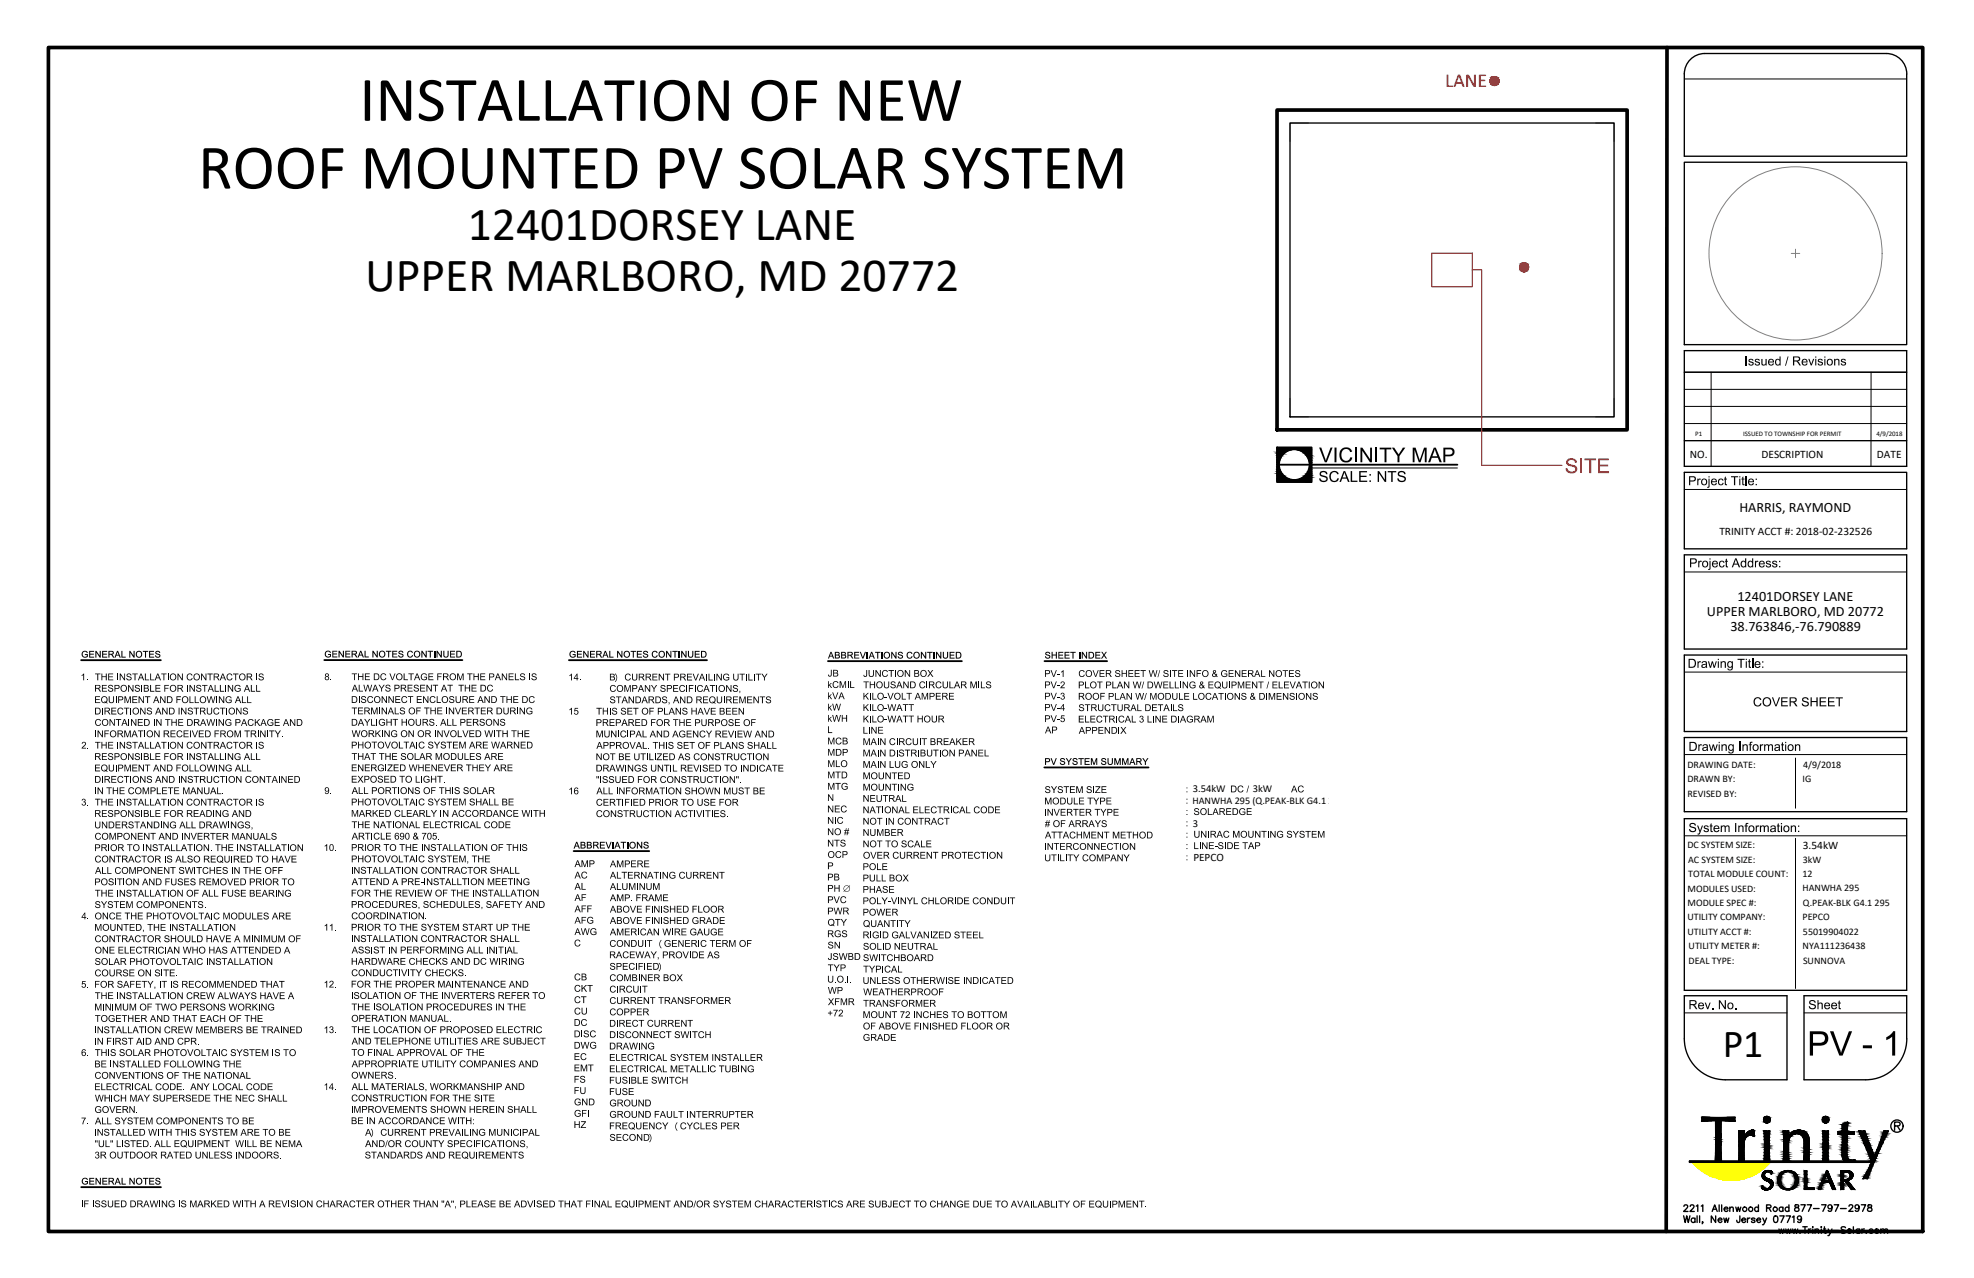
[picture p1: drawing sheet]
<svg xmlns="http://www.w3.org/2000/svg" width="432mm" height="279mm" viewBox="0 0 432 279" stroke-linecap="round" stroke-linejoin="round" font-family="sans-serif">
<defs><g id="words">
<g font-size="13.9">
<text x="78.6" y="26.4">INSTALLATION OF NEW</text>
<text x="43.3" y="41.2">ROOF MOUNTED PV SOLAR SYSTEM</text>
</g>
<g font-size="10.4">
<text x="102.3" y="52.5">12401DORSEY LANE</text>
<text x="79.9" y="63.6">UPPER MARLBORO, MD 20772</text>
</g>
<text font-size="8.7" x="376.8" y="231">P1</text>
<text font-size="4.3" fill="#f00" x="316.1" y="19">LANE</text>
<g font-size="3.1">
<text x="380.5" y="111.9">HARRIS, RAYMOND</text>
<text x="380.1" y="131.3">12401DORSEY LANE</text>
<text x="373.4" y="134.6">UPPER MARLBORO, MD 20772</text>
<text x="378.5" y="137.9">38.763846,-76.790889</text>
</g>
<g font-size="2.5">
<text x="369.6" y="100.2">NO.</text>
<text x="385.3" y="100.2">DESCRIPTION</text>
<text x="410.6" y="100.2">DATE</text>
<text x="376.1" y="117">TRINITY ACCT #: 2018-02-232526</text>
<text x="394.4" y="185.6">3.54kW</text>
<text x="261" y="188.3">PEPCO</text>
</g>
<g font-size="2.3">
<text x="260.9" y="173.2">3.54kW</text>
<text x="274.1" y="173.2">3kW</text>
<text x="260.9" y="180.8">3 SEPARATE ARRAYS</text>
</g>
<g font-size="2.2">
<text x="369.1" y="167.9">DRAWING DATE:</text>
<text x="394.4" y="167.8">4/9/2018</text>
<text x="369.1" y="171.1">DRAWN BY:</text>
<text x="394.3" y="171.1">IG</text>
<text x="260.8" y="175.8">HANWHA 295 (Q.PEAK-BLK G4.1 295)</text>
<text x="369.1" y="174.2">REVISED BY:</text>
<text x="369.1" y="185.4">DC SYSTEM SIZE:</text>
<text x="369.3" y="188.6">AC SYSTEM SIZE:</text>
<text x="369.3" y="191.7">TOTAL MODULE COUNT:</text>
<text x="394.3" y="191.8">12</text>
<text x="394.4" y="188.6">3kW</text>
<text x="369.1" y="194.9">MODULES USED:</text>
<text x="394.3" y="194.9">HANWHA 295</text>
<text x="394.4" y="198">Q.PEAK-BLK G4.1 295</text>
<text x="369.1" y="198.1">MODULE SPEC #:</text>
<text x="369.1" y="201.2">UTILITY COMPANY:</text>
<text x="394.3" y="201.2">PEPCO</text>
<text x="369.1" y="204.4">UTILITY ACCT #:</text>
<text x="369.4" y="207.6">UTILITY METER #:</text>
<text x="394.3" y="207.6">NYA111236438</text>
<text x="394.4" y="204.4">55019904022</text>
<text x="369.4" y="210.7">DEAL TYPE:</text>
<text x="394.4" y="210.7">SUNNOVA</text>
</g>
<g font-size="1.5">
<text x="370.8" y="95.3">P1</text>
<text x="381.3" y="95.3">ISSUED TO TOWNSHIP FOR PERMIT</text>
<text x="410.4" y="95.2">4/9/2018</text>
</g>
</g></defs>
<!-- layer: 0 -->
<circle cx="333.4" cy="58.4" r=".98" fill="none" stroke="#f00" stroke-width=".25"/>
<g fill="#f00" stroke="#f00" stroke-width=".22">
<path d="M333.3 57.4l.4 .1zM333.1 57.5h.6z"/>
<path d="M333.1 57.5h.7zM332.9 57.5h.9z"/>
<path d="M332.9 57.5l1.1 .1zM332.8 57.6h1.2z"/>
<path d="M332.8 57.6l1.3 .2-.1-.2zM332.6 57.8l.2-.2 1.3 .2z"/>
<path d="M332.6 57.8l1.6 .1-.1-.1zM332.6 57.8l1.6 .1h-1.7z"/>
<path d="M332.5 57.9l1.8 .2-.1-.2zM332.5 57.9l1.8 .2h-1.8z"/>
<path d="M332.5 58.1l1.9 .1-.1-.1zM332.5 58.1l1.9 .1h-2z"/>
<path d="M332.4 58.2l2 .2v-.2zM332.4 58.2l2 .2h-2z"/>
<path d="M332.4 58.4l2 .2v-.2zM332.4 58.4l2 .2h-2z"/>
<path d="M332.4 58.6l1.9 .2 .1-.2zM332.4 58.6l1.9 .2h-1.8z"/>
<path d="M332.5 58.8l1.7 .1 .1-.1zM332.5 58.8l1.7 .1h-1.7z"/>
<path d="M332.5 58.9l1.6 .2 .1-.2zM332.5 58.9l1.6 .2h-1.5z"/>
<path d="M332.6 59.1l1.4 .1 .1-.1zM332.6 59.1l1.4 .1h-1.2z"/>
<path d="M332.8 59.2h1.2zM332.8 59.2l1 .1z"/>
<path d="M332.9 59.3h.9zM332.9 59.3l.8 .1z"/>
<path d="M333.1 59.4h.6zM333.1 59.4h.4z"/>
</g>
<!-- layer: Z - TITLEBLOCK -->
<path d="M10.6 10.4h410v258.8h-410zM364.6 10.4l-.1 258.8M279.3 24.1h76.6v69.9h-76.6z" fill="none" stroke="#000" stroke-width=".8"/>
<path d="M286.2 26.9h-4v4M349.1 26.9h4v4M282.2 87.1v4h4M353.1 87.1v4h-4" fill="none" stroke="#647190" stroke-width=".25"/>
<!-- layer: Z - TITLEBLOCK TXT -->
<g fill="#000">
<path d="M381.8 77.9h.3v2h-.3zM382.6 78.6l.3-.2 .6 .2 .1 .2-.5-.2-.4 .2 .8 .4v.6l-.4 .1-.5-.1-.2-.3 .3-.1 .2 .3h.4l.1-.2-.9-.4zM384 78.6l.5-.2 .4 .3v.1l-.5-.2-.3 .2 .8 .5 .1 .4-.3 .2h-.5l-.3-.2-.1-.2 .3-.1 .2 .3 .5-.2-.2-.2-.7-.2zM385.3 78.5h.2v1l.3 .2 .3-.1 .1-1.1h.2v1.4h-.2v-.2l-.4 .2-.4-.2zM391 77.9h.2l-.5 2.1h-.2zM395.5 78.5h.3l.4 1.1 .4-1.1h.3l-.6 1.4h-.2zM397.7 78.6l.3-.2 .6 .2 .1 .2-.2 .1-.3-.3-.3 .2 .8 .5-.1 .5-.6 .1-.3-.1-.1-.3 .2-.1 .3 .3 .4-.2-.8-.4zM401.2 78.5h.2v.2l.4-.3 .5 .2 .1 1.3h-.3v-1l-.2-.3-.4 .2v1.1h-.3zM402.8 78.5l.6-.1 .3 .3 .1 .1-.3 .1-.2-.3-.4 .2 .1 .1 .8 .4v.3l-.2 .2-.5 .1-.4-.2-.1-.2 .3-.1 .2 .3 .5-.1-.1-.2-.8-.4zM288.6 97.8h.4l1 2.9 1-2.9h.5l-1.3 3.3h-.4zM301.8 97.9h2.5v.3h-1v2.9h-.4v-2.9h-1.1zM304.5 97.9h.5l.9 1.5 1-1.5h.5l-1.3 1.8v1.4h-.4v-1.4z"/>
<path d="M288.8 103.2l.8-.3 .7 .4 .1 .4h-.3l-.2-.4-.4-.1-.4 .1-.1 .2v.3l1.4 .5v.6l-.3 .4-.9 .1-.6-.4v-.4h.2l.1 .3 .5 .2h.5l.2-.3-.1-.3-1.3-.6v-.4zM291 103.3l.8-.4 .5 .1 .3 .2 .2 .4-.3 .1-.3-.4-.5-.1-.4 .3-.2 .4 .1 .8 .4 .4h.6l.4-.6 .3 .1-.4 .6-.8 .2-.7-.4-.2-.7zM293.4 98.2l.7-.4h.6l.8 .5 .3 .4-.5 .1-.5-.6-.8 .1-.5 .5-.1 .5 .2 1 .6 .4 .8-.1 .4-.7 .4 .1-.4 .8-.7 .3h-.5l-.9-.5-.3-1.2 .1-.6zM295.5 103h.3v2.1h1.1v.3h-1.4zM297.3 103h1.7v.3h-1.4v.7h1.3v.3h-1.3v.8h1.5v.3h-1.8zM297.6 97.9h.4l1.7 2.5v-2.5h.4v3.2h-.4l-1.7-2.6v2.6h-.4zM301.4 103h.3l1.2 1.9v-1.9h.3v2.4h-.3l-1.2-1.9v1.9h-.3zM303.6 103h1.8v.3h-.8v2.1h-.3v-2.1h-.7zM305.9 103.2l.3-.2 .4-.1 .7 .4 .2 .4h-.3l-.1-.3-.3-.2-.6 .1-.2 .3 .1 .2 1.3 .5 .1 .6-.3 .4-.7 .1-.7-.4-.1-.4h.3l.1 .4 .5 .1 .5-.1 .1-.3-.1-.3-1.3-.5-.1-.4zM309 97.9h.7l.8 2.7 1-2.7h.6v3.2h-.4v-2.7l-1 2.7h-.3l-1-2.8v2.8h-.4zM371.3 104.6h.2v.3l.2-.3 .4 .1-.1 .2h-.3l-.2 .2v1h-.2zM376.1 104.7l.5-.1 .3 .3 .1 .2h-.2l-.2-.2-.2-.1-.3 .3 .1 .7 .4 .1 .2-.3h.2l-.3 .5h-.5l-.3-.3-.1-.7z"/>
<path d="M377.3 104.3l.2-.1v.4h.3v.2h-.3v.9l.3 .1v.3l-.5-.2v-1.1h-.2zM378.7 104.1h1.5v.2h-.6v1.8h-.3v-1.8h-.6zM381.1 104.3l.2-.1v.4h.3v.2h-.3v1h.3v.3h-.4l-.1-.2v-1.1h-.2v-.2h.2zM381.8 104.1h.3v2h-.3zM371.5 122.6h.2v.2l.3-.2 .3 .1-.1 .2-.3-.1-.1 .2-.1 1h-.2zM376.2 122.7l.6-.1 .4 .3v.1l-.2 .1-.1-.3h-.4l-.2 .3v.5l.2 .3 .4-.1 .1-.3h.2l-.3 .5h-.5l-.3-.3-.1-.6zM377.5 122.3l.2-.2v.5h.3v.2h-.3v1h.3v.3l-.5-.2v-1.1h-.2zM383.9 122.6h.2v.2l.2-.2h.3v.3l-.4 .1-.1 1h-.2zM386.4 122.7l.5-.1 .4 .2 .1 .2h-.3l-.1-.2-.5 .1 .1 .2 .8 .3-.1 .5-.6 .2-.4-.2-.1-.3h.3l.2 .3 .5-.2-.1-.2-.7-.3zM387.7 122.8l.6-.2 .4 .2 .1 .2h-.3l-.2-.2-.4 .1v.2l.8 .3 .1 .3-.2 .2-.5 .2-.4-.2-.1-.3h.2l.3 .3 .4-.2v-.2l-.7-.3zM371.3 144.6h.2v.2l.3-.3 .3 .1-.1 .2-.4 .1-.1 1.1h-.2zM373.6 144.6h.3l.2 1.1 .3-1.1h.3l.3 1.1 .3-1.1h.2l-.4 1.4h-.3l-.2-1.1-.3 1.1h-.3z"/>
<path d="M376.4 144.6h.2v.2l.3-.3 .5 .2 .1 1.3h-.2v-1l-.2-.2-.5 .1v1.1h-.2zM380.1 144h1.5v.3h-.6v1.7h-.3v-1.7h-.6zM382.5 144.2l.3-.1v.5h.2v.2h-.2v.9l.2 .3h-.3l-.2-.2v-1h-.2v-.2h.2zM383.3 144h.2v2h-.2zM371.5 162.7h.2v.3l.3-.3 .3 .1-.1 .2h-.3l-.1 .1-.1 1.1h-.2zM373.8 162.7h.2l.3 1.2 .4-1.2h.2l.3 1.1 .3-1.1h.3l-.5 1.5h-.2l-.3-1.1-.3 1.1h-.3zM376.6 162.7h.2v.2l.3-.2 .5 .2 .1 1.3h-.2v-1.1l-.2-.2-.5 .2v1.1h-.2zM380.5 162.2h.2v2h-.2zM381.2 162.7h.2v.2l.3-.2 .5 .1 .1 1.4h-.2v-1.1l-.2-.2-.5 .2v1.1h-.2zM381.9 180l.5-.1v.2l-.3 .1v.3h.2v.2h-.2v1.2h-.3v-1.2h-.2v-.2h.2zM382.8 162.3l.6-.1-.1 .2-.3 .1v.2h.3v.2h-.3v1.3h-.3v-1.3h-.2v-.2h.2zM385 162.7h.2v.3l.3-.3 .2 .1v.2l-.4 .1-.1 1.1h-.2z"/>
<path d="M385.9 162.7h.2v.2l.3-.2 .6 .3 .3-.3 .4 .1 .1 1.4h-.2v-1.1l-.2-.2-.4 .2v1.1h-.3v-1.1l-.1-.2-.4 .2-.1 1.1h-.2zM389.8 162.4l.2-.2v.5h.2v.2h-.2v1h.2l.1 .3h-.4l-.1-.2v-1.1h-.2v-.2h.2zM392.6 162.7h.3v.2l.3-.2 .5 .2 .1 1.3h-.2l-.1-1.1-.2-.2-.4 .2v1.1h-.3zM369.6 180.1l.7-.2 .6 .3 .1 .3h-.3l-.3-.4-.4 .1-.2 .2 .1 .2 1 .4 .1 .4-.2 .4-.6 .1-.6-.2-.1-.4 .2-.1 .2 .4 .3 .1 .5-.1 .1-.2-.1-.3-1.1-.4zM371.2 180.5h.3l.4 1.1 .4-1.1h.2l-.6 1.6-.3 .4h-.2l-.1-.3h.3l.2-.3zM372.8 180.6l.5-.2 .4 .2 .1 .2-.3 .1-.2-.2-.4 .1 .9 .5v.3l-.1 .2-.5 .1-.5-.2-.1-.2 .3-.1 .2 .3 .5-.2-.1-.2-.7-.2-.1-.2zM374.1 180.1l.3-.1v.5h.2v.2h-.2v.9l.2 .1v.2l-.4-.1-.1-1.1h-.1zM376.4 180.5h.2v.2l.3-.2h.3l.3 .2 .2-.2h.5l.1 .3v1.1h-.2v-1l-.2-.2-.4 .2v1h-.2l-.1-1.1-.2-.1-.3 .1-.1 1.1h-.2zM379.5 179.9h.3v2h-.3zM380.2 180.5h.3v.2l.4-.3 .4 .2 .1 1.3h-.2v-1l-.3-.2-.4 .1v1.1h-.3zM384.1 180.5h.2v.2l.2-.2h.3v.3l-.3-.1-.2 .2v1h-.2zM385 180.5h.2v.2l.6-.2 .2 .2 .3-.2h.4l.2 .3v1.1h-.2v-1.1l-.2-.1-.4 .2v1h-.3v-1.1l-.2-.1-.3 .1-.1 1.1h-.2z"/>
<path d="M388.8 180.1l.3-.1v.5h.2v.2h-.2v.9l.2 .1v.2l-.4-.1-.1-1.1h-.1zM391.7 180.5h.2v.2l.5-.3 .4 .2 .1 1.3h-.3v-1l-.2-.2-.4 .1v1.1h-.3zM372.9 219.2h.3l.3 1.1 .5-1.1h.2l-.5 1.4h-.3zM395.8 218.9l.5-.3 .5 .1 .3 .2 .1 .3h-.3l-.3-.3-.6 .2 .1 .2 1 .4 .1 .5-.2 .3-.7 .2-.5-.3-.1-.4h.2l.2 .3 .3 .1h.4l.2-.3-.2-.2-1-.5zM374.5 220.4h.3v.2h-.3zM376 218.7h.2l1.1 1.5v-1.5h.2v1.9h-.2l-1.1-1.5v1.5h-.2zM379.5 220.4h.3v.2h-.3zM397.6 218.6h.2v.8l.3-.2 .6 .2v1.2h-.2v-1l-.2-.2-.4 .1-.1 1.1h-.2zM402.2 218.8l.2-.1v.5h.3v.2h-.3v.9l.3 .1v.2l-.5-.1v-1.1h-.2v-.2h.2zM400.3 225.5h.8l1.6 4.7 1.7-4.7h.7l-2 5.3h-.8zM407.5 228.5h2v.7h-2zM412.6 226.8l1.1-.7 .4-.7h.5v5.4h-.7v-4.2l-1.3 .8z"/>
<path d="M386.9 78.6l.4-.2 .6 .2 .2 .6h-1.1l.1 .4 .2 .1h.3l.2-.3 .3 .1-.3 .3-.5 .1-.5-.3-.1-.5zM387.2 78.7l-.2 .4h.8l-.2-.4z"/>
<path d="M388.5 78.6l.4-.2 .4 .2v-.7h.2v2h-.2v-.2l-.2 .2h-.4l-.3-.2-.1-.7zM388.7 78.7l-.2 .7 .2 .3h.3l.2-.2 .1-.5-.3-.4z"/>
<path d="M392.2 77.9h1.1l.4 .2v.6l-.5 .3 .7 .9h-.3l-.7-.9h-.4v.9h-.3zM392.5 78.1v.7h.8l.2-.2v-.2l-.2-.2z"/>
<path d="M394.3 78.6l.6-.2 .4 .2 .1 .6h-1.1l.1 .4 .3 .1h.2l.2-.3 .3 .1-.2 .3-.6 .1-.3-.2-.2-.4zM394.5 78.7l-.2 .4h.8l-.1-.4z"/>
<path d="M397.1 78.5h.2v1.4h-.2zM397.1 77.9h.2v.3h-.2z"/>
<path d="M399.1 78.5h.2v1.4h-.2zM399.1 77.9h.2v.3h-.2z"/>
<path d="M399.5 79.2a.75 .75 0 0 1 1.5 0 .75 .75 0 0 1-1.5 0zM400 78.7l-.2 .3 .1 .5 .2 .2h.3l.3-.4-.1-.4-.3-.3z"/>
<path d="M315.7 97.9h1.9l.4 .2 .2 .5-.1 .7-.4 .3-1.5 .2v1.3h-.5zM316.2 98.2v1.2h1l.5-.3v-.5l-.3-.3z"/>
<path d="M293.9 103h.3l1 2.4h-.3l-.3-.8h-1l-.3 .8h-.3zM294.1 103.2l-.4 1.2h.8z"/>
<path d="M299.6 103.6h.3v.4h-.3zM299.6 105h.3v.4h-.3z"/>
<path d="M313.6 97.9h.5l1.3 3.2h-.5l-.4-1h-1.3l-.3 1h-.5zM313.8 98.2l-.5 1.6h1.1z"/>
<path d="M369.5 104.1h1.1l.4 .5-.3 .6-1 .1v.8h-.2zM369.7 104.3v.7h.7l.3-.1-.1-.5z"/>
<path d="M372 105.3a.75 .75 0 0 1 1.5 0 .75 .75 0 0 1-1.5 0zM372.3 105.4a.51 .51 0 0 0 1 0 .51 .51 0 0 0-1 0z"/>
<path d="M373.7 104.6h.3v1.8l-.2 .2-.3 .1v-.3l.2-.1zM373.7 104.1h.3v.3h-.3z"/>
<path d="M374.4 104.9l.4-.3 .6 .3 .2 .5h-1.1l.1 .3 .3 .2 .3-.1 .1-.2h.3l-.2 .4-.6 .1-.4-.2-.1-.4zM374.7 104.9l-.2 .3h.8l-.2-.3z"/>
<path d="M380.5 104.6h.2v1.5h-.2zM380.5 104.1h.2v.3h-.2z"/>
<path d="M382.5 104.9l.4-.3 .6 .3 .2 .5h-1.1l.1 .3 .3 .2 .3-.1 .1-.2 .3 .1-.2 .3-.6 .1-.3-.2-.2-.4zM382.8 104.9l-.2 .3h.8l-.2-.4z"/>
<path d="M384 104.6h.3v.3h-.3zM384 105.8h.3v.3h-.3z"/>
<path d="M369.7 122.1h1.2l.3 .4-.3 .6-1 .1v.8h-.2zM369.9 122.3v.7l1-.2-.1-.4z"/>
<path d="M372.3 123.3a.72 .72 0 0 1 1.4 0 .72 .72 0 0 1-1.4 0zM372.5 123.4a.5 .5 0 0 0 1 0 .5 .5 0 0 0-1 0z"/>
<path d="M373.9 122.6h.3v1.7l-.1 .2-.4 .1v-.2l.2-.2zM373.9 122.1h.3v.2h-.3z"/>
<path d="M374.7 122.8l.5-.2 .5 .2 .1 .6h-1.1l.3 .5 .4-.1 .1-.2h.3l-.3 .4-.4 .1-.5-.3-.1-.6zM374.9 122.9l-.2 .3h.8l-.2-.4z"/>
<path d="M379.6 122.1h.2l.8 1.9h-.2l-.3-.6h-.8l-.2 .6h-.3zM379.7 122.3l-.3 .9h.6z"/>
<path d="M380.9 122.8l.4-.2 .4 .2v-.7h.3v1.9h-.3v-.1l-.4 .2-.4-.2-.2-.5zM381.2 122.8l-.2 .7 .2 .3 .3 .1 .2-.4v-.4l-.2-.3z"/>
<path d="M382.4 122.8l.4-.2 .5 .2v-.7h.2v1.9h-.2v-.1l-.5 .2-.4-.3-.1-.3zM382.7 122.8l-.2 .7 .2 .3 .3 .1 .3-.3v-.5l-.2-.3z"/>
<path d="M384.9 122.8l.4-.2 .6 .2 .1 .6h-1l.3 .5 .3-.1 .2-.2h.2l-.1 .3-.6 .2-.5-.3-.1-.6zM385.1 122.9l-.1 .3h.8l-.3-.4z"/>
<path d="M389.2 122.6h.2v.3h-.2zM389.2 123.8h.2v.2h-.2z"/>
<path d="M369.4 144h.9l.5 .3 .2 .8-.3 .8-1.3 .1zM369.6 144.3v1.5l.8-.1 .3-.4-.1-.8-.3-.2z"/>
<path d="M372.3 144.7l.7-.2 .3 .2 .2 1.3h-.3l-.1-.2-.6 .2-.3-.2 .1-.5 .9-.2-.1-.3-.2-.1-.7 .3zM372.5 145.5v.3h.3l.3-.1 .1-.4z"/>
<path d="M375.8 144.6h.2v1.4h-.2zM375.8 144h.2v.3h-.2z"/>
<path d="M378 144.8l.3-.3 .5 .3v-.2h.3l-.1 1.6-.3 .4h-.5l-.3-.3v-.2h.2l.1 .2 .3 .1 .3-.3v-.3l-.5 .2-.4-.3-.1-.6zM378.2 144.8l-.1 .2v.6l.2 .2h.3l.2-.3v-.5l-.2-.2z"/>
<path d="M381.9 144.6h.2v1.4h-.2zM381.9 144h.2v.3h-.2z"/>
<path d="M384 144.7l.5-.2 .5 .3 .1 .5h-1.1l.1 .4 .3 .1h.3l.1-.3 .3 .1-.2 .3-.6 .1-.4-.3-.1-.5zM384.2 144.8l-.1 .4h.8l-.2-.4z"/>
<path d="M385.5 144.6h.2v.3h-.2zM385.5 145.7h.2v.3h-.2z"/>
<path d="M369.6 162.2h1l.4 .2 .2 .9-.3 .7-.5 .2h-.8zM369.8 162.4v1.5l.9-.1 .2-.4-.1-.8-.3-.2z"/>
<path d="M372.5 162.9l.4-.2 .6 .2 .2 1.3h-.3v-.2l-.6 .2-.4-.2-.1-.3 .2-.3 .8-.1-.1-.4h-.4l-.2 .3-.2-.1zM372.6 163.6l.1 .4h.3l.3-.2v-.4z"/>
<path d="M375.9 162.7h.3v1.5h-.3zM375.9 162.2h.3v.3h-.3z"/>
<path d="M378.2 162.9l.5-.2 .3 .2v-.2h.3v1.5l-.4 .5h-.5l-.3-.2-.1-.2 .8 .2 .2-.3v-.2l-.5 .2-.4-.3-.1-.6zM378.4 163l-.1 .3v.4l.2 .2h.3l.2-.2v-.5l-.2-.2z"/>
<path d="M383.3 163.4a.72 .72 0 0 1 1.4 0 .72 .72 0 0 1-1.4 0zM383.5 163.5a.5 .5 0 0 0 1 0 .5 .5 0 0 0-1 0z"/>
<path d="M388.3 162.8l.6-.1 .4 .2 .1 1.3h-.2l-.1-.2-.4 .2-.5-.2-.1-.3 .2-.2 .8-.2-.2-.4-.7 .2zM388.4 163.6v.3l.4 .1 .2-.2 .1-.4z"/>
<path d="M390.5 162.7h.2v1.5h-.2zM390.5 162.2h.2v.3h-.2z"/>
<path d="M391 163.4a.73 .73 0 0 1 1.4 0 .73 .73 0 0 1-1.4 0zM391.2 163.5a.5 .5 0 0 0 1 0 .5 .5 0 0 0-1 0z"/>
<path d="M375 180.7l.4-.3 .5 .3 .2 .5h-1.1l.4 .5h.3l.2-.3 .2 .1-.1 .3-.6 .1-.5-.2-.1-.7zM375.2 180.7l-.1 .4h.8l-.3-.4z"/>
<path d="M382.4 181.2a.73 .73 0 0 1 1.4 0 .73 .73 0 0 1-1.4 0zM382.6 181.2a.5 .5 0 0 0 1 0 .5 .5 0 0 0-1 0z"/>
<path d="M387.3 180.6l.5-.2 .6 .2 .1 1.3h-.3v-.2l-.4 .2-.5-.1-.1-.3 .2-.3 .8-.2-.2-.3-.8 .2zM387.5 181.3v.3l.3 .2 .3-.2 .1-.4z"/>
<path d="M389.6 180.5h.2v1.4h-.2zM389.6 179.9h.2v.3h-.2z"/>
<path d="M390 181.2a.75 .75 0 0 1 1.5 0 .75 .75 0 0 1-1.5 0zM390.3 181.2a.51 .51 0 0 0 1 0 .51 .51 0 0 0-1 0z"/>
<path d="M393.3 180.5h.3v.3h-.3zM393.3 181.6h.3v.3h-.3z"/>
<path d="M371.7 219.3l.5-.1 .4 .2 .2 .6h-1.1l.1 .3 .3 .2 .4-.3h.3l-.3 .3-.5 .2-.5-.3-.1-.7zM371.8 219.5l-.1 .3h.8l-.3-.4z"/>
<path d="M377.8 219.9a.73 .73 0 0 1 1.4 0 .73 .73 0 0 1-1.4 0zM378 220a.5 .5 0 0 0 1 0 .5 .5 0 0 0-1 0z"/>
<path d="M399.2 219.4l.6-.2 .4 .2 .1 .6h-1v.3l.3 .2 .7-.3-.2 .3-.6 .2-.3-.3-.2-.3zM399.4 219.4l-.1 .4h.8l-.2-.4z"/>
<path d="M400.7 219.4l.4-.2 .6 .2 .2 .6h-1.1l.1 .3 .3 .2 .4-.3h.3l-.2 .3-.6 .2-.4-.3-.2-.6zM400.9 219.5l-.1 .3h.8l-.2-.4z"/>
<path d="M369.6 218.6l1.4 .2 .1 .6-.5 .3 .7 .9h-.3l-.5-.7-.4-.2h-.3v.9h-.2zM369.8 218.9v.6h.8l.2-.1 .1-.3-.2-.2z"/>
<path d="M395.9 225.5h3l.8 .6 .2 .8-.2 1-.5 .5-.9 .2h-1.7v2.2h-.7zM396.6 226.1v1.9l1.8-.1 .6-.2 .2-.6a.94 .94 0 0 0-1.3-1z"/>
</g>
<path d="M292.1 97.8v3.3" fill="none" stroke="#000" stroke-width=".44"/>
<path d="M296.6 97.9v3.2M301.1 97.9v3.2" fill="none" stroke="#000" stroke-width=".42"/>
<!-- layer: Z - TRINITY LOGO -->
<g fill="none" stroke="#000" stroke-width=".4">
<path d="M279.3 97.8h7.6v7.6h-7.6zM279.8 101.6h39"/>
<circle cx="283.1" cy="101.6" r="3.4"/>
</g>
<g fill="#000" stroke="#000" stroke-width=".22">
<path d="M279.3 99.6l.8 .5 .3-.5zM279.3 99.6l.8 .5h-.8z"/>
<path d="M279.3 99.2l1.1 .4 .3-.4zM279.3 99.2l1.1 .4h-1.1z"/>
<path d="M279.3 98.9l1.4 .3 .4-.3zM279.3 98.9l1.4 .3h-1.4z"/>
<path d="M279.3 98.6l1.8 .3 .5-.3zM279.3 98.6l1.8 .3h-1.8z"/>
<path d="M279.3 98.4l2.3 .2 .5-.2zM279.3 98.4l2.3 .2h-2.3z"/>
<path d="M279.3 98.3h3.3zM279.3 98.3l2.8 .1z"/>
<path d="M279.3 98.2h3.8zM279.3 98.2l3.3 .1z"/>
<path d="M279.3 97.8l7.6 .4v-.4zM279.3 97.8l7.6 .4h-7.6z"/>
<path d="M283.1 98.2l3.8 .1zM283.1 98.2l3.8 .1z"/>
<path d="M283.6 98.3l3.3 .1zM283.6 98.3l3.3 .1z"/>
<path d="M284.1 98.4l2.8 .2v-.2zM284.1 98.4l2.8 .2h-2.3z"/>
<path d="M284.6 98.6l2.3 .3v-.3zM284.6 98.6l2.3 .3h-1.8z"/>
<path d="M285.1 98.9l1.8 .3v-.3zM285.1 98.9l1.8 .3h-1.4z"/>
<path d="M285.5 99.2l1.4 .4v-.4zM285.5 99.2l1.4 .4h-1.1z"/>
<path d="M285.8 99.6l1.1 .5v-.5zM285.8 99.6l1.1 .5h-.8z"/>
<path d="M279.3 101.6l.5 .5v-.5zM279.3 101.6l.5 .5h-.5z"/>
<path d="M279.3 101.1l.5 .5v-.5zM279.3 101.1l.5 .5h-.5z"/>
<path d="M279.3 102.1l.6 .5-.1-.5zM279.3 102.1l.6 .5h-.6z"/>
<path d="M279.3 100.6l.5 .5 .1-.5zM279.3 100.6l.5 .5h-.5z"/>
<path d="M279.3 102.6l.8 .5-.2-.5zM279.3 102.6l.8 .5h-.8z"/>
<path d="M279.3 100.1l.6 .5 .2-.5zM279.3 100.1l.6 .5h-.6z"/>
<path d="M279.3 103.1l1.1 .5-.3-.5zM279.3 103.1l1.1 .5h-1.1z"/>
<path d="M279.3 103.6l1.4 .4-.3-.4zM279.3 103.6l1.4 .4h-1.4z"/>
<path d="M279.3 104l1.8 .3-.4-.3zM279.3 104l1.8 .3h-1.8z"/>
<path d="M279.3 104.3l2.3 .3-.5-.3zM279.3 104.3l2.3 .3h-2.3z"/>
<path d="M279.3 104.6l2.8 .2-.5-.2zM279.3 104.6l2.8 .2h-2.8z"/>
<path d="M279.3 104.8l3.3 .1zM279.3 104.8l3.3 .1h-3.3z"/>
<path d="M279.3 104.9l3.8 .1zM279.3 104.9l3.8 .1z"/>
<path d="M286.1 100.1l.8 .5v-.5zM286.1 100.1l.8 .5h-.6z"/>
<path d="M286.3 100.6l.6 .5v-.5zM286.3 100.6l.6 .5h-.5z"/>
<path d="M286.4 101.1l.5 .5v-.5zM286.4 101.1l.5 .5h-.4z"/>
<path d="M286.5 101.6l.4 .5v-.5zM286.5 101.6l.4 .5h-.5z"/>
<path d="M286.4 102.1l.5 .5v-.5zM286.4 102.1l.5 .5h-.6z"/>
<path d="M286.3 102.6l.6 .5v-.5zM286.3 102.6l.6 .5h-.8z"/>
<path d="M286.1 103.1l.8 .5v-.5zM286.1 103.1l.8 .5h-1.1z"/>
<path d="M285.8 103.6l1.1 .4v-.4zM285.8 103.6l1.1 .4h-1.4z"/>
<path d="M285.5 104l1.4 .3v-.3zM285.1 104.3l.4-.3 1.4 .3z"/>
<path d="M285.1 104.3l1.8 .3v-.3zM284.6 104.6l.5-.3 1.8 .3z"/>
<path d="M284.6 104.6l2.3 .2v-.2zM284.1 104.8l.5-.2 2.3 .2z"/>
<path d="M284.1 104.8l2.8 .1v-.1zM283.6 104.9l.5-.1 2.8 .1z"/>
<path d="M283.6 104.9l3.3 .1zM283.1 105h3.8z"/>
<path d="M279.3 105l7.6 .4v-.4zM279.3 105l7.6 .4h-7.6z"/>
</g>
<path d="M286.9 102.3h31.9" fill="none" stroke="#000" stroke-width=".22"/>
<!-- layer: 0 -->
<path d="M282.2 26.9h70.9v64.2h-70.9z" fill="none" stroke="#000" stroke-width=".3"/>
<!-- layer: Z - TITLEBLOCK -->
<g fill="none" stroke="#000" stroke-width=".3">
<path d="M368.4 76.7h48.7v25.3h-48.7zM368.4 81.4h48.7M368.4 96.3h48.7M368.4 103.3h48.7v16.7h-48.7zM368.4 121.3h48.7v20.6h-48.7zM368.4 143.2h48.7v16.7h-48.7zM368.4 161.2h48.7v16.3h-48.7zM368.4 179h48.7v37.5h-48.7zM368.4 217.7h22.5v18.4h-13.5a9 9 0 0 1-9-9zM394.6 217.7h22.5v9.4a9 9 0 0 1-9 9h-13.5zM369.6 253.9h40v.2h-40zM372.2 244.3h7.3v.8l-3-.1 .1 9h-1.4l.1-9-3.1 .1z"/>
<path d="M380.4 247.2h1.1v1.4l.4-.7 .7-.6 .7-.2 .5 .1-.1 1.1-.8-.1a1.73 1.73 0 0 0-1.4 2.2v3.6h-1.1zM385.8 256.3l.8-.4 1 .3-.1 .5-.4-.4-.5-.2-.4 .2-.2 .4 .1 .6 1.4 .8 .3 .4-.2 1-.8 .6h-.8l-.6-.3 .2-.5 .5 .5h.7l.4-.2 .2-.5-.3-.6-1-.5-.5-.5-.1-.6zM385.9 247.2h1.2v6.8h-1.2l.1-2.6zM389.5 256.5a2.23 2.23 0 0 1 2.5-.5 2.23 2.23 0 0 1 1.3 2.3 2.21 2.21 0 0 1-3.1 1.7 2.21 2.21 0 0 1-.7-3.5zM389.9 256.6a1.71 1.71 0 0 1 2.2-.2 1.71 1.71 0 0 1 .6 2.1 1.64 1.64 0 0 1-2 1.4 1.64 1.64 0 0 1-1.2-2.1zM390.1 247.2h1.2v1.2l.9-1 1.3-.3a2.27 2.27 0 0 1 2.3 2.9l-.1 3.7a.23 .23 0 0 1-.1 .3 .23 .23 0 0 1-.3-.1l-.7 .1 .1-4a1.73 1.73 0 0 0-.9-2 1.73 1.73 0 0 0-2.1 .4 6 6 0 0 0-.5 2.9l.1 2.7h-1.2zM394.7 256h.6l-.1 3.8 1.6-.1v.3h-2.1zM398.7 247.2h1.3v6.8h-1.3zM399.5 256.7l.7 1.5h-1.3zM399.6 255.9l1.9 4.1h-.6l-.6-1.5h-.4h-1.1l-.6 1.5h-.4zM402.7 256h1.8l.6 .4 .2 .5-.1 .5-.4 .4-.7 .3 1.6 1.9h-.7l-1.5-1.9h-.3l.1 1.9h-.6zM403 245.8l1.2-.4-.1 2.1 1.5-.1v.6l-1.5 .1a17.9 17.9 0 0 0 .1 5.1l.6 .4h1v.2a1.82 1.82 0 0 1-2.1 .1 1.82 1.82 0 0 1-.8-1.9l.1-4h-.9v-.6h.9z"/>
<path d="M403.3 256.2h.8l.5 .3 .2 .6-.3 .5-.5 .3h-.8zM406.6 247.2h1.3l2.1 5.5 2.1-5.5h.9l-3.6 8.2-.9 2.3h-1l1.9-3.7zM414.4 246.2l1.1-.1 .1-.3v-.3l-.4-.2h-.8v1.8M415 246.2l.6 .9M368.3 265.8l.3 1.5 .4-1.5 .3 1.5 .4-1.5M368.3 263.8l.3-.4 .4 .1 .2 .2-.2 .5-.7 .7h.9M369.7 263.8l.3-.4h.3l.3 .3-.3 .5-.6 .7h.9M370.8 266.5a.46 .46 0 0 0-.7-.1 .46 .46 0 0 0 0 .7 .46 .46 0 0 0 .7 0M370.8 266.3v1M371 263.7l.4-.3v1.5M371.2 265.8v1.5M371.8 265.8v1.5"/>
<path d="M372.1 263.7l.4-.3v1.5M372.5 267.2h-.2h.2l-.2 .3M374.5 264.9l.6-1.5 .5 1.5M374.7 264.4h.7M375.3 265.8v1.5l-1-1.5v1.5M375.8 266.7h.9a.47 .47 0 0 0-.5-.4 .47 .47 0 0 0-.5 .5 .47 .47 0 0 0 .5 .5l.5-.2M376.1 263.4v1.5M376.6 263.4v1.5M377.1 266.3l.2 1 .3-1 .3 1 .3-1M377.2 264.3h.8a.46 .46 0 0 0-.5-.4 .46 .46 0 0 0-.4 .5 .46 .46 0 0 0 .4 .5l.5-.3M378.4 264.2l.3-.3 .4 .1v.9M378.4 263.9v1"/>
<path d="M379.7 263.9l.3 1 .2-1 .3 1 .3-1M380.6 265.8l-.1 1.3-.2 .2-.3-.1-.1-.4M381 266.7h.8a.45 .45 0 0 0-.6-.4 .45 .45 0 0 0-.1 .8l.2 .2 .5-.2M382.2 266.3v1M382.8 266.3l-.4 .1-.2 .3M383.9 266.5l-.3-.2-.5 .2 .7 .3v.4l-.4 .1-.3-.2M384.3 266.7h.8a.43 .43 0 0 0-.5-.4 .43 .43 0 0 0-.3 .5l.3 .5 .5-.2M384.6 264.1a.46 .46 0 0 0-.6-.1 .46 .46 0 0 0 0 .7 .46 .46 0 0 0 .6-.1M384.6 263.4v1.5M385.6 266.3l.4 1 .4-1M386 267.3l-.3 .5h-.2M386.4 264.1l.9-.1 .1-.3-.4-.3h-.6v1.5"/>
<path d="M386.9 264.1l.5 .8M388.1 265.9a.48 .48 0 0 1 .7 .2l.1 .3a.61 .61 0 0 1-.5 .9 .95 .95 0 0 1-.3-1.4zM389.1 268.7l.3 .9 .3-.9 .2 .9 .3-.9M389.3 265.8h1l-.7 1.5M390 264.1a.46 .46 0 0 0-.7-.1 .46 .46 0 0 0 0 .7 .46 .46 0 0 0 .7-.1M390 263.9v1M390.6 268.7l.3 .9 .3-.9 .3 .9 .2-.9M390.7 265.8h1l-.7 1.5M391.3 264.1a.46 .46 0 0 0-.7-.1 .46 .46 0 0 0 0 .7 .46 .46 0 0 0 .7-.1M391.3 263.4v1.5M392.1 266.1l.3-.3v1.5M392.1 268.7l.3 .9 .3-.9 .3 .9 .2-.9"/>
<path d="M392.7 263.5v.4l.6 .2 .2 .2a.48 .48 0 0 1-.5 .6 .48 .48 0 0 1-.4-.6l.9-.6-.1-.2zM393.7 269.5l.1 .1M393.9 263.4h1l-.7 1.4M394.1 266.3a.46 .46 0 0 1-.6 .4 .46 .46 0 0 1-.3-.7 .46 .46 0 0 1 .8 0l.1 .3a.7 .7 0 0 1-.6 1l-.3-.2M394.3 268.2h1M394.8 268.2v1.4M395.3 263.4h1l-.7 1.4M395.6 268.7v.9M396.1 268.7h-.3l-.2 .4M396.5 268.2v.1zM396.5 268.7v.9M396.7 264.2h1.2"/>
<path d="M397 269l.4-.3h.3l.1 .9M397 268.7v.9M398.4 268.2v.1zM398.4 268.7v.9M398.5 263.4h.9l-.7 1.4M398.9 268.7h.5M399.1 268.2v1.2l.1 .2h.2M399.9 268.7l.4 .9 .4-.9M400.3 269.6l-.2 .5h-.3M400.7 263.9a.45 .45 0 0 1-.6 .3 .45 .45 0 0 1-.1-.7 .45 .45 0 0 1 .7 .1v.3a.68 .68 0 0 1-.5 .9l-.3-.2M400.9 269h1.3M401.2 263.4h1l-.7 1.4"/>
<path d="M402.6 264.2h1.2M403.7 268.4l-.3-.2-.5 .1-.1 .4 .8 .3 .1 .4-.3 .2-.7-.2M404.5 263.7l.2-.3h.3l.3 .3-.1 .2-.8 .9h.9M405.4 268.2v1.4M406.7 263.9a.45 .45 0 0 1-.7 .3 .45 .45 0 0 1-.1-.7 .45 .45 0 0 1 .7 .1l.1 .3a.68 .68 0 0 1-.6 .9l-.3-.2M406.8 268.9a.46 .46 0 0 0-.7-.1 .46 .46 0 0 0 0 .7 .46 .46 0 0 0 .7-.1M406.8 268.7v.9M407.1 263.4h1l-.7 1.4M407.3 268.7v.9M407.8 268.7h-.3l-.2 .4M408.2 269.5l.1 .1M408.7 263.5v.4l.6 .2 .2 .2a.49 .49 0 0 1-.5 .6 .49 .49 0 0 1-.5-.6l.2-.2 .7-.4-.1-.2z"/>
<path d="M409.7 268.9a.46 .46 0 0 0-.7-.1 .46 .46 0 0 0 0 .7 .46 .46 0 0 0 .7-.1M411.4 269l.3-.3h.4l.1 .9M411.4 268.7v.9M412.2 269l.3-.3h.3l.1 .9"/>
<circle cx="386.5" cy="244.8" r=".72"/>
<circle cx="399.3" cy="244.8" r=".72"/>
<circle cx="414.9" cy="246.2" r="1.34"/>
<circle cx="381.7" cy="264.4" r=".47"/>
<circle cx="383" cy="264.4" r=".47"/>
<circle cx="388.3" cy="264.4" r=".47"/>
<circle cx="404.6" cy="269.1" r=".47"/>
<circle cx="410.5" cy="269.1" r=".47"/>
</g>
<g fill="#ff0" stroke="#ff0" stroke-width=".22">
<path d="M370.1 254.1h17.2z"/>
<path d="M371.5 255.5h14.4z"/>
<path d="M377.7 258h2z"/>
<path d="M370.1 254.1l16.5 .7 .7-.7zM370.1 254.1l16.5 .7h-15.8zM370.8 254.8h15.8zM370.8 254.8h15.8z"/>
<path d="M370.8 254.8l15.1 .7 .7-.7zM370.8 254.8l15.1 .7h-14.4zM371.5 255.5h14.4z"/>
<path d="M371.5 255.5l13.6 .6 .8-.6zM371.5 255.5l13.6 .6h-12.8zM372.3 256.1h12.8zM372.3 256.1h12.8z"/>
<path d="M372.3 256.1l12 .5 .8-.5zM372.3 256.1l12 .5h-11.2zM373.1 256.6h11.2zM373.1 256.6h11.2z"/>
<path d="M373.1 256.6l10.3 .4 .9-.4zM373.1 256.6l10.3 .4h-9.4z"/>
<path d="M374 257h9.4zM374 257h9.4z"/>
<path d="M374 257l8.5 .4 .9-.4zM374 257l8.5 .4h-7.6zM374.9 257.4h7.6zM374.9 257.4h7.6z"/>
<path d="M374.9 257.4l6.7 .3 .9-.3zM374.9 257.4l6.7 .3h-5.8zM375.8 257.7h5.8zM375.8 257.7h5.8z"/>
<path d="M375.8 257.7l4.8 .2 1-.2zM375.8 257.7l4.8 .2h-3.8z"/>
<path d="M376.8 257.9h3.8zM376.8 257.9h3.8z"/>
<path d="M376.8 257.9h3.8zM376.8 257.9l2.9 .1z"/>
<path d="M377.7 258h2zM377.7 258h2z"/>
</g>
<g fill="#000" stroke="#000" stroke-width=".22">
<path d="M369.6 253.9h40zM369.6 253.9h40v.2zM372.2 245.1h.3zM379.2 245.1h.3zM377.7 244.3h1.8zM380.4 253.8h1.1zM380.4 254h.1zM381.4 247.3h.1zM382.4 247.5h1.3zM382.6 247.3h1.2zM383 247.2h.7zM383.1 247.1h.5z"/>
<path d="M383.2 247.1h.4zM383.2 247.1h.3zM383.2 248.2h.5zM383.3 247.1h.1zM385.5 256.9h.5zM385.5 256.7h.5zM386 258h1.3zM386.1 258h1.3zM386.2 256h1.2zM386.2 256h1.1zM386.3 258.1h1.2zM386.6 259.9h.7z"/>
<path d="M386.8 256.2h.8zM386.8 258.3h.9zM386.9 258.4h.8zM387 258.5h.8zM386.8 247.3l.3-.1zM390.1 253.9h.3zM390.8 253.9h.5zM390.9 247.3l.4-.1zM393.4 247.1h.2zM394.6 253.9h.4zM395 256h.3zM395.3 253.9l.4 .1z"/>
<path d="M396.4 259.8l.4-.1zM398.7 253.9h.3zM399.7 247.3l.3-.1zM402.1 247.4h.2zM402.1 248h.1zM404.5 254.1h.3zM404.7 248h.9zM404.8 247.4h.8zM405.3 247.4h.3zM405.6 253.6h.2zM407.6 247.3h.3zM412.8 247.3l.2-.1z"/>
<path d="M385.8 260h1.1zM386.2 260.1h.4zM394.7 260h.5zM395.8 260h1z"/>
<path d="M372.2 244.3h1.9zM372.2 244.3h1.9z"/>
<path d="M372.2 245.1h.3zM372.2 245.1h.4z"/>
<path d="M372.3 245.1h.6zM372.3 245.1h.3z"/>
<path d="M372.3 245h1.4zM372.3 245l.6 .1z"/>
<path d="M372.2 244.3h1.9zM372.2 244.3h1.9z"/>
<path d="M372.2 244.3h3.7zM372.2 244.3h3.7z"/>
<path d="M372.3 245h2.2zM372.3 245h1.4z"/>
<path d="M375.2 253.9h.3zM375.2 253.9h.3z"/>
<path d="M372.3 245h2.9zM372.3 245h3z"/>
<path d="M372.3 245h2.9zM372.3 245h2.2z"/>
<path d="M375.3 245h4.2zM375.3 245h4.2z"/>
<path d="M375.2 253.9h.7zM375.2 253.9h.3zM375.2 253.9h.3z"/>
<path d="M375.3 247.9h1.2zM375.3 247.9h1.2zM375.3 247.9h1.2zM375.3 247.9h1.2z"/>
<path d="M375.3 247.9l1.2 .1zM375.3 247.9l1.2 .1zM375.3 248h1.2zM375.3 248h1.2z"/>
<path d="M375.3 248l1.2 .1v-.1zM375.3 248l1.2 .1h-1.2zM375.3 248.1h1.2zM375.3 248.1h1.2z"/>
<path d="M375.3 248.1l1.2 .2v-.2zM375.3 248.1l1.2 .2h-1.2zM375.3 248.3h1.2zM375.3 248.3h1.2z"/>
<path d="M375.3 248.3l1.2 .2v-.2zM375.3 248.3l1.2 .2h-1.2zM375.3 248.5h1.2zM375.3 248.5h1.2z"/>
<path d="M375.3 248.5l1.2 .2v-.2zM375.3 248.5l1.2 .2h-1.2zM375.3 248.7h1.2zM375.3 248.7h1.2z"/>
<path d="M375.3 248.7l1.2 .4v-.4zM375.3 248.7l1.2 .4h-1.2zM375.3 249.1h1.2zM375.3 249.1h1.2z"/>
<path d="M375.3 249.1l1.2 .5v-.5zM375.3 249.1l1.2 .5h-1.2zM375.3 249.6h1.2zM375.3 249.6h1.2z"/>
<path d="M375.3 249.6l1.2 .2v-.2zM375.3 249.6l1.2 .2h-1.2zM375.3 249.8h1.2zM375.3 249.8h1.2z"/>
<path d="M375.3 249.8l1.2 .2v-.2zM375.3 249.8l1.2 .2h-1.2zM375.3 250h1.2zM375.3 250h1.2z"/>
<path d="M375.3 250l1.2 .1v-.1zM375.3 250l1.2 .1h-1.2zM375.3 250.1h1.2zM375.3 250.1h1.2z"/>
<path d="M375.3 250.1l1.2 .1v-.1zM375.3 250.1l1.2 .1h-1.2zM375.3 250.2h1.2zM375.3 250.2h1.2z"/>
<path d="M375.3 250.2l1.2 .1zM375.3 250.2l1.2 .1zM375.3 250.3h1.2zM375.3 250.3h1.2z"/>
<path d="M375.3 250.3h1.2zM375.3 250.3h1.2zM375.3 250.3h1.2zM375.3 250.3h1.2z"/>
<path d="M375.3 250.3l1.2 1.9v-1.9zM375.3 250.3l1.2 1.9h-1.2zM375.3 252.2h1.2zM375.3 252.2h1.2z"/>
<path d="M375.3 245l1.2 2.9v-2.9zM375.3 245l1.2 2.9h-1.2zM375.3 247.9h1.2zM375.3 247.9h1.2z"/>
<path d="M375.3 252.2l1.3 1.7-.1-1.7zM375.3 252.2l1.3 1.7h-1.4z"/>
<path d="M375.9 253.9h.7zM375.9 253.9h.7z"/>
<path d="M376.2 253.9l.4 .1zM376.2 253.9l.4 .1z"/>
<path d="M372.3 244.5l7.2 .2v-.2zM372.3 244.5l7.2 .2h-7.2z"/>
<path d="M372.3 244.7h7.2zM372.3 244.7h7.2z"/>
<path d="M372.3 244.7l7.2 .2v-.2zM372.3 244.7l7.2 .2h-7.2zM372.3 244.9h7.2zM372.3 244.9h7.2z"/>
<path d="M372.3 244.9l7.2 .1zM372.3 244.9l7.2 .1z"/>
<path d="M376.5 245h3zM376.5 245h3z"/>
<path d="M377.3 245h2.2zM377.3 245h2.2z"/>
<path d="M377.7 244.3h1.8zM377.7 244.3h1.8z"/>
<path d="M377.7 244.3h1.8zM375.9 244.3h3.6z"/>
<path d="M372.3 244.3l7.2 .2v-.2zM372.3 244.3l7.2 .2h-7.2zM372.3 244.5h7.2zM372.3 244.5h7.2z"/>
<path d="M378.1 245l1.4 .1zM378.1 245l1.4 .1z"/>
<path d="M378.8 245.1h.7zM378.8 245.1h.7z"/>
<path d="M380.4 247.3h.5zM380.4 247.3h.5z"/>
<path d="M380.4 248.6h1.1zM380.4 248.6h1.1z"/>
<path d="M380.4 247.3h.1zM380.4 247.3h.1z"/>
<path d="M380.4 247.3h.2zM380.4 247.3h.2z"/>
<path d="M380.4 254h.1zM380.4 254h.2z"/>
<path d="M380.4 254h.1zM380.4 254h.1z"/>
<path d="M380.4 254h.2zM380.4 254h.2z"/>
<path d="M380.4 247.3h.2zM380.4 247.3h.2z"/>
<path d="M380.4 247.3h.2zM380.4 247.3h.2z"/>
<path d="M380.4 247.3h.3zM380.4 247.3h.3z"/>
<path d="M380.4 253.9h.3zM380.4 253.9h.3z"/>
<path d="M380.4 253.9h.3zM380.4 253.9l.2 .1z"/>
<path d="M380.4 253.9h.3zM380.4 253.9h.4z"/>
<path d="M380.4 247.3h.3zM380.4 247.3h.3z"/>
<path d="M380.4 253.9h.4zM380.4 253.9h.4z"/>
<path d="M380.4 247.3h.4zM380.4 247.3h.4z"/>
<path d="M380.4 253.9h.4zM380.4 253.9h.4z"/>
<path d="M380.4 247.3h.4zM380.4 247.3h.4z"/>
<path d="M380.4 247.3h.5zM380.4 247.3h.5z"/>
<path d="M380.4 253.9h.5zM380.4 253.9h.5z"/>
<path d="M380.4 253.9h.5zM380.4 253.9h.4z"/>
<path d="M380.4 247.3h.5zM380.4 247.3h.5z"/>
<path d="M380.4 253.9h.5zM380.4 253.9h.6z"/>
<path d="M380.4 247.3h.5zM380.4 247.3h.5z"/>
<path d="M380.4 248.1l1.1 .1zM380.4 248.1l1.1 .1z"/>
<path d="M380.4 248.2h1.1zM380.4 248.2h1.1z"/>
<path d="M380.4 248.2l1.1 .1zM380.4 248.2l1.1 .1z"/>
<path d="M380.4 248.3h1.1zM380.4 248.3h1.1z"/>
<path d="M380.4 248.3l1.1 .1zM380.4 248.3l1.1 .1z"/>
<path d="M380.4 248.4h1.1zM380.4 248.4h1.1z"/>
<path d="M380.4 248.4h1.1zM380.4 248.4h1.1z"/>
<path d="M380.4 248.4l1.1 .1zM380.4 248.4l1.1 .1z"/>
<path d="M380.4 248.5h1.1zM380.4 248.5h1.1zM380.4 248.5h1.1zM380.4 248.5h1.1z"/>
<path d="M380.4 248.5l1.1 .1zM380.4 248.5l1.1 .1zM380.4 248.6h1.1zM380.4 248.6h1.1zM380.4 248.6h1.1zM380.4 248.6h1.1zM380.4 248.6h1.1zM380.4 248.6h1.1zM380.4 248.6h1.1zM380.4 248.6h1.1zM380.4 248.6h1.1zM380.4 248.6h1.1zM380.4 248.6h1.1zM380.4 248.6h1.1z"/>
<path d="M380.4 247.7l1.1 .1zM380.4 247.7l1.1 .1z"/>
<path d="M380.4 247.8l1.1 .1zM380.4 247.8l1.1 .1z"/>
<path d="M380.4 247.9h1.1zM380.4 247.9h1.1z"/>
<path d="M380.4 247.9l1.1 .1zM380.4 247.9l1.1 .1z"/>
<path d="M380.4 248h1.1zM380.4 248h1.1z"/>
<path d="M380.4 248l1.1 .1zM380.4 248l1.1 .1z"/>
<path d="M380.4 248.1h1.1zM380.4 248.1h1.1z"/>
<path d="M380.4 248.1h1.1zM380.4 248.1h1.1z"/>
<path d="M380.4 248.6h1.1zM380.4 248.6h1.1zM380.4 248.6h1.1zM380.4 248.6h1.1z"/>
<path d="M380.4 249.9l1.1 .1zM380.4 249.9l1.1 .1z"/>
<path d="M380.4 250h1.1zM380.4 250h1.1z"/>
<path d="M380.4 250l1.1 .1zM380.4 250l1.1 .1z"/>
<path d="M380.4 250.1h1.1zM380.4 250.1h1.1z"/>
<path d="M380.4 250.1l1.1 .1zM380.4 250.1l1.1 .1z"/>
<path d="M380.4 250.2h1.1zM380.4 250.2h1.1z"/>
<path d="M380.4 250.2h1.1zM380.4 250.2h1.1z"/>
<path d="M380.4 250.2h1.1zM380.4 250.2h1.1z"/>
<path d="M380.4 250.2l1.1 .1zM380.4 250.2l1.1 .1z"/>
<path d="M380.4 250.3h1.1zM380.4 250.3h1.1z"/>
<path d="M380.4 250.3h1.1zM380.4 250.3h1.1z"/>
<path d="M380.4 250.3l1.1 .1zM380.4 250.3l1.1 .1zM380.4 250.4h1.1zM380.4 250.4h1.1z"/>
<path d="M380.4 250.4h1.1zM380.4 250.4h1.1z"/>
<path d="M380.4 250.4h1.1zM380.4 250.4h1.1z"/>
<path d="M380.4 250.4l1.1 .1zM380.4 250.4l1.1 .1z"/>
<path d="M380.4 250.5h1.1zM380.4 250.5h1.1z"/>
<path d="M380.4 250.5h1.1zM380.4 250.5h1.1z"/>
<path d="M380.4 250.5h1.1zM380.4 250.5h1.1z"/>
<path d="M380.4 250.5l1.1 .1zM380.4 250.5l1.1 .1z"/>
<path d="M380.4 250.6h1.1zM380.4 250.6h1.1zM380.4 250.6h1.1zM380.4 250.6h1.1zM380.4 250.6h1.1zM380.4 250.6h1.1z"/>
<path d="M380.4 250.6h1.1zM380.4 250.6h1.1z"/>
<path d="M380.4 250.6l1.1 .2v-.2zM380.4 250.6l1.1 .2h-1.1zM380.4 250.8h1.1zM380.4 250.8h1.1z"/>
<path d="M380.4 250.8l1.1 .3v-.3zM380.4 250.8l1.1 .3h-1.1zM380.4 251.1h1.1zM380.4 251.1h1.1z"/>
<path d="M380.4 251.1l1.1 .2v-.2zM380.4 251.1l1.1 .2h-1.1zM380.4 251.3h1.1zM380.4 251.3h1.1z"/>
<path d="M380.4 251.3l1.1 .2v-.2zM380.4 251.3l1.1 .2h-1.1z"/>
<path d="M380.4 251.5h1.1zM380.4 251.5h1.1z"/>
<path d="M380.4 251.5l1.1 .1v-.1zM380.4 251.5l1.1 .1h-1.1z"/>
<path d="M380.4 251.6l1.1 .1zM380.4 251.6l1.1 .1z"/>
<path d="M380.4 251.7l1.1 .1v-.1zM380.4 251.7l1.1 .1h-1.1z"/>
<path d="M380.4 251.8l1.1 .1zM380.4 251.8l1.1 .1z"/>
<path d="M380.4 251.9l1.1 .1v-.1zM380.4 251.9l1.1 .1h-1.1z"/>
<path d="M380.4 252h1.1zM380.4 252h1.1z"/>
<path d="M380.4 252l1.1 .1zM380.4 252l1.1 .1z"/>
<path d="M380.4 252.1l1.1 .1zM380.4 252.1l1.1 .1z"/>
<path d="M380.4 252.2l1.1 .1zM380.4 252.2l1.1 .1z"/>
<path d="M380.4 252.3l1.1 .1zM380.4 252.3l1.1 .1z"/>
<path d="M380.4 252.4h1.1zM380.4 252.4h1.1z"/>
<path d="M380.4 252.4l1.1 .2v-.2zM380.4 252.4l1.1 .2h-1.1zM380.4 252.6h1.1zM380.4 252.6h1.1z"/>
<path d="M380.4 252.6l1.1 .1v-.1zM380.4 252.6l1.1 .1h-1.1z"/>
<path d="M380.4 252.7h1.1zM380.4 252.7h1.1z"/>
<path d="M380.4 252.7l1.1 .1zM380.4 252.7l1.1 .1z"/>
<path d="M380.4 252.8l1.1 .1zM380.4 252.8l1.1 .1z"/>
<path d="M380.4 252.9h1.1zM380.4 252.9h1.1z"/>
<path d="M380.4 252.9l1.1 .1zM380.4 252.9l1.1 .1zM380.4 253h1.1zM380.4 253h1.1z"/>
<path d="M380.4 253l1.1 .1zM380.4 253l1.1 .1z"/>
<path d="M380.4 253.1h1.1zM380.4 253.1h1.1z"/>
<path d="M380.4 247.5l1.1 .1zM380.4 247.5l1.1 .1z"/>
<path d="M380.4 247.6h1.1zM380.4 247.6h1.1z"/>
<path d="M380.4 247.6l1.1 .1zM380.4 247.6l1.1 .1z"/>
<path d="M380.4 247.7h1.1zM380.4 247.7h1.1zM380.4 247.7h1.1zM380.4 247.7h1.1z"/>
<path d="M381.5 248.6h.4zM381.5 248.6h.4z"/>
<path d="M380.4 248.6h1.1zM380.4 248.6h1.1z"/>
<path d="M380.4 249.7h1.1zM380.4 249.7h1.1z"/>
<path d="M380.4 249.7l1.1 .1zM380.4 249.7l1.1 .1z"/>
<path d="M380.4 249.8h1.1zM380.4 249.8h1.1z"/>
<path d="M380.4 249.8h1.1zM380.4 249.8l1.1 .1z"/>
<path d="M380.4 253.1l1.1 .1zM380.4 253.1l1.1 .1z"/>
<path d="M380.4 253.2l1.1 .1zM380.4 253.2l1.1 .1z"/>
<path d="M380.4 253.3h1.1zM380.4 253.3h1.1z"/>
<path d="M380.4 253.3l1.1 .1zM380.4 253.3l1.1 .1z"/>
<path d="M380.4 253.4h1.1zM380.4 253.4h1.1z"/>
<path d="M380.4 253.4l1.1 .1zM380.4 253.4l1.1 .1z"/>
<path d="M380.4 253.5h1.1zM380.4 253.5h1.1zM380.4 253.5h1.1zM380.4 253.5h1.1z"/>
<path d="M380.4 253.5l1.1 .1zM380.4 253.5l1.1 .1z"/>
<path d="M380.4 253.6l1.1 .1zM380.4 253.6l1.1 .1z"/>
<path d="M380.4 253.7h1.1zM380.4 253.7h1.1z"/>
<path d="M381.4 247.3h.1zM381.3 247.3h.2z"/>
<path d="M381.3 247.3h.2zM381.3 247.3h.2z"/>
<path d="M381.3 247.3h.2zM381.2 247.3h.3z"/>
<path d="M381.2 247.3h.3zM381.2 247.3h.3z"/>
<path d="M381.2 247.3h.3zM381.2 247.3h.3z"/>
<path d="M381.2 247.3h.3zM381.1 247.3h.4z"/>
<path d="M381.1 247.3h.4zM381.1 247.3h.4z"/>
<path d="M381.1 247.3h.4zM381 247.3h.5z"/>
<path d="M381 247.3h.5zM381 247.3h.5z"/>
<path d="M381 247.3h.5zM380.9 247.3h.6z"/>
<path d="M380.4 247.3h1.1zM380.4 247.3h1.1z"/>
<path d="M380.4 247.3l1.1 .1zM380.4 247.3l1.1 .1z"/>
<path d="M380.4 247.4h1.1zM380.4 247.4h1.1z"/>
<path d="M380.4 247.4h1.1zM380.4 247.4l1.1 .1z"/>
<path d="M380.4 249.6h1.1zM380.4 249.6l1.1 .1z"/>
<path d="M380.4 253.7l1.1 .1zM380.4 253.7l1.1 .1zM380.4 253.8h1.1z"/>
<path d="M380.4 253.8h1.1zM380.4 253.8h1.1z"/>
<path d="M380.4 253.8l1.1 .1zM380.4 253.8l1.1 .1z"/>
<path d="M380.4 253.9h1.1zM380.4 253.9h1.1z"/>
<path d="M381 253.9h.5zM381 253.9h.5z"/>
<path d="M381 253.9h.5zM381 253.9h.5z"/>
<path d="M381 253.9h.5zM381 253.9h.5z"/>
<path d="M381.1 253.9h.4zM381.1 253.9h.4z"/>
<path d="M381.1 253.9h.4zM381.1 253.9h.4z"/>
<path d="M381.2 253.9h.3zM381.2 253.9h.3z"/>
<path d="M381.2 253.9h.3zM381.2 253.9h.3z"/>
<path d="M381.3 253.9l.2 .1zM381.3 253.9l.2 .1z"/>
<path d="M381.3 254h.2zM381.3 254h.2z"/>
<path d="M381.3 254h.2zM381.3 254h.2z"/>
<path d="M381.4 254h.1zM381.4 254h.1z"/>
<path d="M380.4 249.5h1.1zM380.4 249.5l1.1 .1zM380.4 249.6h1.1zM380.4 249.6h1.1z"/>
<path d="M380.4 249.4h1.2zM380.4 249.4l1.1 .1zM380.4 249.5h1.1zM380.4 249.5h1.1z"/>
<path d="M380.4 249.3l1.2 .1zM380.4 249.3l1.2 .1z"/>
<path d="M380.4 249.4h1.2zM380.4 249.4h1.2z"/>
<path d="M380.4 249.2h1.2zM380.4 249.2h1.2z"/>
<path d="M380.4 249.2h1.2zM380.4 249.2l1.2 .1z"/>
<path d="M380.4 249.1h1.3zM380.4 249.1h1.3z"/>
<path d="M380.4 249.1h1.3zM380.4 249.1l1.2 .1z"/>
<path d="M380.4 249h1.3zM380.4 249l1.3 .1z"/>
<path d="M380.4 248.9l1.3 .1zM380.4 248.9l1.3 .1z"/>
<path d="M380.4 249h1.3zM380.4 249h1.3z"/>
<path d="M380.4 248.8h1.4zM380.4 248.8l1.3 .1z"/>
<path d="M380.4 248.8h1.4zM380.4 248.8h1.4z"/>
<path d="M380.4 248.8h1.4zM380.4 248.8h1.4z"/>
<path d="M380.4 248.7h1.5zM380.4 248.7l1.4 .1z"/>
<path d="M380.4 248.7h1.5zM380.4 248.7h1.5z"/>
<path d="M380.4 248.6h1.5zM380.4 248.6h1.5z"/>
<path d="M380.4 248.6h1.5zM380.4 248.6l1.5 .1z"/>
<path d="M381.5 248.6h.5zM381.5 248.6h.4z"/>
<path d="M381.5 248.5h.5zM381.5 248.5l.5 .1z"/>
<path d="M381.6 248.4h.5zM381.6 248.4l.4 .1zM381.5 248.5h.5zM381.5 248.5h.5z"/>
<path d="M381.6 248.4h.6zM381.6 248.4h.5z"/>
<path d="M381.6 248.4h.7zM381.6 248.4h.6zM381.6 248.4h.6zM381.6 248.4h.6z"/>
<path d="M381.7 248.3h.6zM381.7 248.3l.6 .1z"/>
<path d="M381.7 248.3h.6zM381.7 248.3h.6z"/>
<path d="M381.7 248.3h.7zM381.7 248.3h.6z"/>
<path d="M381.7 248.3h.8zM381.7 248.3h.7z"/>
<path d="M381.7 248.2h.9zM381.7 248.2h.9z"/>
<path d="M381.7 248.2h.9zM381.7 248.2l.8 .1z"/>
<path d="M381.7 248.2h.9zM381.7 248.2h.9z"/>
<path d="M381.7 248.2h1zM381.7 248.2h.9z"/>
<path d="M381.7 248.2h1.1zM381.7 248.2h1.2z"/>
<path d="M381.7 248.2h1.1zM381.7 248.2h1z"/>
<path d="M381.7 248.2h1.2zM381.7 248.2h1.2z"/>
<path d="M383.3 247.1h.1zM383.3 247.1h.1zM383.3 247.1h.1z"/>
<path d="M383.3 247.1h.1zM383.3 247.1h.1z"/>
<path d="M383.3 247.1h.2zM383.3 247.1h.2z"/>
<path d="M383.3 247.1h.2zM383.3 247.1h.2z"/>
<path d="M383.3 247.1h.2zM383.2 247.1h.3zM383.2 247.1h.3z"/>
<path d="M383.2 247.1h.3zM383.2 247.1h.3z"/>
<path d="M383.2 247.1h.3zM383.2 247.1h.3z"/>
<path d="M383.2 247.1h.3zM383.2 247.1h.3z"/>
<path d="M383.2 247.1h.4zM383.2 247.1h.4zM383.1 247.1h.5z"/>
<path d="M383.1 247.1h.5zM383.1 247.1h.5zM383.1 247.1h.5zM383.1 247.1h.5z"/>
<path d="M383.1 247.1h.5zM383.1 247.1h.5z"/>
<path d="M383.1 247.1h.5zM383.1 247.1h.5zM383.1 247.1h.5z"/>
<path d="M383.1 247.1h.6zM383.1 247.1h.6zM383.1 247.1h.6zM383.1 247.1h.6z"/>
<path d="M383.1 247.1h.6zM383 247.1h.7z"/>
<path d="M383 247.1l.7 .1zM383 247.1l.7 .1zM383 247.2h.7z"/>
<path d="M383 247.2h.7zM383 247.2h.7zM383 247.2h.7zM383 247.2h.7z"/>
<path d="M382 247.9h1.7zM381.9 247.9h1.8z"/>
<path d="M381.9 247.9h1.8zM381.9 247.9h1.8z"/>
<path d="M381.9 247.9l1.8 .1zM381.9 247.9l1.8 .1z"/>
<path d="M381.9 248h1.8zM381.9 248h1.8z"/>
<path d="M381.9 248h1.8zM381.9 248h1.8z"/>
<path d="M381.9 248l1.8 .1zM381.9 248l1.8 .1z"/>
<path d="M381.8 248.1h1.9zM381.8 248.1h1.9z"/>
<path d="M381.8 248.1l1.9 .1zM381.8 248.1l1.9 .1z"/>
<path d="M381.8 248.2h1.9zM381.8 248.2h1.9z"/>
<path d="M382.9 248.2h.8zM382.9 248.2h.8z"/>
<path d="M383 248.2h.7zM383 248.2h.7z"/>
<path d="M383 248.2h.7zM383 248.2h.7z"/>
<path d="M383.1 248.2h.6zM383.1 248.2h.6z"/>
<path d="M383.1 248.2h.6zM383.1 248.2h.6z"/>
<path d="M383.2 248.2h.5zM383.2 248.2h.5zM383.2 248.2h.5z"/>
<path d="M383.3 248.2h.4zM383.3 248.2h.4z"/>
<path d="M383.3 248.2l.4 .1zM383.3 248.2l.4 .1z"/>
<path d="M383.4 248.3h.3zM383.4 248.3h.3zM383.4 248.3h.3zM383.4 248.3h.3z"/>
<path d="M383.4 248.3h.3zM383.4 248.3h.3z"/>
<path d="M383.4 248.3h.3zM383.4 248.3h.3z"/>
<path d="M383.5 248.3h.2zM383.5 248.3h.2z"/>
<path d="M383.5 248.3h.2zM383.5 248.3h.2z"/>
<path d="M383.5 248.3h.2zM383.5 248.3l.2 .1z"/>
<path d="M383 247.2h.7zM383 247.2h.7z"/>
<path d="M382.3 247.6h1.4zM382.3 247.6h1.4z"/>
<path d="M382.3 247.6h1.4zM382.2 247.6h1.5z"/>
<path d="M382.2 247.6h1.5zM382.2 247.6h1.5z"/>
<path d="M382.2 247.6l1.5 .1zM382.2 247.6l1.5 .1z"/>
<path d="M382.2 247.7h1.5zM382.2 247.7h1.5z"/>
<path d="M382.1 247.7h1.6zM382.1 247.7h1.6z"/>
<path d="M382.1 247.7l1.6 .1zM382.1 247.7l1.6 .1z"/>
<path d="M382.1 247.8h1.6zM382.1 247.8h1.6z"/>
<path d="M382 247.8h1.7zM382 247.8l1.7 .1zM382 247.9h1.7zM382 247.9h1.7z"/>
<path d="M383 247.2h.8zM383 247.2h.8z"/>
<path d="M382.5 247.4h1.2zM382.5 247.4h1.2z"/>
<path d="M382.5 247.4l1.2 .1zM382.4 247.5h1.3zM382.4 247.5h1.3z"/>
<path d="M382.4 247.5h1.3zM382.4 247.5h1.3z"/>
<path d="M382.4 247.5h1.3zM382.4 247.5h1.3z"/>
<path d="M382.3 247.5h1.4zM382.3 247.5l1.4 .1z"/>
<path d="M382.9 247.2h.9zM382.9 247.2h.9zM382.9 247.2h.9zM382.9 247.2h.9z"/>
<path d="M382.6 247.3h1.2zM382.6 247.3h1.2z"/>
<path d="M382.6 247.3h1.2zM382.6 247.3h1.2zM382.6 247.3h1.2z"/>
<path d="M382.6 247.3h1.2zM382.5 247.4h1.2z"/>
<path d="M382.9 247.2h.9zM382.9 247.2h.9z"/>
<path d="M382.8 247.2l1 .1zM382.7 247.3h1.1z"/>
<path d="M382.7 247.3h1.1zM382.6 247.3h1.2z"/>
<path d="M382.9 247.2h.9zM382.8 247.2h1z"/>
<path d="M382.8 247.2h1zM382.8 247.2h1zM382.8 247.2h1zM382.8 247.2h1z"/>
<path d="M385.4 259.8h.7zM385.4 259.8h.7z"/>
<path d="M385.5 259.9h1.8zM385.5 259.9h1.8z"/>
<path d="M385.6 256.5h.4zM385.6 256.5h.4zM385.6 256.5h.4zM385.6 256.5h.4z"/>
<path d="M385.5 259.3h.1zM385.5 259.3h.1z"/>
<path d="M385.5 259.3l.2 .2zM385.5 259.3l.2 .2h-.2z"/>
<path d="M385.5 259.5h.2zM385.5 259.5h.2z"/>
<path d="M385.5 259.5l.3 .1zM385.5 259.5l.3 .1z"/>
<path d="M385.5 259.6l.4 .1zM385.5 259.6l.4 .1z"/>
<path d="M385.9 247.3h.3zM385.9 247.3h.3z"/>
<path d="M385.9 253.9h.3zM385.9 253.9h.3z"/>
<path d="M385.4 259.7h.5zM385.4 259.7h.5z"/>
<path d="M385.4 259.7l.7 .1zM385.4 259.7l.7 .1z"/>
<path d="M385.5 256.7h.5zM385.5 256.7h.5zM385.5 256.7h.5zM385.5 256.7h.5z"/>
<path d="M385.5 256.7h.5zM385.5 256.7h.5z"/>
<path d="M385.5 256.7h.5zM385.5 256.7h.5zM385.5 256.7h.5z"/>
<path d="M385.5 256.7l.5 .1zM385.5 256.7l.5 .1z"/>
<path d="M385.5 256.8h.5zM385.5 256.8h.5z"/>
<path d="M385.5 256.8h.5zM385.5 256.8h.5z"/>
<path d="M385.5 256.8h.5zM385.5 256.8h.5zM385.5 256.8h.5zM385.5 256.8h.5z"/>
<path d="M385.5 256.8l.5 .1zM385.5 256.8l.5 .1z"/>
<path d="M385.5 256.9h.5zM385.5 256.9h.5zM385.5 256.9h.5z"/>
<path d="M385.5 256.9h.5zM385.5 256.9h.5z"/>
<path d="M385.5 256.9h.5zM385.5 256.9h.5zM385.5 256.9h.5zM385.5 256.9h.5z"/>
<path d="M385.5 256.9h.5zM385.5 256.9h.5z"/>
<path d="M385.5 256.9l.5 .1zM385.5 256.9l.5 .1z"/>
<path d="M385.5 257h.5zM385.5 257h.5z"/>
<path d="M385.5 257h.5zM385.5 257h.5z"/>
<path d="M385.5 257h.5zM385.5 257h.5zM385.5 257h.5zM385.5 257h.5z"/>
<path d="M385.5 257h.5zM385.5 257h.5z"/>
<path d="M385.5 257l.5 .1zM385.5 257l.5 .1z"/>
<path d="M385.5 257.1h.5zM385.5 257.1h.5z"/>
<path d="M385.6 256.6h.4zM385.6 256.6h.4z"/>
<path d="M385.6 256.6l.4 .1zM385.6 256.6l.4 .1z"/>
<path d="M385.6 256.7h.4zM385.6 256.7h.4z"/>
<path d="M385.6 256.7h.4zM385.5 256.7h.5z"/>
<path d="M385.5 257.1h.5zM385.5 257.1h.5z"/>
<path d="M385.5 257.1h.5zM385.5 257.1h.5z"/>
<path d="M385.6 256.6h.4zM385.6 256.6h.4z"/>
<path d="M385.6 256.6h.4zM385.6 256.6h.4z"/>
<path d="M385.6 256.6h.4zM385.6 256.6h.4z"/>
<path d="M385.6 256.6h.4zM385.6 256.6h.4z"/>
<path d="M385.5 257.1h.5zM385.5 257.1h.5z"/>
<path d="M385.5 257.1l.5 .1zM385.5 257.1l.5 .1z"/>
<path d="M385.5 257.2h.5zM385.5 257.2h.5z"/>
<path d="M385.6 256.5h.4zM385.6 256.5l.4 .1z"/>
<path d="M385.5 257.2h.5zM385.5 257.2h.5z"/>
<path d="M385.5 257.2h.5zM385.5 257.2h.5z"/>
<path d="M385.6 256.5h.4zM385.6 256.5h.4z"/>
<path d="M385.6 256.5h.4zM385.6 256.5h.4z"/>
<path d="M385.5 257.2l.5 .1zM385.5 257.2l.5 .1z"/>
<path d="M385.5 257.3h.6zM385.5 257.3h.6z"/>
<path d="M385.6 256.4l.5 .1zM385.6 256.4l.5 .1z"/>
<path d="M385.6 256.5h.5zM385.6 256.5h.4z"/>
<path d="M385.5 257.3h.6zM385.5 257.3h.6z"/>
<path d="M385.7 256.4h.4zM385.7 256.4h.4z"/>
<path d="M385.7 256.4h.4zM385.7 256.4h.4z"/>
<path d="M385.5 257.3h.6zM385.5 257.3h.6z"/>
<path d="M385.4 259.8h.7zM385.4 259.8h.7z"/>
<path d="M385.7 256.4h.4zM385.7 256.4h.4z"/>
<path d="M385.7 256.4h.4zM385.7 256.4h.4z"/>
<path d="M385.5 257.3h.6zM385.5 257.3h.6z"/>
<path d="M385.5 257.3h.6zM385.5 257.3h.6z"/>
<path d="M385.5 257.3l.6 .1zM385.5 257.3l.6 .1z"/>
<path d="M385.4 259.8h.7zM385.4 259.8h.7z"/>
<path d="M385.7 256.4h.4zM385.7 256.4h.4z"/>
<path d="M385.7 256.4h.4zM385.7 256.4h.4z"/>
<path d="M385.5 257.4h.7zM385.5 257.4h.7z"/>
<path d="M385.4 259.8h.8zM385.4 259.8h.8z"/>
<path d="M385.7 256.3h.5zM385.7 256.3h.5z"/>
<path d="M385.7 256.3h.5zM385.7 256.3l.4 .1z"/>
<path d="M385.5 257.4h.7zM385.5 257.4h.7z"/>
<path d="M385.5 257.4h.7zM385.5 257.4h.7z"/>
<path d="M385.4 259.8h.8zM385.4 259.8h.8z"/>
<path d="M385.9 247.2l.3 .1zM385.9 247.2l.3 .1z"/>
<path d="M385.9 247.3h.6zM385.9 247.3h.6z"/>
<path d="M385.7 256.3h.5zM385.7 256.3h.5z"/>
<path d="M385.6 257.4h.6zM385.6 257.4h.6z"/>
<path d="M385.5 259.8l.7 .1zM385.5 259.8l.7 .1z"/>
<path d="M385.8 256.3h.4zM385.8 256.3h.4z"/>
<path d="M385.8 256.3h.4zM385.8 256.3h.4z"/>
<path d="M385.6 257.4h.7zM385.6 257.4h.7z"/>
<path d="M385.8 256.3h.4zM385.8 256.3h.4z"/>
<path d="M386.2 258.1h1.3zM386.3 258.1h1.2zM386.3 258.1h1.2z"/>
<path d="M385.6 257.4l.7 .1zM385.6 257.4l.7 .1z"/>
<path d="M385.6 257.5h.7zM385.6 257.5h.7z"/>
<path d="M385.5 259.9h.8zM385.5 259.9h.8z"/>
<path d="M385.5 259.9h.8zM385.5 259.9h.8z"/>
<path d="M385.8 256.3h.5zM385.8 256.3h.4zM385.8 256.3h.4zM385.8 256.3h.4z"/>
<path d="M385.6 257.5h.7zM385.6 257.5h.7z"/>
<path d="M385.5 259.9h.9zM385.5 259.9h.9z"/>
<path d="M385.8 256.2h.5zM385.8 256.2h.5z"/>
<path d="M385.8 256.2h.5zM385.8 256.2l.5 .1z"/>
<path d="M385.6 257.5h.7zM385.6 257.5h.7z"/>
<path d="M385.6 257.5h.7zM385.6 257.5h.7z"/>
<path d="M385.9 256.2h.4zM385.9 256.2h.4z"/>
<path d="M386.3 245.5h.3zM386.3 245.5h.3z"/>
<path d="M385.9 256.2h.5zM385.9 256.2h.5z"/>
<path d="M385.9 256.2h.5zM385.9 256.2h.4z"/>
<path d="M385.5 259.9h.9zM385.5 259.9h.9z"/>
<path d="M385.6 257.5h.8zM385.6 257.5h.8z"/>
<path d="M385.6 257.5h.8zM385.6 257.5h.8zM385.6 257.5h.8zM385.6 257.5h.8z"/>
<path d="M385.9 256.2h.5zM385.9 256.2h.5z"/>
<path d="M385.6 257.5l.8 .1zM385.6 257.5l.8 .1z"/>
<path d="M385.6 257.6h.9zM385.6 257.6h.9z"/>
<path d="M385.9 256.2h.5zM385.9 256.2h.5z"/>
<path d="M385.6 257.6h.9zM385.6 257.6h.9z"/>
<path d="M385.9 256.2h.6zM385.9 256.2h.5z"/>
<path d="M386.3 244.1h.3zM386.3 244.1h.3zM386.3 244.1h.3z"/>
<path d="M385.9 253.9h.6zM385.9 253.9h.3zM385.9 253.9h.3z"/>
<path d="M385.6 257.6h.9zM385.6 257.6h.9z"/>
<path d="M385.9 256.2h.6zM385.9 256.2h.6z"/>
<path d="M385.7 257.6h.9zM385.7 257.6h.9z"/>
<path d="M385.7 257.6l.9 .1zM385.7 257.6l.9 .1zM385.7 257.7h.9zM385.7 257.7h.9z"/>
<path d="M385.7 257.7h1zM385.7 257.7h1z"/>
<path d="M386 256.1h.6zM386 256.1h.7z"/>
<path d="M386 256.1h.6zM386 256.1l.5 .1zM385.9 256.2h.6zM385.9 256.2h.6z"/>
<path d="M386.3 244.1h.5zM386.2 244.1h.6zM386.2 244.1h.6zM386.2 244.1h.6z"/>
<path d="M385.7 257.7h1zM385.7 257.7h1z"/>
<path d="M385.7 257.7h1zM385.7 257.7h1z"/>
<path d="M385.7 257.7h1.1zM385.7 257.7h1.1z"/>
<path d="M386.8 259.9h.5zM386.8 259.9h.5z"/>
<path d="M386.2 244.1l.7 .1zM386.1 244.2h.8zM386.1 244.2h.8zM386.1 244.2h.8z"/>
<path d="M386.2 245.4h.6zM386.2 245.4l.4 .1zM386.3 245.5h.3z"/>
<path d="M385.7 257.7h1.1zM385.7 257.7h1.1z"/>
<path d="M385.7 257.7h1.1zM385.7 257.7h1.1z"/>
<path d="M386.7 255.9h.1zM386.7 255.9h.1zM386.7 255.9h.1z"/>
<path d="M386.8 247.3h.3zM386.8 247.3h.3z"/>
<path d="M385.8 257.7l1.1 .1zM385.8 257.7l1.1 .1z"/>
<path d="M386.7 255.9h.1zM386.7 255.9h.1z"/>
<path d="M386.7 255.9h.1zM386.7 255.9h.1z"/>
<path d="M386.7 255.9h.2zM386.7 255.9h.2z"/>
<path d="M386.7 255.9h.2zM386.7 255.9h.2z"/>
<path d="M385.8 257.8h1.1zM385.8 257.8h1.1z"/>
<path d="M386.7 255.9h.2zM386.7 255.9h.2z"/>
<path d="M386.7 255.9h.2zM386.6 255.9h.3zM386.6 255.9h.3zM386.6 255.9h.3z"/>
<path d="M386.1 244.2l.9 .1zM386 244.3h1zM386 244.3h1zM386 244.3h1z"/>
<path d="M386.1 245.4h.8zM386.1 245.4h.7zM386.2 245.4h.6zM386.2 245.4h.6z"/>
<path d="M386.6 255.9h.3zM386.6 255.9h.3zM386.6 255.9h.3zM386.6 255.9h.3z"/>
<path d="M386.6 255.9h.4zM386.6 255.9h.4zM386.6 255.9h.4zM386.6 255.9h.4z"/>
<path d="M385.8 257.8h1.1zM385.8 257.8h1.1z"/>
<path d="M385.8 257.8h1.2zM385.8 257.8h1.2z"/>
<path d="M386.6 255.9h.4zM386.6 255.9h.4zM386.6 255.9h.4zM386.6 255.9h.4z"/>
<path d="M385.8 257.8h1.2zM385.8 257.8h1.2z"/>
<path d="M386.6 255.9h.4zM386.6 255.9h.4zM386.6 255.9h.4zM386.6 255.9h.4z"/>
<path d="M385.8 257.8h1.2zM385.8 257.8h1.2z"/>
<path d="M385.8 257.8h1.2zM385.8 257.8h1.2zM385.8 257.8h1.2zM385.8 257.8h1.2z"/>
<path d="M386.6 255.9h.4zM386.5 255.9h.5zM386.5 255.9h.5zM386.5 255.9h.5z"/>
<path d="M385.8 257.8h1.2zM385.8 257.8h1.2z"/>
<path d="M386 244.3l1.1 .1zM386 244.3l1.1 .1h-1.2zM385.9 244.4h1.2zM385.9 244.4h1.2z"/>
<path d="M386 245.3h1zM386 245.3l.9 .1zM386.1 245.4h.8zM386.1 245.4h.8z"/>
<path d="M386.5 255.9h.5zM386.5 255.9h.5z"/>
<path d="M386.5 255.9h.5zM386.5 255.9h.5z"/>
<path d="M385.8 257.8h1.2zM385.8 257.8h1.2zM385.9 257.8h1.1zM385.9 257.8h1.1z"/>
<path d="M386 249.2l1 .7v-.7zM386 249.2l1 .7h-1zM386 249.9h1zM386 249.9h1z"/>
<path d="M386 249.9h1zM386 249.9h1zM386 249.9h1zM386 249.9h1z"/>
<path d="M386 249.9l1 .1zM386 249.9l1 .1zM386 250h1zM386 250h1z"/>
<path d="M386 250h1zM386 250h1zM386 250h1zM386 250h1z"/>
<path d="M386 250l1 .1zM386 250l1 .1zM386 250.1h1zM386 250.1h1z"/>
<path d="M386 250.1l1 .3v-.3zM386 250.1l1 .3h-1zM386 250.4h1zM386 250.4h1z"/>
<path d="M386 250.4l1 .2v-.2zM386 250.4l1 .2h-1zM386 250.6h1zM386 250.6h1z"/>
<path d="M386 250.6l1 .3v-.3zM386 250.6l1 .3h-1zM386 250.9h1zM386 250.9h1z"/>
<path d="M386 250.9l1 .2v-.2zM386 250.9l1 .2h-1zM386 251.1h1zM386 251.1h1z"/>
<path d="M386 251.1l1 .1zM386 251.1l1 .1zM386 251.2h1zM386 251.2h1z"/>
<path d="M386 251.2l1 .1zM386 251.2l1 .1zM386 251.3h1zM386 251.3h1z"/>
<path d="M386 251.3h1zM386 251.3h1zM386 251.3h1zM386 251.3h1z"/>
<path d="M386 251.3h1zM386 251.3h1zM386 251.3h1zM386 251.3h1z"/>
<path d="M386 251.3l1 .7v-.7zM386 251.3l1 .7h-1zM386 252h1zM386 252h1z"/>
<path d="M386 252l1 .7v-.7zM386 252l1 .7h-1.1zM385.9 252.7h1.1zM385.9 252.7h1.1z"/>
<path d="M386.5 255.9h.5zM386.5 255.9h.5zM386.5 255.9h.5zM386.5 255.9h.5z"/>
<path d="M386.5 255.9h.6zM386.5 255.9h.6zM386.5 255.9h.6zM386.5 255.9h.6z"/>
<path d="M385.7 260h1.3zM385.7 260h1.3zM385.7 260h1.3zM385.7 260h1.3z"/>
<path d="M385.9 248.6l1.1 .6v-.6zM385.9 248.6l1.1 .6h-1zM386 249.2h1zM386 249.2h1z"/>
<path d="M385.9 252.7l1.2 .7-.1-.7zM385.9 252.7l1.2 .7h-1.2zM385.9 253.4h1.2zM385.9 253.4h1.2z"/>
<path d="M386.5 255.9h.6zM386.5 255.9h.6zM386.5 255.9h.6zM386.5 255.9h.6z"/>
<path d="M385.9 257.8h1.2zM385.9 257.8h1.2z"/>
<path d="M385.9 257.8h1.2zM385.9 257.8h1.2z"/>
<path d="M385.9 257.8h1.2zM385.9 257.8h1.2z"/>
<path d="M385.7 260h1.4zM385.7 260h1.4z"/>
<path d="M385.7 260h1.4zM385.7 260h1.3zM385.7 260h1.3zM385.7 260h1.3z"/>
<path d="M386.5 255.9h.6zM386.4 255.9h.7zM386.4 255.9h.7zM386.4 255.9h.7z"/>
<path d="M385.7 260h1.4zM385.7 260h1.4z"/>
<path d="M385.7 260h1.4zM385.7 260h1.4z"/>
<path d="M385.9 244.4l1.3 .1-.1-.1zM385.9 244.4l1.3 .1h-1.4zM385.8 244.5h1.4zM385.8 244.5h1.4z"/>
<path d="M385.9 245.2h1.2zM385.9 245.2l1.1 .1zM386 245.3h1zM386 245.3h1z"/>
<path d="M385.9 247.9l1.1 .7 .1-.7zM385.9 247.9l1.1 .7h-1.1zM385.9 248.6h1.1zM385.9 248.6h1.1z"/>
<path d="M385.9 253.4l1.2 .5v-.5zM385.9 253.4l1.2 .5h-1.2z"/>
<path d="M386.4 255.9h.7zM386.4 255.9h.7z"/>
<path d="M386.4 255.9l.7 .1zM386.4 255.9l.7 .1zM386.4 256h.7zM386.4 256h.7z"/>
<path d="M385.9 257.8h1.2zM385.9 257.8h1.2zM385.9 257.8h1.2zM385.9 257.8h1.2z"/>
<path d="M385.9 257.8l1.2 .1zM385.9 257.8l1.2 .1zM385.9 257.9h1.2zM385.9 257.9h1.2z"/>
<path d="M385.6 260h1.5zM385.6 260h1.5z"/>
<path d="M385.6 260h1.5zM385.6 260h1.5z"/>
<path d="M386.4 256h.7zM386.4 256h.7zM386.4 256h.7zM386.4 256h.7z"/>
<path d="M385.6 259.9h1.5zM385.6 259.9h1.5z"/>
<path d="M385.6 259.9l1.5 .1zM385.6 259.9l1.5 .1z"/>
<path d="M386.8 247.3h.3zM386.5 247.3h.6z"/>
<path d="M385.9 247.3l1.2 .6v-.6zM385.9 247.3l1.2 .6h-1.2zM385.9 247.9h1.2zM385.9 247.9h1.2z"/>
<path d="M386.5 253.9h.6zM386.5 253.9h.6z"/>
<path d="M386.8 253.9l.3 .1zM386.8 253.9l.3 .1z"/>
<path d="M386.4 256h.8zM386.4 256h.8zM386.4 256h.8zM386.4 256h.8z"/>
<path d="M385.9 257.9h1.2zM385.9 257.9h1.2z"/>
<path d="M385.9 257.9h1.3zM385.9 257.9h1.3zM385.9 257.9h1.3zM385.9 257.9h1.3z"/>
<path d="M386.4 256h.8zM386.4 256h.8zM386.4 256h.8zM386.4 256h.8z"/>
<path d="M385.9 257.9h1.3zM385.9 257.9h1.3zM385.9 257.9h1.3zM385.9 257.9h1.3z"/>
<path d="M385.6 259.9h1.6zM385.6 259.9h1.5zM385.6 259.9h1.5zM385.6 259.9h1.5z"/>
<path d="M385.8 244.5l1.4 .1v-.1zM385.8 244.5l1.4 .1h-1.4zM385.8 244.6h1.4zM385.8 244.6h1.4z"/>
<path d="M385.8 245.1l1.3 .1 .1-.1zM385.8 245.1l1.3 .1h-1.2zM385.9 245.2h1.2zM385.9 245.2h1.2z"/>
<path d="M386.4 256h.8zM386.3 256h.9zM386.3 256h.9zM386.3 256h.9z"/>
<path d="M386.3 256h.9zM386.3 256h.9zM386.3 256h.9zM386.3 256h.9z"/>
<path d="M385.9 257.9h1.3zM385.9 257.9h1.3zM386 257.9h1.2zM386 257.9h1.2z"/>
<path d="M385.6 259.9h1.6zM385.6 259.9h1.6zM385.6 259.9h1.6zM385.6 259.9h1.6z"/>
<path d="M386.3 256h.9zM386.3 256h.9zM386.3 256h.9zM386.3 256h.9z"/>
<path d="M385.6 259.9h1.6zM385.6 259.9h1.6zM385.6 259.9h1.6zM385.6 259.9h1.6z"/>
<path d="M385.8 244.6l1.4 .2v-.2zM385.8 244.6l1.4 .2h-1.4zM385.8 244.8h1.4zM385.8 244.8h1.4z"/>
<path d="M385.8 244.8l1.4 .1v-.1zM385.8 244.8l1.4 .1h-1.4zM385.8 244.9h1.4zM385.8 244.9h1.4z"/>
<path d="M385.8 244.9l1.4 .2v-.2zM385.8 244.9l1.4 .2h-1.4zM385.8 245.1h1.4zM385.8 245.1h1.4z"/>
<path d="M386.3 256h1zM386.3 256h1zM386.3 256h1zM386.3 256h1z"/>
<path d="M386 257.9h1.2zM386 257.9h1.2z"/>
<path d="M386 257.9h1.2zM386 257.9h1.2z"/>
<path d="M385.5 259.9h1.7zM385.5 259.9h1.7zM385.6 259.9h1.6zM385.6 259.9h1.6z"/>
<path d="M386.3 256h1zM386.3 256h1z"/>
<path d="M386 257.9h1.3zM386 257.9h1.3z"/>
<path d="M386 257.9h1.3zM386 257.9h1.3z"/>
<path d="M386.6 259.9h.7zM386.4 259.9h.9z"/>
<path d="M385.5 259.9h1.8zM385.5 259.9h1.7zM385.5 259.9h1.7zM385.5 259.9h1.7z"/>
<path d="M386.3 256h1zM386.3 256h1z"/>
<path d="M386.3 256h1zM386.3 256h1z"/>
<path d="M386 257.9h1.3zM386 257.9h1.3z"/>
<path d="M386 257.9l1.3 .1zM386 257.9l1.3 .1z"/>
<path d="M386.7 259.9h.6zM386.6 259.9h.7zM386.6 259.9h.7z"/>
<path d="M386.3 256h1zM386.3 256h1z"/>
<path d="M386.3 256h1zM386.2 256h1.1zM386.2 256h1.1zM386.2 256h1.1z"/>
<path d="M386.2 256h1.1zM386.2 256h1.1zM386.2 256h1.1zM386.2 256h1.1z"/>
<path d="M386 258h1.3zM386 258h1.3z"/>
<path d="M386 258h1.3zM386 258h1.3z"/>
<path d="M386 258h1.3zM386 258h1.3zM386 258h1.3z"/>
<path d="M386.8 259.9h.5zM386.7 259.9h.6z"/>
<path d="M386.2 256h1.1zM386.2 256h1.1zM386.2 256h1.1z"/>
<path d="M386.8 259.8h.5zM386.8 259.9h.5z"/>
<path d="M386.1 258h1.2zM386.1 258h1.2z"/>
<path d="M386.1 258h1.2zM386.1 258h1.2z"/>
<path d="M386.8 259.8h.5zM386.8 259.8h.5z"/>
<path d="M386.2 256h1.2zM386.2 256h1.2z"/>
<path d="M386.2 256h1.2zM386.2 256h1.2z"/>
<path d="M386.1 258h1.3zM386.1 258h1.3z"/>
<path d="M386.1 258h1.3zM386.1 258h1.3z"/>
<path d="M386.1 258h1.3zM386.1 258h1.3zM386.1 258h1.3z"/>
<path d="M386.9 259.8h.5zM386.9 259.8h.5z"/>
<path d="M386.9 259.8h.5zM386.9 259.8h.5z"/>
<path d="M386.9 259.8h.5zM386.8 259.8h.5z"/>
<path d="M386.2 256h1.2zM386.2 256h1.2z"/>
<path d="M386.2 256h1.2zM386.2 256h1.2z"/>
<path d="M386.2 256h1.2zM386.2 256h1.2zM386.1 256h1.3z"/>
<path d="M386.1 258h1.3zM386.1 258h1.3z"/>
<path d="M386.1 258h1.3zM386.1 258h1.3z"/>
<path d="M386.2 258h1.2zM386.2 258h1.2z"/>
<path d="M386.2 258h1.2zM386.2 258h1.2zM386.2 258h1.2zM386.2 258h1.2z"/>
<path d="M387 259.8h.4zM386.9 259.8h.5z"/>
<path d="M386.9 259.8h.5zM386.9 259.8h.5z"/>
<path d="M386.1 256h1.3zM386.1 256h1.3z"/>
<path d="M386.1 256h1.3zM386.1 256h1.3z"/>
<path d="M386.1 256l1.3 .1zM386.1 256l1.3 .1z"/>
<path d="M386.1 256.1h1.3zM386.1 256.1h1.3zM386.1 256.1h1.3zM386.1 256.1h1.3z"/>
<path d="M386.2 258l1.2 .1zM386.2 258l1.2 .1zM386.2 258.1h1.2zM386.2 258.1h1.2z"/>
<path d="M387 259.7h.4zM387 259.7l.4 .1z"/>
<path d="M386.1 256.1h1.4zM386.1 256.1h1.4zM386.1 256.1h1.4zM386.1 256.1h1.4z"/>
<path d="M386.2 258.1h1.2zM386.2 258.1h1.2z"/>
<path d="M386.2 258.1h1.3zM386.2 258.1h1.3z"/>
<path d="M387 259.7h.4zM387 259.7h.4z"/>
<path d="M386.1 256.1h1.4zM386.1 256.1h1.4zM386 256.1h1.5zM386 256.1h1.5z"/>
<path d="M386.2 258.1h1.3zM386.2 258.1h1.3zM386.2 258.1h1.3z"/>
<path d="M386.3 258.1h1.2zM386.3 258.1h1.2z"/>
<path d="M387 259.7h.5zM387 259.7h.4z"/>
<path d="M386 256.1h1.5zM386 256.1h1.5zM386 256.1h1.5zM386 256.1h1.5z"/>
<path d="M386.3 258.1h1.2zM386.3 258.1h1.2z"/>
<path d="M387.1 259.7h.4zM387.1 259.7h.4z"/>
<path d="M387.1 259.7h.4zM387.1 259.7h.4zM387 259.7h.5zM387 259.7h.5z"/>
<path d="M386 256.1h1.5zM386 256.1h1.5z"/>
<path d="M386 256.1h1.5zM386 256.1h1.5zM386 256.1h1.5zM386 256.1h1.5z"/>
<path d="M386.3 258.1h1.2zM386.3 258.1h1.2z"/>
<path d="M386.3 258.1h1.2zM386.3 258.1h1.2zM386.3 258.1h1.2z"/>
<path d="M386.3 258.1h1.2zM386.3 258.1h1.2z"/>
<path d="M387.1 259.6h.4zM387.1 259.6l.4 .1z"/>
<path d="M386 256.1h1.5zM386 256.1h1.5zM386 256.1h1.5zM386 256.1h1.5z"/>
<path d="M387.3 256.5h.2zM387.3 256.5h.2z"/>
<path d="M387.3 256.5l.2 .2v-.2zM387.3 256.5l.2 .2z"/>
<path d="M386.4 258.1h1.1zM386.4 258.1h1.1z"/>
<path d="M386.4 258.1h1.1zM386.4 258.1h1.1z"/>
<path d="M386.4 258.1h1.1zM386.4 258.1h1.1zM386.4 258.1h1.1zM386.4 258.1h1.1z"/>
<path d="M386.4 258.1h1.1zM386.4 258.1h1.1z"/>
<path d="M387.1 259.6h.4zM387.1 259.6h.4z"/>
<path d="M386 256.1h1.5zM386 256.1h1.5zM386 256.1h1.5zM386 256.1h1.5z"/>
<path d="M386.7 256.1h.9zM386.7 256.1h.9z"/>
<path d="M387.3 256.4h.2zM387.3 256.4l.2 .1z"/>
<path d="M386.4 258.1l1.2 .1zM386.4 258.1l1.2 .1zM386.5 258.2h1.1zM386.5 258.2h1.1z"/>
<path d="M387.2 259.6h.3zM387.2 259.6h.4z"/>
<path d="M387.2 259.6h.3zM387.2 259.6h.3z"/>
<path d="M387.2 259.6h.3zM387.1 259.6h.4z"/>
<path d="M387.1 259.6h.4zM387.1 259.6h.4z"/>
<path d="M386.8 256.1l.8 .1zM386.8 256.1l.8 .1zM386.8 256.2h.8z"/>
<path d="M386.9 256.2h.7zM386.9 256.2h.7z"/>
<path d="M386.5 258.2h1.1zM386.5 258.2h1.1z"/>
<path d="M386.9 256.2h.7zM386.9 256.2h.7z"/>
<path d="M387.2 256.3h.4zM387.2 256.3h.4z"/>
<path d="M387.2 256.3h.4zM387.2 256.3l.3 .1z"/>
<path d="M386.5 258.2h1.1zM386.5 258.2h1.1z"/>
<path d="M386.6 258.2h1zM386.6 258.2h1z"/>
<path d="M387.2 259.5l.4 .1zM387.2 259.5l.4 .1z"/>
<path d="M387.2 259.6h.4zM387.2 259.6h.4z"/>
<path d="M386.9 256.2h.7zM386.9 256.2h.7z"/>
<path d="M386.6 258.2h1zM386.6 258.2h1zM386.7 258.2h.9zM386.7 258.2h.9z"/>
<path d="M387.2 259.5h.4zM387.2 259.5h.4z"/>
<path d="M387 256.2h.6zM387 256.2h.6z"/>
<path d="M387 256.2h.6zM387 256.2h.6z"/>
<path d="M387 256.2h.6zM387 256.2l.6 .1z"/>
<path d="M386.7 258.2h.9zM386.7 258.2h.9z"/>
<path d="M386.7 258.2l1 .1zM386.7 258.2l1 .1z"/>
<path d="M387.2 259.5h.4zM387.2 259.5h.4z"/>
<path d="M387.2 259.5h.4zM387.2 259.5h.4z"/>
<path d="M386.7 258.3h1zM386.7 258.3h1z"/>
<path d="M387.3 259.4l.4 .1zM387.3 259.4l.4 .1zM387.3 259.5h.4zM387.3 259.5h.4z"/>
<path d="M387.3 259.5h.4zM387.3 259.5h.3z"/>
<path d="M386.8 258.3h.9zM386.8 258.3h.9z"/>
<path d="M386.8 258.3h.9zM386.8 258.3h.9z"/>
<path d="M387.3 259.4h.4zM387.3 259.4h.4z"/>
<path d="M387.3 259.4h.4zM387.3 259.4h.4z"/>
<path d="M386.8 258.3h.9zM386.8 258.3h.9zM386.8 258.3h.9z"/>
<path d="M386.9 258.3l.8 .1zM386.9 258.3l.8 .1z"/>
<path d="M386.9 258.4h.8zM386.9 258.4h.8zM386.9 258.4h.8z"/>
<path d="M387.3 259.3l.4 .1zM387.3 259.3l.4 .1z"/>
<path d="M387.3 259.4h.4zM387.3 259.4h.4z"/>
<path d="M387 258.4h.7zM387 258.4h.7z"/>
<path d="M387.3 259.3h.4zM387.3 259.3h.4z"/>
<path d="M387.3 259.3h.4zM387.3 259.3h.4z"/>
<path d="M387.3 259.3h.4zM387.3 259.3h.4z"/>
<path d="M387 258.4h.7zM387 258.4h.7zM387 258.4h.7zM387 258.4h.7z"/>
<path d="M387 258.4h.7zM387 258.4h.7z"/>
<path d="M387 258.4l.8 .1zM387 258.4l.8 .1zM387 258.5h.8z"/>
<path d="M387.3 259.2h.4zM387.3 259.2h.5z"/>
<path d="M387.3 259.2h.4zM387.3 259.2h.4z"/>
<path d="M387.3 259.2h.4zM387.3 259.2h.4z"/>
<path d="M387.3 259.2l.4 .1zM387.3 259.2l.4 .1z"/>
<path d="M387.3 259.3h.4zM387.3 259.3h.4zM387.3 259.3h.4zM387.3 259.3h.4z"/>
<path d="M387.1 258.5h.7zM387.1 258.5h.7z"/>
<path d="M387.1 258.5h.7zM387.1 258.5h.7z"/>
<path d="M387.1 258.5h.7zM387.1 258.5h.7zM387.1 258.5h.7zM387.1 258.5h.7z"/>
<path d="M387.3 259.1l.5 .1zM387.3 259.1l.5 .1z"/>
<path d="M387.3 259.2h.5zM387.3 259.2h.5z"/>
<path d="M387.3 259.2h.5zM387.3 259.2h.5z"/>
<path d="M387.1 258.5h.7zM387.1 258.5h.7z"/>
<path d="M387.2 258.5l.6 .1zM387.2 258.5l.6 .1z"/>
<path d="M387.2 258.6h.6zM387.2 258.6h.6z"/>
<path d="M387.2 258.6h.6zM387.2 258.6h.6z"/>
<path d="M387.2 258.6h.6zM387.2 258.6h.6z"/>
<path d="M387.4 259l.4 .1zM387.4 259l.4 .1z"/>
<path d="M387.3 259.1h.5zM387.3 259.1h.5z"/>
<path d="M387.3 259.1h.5zM387.3 259.1h.5z"/>
<path d="M387.3 259.1h.5zM387.3 259.1h.5z"/>
<path d="M387.3 259.1h.5zM387.3 259.1h.5zM387.3 259.1h.5zM387.3 259.1h.5z"/>
<path d="M387.2 258.6h.6zM387.2 258.6h.6zM387.3 258.6h.5zM387.3 258.6h.5z"/>
<path d="M387.3 258.6l.5 .1zM387.3 258.6l.5 .1z"/>
<path d="M387.3 258.7h.5zM387.3 258.7h.5z"/>
<path d="M387.3 258.7h.5zM387.3 258.7h.5z"/>
<path d="M387.3 258.7h.5zM387.3 258.7h.5z"/>
<path d="M387.3 258.7l.5 .1zM387.3 258.7l.5 .1z"/>
<path d="M387.3 258.8h.5zM387.3 258.8h.5z"/>
<path d="M387.3 258.8h.5zM387.3 258.8h.5zM387.3 258.8h.5zM387.3 258.8h.5z"/>
<path d="M387.3 258.8h.5zM387.3 258.8h.5z"/>
<path d="M387.3 258.8h.5zM387.3 258.8h.5z"/>
<path d="M387.3 258.8l.5 .1zM387.3 258.8l.5 .1z"/>
<path d="M387.3 258.9h.5zM387.3 258.9h.5z"/>
<path d="M387.3 258.9h.5zM387.3 258.9h.5z"/>
<path d="M387.3 258.9h.5zM387.3 258.9h.5z"/>
<path d="M387.3 258.9h.5zM387.3 258.9h.5z"/>
<path d="M387.3 258.9l.5 .1zM387.3 258.9l.5 .1zM387.4 259h.4zM387.4 259h.4z"/>
<path d="M387.4 259h.4zM387.4 259h.4z"/>
<path d="M387.4 259h.4zM387.4 259h.4z"/>
<path d="M387.4 259h.4zM387.4 259h.4zM387.4 259h.4zM387.4 259h.4z"/>
<path d="M388.9 257.8h.6zM388.9 257.8h.6z"/>
<path d="M388.9 258.3h.6zM388.9 258.3h.6z"/>
<path d="M388.9 258l.6 .3v-.3zM388.9 258l.6 .3h-.6z"/>
<path d="M388.9 257.8l.6 .2v-.2zM388.9 257.8l.6 .2h-.6zM388.9 258h.6zM388.9 258h.6z"/>
<path d="M388.9 258.3l.6 .2v-.2zM388.9 258.3l.6 .2h-.6z"/>
<path d="M388.9 257.5l.6 .1zM388.9 257.5l.6 .1z"/>
<path d="M388.9 257.6l.6 .2v-.2zM388.9 257.6l.6 .2h-.6z"/>
<path d="M388.9 258.5h.6zM388.9 258.5h.6z"/>
<path d="M388.9 258.5l.7 .2-.1-.2zM388.9 258.5l.7 .2h-.6z"/>
<path d="M389 257.3l.6 .1zM389 257.3l.6 .1z"/>
<path d="M389 257.4l.5 .1 .1-.1zM389 257.4l.5 .1h-.6z"/>
<path d="M389 258.7h.6zM389 258.7h.6z"/>
<path d="M389 258.7l.6 .2v-.2zM389 258.7l.6 .2h-.5z"/>
<path d="M389.1 257.2l.5 .1v-.1zM389.1 257.2l.5 .1h-.6z"/>
<path d="M389.1 258.9h.5zM389.1 258.9h.5z"/>
<path d="M389.1 257.1h.5zM389.1 257.1l.5 .1z"/>
<path d="M389.1 258.9l.6 .2-.1-.2zM389.1 258.9l.6 .2h-.5z"/>
<path d="M389.2 256.9l.4 .2 .1-.2zM389.2 256.9l.4 .2h-.5z"/>
<path d="M389.2 259.1l.5 .1zM389.2 259.1l.5 .1z"/>
<path d="M389.2 256.9h.5zM389.2 256.9h.5z"/>
<path d="M389.2 259.2l.6 .1zM389.2 259.2l.6 .1z"/>
<path d="M389.3 256.8h.5zM389.3 256.8l.4 .1z"/>
<path d="M389.3 259.3l.6 .1-.1-.1zM389.3 259.3l.6 .1h-.5z"/>
<path d="M389.4 256.6h.5zM389.4 256.6h.5z"/>
<path d="M389.4 256.6l.4 .2 .1-.2zM389.4 256.6l.4 .2h-.5z"/>
<path d="M389.4 259.4l.5 .1zM389.4 259.4l.5 .1z"/>
<path d="M389.4 259.5l.7 .1zM389.4 259.5l.7 .1z"/>
<path d="M389.5 256.5l.4 .1 .2-.1zM389.5 256.5l.4 .1h-.5z"/>
<path d="M389.5 259.6l.7 .1zM389.5 259.6l.7 .1z"/>
<path d="M390.1 247.3h.4zM390.1 247.3h.4z"/>
<path d="M389.6 256.4h.6zM389.5 256.5h.6z"/>
<path d="M389.6 259.7h.7zM389.6 259.7h.7z"/>
<path d="M389.7 256.3h.6zM389.7 256.3l.5 .1z"/>
<path d="M389.7 259.7l.8 .1zM389.7 259.7l.8 .1z"/>
<path d="M389.8 256.3h.7zM389.7 256.3h.6z"/>
<path d="M389.8 259.8h.7zM389.8 259.8h.7z"/>
<path d="M390.1 247.3h.7zM390.1 247.3h.7z"/>
<path d="M389.8 256.2h.7zM389.8 256.2l.7 .1z"/>
<path d="M389.8 259.8l1 .1zM389.8 259.8l1 .1z"/>
<path d="M390 256.2h.8zM389.8 256.2h.7z"/>
<path d="M390 259.9h1zM390 259.9h1z"/>
<path d="M390.8 253.9h.5zM390.9 253.9l.4 .1z"/>
<path d="M390.1 253.9h.7zM390.1 253.9h.3z"/>
<path d="M390 259.9h1zM390 259.9h1z"/>
<path d="M390 259.9h1.1zM390 259.9h1.1z"/>
<path d="M390 256.1h1.1zM390 256.1h1.1z"/>
<path d="M390 256.1h1.1zM390 256.1l.8 .1z"/>
<path d="M390.6 256h1zM390.6 256h1zM390.6 256h1z"/>
<path d="M390.1 247.7l1.1 .3v-.3zM390.1 247.7l1.1 .3h-1.1z"/>
<path d="M390.1 248h1.1zM390.1 248h1.1z"/>
<path d="M390.1 248l1.1 .3v-.3zM390.1 248l1.1 .3h-1z"/>
<path d="M390.2 248.3l1 .1zM390.2 248.3l1 .1z"/>
<path d="M390.2 249.8l1 .1zM390.2 249.8l1 .1z"/>
<path d="M390.2 249.9l1 .1zM390.2 249.9l1 .1z"/>
<path d="M390.2 250l1 .2v-.2zM390.2 250l1 .2h-1z"/>
<path d="M390.2 250.2h1zM390.2 250.2h1z"/>
<path d="M390.2 250.2h1zM390.2 250.2h1z"/>
<path d="M390.2 250.2l1 .1zM390.2 250.2l1 .1zM390.2 250.3h1zM390.2 250.3h1z"/>
<path d="M390.2 250.3h1zM390.2 250.3h1z"/>
<path d="M390.2 250.3l1 .2v-.2zM390.2 250.3l1 .2h-1z"/>
<path d="M390.2 250.5h1zM390.2 250.5h1z"/>
<path d="M390.2 250.5l1 .2v-.2zM390.2 250.5l1 .2h-1z"/>
<path d="M390.2 250.7l1 .1v-.1zM390.2 250.7l1 .1h-1z"/>
<path d="M390.2 250.8l1 .1zM390.2 250.8l1 .1z"/>
<path d="M390.2 250.9l1 .1v-.1zM390.2 250.9l1 .1h-1z"/>
<path d="M390.2 251l1 .1zM390.2 251l1 .1z"/>
<path d="M390.2 251.1l1 .1v-.1zM390.2 251.1l1 .1h-1z"/>
<path d="M390.2 251.2l1 .1zM390.2 251.2l1 .1z"/>
<path d="M390.2 251.3h1zM390.2 251.3h1z"/>
<path d="M390.2 251.3h1zM390.2 251.3h1z"/>
<path d="M390.2 251.3l1 .1zM390.2 251.3l1 .1z"/>
<path d="M390.2 251.4l1 .2v-.2zM390.2 251.4l1 .2h-1z"/>
<path d="M390.2 251.6l1 .1v-.1zM390.2 251.6l1 .1h-1z"/>
<path d="M390.2 251.7l1 .3v-.3zM390.2 251.7l1 .3h-1z"/>
<path d="M390.2 252l1 .1v-.1zM390.2 252l1 .1h-1z"/>
<path d="M390.2 252.1l1 .3v-.3zM390.2 252.1l1 .3h-1z"/>
<path d="M390.2 252.4l1 .1v-.1zM390.2 252.4l1 .1h-1z"/>
<path d="M390.2 252.5l1.1 .2-.1-.2zM390.2 252.5l1.1 .2h-1.1z"/>
<path d="M390.9 247.3h.4zM390.8 247.3h.5z"/>
<path d="M390.1 247.3l1.2 .3v-.3zM390.1 247.3l1.2 .3h-1.2z"/>
<path d="M390.1 247.6h1.2zM390.1 247.6l1.1 .1z"/>
<path d="M390.2 252.7l1.1 .2v-.2zM390.2 252.7l1.1 .2h-1.1z"/>
<path d="M390.2 252.9l1.1 .3v-.3zM390.2 252.9l1.1 .3h-1.2z"/>
<path d="M390.2 249.4l1.1 .1v-.1zM390.2 249.4l1.1 .1h-1.1z"/>
<path d="M390.2 249.5l1 .3 .1-.3zM390.2 249.5l1 .3h-1z"/>
<path d="M390.1 253.2l1.2 .1zM390.1 253.2l1.2 .1z"/>
<path d="M390.1 253.3l1.2 .3v-.3zM390.1 253.3l1.2 .3h-1.2z"/>
<path d="M390.1 253.6l1.2 .1zM390.1 253.6l1.2 .1z"/>
<path d="M390.1 253.7l1.2 .2v-.2zM390.1 253.7l1.2 .2h-1.2z"/>
<path d="M390.2 249.1l1.1 .3 .1-.3zM390.2 249.1l1.1 .3h-1.1z"/>
<path d="M390.2 248.9l1.2 .2v-.2zM390.2 248.9l1.2 .2h-1.2z"/>
<path d="M390.2 248.7l1.2 .2 .1-.2zM390.2 248.7l1.2 .2h-1.2z"/>
<path d="M390.6 256l1.4 .1zM390.2 256.1h1.8zM390.2 256.1h1.8zM390.2 256.1h1.8z"/>
<path d="M390.2 248.5l1.3 .2 .1-.2zM390.2 248.5l1.3 .2h-1.3z"/>
<path d="M390.2 248.4h1.5zM390.2 248.4l1.4 .1z"/>
<path d="M391.3 248.3h.5zM391.3 248.3l.4 .1h-.5z"/>
<path d="M391.4 248.2h.5zM391.4 248.2l.4 .1z"/>
<path d="M391.4 248.2h.5zM391.4 248.2h.5z"/>
<path d="M390.2 256.1h2zM390 256.1h2.2z"/>
<path d="M390.2 260h1.8zM390.2 260l1.4 .1zM390.6 260.1h1z"/>
<path d="M391.4 248.2h.6zM391.4 248.2h.5z"/>
<path d="M391.5 248.1h.6zM391.5 248.1l.5 .1z"/>
<path d="M390 259.9h2.2zM390 259.9l2 .1zM390.2 260h1.8zM390.2 260h1.8z"/>
<path d="M391.1 256.1h1.1zM391.1 256.1h1.1z"/>
<path d="M391.1 256.1l1.1 .1zM391.1 256.1l1.1 .1z"/>
<path d="M391.2 259.9h1zM391.1 259.9h1.1z"/>
<path d="M391.4 259.9h.8zM391.2 259.9h1z"/>
<path d="M391.4 256.2h1zM391.4 256.2h1z"/>
<path d="M391.5 248h.7zM391.5 248l.6 .1z"/>
<path d="M391.5 248h.8zM391.5 248h.7z"/>
<path d="M391.7 256.2l.7 .1zM391.7 256.2l.7 .1z"/>
<path d="M391.7 259.8h.7zM391.4 259.9h.8z"/>
<path d="M391.7 256.3h.8zM391.7 256.3h.8z"/>
<path d="M391.7 259.8h.7zM391.7 259.8h.7z"/>
<path d="M391.6 247.9h.8zM391.5 248h.8z"/>
<path d="M391.9 256.3l.7 .1zM391.9 256.3l.7 .1z"/>
<path d="M391.9 259.7h.6zM391.7 259.8h.7z"/>
<path d="M392 256.4l.7 .1zM392 256.4l.7 .1z"/>
<path d="M392 259.7h.6zM391.9 259.7h.6z"/>
<path d="M392.1 256.5l.7 .1zM392.1 256.5l.7 .1z"/>
<path d="M392.1 259.6h.6zM392 259.7h.6z"/>
<path d="M391.7 247.9h1zM391.7 247.9h.7z"/>
<path d="M392.3 259.5l.4 .1 .1-.1zM392.1 259.6l.2-.1 .4 .1z"/>
<path d="M392.3 256.6h.5zM392.3 256.6h.5z"/>
<path d="M392.3 256.6l.6 .2-.1-.2zM392.3 256.6l.6 .2h-.5z"/>
<path d="M392.3 259.4h.5zM392.3 259.4l.5 .1z"/>
<path d="M391.7 247.9h1.1zM391.7 247.9h1zM391.7 247.9h1zM391.7 247.9h1z"/>
<path d="M392.4 256.8l.6 .1zM392.4 256.8l.6 .1z"/>
<path d="M392.4 259.3l.4 .1 .1-.1zM392.4 259.3l.4 .1h-.5z"/>
<path d="M392.5 256.9l.6 .1zM392.5 256.9l.6 .1z"/>
<path d="M392.5 259.2h.5zM392.5 259.2l.4 .1z"/>
<path d="M392.5 257l.6 .1v-.1zM392.5 257l.6 .1h-.5z"/>
<path d="M392.5 259.1h.6zM392.5 259.1l.5 .1h-.5z"/>
<path d="M391.7 247.8h1.4zM391.7 247.9h1.1z"/>
<path d="M392.6 257.1l.6 .1zM392.6 257.1l.6 .1z"/>
<path d="M392.6 258.9l.5 .2v-.2zM392.6 258.9l.5 .2h-.6z"/>
<path d="M392.6 257.2l.6 .1v-.1zM392.6 257.2l.6 .1h-.6z"/>
<path d="M392.6 258.9h.6zM392.6 258.9h.5z"/>
<path d="M392.6 257.3l.6 .1zM392.6 257.3l.6 .1z"/>
<path d="M392.7 257.4l.6 .1-.1-.1zM392.7 257.4l.6 .1h-.6z"/>
<path d="M392.7 258.7h.5zM392.7 258.7h.5z"/>
<path d="M392.6 258.7l.6 .2v-.2zM392.6 258.7l.6 .2h-.6z"/>
<path d="M392.7 257.5l.6 .1zM392.7 257.5l.6 .1z"/>
<path d="M392.7 257.6l.6 .2v-.2zM392.7 257.6l.6 .2h-.6z"/>
<path d="M392.7 258.5h.6zM392.7 258.5h.6z"/>
<path d="M392.7 258.5l.5 .2 .1-.2zM392.7 258.5l.5 .2h-.5z"/>
<path d="M392.7 257.8h.6zM392.7 257.8h.6z"/>
<path d="M392.7 257.8l.6 .2v-.2zM392.7 257.8l.6 .2h-.6zM392.7 258h.6zM392.7 258h.6z"/>
<path d="M392.7 258l.6 .3v-.3zM392.7 258l.6 .3h-.6z"/>
<path d="M392.7 258.3h.6zM392.7 258.3h.6z"/>
<path d="M392.7 258.3l.6 .2v-.2zM392.7 258.3l.6 .2h-.6z"/>
<path d="M393.4 247.1h.2zM393.4 247.1h.2z"/>
<path d="M393.4 247.1h.3zM393.3 247.1h.4z"/>
<path d="M393.3 247.1h.4zM393.3 247.1h.4z"/>
<path d="M393.3 247.1h.5zM393.2 247.1h.6z"/>
<path d="M393.2 247.1h.6zM393.2 247.1h.6z"/>
<path d="M393.2 247.1h.7zM393.1 247.1h.8z"/>
<path d="M393.1 247.1h.8zM393.1 247.1h.8z"/>
<path d="M393.1 247.1h.9zM393 247.1h1z"/>
<path d="M393 247.1l1 .1zM393 247.2h1z"/>
<path d="M393 247.2h1.1zM392.9 247.2h1.2z"/>
<path d="M392.9 247.2h1.3zM392.9 247.2h1.3z"/>
<path d="M392.9 247.2h1.3zM392.8 247.2h1.4z"/>
<path d="M392.8 247.2h1.5zM392.8 247.2h1.5zM392.8 247.2h1.5zM392.8 247.2h1.5z"/>
<path d="M392.8 247.2h1.5zM392.7 247.2h1.6z"/>
<path d="M392.7 247.2h1.7zM392.6 247.2h1.8z"/>
<path d="M392.6 247.2l1.8 .1zM392.6 247.3h1.8z"/>
<path d="M392.6 247.3h1.8zM392.6 247.3h1.8z"/>
<path d="M392.6 247.3h1.9zM392.5 247.3h2z"/>
<path d="M392.5 247.3h2.1zM392.5 247.3h2.1z"/>
<path d="M392.5 247.3h2.1zM392.4 247.3h2.2z"/>
<path d="M392.4 247.3h2.3zM392.4 247.3h2.3zM392.4 247.3h2.3zM392.4 247.3h2.3z"/>
<path d="M392.4 247.3l2.3 .1zM392.3 247.4h2.4z"/>
<path d="M394.7 259.8h.5zM394.7 259.8h.5z"/>
<path d="M392.3 247.4h2.4zM392.3 247.4h2.4z"/>
<path d="M392.2 247.4h2.6zM392.2 247.4h2.6z"/>
<path d="M392.2 247.4l2.7 .1zM392.2 247.4l2.7 .1z"/>
<path d="M394.7 256h.1zM394.7 256h.1z"/>
<path d="M392.1 247.5h2.8zM392.1 247.5h2.8z"/>
<path d="M392.1 247.5h2.8zM392.1 247.5h2.8zM392.1 247.5h2.8zM392.1 247.5h2.8z"/>
<path d="M392.1 247.5l2.9 .1zM392 247.6h3z"/>
<path d="M394.7 256h.3zM394.7 256h.3z"/>
<path d="M392 247.6h3zM392 247.6h3z"/>
<path d="M392 247.6h3.1zM391.9 247.6h3.2z"/>
<path d="M391.9 247.6l3.2 .1zM391.9 247.6l3.2 .1z"/>
<path d="M391.8 247.7h3.3zM391.8 247.7h3.3z"/>
<path d="M391.8 247.7h3.4zM391.8 247.7h3.4z"/>
<path d="M391.8 247.7l3.4 .1zM391.8 247.7l3.4 .1z"/>
<path d="M391.8 247.8h3.4zM391.8 247.8h3.4z"/>
<path d="M394.7 256.8l.5 .7v-.7zM394.7 256.8l.5 .7h-.5zM394.7 257.5h.5zM394.7 257.5h.5z"/>
<path d="M394.7 257.5l.5 .1zM394.7 257.5l.5 .1z"/>
<path d="M394.7 257.6l.5 .1zM394.7 257.6l.5 .1z"/>
<path d="M394.7 257.7l.5 .1v-.1zM394.7 257.7l.5 .1h-.5z"/>
<path d="M394.7 257.8l.5 .1zM394.7 257.8l.5 .1z"/>
<path d="M394.7 257.9l.5 .1v-.1zM394.7 257.9l.5 .1h-.5z"/>
<path d="M394.7 258l.5 .2v-.2zM394.7 258l.5 .2h-.5zM394.7 258.2h.5zM394.7 258.2h.5z"/>
<path d="M394.7 258.2l.5 .2v-.2zM394.7 258.2l.5 .2h-.5z"/>
<path d="M394.7 258.4l.5 .1zM394.7 258.4l.5 .1z"/>
<path d="M394.7 258.5h.5zM394.7 258.5h.5zM394.7 258.5h.5zM394.7 258.5h.5z"/>
<path d="M394.7 258.5l.5 .3v-.3zM394.7 258.5l.5 .3h-.5z"/>
<path d="M394.7 258.8l.5 .5v-.5zM394.7 258.8l.5 .5h-.5z"/>
<path d="M394.7 259.3h.5zM394.7 259.3h.5z"/>
<path d="M394.7 259.3l.5 .5v-.5zM394.7 259.3l.5 .5h-.5z"/>
<path d="M391.7 247.8h3.6zM391.7 247.8h3.6z"/>
<path d="M395 256h.3zM395 256h.3z"/>
<path d="M394.7 256l.5 .8 .1-.8zM394.7 256l.5 .8h-.5zM394.7 256.8h.5zM394.7 256.8h.5z"/>
<path d="M393.1 247.8l2.2 .1zM393.1 247.8l2.2 .1z"/>
<path d="M393.3 247.9h2zM393.3 247.9h2z"/>
<path d="M393.6 247.9l1.7 .1zM393.6 247.9l1.7 .1z"/>
<path d="M393.7 248l1.7 .1zM393.7 248l1.7 .1z"/>
<path d="M393.9 248.1h1.5zM393.9 248.1h1.5z"/>
<path d="M393.9 248.1l1.6 .1zM393.9 248.1l1.6 .1z"/>
<path d="M394 248.2l1.5 .1v-.1zM394 248.2l1.5 .1h-1.3z"/>
<path d="M394.2 248.3h1.3zM394.2 248.3h1.3z"/>
<path d="M394.2 248.3l1.4 .1zM394.2 248.3l1.4 .1z"/>
<path d="M394.3 248.4l1.3 .2v-.2zM394.3 248.4l1.3 .2h-1.3z"/>
<path d="M394.3 248.6l1.4 .1-.1-.1zM394.3 248.6l1.4 .1h-1.3z"/>
<path d="M394.4 248.7h1.3zM394.4 248.7h1.3z"/>
<path d="M394.4 248.7l1.3 .1v-.1zM394.4 248.7l1.3 .1h-1.2z"/>
<path d="M394.5 248.8l1.2 .2v-.2zM394.5 248.8l1.2 .2h-1.1z"/>
<path d="M394.7 251.3l1 .2v-.2zM394.7 251.3l1 .2h-1z"/>
<path d="M394.7 251.5l1 .2v-.2zM394.7 251.5l1 .2h-1z"/>
<path d="M394.7 251.7l1 .2v-.2zM394.7 251.7l1 .2h-1.1z"/>
<path d="M394.6 251.9l1.1 .1v-.1zM394.6 251.9l1.1 .1h-1.1z"/>
<path d="M394.6 252l1.1 .3v-.3zM394.6 252l1.1 .3h-1.1z"/>
<path d="M394.6 252.3l1.1 .3v-.3zM394.6 252.3l1.1 .3h-1.1z"/>
<path d="M394.6 252.6l1.1 .1zM394.6 252.6l1.1 .1z"/>
<path d="M394.6 252.7l1.1 .1v-.1zM394.6 252.7l1.1 .1h-1.1z"/>
<path d="M394.6 252.8l1.1 .1zM394.6 252.8l1.1 .1z"/>
<path d="M394.6 252.9l1.1 .2v-.2zM394.6 252.9l1.1 .2h-1.1z"/>
<path d="M394.6 253.1l1.1 .2v-.2zM394.6 253.1l1.1 .2h-1.1zM394.6 253.3h1.1zM394.6 253.3h1.1z"/>
<path d="M394.6 253.3l1.1 .1v-.1zM394.6 253.3l1.1 .1h-1.1z"/>
<path d="M394.6 253.4l1.1 .1v-.1zM394.6 253.4l1.1 .1h-1.1z"/>
<path d="M394.6 253.5l1.1 .1zM394.6 253.5l1.1 .1z"/>
<path d="M394.6 253.6l1.1 .1zM394.6 253.6l1.1 .1z"/>
<path d="M394.6 253.7l1.1 .1v-.1zM394.6 253.7l1.1 .1h-1.1z"/>
<path d="M394.6 249l1.1 .1zM394.6 249l1.1 .1z"/>
<path d="M394.6 249.1l1.1 .1zM394.6 249.1l1.1 .1z"/>
<path d="M394.6 249.2l1.2 .2-.1-.2zM394.6 249.2l1.2 .2h-1.2z"/>
<path d="M394.7 250.4l1 .1zM394.7 250.4l1 .1z"/>
<path d="M394.7 250.5h1zM394.7 250.5h1z"/>
<path d="M394.7 250.5l1 .1zM394.7 250.5l1 .1z"/>
<path d="M394.7 250.6l1 .1zM394.7 250.6l1 .1z"/>
<path d="M394.7 250.7h1zM394.7 250.7h1zM394.7 250.7h1zM394.7 250.7h1z"/>
<path d="M394.7 250.7l1 .1zM394.7 250.7l1 .1z"/>
<path d="M394.7 250.8h1zM394.7 250.8h1z"/>
<path d="M394.7 250.8h1zM394.7 250.8h1z"/>
<path d="M394.7 250.8h1zM394.7 250.8h1z"/>
<path d="M394.7 250.8l1 .2v-.2zM394.7 250.8l1 .2h-1z"/>
<path d="M394.7 251h1zM394.7 251h1z"/>
<path d="M394.7 251l1 .3v-.3zM394.7 251l1 .3h-1z"/>
<path d="M394.6 253.8l1.1 .1zM394.6 253.8l1.1 .1z"/>
<path d="M395 253.9h.7zM395 253.9h.7z"/>
<path d="M394.6 249.4l1.2 .1v-.1zM394.6 249.4l1.2 .1h-1.2z"/>
<path d="M394.6 249.5h1.2zM394.6 249.5h1.2z"/>
<path d="M394.6 249.5l1.2 .1zM394.6 249.5l1.2 .1z"/>
<path d="M394.7 249.6l1.1 .1zM394.7 249.6l1.1 .1z"/>
<path d="M394.7 249.7l1.1 .1zM394.7 249.7l1.1 .1z"/>
<path d="M394.7 249.8h1.1zM394.7 249.8h1.1z"/>
<path d="M394.7 249.8l1.1 .1zM394.7 249.8l1.1 .1z"/>
<path d="M394.7 249.9l1.1 .1zM394.7 249.9l1.1 .1z"/>
<path d="M394.7 250l1.1 .1zM394.7 250l1.1 .1zM394.7 250.1h1.1zM394.7 250.1h1.1z"/>
<path d="M394.7 250.1h1.1zM394.7 250.1h1.1z"/>
<path d="M394.7 250.1l1.1 .1zM394.7 250.1l1.1 .1z"/>
<path d="M394.7 250.2l1.1 .1zM394.7 250.2l1.1 .1z"/>
<path d="M394.7 250.3h1.1zM394.7 250.3h1.1z"/>
<path d="M394.7 250.3l1.1 .1zM394.7 250.3l1.1 .1z"/>
<path d="M394.7 250.4h1.1zM394.7 250.4h1z"/>
<path d="M396 259.8h.8zM395.2 259.8h1.6z"/>
<path d="M394.7 259.8h2.1zM394.7 259.8h2.1z"/>
<path d="M394.7 259.8l2.1 .1zM394.7 259.8l2.1 .1z"/>
<path d="M394.7 259.9l2.1 .1v-.1zM394.7 259.9l2.1 .1h-2.1z"/>
<path d="M396.4 259.8h.4zM396 259.8h.8z"/>
<path d="M398.7 247.3h.3zM398.7 247.3h.3z"/>
<path d="M398.7 253.9h.3zM398.7 253.9h.3z"/>
<path d="M398.7 247.2l.3 .1zM398.7 247.2l.3 .1z"/>
<path d="M398.7 247.3h.6zM398.7 247.3h.6z"/>
<path d="M398.7 253.9h.3zM398.7 253.9h.6z"/>
<path d="M399.2 245.5h.3zM399.2 245.5h.3z"/>
<path d="M399.2 244.1h.3zM399.2 244.1h.3zM399.2 244.1h.3z"/>
<path d="M399.2 244.1h.4zM399.1 244.1h.5zM399.1 244.1h.5zM399.1 244.1h.5z"/>
<path d="M399.1 244.1l.6 .1zM398.9 244.2h.8zM398.9 244.2h.8zM398.9 244.2h.8z"/>
<path d="M399.1 245.4l.5 .1zM399.1 245.4l.5 .1z"/>
<path d="M399.1 245.5h.5zM399.1 245.5h.4zM399.2 245.5h.3z"/>
<path d="M399.7 247.3h.3zM399.7 247.3h.3z"/>
<path d="M398.9 244.2l.9 .1zM398.8 244.3h1zM398.8 244.3h1zM398.8 244.3h1z"/>
<path d="M398.9 245.4h.8zM398.9 245.4h.7z"/>
<path d="M398.8 244.3l1.1 .1zM398.8 244.3l1.1 .1h-1.2zM398.7 244.4h1.2zM398.7 244.4h1.2z"/>
<path d="M398.8 245.3h1zM398.8 245.3l.9 .1zM398.9 245.4h.8zM398.9 245.4h.8z"/>
<path d="M398.8 249.2l1.1 .7v-.7zM398.8 249.2l1.1 .7h-1.1zM398.8 249.9h1.1zM398.8 249.9h1.1z"/>
<path d="M398.8 249.9h1.1zM398.8 249.9h1.1zM398.8 249.9h1.1zM398.8 249.9h1.1z"/>
<path d="M398.8 249.9l1.1 .1zM398.8 249.9l1.1 .1zM398.8 250h1.1zM398.8 250h1.1z"/>
<path d="M398.8 250h1.1zM398.8 250h1.1zM398.8 250h1.1zM398.8 250h1.1z"/>
<path d="M398.8 250l1.1 .1zM398.8 250l1.1 .1zM398.8 250.1h1.1zM398.8 250.1h1.1z"/>
<path d="M398.8 250.1l1.1 .3v-.3zM398.8 250.1l1.1 .3h-1.1zM398.8 250.4h1.1zM398.8 250.4h1.1z"/>
<path d="M398.8 250.4l1.1 .2v-.2zM398.8 250.4l1.1 .2h-1.1zM398.8 250.6h1.1zM398.8 250.6h1.1z"/>
<path d="M398.8 250.6l1.1 .3v-.3zM398.8 250.6l1.1 .3h-1.1zM398.8 250.9h1.1zM398.8 250.9h1.1z"/>
<path d="M398.8 250.9l1.1 .2v-.2zM398.8 250.9l1.1 .2h-1.1zM398.8 251.1h1.1zM398.8 251.1h1.1z"/>
<path d="M398.8 251.1l1.1 .1zM398.8 251.1l1.1 .1zM398.8 251.2h1.1zM398.8 251.2h1.1z"/>
<path d="M398.8 251.2l1.1 .1zM398.8 251.2l1.1 .1zM398.8 251.3h1.1zM398.8 251.3h1.1z"/>
<path d="M398.8 251.3h1.1zM398.8 251.3h1.1zM398.8 251.3h1.1zM398.8 251.3h1.1z"/>
<path d="M398.8 251.3h1.1zM398.8 251.3h1.1zM398.8 251.3h1.1zM398.8 251.3h1.1z"/>
<path d="M398.8 251.3l1.1 .7v-.7zM398.8 251.3l1.1 .7h-1.1zM398.8 252h1.1zM398.8 252h1.1z"/>
<path d="M398.8 252l1.1 .7v-.7zM398.8 252l1.1 .7h-1.1zM398.8 252.7h1.1zM398.8 252.7h1.1z"/>
<path d="M398.8 248.6l1.1 .6v-.6zM398.8 248.6l1.1 .6h-1.1zM398.8 249.2h1.1zM398.8 249.2h1.1z"/>
<path d="M398.8 252.7l1.1 .7v-.7zM398.8 252.7l1.1 .7h-1.2zM398.7 253.4h1.2zM398.7 253.4h1.2z"/>
<path d="M398.7 247.9l1.2 .7v-.7zM398.7 247.9l1.2 .7h-1.1zM398.8 248.6h1.1zM398.8 248.6h1.1z"/>
<path d="M398.7 253.4l1.3 .5-.1-.5zM398.7 253.4l1.3 .5h-1.3z"/>
<path d="M398.7 244.4l1.3 .1-.1-.1zM398.7 244.4l1.3 .1h-1.3zM398.7 244.5h1.3zM398.7 244.5h1.3z"/>
<path d="M398.7 245.2h1.2zM398.7 245.2l1.1 .1zM398.8 245.3h1zM398.8 245.3h1z"/>
<path d="M399.7 247.3h.3zM399.3 247.3h.7z"/>
<path d="M398.7 247.3l1.2 .6 .1-.6zM398.7 247.3l1.2 .6h-1.2zM398.7 247.9h1.2zM398.7 247.9h1.2z"/>
<path d="M399.3 253.9h.7zM399.3 253.9h.7z"/>
<path d="M399.7 253.9l.3 .1zM399.7 253.9l.3 .1z"/>
<path d="M398.7 244.5l1.3 .1v-.1zM398.7 244.5l1.3 .1h-1.4zM398.6 244.6h1.4zM398.6 244.6h1.4z"/>
<path d="M398.7 245.1l1.2 .1 .1-.1zM398.7 245.1l1.2 .1h-1.2zM398.7 245.2h1.2zM398.7 245.2h1.2z"/>
<path d="M398.6 244.6l1.5 .2-.1-.2zM398.6 244.6l1.5 .2h-1.5zM398.6 244.8h1.5zM398.6 244.8h1.5z"/>
<path d="M398.6 244.9l1.4 .2v-.2zM398.6 244.9l1.4 .2h-1.3zM398.7 245.1h1.3zM398.7 245.1h1.3z"/>
<path d="M398.6 244.8l1.4 .1 .1-.1zM398.6 244.8l1.4 .1h-1.4zM398.6 244.9h1.4zM398.6 244.9h1.4z"/>
<path d="M402.1 247.4h.9zM402.1 247.4h.9z"/>
<path d="M402.1 248h2zM402.1 248h2z"/>
<path d="M402.1 248h.1zM402.1 248h.2z"/>
<path d="M402.1 247.4h.4zM402.1 247.4h.4z"/>
<path d="M402.1 247.4h.6zM402.1 247.4h.6z"/>
<path d="M402.1 248h.4zM402.1 248h.5z"/>
<path d="M402.1 248h.4zM402.1 248h.2z"/>
<path d="M402.1 248h.5zM402.1 248h.6z"/>
<path d="M402.1 247.4h.6zM402.1 247.4h.6z"/>
<path d="M402.1 247.4h.7zM402.1 247.4h.7z"/>
<path d="M402.1 247.4h.8zM402.1 247.4h.8z"/>
<path d="M402.1 247.4h.9zM402.1 247.4h.9z"/>
<path d="M403 247.4h1.1zM403 247.4h1.1z"/>
<path d="M403 251.1l1 .2v-.2zM403 251.1l1 .2h-1z"/>
<path d="M403 251.3l1 .3v-.3zM403 251.3l1 .3h-1z"/>
<path d="M403 251.6l1 .3v-.3zM403 251.6l1 .3h-1.1z"/>
<path d="M402.9 251.9h1.1zM402.9 251.9h1.1z"/>
<path d="M402.9 251.9l1.1 .4v-.4zM402.9 251.9l1.1 .4h-1.1z"/>
<path d="M403 250.2l1 .3v-.3zM403 250.2l1 .3h-1z"/>
<path d="M403 250.5l1 .3v-.3zM403 250.5l1 .3h-1z"/>
<path d="M403 250.8l1 .3v-.3zM403 250.8l1 .3h-1z"/>
<path d="M402.9 252.3l1.1 .1zM402.9 252.3l1.1 .1z"/>
<path d="M402.9 252.4l1.1 .1v-.1zM402.9 252.4l1.1 .1h-1.1z"/>
<path d="M403 249.2l1 .4v-.4zM403 249.2l1 .4h-1z"/>
<path d="M403 249.6l1 .1zM403 249.6l1 .1z"/>
<path d="M403 249.7l1 .5v-.5zM403 249.7l1 .5h-1z"/>
<path d="M402.9 252.5h1.1zM402.9 252.5h1.1z"/>
<path d="M402.9 252.5l1.2 .3-.1-.3zM402.9 252.5l1.2 .3h-1.1zM403 252.8h1.1zM403 252.8h1.1z"/>
<path d="M403 248.5l1 .1zM403 248.5l1 .1z"/>
<path d="M403 248.6l1 .2v-.2zM403 248.6l1 .2h-1z"/>
<path d="M403 248.8l1 .4v-.4zM403 248.8l1 .4h-1zM403 249.2h1zM403 249.2h1z"/>
<path d="M403 248.1l1.1 .1v-.1zM403 248.1l1.1 .1h-1.1z"/>
<path d="M403 248.2l1 .3 .1-.3zM403 248.2l1 .3h-1z"/>
<path d="M403 247.2l1.1 .2v-.2zM403 247.2l1.1 .2h-1.1z"/>
<path d="M402.1 247.4l2 .1zM402.1 247.4l2 .1z"/>
<path d="M402.7 248h1.4zM402.7 248h1.4z"/>
<path d="M402.8 248h1.3zM402.8 248h1.3z"/>
<path d="M403 248h1.1zM403 248h1.1z"/>
<path d="M403 248h1.1zM403 248l1.1 .1z"/>
<path d="M403 252.8l1.1 .2v-.2zM403 252.8l1.1 .2h-1.1z"/>
<path d="M403 246.7l1.1 .4v-.4zM403 246.7l1.1 .4h-1.1z"/>
<path d="M403 247.1h1.1zM403 247.1l1.1 .1z"/>
<path d="M403 246.3l1.1 .2v-.2zM403 246.3l1.1 .2h-1.1z"/>
<path d="M403 246.5l1.1 .2v-.2zM403 246.5l1.1 .2h-1.1z"/>
<path d="M403 246.1l1.1 .2v-.2zM403 246.1l1.1 .2h-1.1z"/>
<path d="M403 253l1.2 .1zM403 253l1.2 .1z"/>
<path d="M403.3 245.7l.9 .1zM403.1 245.8h1.1z"/>
<path d="M403.1 245.8h1.1zM403 245.8h1.2z"/>
<path d="M403 245.8h1.2zM403 245.8h1.2zM403 245.8h1.2zM403 245.8h1.2z"/>
<path d="M403 245.8l1.1 .3 .1-.3zM403 245.8l1.1 .3h-1.1z"/>
<path d="M403 253.1h1.2zM403 253.1h1.2z"/>
<path d="M404.1 245.4h.1zM403.9 245.4h.3z"/>
<path d="M403.9 245.4l.3 .1zM403.7 245.5h.5z"/>
<path d="M403.7 245.5l.5 .1zM403.5 245.6h.7z"/>
<path d="M403.5 245.6h.7zM403.3 245.7h.9z"/>
<path d="M403 253.1l1.2 .1zM403 253.1l1.2 .1z"/>
<path d="M403.1 253.2l1.2 .1zM403.1 253.2l1.2 .1z"/>
<path d="M403.1 253.3l1.3 .1zM403.1 253.3l1.3 .1z"/>
<path d="M403.2 253.4h1.2zM403.2 253.4h1.2z"/>
<path d="M403.2 253.4h1.2zM403.2 253.4h1.2z"/>
<path d="M403.2 253.4l1.3 .1zM403.2 253.4l1.3 .1z"/>
<path d="M403.2 253.5h1.3zM403.2 253.5h1.3z"/>
<path d="M404.5 254.1h.3zM404.6 254.1h.2z"/>
<path d="M403.3 253.5l1.3 .1zM403.3 253.5l1.3 .1z"/>
<path d="M403.3 253.6h1.4zM403.3 253.6h1.4zM403.3 253.6h1.4zM403.3 253.6h1.4z"/>
<path d="M404.7 248h.9zM405 248h.6z"/>
<path d="M403.3 253.6h1.5zM403.3 253.6h1.5z"/>
<path d="M403.3 253.6l1.5 .1zM403.3 253.6l1.5 .1z"/>
<path d="M403.4 253.7h1.5zM403.4 253.7h1.5z"/>
<path d="M403.4 253.7h1.6zM403.4 253.7h1.6z"/>
<path d="M404.4 254.1h.5zM404.4 254.1h.4z"/>
<path d="M404.3 254.1h.8zM404.3 254.1h.6z"/>
<path d="M404.2 254.1h.9zM404.2 254.1h.9z"/>
<path d="M404.2 254.1h.9zM404.2 254.1h.9z"/>
<path d="M403.4 253.7h1.7zM403.4 253.7h1.7z"/>
<path d="M404.2 254.1h.9zM404.2 254.1h1z"/>
<path d="M404.2 254.1h.9zM404.2 254.1h.9z"/>
<path d="M404.1 254.1h1.1zM404.1 254.1h1.1z"/>
<path d="M404 254h1.3zM404 254l1.2 .1z"/>
<path d="M403.9 254h1.6zM403.9 254h1.4z"/>
<path d="M405.3 247.4h.3zM405.1 247.4h.5z"/>
<path d="M405.1 247.4h.5zM404.8 247.4h.8zM404.5 247.4h1.1z"/>
<path d="M404.5 247.4h1.1zM404.2 247.4h1.4z"/>
<path d="M404.2 247.4l1.4 .1zM404.1 247.5h1.5z"/>
<path d="M404.1 247.5h1.5zM404.1 247.5h1.5z"/>
<path d="M402.1 247.5h3.5zM402.1 247.5h3.5z"/>
<path d="M402.1 247.5l3.5 .1zM402.1 247.5l3.5 .1zM402.1 247.6h3.5zM402.1 247.6h3.5z"/>
<path d="M402.1 247.6l3.5 .1zM402.1 247.6l3.5 .1z"/>
<path d="M402.1 247.7h3.5zM402.1 247.7h3.5z"/>
<path d="M402.1 247.7l3.5 .1zM402.1 247.7l3.5 .1z"/>
<path d="M402.1 247.8h3.5zM402.1 247.8h3.5z"/>
<path d="M402.1 247.8l3.5 .1zM402.1 247.8l3.5 .1z"/>
<path d="M402.1 247.9h3.5zM402.1 247.9h3.5z"/>
<path d="M402.1 247.9l3.5 .1zM402.1 247.9l3.5 .1zM402.1 248h3.5zM402.1 248h3.5z"/>
<path d="M404.1 248h1.5zM404.1 248h1.5z"/>
<path d="M404.4 248h1.2zM404.4 248h1.2z"/>
<path d="M403.7 253.9h2zM403.7 253.9l1.8 .1z"/>
<path d="M405.6 253.6h.2zM405.5 253.6h.3z"/>
<path d="M405.5 253.6l.3 .1zM405.4 253.7h.4z"/>
<path d="M405.4 253.7h.4zM405.3 253.7h.5z"/>
<path d="M405.3 253.7h.5zM405.1 253.7h.7z"/>
<path d="M403.4 253.7h2.4zM403.4 253.7h2.4z"/>
<path d="M403.4 253.7l2.4 .1zM403.4 253.7l2.4 .1z"/>
<path d="M403.5 253.8h2.3zM403.5 253.8h2.3z"/>
<path d="M403.5 253.8l2.3 .1zM403.5 253.8l2.3 .1zM403.6 253.9h2.2zM403.6 253.9h2.2z"/>
<path d="M403.6 253.9h2.2zM403.6 253.9h2.2z"/>
<path d="M403.7 253.9h2.1zM403.7 253.9h2.1z"/>
<path d="M403.7 253.9h2.1zM403.7 253.9h2z"/>
<path d="M406.6 247.2l.3 .1zM406.6 247.2l.3 .1z"/>
<path d="M406.6 247.3h.7zM406.6 247.3h.7z"/>
<path d="M407.6 257.7h.2zM407.6 257.7h.2z"/>
<path d="M407.6 247.3h.3zM407.3 247.3h.6z"/>
<path d="M406.6 247.3l1.4 .2-.1-.2zM406.6 247.3l1.4 .2h-1.3z"/>
<path d="M406.7 247.5l1.4 .2-.1-.2zM406.7 247.5l1.4 .2h-1.3z"/>
<path d="M407.6 257.6h.4zM407.6 257.6l.2 .1zM407.6 257.7h.2z"/>
<path d="M406.8 247.7l1.4 .3-.1-.3zM406.8 247.7l1.4 .3h-1.2z"/>
<path d="M407 248l1.3 .4-.1-.4zM407 248l1.3 .4h-1.2z"/>
<path d="M407.1 248.4l1.3 .2-.1-.2zM407.1 248.4l1.3 .2h-1.2z"/>
<path d="M407.2 248.6l1.3 .3-.1-.3zM407.2 248.6l1.3 .3h-1.2z"/>
<path d="M407.3 248.9l1.4 .4-.2-.4zM407.3 248.9l1.4 .4h-1.2z"/>
<path d="M408.2 257.7h.3zM408.2 257.7h.3z"/>
<path d="M408 257.6h.5zM408 257.6l.5 .1z"/>
<path d="M407.7 257.5l.8 .1 .1-.1zM407.7 257.5l.8 .1h-.9z"/>
<path d="M407.8 257.3l.8 .2v-.2zM407.8 257.3l.8 .2h-.9z"/>
<path d="M407.5 249.3l1.4 .6-.2-.6zM407.5 249.3l1.4 .6h-1.2z"/>
<path d="M407.9 257l.7 .3 .1-.3zM407.9 257l.7 .3h-.8z"/>
<path d="M408.1 256.8l.6 .2 .1-.2zM408.1 256.8l.6 .2h-.8z"/>
<path d="M408.1 256.7h.7zM408.1 256.7l.7 .1z"/>
<path d="M407.7 249.9l1.4 .4-.2-.4zM407.7 249.9l1.4 .4h-1.2z"/>
<path d="M408.2 256.4l.6 .3 .2-.3zM408.2 256.4l.6 .3h-.7z"/>
<path d="M407.9 250.3l1.5 1-.3-1zM407.9 250.3l1.5 1h-1.1z"/>
<path d="M408.4 256.1l.6 .3 .1-.3zM408.4 256.1l.6 .3h-.8z"/>
<path d="M408.6 255.9l.5 .2 .1-.2zM408.6 255.9l.5 .2h-.7z"/>
<path d="M408.8 255.4l.4 .5 .2-.5zM408.8 255.4l.4 .5h-.6z"/>
<path d="M408.3 251.3h1.2zM408.3 251.3h1.2z"/>
<path d="M408.4 251.3l1.5 1.1-.4-1.1zM408.4 251.3l1.5 1.1h-1.1z"/>
<path d="M409 254.9l.4 .5 .2-.5zM409 254.9l.4 .5h-.6z"/>
<path d="M369.6 254.1h40zM369.6 253.9l40 .2h-40z"/>
<path d="M409.1 254.6l.5 .3 .1-.3zM409.1 254.6l.5 .3h-.6z"/>
<path d="M408.8 252.4l1.2 .3-.1-.3zM408.8 252.4l1.2 .3h-1.1z"/>
<path d="M409.4 254l.3 .6 .3-.6zM409.4 254l.3 .6h-.6z"/>
<path d="M409.3 253.8l.7 .2 .1-.2zM409.3 253.8l.7 .2h-.6z"/>
<path d="M409.3 253.7l.8 .1v-.1zM409.3 253.7l.8 .1h-.8z"/>
<path d="M409.1 253.3l1 .4 .2-.4zM409.1 253.3l1 .4h-.8z"/>
<path d="M409 252.8l1.3 .5 .2-.5zM409 252.8l1.3 .5h-1.2z"/>
<path d="M408.9 252.7l1.6 .1 .1-.1zM408.9 252.7l1.6 .1h-1.5z"/>
<path d="M410.2 252.2l.4 .5 .2-.5zM410.2 252.2l.4 .5h-.6z"/>
<path d="M410.3 252h.6zM410.3 252l.5 .2h-.6z"/>
<path d="M410.6 251.4l.3 .6 .2-.6zM410.6 251.4l.3 .6h-.6z"/>
<path d="M410.6 251.3h.6zM410.6 251.3l.5 .1z"/>
<path d="M410.9 250.5l.3 .8 .3-.8zM410.9 250.5l.3 .8h-.6z"/>
<path d="M411.1 250l.4 .5 .3-.5zM411.1 250l.4 .5h-.6z"/>
<path d="M411.9 247.9h.8zM411.9 247.9h.8z"/>
<path d="M411.2 249.7l.6 .3 .1-.3zM411.2 249.7l.6 .3h-.7z"/>
<path d="M412.1 247.3h.5zM412.1 247.3h.5z"/>
<path d="M411.5 249l.4 .7 .3-.7zM411.5 249l.4 .7h-.7z"/>
<path d="M412.1 247.2l.2 .1zM412.1 247.2l.2 .1z"/>
<path d="M412.1 247.3h.5zM412.1 247.3h.5z"/>
<path d="M411.6 248.7l.6 .3 .2-.3zM411.6 248.7l.6 .3h-.7z"/>
<path d="M411.7 248.6h.7zM411.7 248.6l.7 .1h-.8z"/>
<path d="M411.7 248.4l.7 .2 .1-.2zM411.7 248.4l.7 .2h-.7z"/>
<path d="M411.8 248.2l.7 .2 .1-.2zM411.8 248.2l.7 .2h-.8z"/>
<path d="M411.9 247.9l.7 .3 .1-.3zM411.9 247.9l.7 .3h-.8z"/>
<path d="M412 247.7l.7 .2 .1-.2zM412 247.7l.7 .2h-.8z"/>
<path d="M412 247.5l.8 .2 .1-.2zM412 247.5l.8 .2h-.8z"/>
<path d="M412.1 247.4l.8 .1 .1-.1zM412.1 247.4l.8 .1h-.9z"/>
<path d="M412.8 247.3h.2zM412.8 247.3h.2z"/>
<path d="M412.8 247.3h.2zM412.6 247.3h.4z"/>
<path d="M412.6 247.3h.4zM412.6 247.3h.4z"/>
<path d="M412.1 247.3h.9zM412.1 247.3l.9 .1z"/>
<path d="M386.3 260.1h.1zM386.3 260.1h.1z"/>
<path d="M386.3 260.1h.2zM386.3 260.1h.1zM386.3 260.1h.1zM386.3 260.1h.1z"/>
<path d="M386.2 260.1h.3zM386.2 260.1h.3zM386.3 260.1h.2zM386.3 260.1h.2z"/>
<path d="M386.2 260.1h.3zM386.2 260.1h.3zM386.2 260.1h.3zM386.2 260.1h.3z"/>
<path d="M386.2 260.1h.3zM386.2 260.1h.3zM386.2 260.1h.3zM386.2 260.1h.3z"/>
<path d="M386.2 260.1h.4zM386.2 260.1h.3zM386.2 260.1h.3zM386.2 260.1h.3z"/>
<path d="M386.1 260.1h.5zM386.1 260.1h.5z"/>
<path d="M386.1 260.1h.5zM386.1 260.1h.5zM386.2 260.1h.4z"/>
<path d="M386.1 260.1h.5zM386.1 260.1h.5z"/>
<path d="M386.1 260.1h.5zM386.1 260.1h.5zM386.1 260.1h.5zM386.1 260.1h.5z"/>
<path d="M386.1 260.1h.6zM386.1 260.1h.5zM386.1 260.1h.5zM386.1 260.1h.5z"/>
<path d="M386 260.1h.7zM386 260.1h.7zM386.1 260.1h.6zM386.1 260.1h.6z"/>
<path d="M386 260.1h.7zM386 260.1h.7zM386 260.1h.7zM386 260.1h.7z"/>
<path d="M386 260.1h.7zM386 260.1h.7zM386 260.1h.7zM386 260.1h.7z"/>
<path d="M386 260.1h.7zM386 260.1h.7zM386 260.1h.7zM386 260.1h.7z"/>
<path d="M386 260.1h.8zM386 260.1h.7zM386 260.1h.7zM386 260.1h.7z"/>
<path d="M385.9 260.1h.9zM385.9 260.1h.9zM386 260.1h.8zM386 260.1h.8z"/>
<path d="M385.9 260.1h.9zM385.9 260.1h.9zM385.9 260.1h.9zM385.9 260.1h.9z"/>
<path d="M385.9 260.1h.9zM385.9 260.1h.9zM385.9 260.1h.9zM385.9 260.1h.9z"/>
<path d="M385.9 260h.9zM385.9 260l.9 .1zM385.9 260.1h.9zM385.9 260.1h.9z"/>
<path d="M385.9 260h1zM385.9 260h1zM385.9 260h1zM385.9 260h1z"/>
<path d="M385.9 260h1zM385.9 260h.9zM385.9 260h.9zM385.9 260h.9z"/>
<path d="M385.8 260h1.1zM385.8 260h1.1zM385.8 260h1.1z"/>
<path d="M385.8 260h1.1zM385.8 260h1.1zM385.8 260h1.1zM385.8 260h1.1z"/>
<path d="M385.8 260h1.2zM385.8 260h1.1zM385.8 260h1.1zM385.8 260h1.1z"/>
<path d="M385.8 260h1.2zM385.8 260h1.2zM385.8 260h1.2zM385.8 260h1.2z"/>
<path d="M385.7 260h1.3zM385.7 260h1.3zM385.8 260h1.2zM385.8 260h1.2z"/>
<path d="M385.7 260h1.3zM385.7 260h1.3zM385.7 260h1.3zM385.7 260h1.3z"/>
<path d="M390.6 260.1h1zM390.6 260.1h1z"/>
<path d="M394.7 260h.5zM394.7 260h.5z"/>
<path d="M395.2 260h1.6zM395.2 260h1.6z"/>
</g>
<g fill="none" stroke="#000" stroke-width=".22">
<path d="M368.4 92.6h48.7M368.4 88.9h48.7M368.4 85.1h48.7M368.4 81.4h48.7M374.3 81.4v20.6M409.3 81.4v20.6M368.4 107h48.7M368.4 125h48.7M368.4 146.9h48.7M368.4 165h48.7M392.8 165.7v11M368.4 182.7h48.7"/>
<path d="M392.8 183.3v32.8M368.4 221.4h22.5M394.6 221.4h22.5"/>
</g>
<!-- layer: 0 -->
<g fill="#000" stroke="#000" stroke-width=".22">
<path d="M398.3 258.9h.3zM399.8 258.2h.9zM403.5 256h.9zM403.7 257.9h.9zM403.8 256h.5zM403.8 257.9h.8zM403.9 256h.3zM404.2 256.3h.8zM404.3 257.8h.5zM404.5 256.4h.6zM404.5 256.4h.7zM404.6 256.5h.6z"/>
<path d="M397.8 260h.1zM400.9 260h.1zM402.7 260h.1zM405 260h.1z"/>
<path d="M397.8 259.9h.4zM397.8 259.9l.4 .1h-.4z"/>
<path d="M397.8 259.9h.5zM397.8 259.9h.4z"/>
<path d="M397.9 259.8h.4zM397.9 259.8l.4 .1h-.5z"/>
<path d="M397.9 259.7h.4zM397.9 259.7h.4z"/>
<path d="M397.9 259.7h.4zM397.9 259.7l.4 .1h-.4z"/>
<path d="M398 259.5l.3 .2 .1-.2zM398 259.5l.3 .2h-.4z"/>
<path d="M398 259.5h.4zM398 259.5h.4z"/>
<path d="M398.1 259.4h.3zM398.1 259.4l.3 .1z"/>
<path d="M398.1 259.3h.3zM398.1 259.3l.3 .1z"/>
<path d="M398.1 259.3h.3zM398.1 259.3h.3z"/>
<path d="M398.1 259.3h.4zM398.1 259.3h.3z"/>
<path d="M398.2 259.2h.3zM398.2 259.2l.3 .1h-.4z"/>
<path d="M398.2 259.1h.3zM398.2 259.1l.3 .1z"/>
<path d="M398.2 259h.4zM398.2 259l.3 .1z"/>
<path d="M398.6 258.2h.3zM398.6 258.2h.3z"/>
<path d="M398.6 258.2h.4zM398.6 258.2h.4z"/>
<path d="M398.6 258.2h.4zM398.6 258.2h.4zM398.6 258.2h.4zM398.6 258.2h.4zM398.6 258.2h.4zM398.6 258.2h.4z"/>
<path d="M398.6 258.2h.5zM398.6 258.2h.5z"/>
<path d="M398.3 258.9l.3 .1v-.1zM398.3 258.9l.3 .1h-.4z"/>
<path d="M398.6 258.1h.3zM398.6 258.1h.3z"/>
<path d="M398.3 258.8l.3 .1 .1-.1zM398.3 258.8l.3 .1h-.3zM398.3 258.9h.3z"/>
<path d="M398.4 258.7h.3zM398.4 258.7l.3 .1z"/>
<path d="M398.4 258.6h.3zM398.4 258.6l.3 .1z"/>
<path d="M398.5 258.5l.2 .1 .1-.1zM398.5 258.5l.2 .1h-.3z"/>
<path d="M398.5 258.5h.3zM398.5 258.5h.4z"/>
<path d="M398.5 258.5h.3zM398.5 258.5h.3z"/>
<path d="M398.5 258.5h.4zM398.5 258.5h.5z"/>
<path d="M398.9 257.5h.3zM398.9 257.5h.3z"/>
<path d="M398.6 258.1h.3zM398.6 258.1l.3 .1z"/>
<path d="M398.6 258.2h.3zM398.6 258.2h.3zM398.6 258.2h.3zM398.6 258.2h.3z"/>
<path d="M398.7 258.1h.3zM398.7 258.1h.2z"/>
<path d="M398.6 258.2h.4zM398.6 258.2h.4z"/>
<path d="M398.7 258h.3zM398.7 258l.3 .1z"/>
<path d="M398.6 258.2h.4zM398.6 258.2h.4zM398.6 258.2h.4zM398.6 258.2h.4z"/>
<path d="M398.7 258h.3zM398.7 258h.3z"/>
<path d="M398.7 257.9h.3zM398.7 257.9h.3z"/>
<path d="M398.7 257.9h.3zM398.7 257.9l.3 .1z"/>
<path d="M398.6 258.2h.4zM398.6 258.2h.4zM398.6 258.2h.4zM398.6 258.2h.4z"/>
<path d="M398.8 257.8h.2zM398.8 257.8l.2 .1z"/>
<path d="M398.6 258.2h.4zM398.6 258.2h.4zM398.6 258.2h.4zM398.6 258.2h.4z"/>
<path d="M398.8 257.8h.3zM398.8 257.8h.2z"/>
<path d="M398.6 258.2h.5zM398.6 258.2h.5zM398.6 258.2h.5zM398.6 258.2h.5z"/>
<path d="M398.8 257.8h.3zM398.8 257.8h.3z"/>
<path d="M398.6 258.2h.5zM398.6 258.2h.5zM398.6 258.2h.5zM398.6 258.2h.5z"/>
<path d="M398.8 257.7h.3zM398.8 257.7h.3z"/>
<path d="M398.8 257.7h.3zM398.8 257.7l.3 .1z"/>
<path d="M398.6 258.2h.5zM398.6 258.2h.5zM398.6 258.2h.5zM398.6 258.2h.5z"/>
<path d="M398.9 257.6h.2zM398.9 257.6l.2 .1z"/>
<path d="M398.6 258.2h.5zM398.6 258.2h.5zM398.6 258.2h.5zM398.6 258.2h.5z"/>
<path d="M398.9 257.6h.2zM398.9 257.6h.2z"/>
<path d="M398.6 258.2h.5zM398.6 258.2h.5z"/>
<path d="M398.5 258.5h.6zM398.5 258.5h.8z"/>
<path d="M398.5 258.5h.6zM398.5 258.5h.5z"/>
<path d="M398.9 257.6h.3zM398.9 257.6h.2z"/>
<path d="M398.6 258.2h.6zM398.6 258.2h.6z"/>
<path d="M398.9 257.5h.3zM398.9 257.5l.3 .1z"/>
<path d="M398.6 258.2h.6zM398.6 258.2h.6z"/>
<path d="M398.6 258.2h.7zM398.6 258.2h.7z"/>
<path d="M399 257.4h.2zM399 257.4h.2z"/>
<path d="M399 257.4h.2zM399 257.4l.2 .1z"/>
<path d="M399 257.4h.3zM399 257.4h.2z"/>
<path d="M399 257.3h.3zM399 257.3l.3 .1z"/>
<path d="M398.5 258.5h.8zM398.5 258.5h.9z"/>
<path d="M399 257.3h.3zM399 257.3h.3z"/>
<path d="M399.3 256.6h.7zM399.3 256.6h.7z"/>
<path d="M399 257.2h.3zM399 257.2l.3 .1z"/>
<path d="M399.1 257.1h.2zM399.1 257.1l.2 .1zM399 257.2h.3zM399 257.2h.3z"/>
<path d="M399.1 257.1h.3zM399.1 257.1h.2z"/>
<path d="M399.1 257.1h.3zM399.1 257.1h.3z"/>
<path d="M398.6 258.2h.8zM398.6 258.2h.8z"/>
<path d="M399.1 257h.3zM399.1 257l.3 .1z"/>
<path d="M398.5 258.5h.9zM398.5 258.5h1z"/>
<path d="M399.1 257h.3zM399.1 257h.3zM399.1 257h.3zM399.1 257h.3z"/>
<path d="M399.4 256.3h.5zM399.4 256.3h.5z"/>
<path d="M399.2 256.9h.2zM399.2 256.9l.2 .1z"/>
<path d="M398.6 258.2h.8zM398.6 258.2h.8z"/>
<path d="M399.2 256.9h.3zM399.2 256.9h.2z"/>
<path d="M399.2 256.8h.3zM399.2 256.8l.3 .1z"/>
<path d="M399.2 256.8h.3zM399.2 256.8h.3z"/>
<path d="M398.6 258.2h.9zM398.6 258.2h.9z"/>
<path d="M399.5 256.7h.6zM399.5 256.7h.6z"/>
<path d="M399.3 256.7h.2zM399.3 256.7h.2zM399.3 256.7h.2zM399.3 256.7h.2z"/>
<path d="M399.3 256.7h.2zM399.3 256.7l.2 .1z"/>
<path d="M399.7 257.1h.5zM399.7 257.1h.5z"/>
<path d="M399.6 255.9l.2 .1zM399.6 255.9l.2 .1h-.2z"/>
<path d="M399.6 256h.2zM399.6 256h.2z"/>
<path d="M399.5 256l.3 .1zM399.5 256l.3 .1z"/>
<path d="M399.8 257.3h.5zM399.8 257.3h.5z"/>
<path d="M399.5 256.1h.3zM399.5 256.1h.3zM399.5 256.1h.3zM399.5 256.1h.3z"/>
<path d="M399.5 256.1l.3 .1zM399.5 256.1l.3 .1z"/>
<path d="M399.5 256.2h.3zM399.5 256.2h.3z"/>
<path d="M399.5 256.2l.4 .1zM399.5 256.2l.4 .1z"/>
<path d="M399.8 257.4h.6zM399.8 257.4h.6z"/>
<path d="M399.5 256.3h.4zM399.5 256.3h.4z"/>
<path d="M399.4 256.3l.5 .1zM399.4 256.3l.5 .1z"/>
<path d="M399.4 256.4h.5zM399.4 256.4h.5z"/>
<path d="M399.4 256.4l.6 .1zM399.4 256.4l.6 .1z"/>
<path d="M399.4 256.5h.6zM399.4 256.5h.6z"/>
<path d="M399.4 256.5l.6 .1zM399.4 256.5l.6 .1z"/>
<path d="M399.3 256.6h.7zM399.3 256.6h.7z"/>
<path d="M399.3 256.6l.7 .1zM399.3 256.6l.7 .1z"/>
<path d="M399.3 256.7h.8zM399.3 256.7h.8z"/>
<path d="M399.5 256.7h.6zM399.5 256.7h.6z"/>
<path d="M399.5 256.7l.6 .1zM399.5 256.7l.6 .1z"/>
<path d="M399.6 256.8l.5 .1zM399.6 256.8l.5 .1z"/>
<path d="M399.6 256.9h.5zM399.6 256.9h.5z"/>
<path d="M399.6 256.9l.6 .1zM399.6 256.9l.6 .1z"/>
<path d="M399.6 257h.6zM399.6 257h.6z"/>
<path d="M399.7 257h.5zM399.7 257h.5z"/>
<path d="M399.7 257h.5zM399.7 257h.5z"/>
<path d="M399.7 257l.5 .1zM399.7 257l.5 .1z"/>
<path d="M400.2 258.2h.5zM400.2 258.2h.5z"/>
<path d="M399.7 257.1h.5zM399.7 257.1h.5z"/>
<path d="M399.7 257.1h.5zM399.7 257.1h.5zM399.7 257.1h.5zM399.7 257.1h.5z"/>
<path d="M399.7 257.1l.5 .1zM399.7 257.1l.5 .1z"/>
<path d="M399.7 257.2h.6zM399.7 257.2h.6z"/>
<path d="M399.7 257.2h.6zM399.7 257.2h.6z"/>
<path d="M399.8 257.2l.5 .1zM399.8 257.2l.5 .1z"/>
<path d="M399.8 257.3h.5zM399.8 257.3h.5z"/>
<path d="M399.8 257.3h.5zM399.8 257.3h.5z"/>
<path d="M399.8 257.3l.5 .1zM399.8 257.3l.5 .1z"/>
<path d="M399.8 257.4h.6zM399.8 257.4h.6z"/>
<path d="M399.8 257.4l.6 .1zM399.8 257.4l.6 .1z"/>
<path d="M399.9 257.5h.5zM399.9 257.5h.5z"/>
<path d="M399.9 257.5h.5zM399.9 257.5h.5z"/>
<path d="M399.9 257.5l.5 .1zM399.9 257.5l.5 .1z"/>
<path d="M399.9 257.6h.5zM399.9 257.6h.5z"/>
<path d="M399.9 257.6l.6 .1zM399.9 257.6l.6 .1z"/>
<path d="M400 257.7h.5zM400 257.7h.5z"/>
<path d="M400 257.7l.5 .1zM400 257.7l.5 .1z"/>
<path d="M400 257.8h.5zM400 257.8h.5z"/>
<path d="M400 257.8l.5 .1zM400 257.8l.5 .1z"/>
<path d="M400 257.9h.5zM400 257.9h.5z"/>
<path d="M400.1 257.9l.5 .1zM400.1 257.9l.5 .1z"/>
<path d="M400.6 259.2h.5zM400.6 259.2h.5z"/>
<path d="M400.1 258h.5zM400.1 258h.5z"/>
<path d="M400.1 258l.5 .1zM400.1 258l.5 .1z"/>
<path d="M400.1 258.1h.5zM400.1 258.1h.5z"/>
<path d="M400.2 258.1l.5 .1zM400.2 258.1l.5 .1z"/>
<path d="M400.2 258.2h.5zM400.2 258.2h.5z"/>
<path d="M400.2 258.2h.5zM400.1 258.2h.6z"/>
<path d="M400.1 258.2h.6zM399.9 258.2h.8z"/>
<path d="M399.9 258.2h.8zM399.8 258.2h.9zM399.8 258.2h.9z"/>
<path d="M399.8 258.2h.9zM399.7 258.2h1z"/>
<path d="M399.7 258.2h1zM399.5 258.2h1.2z"/>
<path d="M398.6 258.2l2.1 .1zM398.6 258.2l2.1 .1z"/>
<path d="M398.6 258.3h2.1zM398.6 258.3h2.1z"/>
<path d="M398.6 258.3l2.1 .1zM398.6 258.3l2.1 .1z"/>
<path d="M398.5 258.4h2.3zM398.5 258.4h2.3z"/>
<path d="M398.5 258.4h2.3zM398.5 258.4h2.3z"/>
<path d="M398.5 258.4l2.3 .1zM398.5 258.4l2.3 .1z"/>
<path d="M399.5 258.5h1.3zM399.5 258.5h1.3z"/>
<path d="M399.5 258.5h1.3zM399.5 258.5h1.3z"/>
<path d="M399.7 258.5h1.1zM399.7 258.5h1.1z"/>
<path d="M399.8 258.5h1zM399.8 258.5h1z"/>
<path d="M399.9 258.5h.9zM399.9 258.5h.9z"/>
<path d="M400 258.5h.8zM400 258.5h.8z"/>
<path d="M400.2 258.5h.6zM400.2 258.5h.6z"/>
<path d="M400.3 258.5h.5zM400.3 258.5h.5z"/>
<path d="M400.3 258.5h.5zM400.3 258.5h.5z"/>
<path d="M400.3 258.5h.5zM400.3 258.5h.5z"/>
<path d="M400.3 258.5h.5zM400.3 258.5h.5zM400.3 258.5h.5zM400.3 258.5h.5z"/>
<path d="M400.3 258.5l.5 .1zM400.3 258.5l.5 .1z"/>
<path d="M400.3 258.6h.5zM400.3 258.6h.5z"/>
<path d="M400.3 258.6h.6zM400.3 258.6h.6z"/>
<path d="M400.3 258.6h.6zM400.3 258.6h.6z"/>
<path d="M400.3 258.6h.6zM400.3 258.6h.6z"/>
<path d="M400.3 258.6h.6zM400.3 258.6h.6z"/>
<path d="M400.3 258.6l.6 .1zM400.3 258.6l.6 .1z"/>
<path d="M400.3 258.7h.6zM400.3 258.7h.6z"/>
<path d="M400.4 258.7h.5zM400.4 258.7h.5z"/>
<path d="M400.4 258.7h.5zM400.4 258.7h.5z"/>
<path d="M400.4 258.7l.5 .1zM400.4 258.7l.5 .1z"/>
<path d="M400.4 258.8h.5zM400.4 258.8h.5z"/>
<path d="M400.4 258.8h.5zM400.4 258.8h.5z"/>
<path d="M400.4 258.8h.5zM400.4 258.8h.5z"/>
<path d="M400.4 258.8h.5zM400.4 258.8h.5z"/>
<path d="M400.4 258.8h.5zM400.4 258.8h.5z"/>
<path d="M400.4 258.8h.5zM400.4 258.8h.5z"/>
<path d="M400.4 258.8l.6 .1zM400.4 258.8l.6 .1z"/>
<path d="M400.4 258.9h.6zM400.4 258.9h.6z"/>
<path d="M400.4 258.9h.6zM400.4 258.9h.6z"/>
<path d="M400.4 258.9h.6zM400.4 258.9h.6z"/>
<path d="M400.5 258.9l.5 .1zM400.5 258.9l.5 .1zM400.5 259h.5zM400.5 259h.5z"/>
<path d="M400.5 259h.5zM400.5 259h.5z"/>
<path d="M400.5 259l.6 .1zM400.5 259l.6 .1z"/>
<path d="M400.5 259.1h.6zM400.5 259.1h.6zM400.5 259.1h.6zM400.5 259.1h.6z"/>
<path d="M400.5 259.1l.6 .1zM400.5 259.1l.6 .1z"/>
<path d="M400.5 259.2h.6zM400.5 259.2h.6z"/>
<path d="M400.5 259.2h.6zM400.5 259.2h.6z"/>
<path d="M400.6 259.2h.5zM400.6 259.2h.5zM400.6 259.2h.5zM400.6 259.2h.5z"/>
<path d="M400.6 259.2l.5 .1zM400.6 259.2l.5 .1z"/>
<path d="M400.6 259.3h.6zM400.6 259.3h.6z"/>
<path d="M400.6 259.3h.6zM400.6 259.3h.6z"/>
<path d="M400.6 259.3l.6 .1zM400.6 259.3l.6 .1z"/>
<path d="M400.6 259.4l.6 .1zM400.6 259.4l.6 .1z"/>
<path d="M400.6 259.5h.6zM400.6 259.5h.6z"/>
<path d="M400.7 259.5l.6 .1zM400.7 259.5l.6 .1z"/>
<path d="M400.7 259.6h.6zM400.7 259.6h.6z"/>
<path d="M400.7 259.6l.6 .1zM400.7 259.6l.6 .1z"/>
<path d="M400.8 259.7l.5 .1zM400.8 259.7l.5 .1z"/>
<path d="M400.8 259.8h.6zM400.8 259.8h.6z"/>
<path d="M400.8 259.8l.6 .1zM400.8 259.8l.6 .1z"/>
<path d="M400.8 259.9h.6zM400.8 259.9h.6z"/>
<path d="M400.8 259.9l.7 .1zM400.8 259.9l.7 .1z"/>
<path d="M402.7 256h1.7zM402.7 256h1.7z"/>
<path d="M402.7 256.4h.6zM402.7 256.4h.6z"/>
<path d="M402.8 257.5h.4zM402.8 257.5h.4z"/>
<path d="M402.8 257.5h.4zM402.8 257.5h.4zM402.8 257.5h.4zM402.8 257.5h.4z"/>
<path d="M402.8 257.5h.4zM402.8 257.5h.4z"/>
<path d="M402.8 257.6h.4zM402.8 257.6h.4z"/>
<path d="M402.8 257.9h1.8zM402.8 257.9h1.8z"/>
<path d="M402.8 258.1h1.3zM402.8 258.1h1.3z"/>
<path d="M402.8 258.1h.4zM402.8 258.1h.4z"/>
<path d="M402.8 258.1h.4zM402.8 258.1h.4z"/>
<path d="M402.8 258.1h.4zM402.8 258.1h.4z"/>
<path d="M402.8 258.6h.4zM402.8 258.6h.4z"/>
<path d="M402.7 256h.2zM402.7 256h.2z"/>
<path d="M402.7 256h.4zM402.7 256h.4z"/>
<path d="M402.7 256h.4zM402.7 256h.4z"/>
<path d="M402.7 256h.6zM402.7 256h.6z"/>
<path d="M402.8 257.3l.4 .1zM402.8 257.3l.4 .1z"/>
<path d="M402.8 257.4h.4zM402.8 257.4h.4z"/>
<path d="M402.8 257.4l.4 .1zM402.8 257.4l.4 .1z"/>
<path d="M402.8 257.5h.4zM402.8 257.5h.4zM402.8 257.5h.4zM402.8 257.5h.4z"/>
<path d="M402.8 257.5h.4zM402.8 257.5h.4z"/>
<path d="M402.8 257.5l.4 .1zM402.8 257.5l.4 .1z"/>
<path d="M402.8 257.6h.4zM402.8 257.6h.4z"/>
<path d="M402.8 257.6l.4 .1zM402.8 257.6l.4 .1z"/>
<path d="M402.8 257.7h.4zM402.8 257.7h.4zM402.8 257.7h.4zM402.8 257.7h.4z"/>
<path d="M402.8 257.7l.4 .1zM402.8 257.7l.4 .1z"/>
<path d="M402.8 257.8h.4zM402.8 257.8h.4z"/>
<path d="M402.8 257.8l.4 .1zM402.8 257.8l.4 .1z"/>
<path d="M402.8 257.9h.6zM402.8 257.9h.6z"/>
<path d="M402.8 258.1h.4zM402.8 258.1h.4z"/>
<path d="M402.8 258.1h.4zM402.8 258.1h.4z"/>
<path d="M402.8 258.1l.4 .1zM402.8 258.1l.4 .1z"/>
<path d="M402.8 258.2h.4zM402.8 258.2h.4z"/>
<path d="M402.8 258.2h.4zM402.8 258.2h.4z"/>
<path d="M402.8 258.2l.4 .1zM402.8 258.2l.4 .1z"/>
<path d="M402.8 258.3h.4zM402.8 258.3h.4z"/>
<path d="M402.8 258.3l.4 .1zM402.8 258.3l.4 .1z"/>
<path d="M402.8 258.4h.4zM402.8 258.4h.4z"/>
<path d="M402.8 258.4l.4 .1zM402.8 258.4l.4 .1z"/>
<path d="M402.8 258.5h.4zM402.8 258.5h.4zM402.8 258.5h.4zM402.8 258.5h.4z"/>
<path d="M402.8 258.5h.4zM402.8 258.5h.4z"/>
<path d="M402.8 258.5l.4 .1zM402.8 258.5l.4 .1z"/>
<path d="M402.8 258.6l.4 .1zM402.8 258.6l.4 .1z"/>
<path d="M402.8 258.7h.4zM402.8 258.7h.4z"/>
<path d="M402.8 258.7l.4 .1zM402.8 258.7l.4 .1z"/>
<path d="M402.7 258.8l.6 .1zM402.7 258.8l.6 .1z"/>
<path d="M402.7 256.6h.6zM402.7 256.6h.6z"/>
<path d="M402.7 256.6h.6zM402.7 256.6h.6z"/>
<path d="M402.7 256.6h.6zM402.7 256.6h.6z"/>
<path d="M402.7 256.6h.6zM402.7 256.6h.6z"/>
<path d="M402.7 256.6l.6 .1zM402.7 256.6l.6 .1z"/>
<path d="M402.7 256.7h.6zM402.7 256.7h.6z"/>
<path d="M402.7 256.7h.6zM402.7 256.7h.6z"/>
<path d="M402.7 256.7l.6 .1zM402.7 256.7l.6 .1zM402.7 256.8h.6zM402.7 256.8h.6z"/>
<path d="M402.7 256.8l.6 .1v-.1zM402.7 256.8l.6 .1h-.6z"/>
<path d="M402.7 256.9h.6zM402.7 256.9h.6z"/>
<path d="M402.7 256.9h.6zM402.7 256.9h.6z"/>
<path d="M402.7 256.9l.6 .1zM402.7 256.9l.6 .1z"/>
<path d="M402.7 257l.6 .1zM402.7 257l.6 .1z"/>
<path d="M402.7 257.1l.6 .1zM402.7 257.1l.6 .1z"/>
<path d="M402.7 257.2h.6zM402.7 257.2h.6z"/>
<path d="M402.7 257.2h.6zM402.7 257.2l.5 .1z"/>
<path d="M402.7 258.9l.6 .1zM402.7 258.9l.6 .1z"/>
<path d="M402.7 259h.6zM402.7 259h.6z"/>
<path d="M402.7 259l.6 .1zM402.7 259l.6 .1z"/>
<path d="M402.7 259.1l.6 .1zM402.7 259.1l.6 .1z"/>
<path d="M402.7 259.2l.6 .1zM402.7 259.2l.6 .1zM402.7 259.3h.6zM402.7 259.3h.6z"/>
<path d="M402.7 259.3l.6 .1zM402.7 259.3l.6 .1z"/>
<path d="M402.7 259.4h.6zM402.7 259.4h.6z"/>
<path d="M402.7 259.4h.6zM402.7 259.4h.6z"/>
<path d="M402.7 259.4l.6 .1zM402.7 259.4l.6 .1z"/>
<path d="M402.7 259.5h.6zM402.7 259.5h.6z"/>
<path d="M402.7 256.2h.6zM402.7 256.2h.7z"/>
<path d="M402.7 256.2l.6 .1zM402.7 256.2l.6 .1z"/>
<path d="M402.7 256.3h.6zM402.7 256.3h.6z"/>
<path d="M402.7 256.3h.6zM402.7 256.3h.6z"/>
<path d="M402.7 256.3h.6zM402.7 256.3h.6z"/>
<path d="M402.7 256.3l.6 .1zM402.7 256.3l.6 .1z"/>
<path d="M402.7 256.4l.6 .1zM402.7 256.4l.6 .1z"/>
<path d="M402.7 256.5l.6 .1zM402.7 256.5l.6 .1z"/>
<path d="M402.7 259.5l.6 .1zM402.7 259.5l.6 .1z"/>
<path d="M402.7 259.6h.6zM402.7 259.6h.6z"/>
<path d="M402.7 259.6l.6 .1zM402.7 259.6l.6 .1z"/>
<path d="M402.7 259.7l.6 .1zM402.7 259.7l.6 .1z"/>
<path d="M402.7 259.8h.6zM402.7 259.8h.6z"/>
<path d="M402.7 259.8l.6 .1zM402.7 259.8l.6 .1z"/>
<path d="M402.7 259.9l.6 .1zM402.7 259.9l.6 .1z"/>
<path d="M402.7 256h.7zM402.7 256h.7z"/>
<path d="M403.5 258.1h.6zM403.5 258.1h.6z"/>
<path d="M403.5 258.1h.6zM403.5 258.1h.6z"/>
<path d="M403.5 258.1h.6zM403.5 258.1h.6z"/>
<path d="M402.7 256.2h.8zM402.7 256.2h.9z"/>
<path d="M402.7 256.2h.8zM402.7 256.2h.7z"/>
<path d="M402.8 257.9h.7zM402.8 257.9h.7z"/>
<path d="M402.7 256.2h.9zM402.7 256.2h1z"/>
<path d="M402.7 256.2h1zM402.7 256.2h1.1z"/>
<path d="M403.7 258.3h.6zM403.7 258.3h.6z"/>
<path d="M402.8 257.9h.9zM402.8 257.9h.9z"/>
<path d="M403.7 256h.6zM403.8 256h.5zM403.8 256h.5zM403.8 256h.5zM403.8 256h.5z"/>
<path d="M403.8 256h.5zM403.8 256h.5zM403.8 256h.5zM403.8 256h.5zM403.8 256h.5z"/>
<path d="M403.8 256h.4zM403.9 256h.3zM403.9 256h.3zM403.9 256h.3zM403.9 256h.3z"/>
<path d="M403.8 256h.4zM403.8 256h.4z"/>
<path d="M402.8 258.1h1.3zM402.8 258.1h1.3z"/>
<path d="M404 256h.1zM404 256h.1zM404 256h.1z"/>
<path d="M402.8 258h1.3zM402.8 258h1.3z"/>
<path d="M402.8 258h1.3zM402.8 258l1.3 .1zM402.8 258.1h1.3zM402.8 258.1h1.3zM402.8 258.1h1.3zM402.8 258.1h1.3z"/>
<path d="M402.8 258.1h1.3zM402.8 258.1h1.3zM402.8 258.1h1.3zM402.8 258.1h1.3z"/>
<path d="M402.8 258.1h1.3zM402.8 258.1h1.3z"/>
<path d="M404 256h.1zM404 256h.1z"/>
<path d="M404 256h.1zM404 256h.1zM404 256h.1zM404 256h.1z"/>
<path d="M404 256h.1zM403.9 256h.2zM403.9 256h.2zM403.9 256h.2zM403.9 256h.2zM403.9 256h.2z"/>
<path d="M402.8 258h1.3zM402.8 258h1.3z"/>
<path d="M402.8 258.1h1.3zM402.8 258.1h1.3z"/>
<path d="M403.5 258.1h.6zM403.5 258.1h.6z"/>
<path d="M403.5 258.1h.6zM403.5 258.1h.6z"/>
<path d="M403.9 256h.3zM403.9 256h.3zM403.9 256h.3zM403.9 256h.3zM403.9 256h.3zM403.9 256h.3z"/>
<path d="M402.8 258h1.3zM402.8 258h1.4z"/>
<path d="M403.5 258.1l.7 .1zM403.5 258.1l.7 .1z"/>
<path d="M403.9 256h.3zM403.9 256h.3zM403.9 256h.3z"/>
<path d="M402.8 258h1.4zM402.8 258h1.4zM402.8 258h1.4zM402.8 258h1.4z"/>
<path d="M403.5 258.2h.7zM403.5 258.2h.7z"/>
<path d="M403.5 258.2h.7zM403.5 258.2h.7z"/>
<path d="M402.8 258h1.4zM402.8 258h1.4z"/>
<path d="M403.5 258.2h.7zM403.5 258.2h.7z"/>
<path d="M403.6 258.2l.7 .1zM403.6 258.2l.7 .1z"/>
<path d="M403.8 256h.4zM403.8 256h.4z"/>
<path d="M403.8 256h.4zM403.8 256h.4zM403.8 256h.4zM403.8 256h.4zM403.8 256h.4zM403.8 256h.4z"/>
<path d="M403.8 256h.4zM403.8 256h.4zM403.8 256h.4zM403.8 256h.4z"/>
<path d="M402.8 258h1.4zM402.8 258h1.4z"/>
<path d="M402.8 258h1.4zM402.8 258h1.4z"/>
<path d="M403.8 256h.4zM403.8 256h.4z"/>
<path d="M402.8 258h1.4zM402.8 258h1.5z"/>
<path d="M403.7 258.3l.6 .1zM403.7 258.3l.6 .1z"/>
<path d="M402.8 258h1.5zM402.8 258h1.5z"/>
<path d="M402.8 258h1.5zM402.8 258h1.5zM402.8 258h1.5zM402.8 258h1.5z"/>
<path d="M403.7 256h.6zM403.7 256h.6zM403.7 256h.6zM403.7 256h.6z"/>
<path d="M403.7 256h.6zM403.7 256h.6z"/>
<path d="M403.7 256h.6zM403.7 256h.6z"/>
<path d="M404.3 256.3h.7zM404.3 256.3h.7z"/>
<path d="M402.8 258h1.5zM402.8 258h1.5z"/>
<path d="M403.7 256h.7zM403.7 256h.7zM403.7 256h.7zM403.7 256h.7z"/>
<path d="M402.8 258h1.5zM402.8 258h1.5zM402.8 258h1.5zM402.8 258h1.6z"/>
<path d="M403.7 258.4h.7zM403.7 258.4h.7z"/>
<path d="M403.7 256h.7zM403.6 256h.8z"/>
<path d="M403.7 258.4l.7 .1zM403.7 258.4l.7 .1z"/>
<path d="M403.6 256h.8zM403.6 256h.8z"/>
<path d="M402.8 258h1.6zM402.8 258h1.6z"/>
<path d="M402.8 258h1.6zM402.8 258h1.6z"/>
<path d="M403.6 256h.8zM403.5 256h.9zM403.5 256h.9z"/>
<path d="M403.5 256h.9zM403.4 256h1z"/>
<path d="M402.8 258h1.6zM402.8 258h1.6z"/>
<path d="M403.4 256h1zM403.4 256h1z"/>
<path d="M403.8 258.5h.6zM403.8 258.5h.6z"/>
<path d="M402.7 256h1.7zM402.7 256h1.7z"/>
<path d="M402.8 258h1.6zM402.8 258h1.7z"/>
<path d="M402.8 258h1.6zM402.8 258h1.6z"/>
<path d="M403.8 258.5l.7 .1zM403.8 258.5l.7 .1z"/>
<path d="M402.7 256h1.8zM402.7 256h1.8z"/>
<path d="M402.7 256h1.8zM402.7 256h1.8zM402.7 256h1.8zM402.7 256h1.8z"/>
<path d="M402.8 258h1.7zM402.8 258h1.7zM402.8 258h1.7zM402.8 258h1.7z"/>
<path d="M403.9 258.6h.6zM403.9 258.6h.6z"/>
<path d="M402.7 256h1.8zM402.7 256h1.8z"/>
<path d="M402.8 257.9h1.7zM402.8 257.9h1.7zM402.8 257.9h1.7zM402.8 257.9h1.7z"/>
<path d="M402.8 257.9h1.7zM402.8 257.9l1.7 .1z"/>
<path d="M402.7 256h1.8zM402.7 256h1.8z"/>
<path d="M404.5 256.4h.6zM404.5 256.4h.6z"/>
<path d="M403.9 258.6h.6zM403.9 258.6h.6z"/>
<path d="M402.7 256h1.8zM402.7 256h1.8z"/>
<path d="M402.8 257.9h1.7zM402.8 257.9h1.7zM402.8 257.9h1.7zM402.8 257.9h1.8z"/>
<path d="M402.8 257.9h1.7zM402.8 257.9h1.7z"/>
<path d="M403.9 258.6l.7 .1zM403.9 258.6l.7 .1z"/>
<path d="M402.7 256h1.9zM402.7 256h1.9z"/>
<path d="M402.7 256l1.9 .1zM402.7 256l1.9 .1z"/>
<path d="M402.8 257.9h1.8zM402.8 257.9h1.8zM402.8 257.9h1.8zM402.8 257.9h1.8z"/>
<path d="M404 258.7h.6zM404 258.7h.6z"/>
<path d="M402.7 256.1h1.9zM402.7 256.1h1.9z"/>
<path d="M403.7 257.9h.9zM403.7 257.9h.9z"/>
<path d="M402.8 257.9h1.8zM402.8 257.9h1.8z"/>
<path d="M404 258.7l.6 .1zM404 258.7l.6 .1z"/>
<path d="M402.7 256.1h1.9zM402.7 256.1h1.9zM402.7 256.1h1.9zM402.7 256.1h1.9z"/>
<path d="M402.7 256.1h2zM402.7 256.1h2z"/>
<path d="M403.8 257.9h.8zM403.7 257.9h.9zM403.7 257.9h.9z"/>
<path d="M404 258.8h.7zM404 258.8h.7z"/>
<path d="M404.7 256.6h.5zM404.7 256.6h.5z"/>
<path d="M403.9 257.9h.8zM403.9 257.9h.8z"/>
<path d="M403.9 257.9h.8zM403.8 257.9h.8zM403.8 257.9h.8z"/>
<path d="M402.7 256.1h2zM402.7 256.1h2z"/>
<path d="M404 257.8h.7zM403.9 257.9h.8zM403.9 257.9h.8zM403.9 257.9h.8z"/>
<path d="M404.1 258.8h.6zM404.1 258.8h.6z"/>
<path d="M402.7 256.1h2zM402.7 256.1h2z"/>
<path d="M404.7 256.6h.5zM404.7 256.6h.5z"/>
<path d="M404.7 257.4h.5zM404.7 257.4h.5z"/>
<path d="M404 257.8h.7zM404 257.8h.7z"/>
<path d="M404 257.8h.7zM404 257.8h.7z"/>
<path d="M404.1 258.8l.6 .1zM404.1 258.8l.6 .1z"/>
<path d="M402.7 256.1h2zM402.7 256.1h2z"/>
<path d="M402.7 256.1h2zM402.7 256.1h2z"/>
<path d="M404.7 257.3h.5zM404.7 257.3h.5z"/>
<path d="M404.1 257.8h.6zM404.1 257.8h.6z"/>
<path d="M404.1 257.8h.6zM404 257.8h.7z"/>
<path d="M404.1 258.9h.7zM404.1 258.9h.7z"/>
<path d="M402.7 256.1h2zM402.7 256.1h2z"/>
<path d="M404.7 256.8h.6zM404.7 256.8h.6z"/>
<path d="M404.7 257.2h.5zM404.7 257.2h.5z"/>
<path d="M404.1 257.8h.6zM404.1 257.8h.6z"/>
<path d="M404.1 257.8h.6zM404.1 257.8h.6z"/>
<path d="M402.7 256.1h2.1zM402.7 256.1h2.1z"/>
<path d="M402.7 256.1h2.1zM402.7 256.1h2.1z"/>
<path d="M404.8 257h.5zM404.8 257h.5z"/>
<path d="M404.8 257h.5zM404.8 257h.5z"/>
<path d="M404.2 257.8h.6zM404.2 257.8h.6z"/>
<path d="M404.2 257.8h.6zM404.2 257.8h.6z"/>
<path d="M404.2 257.8h.6zM404.1 257.8h.6z"/>
<path d="M404.2 258.9h.6zM404.2 258.9h.6z"/>
<path d="M404.2 257.8h.6zM404.2 257.8h.6z"/>
<path d="M404.2 258.9l.6 .1zM404.2 258.9l.6 .1z"/>
<path d="M402.7 256.1h2.1zM402.7 256.1h2.1z"/>
<path d="M402.7 256.1l2.1 .1zM402.7 256.1l2.1 .1zM402.7 256.2h2.1zM402.7 256.2h2.1z"/>
<path d="M404.2 257.8h.6zM404.2 257.8h.6z"/>
<path d="M404.2 257.8h.6zM404.2 257.8h.6z"/>
<path d="M404.2 259l.7 .1zM404.2 259l.7 .1z"/>
<path d="M402.7 256.2h2.1zM402.7 256.2h2.1z"/>
<path d="M402.7 256.2h2.1zM402.7 256.2h2.1z"/>
<path d="M404.3 257.7h.5zM404.3 257.7l.5 .1zM404.2 257.8h.6z"/>
<path d="M402.7 256.2h2.2zM402.7 256.2h2.2z"/>
<path d="M404.3 257.7h.6zM404.3 257.7h.6z"/>
<path d="M404.3 257.7h.6zM404.3 257.7h.5zM404.3 257.7h.5zM404.3 257.7h.5z"/>
<path d="M404.2 259.1h.7zM404.2 259.1h.7z"/>
<path d="M402.7 256.2h2.2zM402.7 256.2h2.2zM402.7 256.2h2.2zM402.7 256.2h2.2z"/>
<path d="M402.7 256.2h2.2zM402.7 256.2h2.2zM402.7 256.2h2.2zM402.7 256.2h2.2z"/>
<path d="M404.4 257.7h.5zM404.4 257.7h.5z"/>
<path d="M404.4 257.7h.5zM404.4 257.7h.5z"/>
<path d="M404.4 257.7h.5zM404.3 257.7h.6z"/>
<path d="M402.7 256.2h2.2zM402.7 256.2h2.2zM402.7 256.2h2.2zM402.7 256.2h2.2z"/>
<path d="M404.3 259.1h.6zM404.3 259.1h.6z"/>
<path d="M403.8 256.2h1.1zM403.8 256.2h1.1z"/>
<path d="M403.9 256.2h1zM403.9 256.2h1z"/>
<path d="M404.4 257.7h.5zM404.4 257.7h.5z"/>
<path d="M404.4 257.7h.5zM404.4 257.7h.5z"/>
<path d="M404.3 259.1l.7 .1zM404.3 259.1l.7 .1z"/>
<path d="M404 256.2h.9zM404 256.2h.9z"/>
<path d="M404 256.2h1zM404 256.2h1z"/>
<path d="M404.4 257.7h.5zM404.4 257.7h.5zM404.4 257.7h.5zM404.4 257.7h.5z"/>
<path d="M404.1 256.2h.9zM404.1 256.2h.9z"/>
<path d="M404.1 256.2l.9 .1zM404.1 256.2l.9 .1z"/>
<path d="M404.5 257.6h.5zM404.5 257.6l.4 .1zM404.4 257.7h.5zM404.4 257.7h.5z"/>
<path d="M404.2 256.3h.8zM404.2 256.3h.8z"/>
<path d="M404.2 256.3h.8zM404.2 256.3h.8zM404.2 256.3h.8z"/>
<path d="M404.5 257.6h.5zM404.5 257.6h.5z"/>
<path d="M404.5 257.6h.5zM404.5 257.6h.5z"/>
<path d="M404.4 259.2h.6zM404.4 259.2h.6z"/>
<path d="M404.4 259.2l.7 .1zM404.4 259.2l.7 .1z"/>
<path d="M404.3 256.3h.7zM404.3 256.3h.7z"/>
<path d="M404.5 257.6h.5zM404.5 257.6h.5zM404.5 257.6h.5zM404.5 257.6h.5z"/>
<path d="M404.5 257.6h.5zM404.5 257.6h.5z"/>
<path d="M404.3 256.3h.8zM404.3 256.3h.8z"/>
<path d="M404.5 257.6h.5zM404.5 257.6h.5z"/>
<path d="M404.5 257.6h.5zM404.5 257.6h.5z"/>
<path d="M404.3 256.3h.8zM404.3 256.3h.8z"/>
<path d="M404.4 256.3h.7zM404.4 256.3h.7z"/>
<path d="M404.6 257.5h.5zM404.5 257.5h.6z"/>
<path d="M404.5 257.5h.6zM404.5 257.5l.5 .1z"/>
<path d="M404.4 259.3h.7zM404.4 259.3h.7z"/>
<path d="M404.4 256.3h.7zM404.4 256.3h.7zM404.4 256.3h.7zM404.4 256.3h.7z"/>
<path d="M404.4 256.3l.7 .1zM404.4 256.3l.7 .1z"/>
<path d="M404.6 257.5h.5zM404.6 257.5h.5z"/>
<path d="M404.6 257.5h.5zM404.6 257.5h.5z"/>
<path d="M404.6 257.5h.5zM404.6 257.5h.5z"/>
<path d="M404.5 259.3l.6 .1zM404.5 259.3l.6 .1z"/>
<path d="M404.4 256.4h.7zM404.4 256.4h.7zM404.5 256.4h.6z"/>
<path d="M404.6 257.5h.5zM404.6 257.5h.5z"/>
<path d="M404.6 257.5h.5zM404.6 257.5h.5z"/>
<path d="M404.5 256.4h.6zM404.5 256.4h.6z"/>
<path d="M404.6 257.5h.5zM404.6 257.5h.5z"/>
<path d="M404.6 257.5h.5zM404.6 257.5h.5z"/>
<path d="M404.5 256.4h.6zM404.5 256.4h.6z"/>
<path d="M404.5 256.4h.7zM404.5 256.4h.7zM404.5 256.4h.7z"/>
<path d="M404.7 257.4h.4zM404.7 257.4h.5z"/>
<path d="M404.7 257.4h.4zM404.7 257.4h.4z"/>
<path d="M404.6 257.4h.5zM404.6 257.4l.5 .1z"/>
<path d="M404.5 259.4l.7 .1zM404.5 259.4l.7 .1z"/>
<path d="M404.6 256.4l.6 .1zM404.6 256.4l.6 .1z"/>
<path d="M404.6 256.5h.6zM404.6 256.5h.6zM404.6 256.5h.6z"/>
<path d="M404.7 257.4h.5zM404.7 257.4h.5zM404.7 257.4h.5zM404.7 257.4h.5z"/>
<path d="M404.7 257.4h.5zM404.7 257.4h.5z"/>
<path d="M404.6 256.5h.6zM404.6 256.5h.6zM404.6 256.5h.6zM404.6 256.5h.6z"/>
<path d="M404.7 257.4h.5zM404.7 257.4h.5z"/>
<path d="M404.6 259.5h.6zM404.6 259.5h.6z"/>
<path d="M404.6 256.5h.6zM404.6 256.5h.6zM404.6 256.5h.6zM404.6 256.5h.6z"/>
<path d="M404.6 256.5l.6 .1zM404.6 256.5l.6 .1z"/>
<path d="M404.7 256.6h.5zM404.7 256.6h.5z"/>
<path d="M404.7 257.3h.5zM404.7 257.3h.5z"/>
<path d="M404.7 257.3h.5zM404.7 257.3h.5z"/>
<path d="M404.7 257.3h.5zM404.7 257.3h.5z"/>
<path d="M404.7 257.3h.5zM404.7 257.3l.5 .1z"/>
<path d="M404.7 256.6h.5zM404.7 256.6h.5z"/>
<path d="M404.7 256.6h.5zM404.7 256.6h.5z"/>
<path d="M404.7 256.6h.5zM404.7 256.6h.5zM404.7 256.6h.5zM404.7 256.6h.5z"/>
<path d="M404.7 257.2l.5 .1zM404.7 257.2l.5 .1z"/>
<path d="M404.7 257.3h.5zM404.7 257.3h.5z"/>
<path d="M404.7 257.3h.5zM404.7 257.3h.5z"/>
<path d="M404.7 256.6l.5 .1zM404.7 256.6l.5 .1z"/>
<path d="M404.7 256.7h.5zM404.7 256.7h.5z"/>
<path d="M404.7 256.7h.5zM404.7 256.7h.5z"/>
<path d="M404.7 257.2h.5zM404.7 257.2h.5z"/>
<path d="M404.7 257.2h.5zM404.7 257.2h.5z"/>
<path d="M404.7 257.2h.5zM404.7 257.2h.5z"/>
<path d="M404.6 259.5l.7 .1zM404.6 259.5l.7 .1z"/>
<path d="M404.7 256.7h.6zM404.7 256.7h.6z"/>
<path d="M404.7 256.7h.6zM404.7 256.7h.6z"/>
<path d="M404.7 256.7h.6zM404.7 256.7h.6zM404.7 256.7h.6zM404.7 256.7h.6z"/>
<path d="M404.7 256.7l.6 .1zM404.7 256.7l.6 .1z"/>
<path d="M404.7 256.8h.6zM404.7 256.8h.6z"/>
<path d="M404.7 256.8h.6zM404.7 256.8h.6z"/>
<path d="M404.7 256.8h.6zM404.7 256.8h.6z"/>
<path d="M404.8 256.8l.5 .1zM404.8 256.8l.5 .1z"/>
<path d="M404.8 256.9h.5zM404.8 256.9h.5zM404.8 256.9h.5zM404.8 256.9h.5z"/>
<path d="M404.8 256.9h.5zM404.8 256.9h.5z"/>
<path d="M404.8 257h.5zM404.8 257h.5z"/>
<path d="M404.8 257h.5zM404.8 257h.5z"/>
<path d="M404.8 257l.5 .1zM404.8 257l.5 .1z"/>
<path d="M404.8 257.1h.5zM404.8 257.1h.5z"/>
<path d="M404.8 257.1h.5zM404.8 257.1h.5z"/>
<path d="M404.8 257.1h.5zM404.8 257.1h.5z"/>
<path d="M404.8 257.1h.5zM404.8 257.1h.5zM404.8 257.1h.5zM404.8 257.1h.5z"/>
<path d="M404.8 257.1h.5zM404.8 257.1l.4 .1z"/>
<path d="M404.8 256.9h.5zM404.8 256.9h.5z"/>
<path d="M404.8 256.9h.5zM404.8 256.9h.5z"/>
<path d="M404.8 256.9l.5 .1zM404.8 256.9l.5 .1z"/>
<path d="M404.8 257h.5zM404.8 257h.5z"/>
<path d="M404.8 257h.5zM404.8 257h.5z"/>
<path d="M404.7 259.6h.6zM404.7 259.6h.6z"/>
<path d="M404.7 259.6h.6zM404.7 259.6h.6z"/>
<path d="M404.7 259.6l.7 .1zM404.7 259.6l.7 .1z"/>
<path d="M404.8 259.7h.6zM404.8 259.7h.6z"/>
<path d="M404.8 259.7l.7 .1zM404.8 259.7l.7 .1z"/>
<path d="M404.8 259.8h.7zM404.8 259.8h.7z"/>
<path d="M404.8 259.8l.8 .2zM404.8 259.8l.8 .2h-.7zM404.9 260h.7zM404.9 260h.7z"/>
<path d="M404.9 260h.8zM404.9 260h.8z"/>
<path d="M397.8 260h.1zM397.8 260h.1z"/>
<path d="M397.8 260h.1zM397.8 260h.2z"/>
<path d="M398 260h.2zM398 260h.2z"/>
<path d="M398 260h.2zM398 260h.2z"/>
<path d="M402.7 260h.1zM402.7 260h.3z"/>
<path d="M403.1 260h.2zM403.1 260h.2z"/>
<path d="M403 260h.3zM403 260h.3z"/>
</g>
<!-- layer: Z - TITLEBLOCK TXT -->
<path d="M342.8 100.5l1-.3 .6 .1 .4 .3 .1 .5-.4 .1-.2-.5-.5-.1-.6 .1-.2 .3 .2 .4 1.3 .3 .4 .4 .1 .6-.4 .6-1 .2-.9-.4-.2-.7h.4l.2 .5 .6 .2 .6-.1 .3-.3-.2-.5-1.2-.4-.5-.3-.1-.5z" fill="#f00"/>
<path d="M345.9 100.2v3.2" fill="none" stroke="#f00" stroke-width=".42"/>
<g fill="#f00">
<path d="M346.6 100.2h2.5v.4h-1v2.8h-.5v-2.8h-1z"/>
<path d="M349.6 100.2h2.3v.4h-1.9v1h1.8v.4h-1.8v1.1h2v.3h-2.4z"/>
</g>
<!-- layer: 0 -->
<g fill="none" stroke="#f00" stroke-width=".25">
<path d="M313.2 55.3h8.9v7.4h-8.9zM322.1 59h2v42.7h17.6"/>
<circle cx="326.9" cy="17.7" r=".98"/>
</g>
<g fill="#f00" stroke="#f00" stroke-width=".22">
<path d="M326.8 16.7l.4 .1zM326.6 16.8h.6z"/>
<path d="M326.6 16.8h.7zM326.5 16.8h.8z"/>
<path d="M326.5 16.8l1 .1zM326.3 16.9h1.2z"/>
<path d="M326.3 16.9l1.3 .2-.1-.2zM326.3 16.9l1.3 .2h-1.4z"/>
<path d="M326.2 17.1l1.6 .1-.2-.1zM326.2 17.1l1.6 .1h-1.7z"/>
<path d="M326.1 17.2l1.7 .2v-.2zM326.1 17.2l1.7 .2h-1.8z"/>
<path d="M326 17.4l1.9 .1-.1-.1zM326 17.4l1.9 .1h-2z"/>
<path d="M325.9 17.5l2 .2v-.2zM325.9 17.5l2 .2h-2z"/>
<path d="M325.9 17.7l2 .2v-.2zM325.9 17.7l2 .2h-2z"/>
<path d="M325.9 17.9l1.9 .2 .1-.2zM325.9 17.9l1.9 .2h-1.8z"/>
<path d="M326 18.1l1.8 .1v-.1zM326 18.1l1.8 .1h-1.7z"/>
<path d="M326.1 18.2l1.5 .2 .2-.2zM326.1 18.2l1.5 .2h-1.4z"/>
<path d="M326.2 18.4l1.3 .1 .1-.1zM326.2 18.4l1.3 .1h-1.2z"/>
<path d="M326.3 18.5h1.2zM326.3 18.5l1 .1z"/>
<path d="M326.5 18.6h.8zM326.5 18.6l.7 .1z"/>
<path d="M326.6 18.7h.6zM326.6 18.7h.4z"/>
</g>
<!-- layer: Z - TITLEBLOCK -->
<path d="M368.4 16.1v18.1h48.7v-18a4.4 4.4 0 0 0-4.5-4.5h-39.7a4.5 4.5 0 0 0-4.5 4.5M368.4 35.5h48.7v39.8h-48.7z" fill="none" stroke="#000" stroke-width=".3"/>
<g fill="none" stroke="#808080" stroke-width=".22">
<path d="M391.8 55.4h1.9M392.8 54.5v1.8"/>
<circle cx="392.8" cy="55.4" r="18.9"/>
</g>
<!-- layer: Z - TITLEBLOCK TXT -->
<g fill="#000">
<path d="M17.9 147.6l.5-.4v1.5h-.2v-1.1l-.3 .2zM19 148.5h.2v.2h-.2zM18 142.5l.4-.2 .7 .1 .1 .3-.2 .1-.4-.3-.4 .1-.1 .5 .2 .4 .4 .1 .3-.1v-.3h-.4v-.2h.6v.6l-.5 .2-.6-.1-.2-.5zM19.5 142.3h1.1v.2h-.9v.4h.8v.2h-.8v.5h.9v.2h-1.1zM20.8 152.2h1.1v.2h-.9v.5h.8v.1h-.8v.5h.9v.2h-1.1zM20.8 147.2h1.2v.2h-.5v1.3h-.2v-1.3h-.5zM20.9 142.3h.2l.8 1.1-.1-1.1h.2v1.5h-.2l-.7-1.2v1.2h-.2zM20.9 157.4l.5-.2 .6 .2 .1 .2-.2 .1-.2-.3h-.4l-.3 .4v.5l.3 .2h.4l.2-.3h.2l-.2 .4-.6 .1-.3-.2-.2-.5zM22.3 154.7h.2v1.5h-.2zM22.2 147.2h.2v.7h.7v-.7h.3v1.5h-.3v-.7h-.7v.7h-.2zM22.3 149.7h1.1v.2h-.9v.5h.8v.2h-.8v.4h.9v.2h-1.1zM22.3 142.3h1.1v.2h-.8v.4h.8v.2h-.8v.5h.9v.2h-1.2z"/>
<path d="M22.8 159.7h1v.2h-.8v.4h.7v.2h-.7v.7h-.2zM23.8 149.8l.4-.1 .5 .3v.1l-.2 .1-.2-.3-.5 .2 .1 .2 .9 .3v.3l-.3 .3h-.6l-.3-.3v-.2h.2l.3 .4 .5-.2-.1-.2-.8-.4zM23.7 147.2h1.1v.2h-.9v.5h.8v.2h-.8v.5h.9v.1h-1.1zM23.8 152.2h.2v1.1l.2 .3 .5-.2 .1-1.2h.1v1.1l-.1 .3-.6 .1-.3-.2zM24 157.2h.2l.7 1.2v-1.2h.2v1.5h-.2l-.8-1.2v1.2h-.1zM24.3 154.7h1.1v.2h-.8v.4h.8v.2h-.8v.5h.9v.2h-1.2zM25.3 152.2h.2v1.5h-.2zM25.7 147.2h.2v1.5h-.2zM25.3 157.2h1.2v.2h-.5v1.3h-.2v-1.3h-.5zM25.8 155l.4-.3 .6 .2 .2 .2-.2 .1-.2-.3h-.4l-.3 .5 .2 .6h.4l.3-.3h.2l-.2 .4-.5 .1-.5-.2-.1-.4zM26.2 147.2h.2l.8 1.2v-1.2h.2v1.5h-.2l-.8-1.1v1.1h-.2zM26.6 142.3h.2v1.3h.7v.2h-.9z"/>
<path d="M27.1 154.7h1.2v.2h-.5v1.3h-.2v-1.3h-.5zM28.1 157.2h.2v1.5h-.2zM27.7 147.4l.4-.2 .5 .2 .2 .3h-.2l-.3-.3-.4 .2v.2l.8 .3 .1 .3-.2 .3-.5 .1-.4-.3-.1-.3 .6 .4 .4-.2v-.2l-.9-.4zM27.2 152.2h.3l.4 1.3 .5-1.3h.2v1.5h-.2v-1.2l-.4 1.2h-.2l-.4-1.2v1.2h-.2zM28.5 154.7h.2v1.5h-.2zM28 149.7h.2l.8 1.2v-1.2h.2v1.5h-.2l-.8-1.1v1.1h-.2zM28.3 142.3h.2l.8 1.1-.1-1.1h.2v1.5h-.2l-.7-1.1v1.1h-.2zM28.7 157.2h.2l.7 1.2v-1.2h.2v1.5h-.2l-.7-1.2v1.2h-.2zM28.9 152.2h1.1v.2h-.8v.5h.8v.1h-.8v.5h.8v.2h-1.1zM28.9 147.2h1.2v.2h-.5v1.3h-.2v-1.3h-.5zM29.6 149.9l.3-.2 .6 .2 .1 .2-.2 .1-.3-.3-.4 .1 .1 .3 .8 .3v.3l-.1 .2-.5 .1-.4-.1-.2-.4h.2l.3 .4h.3l.2-.3-.1-.2-.7-.3zM30.9 149.7h.2v1.5h-.2z"/>
<path d="M30.1 157.2h1.1v.2h-.9v.4h.9v.2h-.9v.5h.9v.2h-1.1zM30.2 159.7h1.2v.2h-.5v1.3h-.2v-1.3h-.5zM30.3 152.2h.2l.8 1.2v-1.2h.2v1.5h-.2l-.8-1.2v1.2h-.2zM30.7 154.7h.2l.7 1.2 .1-1.2h.1v1.5h-.2l-.8-1.2v1.2h-.1zM31.2 142.3h1.2v.2h-.5v1.3h-.2v-1.3h-.5zM31.7 147.2h.2v1.4h.7v.1h-.9zM31.7 152.2h1.2v.2h-.5v1.3h-.2v-1.3h-.5zM32.2 154.9l.3-.2 .6 .2 .1 .2-.4-.2-.5 .1 .1 .2 .8 .3 .1 .4-.2 .2-.5 .1-.4-.2-.1-.3 .6 .4 .4-.2-.1-.3-.8-.3zM32.6 142.3h1.1v.2h-.9v.4h.8v.2h-.8v.5h.9v.2h-1.1zM32.9 147.2h.1v1.4h.8v.1h-.9zM32.8 149.7h.2v1.3h.8v.2h-1zM33.6 157.2h.2v1.5h-.2z"/>
<path d="M34 142.5l.4-.2 .6 .2v.2l-.2 .1-.2-.3-.4 .1v.2l.8 .3 .1 .3-.2 .3-.5 .1-.4-.2-.1-.3h.2l.3 .3 .5-.2-.2-.2-.7-.3zM34 149.7h1.1v.2h-.9v.5h.8v.2h-.8v.4h.9v.2h-1.1zM34.2 157.2h.2l.7 1.2v-1.2h.2v1.5h-.2l-.7-1.2v1.2h-.2zM35 152.2h.2l.8 1.2v-1.2h.2v1.5h-.2l-.8-1.2v1.2h-.2zM35.3 147.2h1.1v.2h-.5v1.3h-.1v-1.3h-.5zM35.5 154.7h.2l.8 1.2v-1.2h.1v1.5h-.1l-.8-1.2v1.2h-.2zM36.7 147.2h.2v1.5h-.2zM35.9 149.7h1v.2h-.8v.5h.7v.2h-.7v.6h-.2zM36.1 157.2h1.2v.2h-.5v1.3h-.2v-1.3h-.5zM37.5 157.2h.2v.6h.8v-.6h.2v1.5h-.2v-.7h-.8v.7h-.2zM39.1 154.7h.2v1.5h-.2zM38.6 152.2h1v.2h-.8v.5h.7v.1h-.7v.7h-.2z"/>
<path d="M38.8 147.2h.2l.8 1.2v-1.2h.2v1.5h-.2l-.8-1.1v1.1h-.2zM39 157.2h1.1v.2h-.9v.4h.8v.2h-.8v.5h.9v.2h-1.1zM39.6 154.7h.2l.8 1.2v-1.2h.2v1.5h-.2l-.8-1.2v1.2h-.2zM40.9 149.7h.2v1.5h-.2zM41.2 154.9l.3-.2 .6 .2 .1 .2-.5-.2-.4 .1 .1 .3 .7 .2 .1 .4-.2 .2-.5 .1-.4-.2-.1-.3 .6 .4 .4-.2-.1-.3-.8-.3zM41 147.5l.4-.3 .6 .3 .1 .2h-.2l-.3-.3h-.3l-.3 .5 .1 .4 .2 .3h.3l.3-.4 .2 .1-.2 .4h-.6l-.3-.2-.2-.7zM41.5 152.2h.1v1.3h.8v.2h-.9zM41.5 149.7h.2l.7 1.2v-1.2h.2v1.5h-.2l-.8-1.1v1.1h-.1zM42 159.7h.2l.4 1.3 .5-1.3h.2l-.6 1.5h-.2zM42.6 152.2h.2v1.3h.7v.2h-.9zM42.4 154.7h1.1v.2h-.4v1.3h-.3v-1.3h-.4zM43 149.9l.6-.2 .4 .3v.2l-.4-.3-.5 .1 .1 .3 .8 .3 .1 .3-.3 .3h-.5l-.3-.2-.1-.3h.2l.2 .4 .6-.2-.1-.2-.8-.4z"/>
<path d="M44 147.2h.2l.8 1.2v-1.2h.2v1.5h-.3l-.7-1.1v1.1h-.2zM44.2 149.7h1.2v.2h-.5v1.3h-.2v-1.3h-.5zM45.2 154.7h.2l.1 1.2 .2 .2 .5-.3v-1.1h.2v1l-.2 .4-.5 .1-.3-.1zM45.4 147.2h1.1v.2h-.5v1.3h-.1v-1.3h-.5zM45.2 157.2h.2l.2 1.3 .4-1.3h.2l.4 1.3 .3-1.3h.2l-.4 1.5h-.2l-.4-1.3-.4 1.3h-.1zM45.2 152.2h.2l.3 1.3 .4-1.3h.2l.3 1.3 .3-1.3h.2l-.4 1.5h-.2l-.3-1.3-.4 1.3h-.2zM47.3 157.2h.2v1.5h-.2zM47.3 152.2h.2v1.5h-.2zM47 149.7h.1v1.3h.8v.2h-.9zM46.9 159.7h1v.2h-.8v.4h.7v.2h-.7v.7h-.2zM46.8 154.9l.4-.2 .6 .2 .1 .2-.1 .1-.2-.3h-.4l-.3 .5v.4l.3 .2h.4l.2-.3h.2l-.2 .4-.3 .1-.6-.1-.2-.5zM47.8 157.2h.2l.8 1.2v-1.2h.2v1.5h-.2l-.8-1.2v1.2h-.2z"/>
<path d="M48.1 149.7h.2v1.3h.7v.2h-.9zM47.9 152.2h.2l.8 1.2v-1.2h.2v1.5h-.3l-.7-1.2v1.2h-.2zM48.1 154.7h1.2v.2h-.5v1.3h-.2v-1.3h-.5zM49.3 149.7h.2v1.5h-.2zM49.5 154.7h.2v1.5h-.2zM49.5 157.4l.5-.2 .4 .1 .2 .3-.2 .1-.2-.3h-.4l-.3 .2v.4l.2 .4 .5 .1 .2-.1v-.3h-.4v-.2h.6v.6l-.5 .2-.7-.2-.1-.7zM49.5 152.5l.5-.3 .5 .1 .2 .3-.2 .1-.3-.3h-.4l-.2 .2-.1 .5 .2 .4 .5 .1 .3-.2v-.3h-.4v-.1h.6v.5l-.4 .2-.8-.2-.2-.3zM49.8 147.4l.6-.2 .4 .3v.2h-.2l-.2-.3h-.3l-.3 .4v.4l.2 .3 .4 .1 .3-.4 .1 .1-.2 .4-.5 .1-.4-.3-.1-.7zM49.8 149.7h.2l.8 1.2v-1.2h.2v1.5h-.2l-.8-1.1v1.1h-.2zM51 147.2h1.2v.2h-.5v1.3h-.2v-1.3h-.5zM51.4 150l.4-.3 .6 .1 .2 .3-.2 .1-.2-.3-.5 .1-.2 .7 .2 .3 .5 .1 .3-.2v-.3h-.5v-.1h.6v.5l-.5 .2-.6-.1-.2-.5zM51.7 154.7h.2l.7 1.2v-1.2h.2v1.5h-.2l-.8-1.2v1.2h-.1z"/>
<path d="M52.9 152.2h.2v1.3h.8v.2h-1zM53.2 154.9l.3-.2 .6 .1 .1 .3-.2 .1-.3-.3-.4 .2 .1 .2 .8 .2 .1 .4-.2 .2-.5 .1-.4-.1-.1-.4 .5 .4 .5-.2-.1-.3-.8-.3zM53.5 159.7h1.1v.2h-.4v1.3h-.2v-1.3h-.5zM54.1 152.2h.2v1.3h.7v.2h-.9zM54.3 157.5l.4-.3h.4l.3 .2 .1 .2-.2 .1-.3-.3h-.3l-.3 .3v.5l.3 .3h.3l.3-.3h.2l-.3 .4-.4 .1-.4-.2-.2-.4zM54.9 149.7h.2v1.3h.7v.2h-.9zM56.1 147.2h.1v1.5h-.1zM56 149.7h.2v1.3h.7v.2h-.9zM55.7 157.2h.2v.7l.8-.7h.2l-.6 .6 .6 .9h-.2l-.5-.8-.3 .3v.5h-.2zM56.7 147.4l.3-.2 .6 .2 .1 .3-.5-.3-.4 .2 .1 .2 .8 .3v.3l-.2 .3-.5 .1-.4-.2-.1-.3 .6 .3 .4-.2-.1-.2-.8-.4zM58.6 157.4l.4-.2 .6 .1 .2 .3-.2 .1-.3-.3-.5 .1-.2 .6 .3 .3 .4 .1 .3-.1v-.3h-.4v-.2h.6v.6l-.5 .2-.6-.1-.3-.4zM58.9 159.7h1.1v.2h-.5v1.3h-.1v-1.3h-.5z"/>
<path d="M60.1 157.2h1.1v.2h-.9v.4h.8v.2h-.8v.5h.9v.2h-1.1zM60.1 159.7h.2l.5 .7 .4-.7h.3l-.6 .9v.6h-.3v-.6zM63.4 157.2h.2l.8 1.2v-1.2h.2v1.5h-.2l-.8-1.2v1.2h-.2zM71.2 142.5l.5-.3 .5 .2 .2 .3-.2 .1-.3-.4-.5 .2-.1 .5 .2 .4h.4l.3-.1v-.2h-.4v-.2h.6v.5l-.6 .3-.5-.2-.3-.4zM72.3 148.5h.2v.2h-.2zM72.7 142.3h1.1v.2h-.9v.4h.8v.2h-.8v.4h.9v.2h-1.1zM74 142.3h.3l.7 1.1v-1.1h.2v1.4h-.2l-.8-1.1 .1 1.1h-.3zM75.5 142.3h1.1v.2h-.8v.4h.8v.2h-.8v.4h.9v.2h-1.2zM76.9 147.2h1.2v.2h-.5v1.3h-.2v-1.3h-.5zM76.9 154.7h1.2v.2h-.5v1.3h-.2v-1.3h-.5zM78.5 152.2h.2v1.5h-.2zM76.9 159.7h.2l.3 1.2 .4-1.2h.2l.3 1.2 .3-1.2h.3l-.5 1.4h-.1l-.4-1.3-.4 1.3h-.2z"/>
<path d="M78.5 149.7h.2v1.3h.7v.2h-.9zM78.3 154.7h1.1v.2h-.9v.4h.8v.2h-.8v.5h.9v.2h-1.1zM78.3 147.2h.2v.6h.8v-.6h.2v1.5h-.2v-.7h-.8v.7h-.2zM79.1 152.4l.6-.2 .3 .2 .1 .2-.5-.2-.4 .1 .1 .2 .8 .4-.1 .5-.6 .1-.4-.2-.1-.3h.2l.3 .3h.3l.2-.2-.1-.2-.8-.3zM79.7 142.3h.3v1.2h.7v.2h-1zM79.8 147.2h1.1v.2h-.9v.4h.8v.2h-.8v.5h.9v.2h-1.1zM79.7 157.2h.2l.4 .7 .5-.7h.2l-.6 .8v.7h-.2v-.7zM79.5 149.7h.2l.3 1.3 .3-1.3h.3l.3 1.3 .3-1.3h.2l-.4 1.5h-.2l-.4-1.3-.3 1.3h-.2zM80.5 152.4l.3-.2 .7 .2 .1 .2h-.2l-.2-.2h-.4l-.3 .4 .1 .4 .2 .3h.4l.2-.3h.2l-.2 .4-.5 .1-.4-.2-.2-.4zM81.2 157.2h.2v1.3h.7v.2h-.9zM82.4 157.2h.2v1.5h-.2zM81.2 154.7h.3l.4 1.2 .4-1.2h.3v1.5h-.2v-1.3l-.4 1.3h-.2l-.4-1.3v1.3h-.2z"/>
<path d="M81.5 142.3h.2l.7 1.1v-1.1h.2v1.4h-.2l-.8-1.1 .1 1.1h-.2zM82.9 154.7h.2v1.5h-.2zM82.8 149.7h.2l.5 .7 .4-.7h.3l-.6 .9v.6h-.2v-.6zM83 157.4l.4-.2 .6 .1 .2 .3h-.2l-.3-.3-.5 .1-.1 .7 .2 .3 .4 .1 .3-.2v-.2h-.4v-.2h.6v.5l-.5 .3-.6-.2-.2-.5zM83.3 147.4l.5-.2 .6 .2 .1 .2-.2 .1-.2-.3h-.4l-.3 .4 .1 .5 .2 .2h.4l.2-.3h.2l-.2 .4-.5 .1-.4-.1-.2-.6zM83.5 152.2h.2l.8 1.2v-1.2h.2v1.5h-.3l-.7-1.2v1.2h-.2zM83.5 154.7h.2l.8 1.1v-1.1h.2v1.5h-.3l-.7-1.2v1.2h-.2zM84.4 149.9l.6-.2 .3 .2 .1 .2h-.2l-.3-.2-.4 .1 .1 .2 .8 .4-.1 .5-.6 .1-.3-.2-.1-.3h.2l.3 .3 .4-.1-.1-.3-.7-.3zM84.4 142.3h1.2v.2h-.5v1.2h-.2v-1.2h-.5zM84.5 157.2h.2v.6h.8v-.6h.2v1.5h-.2v-.7h-.8v.7h-.2zM85 152.2h.2l.7 1.2v-1.2h.2v1.5h-.2l-.7-1.2v1.2h-.2zM85.2 147.2h.2l.4 1.3 .5-1.3h.2l-.6 1.5h-.1z"/>
<path d="M85.8 142.3h1.1v.2h-.9v.4h.8v.2h-.8v.4h.9v.2h-1.1zM85.9 157.2h1.2v.1h-.5v1.4h-.2v-1.4h-.5zM86.3 154.7h.2v1.3h.8v.2h-1zM86.5 152.2h1v.2h-.8v.4h.8v.2h-.8v.5h.9v.2h-1.1zM87.2 142.4l.5-.2 .5 .3v.2l-.5-.3-.3 .2 .9 .5v.4l-.3 .2-.5 .1-.3-.3-.1-.3h.2l.4 .4 .4-.2-.1-.2-.8-.3zM87.6 154.8l.5-.1 .4 .2 .1 .2h-.2l-.2-.3-.5 .2v.2l.9 .3v.4l-.2 .2-.6 .1-.3-.2-.1-.3h.2l.3 .3 .5-.2-.1-.2-.7-.3zM87.8 157.2h.2v.6h.8v-.6h.2v1.5h-.2v-.7h-.8v.7h-.2zM87.9 152.4l.4-.2h.4l.3 .2 .1 .2h-.2l-.3-.2h-.3l-.3 .4v.4l.3 .3h.4l.2-.3h.2l-.2 .4-.5 .1-.4-.2-.2-.4zM88.3 147.2h.2v1.3h.7v.2h-.9zM89.2 149.7h1v.2h-.8v.4h.8v.2h-.8v.5h.9v.2h-1.1zM89.2 142.5l.5-.3 .5 .3 .1 .2h-.2l-.2-.2-.3-.1-.3 .4 .2 .7 .3 .1 .3-.4h.2l-.2 .5-.5 .1-.4-.3-.2-.4zM89.2 152.2h1.2v.2h-.5v1.3h-.2v-1.3h-.5z"/>
<path d="M89.3 147.2h1.2v.2h-.5v1.3h-.2v-1.3h-.5zM90.6 149.9l.3-.2 .6 .1 .1 .3h-.2l-.3-.2h-.3l-.1 .2 .9 .5-.1 .5-.6 .1-.3-.2-.1-.3 .5 .3 .4-.1v-.3l-.8-.3zM91.1 154.7h1v.2h-.8v.4h.7v.2h-.7v.7h-.2zM90.9 157.2h.2l.1 1.1 .2 .2 .4-.1 .1-1.2h.2v1l-.3 .4-.4 .1-.4-.2zM91.2 152.2h1v.2h-.8v.4h.8v.2h-.8v.5h.9v.2h-1.1zM91.9 149.7h1.1v.2h-.9v.4h.8v.2h-.8v.5h.9v.2h-1.1zM92.2 142.3h.2l.8 1.1-.1-1.1h.3v1.5h-.3l-.7-1.2v1.2h-.2zM92.2 147.4l.4-.2 .6 .1 .2 .3-.2 .1-.3-.3h-.4l-.2 .3v.4l.2 .4h.4l.3-.1v-.3h-.4v-.2h.6v.6l-.5 .2-.6-.1-.3-.5zM92.5 152.2h.2l.8 1.2v-1.2h.2v1.5h-.2l-.8-1.2v1.2h-.2zM92.8 154.7h1.1v.2h-.4v1.3h-.2v-1.3h-.5zM93.3 149.7h.2l.8 1.2v-1.2h.2v1.5h-.3l-.7-1.2v1.2h-.2zM93.5 142.3h1.2v.2h-.5v1.3h-.2v-1.3h-.5z"/>
<path d="M94 157.3l.3-.1 .6 .1 .1 .3h-.2l-.3-.3-.4 .2 .1 .2 .8 .3v.4l-.2 .2-.6 .1-.3-.3v-.2l.5 .3 .4-.2-.1-.2-.7-.3zM93.7 147.2h1.1v.2h-.9v.4h.8v.2h-.8v.5h.9v.2h-1.1zM94.9 142.3h.3v1.5h-.3zM94.1 152.4l.4-.2 .7 .2 .1 .2h-.2l-.2-.2h-.4l-.3 .4 .2 .7h.4l.3-.3h.2l-.2 .4-.5 .1-.5-.2-.1-.4zM94.2 154.7h.1v.6h.8v-.6h.2v1.5h-.2v-.7h-.8v.7h-.1zM95.3 158.4h.2v.3h-.2zM94.7 149.7h1.1v.2h-.5v1.3h-.1v-1.3h-.5zM95.5 152.2h.2v1.3h.7v.2h-.9zM95.5 142.3h.2l.8 1.1-.1-1.1h.3v1.5h-.3l-.7-1.2v1.2h-.2zM95.7 147.2h1v.2h-.9v.5h.7v.1h-.7v.7h-.1zM95.7 154.7h1v.2h-.9v.4h.9v.2h-.9v.5h1v.2h-1.1zM97.6 154.7h.2v1.5h-.2z"/>
<path d="M97 142.3h.2v1l.3 .3 .3-.1 .1-1.2h.2v1l-.2 .4-.4 .1-.4-.2zM97 159.7h.2l.5 1.3 .5-1.3h.2l-.6 1.5h-.2zM97.8 157.2h.2v1.3h.7v.2h-.9zM97.9 149.7h1.1v.2h-.4v1.3h-.2v-1.3h-.5zM98.3 152.4l.3-.2 .7 .2v.2l-.4-.2-.4 .1v.2l.8 .3-.1 .6-.5 .1-.4-.2-.1-.3 .6 .3 .4-.1-.1-.3-.8-.3zM98.2 154.7h.2l.8 1.1v-1.1h.1v1.5h-.2l-.7-1.2v1.2h-.2zM98.5 142.3h1v.2h-.8v.4h.8v.2h-.8v.4h.9v.3h-1.1zM99 157.2h.2v1.3h.7v.2h-.9zM99.7 152.2h.2v1.1l.3 .2 .4-.1v-1.2h.2v1.1l-.2 .3-.5 .1-.4-.2zM99.5 154.7h.2l.5 1.3 .5-1.3h.2l-.6 1.5h-.2zM100 147.2h.3l.4 1.3 .5-1.3h.2v1.5h-.2v-1.2l-.4 1.2h-.2l-.4-1.3v1.3h-.2zM100.3 149.7h1.2v.2h-.5v1.3h-.2v-1.3h-.5z"/>
<path d="M101 154.7h1.1v.2h-.9v.4h.9v.2h-.9v.5h1v.2h-1.2zM101.1 159.7h.3l.4 1.3 .5-1.3h.2l-.6 1.5h-.2zM101.7 149.7h.2v.6h.7v-.6h.2v1.5h-.2v-.7h-.7v.7h-.2zM102.1 157.2h1.1v.1h-.9v.5h.8v.2h-.8v.5h.9v.2h-1.1zM102.2 147.2h1.2v.2h-.5v1.3h-.2v-1.3h-.5zM102.6 152.2h1.1v.2h-.9v.4h.9v.2h-.9v.5h.9v.2h-1.1zM103.2 149.7h1v.2h-.9v.4h.9v.2h-.9v.5h1v.2h-1.1zM103.6 147.2h.2v.6h.7v-.6h.2v1.5h-.2v-.7h-.7v.7h-.2zM103.8 154.7h1.2v.2h-.5v1.3h-.2v-1.3h-.5zM105 157.4l.3-.2 .6 .2 .1 .2h-.2l-.3-.3-.4 .2 .1 .2 .8 .3 .1 .3-.2 .3-.6 .1-.3-.2-.1-.3h.2l.3 .3 .5-.2-.1-.2-.8-.4zM105.1 147.2h1v.2h-.9v.4h.9v.2h-.9v.5h1v.2h-1.1zM105.2 154.7h1v.2h-.8v.4h.8v.2h-.8v.5h.9v.2h-1.1z"/>
<path d="M106 152.2h.2l.7 1.2v-1.2h.2v1.5h-.2l-.7-1.2v1.2h-.2zM106.7 149.9l.4-.2 .6 .2 .1 .2-.2 .1-.1-.3h-.3l-.4 .4v.5l.3 .2h.3l.3-.3h.2l-.3 .4-.6 .1-.3-.2-.2-.4zM106 159.7h.2l.3 1.2 .3-1.2h.2l.4 1.2 .3-1.2h.2l-.4 1.5h-.2l-.4-1.4-.3 1.4h-.2zM107.9 157.2h.2l.8 1.1v-1.1h.2v1.5h-.2l-.8-1.2v1.2h-.2zM108.5 159.7h1.2v.1h-.5v1.4h-.2v-1.4h-.5zM109.5 157.3l.6-.1 .3 .1 .1 .3h-.2l-.3-.3-.4 .2 .1 .2 .8 .3v.4l-.2 .2-.5 .1-.4-.3v-.2h.1l.4 .3 .3-.1 .1-.1-.8-.5zM109.4 152.2h1.2v.2h-.5v1.3h-.2v-1.3h-.5zM109.8 147.2h.2l.7 1.2 .1-1.2h.1v1.5h-.2l-.8-1.2v1.2h-.1zM110.1 154.7h.2v1l.2 .3 .5-.2 .1-1.1h.2v1.1l-.3 .3-.5 .1-.3-.2zM110.8 152.2h.2v.6h.8v-.6h.2v1.5h-.2v-.7h-.8v.7h-.2zM111.3 147.2h1v.2h-.9v.5h.9v.1h-.9v.5h1v.2h-1.1zM111.9 159.7h1.1v.1h-.5v1.4h-.2v-1.4h-.4z"/>
<path d="M113.1 154.7h.2v1.5h-.2zM112.3 152.2h1.1v.2h-.9v.4h.8v.2h-.8v.5h.9v.2h-1.1zM112.6 147.2h.2v1.3h.7v.2h-.9zM113.9 147.4l.6-.2 .3 .2v.3l-.4-.3-.5 .2 .9 .5 .1 .2-.2 .3-.5 .1-.4-.2-.1-.3 .6 .4 .4-.2-.1-.3-.8-.3zM113.7 154.7h.2l.7 1.1v-1.1h.2v1.5h-.2l-.7-1.2-.1 1.2h-.1zM115.8 147.2h.2v1.5h-.2zM115.3 154.9l.5-.2 .5 .1 .1 .3-.1 .1-.3-.4-.5 .1-.2 .7 .3 .4h.4l.3-.1v-.3h-.4v-.2h.6v.6l-.6 .2-.6-.2-.2-.6zM115.8 152.5l.4-.3 .6 .1 .2 .3-.8-.2-.3 .4v.5l.3 .2h.4l.2-.3h.2l-.3 .4-.5 .1-.3-.2-.2-.5zM116.4 147.3l.6-.1 .3 .2 .1 .3-.5-.3-.4 .1 .1 .3 .8 .3v.3l-.2 .2-.5 .1-.4-.2-.1-.3 .6 .4 .4-.2v-.3l-.8-.3zM124.6 147.7l.5-.4v1.5h-.2v-1.2l-.3 .2zM124.6 155.1l.5-.4v1.5h-.2v-1.1l-.3 .2zM125.7 154.8h.8v.1h-.6l-.1 .4h.4l.3 .2v.5l-.3 .2h-.4l-.2-.3 .2-.1 .1 .3h.2l.3-.3-.2-.4-.6 .1z"/>
<path d="M124.7 142.5l.4-.2 .6 .1 .2 .3-.2 .1-.2-.3h-.4l-.3 .6 .1 .4 .5 .1 .3-.1v-.3h-.4v-.2h.6v.6l-.5 .2-.6-.1-.2-.6zM126.8 148.6h.2v.2h-.2zM126.2 142.3h1.1v.2h-.9v.4h.8v.2h-.8v.5h.9v.2h-1.1zM127.6 142.3h.2l.8 1.1-.1-1.1h.2v1.5h-.2l-.7-1.2v1.2h-.2zM129.1 142.3h1v.2h-.8v.4h.8v.2h-.8v.5h.9v.2h-1.1zM130.5 154.7h1.1v.2h-.4v1.3h-.3v-1.3h-.4zM131.9 154.7h.1v.7h.8v-.7h.2v1.5h-.2v-.7h-.8v.7h-.1zM133.4 154.7h.2v1.5h-.2zM133.3 142.3h.2v1.3h.7v.2h-.9zM133.5 152.4l.7-.2 .3 .3 .1 .2-.5-.3-.4 .2 .1 .2 .8 .3-.1 .5-.6 .2-.4-.2-.1-.3 .2-.1 .3 .4h.3l.2-.2v-.2l-.9-.3zM133.3 157.2h1.1v.2h-.9v.5h.9v.1h-.9v.5h.9v.2h-1.1zM134.5 147.3l.1-.1 .2 .2 .2 .7-.1 .6-.3 .4-.1-.1 .3-.4 .1-.5z"/>
<path d="M133.7 149.9l.5-.2 .4 .3 .1 .2h-.2l-.2-.2-.3-.1-.3 .3v.6l.2 .3h.4l.2-.4 .2 .1-.3 .4-.5 .1-.4-.3-.1-.6zM134 154.9l.5-.2 .4 .3 .1 .2-.5-.3-.4 .2 .8 .5 .1 .3-.2 .3h-.5l-.4-.2-.1-.2 .2-.1 .4 .4 .3-.1 .1-.2-.9-.5zM134.8 152.3h1.1v.1h-.5v1.3h-.2v-1.3h-.4zM135 142.3h.2l.8 1.1-.1-1.1h.3v1.5h-.3l-.7-1.2v1.2h-.2zM135.9 154.9l.4-.2 .5 .2 .1 .3-.5-.3-.4 .1 .1 .3 .8 .3-.1 .6h-.6l-.3-.2-.1-.2 .2-.1 .3 .4 .5-.2-.1-.2-.8-.4zM136.6 149.8h.3l.4 1.2 .4-1.2h.3v1.4h-.2v-1.2l-.4 1.2h-.2l-.4-1.2v1.2h-.2zM136.9 147.4l.5-.2 .5 .3 .1 .2h-.2l-.2-.2-.4-.1-.3 .5v.4l.3 .3h.4l.2-.4 .2 .1-.2 .4-.5 .1-.5-.2-.1-.6zM137.2 154.7h1.1v.2h-.9v.5h.8v.1h-.8v.6h1v.1h-1.2zM137.5 152.3h.2l.8 1.1v-1.1h.2v1.4h-.2l-.8-1.1v1.1h-.2zM138 142.3h1.1v.2h-.5v1.3h-.2v-1.3h-.4zM138.2 147.3h.2v1l.3 .3 .5-.2v-1.1h.2v1.1l-.2 .3-.6 .1-.3-.2zM138.5 154.7h1.2v.2h-.5v1.3h-.2v-1.3h-.5z"/>
<path d="M139 157.2h1v.2h-.8v.5h.8v.1h-.8v.6h.9v.1h-1.1zM139.3 142.3h1.1v.2h-.9v.4h.8v.2h-.8v.5h.9v.2h-1.1zM140.7 142.4l.6-.1 .4 .2 .1 .2-.3 .1-.2-.3-.4 .1 .1 .2 .7 .3 .1 .3-.2 .3-.5 .1-.4-.2-.1-.3 .2-.1 .3 .4 .5-.2-.1-.2-.8-.3zM141.1 149.8h.2l.7 1.1v-1.1h.2v1.4h-.2l-.7-1.1-.1 1.1h-.1zM142.1 154.7h1v.2h-.9v.5h.7v.2h-.7v.6h-.1zM142.4 157.2h1v.2h-.8v.5h.7v.1h-.7v.7h-.2zM142.4 149.8h.2l.5 .7 .4-.7h.2l-.5 .8v.6h-.2v-.6zM142.7 147.3h1.1v.2h-.9v.4h.8v.2h-.8v.5h.9v.2h-1.1zM142.7 142.5l.4-.2 .6 .2 .2 .2-.3 .1-.2-.3h-.3l-.3 .4v.4l.3 .3 .4-.1 .1-.3 .3 .1-.2 .4-.6 .1-.4-.2-.1-.4zM144.1 147.3h.2l.8 1.1v-1.1h.2v1.5h-.2l-.8-1.2v1.2h-.2zM144.6 149.9l.5-.2 .4 .2v.3l-.4-.3-.4 .2 .1 .2 .7 .3 .1 .4-.2 .2-.5 .1-.4-.3-.1-.2h.2l.4 .3 .4-.2-.1-.2-.8-.3zM144.9 152.4l.3-.2 .6 .2 .1 .3-.4-.3-.5 .2 .1 .2 .8 .3 .1 .4-.2 .2-.5 .1-.4-.2-.1-.3 .2-.1 .1 .3 .3 .1 .4-.3-.1-.1-.8-.3z"/>
<path d="M145.3 154.7h.2v1.4h.7v.1h-.9zM146.2 153.5h.3l-.2 .5zM145.5 147.3h1.1v.2h-.5v1.3h-.1v-1.3h-.5zM145.7 142.3h.2l.8 1.1-.1-1.1h.3v1.5h-.3l-.7-1.1v1.1h-.2zM147.1 142.3h1.1v.2h-.4v1.3h-.3v-1.3h-.4zM147.2 149.8h1.1v.2h-.8v.4h.8v.2h-.8v.5h.9v.1h-1.2zM147.2 157.2h1.2v.2h-.5v1.3h-.2v-1.3h-.5zM148.4 142.3h.3v1.5h-.3zM147.8 154.7h.2l.8 1.2v-1.2h.2v1.5h-.2l-.8-1.1v1.1h-.2zM148.6 157.2h.2v.7h.8v-.7h.2v1.5h-.2v-.7h-.8v.7h-.2zM148.7 150l.4-.3 .6 .2 .1 .3h-.1l-.3-.3-.4 .1-.2 .4v.5l.3 .2h.4l.2-.4 .2 .1-.2 .4-.6 .1-.3-.2-.2-.4zM148.8 152.3h.2l.7 1.1v-1.1h.2v1.4h-.2l-.8-1.1v1.1h-.2z"/>
<path d="M149.3 154.9l.6-.2 .4 .2 .1 .3h-.2l-.2-.3-.5 .2v.2l.9 .3-.2 .5-.6 .1-.3-.2-.1-.2 .2-.1 .3 .4 .5-.2-.1-.2-.8-.3zM149 142.3h.2l.8 1.1v-1.1h.2v1.5h-.2l-.8-1.1v1.1h-.2zM150.1 149.8h.3v1.4h-.3zM150.1 157.2h1.1v.2h-.9v.5h.8v.1h-.8v.6h.9v.1h-1.1zM150.3 147.3h1v.2h-.8v.4h.8v.2h-.8v.5h.9v.2h-1.1zM150.5 142.3h.2v1l.2 .3 .5-.2v-1.1h.3l-.1 1.1-.2 .3-.5 .1-.3-.2zM150.7 149.8h1v.2h-.8v.4h.7v.2h-.7v.6h-.2zM152 149.8h.2v1.4h-.2zM151.2 154.7h.2v.7h.8v-.7h.2v1.5h-.2v-.7h-.8v.7h-.2zM151.5 147.3h.2l.5 1.3 .5-1.3h.2l-.6 1.5h-.2zM152 142.3h1v.2h-.8v.4h.8v.2h-.8v.5h.9v.2h-1.1zM152.7 149.9l.6-.2 .4 .3 .1 .2-.7-.3-.4 .4v.5l.3 .3h.3l.3-.4 .2 .1-.3 .4-.5 .1-.4-.3-.1-.6z"/>
<path d="M153.4 157.2h.2v1.2l.3 .2 .4-.2 .1-1.2h.2v1.1l-.2 .4h-.6l-.3-.1zM154.4 147.3h.3v1.5h-.3zM153.8 152.3h1.1v.1h-.9v.5h.8v.2h-.8v.5h.9v.1h-1.1zM154 154.8h.2l.4 1.3 .5-1.3h.2l-.6 1.4h-.2zM154.4 159.7h.3l.4 .7 .4-.6 .3-.1-.6 .9v.6h-.2v-.6zM155 147.3h.2v1.3h.7v.2h-.9zM156.2 147.3h.2v1.5h-.2zM155.3 149.8h1.1v.2h-.4v1.2h-.2v-1.2h-.5zM155.5 154.8h1.1v.1h-.9v.5h.8v.1h-.8v.6h.9v.1h-1.1zM156.7 149.8h.2v1.4h-.2zM156.7 147.3h.2l.8 1.2v-1.2h.2v1.5h-.2l-.8-1.2v1.2h-.2zM156.8 152.3h.2v1.1l.3 .2 .4-.2 .1-1.1h.2v1l-.3 .4-.5 .1-.3-.2z"/>
<path d="M158.3 152.3h.2v1.4h-.2zM158.3 147.5l.4-.2 .6 .1 .2 .3-.2 .1-.2-.3-.4-.1-.3 .3v.5l.1 .3 .6 .1 .2-.1v-.3h-.4v-.2h.6v.6l-.5 .2-.6-.2-.3-.5zM158.8 154.8h1.1v.1h-.9v.5h.8v.1h-.8v.6h.9v.1h-1.1zM158.8 149.8h.2l.8 1.1v-1.1h.2v1.4h-.2l-.8-1.1v1.1h-.2zM159.5 157.4l.5-.2 .4 .2 .1 .3h-.2l-.3-.3-.4 .2v.1l.8 .3 .1 .4-.1 .2-.6 .1-.4-.2-.1-.2 .2-.1 .3 .4 .5-.2v-.2l-.9-.4zM159.2 159.7h.3l.4 1.4 .5-1.4h.2l-.6 1.5h-.2zM160.4 149.9l.3-.2 .6 .2 .1 .3-.5-.3-.4 .2 .1 .2 .8 .4v.3l-.2 .2-.5 .1-.3-.2-.1-.3h.2l.3 .3 .5-.2-.1-.2-.8-.3zM160.2 154.8h1.1v.1h-.9v.5h.8v.1h-.8v.6h.9v.1h-1.1zM160.3 152.3h1.1v.1h-.9v.5h.9v.2h-.9v.5h.9v.1h-1.1zM160.4 147.3h.2v1.1l.4 .2 .3-.2 .1-1.1h.2v1l-.3 .4-.4 .1-.4-.2zM160.8 157.2h1v.2h-.8v.5h.8v.1h-.8v.6h.9v.1h-1.1zM161.7 151h.2l-.1 .5z"/>
<path d="M161.6 154.8h.2l.7 1.1v-1.1h.2v1.4h-.2l-.7-1.1v1.1h-.2zM161.8 147.3h1.1v.2h-.5v1.3h-.2v-1.3h-.4zM161.7 152.3h.3l.4 1.2 .5-1.2h.2v1.4h-.2v-1.2l-.4 1.2h-.2l-.4-1.2v1.2h-.2zM163.2 147.3h.2v1.5h-.2zM162.6 159.7h.2l.3 1.3 .3-1.3h.2l.4 1.3 .3-1.3h.2l-.4 1.5h-.2l-.4-1.3-.3 1.3h-.2zM163.4 152.3h1.1v.1h-.9v.5h.9v.2h-.9v.5h1v.1h-1.2zM163.7 147.3h.2v1.3h.7v.2h-.9zM164.9 147.3h.2v1.5h-.2zM164.3 157.2h1v.2h-.8v.5h.7v.1h-.7v.7h-.2zM164.8 152.3h.2l.8 1.1v-1.1h.2v1.4h-.2l-.8-1.1v1.1h-.2zM165.3 147.3h1.2v.2h-.5v1.3h-.2v-1.3h-.5zM166.2 152.3h1.2v.1h-.5v1.3h-.2v-1.3h-.5z"/>
<path d="M166.5 147.3h.3l.4 .7 .4-.7h.3l-.6 .8v.7h-.2v-.7zM167.6 152.5l.3-.3 .7 .2v.3h-.1l-.3-.3-.4 .2v.2l.8 .3-.1 .6-.5 .1-.4-.2-.1-.3 .5 .3 .5-.2-.1-.2-.8-.3zM181.7 146.4h.2v1.3l-.2 .2h-.3l-.3-.4h.2l.1 .3 .3-.1zM181.1 148.9h.2v.9l.4-.5h.3l-.4 .4 .4 .7h-.2l-.4-.5-.1 .5h-.2zM181.1 151.4h.2v.8l.4-.4h.3l-.4 .4 .4 .7h-.2l-.4-.6-.1 .6h-.2zM181.1 153.9h.2v.8l.4-.4h.3l-.4 .4 .4 .6h-.2l-.4-.5-.1 .5h-.2zM181.1 156.3h.2v.9l.4-.5h.3l-.4 .4 .4 .7h-.2l-.4-.6-.1 .6h-.2zM182 151.4h.3l.4 1.3 .5-1.3h.2l-.6 1.5h-.2zM182.3 149.1l.7-.2 .3 .2 .1 .2-.2 .1-.2-.3h-.4l-.3 .4 .1 .5 .2 .2h.4l.2-.3h.2l-.2 .4-.5 .1-.4-.2-.2-.7zM182 153.9h.3l.2 1.2 .4-1.2h.2l.3 1.2 .4-1.2h.1l-.4 1.4h-.1l-.4-1.3-.4 1.3h-.2zM182 156.3h.3l.2 1.3 .4-1.3h.2l.3 1.3 .4-1.3h.1l-.4 1.5h-.1l-.4-1.3-.4 1.3h-.2zM183.7 148.9h.3l.4 1.3 .4-1.3h.3v1.5h-.2v-1.2l-.4 1.2h-.2l-.4-1.2v1.2h-.2z"/>
<path d="M184.1 156.3h.2v.6h.8v-.6h.2v1.5h-.2v-.7h-.8v.7h-.2zM185.4 148.9h.2v1.5h-.2zM186 148.9h.2v1.3h.7v.2h-.9zM186.8 142.5h1.1v.2h-.8v.4h.8v.2h-.8v.5h.9v.2h-1.2zM188.1 142.5h.2l.5 1.3 .4-1.3h.2l-.5 1.5h-.3zM189.5 146.5h.2v1.2l-.2 .3h-.4l-.2-.5h.1l.2 .3 .3-.1zM189.6 142.5h.3v1.5h-.3zM188.9 149h1.1v.2h-.4v1.3h-.3l.1-1.3h-.5zM188.9 151.5h.2v.7l.7-.7h.3l-.7 .6 .7 .8h-.3l-.5-.7-.2 .2v.5h-.2zM188.9 154h.2v.7l.7-.7h.3l-.7 .6 .7 .8h-.3l-.5-.7-.2 .2v.5h-.2zM188.9 156.5h.2v.7l.7-.7h.3l-.7 .5 .7 .9h-.3l-.5-.7-.2 .2v.5h-.2zM190.3 151.5h.2v1.4h-.2z"/>
<path d="M190.3 154h.2v1.4h-.2zM190.3 156.5h.2v1.4h-.2zM190 146.5h.2v1.1l.3 .2 .5-.2v-1.1h.2v1.1l-.3 .3-.5 .1-.3-.2zM190.3 149h.1v.6h.8v-.6h.2v1.5h-.2v-.7h-.8v.7h-.1zM190.8 151.5h.2v1.3h.8v.1h-1zM190.8 154h.2v1.3h.8v.1h-1zM190.8 156.5h.2v1.2h.8v.2h-1zM191.4 142.5h1.2v.2h-.5v1.3h-.2v-1.3h-.5zM191.5 146.5h.2l.8 1.2v-1.2h.2v1.5h-.2l-.8-1.2v1.2h-.2zM192.8 142.5h.2v1.5h-.2zM193.5 152.3h.5v.2h-.5zM193.5 154.8h.5v.2h-.5z"/>
<path d="M193.5 157.3h.5v.2h-.5zM193.1 146.7l.4-.2 .6 .2 .1 .2-.2 .1-.2-.3h-.4l-.3 .4 .1 .5 .2 .2h.4l.2-.3h.2l-.2 .4-.6 .1-.4-.3-.1-.7zM193.3 149h.2l.1 1.1 .3 .2 .4-.2v-1.1h.2v1l-.3 .4-.4 .1-.4-.2zM194.1 151.5h.2l.5 1.3 .5-1.3h.2l-.6 1.4h-.2zM194.4 146.5h1.1v.2h-.4v1.3h-.3v-1.3h-.4zM194.9 149.1l.6-.1 .3 .1 .1 .3-.4-.3-.5 .2 .1 .2 .8 .3v.3l-.1 .3-.6 .1-.4-.3v-.2l.5 .3 .5-.2-.1-.2-.8-.3zM195.8 146.5h.2v1.5h-.2zM194.1 154h.2l.3 1.2 .4-1.2h.2l.3 1.2 .3-1.2h.2l-.4 1.4h-.2l-.3-1.3-.4 1.3h-.2zM194.1 156.5h.2l.3 1.2 .4-1.2h.2l.3 1.2 .3-1.2h.2l-.4 1.4h-.2l-.3-1.3-.4 1.3h-.2zM195 142.5h.2l.7 1.1v-1.1h.2v1.5h-.2l-.8-1.2 .1 1.2h-.2zM196.5 142.6l.6-.1 .3 .2 .1 .3h-.2l-.2-.3-.5 .2 .9 .5v.3l-.2 .2-.5 .1-.4-.2-.1-.3h.3l.3 .3 .4-.2-.1-.2-.7-.3zM197.3 151.5h.1v1.3h.8v.1h-.9z"/>
<path d="M197.5 154h1.2v.1h-.5v1.3h-.2v-1.3h-.5zM197.5 156.5h1.2v.1h-.5v1.3h-.2v-1.3h-.5zM197.6 149h.2l.8 1.1v-1.1h.2v1.5h-.2l-.8-1.2v1.2h-.2zM197.9 146.5h.2l.8 1.2v-1.2h.2v1.5h-.2l-.8-1.2v1.2h-.2zM198.3 151.5h1.2v.2h-.5v1.2h-.2v-1.2h-.5zM198.5 142.7l.3-.2 .7 .2 .1 .2-.2 .1-.2-.3h-.3l-.3 .4v.4l.2 .3h.3l.3-.4 .2 .1-.2 .4-.5 .1-.4-.2-.2-.5zM198.7 154h1.2v.1h-.5v1.3h-.2v-1.3h-.5zM198.7 156.5h1.2v.1h-.5v1.3h-.2v-1.3h-.5zM200.7 156.5h.2v.5h.8v-.5h.2v1.4h-.2v-.7h-.8v.7h-.2zM201.3 149.1l.6-.1 .4 .2 .1 .2h-.2l-.2-.2-.3-.1-.4 .4v.6l.3 .2h.4l.2-.4 .2 .1-.3 .4-.5 .1-.4-.2-.1-.7zM201.4 142.5h.3l.7 1.1v-1.1h.2v1.5h-.2l-.8-1.2 .1 1.2h-.3zM202.7 149h.2v1.5h-.2z"/>
<path d="M201.6 151.5h.3l.4 1.2 .5-1.2h.2v1.4h-.2v-1.2l-.4 1.2h-.2l-.4-1.2v1.2h-.2zM202.8 142.5h1.2v.2h-.5v1.3h-.2v-1.3h-.5zM202.9 146.5h.2l.4 .6 .4-.6h.2l-.5 .7 .6 .8h-.3l-.4-.6-.4 .6h-.3l.6-.8zM204.2 142.5h.2v1.5h-.2zM203.8 156.5h.2v1.1l.3 .2 .4-.2 .1-1.1h.2l-.1 1.1-.2 .3h-.6l-.2-.2zM204.7 151.5h1.1v.2h-.9v.4h.8v.2h-.8v.5h.9v.2h-1.1zM204.8 142.5h.2l.7 1.1v-1.1h.2v1.5h-.2l-.8-1.2 .1 1.2h-.2zM204.8 149.2l.7-.2 .3 .2 .1 .2h-.2l-.2-.2h-.4l-.2 .3v.6l.2 .2h.4l.3-.4 .2 .1-.3 .4-.5 .1-.4-.2-.2-.7zM206.2 149h.2v1.1l.3 .2 .4-.1 .1-1.2h.2v1l-.2 .4-.6 .1-.3-.2zM206.2 142.5h.3v1.1l.2 .2 .4-.1 .1-1.2h.2v1l-.3 .4-.5 .1-.3-.2zM207.7 149h.2v1.3h.7v.2h-.9zM207.6 151.5h1v.2h-.8v.4h.8v.2h-.8v.5h.9v.2h-1.1z"/>
<path d="M207.7 142.5h1.1v.2h-.9v.4h.8v.2h-.8v.5h.9v.2h-1.1zM212.3 149h.3l.4 1.3 .4-1.3h.3v1.5h-.2v-1.3l-.4 1.3h-.2l-.4-1.3v1.3h-.2zM214 149h.2v1.5h-.2zM214.6 149h.2v1.3h.7v.2h-.9zM215.8 149.1l.6-.1 .3 .2 .1 .2-.5-.3-.4 .3 .9 .4v.4l-.2 .2-.5 .1-.4-.2v-.3h.1l.4 .3 .4-.2v-.2l-.8-.3zM228.7 142.7l.6-.2 .3 .2 .1 .3h-.2l-.2-.3-.4 .1v.2l.8 .3 .1 .4-.2 .2-.6 .1-.4-.3v-.2h.2l.3 .3 .4-.2v-.2l-.8-.3zM229.8 146.5h.2l.5 1.3 .5-1.3h.2l-.6 1.5h-.2zM229.8 149h.2l.5 1.3 .5-1.3h.2l-.6 1.5h-.2zM229.8 151.5h.2l.5 1.3 .5-1.3h.2l-.6 1.4h-.2zM229.8 153.9h.2l.5 1.3 .5-1.3h.2l-.6 1.5h-.2zM229.8 156.4h.2l.5 1.3 .5-1.3h.2l-.6 1.5h-.2zM230 142.5h.3v.6h.7v-.6h.2v1.5h-.2v-.7h-.7v.7h-.3z"/>
<path d="M231.3 147.4h.5v.1h-.5zM231.3 149.8h.5v.2h-.5zM231.3 152.3h.5v.2h-.5zM231.3 154.8h.5v.2h-.5zM231.3 157.2h.5v.2h-.5zM232.1 156.4h.8v.2h-.6l-.1 .4 .4-.1 .3 .3v.4l-.3 .3h-.4l-.2-.3v-.1h.1l.2 .2h.2l.2-.2-.2-.5-.5 .2zM231.5 142.5h1.1v.2h-.9v.4h.8v.2h-.8v.5h.9v.2h-1.1zM232.1 146.9l.5-.4v1.5h-.1v-1.2l-.4 .3zM232.1 151.6l.4-.2 .3 .3v.3l-.2 .1 .3 .1v.4l-.3 .3h-.4l-.2-.3 .1-.1 .4 .3 .2-.2-.1-.3-.3-.1 .4-.3-.1-.2-.3-.1-.1 .3-.2-.1zM232.1 149.1l.2-.1 .5 .1v.5l-.6 .7h.7v.2h-1l.8-1.1-.1-.2-.3-.1-.1 .3h-.2zM232.9 142.5h1v.2h-.8v.4h.8v.2h-.8v.5h.9v.2h-1.1zM234.1 142.5h1.2v.2h-.5v1.3h-.2v-1.3h-.5z"/>
<path d="M236.1 142.5h.2v1.5h-.2zM236.1 154.1l.3-.1 .6 .1 .1 .3h-.2l-.2-.3-.5 .2 .1 .2 .8 .3 .1 .3-.2 .3-.6 .1-.4-.3v-.2l.5 .3 .5-.2-.1-.2-.8-.3zM236 156.5h1.1v.1h-.9v.5h.8v.2h-.8v.5h.9v.2h-1.1zM236.2 146.6l.6-.1 .4 .3 .1 .1-.2 .1-.2-.3h-.4l-.3 .4 .1 .6 .2 .1h.4l.2-.3h.2l-.3 .4-.6 .1-.3-.3-.1-.7zM236.6 142.5h.3l.7 1.1v-1.1h.2v1.5h-.2l-.8-1.2v1.2h-.2zM237.3 149h.3v1.3h.7v.2h-1zM237.3 156.5h.2v1.3h.8v.2h-1zM237.3 154h1.2v.1h-.5v1.4h-.2v-1.4h-.5zM238.5 156.5h1.1v.1h-.9v.5h.8v.2h-.8v.5h.9v.2h-1.1zM239 146.5h.2l.5 1.3 .4-1.3h.2l-.5 1.5h-.2zM239.6 142.5h1.1v.2h-.9v.4h.8v.2h-.8v.5h.9v.2h-1.1zM240.1 156.6l.6-.1 .3 .2 .1 .2h-.2l-.2-.3h-.4l-.3 .4 .1 .5 .2 .3h.4l.2-.4 .2 .1-.2 .4-.6 .1-.3-.3-.2-.6z"/>
<path d="M240 149h1.2v.2h-.5v1.3h-.2v-1.3h-.5zM240.2 154h.2v1.1l.3 .2 .4-.1 .1-1.2h.1v1l-.2 .4-.5 .1-.3-.2zM240.5 146.5h1.1v.2h-.9v.4h.8v.2h-.8v.5h.9v.2h-1.1zM240.7 151.5h1v.2h-.8v.4h.7v.2h-.7v.7h-.2zM240.9 142.5h.2l.4 .6 .4-.6h.2l-.5 .7 .6 .8h-.3l-.4-.6-.4 .6h-.3l.6-.8zM241.3 156.5h1.1v.1h-.5v1.4h-.1v-1.4h-.5zM241.9 154.1l.6-.1 .4 .3v.1h-.2l-.2-.2-.3-.1-.4 .4 .1 .5 .2 .3h.3l.3-.4 .2 .1-.3 .4-.4 .1-.4-.3-.2-.7zM243 154h1.2v.1h-.5v1.4h-.2v-1.4h-.5zM243.3 149h.2v1.3h.7v.2h-.9zM244.2 156.5h.2v1.5h-.2zM243.9 151.5h.2v1.3h.7v.2h-.9zM244 146.6l.6-.1 .4 .2v.2l-.5-.2-.4 .1 .1 .2 .8 .4 .1 .3-.3 .2-.5 .1-.3-.2-.1-.3h.2l.3 .3 .5-.1-.1-.3-.8-.3z"/>
<path d="M244.4 154h.2l.1 1.2 .2 .1 .4-.1 .1-1.2h.2v1.1l-.3 .3-.4 .1-.4-.2zM244.9 156.6l.6-.1 .4 .2v.2h-.2l-.2-.3-.4 .1-.3 .5 .1 .4 .3 .2h.3l.3-.4 .2 .1-.3 .4-.6 .1-.4-.4v-.6zM245.3 146.5h.2v.6h.8v-.6h.2v1.5h-.2v-.7h-.8v.7h-.2zM245.9 149h.2l.7 1.2v-1.2h.2v1.5h-.2l-.8-1.2v1.2h-.1zM246.4 151.5h.2l.8 1.1v-1.1h.2v1.5h-.2l-.8-1.2v1.2h-.2zM246.8 146.5h1.1v.2h-.9v.4h.8v.2h-.8v.5h.9v.2h-1.1zM247.6 156.5h.2v1.3h.7v.2h-.9zM248.2 146.5h1.1v.2h-.9v.4h.8v.2h-.8v.5h.9v.2h-1.1zM247.8 149h.2l.3 1.3 .3-1.3h.3l.3 1.3 .3-1.3h.2l-.4 1.5h-.2l-.4-1.3-.3 1.3h-.2zM248.8 154h.2v1.3h.7v.2h-.9zM249.4 156.6l.3-.1 .4 .2-.2 .5 .2 .1 .1 .3-.3 .3-.4 .1-.3-.3v-.1l.2-.1 .2 .3h.2l.2-.2-.1-.3h-.3v-.2l.3-.1v-.3l-.3-.1-.2 .3h-.2zM248.4 151.5h.1l.3 1.3 .4-1.3h.2l.4 1.3 .3-1.3h.2l-.4 1.5h-.2l-.4-1.3-.4 1.3h-.1z"/>
<path d="M250.1 149h.2l-.4 1.5h-.2zM249.5 146.5h1.1v.2h-.4v1.3h-.2v-1.3h-.5zM250.7 151.5h.2l-.5 1.5h-.1zM251 156.5h.2v1.3h.7v.2h-.9zM252.2 156.5h.2v1.5h-.2zM251.6 151.5h.3l.4 1.3 .4-1.3h.3v1.5h-.2v-1.3l-.4 1.3h-.2l-.4-1.3v1.3h-.2zM252 154h1.1v.2h-.9v.4h.8v.2h-.8v.5h.9v.2h-1.1zM251.3 146.5h.2l.3 1.3 .3-1.3h.3l.3 1.3 .3-1.3h.2l-.4 1.5h-.2l-.4-1.3-.3 1.3h-.2zM253.6 146.5h.2l-.4 1.6h-.2zM252.7 156.5h.2l.8 1.1v-1.1h.2v1.5h-.2l-.8-1.2v1.2h-.2zM252.4 149h.2l.3 1.3 .3-1.3h.3l.3 1.3 .3-1.3h.2l-.4 1.5h-.2l-.4-1.3-.3 1.3h-.2zM253.3 154h1.1v.2h-.5v1.3h-.1v-1.3h-.5z"/>
<path d="M254.2 156.5h1.1v.1h-.9v.5h.9v.2h-.9v.5h.9v.2h-1.1zM254.6 146.7l.3-.2 .6 .2 .1 .2-.6-.2-.3 .2 .9 .4v.4l-.2 .2-.5 .1-.4-.2v-.3h.1l.4 .3 .4-.2v-.2l-.8-.3zM254.5 149h1v.2h-.8v.4h.8v.2h-.8v.5h.9v.2h-1.1zM255.9 146.5h.2v1.5h-.2zM256.1 154h.2v1.5h-.2zM255.8 149h.2v1.3h.8v.2h-1zM256.4 146.5h1.1v.2h-.5v1.3h-.2v-1.3h-.4zM256.6 154h.2v1.3h.7v.2h-.9zM256.4 151.5h.2v1.1l.2 .2 .5-.1 .1-1.2h.2v1.1l-.3 .3-.4 .1-.4-.2zM257 149h.2v1.3h.7v.2h-.9zM257.7 156.5h.2v1.5h-.2zM258.2 149h.2v1.5h-.2z"/>
<path d="M257.8 154.2l.3-.2 .6 .2 .1 .2h-.2l-.3-.3-.4 .2 .1 .2 .8 .3-.1 .6-.6 .1-.3-.2-.1-.3h.2l.3 .3 .5-.2-.1-.2-.8-.3zM257.9 151.5h.2v1.3h.7v.2h-.9zM257.7 146.5h1.1v.2h-.9v.4h.8v.2h-.8v.5h.9v.2h-1.1zM258.7 149h.2l.8 1.2v-1.2h.2v1.5h-.2l-.8-1.2v1.2h-.2zM259.7 146.5h.2v1.5h-.2zM259 151.5h1.1v.2h-.8l-.1 .4h.9v.2h-.9v.5h.9v.2h-1.1zM259.7 156.7l.4-.2 .6 .1 .2 .3h-.2l-.2-.3-.5 .1-.2 .7 .2 .3 .4 .1 .4-.2v-.2h-.5v-.2h.6v.5l-.5 .3-.6-.2-.2-.5zM260.3 146.5h.2l.7 1.2v-1.2h.2v1.5h-.2l-.8-1.2v1.2h-.1zM260.3 149.2l.4-.2 .6 .1 .2 .3-.2 .1-.3-.3-.5 .1-.1 .6 .1 .3 .5 .1 .3-.1v-.3h-.4v-.2h.6v.6l-.5 .2-.7-.2-.2-.5zM261 151.5h.2v1.3h.7v.2h-.9zM261.8 146.5h.9v.2h-.8v.4h.7v.2h-.7v.7h-.1zM263.8 151.7l.4-.2h.4l.3 .2 .1 .2h-.2l-.3-.2h-.2l-.4 .3v.5l.3 .3h.3l.3-.3h.2l-.3 .4-.4 .1-.4-.2-.2-.4z"/>
<path d="M264.3 149h1.1v.2h-.9v.4h.9v.2h-.9v.5h.9v.2h-1.1zM264.1 156.5h.3l.4 1.2 .4-1.2h.3v1.5h-.2v-1.3l-.4 1.3h-.2l-.4-1.3v1.3h-.2zM266.5 151.5h1.2v.2h-.5v1.3h-.2v-1.3h-.5zM267.9 151.5h.2v1.5h-.2zM267.2 146.8l.4-.3 .6 .1 .2 .3-.1 .1-.3-.3h-.4l-.3 .3v.4l.2 .4h.5l.3-.1v-.3h-.5v-.2h.7v.6l-.6 .2-.5-.1-.3-.5zM267.3 149h.2v1.1l.3 .2 .4-.1 .1-1.2h.2v1.1l-.2 .3-.6 .1-.3-.1zM268.8 149h.2v1.5h-.2zM268.8 146.5h1v.2h-.8v.4h.8v.2h-.8v.5h.9v.2h-1.1zM270.1 151.5h.2l.7 1.2v-1.2h.2v1.5h-.2l-.7-1.2v1.2h-.2zM270.1 146.5h.2l.8 1.2v-1.2h.2v1.5h-.2l-.8-1.2v1.2h-.2zM270.8 149h.2l.5 1.3 .4-1.3h.3v1.5h-.2v-1.2l-.4 1.2h-.2l-.4-1.3-.1 1.3h-.1zM271.6 151.7l.7-.2 .2 .2 .1 .2-.4-.2-.5 .1 .1 .2 .8 .4-.1 .5-.5 .1-.4-.2-.1-.3h.2l.3 .3 .5-.2-.1-.2-.8-.3z"/>
<path d="M271.6 146.5h1.1v.2h-.9v.4h.8v.2h-.8v.5h.9v.2h-1.1zM272.5 149h1.1v.2h-.9v.4h.8v.2h-.8v.5h.9v.2h-1.1zM273.9 149h.2l.7 1.2v-1.2h.2v1.5h-.2l-.7-1.2v1.2h-.2zM275.2 149h1.2v.2h-.5v1.3h-.2v-1.3h-.5zM275.9 146.5h.2v1.3h.7v.2h-.9zM277 151.5h.2v1.5h-.2zM277.5 149h.1l-.4 1.5h-.2zM277.6 146.5h.2l.8 1.2v-1.2h.2v1.5h-.2l-.8-1.2v1.2h-.2zM277.5 151.5h.3l.4 1.3 .5-1.3h.2v1.5h-.1v-1.3l-.5 1.3h-.2l-.4-1.3v1.3h-.2zM278.3 149h1.1v.2h-.9v.4h.9v.2h-.9v.5h.9v.2h-1.1zM279.3 151.5h1v.2h-.9v.4h.9v.2h-.9v.5h1v.2h-1.1zM279.7 149h.2v1.3h.7v.2h-.9z"/>
<path d="M280.6 146.5h1.1v.2h-.5v1.3h-.1v-1.3h-.5zM280.6 151.5h.2l.8 1.2v-1.2h.2v1.5h-.2l-.8-1.2v1.2h-.2zM280.9 149h1v.2h-.8v.4h.8v.2h-.8v.5h.9v.2h-1.1zM282.2 151.6l.6-.1 .3 .2 .1 .2-.5-.2-.4 .1 .1 .2 .8 .4-.1 .5-.6 .1-.4-.2v-.3l.5 .3 .4-.2-.1-.2-.7-.3zM281.9 146.5h1.1v.2h-.8v.4h.8v.2h-.8v.5h.8v.2h-1.1zM282.1 149h.2l.5 1.3 .4-1.3h.2l-.5 1.5h-.2zM283.5 151.5h.2v1.5h-.2zM283.4 146.7l.4-.2 .5 .2 .1 .2-.2 .1-.2-.3-.5 .1 .1 .3 .8 .2v.4l-.1 .2-.5 .1-.4-.1-.1-.4h.1l.3 .3h.3l.3-.2-.1-.2-.8-.3zM284.9 149h1.2v.2h-.5v1.3h-.2v-1.3h-.5zM286.3 149h.2v1.5h-.2zM285.7 151.5h.2l.7 1.2v-1.2h.2v1.5h-.2l-.7-1.2v1.2h-.2zM287.2 151.7l.3-.2 .6 .2 .1 .2-.4-.2-.5 .1 .1 .2 .8 .3 .1 .4-.2 .2-.5 .1-.4-.2-.1-.3 .6 .3 .4-.2-.1-.2-.8-.3z"/>
<path d="M288.4 149h.2l.8 1.2v-1.2h.2v1.5h-.2l-.8-1.2v1.2h-.2zM383.8 152.7l.6-.3 .8 .3 .1 .3h-.3l-.2-.3h-.6l-.4 .6 .1 .6 .3 .3h.5l.3-.5 .3 .1-.3 .5-.5 .2-.7-.3-.2-.7zM387.6 152.5h.3l.6 1.7 .6-1.7h.3l-.8 1.9h-.2zM389.6 152.5h1.4v.2h-1.1v.6h1.1v.2h-1.1v.7h1.2v.2h-1.5zM394.3 152.7l.6-.3 .6 .3 .1 .3h-.2l-.1-.2-.4-.2-.5 .3 .2 .3 1 .3 .1 .5-.2 .3-.6 .2-.7-.3-.1-.4h.3l.1 .3 .4 .1 .5-.2-.1-.3-1-.5zM396.1 152.5h.2v.8h1v-.8h.3v1.9h-.3v-.9h-1v.9h-.3zM398 152.5h1.5v.2h-1.2v.6h1.1v.2h-1.1v.7h1.2v.2h-1.5zM399.9 152.5h1.4v.2h-1.2v.6h1.1v.2h-1.1v.7h1.2v.2h-1.4zM401.5 152.5h1.6v.2h-.7v1.7h-.2v-1.7h-.7zM18 174.7l.4-.1 .3 .3-.2 .4 .2 .1 .1 .4-.2 .3h-.4l-.3-.2v-.2h.1l.1 .2 .3 .1 .2-.2-.1-.4h-.3l.3-.3v-.2l-.2-.1-.3 .2h-.1zM18 162.3l.4-.1 .4 .2v.4l-.7 .7h.7v.2h-.9l.7-1.1-.2-.3-.5 .3zM19.1 175.9h.2v.2h-.2z"/>
<path d="M19.1 163.5h.2v.2h-.2zM20.8 159.7h.2v1.5h-.2zM20.8 172.1h.2v1.5h-.2zM20.8 167.2h1.1v.1h-.9v.5h.8v.2h-.8v.5h.9v.1h-1.1zM20.8 162.2h1.2v.2h-.5v1.3h-.2v-1.3h-.5zM20.8 174.6h1.2v.2h-.5v1.3h-.2v-1.3h-.5zM22.3 169.6h.2v1.5h-.2zM21.3 159.7h.3l.7 1.2v-1.2h.2v1.5h-.2l-.8-1.2v1.2h-.2zM21.3 172.1h.3l.7 1.2v-1.2h.2v1.5h-.2l-.8-1.1v1.1h-.2zM22.2 162.2h.2v.6h.7v-.6h.2v1.5h-.2v-.7h-.7v.7h-.2zM22.2 174.6h.2v.6h.7v-.6h.2v1.5h-.2v-.7h-.7v.7h-.2zM22.3 164.7h1.1v.1h-.9v.5h.8v.2h-.8v.5h.9v.2h-1.1z"/>
<path d="M22.3 177.1h1.1v.2h-.9v.5h.8v.1h-.8v.5h.9v.2h-1.1zM23.3 172.1h1.2v.2h-.5v1.3h-.2v-1.3h-.5zM23.7 164.8l.6-.2 .4 .3v.2h-.2l-.2-.3-.5 .2 .1 .2 .8 .3 .1 .3-.2 .2-.5 .2-.4-.3-.1-.2h.2l.3 .3 .5-.2-.1-.2-.8-.4zM23.7 177.3l.3-.2 .7 .2v.2l-.2 .1-.2-.3-.5 .1 .1 .2 .8 .3 .1 .4-.2 .2-.5 .1-.4-.2-.1-.3h.2l.3 .3 .5-.1-.1-.3-.8-.3zM23.7 162.2h1.1v.2h-.9v.4h.8v.2h-.8v.5h.9v.2h-1.1zM23.7 174.6h1v.2h-.8v.5h.8v.1h-.8v.5h.9v.2h-1.1zM23.8 167.2h.2v1l.2 .3 .5-.2 .1-1.1h.1v1l-.2 .4-.5 .1-.3-.2zM24.3 169.6h1.1v.2h-.9v.5h.9v.1h-.9v.6h.9v.1h-1.1zM25.3 167.2h.2v1.4h-.2zM24.7 172.1h.2v.7h.7v-.7h.2v1.5h-.2v-.7h-.7v.7h-.2zM25.6 162.2h.3v1.5h-.3zM25.6 174.6h.3v1.5h-.3z"/>
<path d="M25.8 169.9l.5-.3 .6 .3 .1 .2h-.2l-.2-.3h-.4l-.3 .5v.4l.3 .3h.3l.3-.4 .2 .1-.2 .3-.6 .1-.4-.2-.1-.3zM26.2 172.1h1v.2h-.8v.5h.8v.1h-.8v.6h.9v.1h-1.1zM26.2 162.2h.2l.8 1.1v-1.1h.2v1.5h-.2l-.8-1.2v1.2h-.2zM26.2 174.6h.2l.8 1.2v-1.2h.2v1.5h-.2l-.8-1.1v1.1h-.2zM27.1 169.6h1.2v.2h-.5v1.3h-.2v-1.3h-.5zM27.8 162.3l.4-.1 .5 .1 .1 .3h-.2l-.3-.3-.4 .2v.2l.8 .3 .1 .3-.2 .3-.4 .1-.5-.2-.1-.3h.2l.3 .3 .5-.2-.1-.2-.8-.3zM27.7 174.8l.4-.2 .6 .2 .1 .2-.2 .1-.3-.3-.4 .1v.2l.9 .4-.2 .5-.4 .1-.5-.2-.1-.3h.2l.3 .4 .5-.2-.1-.3-.8-.3zM27.2 159.7h.3l.4 1.3 .4-1.3h.3v1.5h-.2v-1.3l-.4 1.3h-.2l-.4-1.3v1.3h-.2zM27.2 167.2h.3l.4 1.2 .5-1.2h.2v1.4h-.2v-1.2l-.4 1.2h-.2l-.4-1.2v1.2h-.2zM28.5 169.6h.2v1.5h-.2zM28 164.7h.2l.8 1.1v-1.1h.2v1.5h-.2l-.8-1.2v1.2h-.2zM28 177.1h.2l.8 1.2v-1.2h.2v1.5h-.2l-.8-1.2v1.2h-.2z"/>
<path d="M28.3 172.3l.6-.2 .4 .3v.1l-.1 .1-.3-.3h-.4l-.2 .4v.5l.3 .3 .4-.1 .2-.3 .2 .1-.4 .4h-.5l-.3-.2-.1-.6zM28.9 167.2h1.1v.1h-.9v.5h.9v.2h-.9v.5h.9v.1h-1.1zM28.9 174.6h1.2v.2h-.5v1.3h-.2v-1.3h-.5zM28.9 162.2h1.2v.2h-.5v1.3h-.2v-1.3h-.5zM29.6 177.2l.5-.1 .4 .2 .1 .2-.2 .1-.3-.3-.4 .2 .9 .5v.3l-.2 .3h-.5l-.4-.2-.1-.3h.2l.4 .3 .4-.2-.1-.2-.7-.3zM29.6 164.8l.6-.2 .3 .2 .1 .3-.5-.3-.4 .3 .9 .4v.4l-.2 .2-.5 .1-.4-.3-.1-.2h.2l.4 .3 .4-.2v-.2l-.8-.3zM29.4 179.6h1.2v.2h-.5v1.3h-.2v-1.3h-.5zM30.9 164.7h.2v1.5h-.2zM30.9 177.1h.2v1.5h-.2zM30.3 167.2h.2l.8 1.1v-1.1h.2v1.4h-.2l-.8-1.1v1.1h-.2zM31.6 159.7h.2v1.5h-.2zM30.7 169.6h.2l.7 1.2v-1.2h.2v1.5h-.2l-.8-1.1v1.1h-.1z"/>
<path d="M31.2 172.1h.3l.4 1.3 .4-1.3h.3v1.5h-.2v-1.2l-.4 1.2h-.2l-.4-1.2v1.2h-.2zM31.7 162.2h.2v1.3h.7v.2h-.9zM31.7 174.6h.2v1.3h.7v.2h-.9zM31.7 167.2h1.2v.1h-.5v1.3h-.2v-1.3h-.5zM32.2 169.8l.6-.2 .4 .2v.3h-.2l-.2-.3-.5 .2 .1 .2 .8 .3-.1 .6h-.6l-.3-.2-.1-.2 .2-.1 .3 .4 .5-.2-.1-.2-.8-.3zM32.8 162.2h.2v1.3h.8v.2h-1zM32.8 164.7h.2v1.3h.8v.2h-1zM32.8 174.6h.2v1.3h.8v.2h-1zM32.8 177.1h.2v1.3h.8v.2h-1zM33.7 159.7h.2l.8 1.2v-1.2h.2v1.5h-.2l-.8-1.2v1.2h-.2zM34 164.7h1.1v.2h-.9v.4h.8v.2h-.8v.5h.9v.2h-1.1zM34 177.1h1.1v.2h-.9v.5h.8v.1h-.8v.5h.9v.2h-1.1z"/>
<path d="M34.3 172.1h.2v1.4h.7v.1h-.9zM35 167.2h.2l.8 1.1v-1.1h.2v1.4h-.2l-.8-1.1v1.1h-.2zM35.3 162.2h1.1v.2h-.5v1.3h-.2v-1.3h-.4zM35.2 174.6h1.2v.2h-.5v1.3h-.2v-1.3h-.5zM35.5 172.1h1v.2h-.8v.5h.8v.1h-.8v.6h.9v.1h-1.1zM35.5 169.6h.2l.8 1.2v-1.2h.1v1.5h-.1l-.8-1.1v1.1h-.2zM36.7 162.2h.2v1.5h-.2zM36.7 174.6h.2v1.5h-.2zM35.9 164.7h1v.2h-.8v.4h.7v.2h-.7v.7h-.2zM35.9 177.1h1v.2h-.8v.5h.7v.1h-.7v.7h-.2zM36.7 172.1h1.2v.2h-.5v1.3h-.2v-1.3h-.5zM37.3 159.7h1.1v.2h-.9v.4h.8v.2h-.8v.5h.9v.2h-1.1z"/>
<path d="M38.1 172.1h1.1v.2h-.9v.5h.8v.1h-.8v.6h.9v.1h-1.1zM39.1 169.6h.2v1.5h-.2zM38.6 167.2h1v.1h-.8v.5h.7v.2h-.7v.6h-.2zM38.8 159.9l.6-.2 .4 .2 .1 .2h-.2l-.2-.2h-.4l-.3 .3 .1 .6 .2 .2h.4l.2-.4 .2 .1-.2 .4-.6 .1-.3-.2-.2-.7zM38.8 162.2h.2l.8 1.2v-1.2h.2v1.5h-.2l-.8-1.2v1.2h-.2zM38.8 174.6h.2l.8 1.2v-1.2h.2v1.5h-.2l-.8-1.1v1.1h-.2zM39.6 169.6h.2l.8 1.2v-1.2h.2v1.5h-.2l-.8-1.1v1.1h-.2zM40.9 164.7h.2v1.5h-.2zM40.2 159.7h1v.2h-.8v.4h.8v.2h-.8v.5h.9v.2h-1.1zM40.1 172.1h.2l.5 1.3 .4-1.3h.3v1.5h-.2v-1.2l-.5 1.2h-.1l-.5-1.2v1.2h-.2zM41.6 159.7h.2v1.5h-.2zM41.2 169.8l.5-.2 .4 .2 .1 .3h-.2l-.2-.3-.5 .2v.2l.9 .3-.1 .5-.6 .1-.4-.2-.1-.2 .2-.1 .3 .4 .5-.2-.1-.3-.7-.2z"/>
<path d="M41 162.3l.7-.1 .3 .2 .1 .2h-.2l-.2-.2h-.4l-.3 .4 .1 .4 .2 .3h.4l.2-.4 .2 .1-.2 .4-.5 .1-.4-.2-.2-.8zM41 174.9l.5-.3 .5 .2 .1 .2-.2 .1-.4-.3-.3 .1-.2 .3 .1 .5 .2 .3h.4l.2-.4h.2l-.2 .4-.5 .1-.4-.1-.2-.6zM41.5 167.2h.1v1.3h.8v.1h-.9zM41.5 164.7h.2l.7 1.1v-1.1h.2v1.5h-.2l-.8-1.2v1.2h-.1zM42.4 177.1h1v.2h-.8v.5h.8v.1h-.8v.5h.9v.2h-1.1zM42.6 167.2h.2v1.3h.7v.1h-.9zM42.4 169.7h1.1v.1h-.5v1.3h-.2v-1.3h-.4zM43 164.8l.6-.2 .3 .3 .1 .2-.5-.3-.4 .2 .1 .2 .8 .3-.1 .5-.6 .2-.3-.2-.1-.3h.2l.3 .3 .5-.2-.1-.2-.8-.3zM43.1 172.1h.3l.7 1.2v-1.2h.2v1.5h-.2l-.8-1.1v1.1h-.2zM43.5 159.7h1.1v.2h-.9v.4h.8v.2h-.8v.5h.9v.2h-1.1zM44 174.6h.2l.7 1.2 .1-1.2h.1v1.5h-.2l-.7-1.1v1.1h-.2zM44 162.2h.2l.8 1.2v-1.2h.2v1.5h-.3l-.7-1.2v1.2h-.2z"/>
<path d="M44.2 164.7h1.2v.2h-.5v1.3h-.2v-1.3h-.5zM44.6 172.1h.2l.1 1.2 .2 .2 .5-.2v-1.2h.2v1.1l-.2 .4h-.6l-.3-.2zM45.2 169.7h.2v1l.3 .3 .5-.2v-1.1h.2v1.1l-.2 .3h-.6l-.3-.1zM45.4 162.2h1.1v.2h-.5v1.3h-.2v-1.3h-.4zM45.3 174.6h1.2v.2h-.5v1.3h-.2v-1.3h-.5zM46.6 177.1h.2v1.5h-.2zM45.2 167.2h.2l.3 1.2 .3-1.2h.3l.3 1.2 .3-1.2h.2l-.4 1.4h-.2l-.3-1.3-.4 1.3h-.2zM47.3 167.2h.2v1.4h-.2zM47 164.7h.1v1.3h.8v.2h-.9zM46.8 169.8l.6-.2 .5 .3v.2h-.1l-.2-.3h-.4l-.3 .5v.3l.2 .4h.4l.3-.4 .2 .1-.2 .3-.5 .2-.5-.3-.1-.7zM47.2 177.1h.2l.8 1.2v-1.2h.2v1.5h-.2l-.8-1.2v1.2h-.2zM47.5 172.1h.2v1.4h.7v.1h-.9z"/>
<path d="M48.7 173.4h.2v.2h-.2zM48.1 164.7h.2v1.3h.7v.2h-.9zM47.9 167.2h.2l.8 1.1v-1.1h.2v1.4h-.3l-.7-1.1v1.1h-.2zM48.1 169.7h1.2v.1h-.5v1.3h-.2v-1.3h-.5zM49.3 164.7h.2v1.5h-.2zM49.5 169.7h.2v1.4h-.2zM47.9 179.6h.2l.3 1.3 .3-1.3h.2l.4 1.3 .3-1.3h.1l-.4 1.5h-.1l-.4-1.3-.3 1.3h-.3zM48.8 177.3l.4-.2 .6 .1 .2 .3-.2 .1-.3-.3h-.5l-.2 .7 .3 .4h.4l.3-.1v-.3h-.4v-.1h.6v.5l-.4 .2-.7-.1-.3-.5zM49.5 167.4l.4-.3 .6 .2 .2 .2-.2 .1-.3-.3-.5 .1-.2 .6 .2 .4 .4 .1 .4-.1v-.3h-.4v-.2h.6v.5l-.5 .3-.6-.2-.3-.6zM49.7 162.3l.7-.1 .4 .2v.2h-.2l-.2-.2-.3-.1-.4 .5 .3 .7h.3l.4-.4 .1 .1-.2 .4-.6 .1-.3-.3-.2-.5zM49.8 174.7l.6-.1 .4 .3v.1l-.2 .1-.2-.3h-.4l-.3 .4 .1 .5 .3 .3h.3l.3-.4h.1l-.2 .4-.6 .1-.4-.3v-.7zM49.8 164.7h.2l.8 1.1v-1.1h.2v1.5h-.2l-.8-1.2v1.2h-.2z"/>
<path d="M51 162.2h1.1v.2h-.4v1.3h-.2v-1.3h-.5zM51 174.6h1.1v.2h-.4v1.3h-.2v-1.3h-.5zM51.4 164.9l.5-.3 .5 .2 .2 .3h-.2l-.3-.3-.5 .1-.1 .7 .2 .3 .4 .1 .3-.1v-.3h-.4v-.2h.6v.6l-.4 .2-.6-.1-.3-.5zM51.3 159.7h.3l.4 1.3 .4-1.3h.3v1.5h-.2v-1.3l-.4 1.3h-.2l-.4-1.3v1.3h-.2zM51.7 169.7h.2l.7 1.1v-1.1h.2v1.4h-.2l-.8-1.1v1.1h-.1zM52.2 177.1h.2l.8 1.2v-1.2h.2v1.5h-.2l-.8-1.2v1.2h-.2zM52.9 167.2h.2v1.3h.8v.1h-1zM53.8 169.9l.5-.3 .5 .2 .2 .3h-.2l-.5-.3-.2 .1-.2 .3 .2 .7 .4 .1 .3-.4 .2 .1-.2 .3-.4 .2-.5-.2-.2-.5zM54.1 167.2h.2v1.3h.7v.1h-.9zM54.9 164.7h.2v1.3h.7v.2h-.9zM56.1 162.2h.1v1.5h-.1zM56.1 174.6h.1v1.5h-.1z"/>
<path d="M56.4 159.7h.2v1.5h-.2zM56 164.7h.2v1.3h.7v.2h-.9zM56.6 162.4l.4-.2 .6 .1 .1 .3-.5-.3-.4 .2v.2l.8 .3 .1 .4-.2 .2-.5 .1-.4-.2-.1-.3 .6 .3 .4-.2v-.2l-.8-.3zM56.7 174.7l.6-.1 .3 .3 .1 .2-.5-.3-.4 .1v.2l.9 .4v.3l-.3 .3h-.5l-.3-.2-.1-.3h.2l.3 .4 .5-.2v-.3l-.9-.3zM56.8 169.7h.2l.8 1.1v-1.1h.2v1.4h-.2l-.8-1.1v1.1h-.2zM56.9 159.7h.2l.8 1.2v-1.2h.2v1.5h-.2l-.8-1.2v1.2h-.2zM58.4 159.7h.2v1.5h-.2zM58.2 169.7h1.2v.1h-.5v1.3h-.2v-1.3h-.5zM61 169.7h.2v1.4h-.2zM61.6 161h.3v.2h-.3zM61.5 169.7h.2l.8 1.1v-1.1h.2v1.4h-.2l-.8-1.1v1.1h-.2zM63 169.7h1.1v.1h-.9v.5h.8v.2h-.8v.5h.9v.1h-1.1z"/>
<path d="M72.3 173.4h.2v.2h-.2zM76.9 167.1h1.1v.2h-.9v.5h.9v.1h-.9v.5h.9v.2h-1.1zM76.9 169.6h1.1v.2h-.9v.4h.9v.2h-.9v.5h.9v.2h-1.1zM76.9 164.6h1.2v.2h-.5v1.3h-.2v-1.3h-.5zM76.9 179.6h1.2v.1h-.5v1.4h-.2v-1.4h-.5zM76.9 177.1h.3l.4 1.2 .5-1.2h.2v1.5h-.1v-1.3l-.5 1.3h-.1l-.5-1.3v1.3h-.2zM78.5 172.1h.2v1.3h.7v.2h-.9zM78.3 162.2h.2v.6h.8v-.6h.2v1.4h-.2v-.7h-.8v.7h-.2zM78.3 164.6h.2v.6h.8v-.6h.2v1.5h-.2v-.7h-.8v.7h-.2zM78.3 167.1h.2l.8 1.2v-1.2h.2v1.5h-.2l-.8-1.2v1.2h-.2zM78.3 174.6h.2v.6h.8v-.6h.2v1.5h-.2v-.7h-.8v.7h-.2zM78.2 169.6h.3l.4 .6 .4-.6h.2l-.5 .7 .5 .8h-.2l-.4-.6-.5 .6h-.2l.5-.8z"/>
<path d="M79.6 172.1h.2v1.3h.7v.2h-.9zM79.8 167.1h1.1v.2h-.9v.5h.8v.1h-.8v.5h.9v.2h-1.1zM81.1 164.6h1.1v.2h-.4v1.3h-.2v-1.3h-.5zM81.3 162.2h1.2v.1h-.5v1.3h-.2v-1.3h-.5zM81.3 174.6h1.2v.2h-.5v1.3h-.2v-1.3h-.5zM81.5 177.1h.2v.7l.8-.7h.2l-.6 .6 .6 .9h-.2l-.5-.8-.3 .2v.6h-.2zM82.1 159.7h.2v.7l.7-.7h.3l-.6 .6 .6 .8h-.2l-.5-.7-.3 .2v.5h-.2zM82.7 169.8l.3-.2 .7 .2v.2l-.4-.2-.4 .1v.2l.8 .3 .1 .4-.2 .2-.5 .1-.4-.2-.1-.3 .6 .4 .4-.2-.1-.3-.8-.3zM83.5 159.7h.2v1.4h-.2zM82.8 167.3l.4-.2 .6 .1 .2 .3-.2 .1-.3-.3-.5 .1-.2 .6 .2 .4 .5 .1 .3-.2v-.3h-.4v-.1h.6v.5l-.4 .2-.7-.1-.3-.5zM82.9 177.1h1.1v.2h-.9v.4h.8v.2h-.8v.5h.9v.2h-1.1zM82.9 164.6h1.2v.2h-.5v1.3h-.2v-1.3h-.5z"/>
<path d="M84.3 167.1h.2v1.5h-.2zM84.1 169.6h1v.2h-.8v.5h.8v.1h-.8v.5h.9v.2h-1.1zM84.1 159.7h.2l.8 1.1v-1.1h.1v1.4h-.2l-.7-1.1v1.1h-.2zM84.3 164.6h.2v.6h.7v-.6h.3v1.5h-.3v-.7h-.7v.7h-.2zM84.1 174.6h.3l.4 1.3 .5-1.3h.2l-.6 1.5h-.2zM84.1 162.2h.3l.4 1.3 .5-1.3h.2l-.6 1.4h-.2zM84.5 179.6h1.2v.2h-.5v1.3h-.2v-1.3h-.5zM84.8 167.1h1.1v.2l-1 1.1h1v.2h-1.2v-.2l.9-1.1h-.8zM85.7 159.9l.5-.3 .5 .2 .2 .3h-.2l-.2-.3-.5 .1-.3 .6 .2 .4 .5 .1 .3-.1v-.3h-.4v-.2h.6v.5l-.6 .3-.5-.2-.3-.4zM85.8 164.6h1.1v.2h-.9v.5h.8v.2h-.8v.4h.9v.2h-1.1zM85.7 172.1h1.2v.2h-.5v1.3h-.2v-1.3h-.5zM86.1 167.1h1.1v.2h-.9v.5h.8v.1h-.8v.5h.9v.2h-1.1z"/>
<path d="M87.1 172.1h.2v1.5h-.2zM86.5 177.3l.3-.2 .7 .2 .1 .2h-.2l-.3-.3-.4 .1-.2 .4 .1 .5 .2 .2h.4l.2-.4 .2 .1-.2 .4-.5 .1-.4-.2-.2-.4zM87.3 162.2h.2v1.3h.7v.1h-.9zM87.3 174.6h.2v1.3h.7v.2h-.9zM87.4 169.6h1.1v.2h-.4v1.3h-.2v-1.3h-.5zM87.8 164.8l.6-.2 .3 .2 .1 .3-.4-.3-.5 .1 .1 .3 .8 .3-.1 .5-.5 .2-.4-.2-.1-.4h.1l.3 .4 .6-.2-.2-.3-.7-.3zM87.8 177.1h.2v1.3h.8v.2h-1zM88.3 162.2h1.2v.1h-.5v1.3h-.2v-1.3h-.5zM88.3 174.6h1.2v.2h-.5v1.3h-.2v-1.3h-.5zM89 177.1h1.1v.2h-.9v.4h.8v.2h-.8v.5h.9v.2h-1.1zM89.3 172.1h.2l.7 1.2v-1.2h.2v1.5h-.2l-.7-1.2v1.2h-.2zM89.4 159.7h.2l.7 1.1v-1.1h.2v1.4h-.2l-.8-1.1v1.1h-.1z"/>
<path d="M91.1 162.2h.2v1.4h-.2zM91.1 174.6h.2v1.5h-.2zM89.4 167.1h.2l.3 1.3 .4-1.3h.2l.3 1.3 .3-1.3h.2l-.4 1.5h-.2l-.3-1.3-.4 1.3h-.2zM90.8 172.3l.4-.2 .5 .1 .1 .3h-.2l-.2-.2-.5 .1 .1 .2 .8 .4-.1 .5-.4 .1-.5-.2-.1-.3h.2l.3 .3 .5-.2-.1-.2-.8-.3zM90.7 164.6h.2v1.3h.7v.2h-.9zM90.9 169.6h.2v1.3h.7v.2h-.9zM92.1 169.6h.2v1.5h-.2zM91.5 167.1h.2v.6h.8v-.6h.2v1.5h-.2v-.7h-.8v.7h-.2zM91.8 162.3l.6-.2 .4 .2 .1 .3h-.2l-.3-.3h-.3l-.3 .4v.5l.3 .3h.3l.3-.4 .2 .1-.3 .4-.5 .1-.4-.3-.1-.6zM91.8 174.7l.6-.1 .4 .3 .1 .1-.2 .1-.3-.3h-.3l-.3 .3v.6l.3 .2h.3l.3-.3h.2l-.3 .4-.5 .1-.4-.3-.1-.6zM92.7 169.9l.5-.3 .6 .1 .1 .3-.1 .1-.3-.3h-.4l-.3 .6 .1 .4 .5 .2 .4-.2v-.3h-.4v-.2h.6v.6l-.5 .2-.6-.1-.3-.5zM93 167.1h1.1v.2h-.9v.5h.8v.1h-.8v.5h.9v.2h-1.1z"/>
<path d="M93.2 177.1h.2v1.3h.8v.2h-1zM93.8 162.3l.5-.2 .4 .2 .1 .3-.5-.3-.4 .1v.3l.8 .3 .1 .4-.2 .2-.5 .1-.4-.3-.1-.2 .2-.1 .4 .4 .4-.2-.1-.2-.7-.3zM93.8 174.7l.5-.1 .4 .2v.2l-.4-.3-.4 .2 .1 .2 .7 .3 .1 .4-.2 .2-.5 .1-.4-.3-.1-.2h.2l.4 .3 .4-.2-.1-.2-.8-.3zM94.3 172.1h1v.2h-.8v.5h.7v.1h-.7v.7h-.2zM95.1 159.7h.2v1.4h-.2zM94.3 169.6h.2v.6h.7v-.6h.2v1.5h-.2v-.7h-.7v.7h-.2zM94.4 167.1h.2l.8 1.2v-1.2h.2v1.5h-.3l-.7-1.2v1.2h-.2zM94.2 177.1h.3l.4 .7 .4-.7h.3l-.6 .8v.7h-.2v-.7zM94.9 162.2h.3l.4 .6 .5-.6h.2l-.6 .8v.6h-.2v-.6zM94.9 174.6h.3l.4 .7 .4-.7h.3l-.6 .8v.7h-.2v-.7zM96.4 177.1h.2v1.5h-.2zM95.3 164.6h.3l.4 1.3 .4-1.3h.3v1.5h-.2v-1.2l-.4 1.2h-.2l-.4-1.2v1.2h-.2z"/>
<path d="M95.7 159.7h.2l.7 1.1 .1-1.1h.1v1.5h-.2l-.8-1.2v1.2h-.1zM95.6 169.6h1.2v.2h-.5v1.3h-.2v-1.3h-.5zM95.9 167.1h1.1v.2h-.9v.5h.8v.1h-.8v.5h.9v.2h-1.1zM96 172.1h1.2v.2h-.5v1.3h-.2v-1.3h-.5zM97 170.9h.2v.2h-.2zM96.5 162.3l.3-.2 .7 .2v.3h-.2l-.3-.3-.4 .2 .1 .2 .8 .3-.1 .5-.6 .2-.3-.2-.1-.3 .2-.1 .3 .4 .5-.2-.1-.2-.8-.3zM96.5 174.8l.3-.2 .6 .2 .1 .2-.5-.3-.4 .2 .1 .2 .8 .4-.1 .5-.6 .1-.3-.2-.1-.3h.2l.3 .3 .5-.2-.1-.2-.8-.3zM96.9 177.1h.2l.8 1.2v-1.2h.2v1.5h-.2l-.8-1.2v1.2h-.2zM97.1 167.1h.2l.5 1.4 .5-1.4h.2l-.6 1.5h-.2zM97.4 172.1h.2v.6h.8v-.6h.2v1.5h-.2v-.7h-.8v.7h-.2zM97.7 162.2h1.2v.1h-.5v1.3h-.2v-1.3h-.5zM97.7 174.6h1.2v.2h-.5v1.3h-.2v-1.3h-.5z"/>
<path d="M97.9 179.6h1.2v.2h-.5v1.3h-.2v-1.3h-.5zM98.9 172.1h.2v1.5h-.2zM98.6 167.1h1.1v.2h-.9v.5h.8v.1h-.8v.5h.9v.2h-1.1zM99.1 162.2h1.1v.1h-.9v.5h.8v.2h-.8v.5h.9v.1h-1.1zM99.1 174.6h1.1v.2h-.9v.4h.8v.2h-.8v.5h.9v.2h-1.1zM99.5 172.3l.5-.2 .4 .1 .1 .3h-.1l-.3-.2-.4 .1v.2l.8 .3 .1 .3-.2 .3-.5 .1-.4-.1-.1-.4h.2l.3 .3h.3l.2-.2-.1-.2-.8-.3zM100.1 159.7h.2v1.3h.8v.2h-1zM100.1 164.6h.2v1.1l.4 .3 .4-.2v-1.2h.2v1l-.2 .5-.5 .1-.4-.2zM100.5 177.3l.6-.2 .4 .2 .1 .2h-.2l-.2-.2h-.4l-.3 .3v.5l.3 .3h.4l.2-.4 .2 .1-.2 .4-.5 .1-.4-.2-.2-.5zM100.5 162.2h.3l.4 1.2 .4-1.2h.3v1.4h-.2v-1.2l-.5 1.2h-.1l-.4-1.2v1.2h-.2zM100.5 174.6h.3l.4 1.3 .4-1.3h.3v1.5h-.2v-1.2l-.5 1.2h-.1l-.4-1.3v1.3h-.2zM101.5 172.3l.4-.2 .5 .2 .1 .2h-.2l-.2-.2-.5 .1 .1 .2 .8 .3v.4l-.1 .2-.5 .1-.5-.2v-.3h.1l.3 .3 .5-.2v-.2l-.8-.3z"/>
<path d="M101.6 164.6h.2v1.3h.7v.2h-.9zM101.9 177.3l.4-.2 .7 .2 .1 .2h-.2l-.2-.2-.4-.1-.3 .5 .2 .7h.4l.3-.4 .2 .1-.2 .3-.5 .2-.5-.3-.1-.3zM101.9 167.1h1.2v.2h-.5v1.3h-.2v-1.3h-.5zM102.8 174.8l.4-.2 .6 .2v.2h-.2l-.3-.3-.4 .2 .1 .2 .8 .4-.1 .5-.6 .1-.3-.2-.1-.3h.2l.3 .3 .5-.2-.1-.2-.7-.2zM102.7 159.7h1v.1h-.8v.5h.8v.2h-.8v.5h.9v.2h-1.1zM102.8 164.6h1v.2h-.8v.5h.8v.2h-.8v.4h.9v.2h-1.1zM103.3 167.1h.2v.6h.8v-.6h.2v1.5h-.2v-.7h-.8v.7h-.2zM104.2 164.8l.6-.2 .4 .3v.2l-.4-.3-.5 .2 .1 .2 .8 .3v.3l-.1 .3-.6 .1-.4-.3v-.3l.5 .4 .5-.2-.1-.2-.8-.4zM104.1 174.6h.2v.6h.8v-.6h.2v1.5h-.2v-.7h-.8v.7h-.2zM104.4 172.1h.2v1.3h.7v.2h-.9zM104.8 167.1h1.1v.2h-.9v.5h.8v.1h-.8v.5h.9v.2h-1.1zM105.6 162.2h1.1v.1h-.9v.5h.8v.2h-.8v.5h.9v.1h-1.1z"/>
<path d="M106.1 167.1h.2l.4 .7 .5-.7h.2l-.6 .9v.6h-.2v-.6zM107 174.6h.2v1.3h.7v.2h-.9zM108.1 159.7h.2v1.5h-.2zM108.1 174.6h.2v1.3h.8v.2h-1zM107.4 162.2h.2l.3 1.2 .4-1.2h.2l.3 1.2 .4-1.2h.2l-.4 1.4h-.2l-.4-1.3-.4 1.3h-.1zM109 164.6h1v.2h-.8v.5h.8v.2h-.8v.5h.9v.1h-1.1zM109.3 177.1h.2l.8 1.2v-1.2h.2v1.5h-.2l-.8-1.2v1.2h-.2zM109.9 159.7h.2v.6h.8v-.6h.2v1.5h-.2v-.7h-.8v.7h-.2zM110.9 177.2l.7-.1 .4 .2v.2h-.2l-.2-.2h-.4l-.3 .4 .1 .5 .3 .2 .4-.1 .2-.3 .1 .1-.3 .4-.5 .1-.3-.3-.1-.7zM111 167.1h1.1v.2h-.9v.5h.8v.2l-.8-.1v.5h.9v.2h-1.1zM111.3 174.6h1v.2h-.9v.4h.9v.2h-.9v.5h1v.2h-1.1zM112.3 177.1h1.1v.2h-.9v.4h.8v.2h-.8v.5h.9v.2h-1.1z"/>
<path d="M112.4 162.2h.2l.8 1.1v-1.1h.2v1.4h-.2l-.8-1.1v1.1h-.2zM113.2 159.7h.2v.6h.8v-.6h.2v1.5h-.2v-.7h-.8v.7h-.2zM113.9 162.2h1.1v.1h-.9v.5h.8v.2h-.8v.5h.9v.1h-1.1zM114.7 159.7h1.1v.1h-.9v.5h.8v.2h-.8v.5h.9v.2h-1.1zM114.1 177.1h.2l.3 1.3 .3-1.3h.3l.3 1.3 .3-1.3h.2l-.4 1.5h-.2l-.4-1.3-.3 1.3h-.2zM116.2 177.1h.2v1.5h-.2zM116.7 177.1h1.1v.2h-.5v1.3h-.2v-1.3h-.4zM118 177.1h.2v.6h.8v-.6h.2v1.5h-.2v-.7h-.8v.7h-.2zM124.6 172.5l.5-.3v1.4h-.2v-1.1l-.3 .2zM131.3 169.7h.2v1.5h-.2zM130.5 164.7h.2l.7 1.2v-1.2h.2v1.5h-.2l-.8-1.2v1.2h-.1zM130.6 174.9l.4-.3 .6 .3 .1 .2h-.1l-.3-.3h-.4l-.2 .4v.5l.3 .3h.4l.2-.4 .2 .1-.3 .4-.5 .1-.4-.2-.1-.5z"/>
<path d="M130.6 177.4l.5-.3 .5 .2 .1 .3h-.1l-.2-.3h-.3l-.4 .4 .2 .7 .4 .1 .3-.4 .2 .1-.2 .3-.4 .2-.5-.2-.2-.5zM130.5 159.7h.3l.4 1.3 .4-1.3h.3v1.5h-.2v-1.2l-.4 1.2h-.2l-.5-1.3v1.3h-.1zM131.9 169.8l.6-.1 .4 .2v.2l-.4-.3-.5 .2 .1 .2 .8 .4-.1 .5-.5 .1-.4-.2-.1-.3h.2l.1 .2 .3 .1 .4-.2-.1-.2-.8-.3zM132 172.2h.2v1.3h.7v.1h-.9zM132 174.7h1.1v.1h-.9v.5h.8v.2h-.8v.5h.9v.1h-1.1zM132.2 159.7h.2v1l.2 .4 .5-.2 .1-1.2h.2v1l-.2 .4-.5 .1-.4-.2zM133.1 172.2h.2v1.3h.8v.1h-1zM133.3 169.8l.6-.1 .3 .2 .1 .2-.4-.3-.5 .2 .1 .2 .8 .4-.2 .5-.6 .1-.3-.2-.1-.3h.2l.1 .2 .3 .1 .4-.2v-.2l-.8-.3zM133.4 164.7h1.2v.2h-.5v1.3h-.2v-1.3h-.5zM133.6 177.2h.2l.8 1.1v-1.1h.2v1.4h-.2l-.8-1.1v1.1h-.2zM133.7 159.7h.2l.7 1.2v-1.2h.2v1.5h-.2l-.7-1.1v1.1h-.2zM134.9 172.2h.2v1.4h-.2z"/>
<path d="M135.2 159.7h.2v1.5h-.2zM134.6 169.7h.2v1.1l.3 .2 .4-.2 .1-1.1h.2l-.1 1.1-.2 .3-.4 .1-.4-.2zM134.8 174.7h1.1v.1h-.4v1.3h-.3v-1.3h-.4zM135.2 177.3l.5-.2 .4 .3 .1 .2h-.2l-.2-.3-.5 .2v.2l.9 .3-.2 .6h-.6l-.3-.2-.1-.2 .2-.1 .3 .4 .5-.2v-.2l-.8-.3zM136.2 174.7h.2v1.4h-.2zM134.7 167.2h.2l.3 1.3 .3-1.3h.2l.4 1.3 .3-1.3h.2l-.4 1.5h-.2l-.4-1.3-.3 1.3h-.2zM135.5 172.2h.1l.8 1.1v-1.1h.2v1.4h-.2l-.8-1.1v1.1h-.1zM136.8 167.2h.2v1.5h-.2zM135.8 159.9l.5-.2 .5 .2 .2 .2-.2 .1-.2-.3h-.3l-.4 .4 .2 .7 .4 .1 .3-.4h.2l-.2 .4-.5 .1-.5-.2-.1-.4zM136.1 169.7h1.1v.2h-.9v.4h.8v.2h-.8v.5h.9v.2h-1.1zM137.3 159.7h.2v1.5h-.2zM136.4 177.2h1.1v.1h-.5v1.3h-.2v-1.3h-.4z"/>
<path d="M136.7 174.7h1v.1h-.8v.5h.7v.2h-.7v.6h-.2zM136.8 164.7h1v.2h-.8v.4h.8v.2h-.8v.5h.9v.2h-1.1zM136.9 172.2h1v.2h-.8v.4h.7v.2h-.7v.6h-.2zM138 174.7h.2v1.4h-.2zM137.3 167.2h.2l.8 1.2v-1.2h.2v1.5h-.2l-.8-1.2v1.2h-.2zM137.7 162.2h.2l.5 1.3 .5-1.3h.2l-.6 1.5h-.2zM138.5 174.7h1.1v.1h-.8v.5h.8v.2h-.8v.5h.9v.1h-1.2zM138.7 164.7h.2v1l.3 .3 .4-.1 .1-1.2h.2v1.1l-.3 .4h-.5l-.3-.2zM138.9 167.4l.5-.2 .6 .1 .1 .3-.2 .1-.3-.4-.5 .2-.1 .6 .1 .3 .5 .1 .4-.1v-.3h-.5v-.2h.7v.6l-.5 .2-.7-.2-.2-.4zM139.2 177.2h.2v1l.3 .3 .5-.2v-1.1h.2v1l-.2 .4-.5 .1-.4-.3zM139.5 169.7h1v.2h-.8v.4h.7v.2h-.7v.7h-.2zM140.1 164.7h1.2v.2h-.5v1.3h-.2v-1.3h-.5z"/>
<path d="M140.5 167.3l.6-.1 .3 .2 .1 .2-.5-.3-.4 .2 .1 .2 .8 .4-.1 .5-.6 .1-.4-.2v-.3h.2l.3 .3 .5-.1-.1-.3-.8-.3zM140.6 159.7h.2v1.3h.7v.2h-.9zM140.6 162.2h.2v1.3h.7v.2h-.9zM141.5 164.7h.2v1.5h-.2zM140.9 177.3l.5-.2 .4 .2 .2 .3h-.2l-.3-.3h-.4l-.2 .5v.4l.3 .3h.3l.3-.4 .2 .1-.2 .3-.5 .2-.5-.3-.1-.7zM141.8 163.5h.2v.2h-.2zM141.3 172.2h.3l.4 1.2 .4-1.2h.3v1.4h-.2v-1.2l-.4 1.2h-.2l-.4-1.2v1.2h-.2zM142 164.7h.2v1.3h.8v.2h-1zM142.1 177.2h1.2v.1h-.5v1.3h-.2v-1.3h-.5zM143.2 164.7h.2v1.5h-.2zM142.4 167.2h.2v1.1l.3 .2 .4-.1 .1-1.2h.2v1l-.3 .4-.5 .1-.3-.2zM143.5 177.2h.2v1.4h-.2z"/>
<path d="M142.8 162.2h1.2v.2h-.5v1.3h-.2v-1.3h-.5zM143.7 164.7h1.1l-.9 1.3h.9v.2h-1.2v-.2l1-1.1h-.9zM143.7 159.7h.2l.7 1.2v-1.2h.2v1.5h-.2l-.7-1.1v1.1h-.2zM143.9 167.2h.2l.8 1.2v-1.2h.1v1.5h-.1l-.8-1.2v1.2h-.2zM144.9 174.7h.2v1.4h-.2zM144.2 162.2h.2v.6h.7v-.6h.2v1.5h-.2v-.7h-.7v.7h-.2zM144.3 172.2h1.1v.2h-.4v1.2h-.2v-1.2h-.5zM144.6 169.9l.4-.2 .6 .2 .1 .2h-.2l-.2-.2h-.4l-.3 .4 .1 .4 .2 .3h.4l.2-.4 .2 .1-.2 .4-.5 .1-.4-.2-.2-.5zM145.7 162.2h.2v1.5h-.2zM145.7 172.2h.2v1.4h-.2zM145 164.7h1.1v.2h-.9v.4h.9v.2h-.9v.5h.9v.2h-1.1zM145.3 167.2h1.1v.2h-.5v1.3h-.2v-1.3h-.4z"/>
<path d="M145.7 177.2h.2l.7 1.1v-1.1h.2v1.4h-.2l-.8-1.1v1.1h-.1zM146.7 167.2h.2v1.5h-.2zM146.3 162.3l.6-.1 .3 .2 .1 .2-.5-.2-.4 .1 .1 .3 .8 .3v.3l-.2 .3h-.5l-.4-.2v-.3h.2l.3 .3 .5-.2-.1-.2-.8-.3zM147.2 167.2h.2v1.3h.7v.2h-.9zM147.6 169.7h.2l.7 1.2 .1-1.2h.1v1.5h-.2l-.7-1.2v1.2h-.2zM147.8 172.2h.2l.8 1.1v-1.1h.2v1.4h-.2l-.8-1.1v1.1h-.2zM148.2 162.4l.4-.2 .6 .2 .1 .2-.6-.2-.3 .1v.2l.9 .4-.1 .5-.6 .1-.4-.2-.1-.3h.2l.3 .3 .5-.1-.1-.3-.7-.3zM148.7 159.9l.6-.2 .4 .1 .2 .3-.2 .1-.4-.3-.4 .1-.2 .6 .3 .4 .4 .1 .3-.2v-.3h-.4v-.1h.6v.5l-.5 .2-.6-.1-.2-.4zM149.1 169.9l.3-.2 .6 .1 .1 .3-.4-.3-.5 .2 .1 .2 .8 .3 .1 .4-.2 .2-.5 .1-.4-.2-.1-.3 .5 .3 .5-.1-.1-.3-.8-.3zM149 174.7h1.2v.1h-.5v1.3h-.2v-1.3h-.5zM149.3 177.3l.6-.2 .4 .3v.2h-.2l-.2-.3h-.3l-.3 .4v.6l.2 .2h.4l.3-.4 .2 .1-.3 .4h-.6l-.4-.3-.1-.5zM149.6 162.2h1v.2h-.8v.4h.8v.2h-.8v.5h.9v.2h-1.1z"/>
<path d="M149.9 164.9l.6-.2 .4 .2v.2l-.4-.2-.5 .1 .1 .2 .8 .4v.4l-.2 .2h-.5l-.4-.3v-.2h.2l.2 .3 .6-.2-.1-.2-.8-.3zM150 172.3l.4-.2 .5 .2 .1 .3h-.2l-.2-.3-.5 .2v.2l.8 .3 .1 .3-.1 .3-.5 .1-.5-.2-.1-.3h.2l.3 .3 .5-.2v-.2l-.8-.3zM150.2 159.7h1.1v.2h-.9v.5h.8v.1h-.8v.5h.9v.2h-1.1zM150.3 169.7h1.2v.2h-.5v1.3h-.2v-1.3h-.5zM150.4 167.2h1.1v.2h-.9v.4h.8v.2h-.8v.5h.9v.2h-1.1zM150.5 177.2h1.1v.1h-.4v1.3h-.2v-1.3h-.5zM150.8 162.2h1.2v.2h-.5v1.3h-.2v-1.3h-.5zM151.9 177.2h.2v1.4h-.2zM151.3 172.2h.2v.6h.7v-.6h.2v1.4h-.2v-.6h-.7v.6h-.2zM151.6 159.7h.2l.8 1.2v-1.2h.1v1.5h-.1l-.8-1.1v1.1h-.2zM151.6 167.2h.3l.4 1.3 .5-1.3h.2l-.6 1.5h-.2zM151.9 164.9l.4-.2 .6 .2 .1 .2-.2 .1-.2-.3h-.4l-.3 .5 .1 .4 .3 .2h.4l.2-.3h.2l-.2 .4-.6 .1-.4-.2-.1-.4z"/>
<path d="M153.2 167.2h.2v1.5h-.2zM152.3 177.2h.2l.5 1.3 .4-1.3h.2l-.5 1.4h-.2zM152.6 174.7h.1v1l.3 .3 .5-.2v-1.1h.2v1.1l-.2 .3-.5 .1-.4-.2zM153.8 177.2h.2v1.4h-.2zM153.1 160l.6-.3 .5 .2 .1 .2-.2 .1-.2-.3h-.4l-.3 .5 .1 .5 .2 .2h.4l.2-.4h.2l-.2 .4-.5 .1-.4-.2-.2-.4zM153.2 169.7h.2v1.2l.3 .1 .4-.1 .1-1.2h.2v1l-.3 .4-.5 .1-.3-.2zM153.8 167.4l.6-.2 .4 .2v.2h-.2l-.2-.2-.5 .1 .1 .2 .8 .4-.1 .5-.6 .1-.3-.2-.1-.3h.2l.3 .3 .5-.2-.1-.2-.8-.3zM154.1 174.8l.6-.2 .3 .2 .1 .3h-.2l-.3-.3-.4 .2 .9 .5v.3l-.2 .3-.5 .1-.4-.3v-.2h.2l.3 .3 .5-.2-.1-.2-.8-.3zM154.4 162.2h1v.2h-.8v.4h.7v.2h-.7v.7h-.2zM154.3 177.2h1.1v.1h-.5v1.3h-.1v-1.3h-.5zM155.7 177.2h.2v1.4h-.2zM154.8 169.9l.4-.2 .6 .2 .1 .2h-.2l-.2-.2h-.4l-.3 .4 .1 .4 .2 .3h.5l.1-.4 .2 .1-.1 .3-.3 .2-.7-.2-.2-.4z"/>
<path d="M154.9 164.7h.2l.8 1.2v-1.2h.2v1.5h-.2l-.8-1.2v1.2h-.2zM154.2 172.2h.2l.3 1.3 .4-1.3h.2l.3 1.3 .3-1.3h.2l-.4 1.4h-.2l-.3-1.2-.4 1.2h-.2zM155.1 167.2h1.1v.2h-.9v.4h.9v.2h-.9v.5h.9v.2h-1.1zM155.4 174.7h1.1v.2h-.9v.4h.8v.2h-.8v.5h.9v.1h-1.1zM156 169.7h1.2v.2h-.5v1.3h-.2v-1.3h-.5zM156.5 164.8l.6-.1 .3 .2 .1 .2-.5-.2-.4 .1 .1 .2 .8 .4-.2 .5-.5 .1-.4-.2-.1-.3 .6 .3 .4-.1v-.3l-.9-.3zM156.2 177.2h1.1v.1h-.9v.5h.8v.2h-.8v.4h.9v.2h-1.1zM156.3 172.2h.2l.8 1.1v-1.1h.2v1.5l-.2-.1-.8-1.1v1.1h-.2zM157.5 169.7h.2v1.5h-.2zM157.4 174.7h1v.2h-.8v.4h.7v.2h-.7v.6h-.2zM157.6 177.3l.4-.2 .6 .2 .1 .3-.5-.3-.4 .2 .1 .2 .8 .3v.3l-.2 .3-.5 .1-.4-.3-.1-.2 .2-.1 .1 .3 .3 .1 .4-.2-.1-.3-.7-.2zM157.6 162.2h.2v1.3h.7v.2h-.9z"/>
<path d="M157.7 164.7h1.1v.2h-.5v1.3h-.2v-1.3h-.4zM158 159.7h1.1v.2h-.9v.5h.8v.1h-.8v.5h.9v.2h-1.1zM159 178.4h.2v.2h-.2zM158.5 167.2h1.1v.2h-.5v1.3h-.2v-1.3h-.4zM158.4 172.2h.3l.4 1.2 .4-1.2h.3v1.5h-.2v-1.3l-.4 1.3h-.2l-.4-1.3v1.3h-.2zM159.6 169.7h.2l.8 1.2v-1.2h.2v1.5h-.2l-.8-1.2v1.2h-.2zM160.8 159.7h.2v1.5h-.2zM160.1 162.2h.2l.8 1.2v-1.2h.2v1.5h-.2l-.8-1.2v1.2h-.2zM160.1 172.2h.2v1.1l.2 .2 .5-.2 .1-1.1h.2v1l-.2 .4-.5 .1-.4-.2zM160.5 164.7h.2v1.1l.3 .2 .4-.1 .1-1.2h.2v1.1l-.3 .4h-.4l-.4-.2zM161.9 171h.2v.2h-.2zM162 167.2h.2v1.5h-.2z"/>
<path d="M161.3 159.7h1.1v.2h-.9v.5h.9v.1h-.9v.5h.9v.2h-1.1zM161.7 162.4l.3-.2 .6 .1 .1 .3-.5-.2-.4 .2 .1 .2 .8 .3-.2 .5-.5 .1-.3-.2-.1-.3h.1l.3 .3 .5-.1-.1-.3-.8-.3zM161.7 172.3l.2-.1 .7 .1 .1 .3h-.2l-.3-.3-.4 .2 .1 .2 .7 .3 .1 .3-.1 .3-.5 .1-.5-.2-.1-.3h.2l.3 .3 .5-.2v-.2l-.8-.3zM162.1 164.9l.7-.2 .4 .2v.2l-.1 .1-.3-.3h-.4l-.2 .4v.5l.3 .2h.4l.2-.3h.2l-.3 .4-.5 .1-.4-.2-.1-.5zM162.6 167.2h.2l.8 1.2v-1.2h.2v1.5h-.2l-.8-1.2v1.2h-.2zM162.9 172.2h1.1v.2h-.5v1.3h-.1v-1.3h-.5zM163.6 162.4l.6-.2 .4 .2v.2l-.5-.2-.4 .2 .1 .2 .8 .3-.1 .5-.6 .1-.3-.2-.1-.3h.2l.3 .3 .5-.1-.1-.3-.8-.3zM163.4 164.7h1.2v.2h-.5v1.3h-.2v-1.3h-.5zM164.8 164.7h.2v1.5h-.2zM165.6 167.2h.2v1.5h-.2zM164.9 162.2h.2v.6h.8v-.6h.2v1.5h-.2v-.7h-.8v.7h-.2zM166.2 172.2h1.1v.2h-.9v.4h.8v.2h-.8v.5h.9v.2h-1.1z"/>
<path d="M166.2 167.4l.5-.2 .6 .2 .1 .2-.2 .1-.2-.3h-.4l-.3 .4 .1 .5 .2 .2h.4l.2-.3h.2l-.2 .4-.5 .1-.4-.2-.2-.5zM166.6 159.7h.2l.8 1.2v-1.2h.2v1.5h-.2l-.8-1.1v1.1h-.2zM166.9 164.7h.3l.7 1.2v-1.2h.2v1.5h-.2l-.8-1.2v1.2h-.2zM167.8 162.2h.2v1.3h.7v.2h-.9zM169 162.2h.1v1.3h.8v.2h-.9zM168.9 167.2h1.2v.2h-.5v1.3h-.2v-1.3h-.5zM170.3 167.2h1.1v.2h-.9v.4h.8v.2h-.8v.5h.9v.2h-1.1zM181.1 158.8h.2v1.3h.7v.2h-.9zM181.1 173.6h.2l.8 1.2v-1.2h.2v1.5h-.2l-.8-1.1v1.1h-.2zM181.1 176.1h.2l.8 1.2v-1.2h.2v1.5h-.2l-.8-1.2v1.2h-.2zM181.1 161.3h.3l.4 1.2 .5-1.2h.2v1.4h-.2v-1.2l-.4 1.2h-.2l-.4-1.2v1.2h-.2zM181.1 163.7h.3l.4 1.3 .5-1.3h.2v1.5h-.2v-1.2l-.4 1.2h-.2l-.4-1.3v1.3h-.2z"/>
<path d="M181.1 166.2h.3l.4 1.3 .5-1.3h.2v1.5h-.2v-1.2l-.4 1.2h-.2l-.4-1.3v1.3h-.2zM181.1 168.7h.3l.4 1.2 .5-1.2h.2v1.5h-.2v-1.3l-.4 1.3h-.2l-.4-1.3v1.3h-.2zM181.1 171.2h.3l.4 1.2 .5-1.2h.2v1.4h-.2v-1.2l-.4 1.2h-.2l-.4-1.2v1.2h-.2zM182.6 176.1h1.1v.2h-.9v.5h.8v.1h-.8v.5h.9v.2h-1.1zM182.8 166.2h.2v1.3h.8v.2h-1zM182.7 168.7h1.2v.2h-.5v1.3h-.2v-1.3h-.5zM182.7 171.2h1.2v.2h-.5v1.2h-.2v-1.2h-.5zM182.9 161.5l.5-.3 .6 .3 .1 .2h-.2l-.2-.2-.4-.1-.3 .5v.4l.3 .3h.4l.2-.4 .2 .1-.2 .3-.6 .2-.3-.2-.2-.6zM183.3 178.8l.7-.2 .3 .2 .1 .2-.2 .1-.2-.3h-.4l-.3 .4 .1 .4 .2 .3h.4l.2-.3h.2l-.2 .4-.5 .1-.4-.1-.2-.6zM184.1 176.4l.4-.3 .6 .2 .1 .2-.2 .1-.2-.3h-.4l-.3 .4 .1 .5 .3 .3 .3-.1 .2-.3h.2l-.2 .4-.5 .1-.4-.2-.2-.5zM184.2 171.4l.5-.3 .5 .1 .2 .4h-.2l-.2-.3-.5 .1-.2 .3v.4l.2 .3 .4 .1 .3-.1v-.3h-.4v-.2h.6v.5l-.4 .3-.7-.2-.2-.4zM188.9 158.9h.2v1.3h.7v.2h-.9z"/>
<path d="M188.9 173.8h.2l.7 1.2v-1.2h.2v1.5h-.2l-.8-1.2v1.2h-.1zM188.9 176.3h.2l.7 1.2v-1.2h.2v1.5h-.2l-.8-1.2v1.2h-.1zM190 158.9h.3v1.5h-.3zM188.9 161.4h.3l.4 1.3 .4-1.3h.3v1.5h-.2v-1.3l-.4 1.3h-.2l-.4-1.3-.1 1.3h-.1zM188.9 163.9h.3l.4 1.3 .4-1.3h.3v1.5h-.2v-1.3l-.4 1.3h-.2l-.4-1.3-.1 1.3h-.1zM188.9 166.4h.3l.4 1.3 .4-1.3h.3v1.5h-.2v-1.3l-.4 1.3h-.2l-.5-1.3v1.3h-.1zM188.9 168.9h.3l.4 1.2 .4-1.2h.3v1.4h-.2v-1.2l-.4 1.2h-.2l-.5-1.2v1.2h-.1zM188.9 171.4h.3l.4 1.2 .4-1.2h.3v1.4h-.2v-1.2l-.4 1.2h-.2l-.5-1.2v1.2h-.1zM190.4 173.8h1v.2h-.9v.4h.9v.2h-.9v.5h1v.2h-1.1zM190.6 158.9h.2l.8 1.2v-1.2h.2v1.5h-.2l-.8-1.2v1.2h-.2zM192 161.4h.2v1.5h-.2zM192 163.9h.2v1.5h-.2z"/>
<path d="M192 166.4h.2v1.5h-.2zM191.6 176.3h1.2v.2h-.5v1.3h-.2v-1.3h-.5zM191.7 173.8h.2v1l.3 .3 .5-.1v-1.2h.2v1l-.2 .4-.6 .1-.3-.2zM191.8 178.8h1.2v.2h-.5v1.3h-.2v-1.3h-.5zM192.1 158.9h1.1v.2h-.9v.4h.8v.2h-.8v.5h.9v.2h-1.1zM193 176.3h.2v1.5h-.2zM192.2 168.9h.2v1l.2 .3 .5-.2 .1-1.1h.2v1l-.2 .4-.4 .1-.5-.2zM192.2 171.4h.2v1.1l.3 .2 .4-.2 .1-1.1h.2v1l-.2 .4-.6 .1-.3-.2zM192.5 161.4h.3l.7 1.2v-1.2h.2v1.5h-.2l-.8-1.2v1.2h-.2zM192.5 163.9h.3l.7 1.2v-1.2h.2v1.5h-.2l-.8-1.2v1.2h-.2zM192.5 166.4h.3l.7 1.1v-1.1h.2v1.5h-.2l-.8-1.2v1.2h-.2zM193.1 173.8h1.2v.2h-.5v1.3h-.2v-1.3h-.5z"/>
<path d="M193.7 168.9h.2l.8 1.1v-1.1h.1v1.4h-.1l-.8-1.1v1.1h-.2zM193.7 171.4h.2l.8 1.1v-1.1h.1v1.4h-.1l-.8-1.1v1.1h-.2zM194.6 166.4h.2v1.3h.7v.2h-.9zM194.8 161.5l.6-.1 .4 .2v.2l-.2 .1-.1-.3h-.4l-.3 .3v.5l.3 .3h.3l.3-.3h.2l-.3 .4-.6 .1-.3-.3-.2-.6zM195.1 168.9h1.1v.2h-.5v1.2h-.2v-1.2h-.4zM195.1 171.4h1.1v.1h-.5v1.3h-.2v-1.3h-.4zM195.2 176.3h.2l.7 1.2 .1-1.2h.1v1.5h-.2l-.7-1.2v1.2h-.2zM196.1 161.4h.2v1.5h-.2zM196.1 163.9h.2v1.5h-.2zM196.5 171.4h.2v1.4h-.2zM195.8 166.4h.1l.1 1.1 .3 .2 .4-.2v-1.1h.2v1l-.2 .4-.5 .1-.4-.2zM196.7 164.1l.4-.2 .5 .1 .1 .3-.5-.3-.3 .2v.2l.8 .4-.1 .5-.6 .1-.3-.2-.1-.3h.2l.3 .3 .5-.2-.1-.2-.8-.3z"/>
<path d="M196.4 168.9h1.1v.2h-.9v.4h.8v.2h-.8v.5h1v.1h-1.2zM196.5 179l.6-.2 .4 .2 .2 .2-.2 .1-.5-.4-.2 .1-.2 .4v.4l.3 .3h.3l.3-.3h.2l-.2 .4-.5 .1-.4-.2-.2-.5zM197 171.4h.2l.8 1.1v-1.1h.2v1.4h-.2l-.8-1.1v1.1h-.2zM197.3 173.8h.2v1.3h.8v.2h-1zM197.3 166.6l.5-.2 .6 .1 .1 .3h-.1l-.3-.3-.4 .1-.3 .6 .1 .4 .5 .1 .4-.1v-.3h-.5v-.2h.7v.6l-.5 .2-.7-.2-.2-.4zM198 176.3h.2v1.3h.8v.2h-1zM197.9 163.9h1.2v.2h-.5v1.3h-.2v-1.3h-.5zM198.4 161.5l.6-.1 .3 .2 .1 .2-.2 .1-.1-.3h-.4l-.4 .3v.5l.3 .3h.4l.2-.3h.2l-.3 .4-.5 .1-.4-.3-.1-.6zM198.6 171.6l.4-.3 .6 .2 .2 .3h-.2l-.3-.3-.5 .1-.1 .6 .1 .4 .5 .1 .3-.2v-.2h-.4v-.2h.6v.5l-.4 .3-.8-.3-.2-.4zM199.7 161.4h.2v1.1l.2 .2 .5-.1v-1.2h.2v1.1l-.2 .3-.5 .1-.4-.2zM199.8 176.3h1v.2h-.8v.4h.8v.2h-.8v.5h.9v.2h-1.1zM200.8 163.9h.2v1.5h-.2z"/>
<path d="M201.2 161.4h.2v1.5h-.2zM201.1 176.3h.2v1.3h.8v.2h-1zM200.9 178.8h1.2v.2h-.5v1.3h-.2v-1.3h-.5zM201 166.4h.2l.8 1.1v-1.1h.2v1.5h-.2l-.8-1.2v1.2h-.2zM201.6 161.4h1.2v.2h-.5v1.3h-.2v-1.3h-.5zM202.3 176.3h1.1v.2h-.9v.4h.8v.2h-.8v.5h.9v.2h-1.1zM202.5 166.4h.2v1.3h.7v.2h-.9zM202.8 163.9h.2v1l.2 .3 .5-.1v-1.2h.2v1.1l-.2 .3-.6 .1-.3-.3zM203.5 166.4h.3l.4 .7 .4-.7h.3l-.6 .8v.7h-.2v-.7zM203.8 176.5l.6-.2 .4 .2 .1 .2-.2 .1-.2-.3h-.4l-.3 .4 .1 .5 .2 .2h.4l.2-.3h.2l-.2 .4-.6 .1-.3-.2-.2-.7zM204.1 163.9h1.2v.2h-.5v1.3h-.2v-1.3h-.5zM205.5 163.9h.2v1.5h-.2z"/>
<path d="M205 176.3h1.2v.2h-.5v1.3h-.2v-1.3h-.5zM205.3 179l.3-.2 .7 .2 .1 .2-.2 .1-.4-.4-.3 .1-.2 .4v.4l.3 .3h.4l.2-.3h.2l-.2 .4-.5 .1-.4-.2-.2-.5zM206.4 161.4h1.1v.2h-.9v.4h.8v.2h-.8v.5h.9v.2h-1.1zM206.5 178.8h1.2v.2h-.5v1.3h-.2v-1.3h-.5zM207.9 176.3h.2v1.5h-.2zM207.7 163.9h.2l.8 1.2v-1.2h.2v1.5h-.3l-.7-1.2v1.2h-.2zM208.6 176.5l.4-.2 .6 .2 .1 .2-.2 .1-.3-.3h-.3l-.3 .4 .1 .4 .2 .3h.3l.3-.3h.2l-.2 .5h-.6l-.3-.2-.2-.7zM209.2 161.4h.2v.8l.7-.8h.3l-.7 .6 .7 .9h-.3l-.5-.8-.2 .3v.5h-.2zM210.6 161.4h1v.2h-.8v.4h.8v.2h-.8v.5h.9v.2h-1.1zM211.4 176.3h.1v1.3h.8v.2h-.9zM212.5 163.9h.2l.8 1.2v-1.2h.2v1.5h-.2l-.8-1.2v1.2h-.2zM213.3 176.4l.5-.1 .5 .3v.1l-.2 .1-.2-.3h-.3l-.4 .3v.5l.3 .3h.3l.3-.3h.2l-.3 .5h-.5l-.4-.3-.1-.7z"/>
<path d="M214 163.9h1.1v.2h-.9v.4h.8v.2h-.8v.5h.9v.2h-1.1zM215.4 163.9h.2v1.3h.7v.2h-.9zM217.7 176.3h1v.2h-.8v.4h.8v.2h-.8v.5h.9v.2h-1.1zM228.6 176.8h.2v1.5h-.2zM228.7 172.1l.4-.2 .6 .2v.2l-.5-.3-.4 .2 .1 .2 .8 .4-.1 .5-.6 .1-.3-.2-.1-.3h.2l.3 .3 .5-.2-.1-.2-.8-.3zM228.6 174.4h.3l.4 1.3 .4-1.3h.3v1.5h-.2v-1.3l-.4 1.3h-.2l-.4-1.3v1.3h-.2zM229.1 176.8h.2l.8 1.2v-1.2h.2v1.5h-.2l-.8-1.1v1.1h-.2zM229.8 165.7h.2l.5 1.3 .4-1.3h.3l-.6 1.5h-.2zM229.9 171.9h.2l.5 .7 .4-.7h.2l-.5 .9v.6h-.3v-.6zM230.5 176.8h.2l.4 1.4 .5-1.4h.2l-.5 1.5h-.3zM231.4 172.1l.4-.2 .6 .2 .1 .2h-.2l-.3-.3-.4 .2 .1 .2 .8 .4-.1 .5-.6 .1-.4-.2-.1-.3h.2l.4 .3 .4-.2-.1-.2-.7-.3zM232 165.9l.6-.2 .3 .2 .1 .3h-.2l-.2-.3-.5 .2 .1 .2 .7 .2 .1 .4-.1 .2-.6 .2-.4-.3-.1-.3h.2l.4 .3 .4-.2-.8-.4z"/>
<path d="M232.1 179.3h1v.2h-.9v.5h.7v.1h-.7v.7h-.1zM232 176.8h1.1v.2h-.9v.5h.8v.1h-.8v.6h.9v.1h-1.1zM232.7 171.9h1.2v.2h-.6v1.3h-.1v-1.3h-.5zM233.1 165.7h.3l.4 .7 .4-.6 .3-.1-.6 .9v.6h-.2v-.6zM233.4 174.4h.2v1.1l.3 .2 .4-.2 .1-1.1h.2v1l-.2 .4-.5 .1-.4-.2zM234 171.9h1.1v.2h-.8v.4h.8v.2h-.8v.5h.9v.2h-1.2zM234.7 165.9l.6-.2 .4 .3v.2h-.2l-.2-.3-.4 .1v.3l.8 .3v.3l-.2 .3h-.5l-.4-.2v-.3h.2l.3 .3 .4-.2v-.1l-.8-.3zM234.9 174.4h.2v1.3h.7v.2h-.9zM234.8 176.8h1.1v.2h-.5v1.3h-.2v-1.3h-.4zM235.4 171.9h.3l.4 1.3 .5-1.3h.2v1.5h-.1v-1.3l-.5 1.3h-.2l-.4-1.3v1.3h-.2zM235.9 165.7h1.2v.3h-.5v1.2h-.2v-1.2h-.5zM236.1 174.4h1v.2h-.9v.4h.9v.2h-.9v.5h1v.2h-1.1z"/>
<path d="M236.1 176.8h1.1v.2h-.9v.5h.9v.1h-.9v.6h.9v.1h-1.1zM237.2 165.7h1.1v.3h-.8v.4h.8v.2h-.8v.4h.9v.2h-1.2zM237.8 172l.3-.1 .6 .1 .1 .3-.6-.3-.3 .3 .9 .5-.1 .5-.6 .1-.3-.2-.2-.3h.2l.4 .3 .4-.1v-.3l-.8-.3zM237.9 174.4h1.2v.2h-.5v1.3h-.2v-1.3h-.5zM239.1 171.9h.2v1.5h-.2zM238.6 165.7h.3l.4 1.3 .4-1.3h.3v1.5h-.2v-1.2l-.4 1.2h-.2l-.4-1.2v1.2h-.2zM239.1 174.4h.3l.4 .7 .4-.7h.3l-.6 .8v.7h-.2v-.7zM239.5 176.8h1.1v.2h-.5v1.3h-.1v-1.3h-.5zM239.6 171.9h1.1l-.9 1.3h.9v.2h-1.1l.9-1.3h-.9zM239.5 179.3h.2l.5 .7 .4-.6 .2-.1-.6 .9v.6h-.2v-.6zM240.3 158.9h1v.2h-.8v.5h.8v.1h-.8v.5h.9v.2h-1.1zM240.9 165.9l.3-.2 .7 .2 .1 .3h-.2l-.2-.3-.5 .1 .1 .3 .8 .3v.2l-.2 .3-.5 .2-.4-.3-.1-.3h.3l.3 .3 .4-.1-.1-.2-.8-.4z"/>
<path d="M241.1 179.5l.3-.2 .6 .2 .1 .3-.5-.3-.4 .2v.1l.8 .4 .1 .3-.2 .3h-.5l-.4-.2-.1-.3 .6 .4 .4-.2-.1-.3-.7-.2zM240.9 171.9h1.1v.2h-.9v.4h.8v.2h-.8v.5h.9v.2h-1.1zM240.7 176.8h.2l.5 .7 .4-.7h.2l-.5 .9v.6h-.2v-.6zM241.6 158.9h.3l.7 1.2v-1.2h.2v1.5h-.2l-.8-1.1v1.1h-.2zM242 174.4h1.1v.2h-.9v.4h.8v.2h-.8v.5h.9v.2h-1.1zM242.3 165.7h.2v1.1l.3 .2 .3-.1 .1-1.2h.2v1l-.1 .4-.6 .2-.3-.2zM243.6 176.8h1.1v.2h-.9v.5h.8v.1h-.8v.6h.9v.1h-1.1zM244.7 158.9h.2v1.5h-.2zM243.7 165.7h.4l.4 1.3 .4-1.3h.3v1.5h-.3l.1-1.2-.5 1.2h-.1l-.5-1.2 .1 1.2h-.3zM245.1 158.9h.2l.5 .6 .4-.6h.2l-.5 .7 .5 .8h-.2l-.5-.6-.4 .6h-.2l.5-.7zM245.5 165.7h.3l.4 1.3 .4-1.3h.3v1.5h-.3l.1-1.2-.4 1.2h-.3l-.4-1.2 .1 1.2h-.2zM249.9 165.7h.2l.5 .7 .4-.6 .2-.1-.5 .9v.6h-.3v-.6z"/>
<path d="M261.3 176.9l.3-.2 .6 .1 .1 .3h-.2l-.2-.2-.5 .1 .1 .2 .8 .4v.3l-.2 .2-.5 .1-.4-.2v-.3h.2l.3 .3 .5-.2-.1-.2-.8-.3zM264.2 176.7h.2v1.3h.7v.2h-.9zM268.2 176.7h1.1v.2h-.9v.4h.8v.2h-.8v.5h.9v.2h-1.1zM270.9 171.9l.4-.2 .6 .2 .1 .3h-.2l-.2-.3h-.3l-.2 .1-.2 .4 .1 .4 .2 .3h.3l.3-.4 .2 .1-.2 .3-.4 .2-.5-.2-.2-.4zM271.3 176.9l.4-.2 .5 .1 .2 .3-.2 .1-.2-.3h-.5l-.2 .2v.5l.2 .4h.4l.3-.1v-.3h-.4v-.2h.6v.6l-.4 .2-.7-.1-.3-.5zM273.1 171.7h.1l-.4 1.6h-.1zM272.7 176.7h1.1v.2h-.9v.4h.8v.2h-.8v.5h.9v.2h-1.1zM284 172l.6-.3 .5 .2 .1 .3h-.2l-.2-.2-.3-.1-.4 .4 .2 .7 .4 .1 .3-.4 .2 .1-.2 .3-.4 .2-.5-.2-.2-.5zM20.9 197.2l.7-.2 .3 .2v.3l-.4-.3-.5 .1 .1 .3 .8 .3-.1 .5-.5 .1-.4-.1-.1-.4h.2l.3 .3 .5-.1-.1-.3-.8-.3zM20.8 179.6h.2v1.1l.2 .2 .5-.1 .1-1.2h.2v1.1l-.2 .3-.5 .1-.4-.2zM20.8 194.5h1.2v.2h-.5v1.3h-.2v-1.3h-.5zM21 182.3l.6-.2 .4 .2 .1 .2-.2 .1-.2-.3h-.4l-.3 .4v.5l.3 .2h.4l.2-.3h.2l-.2 .4-.6 .1-.4-.2-.1-.7z"/>
<path d="M20.9 187.3l.5-.3 .6 .2 .1 .3h-.2l-.2-.2-.3-.1-.4 .4 .2 .7 .4 .1 .3-.4 .2 .1-.2 .3-.2 .2-.7-.2-.2-.5zM22.3 189.6h.2v1.3h.7v.1h-.9zM22.2 194.5h.2v.6h.7v-.6h.2v1.5h-.2v-.7h-.7v.7h-.2zM22.1 197h.2l.5 .7 .4-.7h.2l-.6 .9v.6h-.1v-.6zM22.3 179.6h.2l.8 1.2v-1.2h.2v1.5h-.3l-.7-1.2v1.2h-.2zM23.7 184.6h.2v1.5h-.2zM23.5 189.6h.2v1.3h.7v.1h-.9zM23.7 197.2l.6-.2 .3 .3 .1 .2-.4-.3-.5 .1 .1 .3 .8 .3v.4l-.2 .2h-.6l-.3-.3-.1-.2h.2l.3 .3 .5-.1v-.3l-.8-.3zM23.8 192.2l.4-.2 .6 .2v.3h-.2l-.2-.3h-.3l-.2 .2 .9 .5v.5l-.5 .2-.5-.2-.1-.3 .2-.1 .3 .4h.3l.2-.3-.1-.2-.8-.3zM23.7 194.5h1v.2h-.8v.5h.8v.1h-.8v.5h.9v.2h-1.1zM23.9 187.1h.3l.7 1.1v-1.1h.2v1.4h-.2l-.8-1.1v1.1h-.2zM23.9 182.1h.3l.4 1.3 .5-1.3h.2v1.5h-.1v-1.3l-.5 1.3h-.1l-.5-1.3v1.3h-.2z"/>
<path d="M25.2 192.1h.2v1.4h-.2zM25.6 194.5h.2v1.5h-.2zM24.9 197h1.1v.2h-.4v1.3h-.2v-1.3h-.5zM25.3 179.6h1v.2h-.8v.4h.8v.2h-.8v.5h.9v.2h-1.1zM25.3 189.8l.4-.3 .6 .2 .1 .3h-.2l-.1-.2h-.5l-.3 .4 .1 .4 .2 .3 .5-.1 .2-.3 .1 .1-.1 .3-.3 .2-.6-.2-.2-.4zM25.3 187.1h1.2v.2h-.5v1.2h-.2v-1.2h-.5zM25.6 192.1h1.2v.1h-.5v1.3h-.2v-1.3h-.5zM27 192.1h.2v1.4h-.2zM26.2 194.5h.2l.8 1.2v-1.2h.2v1.5h-.3l-.7-1.1v1.1h-.2zM26.3 197h1v.2h-.9v.4h.9v.2h-.9v.5h1v.2h-1.1zM27.3 199.5h1.2v.2h-.5v1.3h-.2v-1.3h-.5zM27.8 194.7l.5-.2 .4 .2 .1 .3-.6-.3-.3 .1v.3l.8 .3 .1 .3-.2 .3h-.5l-.4-.2-.1-.2 .2-.1 .3 .4 .5-.2-.1-.3-.7-.2z"/>
<path d="M27.8 184.6h1.2v.2h-.5v1.3h-.2v-1.3h-.5zM28.2 179.8l.6-.2 .4 .2v.2l-.4-.2-.5 .1 .1 .2 .8 .4-.1 .5-.5 .1-.4-.2-.1-.3h.2l.2 .3h.4l.2-.2-.1-.2-.8-.3zM27.6 197h.3l.4 1.3 .5-1.3h.2v1.5h-.1v-1.2l-.5 1.2h-.2l-.4-1.3v1.3h-.2zM28.3 189.6h.3l.4 1.2 .4-1.2h.3v1.4h-.2v-1.2l-.4 1.2h-.2l-.4-1.2v1.2h-.2zM28.7 182.1h.2l.7 1.2v-1.2h.2v1.5h-.2l-.8-1.2v1.2h-.1zM28.9 194.5h1.2v.2h-.5v1.3h-.2v-1.3h-.5zM29.2 192.1h.2l.7 1.1v-1.1h.2v1.4h-.2l-.7-1.1v1.1h-.2zM29.7 187.3l.4-.3 .6 .2 .1 .3h-.2l-.2-.2-.3-.1-.4 .4 .2 .7 .4 .1 .3-.4 .2 .1-.1 .3-.5 .2-.5-.2-.2-.4zM30.1 197.2l.6-.2 .4 .3v.1l-.1 .1-.2-.3h-.4l-.3 .4v.4l.3 .3h.4l.2-.3h.2l-.3 .5h-.6l-.3-.3-.1-.6zM30.1 182.1h1.1v.2h-.9v.4h.9v.2h-.9v.5h.9v.2h-1.1zM31.4 184.6h.2v1.5h-.2zM31 187.1h1.1v.2h-.5v1.2h-.2v-1.2h-.4z"/>
<path d="M31.7 194.5h.2v1.3h.7v.2h-.9zM31.5 182.1h.2l.8 1.2v-1.2h.2v1.5h-.2l-.8-1.2v1.2h-.2zM31.9 184.6h.2l.8 1.2v-1.2h.2v1.5h-.2l-.8-1.2v1.2h-.2zM32.2 179.6h.1l.8 1.2v-1.2h.2v1.5h-.2l-.8-1.2v1.2h-.1zM32.8 194.5h.2v1.3h.8v.2h-1zM32.6 192.1h.2l.8 1.1v-1.1h.2v1.4h-.2l-.8-1.1v1.1h-.2zM32.9 182.1h1.2v.2h-.5v1.3h-.2v-1.3h-.5zM33 189.6h.2l.8 1.1v-1.1h.2v1.4h-.2l-.8-1.1v1.1h-.2zM33.5 184.7l.6-.1 .3 .1 .1 .3-.5-.3-.4 .2 .1 .2 .8 .3v.3l-.2 .3-.5 .1-.4-.3-.1-.2 .6 .3 .4-.2-.1-.2-.7-.3zM33 197h.3l.4 1.3 .5-1.3h.2v1.5h-.2v-1.2l-.4 1.2h-.2l-.4-1.3v1.3h-.2zM35.2 179.6h.2v1.5h-.2zM34.5 189.6h1.1v.1h-.9v.5h.8v.2h-.8v.5h.9v.1h-1.1z"/>
<path d="M34.7 184.6h1.1v.2h-.4v1.3h-.2v-1.3h-.5zM36 187.1h.2v1.4h-.2zM35.2 194.5h1.2v.2h-.5v1.3h-.2v-1.3h-.5zM36.7 194.5h.2v1.5h-.2zM35.7 179.6h.2l.8 1.2v-1.2h.2v1.5h-.2l-.8-1.2v1.2h-.2zM35.9 189.6h.2l.7 1.1 .1-1.1h.1v1.4h-.2l-.7-1.1v1.1h-.2zM36.2 192.1h1v.1h-.8v.5h.7v.2h-.7v.6h-.2zM36.2 182.1h.2l.8 1.2v-1.2h.2v1.5h-.2l-.8-1.2v1.2h-.2zM36.6 187.2l.4-.2 .5 .2 .1 .3h-.1l-.3-.3-.4 .2v.2l.8 .3 .1 .3-.2 .3-.5 .1-.4-.2-.1-.3h.2l.3 .3 .5-.2-.1-.2-.8-.3zM36.5 199.5h1.1v.2h-.5v1.3h-.2v-1.3h-.4zM37.4 184.6h.2v1.3h.8v.2h-1zM37.2 189.6h1.2v.1h-.5v1.3h-.2v-1.3h-.5z"/>
<path d="M37.3 179.8l.4-.2 .7 .2 .1 .2-.2 .1-.2-.3h-.5l-.3 .6 .3 .4 .3 .1 .4-.1v-.3h-.4v-.2h.6v.6l-.5 .2-.6-.2-.2-.4zM37.4 192.1h.2v1l.3 .3 .5-.2v-1.1h.2v1l-.3 .4-.4 .1-.4-.2zM37.7 197h.2l.8 1.2v-1.2h.2v1.5h-.2l-.8-1.1v1.1h-.2zM38.6 184.6h.2v1.3h.7v.2h-.9zM39 192.2l.6-.2 .3 .3 .1 .2-.4-.3-.5 .2 .1 .2 .8 .3v.3l-.2 .3h-.5l-.4-.2-.1-.2 .2-.1 .3 .4 .5-.2v-.2l-.8-.3zM38.8 194.5h.2l.8 1.2v-1.2h.2v1.5h-.2l-.8-1.1v1.1h-.2zM39.8 182.1h.2v1.5h-.2zM39.3 189.7l.5-.2 .4 .3 .1 .2h-.2l-.3-.3-.4 .2v.2l.8 .3 .1 .3-.1 .2-.6 .2-.4-.3-.1-.2h.2l.4 .3 .4-.2v-.2l-.9-.4zM39.2 197h1.1v.2h-.9v.5h.8v.1h-.8v.5h.9v.2h-1.1zM39.3 199.5h.2l.5 1.3 .5-1.3h.1l-.5 1.5h-.2zM39.9 187.1h.2v1.3h.7v.1h-.9zM40.3 192.1h1.1v.1h-.9v.5h.8v.2h-.8v.5h.9v.1h-1.1z"/>
<path d="M40.4 182.1h.2l.7 1.2v-1.2h.2v1.5h-.2l-.8-1.2v1.2h-.1zM40.8 179.6h.1v1.3h.8v.2h-.9zM40.6 197h.2l.8 1.2v-1.2h.2v1.5h-.2l-.8-1.1v1.1h-.2zM41.2 187.2l.4-.2 .5 .3v.2h-.2l-.2-.3-.5 .2 .1 .2 .8 .3v.3l-.2 .3h-.6l-.3-.2v-.2h.2l.3 .3 .5-.2-.2-.2-.7-.3zM41 184.6h1.2v.2h-.5v1.3h-.2v-1.3h-.5zM40.4 189.6h.2l.3 1.2 .4-1.2h.2l.3 1.2 .3-1.2h.2l-.4 1.4h-.2l-.3-1.2-.4 1.2h-.2zM41.7 192.2l.3-.2 .7 .2v.3l-.4-.3-.4 .2v.2l.8 .3 .1 .3-.2 .3-.5 .1-.4-.2-.1-.3 .2-.1 .3 .4 .5-.2-.1-.2-.8-.3zM42.4 184.6h.2v1.5h-.2zM42.6 189.6h.1v1.4h-.1zM41.9 179.6h.2v1.3h.7v.2h-.9zM41.7 182.1h.2l.5 1.3 .4-1.3h.3l-.6 1.5h-.2zM42 197h1.1v.2h-.4v1.3h-.2v-1.3h-.5z"/>
<path d="M42.5 194.5h1v.2h-.8v.5h.7v.2h-.7v.6h-.2zM43 189.6h1.2v.2h-.5v1.2h-.2v-1.2h-.5zM43.4 197.2l.3-.2 .6 .2 .1 .3-.4-.3-.5 .2 .1 .2 .8 .3 .1 .3-.2 .3h-.5l-.4-.2-.1-.3 .5 .4 .5-.2-.1-.2-.8-.4zM43.2 182.1h1.1v.2h-.9v.4h.8v.2h-.8v.5h.9v.2h-1.1zM43.5 199.5h1.1v.2h-.5v1.3h-.2v-1.3h-.4zM44.8 198.3h.2v.2h-.2zM44.5 189.8l.4-.3 .6 .2 .1 .3h-.2l-.2-.3-.4 .1-.3 .4 .1 .5 .3 .2h.3l.2-.4 .2 .1-.2 .3-.6 .2-.3-.2-.2-.4zM44.6 184.6h.2l.7 1.2v-1.2h.2v1.5h-.2l-.7-1.2-.1 1.2h-.1zM45.1 192.1h1.1v.1h-.9v.5h.8v.2h-.8v.5h.9v.1h-1.1zM46.1 185.9h.2v.2h-.2zM45.7 194.5h.2v1.3h.7v.2h-.9zM45.9 189.6h.1v.6h.8v-.6h.2v1.4h-.2v-.7h-.8v.7h-.1z"/>
<path d="M46 182.1h1.1v.2h-.4v1.3h-.2v-1.3h-.5zM46.1 187.1h1.1v.2h-.9v.4h.8v.2h-.8v.5h.9v.2h-1.1zM46.8 194.5h.2v1.3h.8v.2h-1zM46.5 192.1h.3l.4 1.2 .4-1.2h.3v1.4h-.2v-1.2l-.4 1.2h-.2l-.4-1.2v1.2h-.2zM47.1 184.6h1.1v.2h-.4v1.3h-.2v-1.3h-.5zM47.4 182.1h1v.2h-.9v.4h.9v.2h-.9v.5h1v.2h-1.1zM47.4 189.6h1v.2h-.9v.4h.9v.2h-.9v.5h1v.1h-1.1zM48.6 194.5h1v.2h-.8v.5h.7v.2h-.7v.6h-.2zM48.8 189.8l.3-.3 .6 .3 .1 .2h-.2l-.3-.3-.4 .2 .1 .2 .8 .3-.1 .5-.6 .2-.3-.2-.2-.3h.2l.4 .3 .4-.2v-.2l-.8-.3zM48.5 184.6h.1v.6h.8v-.6h.2v1.5h-.2v-.7h-.8v.7h-.1zM50 179.6h.2v1.5h-.2zM49.1 187.1h.2v1l.2 .3 .5-.2v-1.1h.2v1.1l-.1 .3-.5 .1-.4-.2z"/>
<path d="M50.6 187.1h.2v1.5h-.2zM50.7 189.6h.2v1.4h-.2zM49.8 194.5h.2v1.1l.3 .3 .5-.2v-1.2h.2v1.1l-.2 .4h-.6l-.3-.2zM49.9 184.6h1.1v.2h-.8v.4h.8v.2h-.8v.5h.8v.2h-1.1zM49.7 192.1h.2l.4 1.3 .5-1.3h.2l-.6 1.4h-.1zM50.5 179.6h.2l.8 1.2v-1.2h.2v1.5h-.2l-.8-1.2v1.2h-.2zM51.9 184.6h.2v1.5h-.2zM50.8 182.1h.3l.4 1.3 .5-1.3h.2v1.5h-.2v-1.3l-.4 1.3h-.2l-.4-1.3v1.3h-.2zM51.4 194.7l.4-.2 .5 .2 .1 .3-.4-.3-.5 .1 .1 .3 .8 .3v.3l-.1 .2-.4 .2-.5-.2-.1-.3 .1-.1 .3 .4 .5-.2-.1-.3-.7-.3zM51.2 192.1h1.1v.1h-.9v.5h.8v.2h-.8v.5h.9v.1h-1.1zM51.3 189.6h.1l.8 1.1v-1.1h.2v1.4h-.2l-.8-1.1v1.1h-.1zM52.1 179.8l.4-.2 .6 .1 .2 .3-.2 .1-.3-.3-.5 .1-.1 .6 .2 .4h.4l.3-.1v-.3h-.4v-.2h.6v.6l-.5 .2-.6-.2-.2-.4z"/>
<path d="M52.5 184.6h.2l.8 1.2v-1.2h.1v1.5h-.2l-.7-1.2-.1 1.2h-.1zM52.6 187.1h1.1v.2h-.9v.4h.8v.2h-.8v.5h.9v.2h-1.1zM52.7 194.5l1.1 .1v.1h-.9v.5h.8v.1h-.8v.5h.9v.2h-1.1zM53.2 189.6h1.2v.2h-.5v1.2h-.2v-1.2h-.5zM53.7 179.7l.6-.1 .3 .2 .1 .2-.5-.2-.4 .1 .1 .2 .8 .3v.4l-.2 .2-.5 .1-.4-.2-.1-.3 .6 .3 .4-.1-.1-.3-.8-.3zM54 184.7l.6-.1 .4 .2v.2h-.2l-.2-.3-.5 .2 .1 .2 .8 .3-.1 .6-.5 .1-.4-.2-.1-.3h.2l.3 .3 .5-.1-.1-.3-.8-.3zM53.9 182.1h.2l.8 1.2v-1.2h.2v1.5h-.2l-.8-1.2v1.2h-.2zM55 180.9h.2l-.1 .5zM54.6 189.6h.2v.6h.7v-.6h.2v1.4h-.2v-.7h-.7v.7h-.2zM55.2 184.6h1.2v.2h-.5v1.3h-.2v-1.3h-.5zM55.4 182.1h.2v1l.2 .3 .5-.1 .1-1.2h.2l-.1 1.1-.2 .3-.5 .1-.4-.3zM56 194.6h1.1v.1h-.9v.5h.9v.1h-.9v.5h.9v.2h-1.1z"/>
<path d="M56 187.1h1.1v.2h-.5v1.3h-.1v-1.3h-.5zM56.1 189.6h1v.2h-.8v.4h.8v.2h-.8v.5h.9v.1h-1.1zM57.5 192.1h.2v1.4h-.2zM57.7 199.7l.7-.2 .3 .2v.2l-.4-.2-.4 .1 .1 .3 .8 .3-.1 .5-.5 .1-.5-.1-.1-.4h.2l.3 .3h.3l.2-.2-.1-.2-.8-.3zM58 184.6h.2v1.3h.7v.2h-.9zM58.3 182.1h.1v1.3h.8v.2h-.9zM59.1 184.6h.2v1.3h.7v.2h-.9zM59.5 182.3l.4-.2 .5 .1 .1 .3h-.2l-.2-.2-.5 .1 .1 .2 .7 .3 .1 .3-.1 .3-.5 .1-.4-.2-.2-.3h.2l.3 .3h.4l.1-.2-.1-.2-.7-.3zM60.3 194.6h.2v1.4h-.2zM59.6 189.6h1v.2h-.8v.4h.7v.2h-.7v.6h-.2zM59.5 187.1h.2v.6h.8v-.6h.2v1.5h-.2v-.7h-.8v.7h-.2zM60.9 189.6h1v.2h-.8v.4h.7v.2h-.7v.6h-.2z"/>
<path d="M60.8 194.6h.3l.7 1.1v-1.1h.2v1.4h-.2l-.8-1.1v1.1h-.2zM61.5 184.6h1.2v.2h-.5v1.3h-.2v-1.3h-.5zM61.6 192.1h1.2v.1h-.5v1.3h-.2v-1.3h-.5zM62.9 184.6h.2v1.5h-.2zM62.2 187.1h.2l.5 1.3 .5-1.3h.2l-.6 1.5h-.2zM62.4 194.8l.4-.3 .6 .1 .2 .4h-.2l-.2-.3h-.4l-.3 .3v.4l.2 .4 .5 .1 .3-.2v-.3h-.5v-.1h.7v.5l-.6 .3-.5-.2-.3-.5zM63.8 187.1h1v.2h-.8v.4h.8v.2h-.8v.5h.9v.2h-1.1zM65.1 184.6h.2l.8 1.2v-1.2h.2v1.5h-.3l-.7-1.2v1.2h-.2zM71 184.9l.6-.4v1.5h-.2v-1.1l-.4 .2zM73.3 185.8h.2v.2h-.2zM76.9 189.5h.2v1.5h-.2zM76.9 194.5h1v.2h-.8v.4h.7v.2h-.7v.7h-.2z"/>
<path d="M77.5 189.5h.2l.8 1.2v-1.2h.1v1.5h-.1l-.8-1.1v1.1h-.2zM78.3 179.6h.2v.6h.8v-.6h.2v1.5h-.2v-.7h-.8v.7h-.2zM78.3 187h.2v.7h.8v-.7h.2v1.5h-.2v-.7h-.8v.7h-.2zM78.4 192h1.1v.2h-.5v1.3h-.2l.1-1.3h-.5zM79 189.7l.6-.2 .4 .2v.2l-.2 .1-.2-.3-.5 .1 .1 .2 .8 .4-.1 .5-.6 .1-.3-.2-.1-.3h.2l.3 .4 .5-.2-.1-.3-.8-.3zM79.8 184.5h.2v1.5h-.2zM79.6 192h1.2v.2h-.5v1.3h-.2v-1.3h-.5zM79.8 179.6h1.1v.2h-.9v.4h.8v.2h-.8v.5h.9v.2h-1.1zM79.8 182.1h1.2v.1h-.5v1.4h-.2v-1.4h-.5zM80.2 189.5h1.2v.2h-.5v1.3h-.2v-1.3h-.5zM81.3 182.1h.2v1.5h-.2zM81 192h1.1v.2h-.9v.5h.8v.1h-.8v.5h.9v.2h-1.1z"/>
<path d="M81.3 187h1.2v.2h-.5v1.3h-.2v-1.3h-.5zM81.5 197.2l.5-.2 .5 .2 .1 .2-.1 .1-.3-.3h-.3l-.3 .4v.4l.2 .3h.4l.3-.3h.2l-.2 .4-.6 .1-.4-.2-.1-.5zM81.8 179.6h.2l.7 1.1v-1.1h.2v1.5h-.2l-.8-1.2v1.2h-.1zM81.8 194.5h1.1v.2h-.5v1.3h-.2v-1.3h-.4zM81.9 182.3l.4-.3 .6 .2 .1 .3h-.2l-.1-.2-.4-.1-.4 .5 .3 .7h.4l.3-.4 .1 .1-.1 .3-.6 .2-.4-.3-.1-.3zM82.4 192h.2l.7 1.2 .1-1.2h.1v1.5h-.2l-.7-1.2v1.2h-.2zM83 189.5h.2v1.3h.7v.2h-.9zM82.9 197h1.1v.2h-.9v.4h.8v.2h-.8v.5h.9v.2h-1.1zM83.3 182.1h.2v1.3h.7v.2h-.9zM83.1 194.5h.2v.6h.8v-.6h.2v1.5h-.2v-.7h-.8v.7h-.2zM84.1 189.5h.2v1.3h.8v.2h-1zM83.9 184.5h1.2v.2h-.5v1.3h-.2v-1.3h-.5z"/>
<path d="M84.1 187h.2l.5 1.4 .5-1.4h.2l-.6 1.5h-.2zM84.4 182.1h1.1v.1h-.9v.5h.9v.2h-.9v.5h.9v.2h-1.1zM84.6 194.5h1.1v.2h-.9v.4h.8v.2h-.8v.5h.9v.2h-1.1zM85.9 179.6h.2v1.5h-.2zM85.8 197h.2v1.1l.2 .2 .5-.1v-1.2h.2v1l-.2 .4-.5 .1-.4-.3zM86.6 189.5h1.1v.2h-.5v1.3h-.2v-1.3h-.4zM88 189.5h.1v1.5h-.1zM87.3 187h.1v1.4h.8v.1h-.9zM87.4 184.5h1.1v.2h-.4v1.3h-.2v-1.3h-.5zM88.1 194.5h1v.2h-.8v.4h.8v.2h-.8v.5h.9v.2h-1.1zM88 199.5h1.2v.2h-.5v1.3h-.2v-1.3h-.5zM88.1 179.6h.2l.7 1.1 .1-1.1h.1v1.5h-.2l-.7-1.2v1.2h-.2z"/>
<path d="M88.3 187h1.2v.2h-.5v1.3h-.2v-1.3h-.5zM88.8 197h1v.2h-.9v.4h.9v.2h-.9v.5h1v.2h-1.1zM88.8 184.5h.1v.7h.8v-.7h.2v1.5h-.2v-.7h-.8v.7h-.1zM89.3 194.5h.2l.5 1.3 .5-1.3h.1l-.5 1.5h-.2zM90.2 197.1l.5-.1 .5 .2v.2h-.2l-.2-.2-.5 .1 .1 .2 .8 .4-.1 .5-.6 .1-.3-.2-.1-.3 .5 .3 .4-.1v-.3l-.8-.3zM90.9 194.5h.1v1.5h-.1zM90.1 189.5h.2l.8 1.2v-1.2h.2v1.5h-.2l-.8-1.1v1.1h-.2zM91.1 187h.2v1.5h-.2zM90.3 184.5l1 .1v.1h-.8v.5h.8v.1h-.8v.6h.9v.1h-1.2zM91.5 198.3h.2l-.1 .5zM90.7 192h1.1v.2h-.9v.5h.9v.1h-.9v.5h.9v.2h-1.1zM90.9 179.6h.2v1.3h.7v.2h-.9z"/>
<path d="M92.2 184.6h.2v1.4h-.2zM91.4 194.5h1.1v.2h-.9v.4h.8v.2h-.8v.5h.9v.2h-1.1zM92 192.9h.6v.2h-.6zM91.7 187.3l.4-.3 .6 .2 .1 .2-.1 .1-.2-.3h-.5l-.2 .5 .3 .7h.3l.3-.4 .2 .1-.2 .3-.6 .1-.4-.2-.1-.4zM92.8 192h.2v1.5h-.2zM92.3 182.1h1l-.6 1.5h-.2v-.4l.5-.9h-.7zM92.3 189.7l.3-.2 .7 .2 .1 .2-.2 .1-.3-.3h-.4l-.2 .5 .1 .4 .2 .3h.3l.3-.4h.2l-.2 .4-.5 .1-.4-.2-.2-.7zM92.7 197.2l.4-.2 .5 .1 .1 .3-.4-.2-.5 .1 .1 .2 .8 .3 .1 .3-.2 .3-.6 .1-.3-.2-.1-.3h.2l.3 .3 .5-.2-.1-.2-.8-.3zM92.7 179.6h1v.2h-.8v.4h.8v.2h-.8v.5h.9v.2h-1.1zM92.8 184.6h.2l.8 1.1v-1.1h.1v1.4h-.2l-.7-1.1v1.1h-.2zM92.6 194.5h.2l.3 1.3 .4-1.3h.2l.3 1.3 .3-1.3h.2l-.4 1.5h-.2l-.3-1.3-.4 1.3h-.2zM93.8 187.2l.5-.2 .4 .3v.2h-.1l-.3-.3-.4 .2 .8 .5 .1 .3-.2 .3h-.5l-.4-.2-.1-.2 .2-.1 .1 .2 .3 .2 .4-.3-.1-.1-.7-.3z"/>
<path d="M93.4 192h.2l.8 1.2v-1.2h.2v1.5h-.3l-.7-1.2v1.2h-.2zM94.8 182.1h.7v.2h-.6l-.1 .4 .5-.1 .3 .3v.3l-.4 .4h-.3l-.3-.3 .2-.2 .3 .3 .3-.2-.2-.5-.6 .2zM94 179.6h.2v1.3h.8v.2h-1zM94.3 184.7l.4-.2 .5 .2 .1 .3-.4-.3h-.3l-.2 .2 .9 .5 .1 .4-.2 .2h-.6l-.3-.2-.1-.2 .2-.1 .3 .4h.3l.2-.2-.1-.2-.8-.4zM94.2 197.2l.5-.2 .5 .2 .1 .2-.2 .1-.2-.3h-.4l-.3 .4v.5l.3 .2h.3l.3-.3h.2l-.2 .4-.6 .1-.4-.3-.1-.7zM95 192.1l.5-.1 .4 .2v.2l-.1 .1-.2-.3-.5 .1v.2l.8 .4 .1 .3-.2 .3h-.5l-.4-.2-.1-.3h.2l.3 .4 .5-.3-.1-.2-.8-.3zM95.8 183.3h.2v.3h-.2zM94.9 187h.3l.4 .7 .4-.6 .3-.1-.6 .9v.6h-.2v-.6zM95.2 179.6h1.1v.2h-.9v.4h.8v.2h-.8v.5h.9v.2h-1.1zM95.3 189.5h.2l.8 1.2v-1.2h.1v1.5h-.2l-.7-1.1-.1 1.1h-.1zM95.5 184.6h1.2v.1h-.5v1.3h-.2v-1.3h-.5zM95.5 197h.2v.6h.8v-.6h.2v1.5h-.2v-.7h-.8v.7h-.2z"/>
<path d="M96.1 192h1.2v.2h-.5v1.3h-.2v-1.3h-.5zM96.5 187.2l.6-.2 .3 .2 .1 .3h-.2l-.3-.3-.4 .1 .1 .3 .8 .3v.3l-.2 .3h-.6l-.3-.2v-.2l.2-.1 .3 .4 .5-.2-.1-.2-.8-.3zM96.7 189.5h1.1v.2h-.5v1.3h-.2v-1.3h-.4zM96.7 179.8l.4-.3 .6 .2 .1 .3h-.2l-.2-.3h-.3l-.4 .4 .1 .6 .2 .2h.4l.2-.4 .2 .1-.2 .4-.6 .1-.3-.3-.2-.4zM96.9 194.5h1v.2h-.8v.4h.7v.2h-.7v.7h-.2zM97 197h1.1v.2h-.9v.4h.8v.2h-.8v.5h.9v.2h-1.1zM97.7 187h1.2v.2h-.5v1.3h-.2v-1.3h-.5zM98.3 184.6h.2v1.3h.7v.1h-.9zM98.6 194.5h1.2v.2h-.5v1.3h-.2v-1.3h-.5zM98.9 192h.2v1.3h.7v.2h-.9zM99.1 187h1.1v.2h-.9v.5h.8v.1h-.8v.6h.9v.1h-1.1zM99.4 184.6h.2v1.3h.8v.1h-1z"/>
<path d="M100 192h.2v1.3h.8v.2h-1zM100.8 179.6h.2v1.5h-.2zM99.9 197h.2v1l.2 .3 .5-.1 .1-1.2h.2v1l-.2 .4-.5 .1-.4-.2zM100 194.5h.2v.6h.8v-.6h.2v1.5h-.2v-.7h-.8v.7h-.2zM100.5 187h.3l.4 1.3 .4-1.3h.3v1.5h-.2v-1.2l-.5 1.2h-.1l-.4-1.2v1.2h-.2zM101 189.7l.7-.2 .4 .3v.1l-.2 .1-.1-.3h-.4l-.4 .4 .1 .5 .3 .3 .3-.1 .2-.3h.2l-.3 .5h-.5l-.3-.2-.2-.7zM101.1 192h1.1v.2h-.4v1.3h-.2v-1.3h-.5zM101.4 197h.2v1.3h.7v.2h-.9zM102.2 188.3h.2l-.1 .5zM101.5 194.5h1.1v.2h-.9v.4h.8v.2h-.8v.5h.9v.2h-1.1zM101.5 179.8l.4-.3 .6 .2 .1 .3h-.2l-.1-.2-.4-.1-.2 .1-.2 .4 .1 .5 .3 .2h.3l.2-.4 .2 .1-.2 .4-.6 .1-.3-.2-.2-.4zM102.5 192h.2v1.5h-.2z"/>
<path d="M101.8 184.6h1.2v.1h-.5v1.3h-.2v-1.3h-.5zM103.2 184.6h.2v1.4h-.2zM102.3 189.5h1.1v.2h-.5v1.3h-.1v-1.3h-.5zM102.5 197h1.1v.2h-.9v.4h.9v.2h-.9v.5h.9v.2h-1.1zM103.5 194.5h.2v1.5h-.2zM103.2 187h1.2v.2h-.5v1.3h-.2v-1.3h-.5zM104 197.1l.5-.1 .4 .2 .1 .2h-.2l-.2-.2-.5 .1v.2l.9 .4-.1 .5-.5 .1-.5-.2-.1-.3h.2l.3 .3 .5-.2-.1-.2-.7-.3zM104.3 179.6h.1v1.3h.8v.2h-.9zM104 194.5h.2l.8 1.2v-1.2h.2v1.5h-.2l-.8-1.2v1.2h-.2zM105.3 198.3h.2l-.1 .5zM104.6 187h.2v.7h.8v-.7h.2v1.5h-.2v-.7h-.8v.7h-.2zM104.6 192h.2l.8 1.2v-1.2h.2v1.5h-.2l-.8-1.2v1.2h-.2z"/>
<path d="M105.5 194.7l.4-.2 .6 .2 .1 .2-.5-.2-.4 .2 .1 .1 .8 .4-.1 .5-.6 .1-.4-.2-.1-.3 .6 .3 .4-.1-.1-.3-.7-.3zM105.4 184.6h.2l.8 1.1v-1.1h.2v1.4h-.2l-.8-1.1v1.1h-.2zM106.1 187h1.1v.2h-.9v.5h.8v.1h-.8v.6h.9v.1h-1.1zM106.1 179.8l.6-.3 .4 .3 .1 .2h-.2l-.2-.2-.4-.1-.3 .5 .1 .5 .2 .2h.4l.2-.4 .2 .1-.2 .4-.6 .1-.4-.3-.1-.7zM106.5 197.1l.5-.1 .4 .2 .1 .2h-.2l-.2-.2-.5 .1 .1 .2 .8 .4v.3l-.2 .3h-.5l-.3-.2-.1-.3h.1l.4 .3 .4-.1-.1-.3-.7-.3zM106.8 194.5h1.1v.2h-.5v1.3h-.1v-1.3h-.5zM106.7 192h.3l.4 1.3 .5-1.3h.2v1.5h-.2v-1.2l-.4 1.2h-.2l-.4-1.3v1.3h-.2zM107.4 189.7l.3-.2 .6 .2 .1 .3-.4-.3-.5 .1 .1 .2 .8 .4-.2 .6h-.4l-.5-.2v-.3l.5 .4 .4-.2v-.2l-.8-.3zM108.4 192h1.1v.2h-.9v.5h.8v.1h-.8v.5h.9v.2h-1.1zM108.7 189.5h.2v.7h.8v-.7h.2v1.5h-.2v-.7h-.8v.7h-.2zM109.1 184.6h1v.1h-.8v.5h.7v.2h-.7v.6h-.2zM109.2 197h1v.2h-.8v.4h.7v.2h-.7v.7h-.2z"/>
<path d="M109.5 194.5h.2v1.3h.7v.2h-.9zM109.8 192h1.1v.2h-.9v.5h.8v.1h-.8v.5h.9v.2h-1.1zM110.5 197h1v.2h-.9v.4h.9v.2h-.9v.5h1v.2h-1.1zM110.7 194.5h.2v1.3h.7v.2h-.9zM110.6 179.6h1v.2h-.8v.4h.8v.2h-.8v.5h.9v.2h-1.1zM110.8 184.6h1.2v.1h-.5v1.3h-.2v-1.3h-.5zM111.1 192h1.1v.2h-.5v1.3h-.1v-1.3h-.5zM111.6 189.5h.1v1.3h.8v.2h-.9zM112.5 192h.2v1.5h-.2zM111.7 197h1.2v.2h-.5v1.3h-.2v-1.3h-.5zM112.2 184.6h.2v.6h.7v-.6h.2v1.4h-.2v-.7h-.7v.7h-.2zM112.7 189.5h.2v1.3h.7v.2h-.9z"/>
<path d="M113.7 184.6h.2v1.4h-.2zM113 192h.2l.8 1.2v-1.2h.2v1.5h-.2l-.8-1.2v1.2h-.2zM113.1 194.5h1.1v.2h-.4v1.3h-.2v-1.3h-.5zM112.9 197h.3l.4 .7 .5-.7h.2l-.6 .9v.6h-.2v-.6zM114.5 194.5h.2v1.5h-.2zM114.3 184.7l.3-.2 .6 .2 .1 .3-.4-.3-.5 .2 .1 .2 .8 .3v.3l-.1 .2-.5 .2-.5-.3v-.2l.1-.1 .3 .4 .6-.2-.1-.2-.8-.3zM114.6 192.2l.5-.2 .5 .1 .2 .3-.2 .1-.3-.3-.5 .1-.1 .7 .2 .3 .4 .1 .3-.2v-.3h-.4v-.1h.6v.5l-.6 .2-.4-.1-.3-.5zM116.4 197h.2l.8 1.2v-1.2h.2v1.5h-.2l-.8-1.2v1.2h-.2zM116.6 194.5h.2l.8 1.2v-1.2h.2v1.5h-.2l-.8-1.2v1.2h-.2zM127.2 193h.2v1.3h.7v.2h-.9zM127.2 195.5h1v.2h-.8v.4h.7v.2h-.7v.7h-.2zM127.2 198h1v.1h-.8v.5h.7v.2h-.7v.6h-.2z"/>
<path d="M127.3 190.8l.4-.2h.4l.3 .2v.2h-.2l-.2-.3h-.4l-.2 .4 .1 .7 .5 .1 .3-.4 .2 .1-.2 .3-.6 .2-.4-.2-.1-.4zM127.2 188.1h.3l.4 1.2 .5-1.2h.2v1.5h-.2v-1.3l-.4 1.3h-.2l-.4-1.3v1.3h-.2zM128.5 198h1v.1h-.8v.5h.7v.2h-.7v.6h-.2zM131.2 184h1.1v.2h-.8v.5h.7v.2h-.7v.4h.8v.2h-1.1zM132.4 184h.3l.4 1.3 .5-1.3h.2l-.6 1.5h-.2zM134 184h.2v1.5h-.2zM134.9 190.6h.2v1.3h.8v.2h-1zM134.9 193.1h.2v1.3h.8v.2h-1zM134.9 188.1h.3l.5 1.3 .4-1.3h.3v1.5h-.2v-1.2l-.5 1.2h-.1l-.5-1.3v1.3h-.2zM134.9 195.5h.3l.5 1.3 .4-1.3h.3v1.5h-.2v-1.2l-.5 1.2h-.1l-.5-1.2v1.2h-.2zM135.8 184h1.2v.2h-.5v1.3h-.2v-1.3h-.5zM136 190.6h1.2v.2h-.5v1.3h-.2v-1.3h-.5z"/>
<path d="M136.1 193.1h.2v1.1l.3 .2 .4-.2 .1-1.1h.2v1.1l-.2 .3-.5 .1-.4-.2zM137.2 184h.2v1.5h-.2zM138.1 196.8h.2v.2h-.2zM137.4 190.6h1v.2h-.8v.4h.8v.2h-.8v.5h.9v.2h-1.1zM137.6 193.1h.3l.4 1.2 .4-1.2h.3v1.5h-.2v-1.3l-.4 1.3h-.2l-.4-1.3v1.3h-.2zM137.8 198h.2l.5 1.3 .4-1.3h.2l-.5 1.5h-.2zM138.1 188.1h1v.2h-.9v.5h.9v.1h-.9v.5h1v.2h-1.1zM139.3 193.1h.2v1.5h-.2zM139.2 195.5h1v.2h-.8v.5h.7v.2h-.7v.6h-.2zM139.3 198h1.1v.2h-.9v.5h.8v.1h-.8v.5h.9v.2h-1.1zM139.3 184h.2l.8 1.2v-1.2h.2v1.5h-.2l-.8-1.1v1.1h-.2zM139.9 193.1h.2l.8 1.1v-1.1h.2v1.5h-.2l-.8-1.2v1.2h-.2z"/>
<path d="M140.2 190.6h.2l.8 1.2v-1.2h.2v1.5h-.2l-.8-1.2v1.2h-.2zM140.9 184.2l.5-.2 .4 .2 .1 .3h-.2l-.3-.3-.4 .2 .1 .1 .8 .4v.3l-.2 .3h-.5l-.4-.2-.1-.3h.2l.3 .3h.3l.2-.2-.8-.4zM140.9 188.1h1.1v.2h-.9v.5h.8v.1h-.8v.5h.9v.2h-1.1zM141.3 198h1v.2h-.8v.5h.7v.1h-.7v.7h-.2zM141.4 193.1h.2v1.1l.3 .2 .4-.2 .1-1.1h.1v1l-.2 .4-.5 .1-.3-.2zM142.6 198h.2v1.5h-.2zM143 190.6h1.2v.2h-.5v1.3h-.2v-1.3h-.5zM143.1 198h.2l.8 1.2v-1.2h.2v1.5h-.2l-.8-1.2v1.2h-.2zM142.9 193.1h.3l.4 1.2 .4-1.2h.3v1.5h-.2v-1.3l-.4 1.3h-.2l-.4-1.3v1.3h-.2zM144.4 190.6h.2v1.5h-.2zM143.3 195.5h.3l.4 1.3 .5-1.3h.2v1.5h-.1v-1.2l-.5 1.2h-.2l-.4-1.2v1.2h-.2zM144.6 198h.2v1.5h-.2z"/>
<path d="M145.2 198.2l.3-.2 .6 .2 .1 .3-.4-.3-.5 .2 .1 .2 .8 .3 .1 .3-.2 .2-.5 .1-.4-.2-.1-.3 .6 .4 .4-.2-.1-.3-.8-.3zM144.9 190.6h.2l.8 1.2v-1.2h.2v1.5h-.2l-.8-1.2v1.2h-.2zM145.1 195.5h1v.2h-.8v.5h.8v.1h-.8v.5h.9v.2h-1.2zM146.5 198h.2v.6h.8v-.6h.2v1.5h-.2v-.7h-.8v.7h-.2zM146.6 190.8l.5-.2 .4 .1 .2 .3-.2 .1-.2-.3h-.4l-.3 .2v.5l.2 .4h.5l.3-.1v-.3h-.5v-.2h.7v.6l-.6 .2-.6-.1-.2-.5zM148 198h1.1v.2h-.9v.5h.8v.1h-.8v.5h.9v.2h-1.1zM148.8 190.7l.5-.1 .5 .2v.2l-.2 .1-.1-.3h-.4l-.3 .3v.5l.2 .3h.4l.3-.3h.2l-.3 .4-.6 .1-.3-.3-.1-.6zM150.1 190.6h.2v1.1l.2 .2 .5-.1 .1-1.2h.2v1.1l-.2 .3-.5 .1-.4-.2zM151.5 198h1v.2h-.8v.5h.7v.1h-.7v.7h-.2zM152.7 198h.2v1.3h.8v.2h-1zM154.6 190.6h1v.2h-.8v.4h.8v.2h-.8v.5h.9v.2h-1.1zM156 190.6h.2l.7 1.2v-1.2h.2v1.5h-.2l-.7-1.2-.1 1.2h-.1z"/>
<path d="M157.3 190.6h1.2v.2h-.5v1.3h-.2v-1.3h-.5zM181.1 178.6h.2l.8 1.2v-1.2h.2v1.5h-.2l-.8-1.2v1.2h-.2zM181.1 181.1h.2l.8 1.2v-1.2h.2v1.5h-.2l-.8-1.2v1.2h-.2zM181.1 183.6h.2l.8 1.2v-1.2h.2v1.5h-.2l-.8-1.2v1.2h-.2zM182.6 178.6h.2v1.5h-.2zM182.5 183.6h1.2v.2h-.5v1.3h-.2v-1.3h-.5zM182.5 193.5h.2v.6h.8v-.6h.2v1.5h-.2v-.7h-.8v.7h-.2zM182.3 196h.2l.5 1.3 .5-1.3h.2l-.6 1.4h-.2zM182.9 186.3l.6-.3 .4 .3 .1 .2h-.2l-.2-.2-.4-.1-.3 .5 .1 .5 .2 .2h.4l.2-.4 .2 .1-.2 .4-.4 .1-.5-.2-.2-.4zM182.4 198.4h.1l.3 1.3 .4-1.3h.2l.4 1.3 .3-1.3h.2l-.4 1.5h-.2l-.4-1.3-.3 1.3h-.2zM184 183.7l.5-.1 .4 .2v.2l-.4-.3-.4 .2v.2l.9 .4v.3l-.3 .2-.5 .1-.3-.3-.1-.2 .5 .3 .5-.2-.1-.2-.8-.3zM184 196.2l.4-.3 .6 .2 .1 .3h-.2l-.2-.3h-.4l-.3 .6 .1 .4 .3 .2 .4-.1 .1-.3 .2 .1-.2 .4-.6 .1-.3-.2-.2-.5z"/>
<path d="M188.9 178.8h.2l.7 1.2v-1.2h.2v1.5h-.2l-.8-1.2v1.2h-.1zM188.9 181.3h.2l.7 1.1v-1.1h.2v1.4h-.2l-.8-1.1v1.1h-.1zM188.9 183.8h.2l.7 1.1v-1.1h.2v1.4h-.2l-.8-1.1v1.1h-.1zM190.2 191.2h.2v1.1l.3 .2 .5-.1v-1.2h.2v1.1l-.3 .4h-.6l-.2-.2zM190.3 193.7h.1v.6h.8v-.6h.2v1.5h-.2v-.7h-.8v.7h-.1zM190.4 181.3h.1l.1 1.1 .2 .2 .5-.2v-1.1h.2v1.1l-.2 .3-.5 .1-.3-.2zM190.4 186.2h.2l.5 1.4 .4-1.4h.2l-.5 1.5h-.2zM191.7 191.2h.2v1.3h.7v.2h-.9zM191.8 188.7h.2v1.3h.8v.2h-1zM191.8 196.2h.2v1.3h.8v.2h-1zM191.8 183.8h1.2v.1h-.5v1.3h-.2v-1.3h-.5zM191.9 186.2h1.1v.2h-.9v.5h.8v.1h-.8v.6h.9v.1h-1.1z"/>
<path d="M191.8 181.3h.3l.4 1.2 .5-1.2h.2v1.4h-.1v-1.2l-.5 1.2h-.1l-.5-1.2v1.2h-.2zM191.7 198.7h.2l.3 1.3 .3-1.3h.3l.3 1.3 .3-1.3h.2l-.4 1.5h-.2l-.3-1.3-.4 1.3h-.2zM192.9 191.2h.2v1.3h.7v.2h-.9zM193.2 193.9l.3-.2 .6 .2 .1 .2-.5-.2-.4 .1 .1 .2 .8 .4v.3l-.2 .2-.5 .1-.4-.2-.1-.3 .6 .3 .4-.1-.1-.3-.7-.3zM193.8 178.8h.2v1.5h-.2zM193 188.7h1.1v.2h-.9v.4h.8v.2h-.8v.5h.9v.2h-1.1zM192.8 196.2h.3l.4 .7 .4-.6 .3-.1-.6 .9v.6h-.2v-.6zM194.3 197.1h.5v.1h-.5zM193.7 183.8h1.1v.1h-.4v1.3h-.2v-1.3h-.5zM194.4 178.8h.2l.7 1.2 .1-1.2h.1v1.5h-.2l-.8-1.2v1.2h-.1zM194.5 193.7h1.1v.2h-.9v.4h.8v.2h-.8v.5h.9v.2h-1.1zM195 181.3h1v.1h-.9v.5h.8v.2h-.8v.5h1v.1h-1.1z"/>
<path d="M194.9 196.2h.2l.5 1.3 .5-1.3h.2l-.6 1.5h-.2zM195.5 186.4l.6-.2 .4 .2 .1 .2-.2 .1-.2-.3h-.4l-.3 .4v.4l.2 .3 .4 .1 .3-.4 .2 .1-.3 .4h-.5l-.3-.2-.2-.6zM196.5 196.2h.2v1.5h-.2zM196.8 186.2h.2v1.1l.3 .3 .4-.2 .1-1.2h.2v1.1l-.2 .3-.5 .1-.4-.1zM197.3 183.8l.6-.1 .4 .3v.2h-.2l-.2-.3-.5 .2 .1 .2 .8 .4v.2l-.2 .3h-.5l-.4-.2v-.2l.1-.1 .4 .4 .4-.2v-.2l-.8-.4zM197 196.2h.2l.8 1.2v-1.2h.2v1.5h-.2l-.8-1.2v1.2h-.2zM197.5 191.2h.2l.4 .6 .4-.6h.2l-.5 .7 .6 .8h-.2l-.5-.6-.4 .6h-.3l.6-.8zM198.4 196.2h.2l.4 .7 .4-.6 .3-.1-.6 .9v.6h-.2v-.6zM198.7 184l.4-.3 .6 .2 .1 .3h-.1l-.5-.3-.2 .1-.2 .3v.5l.3 .3h.3l.3-.4 .2 .1-.2 .3-.5 .2-.4-.2-.2-.5zM199.5 178.8h.2l.8 1.2v-1.2h.2v1.5h-.2l-.8-1.2v1.2h-.2zM199.9 196.2h.2v1.3h.7v.2h-.9zM201.5 183.8h.2v1.3h.7v.1h-.9z"/>
<path d="M201.3 186.2h1.1v.2h-.9v.5h.8v.1h-.8v.6h.9v.1h-1.1zM201.7 196.4l.5-.2 .5 .2 .1 .2-.2 .1-.2-.3h-.3l-.4 .4 .1 .4 .2 .3h.4l.3-.3h.1l-.2 .4-.5 .1-.4-.2-.2-.6zM202.6 183.8h1.1v.1h-.9v.5h.9v.2h-.9v.5h.9v.1h-1.1zM202.7 186.2h.2l.8 1.2v-1.2h.2v1.5h-.2l-.8-1.1v1.1h-.2zM203.1 196.2h.2v.6h.8v-.6h.2v1.5h-.2v-.7h-.8v.7h-.2zM204.1 186.2h1.1v.2h-.4v1.3h-.2v-1.3h-.5zM204.6 196.2h.2v1.3h.7v.2h-.9zM208.9 196.2h.1v1.5h-.1zM210.4 186.2h1.1v.2h-.4v1.3h-.2v-1.3h-.5zM210.9 196.2h1.1v.2h-.9v.4h.8v.2h-.8v.5h.9v.2h-1.1zM211.8 186.2h1v.2h-.9v.5h.9v.1h-.9v.6h1v.1h-1.1zM212.9 196.4l.4-.2 .7 .2 .1 .2-.2 .1-.3-.3h-.4l-.2 .5 .2 .6h.4l.3-.3h.2l-.1 .3-.6 .2-.4-.2-.2-.4z"/>
<path d="M213.2 186.5l.5-.3 .6 .3 .1 .2h-.2l-.2-.3h-.4l-.3 .4v.5l.3 .3h.4l.2-.4 .2 .1-.2 .3-.6 .1-.4-.2-.1-.5zM214.5 186.2h1.2v.2h-.5v1.3h-.2v-1.3h-.5zM215.9 186.2h.2v1.5h-.2zM215.9 196.2h.2l.8 1.2v-1.2h.2v1.5h-.2l-.8-1.2v1.2h-.2zM218.1 186.2h.2l.7 1.2v-1.2h.2v1.5h-.2l-.7-1.1v1.1h-.2zM218.9 196.2h.2v1.1l.4 .2 .4-.1v-1.2h.2v1.1l-.3 .3-.5 .1-.3-.2zM220.5 196.2h.1v1.5h-.1zM220.9 196.2h1.1v.2h-.4v1.3h-.2v-1.3h-.5zM228.6 184.3h.2v1.5h-.2zM228.6 186.8h.2v1.1l.2 .2 .5-.1 .1-1.2h.2v1l-.2 .4-.5 .1-.4-.2zM229.1 184.3h.2l.8 1.2v-1.2h.2v1.5h-.2l-.8-1.2v1.2h-.2zM230 186.8h1.1v.2h-.5v1.3h-.2v-1.3h-.4z"/>
<path d="M230 181.8h1.2v.2h-.5v1.3h-.2v-1.3h-.5zM231.4 186.8h.2v1.5h-.2zM230.5 184.3h1.2v.2h-.5v1.3h-.2v-1.3h-.5zM231.3 181.8h1.1v.2h-.4v1.3h-.2v-1.3h-.5zM231.9 186.8h.2v1.3h.7v.2h-.9zM231.9 184.3h1.1v.2h-.9v.4h.8v.2h-.8v.5h.9v.2h-1.1zM233.1 186.8h.2v1.5h-.2zM233.5 186.8h1.2v.2h-.5v1.3h-.2v-1.3h-.5zM234.2 181.9l.5-.1 .5 .3 .1 .1-.2 .1-.2-.3h-.4l-.3 .4v.4l.3 .3h.4l.2-.3h.2l-.3 .5h-.5l-.4-.3-.1-.5zM234.9 184.4l.6-.1 .4 .2 .1 .2-.2 .1-.2-.3h-.5l-.2 .5v.3l.3 .3h.4l.2-.3h.2l-.3 .4-.4 .1-.4-.2-.2-.7zM234.7 186.8h.3l.4 .7 .4-.6 .3-.1-.6 .9v.6h-.2v-.6zM235.5 181.8h.2v.6h.8v-.6h.2v1.5h-.2v-.7h-.8v.7h-.2z"/>
<path d="M237 187l.5-.2 .5 .2 .1 .2-.2 .1-.1-.3h-.5l-.3 .4 .1 .5 .2 .2h.3l.3-.3h.2l-.2 .4-.5 .1-.5-.2-.1-.8zM237 181.8h.3l.4 1.3 .5-1.3h.2v1.5h-.2v-1.2l-.4 1.2h-.2l-.4-1.3v1.3h-.2zM237.9 184.3h.1l.8 1.2v-1.2h.2v1.5h-.2l-.8-1.2v1.2h-.1zM238.7 181.8h1.1v.2h-.9v.4h.8v.2h-.8v.5h.9v.2h-1.1zM239.3 184.3h.3l.7 1.2v-1.2h.2v1.5h-.2l-.8-1.2v1.2h-.2zM240.1 181.8h.2l.8 1.2v-1.2h.2v1.5h-.2l-.8-1.1v1.1h-.2zM239.9 186.8h.3l.5 1.3 .4-1.3h.2v1.5h-.1v-1.3l-.5 1.3h-.1l-.5-1.3v1.3h-.2zM240.8 184.3h1.1v.2h-.9v.4h.9v.2h-.9v.5h.9v.2h-1.1zM241.5 181.8h1.2v.2h-.5v1.3h-.2v-1.3h-.5zM242.4 184.4l.6-.1 .4 .3v.1l-.1 .1-.2-.3h-.4l-.3 .4v.5l.2 .2h.4l.3-.3h.2l-.4 .5h-.4l-.4-.2-.1-.7zM243.6 184.3h1.2v.2h-.5v1.3h-.2v-1.3h-.5zM243.4 181.8h.3l.4 1.3 .5-1.3h.2v1.5h-.1v-1.2l-.5 1.2h-.2l-.4-1.3v1.3h-.2z"/>
<path d="M245 184.3h.2v1.5h-.2zM244.4 186.8h.2l.8 1.2v-1.2h.2v1.5h-.2l-.8-1.2v1.2h-.2zM245.2 181.8h1v.2h-.9v.4h.9v.2h-.9v.5h1v.2h-1.1zM245.8 186.8h.2l.5 .7 .4-.6 .2-.1-.6 .9v.6h-.2v-.6zM246.4 181.8h1.2v.2h-.5v1.3h-.2v-1.3h-.5zM247.1 184.3h.2l.8 1.2v-1.2h.2v1.5h-.2l-.8-1.2v1.2h-.2zM247.8 181.8h.2v.6h.8v-.6h.1v1.5h-.1v-.7h-.8v.7h-.2zM261.2 184.1h.2v1.3l.8 .1v.1h-1zM261.2 181.6h.2v1.1l.3 .3 .5-.2v-1.2h.2v1.1l-.3 .4h-.5l-.3-.1zM262.4 184.1h.2v1.5h-.2zM262.7 181.6h.2l.8 1.2v-1.2h.2v1.5h-.2l-.8-1.1v1.1h-.2zM263 184.1h.2l.7 1.2v-1.2h.2v1.5h-.2l-.7-1.1v1.1h-.2z"/>
<path d="M264.3 181.6h.1v1.5h-.1zM264.4 184.1h1.1v.2h-.9v.5h.9v.1h-.9v.6h.9v.1h-1.1zM265.7 185h.6v.2h-.6zM266.6 184.2l.6-.1 .3 .2 .1 .3-.5-.3-.4 .2 .1 .2 .8 .3v.3l-.2 .3h-.5l-.4-.2-.1-.3 .6 .4 .4-.2v-.2l-.9-.4zM267.9 184.1h.2v1.5h-.2zM267.7 181.9l.5-.3 .6 .2 .1 .3h-.2l-.3-.3-.4 .1-.2 .7 .2 .3 .3 .1 .2-.1 .2-.3 .2 .1-.1 .3-.7 .1-.3-.2-.2-.4zM269.9 184.1h1.1v.2h-.8v.5h.8v.1h-.8v.6h.9v.1h-1.2zM269.7 181.6h.3l.4 1.3 .5-1.3h.2v1.5h-.2v-1.2l-.4 1.2h-.2l-.4-1.2v1.2h-.2zM271.8 184.1h1.2v.2h-.5v1.3h-.2v-1.3h-.5zM273.1 181.6h.1v1.1l.3 .3 .5-.2v-1.2h.2v1.2l-.2 .3h-.6l-.3-.2zM274.5 181.6h.3l.7 1.2v-1.2h.2v1.5h-.2l-.8-1.1v1.1h-.2zM275.9 181.6l1.2 .1v.1h-.5v1.3h-.2v-1.3h-.5z"/>
<path d="M277.3 181.7h.2v1.4h-.2zM277.9 181.7h.2l.7 1.1v-1.1h.2v1.4h-.2l-.7-1.1v1.1h-.2zM279.4 181.9l.4-.3 .6 .1 .3 .4h-.2l-.3-.3h-.4l-.2 .3-.1 .5 .2 .3 .5 .1 .3-.2v-.2h-.5v-.2h.7v.5l-.6 .3-.5-.2-.3-.5zM281.6 181.8l.5-.2 .4 .2 .1 .3h-.2l-.2-.3-.5 .2 .1 .2 .8 .3-.1 .6h-.6l-.4-.2v-.2l.2-.1 .2 .4 .6-.2-.2-.3-.7-.2zM282.8 181.7h.2l.4 .6 .5-.6h.2l-.6 .8v.6h-.2v-.6zM284.4 181.8l.4-.2 .5 .3 .1 .2h-.2l-.2-.3-.5 .2v.2l.9 .3v.4l-.2 .2h-.6l-.3-.1-.1-.3 .2-.1 .3 .4 .5-.2-.1-.3-.8-.3zM285.5 181.7h1.2v.1h-.5v1.3h-.2v-1.3h-.5zM286.9 181.7h1.1v.1h-.9v.5h.9v.2h-.9v.5h.9v.1h-1.1zM288.3 181.7h.3l.4 1.2 .5-1.2h.2v1.4h-.2v-1.2l-.4 1.2h-.2l-.4-1.2v1.2h-.2zM18 214.5h.7v.1h-.6v.4h.4l.3 .3v.3l-.3 .3h-.4l-.2-.2-.1-.2h.2l.4 .3 .2-.2-.2-.5-.5 .1zM19.1 215.7h.2v.2h-.2zM19.1 200.8h.3v.2h-.3z"/>
<path d="M20.9 209.6l.6-.1 .4 .2v.2l-.4-.3-.5 .2 .1 .2 .8 .3v.4l-.2 .2-.5 .1-.4-.3v-.2h.2l.3 .3h.3l.2-.2-.1-.2-.8-.3zM20.8 214.5h1v.1h-.8v.5h.7v.2h-.7v.6h-.2zM20.8 216.9l1.2 .1v.1h-.5v1.3h-.2v-1.3h-.5zM20.9 204.7l.5-.2 .6 .2 .1 .2h-.2l-.2-.2h-.4l-.3 .3v.4l.3 .4h.4l.2-.3h.2l-.2 .4-.5 .1-.4-.2-.2-.4zM20.9 212.2l.5-.3 .5 .2 .2 .3h-.2l-.3-.3-.4 .1-.2 .5 .1 .4 .2 .2 .4-.1 .2-.3 .2 .1-.2 .4-.6 .1-.3-.2-.2-.5zM20.8 202h.3l.4 1.3 .4-1.3h.3v1.5h-.2v-1.3l-.4 1.3h-.2l-.4-1.3v1.3h-.2zM22.2 217h.2v.5h.7v-.5h.2v1.4h-.2v-.7h-.7v.7h-.2zM22.5 199.5h.2l.7 1.2v-1.2h.2v1.5h-.2l-.7-1.2v1.2h-.2zM22.5 207h.2l.7 1.1v-1.1h.2v1.5h-.2l-.7-1.2v1.2h-.2zM23.8 209.5h.2v1.3h.8v.2h-1zM23.7 217h1v.1h-.8v.5h.8v.1h-.8v.5h.9v.2h-1.1zM23.9 207h1.1v.2h-.8v.4h.8v.2h-.8v.5h.9v.2h-1.2z"/>
<path d="M23.9 204.5h.3l.7 1.1v-1.1h.2v1.5h-.2l-.8-1.2v1.2h-.2zM23.9 212h.2l.1 1.1 .2 .2 .4-.1 .1-1.2h.2v1l-.2 .4-.6 .1-.3-.2zM24.1 199.7l.4-.2 .5 .2 .2 .2-.2 .1-.2-.3h-.3l-.3 .1-.1 .4 .1 .4 .2 .2h.3l.3-.3h.2l-.2 .4-.6 .1-.3-.2-.2-.4zM24.1 202h.2v1.2l.3 .1 .5-.2v-1.1h.2v1.1l-.2 .3-.5 .1-.4-.2zM25.6 217h.2v1.4h-.2zM25.3 204.5h1.2v.2h-.5v1.3h-.2v-1.3h-.5zM25.4 199.5h1.1v.2h-.9v.4h.9v.2h-.9v.5h1v.2h-1.2zM25.8 214.6l.3-.2 .6 .2 .1 .3-.5-.3-.4 .2 .1 .2 .8 .3v.3l-.2 .3-.5 .1-.4-.3-.1-.3 .6 .4 .4-.2-.1-.3-.8-.3zM25.6 202h.2l.8 1.2v-1.2h.2v1.5h-.2l-.8-1.2v1.2h-.2zM25.9 207h1.1v.2h-.9v.4h.8v.2h-.8v.5h.9v.2h-1.1zM26.2 217h.2l.8 1.1v-1.1h.2v1.4h-.3l-.7-1.1v1.1h-.2zM27 212.1l.4-.2 .5 .2 .1 .3-.5-.3-.4 .2 .1 .2 .8 .3-.1 .6-.6 .1-.3-.2-.1-.3h.1l.4 .3 .4-.2v-.2l-.8-.4z"/>
<path d="M27 202h1.2v.2h-.5v1.3h-.2v-1.3h-.5zM27.3 207h.2v1.3h.7v.2h-.9zM27.7 217.1l.4-.2 .5 .2 .1 .3h-.2l-.2-.3h-.3l-.2 .2 .9 .5v.5l-.5 .2-.5-.3-.1-.3h.2l.3 .4 .3-.1 .2-.2-.1-.2-.8-.3zM28.3 212h1.1v.1h-.9v.5h.8v.2h-.8v.5h.9v.1h-1.1zM28.4 202h1v.2h-.8v.4h.8v.2h-.8v.5h.9v.2h-1.1zM28.5 214.5h1v.1h-.8v.5h.7v.2h-.7v.6h-.2zM28.4 207h1.1v.2h-.9v.4h.8v.2h-.8v.5h.9v.2h-1.1zM28.7 199.5h.2v.6h.7v-.6h.2v1.5h-.2v-.7h-.7v.7h-.2zM28.9 217h1.2v.1h-.5v1.3h-.2v-1.3h-.5zM29.6 204.7l.6-.2 .5 .2 .1 .2h-.2l-.2-.2h-.4l-.3 .5 .1 .4 .2 .2h.5l.1-.3h.2l-.2 .4-.5 .1-.4-.2-.2-.4zM29.7 214.5h1.1v.1h-.9v.5h.8v.2h-.8v.5h.9v.1h-1.1zM29.8 209.5h.2v.6h.8v-.6h.2v1.5h-.2v-.7h-.8v.7h-.2z"/>
<path d="M29.9 207.2l.4-.2 .6 .2 .1 .2h-.2l-.2-.2h-.3l-.3 .4v.4l.3 .3h.4l.2-.3h.2l-.2 .4-.6 .1-.4-.2-.2-.5zM30.1 199.5h1.1v.2h-.9v.4h.9v.2h-.9v.5h.9v.2h-1.1zM31.3 203.3h.2l-.2 .5zM31 204.5h1.1v.2h-.5v1.3h-.2v-1.3h-.4zM31 214.5h1.2v.1h-.5v1.3h-.2v-1.3h-.5zM31.2 207h1.1v.2h-.4v1.3h-.2v-1.3h-.5zM31.7 217h.2v1.2h.7v.2h-.9zM31.9 212h.2l.7 1.1v-1.1h.2v1.4h-.2l-.7-1.1v1.1h-.2zM32.3 219.4h1v.2h-.8v.5h.7v.1h-.7v.7h-.2zM32.3 202h1.1v.2h-.5v1.3h-.1v-1.3h-.5zM32.2 214.5h.3l.4 .7 .4-.7h.3l-.6 .8v.6h-.2v-.6zM32.8 217h.2v1.2h.8v.2h-1z"/>
<path d="M32.8 209.5h1.2v.1h-.5v1.4h-.2v-1.4h-.5zM33.8 215.7h.2l-.2 .5zM34.1 207h.2v1.5h-.2zM33.5 199.5h.2v.6h.7v-.6h.2v1.5h-.2v-.7h-.7v.7h-.2zM33.6 202h.3v.6h.7v-.6h.2v1.5h-.2v-.7h-.7v.7h-.3zM34 212.1l.5-.2 .4 .2 .1 .3h-.2l-.2-.3-.5 .2 .1 .2 .8 .3-.1 .6-.6 .1-.4-.3v-.2h.1l.4 .3 .4-.2v-.2l-.8-.3zM34.9 214.5h.2v1.4h-.2zM34 219.4h1.2v.2h-.5v1.3h-.2v-1.3h-.5zM35.3 212h.2v1.4h-.2zM34.7 207.2l.4-.2 .7 .2v.2h-.1l-.3-.2h-.4l-.2 .5v.4l.3 .2h.4l.2-.3h.2l-.2 .4-.6 .1-.3-.2-.2-.4zM35.1 202h1.1v.2h-.9v.4h.9v.2h-.9v.5h.9v.2h-1.1zM36.1 207h.3v1.5h-.3z"/>
<path d="M35.2 217h1.2v.1h-.5v1.3h-.2v-1.3h-.5zM35.4 214.5h1.1v.1h-.5v1.3h-.2v-1.3h-.4zM36 204.7l.3-.2 .7 .1v.3h-.1l-.3-.2h-.3l-.1 .2 .8 .4v.5l-.5 .2-.5-.2-.1-.3h.2l.3 .3h.4l.1-.2-.1-.2-.8-.3zM36.6 217h.3v1.4h-.3zM35.8 212h1.1v.1h-.5v1.3h-.2v-1.3h-.4zM35.6 209.5h.2l.5 1.3 .5-1.3h.2l-.6 1.5h-.2zM35.2 219.4h.2l.3 1.3 .4-1.3h.2l.3 1.3 .3-1.3h.2l-.4 1.5h-.2l-.3-1.3-.4 1.3h-.2zM37.1 202h.2v1.5h-.2zM37.3 214.5h.2v1.4h-.2zM37.1 212h1.1v.1h-.9v.5h.8v.2h-.8v.5h1v.1h-1.2zM37.4 204.5h.2v.6h.7v-.6h.2v1.5h-.2v-.7h-.7v.7h-.2zM38.5 213.2h.2v.2h-.2z"/>
<path d="M38 214.5l.5-.1 .4 .3 .1 .2h-.2l-.3-.3-.4 .1v.2l.9 .5v.3l-.2 .2h-.6l-.3-.2-.1-.3 .6 .4 .4-.2-.1-.2-.7-.3-.1-.4zM37.7 202h.2l.7 1.2v-1.2h.2v1.5h-.2l-.7-1.2v1.2h-.2zM38.1 207h.2l.7 1.1v-1.1h.2v1.5h-.2l-.7-1.2v1.2h-.2zM38.8 209.5h.2v1.3h.7v.2h-.9zM38.8 217h.2l.8 1.1v-1.1h.2v1.4h-.2l-.8-1.1v1.1h-.2zM39.2 202.2l.3-.2 .7 .2v.2l-.2 .1-.2-.3-.5 .1 .1 .2 .8 .4-.1 .5-.6 .1-.3-.2-.1-.3h.2l.3 .3 .5-.1-.1-.3-.8-.3zM39.8 209.5h1.2v.1h-.5v1.4h-.2v-1.4h-.5zM40.4 202h1.2v.2h-.5v1.3h-.2v-1.3h-.5zM40.5 204.5h.2v1l.2 .3 .5-.1v-1.2h.2v1.1l-.2 .3-.6 .1-.3-.2zM40 207h.2l.3 1.3 .3-1.3h.3l.3 1.3 .3-1.3h.2l-.4 1.5h-.2l-.4-1.3-.3 1.3h-.2zM40.9 217.2l.4-.3 .6 .2 .2 .3h-.2l-.1-.2-.3-.1-.5 .4v.5l.3 .3h.4l.2-.4h.2l-.2 .4-.5 .2-.4-.3-.2-.4zM41.3 214.5h1.1v.1h-.9v.5h.8v.2h-.8v.5h.9v.1h-1.1z"/>
<path d="M42.6 209.5h.2v1.5h-.2zM42 204.5h.1v1.3h.8v.2h-.9zM42.1 207h.2v.6h.8v-.6h.2v1.5h-.2v-.7h-.8v.7h-.2zM42.4 199.5h.2v1.3h.8v.2h-1zM42.8 214.7l.4-.3 .6 .2 .1 .3h-.2l-.3-.3-.3 .1-.3 .6 .4 .5 .4-.1 .2-.3 .1 .1-.1 .3-.6 .2-.4-.2-.2-.6zM43.2 202h.2v1.3h.7v.2h-.9zM43.2 209.7l.7-.2 .4 .2 .1 .2h-.2l-.3-.3h-.4l-.2 .5v.4l.3 .3h.4l.2-.4 .2 .1-.3 .4-.5 .1-.3-.2-.2-.5zM43.8 219.6l.6-.2 .4 .2v.3l-.5-.3-.4 .2 .1 .2 .8 .3-.1 .5-.6 .1-.3-.1-.1-.4h.2l.3 .4 .4-.2v-.2l-.8-.4zM43.9 217h1v.1h-.8v.5h.8v.2h-.8v.4h.9v.2h-1.1zM44.3 202h.2v1.3h.7v.2h-.9zM45.2 209.5h.2v1.5h-.2zM45.2 204.5h.2v.6h.8v-.6h.1v1.5h-.1v-.7h-.8v.7h-.2z"/>
<path d="M46.2 199.5h.2v1.5h-.2zM45.8 207h.2v.6h.7v-.6h.2v1.5h-.2v-.7h-.7v.7h-.2zM45.8 209.5h.2l.7 1.1v-1.1h.2v1.5h-.2l-.7-1.2v1.2h-.2zM45.1 217h.2l.3 1.2 .3-1.2h.3l.3 1.2 .3-1.2h.2l-.4 1.4h-.2l-.4-1.3-.3 1.3h-.2zM45.8 214.5h.3l.4 1.2 .4-1.2h.3v1.4h-.2v-1.2l-.4 1.2h-.2l-.4-1.2v1.2h-.2zM46.7 202h1.2v.2h-.5v1.3h-.2v-1.3h-.5zM46.9 199.7l.6-.2 .4 .2 .1 .2-.2 .1-.1-.3h-.4l-.4 .4 .1 .4 .2 .3h.4l.2-.3h.2l-.2 .4-.4 .1-.5-.2-.2-.7zM47.3 209.6l.3-.1 .6 .1 .1 .3-.4-.3-.5 .2 .1 .2 .8 .3-.1 .6-.5 .1-.4-.2-.1-.3 .6 .3 .4-.2-.1-.2-.8-.3zM48.1 202h.2v1.5h-.2zM47.5 214.5h.3l.4 1.2 .5-1.2h.2v1.4h-.2v-1.2l-.4 1.2h-.2l-.4-1.2v1.2h-.2zM48.3 219.6l.5-.2 .4 .2 .1 .3-.5-.3-.4 .1 .1 .3 .8 .3-.1 .5-.6 .1-.4-.2-.1-.3h.2l.3 .4 .5-.2v-.3l-.8-.2zM47.9 204.5h.2l.5 1.3 .5-1.3h.1l-.5 1.5h-.2z"/>
<path d="M48.7 207.1l.5-.1 .4 .2 .1 .2h-.2l-.2-.2-.5 .1 .1 .2 .8 .3v.4l-.1 .2-.6 .1-.3-.2-.1-.3 .5 .3 .4-.2v-.2l-.8-.3zM48.5 209.5h1.2v.1h-.5v1.4h-.2v-1.4h-.5zM49.1 217h.2v1.2h.7v.2h-.9zM48.9 199.5h.2l.5 1.3 .4-1.3h.3v1.5h-.2v-1.2l-.5 1.2h-.1l-.4-1.3-.1 1.3h-.1zM49.2 214.5h1.1v.1h-.9v.5h.9v.2h-.9v.5h.9v.1h-1.1zM49.4 204.5h1.1v.2h-.9v.4h.8v.2h-.8v.5h.9v.2h-1.1zM50.3 202h.2l.8 1.2v-1.2h.1v1.5h-.1l-.8-1.2v1.2h-.2zM50.6 214.5h.2l.8 1.1v-1.1h.2v1.4h-.2l-.8-1.1v1.1h-.2zM50 219.4h.2l.3 1.3 .4-1.3h.2l.3 1.3 .3-1.3h.2l-.4 1.5h-.2l-.3-1.3-.4 1.3h-.2zM50.2 217h.1l.3 1.2 .4-1.2h.2l.3 1.2 .3-1.2h.3l-.5 1.4h-.1l-.4-1.3-.4 1.3h-.2zM51.3 209.5h.2v1.3h.7v.2h-.9zM51.8 207h1.2v.2h-.5v1.3h-.2v-1.3h-.5z"/>
<path d="M52.4 209.5h.2v1.3h.7v.2h-.9zM53.1 207h1.2v.2h-.5v1.3h-.2v-1.3h-.5zM53.6 214.5h1.1v.1h-.9v.5h.8v.2h-.8v.5h.9v.1h-1.1zM53.3 204.5h.3l.4 1.3 .5-1.3h.2v1.5h-.2v-1.3l-.4 1.3h-.2l-.4-1.3v1.3h-.2zM53.5 217h.2l.4 .6 .5-.6h.2l-.6 .8v.6h-.2v-.6zM53.7 199.5h.2v1.1l.2 .2 .5-.1v-1.2h.2v1.1l-.2 .3-.6 .1-.3-.2zM55.1 204.5h.2v1.5h-.2zM54.5 207h1v.2h-.8v.4h.8v.2h-.8v.5h.9v.2h-1.1zM55 217.1l.7-.2 .3 .2 .1 .3-.5-.3-.4 .1 .1 .3 .7 .3 .1 .3-.3 .3h-.5l-.3-.2-.1-.3h.2l.3 .4 .5-.2-.1-.2-.8-.4zM54.8 209.5h1.2v.1h-.5v1.4h-.2v-1.4h-.5zM55.2 199.5h.2v1.3h.7v.2h-.9zM56.2 209.5h.2v1.5h-.2z"/>
<path d="M55.6 204.5h.2l.8 1.2v-1.2h.2v1.5h-.2l-.8-1.2v1.2h-.2zM55.9 207h.2l.7 1.1v-1.1h.2v1.5h-.2l-.8-1.2v1.2h-.1zM57.1 204.5h.2v1.5h-.2zM56.3 199.5h1.1v.2h-.9v.4h.8v.2h-.8v.5h.9v.2h-1.1zM56.9 214.5h1.2v.1h-.5v1.3h-.2v-1.3h-.5zM56.9 217h.2v.6h.8v-.6h.2v1.4h-.2v-.7h-.8v.7h-.2zM57.7 204.5h.3l.4 1.3 .4-1.3h.3v1.5h-.2v-1.3l-.4 1.3h-.2l-.4-1.3v1.3h-.2zM58.3 214.5h.2v.6h.8v-.6h.2v1.4h-.2v-.7h-.8v.7h-.2zM58.4 209.5h.2l.8 1.1v-1.1h.1v1.5h-.1l-.8-1.2v1.2h-.2zM58.8 207h1.1v.2h-.9v.4h.8v.2h-.8v.5h1v.2h-1.2zM59.4 204.5h.2v1.1l.3 .2 .4-.1 .1-1.2h.2v1.1l-.2 .3-.6 .1-.3-.2zM59.7 217h.2l.4 1.3 .5-1.3h.2l-.6 1.4h-.2z"/>
<path d="M61.1 214.5h1.1v.1h-.4v1.3h-.3v-1.3h-.4zM60.9 204.5h.3l.4 1.3 .4-1.3h.3v1.5h-.2v-1.3l-.4 1.3h-.2l-.4-1.3v1.3h-.2zM61.2 217h1.1v.1h-.9v.5h.8v.2h-.8v.4h.9v.2h-1.1zM62.5 199.5h1.1v.2h-.9v.4h.8v.2h-.8v.5h.9v.2h-1.1zM64.8 204.5h1v.2h-.8v.4h.7v.2h-.7v.7h-.2zM71 202.3l.6-.3v1.4h-.2v-1.1l-.4 .2zM71 214.8l.6-.4v1.5h-.2v-1.2l-.4 .3zM72.2 202.3l.5-.3v1.4h-.2v-1.1l-.3 .2zM72.2 214.5l.4-.1 .3 .2v.5l-.7 .6h.8v.2h-1l.8-1.1-.2-.2-.6 .2zM73.3 203.3h.2v.1h-.2zM73.3 215.7h.2v.2h-.2zM76.9 204.5h.2v1.4h-.2z"/>
<path d="M76.9 216.9h.2v1.5h-.2zM76.9 214.4h1v.2h-.8v.4h.7v.2h-.7v.7h-.2zM76.9 209.4h.2v.7h.8v-.7h.2v1.5h-.2v-.7h-.8v.7h-.2zM76.9 219.4h1.2v.2h-.5v1.3h-.2v-1.3h-.5zM77.1 199.6l.7-.1 .4 .2v.2h-.2l-.2-.2h-.4l-.3 .4 .1 .4 .3 .3 .4-.1 .1-.3 .2 .1-.3 .4-.4 .1-.4-.3-.2-.6zM77.1 212.1l.4-.2 .6 .2 .1 .2-.2 .1-.2-.3h-.4l-.3 .4 .1 .4 .2 .3h.4l.2-.3 .2 .1-.2 .3-.5 .1-.4-.1-.2-.5zM77.5 217.1l.3-.2 .7 .2v.2l-.2 .1-.2-.3-.5 .1 .1 .2 .8 .4-.1 .5-.5 .1-.4-.2-.1-.3 .6 .3 .4-.1-.1-.3-.8-.3zM77.5 204.5h.2l.8 1.1v-1.1h.1v1.4h-.1l-.8-1.1v1.1h-.2zM78.6 207l.5-.1 .4 .3v.2h-.2l-.2-.3-.5 .2 .1 .2 .8 .3 .1 .3-.3 .3h-.5l-.3-.2-.1-.2 .2-.1 .3 .4 .5-.2-.1-.3-.8-.3zM79 204.7l.3-.3 .7 .3v.2h-.2l-.2-.3-.5 .2 .1 .2 .8 .3 .1 .3-.2 .3-.5 .1-.4-.2-.1-.3 .5 .3 .5-.2-.2-.3-.7-.3zM79.8 202h.2v1.4h-.2zM79.9 207.1l.6-.2 .4 .3v.2h-.2l-.2-.3-.5 .2 .1 .2 .8 .3v.3l-.1 .3-.5 .1-.4-.2-.1-.3 .2-.1 .3 .4h.3l.2-.3-.1-.2-.8-.3z"/>
<path d="M80.1 211.9h.2l.8 1.2v-1.2h.1v1.5h-.1l-.8-1.1v1.1h-.2zM80.5 216.9h.2v1.3h.7v.2h-.9zM80.2 204.5h1.2v.1h-.5v1.3h-.2v-1.3h-.5zM81.2 207h.3v1.4h-.3zM81.9 207.1l.6-.2 .3 .3 .1 .2-.5-.3-.3 .1-.1 .1 .8 .4 .1 .4-.1 .2-.5 .2-.5-.3-.1-.2 .2-.1 .3 .4h.3l.2-.2-.1-.3-.8-.3zM81.8 214.4h1.1v.2h-.5v1.3h-.2v-1.3h-.4zM82.4 219.6l.5-.2 .4 .2 .1 .2h-.2l-.2-.2-.5 .1 .1 .2 .8 .3-.1 .5-.5 .2-.5-.2v-.3h.2l.2 .3h.5l.1-.2-.8-.4zM83 204.5h.2v1.3h.7v.1h-.9zM82.9 216.9h1.1v.2h-.4v1.3h-.2v-1.3h-.5zM83.1 211.9h.2v1.2l.3 .2 .4-.2v-1.2h.2v1.1l-.1 .3-.6 .1-.4-.2zM83.1 207h1.1v.1h-.5v1.3h-.1v-1.3h-.5zM83.1 214.4h.2v.6h.8v-.6h.2v1.5h-.2v-.7h-.8v.7h-.2z"/>
<path d="M84.3 216.9h.2v1.5h-.2zM82.6 209.4h.3l.2 1.3 .4-1.3h.2l.3 1.3 .4-1.3h.1l-.4 1.5h-.1l-.4-1.3-.4 1.3h-.2zM84.7 199.5h.2v1.5h-.2zM84.1 204.5h.2v1.3h.8v.1h-1zM83.9 202h1.2v.2h-.5v1.2h-.2v-1.2h-.5zM85 207h.2v1.4h-.2zM84.6 214.4h1.1v.2h-.9v.4h.8v.2h-.8v.5h.9v.2h-1.1zM84.7 212.1l.3-.2 .7 .2 .1 .2-.2 .1-.3-.3h-.3l-.3 .4v.5l.3 .2h.4l.2-.3 .2 .1-.2 .3-.5 .1-.4-.2-.2-.4zM85.2 199.5h.3l.7 1.2v-1.2h.2v1.5h-.2l-.8-1.2v1.2h-.2zM85.6 207h.2l.8 1.1v-1.1h.1v1.4h-.1l-.8-1.1v1.1h-.2zM85.9 211.9h1.2v.2h-.5v1.3h-.2v-1.3h-.5zM87.3 211.9h.2v1.5h-.2z"/>
<path d="M86.4 216.9h.2l.8 1.2v-1.2h.2v1.5h-.2l-.8-1.2v1.2h-.2zM86.5 204.5h1.2v.1h-.5v1.3h-.2v-1.3h-.5zM88 204.5h.1v1.4h-.1zM87.4 202h1.1v.2h-.4v1.2h-.2v-1.2h-.5zM87.6 209.4h1.1v.2h-.9v.5h.8v.1h-.8v.5h.9v.2h-1.1zM87.7 219.4h1.2v.2h-.5v1.3h-.2v-1.3h-.5zM87.7 211.9h.3l.4 1.3 .5-1.3h.2l-.6 1.5h-.2zM89.3 211.9h.2v1.5h-.2zM89.4 199.5h.2v1.5h-.2zM88.8 202h.1v.6h.8v-.6h.2v1.4h-.2v-.6h-.8v.6h-.1zM89 207h1.1v.1h-.9v.5h.9v.2h-.9v.5h.9v.1h-1.1zM89.8 209.5l.6-.1 .3 .4-.1 .1-.2-.3h-.3l-.4 .4 .1 .5 .2 .2 .3 .1 .3-.4 .2 .1-.3 .4h-.6l-.3-.3-.1-.6z"/>
<path d="M89.7 211.9h1.2v.2h-.5v1.3h-.2v-1.3h-.5zM90.1 216.9h1v.2h-.8v.4h.7v.2h-.7v.7h-.2zM90.1 204.5h.2l.8 1.1v-1.1h.2v1.4h-.2l-.8-1.1v1.1h-.2zM90.2 202h1.1v.2h-.8v.4h.8v.2h-.8v.5h.9v.1h-1.2zM91 209.4h.2v.7h.8v-.7h.2v1.5h-.2v-.7h-.8v.7h-.2zM91 211.9h.2l.4 .7 .5-.6 .2-.1-.6 .9v.6h-.2v-.6zM91.6 199.5h.2l.7 1.2v-1.2h.2v1.5h-.2l-.7-1.2-.1 1.2h-.1zM91.9 207h1v.1h-.8v.5h.7v.2h-.7v.6h-.2zM91.8 216.9h1.2v.2h-.5v1.3h-.2v-1.3h-.5zM92.3 202.1l.4-.2 .5 .2 .1 .3h-.2l-.2-.3-.5 .2 .1 .2 .7 .3v.6l-.5 .1-.5-.2-.1-.3h.2l.3 .3 .5-.2v-.2l-.8-.3zM93.1 200.8h.2v.2h-.2zM92.2 204.7l.5-.3 .6 .3 .1 .2h-.2l-.2-.2-.4-.1-.3 .5 .1 .4 .3 .3h.3l.2-.4 .2 .1-.2 .3-.5 .2-.4-.2-.2-.6z"/>
<path d="M92.4 214.4h1.1v.2h-.9v.4h.8v.2h-.8v.5h.9v.2h-1.1zM92.5 209.4h1.1v.2h-.9v.5h.8v.1h-.8v.5h.9v.2h-1.1zM93.2 212.1l.4-.2 .6 .2 .1 .2-.2 .1-.2-.3h-.4l-.3 .4v.5l.3 .2h.4l.2-.3 .2 .1-.2 .3-.6 .1-.4-.2-.1-.7zM93.2 216.9h.2v.6h.8v-.6h.2v1.5h-.2v-.7h-.8v.7h-.2zM93.4 202h.3l.4 .7 .4-.7h.3l-.6 .8v.6h-.2v-.6zM94 209.6l.5-.2 .5 .2 .1 .3h-.2l-.1-.3h-.3l-.3 .1-.1 .4v.4l.3 .3h.3l.3-.4 .2 .1-.3 .3-.5 .1-.3-.1-.2-.5zM94.5 211.9h.2v.6h.8v-.6h.2v1.5h-.2v-.7h-.8v.7h-.2zM94.7 216.9h1.1v.2h-.9v.4h.8v.2h-.8v.5h.9v.2h-1.1zM95 202.1l.4-.2 .5 .2 .1 .3h-.2l-.2-.3-.5 .2 .1 .2 .8 .3 .1 .3-.2 .3-.5 .1-.4-.2-.1-.3h.2l.3 .3 .5-.2-.1-.2-.8-.3zM95.3 204.5h.2l.7 1.1 .1-1.1h.1v1.4h-.2l-.7-1.1-.1 1.1h-.1zM95.4 209.4h.2v.8l.7-.8h.3l-.6 .7 .6 .8h-.2l-.6-.7-.2 .2v.5h-.2zM96.7 216.9h.2v1.5h-.2z"/>
<path d="M96 211.9h1.1v.2h-.9v.5h.9v.1h-.9v.5h.9v.2h-1.1zM95.8 214.4h.3l.5 1.3 .4-1.3h.3v1.5h-.2v-1.2l-.4 1.2h-.2l-.5-1.3v1.3h-.2zM96.2 202h1.2v.2h-.5v1.3h-.2v-1.3h-.5zM96.3 207h.2l.5 1.2 .4-1.2h.2v1.4h-.1v-1.2l-.5 1.2h-.1l-.5-1.2v1.2h-.1zM96.8 209.6l.6-.2 .4 .2v.3h-.2l-.2-.3-.4 .2 .1 .2 .7 .3 .1 .3-.2 .3h-.6l-.3-.1-.1-.3 .5 .3 .5-.2-.1-.3-.8-.3zM96.6 204.5h1.2v.2h-.5v1.2h-.2v-1.2h-.5zM98 207h.2v1.4h-.2zM97.2 216.9h.2l.8 1.2v-1.2h.2v1.5h-.2l-.8-1.2v1.2h-.2zM97.6 212.1l.6-.2 .4 .3v.1l-.1 .1-.2-.3h-.4l-.3 .4v.5l.2 .2h.4l.3-.3 .2 .1-.4 .4h-.4l-.4-.2-.1-.7zM97.6 202h1.1v.2h-.9v.4h.8v.2h-.8v.5h.9v.2h-1.1zM99 214.4h.2v1.5h-.2zM98.6 207h.1l.8 1.1v-1.1h.2v1.4h-.2l-.8-1.1v1.1h-.1z"/>
<path d="M98.6 216.9h.2l.4 1.3 .5-1.3h.2l-.6 1.5h-.2zM98.9 211.9h.2v.8l.7-.8h.3l-.6 .6 .6 .9h-.2l-.6-.7-.2 .2v.5h-.2zM99 202h.3l.4 1.2 .4-1.2h.3v1.5h-.2v-1.3l-.4 1.3h-.2l-.4-1.3v1.3h-.2zM99.5 214.4h.2l.8 1.2v-1.2h.2v1.5h-.2l-.8-1.2v1.2h-.2zM100.4 212l.5-.1 .4 .3 .1 .2h-.2l-.3-.3-.4 .1v.2l.9 .4v.3l-.2 .3h-.6l-.3-.2-.1-.3 .6 .4 .4-.2-.1-.3-.7-.2-.1-.4zM100.1 216.9h1.1v.2h-.9v.4h.8v.2h-.8v.5h.9v.2h-1.1zM100.1 209.4h.2l.8 1.2v-1.2h.2v1.5h-.2l-.8-1.1v1.1h-.2zM100.2 207.2l.4-.3 .5 .1 .2 .3-.1 .1-.3-.3-.6 .1-.1 .7 .3 .3 .4 .1 .2-.1 .1-.4h-.5v-.1h.7v.5l-.5 .3-.6-.2-.3-.4zM101.7 213.2h.2v.2h-.2zM100.9 214.4h1.2v.2h-.5v1.3h-.2v-1.3h-.5zM101.3 202.2l.3-.2 .6 .1 .1 .3h-.2l-.2-.3-.5 .2 .1 .2 .8 .3 .1 .4-.2 .2-.5 .1-.4-.2-.1-.3h.2l.2 .3 .6-.2-.1-.2-.8-.3zM101 204.7l.4-.3 .6 .3 .1 .2h-.2l-.2-.2-.4-.1-.3 .5 .1 .4 .3 .3h.4l.1-.4 .2 .1-.2 .3-.5 .2-.4-.2-.2-.6z"/>
<path d="M102.3 214.4h1.1v.2h-.9v.4h.8v.2h-.8v.5h.9v.2h-1.1zM102.3 204.5h1.1v.2h-.5v1.2h-.1v-1.2h-.5zM102.5 202h1.2v.2h-.5v1.3h-.2v-1.3h-.5zM102.8 216.9h1.2v.2h-.5v1.3h-.2v-1.3h-.5zM103.6 207h.2v1.3h.7v.1h-.9zM103.7 214.4h.2l.7 1.2v-1.2h.2v1.5h-.2l-.7-1.2v1.2h-.2zM104.2 216.9h1.1v.2h-.9v.4h.8v.2h-.8v.5h.9v.2h-1.1zM104.7 207h.2v1.3h.8v.1h-1zM105.2 209.7l.5-.3 .5 .2 .2 .3h-.2l-.3-.3-.4 .1-.2 .7 .4 .4 .4-.1 .1-.3 .2 .1-.2 .3-.4 .2-.5-.2-.2-.5zM106.5 207h.2v1.4h-.2zM106.6 219.6l.3-.2 .6 .2 .1 .2-.4-.2-.5 .1 .1 .2 .8 .4-.1 .5-.5 .1-.4-.2-.1-.3 .6 .3 .3-.2v-.2l-.8-.3zM106.5 214.4h.2l.8 1.2v-1.2h.2v1.5h-.2l-.8-1.2v1.2h-.2z"/>
<path d="M106.6 202h1.2v.2h-.5v1.3h-.2v-1.3h-.5zM107.2 217.1l.3-.2 .5 .1 .1 .3-.5-.2-.3 .3 .8 .4v.5l-.7 .1-.3-.2-.1-.3h.2l.3 .3 .5-.1v-.3l-.9-.3zM107.4 204.6l.5-.2 .4 .3 .1 .2-.6-.3-.3 .2 .1 .2 .8 .3v.4l-.2 .2-.5 .1-.4-.2-.1-.3h.2l.3 .3 .5-.2-.1-.2-.7-.3zM107 207h.2l.8 1.1v-1.1h.2v1.4h-.2l-.8-1.1v1.1h-.2zM108.6 207h.2v1.4h-.2zM107.1 209.5h.2l.3 1.2 .3-1.2h.3l.3 1.2 .3-1.2h.2l-.4 1.4h-.2l-.4-1.3-.3 1.3h-.2zM108.2 214.6l.6-.2 .3 .2 .1 .2-.1 .1-.3-.3h-.4l-.2 .4v.5l.3 .2h.3l.3-.3h.2l-.3 .4-.4 .1-.5-.2-.1-.6zM109.2 209.5h.2v1.4h-.2zM108.6 202h.2v1l.2 .3 .5-.1 .1-1.2h.2v1.1l-.3 .3-.5 .1-.3-.2zM108.7 204.5h.2v.6h.8v-.6h.2v1.4h-.2v-.7h-.8v.7h-.2zM109 207h1.2v.1h-.5v1.3h-.2v-1.3h-.5zM110.4 207h.2v1.4h-.2z"/>
<path d="M109.5 214.4h1.1v.2h-.9v.4h.8v.2h-.8v.5h.9v.2h-1.1zM111.3 209.5h.2v1.4h-.2zM110.5 216.9h1.1v.2h-.9v.4h.8v.2h-.8v.5h.9v.2h-1.1zM111 219.4h1.2v.2h-.5v1.3h-.2v-1.3h-.5zM111.6 204.5h.1v1.3h.8v.1h-.9zM111.9 216.9h1v.2h-.8v.4h.7v.2h-.7v.7h-.2zM111.8 209.5h.2l.8 1.1v-1.1h.2v1.4h-.2l-.8-1.1v1.1h-.2zM111.9 202h1.2v.2h-.5v1.3h-.2v-1.3h-.5zM112.3 207h.2v1.3h.7v.1h-.9zM112.7 204.5h.2v1.3h.7v.1h-.9zM112.8 214.4h.2l.8 1.2v-1.2h.2v1.5h-.2l-.8-1.2v1.2h-.2zM113.2 216.9h1v.2h-.8v.4h.8v.2h-.8v.5h.9v.2h-1.1z"/>
<path d="M113.3 202h.2v.6h.8v-.6h.2v1.5h-.2v-.7h-.8v.7h-.2zM113.4 209.6l.5-.2 .5 .1 .2 .4h-.2l-.3-.3-.5 .1-.1 .7 .2 .3 .4 .1 .3-.2v-.3h-.4v-.1h.6v.5l-.5 .3-.6-.2-.3-.5zM114.8 202h1.1v.2h-.9v.4h.8v.2h-.8v.5h.9v.2h-1.1zM116.5 216.9h1.2v.2h-.5v1.3h-.2v-1.3h-.5zM125.8 213.1l.4-.3 .6 .2 .1 .2-.1 .1-.2-.3h-.5l-.2 .5v.5l.3 .2 .4-.1 .2-.3 .2 .1-.2 .3-.3 .1-.6-.1-.2-.4zM125.8 215.6l.4-.3 .6 .2 .1 .2-.1 .1-.3-.3h-.4l-.2 .5 .2 .6 .4 .1 .3-.4h.2l-.2 .4-.5 .1-.5-.2-.1-.3zM125.8 218l.5-.2 .5 .2 .1 .2-.7-.2-.2 .1-.1 .4v.4l.3 .3 .4-.1 .2-.3h.2l-.2 .4-.6 .1-.3-.1-.2-.5zM125.8 205.7l.4-.3h.4l.3 .2v.2l-.1 .1-.3-.3h-.4l-.2 .5 .2 .6h.4l.3-.3h.2l-.2 .3-.5 .2-.5-.2-.1-.4zM127.2 200.5h1v.1h-.8v.5h.7v.2h-.7v.6h-.2zM127.1 217.8h1.2v.2h-.5v1.3h-.2v-1.3h-.5zM127.2 215.3h.2v.8l.7-.8h.3l-.6 .6 .6 .9h-.2l-.6-.7-.2 .2v.5h-.2zM127.1 202.9h.2l.3 1.3 .3-1.3h.3l.3 1.3 .3-1.3h.2l-.4 1.5h-.2l-.4-1.3-.3 1.3h-.2z"/>
<path d="M128.5 215.3h1.2v.2h-.5v1.3h-.2v-1.3h-.5zM128.6 200.7l.5-.3 .5 .2 .2 .3h-.2l-.4-.3-.4 .1-.2 .6 .2 .4 .5 .1 .3-.2v-.2h-.4v-.2h.6v.5l-.6 .3-.5-.2-.3-.4zM129.3 203.2l.4-.3 .5 .1 .3 .4h-.2l-.3-.3h-.4l-.2 .2-.1 .5 .2 .4 .4 .1 .4-.2v-.3h-.5v-.1h.7v.5l-.5 .2-.6-.1-.3-.5zM133.5 210.7l.3-.2 .7 .2v.3l-.4-.3-.4 .2v.1l.8 .4 .1 .3-.2 .2-.5 .1-.4-.2-.1-.3h.2l.3 .4 .5-.2-.1-.3-.8-.2zM133.5 205.8l.5-.3 .6 .2 .1 .2-.2 .1-.2-.3h-.4l-.3 .5 .3 .6 .3 .1 .3-.4h.2l-.2 .4-.3 .1-.6-.1-.2-.5zM133.6 213.2l.4-.2 .6 .2 .1 .2-.2 .1-.2-.3h-.4l-.3 .4 .2 .7h.4l.3-.3h.2l-.2 .4-.6 .1-.3-.2-.2-.4zM133.5 215.7l.4-.2 .7 .2 .1 .2-.2 .1-.2-.3h-.4l-.3 .4 .1 .6 .3 .1h.4l.1-.3h.2l-.2 .4-.5 .1-.5-.2-.1-.4zM133.6 218.2l.6-.2 .4 .2 .1 .2-.2 .1-.2-.3h-.4l-.3 .4v.4l.3 .3h.3l.3-.3h.2l-.2 .4-.4 .1-.5-.2-.2-.8zM135 215.5h.2v1.5h-.2zM135 218h.2v1l.2 .3 .5-.1v-1.2h.2v1.1l-.2 .3-.6 .1-.2-.2zM134.9 203h.3l.5 1.3 .4-1.3h.3v1.5h-.2v-1.3l-.5 1.3h-.1l-.5-1.3v1.3h-.2zM136.2 210.5h1.1v.2h-.9v.5h.9v.1h-.9v.5h.9v.2h-1.1z"/>
<path d="M136.4 208.2l.5-.2 .5 .2 .1 .2-.2 .1-.2-.3h-.4l-.3 .4 .1 .5 .2 .2h.4l.2-.3h.2l-.2 .4-.5 .1-.4-.1-.2-.6zM136.6 205.5h.2l.7 1.2v-1.2h.2v1.5h-.2l-.7-1.2v1.2h-.2zM136.7 203h1v.2h-.8v.4h.8v.2h-.8v.5h.9v.2h-1.1zM136.6 213h.2l.5 1.3 .4-1.3h.3v1.5h-.2v-1.2l-.4 1.2h-.2l-.4-1.3-.1 1.3h-.1zM137.2 215.6l.6-.1 .4 .2v.2l-.1 .1-.2-.3h-.4l-.3 .3v.5l.2 .3h.4l.3-.3h.2l-.3 .5h-.6l-.3-.2-.1-.8zM137.8 210.7l.6-.2 .4 .3v.1l-.2 .1-.2-.3h-.3l-.3 .4v.5l.3 .3 .4-.1 .2-.3h.2l-.3 .5h-.6l-.3-.2-.2-.6zM137.8 208h1v.2h-.8v.4h.8v.2h-.8v.5h.9v.2h-1.1zM137.8 200.5h.2l.5 1.3 .4-1.3h.2l-.5 1.5h-.2zM139.1 210.5h.2v1.5h-.2zM138.5 215.5h.2v1.1l.3 .2 .5-.1v-1.2h.2v1l-.2 .4-.5 .1-.4-.2zM139.6 203h.2v1.5h-.2zM139.7 213h.2v1.5h-.2z"/>
<path d="M140 215.5h.2v1.5h-.2zM139.3 200.5h1.1v.2h-.9v.4h.8v.2h-.8v.5h.9v.2h-1.1zM139.4 218h1.1v.2h-.9v.4h.8v.2h-.8v.5h.9v.2h-1.1zM139.7 210.5h1v.2h-.8v.5h.7v.1h-.7v.7h-.2zM139.6 205.5h.1l.1 1.1 .2 .3 .5-.2v-1.2h.2v1.1l-.2 .3-.5 .1-.3-.1zM139 208h.2l.3 1.3 .4-1.3h.2l.3 1.3 .3-1.3h.2l-.4 1.5h-.2l-.3-1.3-.4 1.3h-.2zM141 210.5h.2v1.5h-.2zM141.1 205.5h.2v1.5h-.2zM140.2 203.2l.4-.2 .6 .2 .1 .2h-.2l-.1-.2h-.5l-.2 .4 .1 .7h.5l.3-.3h.2l-.2 .3-.3 .2-.6-.1-.2-.5zM140.2 213h.2l.8 1.2v-1.2h.2v1.5h-.2l-.8-1.2v1.2h-.2zM140.5 215.5h1.1v.2h-.5v1.3h-.1v-1.3h-.5zM140.8 218h.2l.8 1.2v-1.2h.2v1.5h-.2l-.8-1.2v1.2h-.2z"/>
<path d="M141.3 200.5h1v.2h-.8v.4h.7v.2h-.7v.7h-.2zM141.5 210.5h1.1v.2h-.9v.5h.8v.1h-.8v.5h.9v.2h-1.1zM141.5 205.5h1.2v.2h-.5v1.3h-.2v-1.3h-.5zM142.6 200.5h.2v1.5h-.2zM141.7 213h1.1v.2h-.9v.4h.9v.2h-.9v.5h.9v.2h-1.1zM142.2 218h1.1v.2h-.4v1.3h-.2v-1.3h-.5zM142.3 208h.3l.4 .7 .4-.6 .3-.1-.6 .9v.6h-.2v-.6zM143.9 209.3h.2l-.2 .5zM143 203h.2l.8 1.2v-1.2h.2v1.5h-.3l-.7-1.2v1.2h-.2zM144.2 210.5l.4 .8-.1 .6-.3 .5-.1-.2 .3-.6-.1-.7-.2-.3zM143.1 200.5h.2l.8 1.2v-1.2h.2v1.5h-.2l-.8-1.2v1.2h-.2zM144.5 205.5l.2 .1-.3 .3v.6l.3 .8h-.1l-.4-.8z"/>
<path d="M144.6 200.5h.2v1.5h-.2zM144 218h1.2v.2h-.5v1.3h-.2v-1.3h-.5zM145.2 200.7l.5-.2 .5 .2v.2h-.2l-.2-.2-.5 .1 .1 .2 .8 .4v.4l-.2 .2h-.5l-.3-.2-.1-.3h.2l.3 .3 .5-.1-.1-.3-.8-.3zM145.5 205.8l.4-.3 .6 .1 .2 .3-.2 .1-.3-.3-.5 .1-.2 .7 .3 .3 .4 .1 .3-.2v-.3h-.4v-.2h.6v.6l-.5 .2-.6-.1-.3-.5zM144.9 203h.2l.3 1.3 .3-1.3h.3l.3 1.3 .3-1.3h.2l-.4 1.5h-.2l-.3-1.3-.4 1.3h-.2zM147 203h.2v1.5h-.2zM146.5 200.5h.2v.6h.8v-.6h.2v1.5h-.2v-.7h-.8v.7h-.2zM147 205.5h1.1v.2h-.9v.5h.8v.1h-.8v.5h.9v.2h-1.1zM148 200.5h1.1v.2h-.9v.4h.8v.2h-.8v.5h.9v.2h-1.1zM148.1 213h.2l.4 .6 .4-.6h.2l-.5 .7 .6 .8h-.3l-.4-.6-.5 .6h-.2l.6-.8zM148.3 218h.2l.8 1.2v-1.2h.1v1.5h-.2l-.7-1.2-.1 1.2h-.1zM148.4 205.5h.2l.7 1.2 .1-1.2h.1v1.5h-.2l-.7-1.2v1.2h-.2z"/>
<path d="M149.1 203h1v.2h-.8v.4h.8v.2h-.8v.5h.9v.2h-1.1zM149.9 218.1l.4-.1 .5 .2v.2h-.2l-.2-.2-.5 .1 .1 .2 .8 .4v.3l-.2 .2-.5 .1-.3-.2-.1-.3h.2l.3 .3 .5-.1-.2-.3-.7-.3zM149.3 208h.2l.5 1.3 .5-1.3h.2l-.6 1.5h-.2zM149.9 205.5h1v.2h-.8v.5h.8v.1h-.8v.5h.9v.2h-1.1zM150.9 208h.2v1.5h-.2zM151.1 218h1v.2h-.8v.4h.7v.2h-.7v.7h-.2zM151.1 203.2l.5-.2 .5 .1 .2 .3-.2 .1-.3-.3h-.3l-.3 .2v.4l.1 .4 .5 .1 .3-.1v-.3h-.4v-.2h.6v.6l-.4 .2-.7-.1-.2-.5zM151.6 200.7l.5-.2 .5 .1 .2 .3-.2 .1-.4-.3-.4 .1-.2 .6 .3 .4h.4l.3-.1v-.3h-.4v-.2h.6v.6l-.6 .2-.5-.1-.3-.6zM152.8 205.5h.2v1.5h-.2zM152.9 208h1.1v.2h-.9v.4h.8v.2h-.8v.5h.9v.2h-1.1zM153.4 205.7l.4-.2 .6 .2 .1 .2-.2 .1-.2-.3h-.4l-.3 .5 .1 .4 .3 .3 .3-.1 .3-.3h.2l-.2 .4-.6 .1-.4-.2-.1-.4zM154 203h.2v1.1l.3 .2 .4-.1 .1-1.2h.2v1.1l-.2 .3-.6 .1-.3-.1z"/>
<path d="M155.3 205.5h1.1v.2h-.5v1.3h-.1v-1.3h-.5zM155.6 203.2l.4-.2 .6 .1 .2 .3-.2 .1-.3-.3h-.3l-.3 .3-.1 .4 .3 .4h.4l.3-.1v-.3h-.4v-.2h.6v.6l-.5 .2-.6-.2-.3-.4zM155.5 218h.3l.4 1.3 .4-1.3h.3v1.5h-.2v-1.3l-.4 1.3h-.2l-.4-1.3v1.3h-.2zM156.3 208.2l.3-.2 .6 .1 .1 .3-.7-.2-.2 .3 .9 .3 .1 .3-.2 .3-.5 .1-.4-.2-.1-.3h.2l.2 .3 .6-.2-.1-.2-.8-.3zM156.6 205.5h1.1v.2h-.9v.5h.9v.1h-.9v.5h.9v.2h-1.1zM157.1 203h1.1v.2h-.9v.4h.8v.2h-.8v.5h.9v.2h-1.1zM157.2 218h1.1v.2h-.9v.4h.8v.2h-.8v.5h.9v.2h-1.1zM157.4 200.5h1.1v.2h-.9v.4h.9v.2h-.9v.5h.9v.2h-1.1zM159.5 205.5h.3l.4 1.3 .4-1.3h.3v1.5h-.2v-1.2l-.4 1.2h-.2l-.4-1.2v1.2h-.2zM163.4 205.5h1v.2h-.8v.5h.7v.1h-.7v.7h-.2zM181.7 208.4h.2v1.2l-.2 .2-.3 .1-.2-.2-.1-.3h.2l.1 .3 .3-.1zM181.2 206.1l.6-.2 .4 .2 .1 .2h-.2l-.3-.2-.4 .1v.2l.9 .3-.2 .6-.6 .1-.3-.2-.1-.3h.2l.3 .3 .5-.2-.1-.2-.8-.3z"/>
<path d="M181.1 210.8l1.2 .1v.1h-.5v1.3h-.2v-1.3h-.5zM181.1 213.3h.2v1.2l.3 .2 .4-.2 .1-1.2h.2v1.1l-.2 .3-.6 .1-.3-.1zM181.2 218.3h.2l.4 .5 .4-.5h.2l-.5 .7 .6 .7h-.3l-.4-.6-.5 .6h-.2l.6-.7zM182.6 214.6h.2v.2h-.2zM181.1 215.8h.2l.3 1.3 .4-1.3h.2l.3 1.3 .3-1.3h.2l-.4 1.5h-.2l-.3-1.3-.4 1.3h-.2zM182.3 208.5l.3-.1 .6 .1 .1 .3h-.2l-.3-.3-.4 .2 .1 .2 .8 .3-.1 .6-.5 .1-.4-.2-.1-.3 .5 .3 .5-.2-.1-.2-.8-.3zM182.7 218.3h.9v.1h-.8v.5h.7v.2h-.7v.6h-.2zM182.3 210.9h.3l.4 .6 .5-.6h.2l-.6 .8v.6h-.2v-.6zM182.6 205.9h.2l.7 1.1v-1.1h.2v1.5h-.2l-.7-1.2-.1 1.2h-.1zM182.7 200.9h1.1v.2h-.4v1.3h-.2v-1.3h-.5zM182.7 203.6l.4-.2 .6 .1 .2 .3-.2 .1-.3-.3h-.4l-.2 .7 .2 .4h.5l.2-.1v-.3h-.4v-.2h.6v.6l-.5 .2-.6-.2-.3-.4zM184.8 214.6h.2v.2h-.2z"/>
<path d="M184.3 203.5l.6-.1 .3 .2 .1 .2-.5-.2-.4 .1 .1 .2 .8 .4v.3l-.2 .2-.6 .1-.3-.2-.1-.3 .6 .3 .4-.2-.1-.2-.8-.3zM183.9 200.9h.2l.5 .7 .4-.7h.3l-.6 .9v.6h-.2v-.6zM183.9 218.3h.3l.4 1.2 .4-1.2h.3v1.4h-.2v-1.2l-.4 1.2h-.2l-.4-1.2v1.2h-.2zM183.5 208.4h.2l.3 1.2 .3-1.2h.3l.3 1.2 .3-1.2h.2l-.4 1.5h-.2l-.3-1.3-.4 1.3h-.2zM185.4 213.3h.2v1.5h-.2zM186 214.6h.2v.2h-.2zM189 206.3l.6-.2 .3 .2 .1 .3-.5-.3-.4 .2 .1 .2 .8 .3v.3l-.1 .3-.6 .1-.3-.2-.1-.3 .5 .3 .5-.2-.2-.3-.7-.3zM189 208.8l.4-.2 .5 .2 .1 .3-.4-.3-.5 .1 .1 .3 .8 .3v.3l-.1 .2-.4 .2-.5-.2-.1-.4h.1l.3 .4 .6-.2-.2-.3-.7-.3zM188.9 211.1h1.1v.2h-.5v1.3h-.2v-1.3h-.4zM188.9 218.6h1.1v.2h-.5v1.3h-.2v-1.3h-.4zM188.9 213.6h.1l.1 1.1 .2 .2 .5-.1v-1.2h.2v1l-.2 .4-.5 .1-.4-.2zM190.4 203.7h.2v1.4h-.2z"/>
<path d="M188.9 216.1h.1l.3 1.3 .4-1.3h.2l.4 1.3 .3-1.3h.2l-.4 1.5h-.2l-.4-1.3-.4 1.3h-.1zM190.1 211.1h.2l.5 .7 .4-.6 .2-.1-.6 .9v.6h-.1v-.6zM190.3 213.6h.2l.8 1.2v-1.2h.2v1.5h-.2l-.8-1.2v1.2h-.2zM190.5 201.2h.2v1.1l.3 .2 .5-.2v-1.1h.2v1l-.3 .4-.5 .1-.3-.2zM191 216.1h1v.2h-.9v.4h.8v.2h-.8v.5h1v.2h-1.1zM190.2 208.6h.2l.3 1.3 .3-1.2h.2l.4 1.2 .3-1.2h.2l-.4 1.4h-.2l-.4-1.3-.3 1.3h-.2zM191 203.9l.5-.3 .5 .1 .2 .4h-.2l-.3-.3h-.3l-.3 .3v.5l.2 .3 .4 .1 .4-.2v-.2h-.5v-.2h.6v.5l-.4 .3-.7-.2-.2-.4zM192.3 208.7h.2v1.4h-.2zM192.6 203.7h.2v1.4h-.2zM191.8 213.6h.2v1.3h.8v.2h-1zM191.9 206.2h.2v1.2h.7v.2h-.9zM193 211.1h.2v1.5h-.2z"/>
<path d="M193.1 206.2h.2v1.4h-.2zM192.7 208.7h1.2v.1h-.5v1.3h-.2v-1.3h-.5zM193 213.6h1.1v.2h-.9v.4h.8v.2h-.8v.5h.9v.2h-1.1zM193.4 201.2h.2l.8 1.1v-1.1h.2v1.5h-.2l-.8-1.2v1.2h-.2zM193.6 216.1h1.1v.2h-.4v1.3h-.2v-1.3h-.5zM193.7 211.3l.6-.2 .4 .3 .1 .1-.2 .1-.2-.3h-.3l-.4 .4v.5l.3 .2 .3 .1 .3-.4h.2l-.3 .5h-.5l-.4-.2-.1-.7zM193.8 198.7h1.1v.2h-.9v.4h.8v.2h-.8v.5h.9v.2h-1.1zM194.4 213.8l.7-.2 .3 .2v.2l-.4-.2-.5 .2 .1 .2 .8 .3v.4l-.2 .2h-.5l-.3-.2-.1-.3h.2l.3 .3h.3l.2-.2-.1-.2-.8-.3zM194.2 208.8l.6-.2 .4 .2 .1 .3h-.2l-.2-.3h-.4l-.3 .4 .1 .5 .2 .2h.4l.2-.3h.2l-.2 .4-.4 .2-.5-.3-.2-.5zM194.6 218.8l.4-.2 .6 .2 .1 .2-.5-.2-.4 .1v.2l.9 .3-.2 .6-.5 .1-.4-.2-.1-.3 .6 .3 .4-.2-.1-.2-.7-.3zM194.8 201.2h1.1v.2h-.4v1.3h-.3v-1.3h-.4zM195 216.1h.2v.6h.7v-.6h.2v1.5h-.2v-.7h-.7v.7h-.2z"/>
<path d="M196.2 201.2h.2v1.5h-.2zM195.2 203.9l.6-.3 .5 .2 .2 .3h-.2l-.4-.3-.4 .1-.2 .6 .2 .4 .5 .1 .3-.2v-.2h-.4v-.2h.6v.5l-.5 .3-.7-.2-.2-.5zM195.8 213.8l.6-.2 .4 .2v.3l-.4-.3-.5 .1 .1 .3 .8 .3-.1 .5-.5 .1-.5-.2v-.3h.2l.2 .3h.4l.2-.2-.1-.2-.8-.3zM195.6 208.7h.2v.5h.7v-.5h.3v1.4h-.3v-.7h-.7v.7h-.2zM195.7 206.2h.2l.8 1.1v-1.1h.2v1.4h-.2l-.8-1.1v1.1h-.2zM196 218.6h1v.2h-.8v.4h.7v.2h-.7v.7h-.2zM196.4 211.1h.2v1.3h.7v.2h-.9zM196.5 216.1h1v.2h-.9v.4h.9v.2h-.9v.5h1v.2h-1.1zM196.6 201.2h1.2v.2h-.5v1.3h-.2v-1.3h-.5zM197.2 206.2h1.1v.1h-.9v.5h.8v.2h-.8v.5h.9v.1h-1.1zM198.1 203.7h.2v1.3h.8v.1h-1zM197.8 201.2h.3l.4 .7 .5-.7h.2l-.6 .8v.7h-.2v-.7z"/>
<path d="M198.6 206.2h.2v1.1l.3 .2 .4-.2v-1.1h.2v1l-.2 .4-.5 .1-.3-.2zM199.2 213.6h1.1v.2h-.4v1.3h-.2v-1.3h-.5zM199.1 203.7h.3l.4 1.3 .5-1.3h.2l-.6 1.4h-.2zM199.9 206.2h1.2v.1h-.5v1.3h-.2v-1.3h-.5zM200.6 213.6h.2v.6h.7v-.6h.2v1.5h-.2v-.7h-.7v.7h-.2zM202 213.6h1.1v.2h-.8v.4h.8v.2h-.8v.5h.9v.2h-1.2zM202.1 203.7h.2l.7 1.1v-1.1h.2v1.4h-.2l-.8-1.1v1.1h-.1zM203.6 203.7h.2v1.4h-.2zM204.2 206.2h.2v1.3h.7v.1h-.9zM204.1 203.7h1l-.9 1.3h1v.1h-1.2l.9-1.3h-.8zM205.4 216.1h1v.2h-.8v.4h.7v.2h-.7v.7h-.2zM205.4 203.7h1v.1h-.8v.5h.8v.2h-.8v.5h.9v.1h-1.1z"/>
<path d="M204.8 213.6h.2l.3 1.3 .3-1.3h.3l.3 1.3 .3-1.3h.2l-.4 1.5h-.2l-.4-1.3-.3 1.3h-.2zM206.9 213.6h.2v1.5h-.2zM207.5 213.8l.3-.2 .6 .2 .1 .3-.4-.3-.5 .2 .1 .2 .8 .3v.3l-.1 .2-.5 .1-.4-.2-.1-.3h.2l.1 .3 .3 .1 .4-.3-.1-.2-.8-.3zM208.9 203.8l.4-.2 .5 .2 .1 .3-.4-.3-.5 .2 .1 .2 .8 .3v.3l-.1 .3-.4 .1-.5-.2-.1-.3h.1l.3 .3 .5-.2-.1-.3-.7-.2zM208.8 213.6h1.1v.2h-.9v.4h.8v.2h-.8v.5h.9v.2h-1.1zM210.8 213.6h.2v1.5h-.2zM210.1 203.7h1.2v.1h-.5v1.3h-.2v-1.3h-.5zM211.4 213.6h.1l.8 1.2v-1.2h.2v1.5h-.2l-.8-1.2v1.2h-.1zM211.5 203.7h1v.1h-.8v.5h.8v.2h-.8v.5h.9v.1h-1.1zM212.8 203.7h1.1v.1h-.9v.5h.9v.2h-.9v.5h.9v.1h-1.1zM214.4 213.6h.2v1.5h-.2zM214.2 203.7h.2v1.3h.7v.1h-.9z"/>
<path d="M215 213.9l.4-.3 .6 .2 .1 .2-.2 .1-.2-.3h-.4l-.3 .5 .1 .4 .3 .3 .4-.1 .1-.3h.3l-.2 .4-.6 .1-.4-.2-.2-.4zM217.7 213.6h1.1v.2h-.5v1.3h-.2l.1-1.3h-.5zM219 213.6h1.1v.2h-.9v.5h.9v.1h-.9v.5h.9v.2h-1.1zM19.1 230.6h.2v.3h-.2zM20.8 224.4h.2v1.5h-.2zM20.8 226.9h.2v1.5h-.2zM20.8 236.8h1.1v.2h-.9v.5h.8v.2h-.8v.5h.9v.1h-1.1zM20.8 221.9h1.2v.2h-.5v1.3h-.2v-1.3h-.5zM20.8 229.4h1.2v.2h-.5v1.3h-.2v-1.3h-.5zM21 234.5l.5-.2 .5 .3 .1 .2h-.2l-.2-.2-.4-.1-.3 .5v.5l.3 .2h.3l.3-.4 .2 .1-.2 .3-.5 .2-.4-.2-.2-.4zM20.8 219.4h.3l.4 1.3 .4-1.3h.3v1.5h-.2v-1.2l-.4 1.2h-.2l-.4-1.2v1.2h-.2zM21.3 224.4h.2l.8 1.2v-1.2h.2v1.5h-.2l-.8-1.2v1.2h-.2z"/>
<path d="M21.3 226.9h.2l.8 1.2v-1.2h.2v1.5h-.2l-.8-1.2v1.2h-.2zM20.8 239.3h.2l.3 1.3 .3-1.3h.3l.3 1.3 .3-1.3h.2l-.4 1.5h-.2l-.4-1.3-.3 1.3h-.2zM22.5 219.4h.2v1.5h-.2zM22.1 236.8h.3v1.4h.7v.1h-1zM22.2 231.9h1v.1h-.8v.5h.8v.2h-.8v.5h.9v.2h-1.1zM22.2 229.4h.2v.6h.7v-.6h.2v1.5h-.2v-.7h-.7v.7h-.2zM22.9 224.6l.5-.2 .4 .2 .1 .2h-.2l-.3-.2-.4 .1 .1 .2 .8 .3-.1 .6-.6 .1-.3-.2-.1-.3h.2l.3 .3 .4-.1v-.3l-.8-.3zM23.7 229.4h.2v1.5h-.2zM23.1 219.4h.2l.8 1.2v-1.2h.1v1.5h-.1l-.8-1.2v1.2h-.2zM24.2 231.9h.1v1.5h-.1zM23.4 226.9h1v.2h-.8v.4h.7v.2h-.7v.7h-.2zM23.3 236.8h1.1v.2h-.9v.5h.8v.2h-.8v.5h.9v.1h-1.1z"/>
<path d="M24.6 219.4h.2v1.5h-.2zM24.7 226.9h.2v1.5h-.2zM23.9 222.2l.4-.3 .6 .1 .2 .3-.2 .1-.3-.3h-.4l-.2 .2-.1 .5 .3 .4h.4l.3-.1v-.3h-.4v-.2h.6v.6l-.5 .2-.6-.1-.3-.5zM24.3 229.5l.3-.1 .6 .1 .1 .3h-.2l-.2-.3-.5 .2 .1 .2 .8 .3v.3l-.1 .3-.6 .1-.3-.2-.1-.3h.1l.4 .3 .5-.2-.1-.2-.8-.3zM23.9 234.4h.2l.8 1.1v-1.1h.2v1.4h-.2l-.8-1.1v1.1h-.2zM24.1 224.4h1.2v.2h-.5v1.3h-.2v-1.3h-.5zM24.7 231.9h.2l.8 1.1v-1.1h.2v1.5h-.2l-.8-1.2v1.2h-.2zM24.8 237.1l.4-.3 .6 .2 .1 .3h-.2l-.2-.3h-.4l-.3 .4 .1 .5 .3 .3 .3-.1 .2-.3 .2 .1-.2 .3-.5 .2-.4-.2-.2-.5zM25.4 221.9h1v.2h-.8v.4h.8v.2h-.8v.5h.9v.2h-1.1zM25.2 219.4h.2l.5 1.3 .4-1.3h.3v1.5h-.2v-1.2l-.5 1.2h-.1l-.5-1.2v1.2h-.1zM25.3 234.4h.2l.5 1.3 .4-1.3h.2l-.5 1.4h-.2zM26.2 229.5l.6-.1 .4 .2v.2h-.1l-.3-.3-.4 .2v.2l.8 .3-.1 .6-.6 .1-.3-.2-.1-.3h.2l.3 .3 .5-.2-.1-.2-.8-.3z"/>
<path d="M26.2 232l.4-.1 .5 .1 .1 .3h-.1l-.3-.3-.4 .2v.2l.8 .3 .1 .4-.2 .2-.5 .1-.4-.3-.1-.2 .6 .3 .4-.2-.1-.2-.7-.3zM26.1 236.8h1.1v.2h-.5v1.3h-.1v-1.3h-.5zM26.8 227l.6-.1 .3 .2 .1 .2-.5-.3-.4 .2 .1 .2 .8 .3v.3l-.1 .3-.6 .1-.3-.2-.1-.3 .5 .3 .5-.2-.2-.2-.7-.3zM26.8 224.4h.2v1.3h.8v.2h-1zM26.6 221.9h1.2v.2h-.5v1.3h-.2v-1.3h-.5zM26.8 234.4h1.1v.1h-.9v.5h.8v.2h-.8v.5h.9v.2h-1.1zM26.9 219.4h.2v1.1l.3 .3 .4-.2v-1.2h.2v1.1l-.1 .3-.6 .1-.3-.1zM27.5 231.9h1.1v.1h-.5v1.4h-.2v-1.4h-.4zM28 224.4h.2v1.3h.7v.2h-.9zM28 226.9h1.2v.2h-.5v1.3h-.2v-1.3h-.5zM29 236.8h.2v1.5h-.2zM28 221.9h.2v.6h.8v-.6h.2v1.5h-.2v-.7h-.8v.7h-.2z"/>
<path d="M28.2 234.4h.2l.8 1.1v-1.1h.1v1.5h-.1l-.8-1.2v1.2h-.2zM28.4 219.4h.2l.5 1.3 .4-1.3h.3v1.5h-.2v-1.2l-.4 1.2h-.2l-.4-1.2-.1 1.2h-.2zM29.2 229.4h.1v1.3h.8v.2h-.9zM29.5 221.9h1.1v.2h-.9v.4h.8v.2h-.8v.5h.9v.2h-1.1zM29.6 234.4h1.1v.1h-.4l-.1 1.4h-.2v-1.4h-.4zM29.6 237.1l.4-.3 .6 .2 .1 .3h-.2l-.1-.2-.4-.1-.3 .4v.5l.2 .3h.4l.3-.4 .2 .1-.3 .3-.5 .2-.4-.2-.2-.5zM30.2 231.9h.2v1.3h.7v.2h-.9zM31 234.4h.2v1.5h-.2zM31.3 226.9h.2v1.5h-.2zM30.4 224.4h1.2v.2h-.5v1.3h-.2v-1.3h-.5zM31.8 224.4h.2v1.5h-.2zM31.4 231.9h.1v1.3h.8v.2h-.9z"/>
<path d="M31.4 239.3h.3l.4 .7 .4-.6 .3-.1-.6 .9v.6h-.2v-.6zM32.4 236.8h.2v1.4h.7v.1h-.9zM32.5 231.9h1.1v.1h-.9v.5h.8v.2h-.8v.5h.9v.2h-1.1zM33.1 234.4h.2l.8 1.1v-1.1h.2v1.5h-.2l-.8-1.2v1.2h-.2zM33.6 239.5l.6-.2 .3 .2 .1 .3-.5-.3-.4 .1 .1 .3 .8 .3 .1 .2-.2 .3-.5 .1-.4-.1-.1-.4 .5 .4 .5-.2-.1-.3-.8-.3zM34 224.4h.1l.8 1.2v-1.2h.2v1.5h-.2l-.8-1.2v1.2h-.1zM34.2 237.1l.4-.3 .6 .2 .1 .3-.7-.3-.3 .2-.1 .3 .1 .5 .3 .2 .4-.1 .1-.3 .3 .1-.3 .3-.5 .2-.4-.2-.2-.5zM34.7 234.5l.3-.1 .6 .1 .1 .3-.5-.3-.4 .2v.2l.9 .3v.3l-.2 .3-.4 .1-.5-.2v-.3l.1-.1 .3 .4 .5-.2v-.2l-.8-.3zM34.3 221.9h.2l.8 1.2v-1.2h.2v1.5h-.2l-.8-1.2v1.2h-.2zM35.1 229.4h.2v.6h.8v-.6h.2v1.5h-.2v-.7h-.8v.7h-.2zM35.3 226.9h.2l.8 1.2v-1.2h.2v1.5h-.2l-.8-1.2v1.2h-.2zM35.9 231.9h1v.1h-.8v.5h.7v.2h-.7v.7h-.2z"/>
<path d="M36.2 224.6l.6-.2 .4 .2v.2l-.2 .1-.1-.3h-.3l-.4 .3v.5l.2 .3h.4l.3-.3h.2l-.3 .4-.6 .1-.3-.3-.1-.6zM37.8 221.9h1.1v.2h-.5v1.3h-.1v-1.3h-.5zM38.2 234.4h1v.1h-.8v.5h.7v.2h-.7v.7h-.2zM38.1 229.4h1.2v.2h-.5v1.3h-.2v-1.3h-.5zM38.8 231.9h.2v1.3h.7v.2h-.9zM38.7 236.8h1.1v.2h-.9v.5h.8v.2h-.8v.5h.9v.1h-1.1zM39 224.4h1.1v.2h-.9v.4h.8v.2h-.8v.5h.9v.2h-1.1zM39 227.1l.4-.2 .6 .2 .1 .2h-.2l-.2-.2h-.4l-.3 .4 .1 .5 .2 .2h.4l.2-.3h.2l-.2 .4-.5 .1-.4-.2-.2-.5zM40.1 238.1h.2v.2h-.2zM39.1 221.9h.3v.6h.7v-.6h.2v1.5h-.2v-.7h-.7v.7h-.3zM39.9 231.9h.3v1.3h.7v.2h-1zM39.9 234.4h1.1v.1h-.4v1.4h-.2v-1.4h-.5z"/>
<path d="M40.8 239.5l.5-.2 .4 .2v.3l-.4-.3-.5 .1 .1 .3 .8 .3 .1 .3-.2 .3h-.5l-.5-.2v-.3l.6 .4 .4-.2-.1-.3-.8-.3zM40.9 219.4h1v.2h-.8v.5h.8v.1h-.8v.5h.9v.2h-1.1zM40.2 224.4h.3l.2 1.3 .4-1.3h.2l.3 1.3 .4-1.3h.1l-.4 1.5h-.1l-.4-1.3-.4 1.3h-.2zM40.9 229.4h.3l.4 1.3 .5-1.3h.2l-.6 1.5h-.2zM41.3 234.4h.2v.6h.7v-.6h.2v1.5h-.2v-.7h-.7v.7h-.2zM41.9 221.9h1.2v.2h-.5v1.3h-.2v-1.3h-.5zM43.3 228.2h.2v.2h-.2zM42.8 234.4h1v.1h-.8v.5h.8v.2h-.8v.5h.9v.2h-1.1zM42.9 224.4h.3l.4 1.3 .5-1.3h.2v1.5h-.2v-1.2l-.4 1.2h-.2l-.4-1.3v1.3h-.2zM43.2 236.8h.2l.7 1.2v-1.2h.2v1.5h-.2l-.7-1.1v1.1h-.2zM42.6 231.9h.2l.3 1.2 .3-1.2h.3l.3 1.2 .3-1.2h.2l-.4 1.5h-.2l-.4-1.3-.3 1.3h-.2zM44.7 231.9h.2v1.5h-.2z"/>
<path d="M43.9 221.9h1v.2h-.8v.5h.8v.1h-.8v.5h.9v.2h-1.2zM44.1 229.4h.2v1.3h.7v.2h-.9zM44.6 224.4h1.1v.2h-.9v.4h.8v.2h-.8v.5h.9v.2h-1.1zM44.5 236.8h.2l.5 .7 .4-.7h.3l-.6 .9v.6h-.2v-.6zM44.7 234.4h.2l.8 1.1v-1.1h.2v1.5h-.2l-.8-1.2v1.2h-.2zM45.1 229.4h1.2v.2h-.5v1.3h-.2v-1.3h-.5zM45.2 231.9h.2l.8 1.1v-1.1h.2v1.5h-.2l-.8-1.2v1.2h-.2zM46 224.4h.3l.4 1.3 .4-1.3h.3v1.5h-.2v-1.2l-.4 1.2h-.2l-.4-1.3v1.3h-.2zM46.6 236.8h.2v1.4h.7v.1h-.9zM46.7 222.2l.4-.3 .6 .2 .1 .2-.2 .1-.2-.3h-.4l-.3 .5 .1 .4 .3 .3 .4-.1 .2-.3h.2l-.2 .4-.6 .1-.4-.2-.1-.4zM46.7 219.4h.2l.8 1.2v-1.2h.2v1.5h-.2l-.8-1.2v1.2h-.2zM46.7 239.3h1.2v.2h-.5v1.3h-.2v-1.3h-.5z"/>
<path d="M46.8 232.1l.5-.2h.5l.2 .4h-.2l-.3-.3-.3 .1-.3 .2v.5l.2 .3 .4 .1 .3-.1v-.3h-.4v-.2h.6v.6l-.4 .2-.7-.2-.2-.4zM47.9 229.4h.2v1.5h-.2zM47.5 234.4h1.1v.1h-.5v1.4h-.2v-1.4h-.4zM48.9 234.4h.2v1.5h-.2zM48.1 221.9h.2v.6h.8v-.6h.2v1.5h-.2v-.7h-.8v.7h-.2zM48.6 229.6l.3-.2 .7 .2 .1 .2h-.2l-.3-.3-.4 .1-.2 .4v.5l.3 .2h.3l.3-.4 .2 .1-.2 .4-.5 .1-.4-.2-.2-.4zM48.8 231.9h1.2v.2h-.5v1.3h-.2v-1.3h-.5zM49.1 224.4h1.1v.2h-.9v.4h.8v.2h-.8v.5h.9v.2h-1.1zM49.4 237.1l.5-.3 .5 .2 .2 .3h-.2l-.2-.2-.3-.1-.4 .4v.4l.3 .4h.4l.2-.4 .2 .1-.2 .3-.4 .2-.5-.2-.2-.4zM50.2 231.9h.2v.6h.7v-.6h.2v1.5h-.2v-.7h-.7v.7h-.2zM50.6 229.5l.6-.1 .3 .2 .1 .2h-.2l-.3-.3-.4 .2v.2l.9 .4v.3l-.2 .2-.6 .1-.3-.3-.1-.2h.2l.3 .3 .5-.2-.1-.2-.7-.3zM51 234.4h.2l.8 1.1v-1.1h.2v1.5h-.2l-.8-1.2v1.2h-.2z"/>
<path d="M51.8 221.9h1v.2h-.8v.5h.7v.1h-.7v.7h-.2zM51.7 231.9h1v.2h-.8v.4h.8v.2h-.8v.5h.9v.2h-1.1zM52 224.6l.5-.2 .5 .2v.2h-.2l-.2-.2-.5 .1 .1 .2 .9 .4v.4l-.3 .2h-.5l-.3-.2-.1-.3h.2l.3 .3 .5-.1-.1-.3-.8-.3zM51.7 229.4h.3l.4 .7 .4-.7h.3l-.6 .8v.7h-.2v-.7zM52.2 236.8h.2v1.4h.8v.1h-1zM53.3 229.6l.6-.2 .4 .2v.2l-.4-.3-.5 .2 .1 .2 .8 .4v.4l-.6 .2-.4-.2-.1-.3h.2l.3 .3h.3l.2-.2-.1-.2-.8-.3zM53.5 221.9h1.2v.2h-.5v1.3h-.2v-1.3h-.5zM53.9 234.4h.2v1.3h.7v.2h-.9zM54.1 237l.6-.2 .4 .3 .1 .2h-.2l-.2-.2-.4-.1-.3 .4v.4l.3 .4h.3l.3-.4 .2 .1-.3 .4-.5 .1-.4-.3-.1-.7zM54.5 229.4h1.2v.2h-.5v1.3h-.2v-1.3h-.5zM54.9 221.9h.2v.6h.7v-.6h.2v1.5h-.2v-.7h-.7v.7h-.2zM55.2 219.4h.2v.8l.7-.8h.3l-.6 .6 .6 .9h-.2l-.6-.7-.2 .2v.5h-.2z"/>
<path d="M55.3 224.4h1.1v.2h-.9v.4h.8v.2h-.8v.5h.9v.2h-1.1zM56.6 219.4h.2v1.5h-.2zM55.9 229.4h1.1v.2h-.9v.4h.8v.2h-.8v.5h.9v.2h-1.1zM56.5 239.5l.4-.2 .6 .2 .1 .3h-.2l-.3-.3-.4 .2v.2l.8 .2 .1 .4-.2 .3h-.5l-.4-.2-.1-.2 .2-.1 .3 .4 .5-.2-.1-.3-.8-.3zM56.4 221.9h1v.2h-.8v.5h.8v.1h-.8v.5h.9v.2h-1.1zM57.1 224.4h1.2v.2h-.5v1.3h-.2v-1.3h-.5zM57.2 219.4h.2l.7 1.2v-1.2h.2v1.5h-.2l-.8-1.2v1.2h-.1zM57.3 229.4h.3l.4 1.3 .4-1.3h.3v1.5h-.2v-1.3l-.4 1.3h-.2l-.4-1.3v1.3h-.2zM58.5 236.9h1.1v.1h-.9v.5h.8v.2h-.8v.5h1v.1h-1.2zM59.6 229.4h.2v1.5h-.2zM58.8 219.6l.4-.2 .5 .1 .3 .4h-.2l-.3-.3h-.4l-.2 .3-.1 .4 .2 .4 .5 .1 .3-.2v-.3h-.5v-.1h.7v.5l-.5 .2-.6-.1-.3-.5zM60.2 229.5l.3-.1 .6 .1 .1 .3-.7-.3-.2 .3 .9 .4 .1 .3-.2 .3-.5 .1-.4-.2-.1-.3h.2l.2 .3 .6-.2-.1-.2-.8-.3z"/>
<path d="M61.4 224.4h.2v1.5h-.2zM62 224.4h.2l.7 1.2v-1.2h.2v1.5h-.2l-.7-1.2v1.2h-.2zM62 229.4h1.1v.2h-.4v1.3h-.2v-1.3h-.5zM63.4 224.4h1.1v.2h-.8v.4h.8v.2h-.9v.5h.9v.2h-1.1zM71 237.2l.6-.4v1.5h-.2v-1.2l-.4 .3zM71 224.7l.6-.3v1.5h-.2v-1.2l-.3 .2zM72.2 224.5l.3-.1 .4 .2v.3l-.2 .2 .2 .1 .1 .3-.3 .3h-.4l-.2-.2-.1-.1 .2-.1 .3 .3 .3-.2-.1-.3h-.3v-.2l.3-.1v-.3l-.3-.1-.2 .3h-.2zM73.3 225.7h.2v.2h-.2zM73.3 238.1h.2v.2h-.2zM76.9 224.4h1.2v.2h-.5v1.3h-.2v-1.3h-.5zM76.9 229.4h1.2v.1h-.5v1.3h-.2v-1.3h-.5zM78.5 236.8h.2v1.3h.7v.2h-.9z"/>
<path d="M78.3 219.4h.2v.6h.8v-.6h.2v1.5h-.2v-.7h-.8v.7h-.2zM78.3 224.4h.2v.6h.8v-.6h.2v1.5h-.2v-.7h-.8v.7h-.2zM78.5 226.9h.2l.7 1.1v-1.1h.2v1.4h-.2l-.7-1.1v1.1h-.2zM78.5 234.3h.2l.3 1.3 .3-1.3h.2l.4 1.3 .3-1.3h.2l-.4 1.5h-.2l-.4-1.3-.3 1.3h-.2zM79.6 236.8h.2v1.3h.7v.2h-.9zM79.8 219.4h1.1v.2h-.9v.4h.8v.2h-.8v.5h.9v.2h-1.1zM79.8 224.4h1.1v.2h-.9v.4h.8v.2h-.8v.5h.9v.2h-1.1zM80 221.9h1.1v.2h-.9v.4h.8v.2h-.8v.5h.9v.2h-1.1zM80.5 229.4h1v.1h-.8v.5h.7v.2h-.7v.6h-.2zM80.5 234.3h.3l.7 1.2v-1.2h.2v1.5h-.2l-.8-1.2v1.2h-.2zM81.8 229.4h.2v1.4h-.2zM81.8 219.4h.2v1.5h-.2z"/>
<path d="M81.6 239.5l.6-.2 .4 .2v.2l-.5-.2-.3 .1v.2l.8 .4 .1 .3-.2 .2-.6 .1-.3-.2-.1-.3h.2l.3 .3 .5-.2-.1-.2-.7-.2zM81.8 224.4h.1v1.3h.8v.2h-.9zM81.3 236.8h.3l.4 1.3 .5-1.3h.2v1.5h-.1v-1.2l-.5 1.2h-.2l-.4-1.3v1.3h-.2zM81.9 226.9h1.2v.1h-.5v1.3h-.2v-1.3h-.5zM82 234.3h1.1v.2h-.9v.5h.9v.1h-.9v.5h.9v.2h-1.1zM82.3 229.4h.2l.8 1.1v-1.1h.2v1.4h-.2l-.8-1.1v1.1h-.2zM82.8 239.3h1.2v.2h-.5v1.3h-.2v-1.3h-.5zM83.3 226.9h1.1v.1h-.9v.5h.8v.2h-.8v.5h.9v.1h-1.1zM84.1 221.9h1.2v.2h-.5v1.3h-.2v-1.3h-.5zM84.3 236.8h1.2v.2h-.5v1.3h-.2v-1.3h-.5zM84.7 226.9h.1v1.3h.8v.1h-.9zM85.5 221.9h.2v1.5h-.2z"/>
<path d="M84.7 224.5l.6-.1 .4 .2v.2h-.2l-.2-.2h-.4l-.2 .4v.5l.2 .2h.3l.4-.4 .2 .1-.3 .4-.5 .1-.4-.3-.2-.6zM85 234.5l.6-.2 .3 .2 .1 .3h-.2l-.3-.3-.4 .2 .9 .5v.3l-.2 .3h-.5l-.4-.2-.1-.3h.2l.4 .4 .4-.3-.1-.2-.8-.3zM85.2 229.4h.2v1.3h.7v.1h-.9zM85.3 219.4h.2v1.3h.7v.2h-.9zM86.3 235.6h.2v.2h-.2zM85.7 236.8h1.1v.2h-.9v.4h.8v.2h-.8v.5h.9v.2h-1.1zM85.8 226.9h1.1v.1h-.9v.5h.8v.2h-.8v.5h.9v.1h-1.1zM87.2 231.9h.2v1.4h-.2zM87.3 224.4h1.1v.2h-.5v1.3h-.2v-1.3h-.4zM88.6 236.8h.2v1.5h-.2zM87.7 221.9h.2l.7 1.1 .1-1.1h.1v1.5h-.2l-.8-1.2v1.2h-.1zM88.7 224.4h.2v1.5h-.2z"/>
<path d="M89.1 219.4h.2v1.5h-.2zM88.6 239.3h1.1v.2h-.5v1.3h-.1v-1.3h-.5zM88.6 226.9h.2v.6h.7v-.6h.2v1.4h-.2v-.7h-.7v.7h-.2zM89 231.9h1.2v.1h-.5v1.3h-.2v-1.3h-.5zM89.7 221.9h.3l.4 1.3 .5-1.3h.2v1.5h-.2v-1.3l-.4 1.3h-.2l-.4-1.3v1.3h-.2zM90.5 236.8h.2v1.3h.7v.2h-.9zM90.4 231.9h1.1v.1h-.9v.5h.8v.2h-.8v.4h.9v.2h-1.1zM90.8 224.4h.2l.8 1.1v-1.1h.2v1.5h-.2l-.8-1.2v1.2h-.2zM91.3 219.4h.2l.8 1.2v-1.2h.1v1.5h-.1l-.8-1.2v1.2h-.2zM91.7 237l.7-.2 .3 .2v.3l-.4-.3-.5 .1 .1 .3 .8 .2 .1 .3-.2 .3-.5 .1-.4-.2-.1-.3 .6 .4 .4-.3-.1-.2-.8-.3zM91.7 226.9h.2l.7 1.1v-1.1h.2v1.4h-.2l-.8-1.1v1.1h-.1zM93.1 238.1h.2l-.2 .5z"/>
<path d="M92.4 231.9h.1l.1 1.1 .2 .2 .5-.2v-1.1h.2v1.1l-.2 .3h-.6l-.3-.2zM92.8 221.9h.2l.8 1.1v-1.1h.2v1.5h-.2l-.8-1.2v1.2h-.2zM93.2 226.9h1v.1h-.8v.5h.8v.2h-.8v.5h.9v.1h-1.1zM93.7 231.9h1.2v.1h-.5v1.3h-.2v-1.3h-.5zM94.2 239.3h1v.2h-.8v.4h.7v.2h-.7v.7h-.2zM95.1 231.9h.2v1.4h-.2zM94 229.4h.2l.5 1.3 .5-1.3h.1l-.5 1.4h-.2zM94.3 221.9h.2v1l.3 .3 .4-.1 .1-1.2h.2v1l-.2 .4-.6 .1-.3-.2zM94.5 224.4h1v.2h-.8v.4h.7v.2h-.7v.7h-.2zM94.1 236.8h.2l.2 1.3 .4-1.3h.2l.3 1.3 .4-1.3h.2l-.4 1.5h-.2l-.4-1.3-.4 1.3h-.1zM95.1 226.9h.2v1.1l.3 .2 .4-.2 .1-1.1h.2v1l-.2 .4-.5 .1-.4-.2zM95.7 231.9h.2v1.2h.7v.2h-.9z"/>
<path d="M96.9 231.9h.2v1.4h-.3zM96.5 226.9h1.1v.1h-.4v1.3h-.2v-1.3h-.5zM96.9 229.4h.2v1.3h.7v.1h-.9zM97.9 226.9h.2v1.4h-.2zM97.2 221.9h.2v1.3h.7v.2h-.9zM97.3 231.9h1.2v.1h-.5v1.3h-.2v-1.3h-.5zM98.4 223.2h.2v.2h-.2zM97.9 219.6l.4-.2 .6 .2 .1 .2-.7-.2-.3 .4v.4l.3 .3h.4l.2-.3h.2l-.3 .4-.5 .1-.3-.2-.2-.5zM98.4 226.9h.2v1.3h.7v.1h-.9zM99.6 226.9h.2v1.4h-.2zM98.5 231.9h.2l.5 .7 .4-.7h.3l-.6 .8v.6h-.2v-.6zM99 239.3h1.2v.2h-.5v1.3h-.2v-1.3h-.5z"/>
<path d="M99.3 219.4h1.1v.2h-.9v.4h.8v.2h-.8v.5h.9v.2h-1.1zM99.2 236.8h.2v.8l.7-.8h.3l-.6 .6 .6 .9h-.2l-.5-.8-.3 .3v.5h-.2zM100 226.9h1.2v.1h-.5v1.3h-.2v-1.3h-.5zM100.2 229.4h1v.1h-.8v.5h.7v.2h-.7v.6h-.2zM101.4 226.9h.2v1.4h-.2zM100.8 232l.6-.2 .4 .3v.2h-.2l-.2-.3h-.3l-.3 .4v.6l.3 .2 .4-.1 .2-.3h.2l-.3 .5h-.6l-.4-.3v-.6zM100.6 236.8h.3l.4 1.3 .5-1.3h.2v1.5h-.2v-1.2l-.4 1.2h-.2l-.4-1.3v1.3h-.2zM102 226.9h1.1v.1h-.9v.5h.8v.2h-.8v.5h.9v.1h-1.1zM101.9 229.4h1.2v.1h-.5v1.3h-.2v-1.3h-.5zM102.2 219.4h.2v1.1l.3 .2 .4-.1 .1-1.2h.1v1l-.2 .4-.6 .1-.2-.2zM103.4 227l.4-.2 .5 .2 .1 .3-.4-.3-.4 .2v.2l.8 .3 .1 .3-.2 .3-.4 .1-.5-.3-.1-.2h.2l.3 .3h.3l.2-.2-.1-.2-.8-.4zM103.3 229.4h.2v.6h.8v-.6h.2v1.4h-.2v-.7h-.8v.7h-.2z"/>
<path d="M103.8 224.6l.3-.2 .6 .1 .1 .3h-.1l-.3-.3-.4 .2v.2l.8 .3 .1 .3-.2 .3-.5 .1-.4-.2-.1-.3 .6 .3 .4-.2v-.2l-.9-.3zM103.9 239.5l.4-.2 .5 .2 .1 .2h-.2l-.2-.2h-.4l-.1 .2 .9 .4-.1 .6-.5 .1-.4-.2-.1-.3h.2l.3 .3h.3l.2-.2-.1-.2-.8-.3zM103.7 236.8h.2l.8 1.2v-1.2h.2v1.5h-.2l-.8-1.2v1.2h-.2zM103.7 231.9h.3l.4 1.2 .4-1.2h.3v1.4h-.2v-1.2l-.4 1.2h-.2l-.4-1.2v1.2h-.2zM104.8 229.4h1.1v.1h-.9v.5h.8v.2h-.8v.5h.9v.1h-1.1zM105.2 237l.4-.2 .6 .2 .1 .3-.5-.3-.4 .2 .1 .2 .8 .3v.3l-.2 .2-.5 .1-.4-.2-.1-.3 .6 .4 .4-.2-.1-.3-.7-.3zM105.2 219.4h1v.2h-.8v.4h.8v.2h-.8v.5h.9v.2h-1.1zM105.2 224.4h1v.2h-.8v.4h.8v.2h-.8v.5h.9v.2h-1.1zM105.7 239.3h1.1v.2h-.5v1.3h-.1v-1.3h-.5zM106.6 236.8h.2v.6h.8v-.6h.1v1.5h-.1v-.7h-.8v.7h-.2zM108.1 236.8h.2v1.5h-.2zM108.5 219.4h.2v1.5h-.2z"/>
<path d="M108.2 226.9h1.1v.1h-.9v.5h.8v.2h-.8v.5h.9v.2h-1.1zM108.2 231.9h.2l.8 1.1v-1.1h.2v1.4h-.3l-.7-1.1v1.1h-.2zM108.6 224.4h1.1v.2h-.9v.4h.8v.2h-.8v.5h.9v.2h-1.1zM109.7 231.9h.2v1.4h-.2zM109.1 219.4h.2l.7 1.2v-1.2h.2v1.5h-.2l-.8-1.2v1.2h-.1zM110 224.4h.2v1.3h.7v.2h-.9zM110.2 227l.3-.1 .6 .1 .1 .3h-.2l-.2-.3-.4 .1-.1 .2 .9 .4v.5l-.6 .2-.4-.2-.1-.3h.2l.3 .3h.3l.2-.2-.1-.2-.8-.4zM110.3 231.9h1v.1h-.8v.5h.8v.2h-.8v.4h.9v.2h-1.1zM111.1 224.4h1.1v.2h-.9v.4h.8v.2h-.8v.5h.9v.2h-1.1zM111.7 232l.6-.2 .3 .2 .1 .3-.4-.3-.5 .2 .1 .2 .8 .3v.3l-.1 .3-.6 .1-.4-.3v-.3l.5 .4 .5-.2-.1-.2-.8-.4zM111.5 226.9h.2v1.1l.2 .2 .5-.2 .1-1.1h.2v1.1l-.3 .3-.5 .1-.3-.3zM112 236.8h.2l.8 1.2v-1.2h.1v1.5h-.2l-.7-1.2v1.2h-.2z"/>
<path d="M112.4 219.4h.2v.6h.8v-.6h.1v1.5h-.1v-.7h-.8v.7h-.2zM112.6 224.6l.4-.2 .6 .2 .1 .2h-.2l-.2-.2h-.3l-.3 .4v.4l.3 .3h.4l.2-.4 .2 .1-.3 .4-.5 .1-.4-.2-.2-.5zM113.9 219.4h1.1v.2h-.9v.4h.8v.2h-.8v.5h.9v.2h-1.1zM113.9 224.4h1.1v.2h-.4v1.3h-.2v-1.3h-.5zM114.9 226.9h.2v1.1l-.1 .3-.4 .1-.3-.2v-.3h.2l.1 .3 .3-.1zM115 231.9h.2l.7 1.1v-1.1h.2v1.4h-.2l-.7-1.1v1.1h-.2zM115.4 226.9h1.1v.1h-.9v.5h.8v.2h-.8v.5h.9v.2h-1.1zM116.8 224.4h.2v1.5h-.2zM116.9 227.1l.3-.2h.5l.2 .2 .1 .2h-.2l-.1-.2-.4-.1-.3 .4v.5l.2 .3h.4l.2-.4 .3 .1-.3 .4-.5 .1-.4-.2-.2-.4zM117.4 224.6l.4-.2 .6 .1 .1 .3h-.2l-.2-.3-.4 .1-.2 .5v.4l.3 .2h.3l.3-.3h.2l-.2 .3-.6 .2-.4-.2-.1-.4zM118.2 226.9h1.1v.1h-.4v1.4h-.2v-1.4h-.5zM125.7 235.2h1v.2h-.8v.5h.7v.1h-.7v.7h-.2z"/>
<path d="M125.7 237.7h1v.2h-.8v.4h.7v.2h-.7v.7h-.2zM125.7 230.3h1v.2h-.8v.4h.8v.2h-.8v.5h.9v.1h-1.1zM125.7 232.7h1v.2h-.8v.5h.8v.1h-.8v.5h.9v.2h-1.1zM125.8 220.5l.4-.2 .6 .2 .1 .2-.1 .1-.3-.3h-.4l-.2 .5v.4l.3 .3 .4-.1 .2-.3h.2l-.2 .4-.6 .1-.4-.2-.1-.4zM127.2 225.3h.2v1.5h-.2zM127 235.4l.5-.2 .4 .2 .1 .2-.2 .1-.3-.3-.4 .2 .1 .1 .8 .4-.1 .5-.6 .1-.3-.1-.1-.4h.1l.4 .4 .4-.2-.1-.3-.7-.3zM126.9 237.7h.2v1.1l.2 .2 .6-.1v-1.2h.2v1l-.2 .4-.5 .1-.4-.2zM127.1 230.5l.5-.3 .6 .3 .1 .2h-.2l-.2-.2-.4-.1-.3 .4v.5l.3 .3h.4l.2-.4 .2 .1-.2 .3-.6 .2-.3-.2-.2-.4zM127.2 220.3h.2l.1 1.2 .2 .2 .5-.3v-1.1h.2v1l-.2 .4-.5 .1-.4-.1zM127.2 223l.5-.2 .6 .2 .1 .2-.2 .1-.2-.3-.3-.1-.3 .2-.1 .3 .1 .5 .2 .2h.4l.2-.3h.2l-.2 .4-.4 .1-.5-.2-.2-.5zM127 232.7h.3l.4 1.3 .5-1.3h.2v1.5h-.1v-1.2l-.5 1.2h-.2l-.4-1.2v1.2h-.2zM127.8 225.5l.3-.2 .6 .2 .1 .2h-.2l-.3-.3-.4 .3 .9 .4-.1 .6-.6 .1-.4-.2v-.3l.5 .3 .5-.2-.2-.2-.7-.3z"/>
<path d="M127 227.8h.2l.3 1.3 .4-1.3h.2l.3 1.3 .3-1.3h.2l-.4 1.5h-.2l-.3-1.3-.4 1.3h-.2zM128.6 232.7h1.2v.2h-.5v1.3h-.2v-1.3h-.5zM129.3 225.4l.6-.1 .4 .3v.1h-.2l-.2-.2-.3-.1-.3 .4v.5l.2 .3h.4l.3-.4 .2 .1-.3 .4-.6 .1-.4-.3v-.7zM129.2 228l.4-.2 .6 .1 .2 .3-.2 .1-.3-.4-.5 .1-.1 .7 .1 .3 .5 .1 .3-.1v-.3h-.4v-.2h.6v.6l-.5 .2-.6-.2-.3-.5zM133.4 235.4h1v.2h-.8v.5h.7v.1h-.7v.7h-.2zM133.4 237.9h1v.2h-.8v.4h.7v.2h-.7v.7h-.2zM133.4 230.4h1.1v.2h-.9v.5h.8v.1h-.8v.5h.9v.2h-1.1zM133.4 232.9h1.1v.2h-.9v.5h.8v.1h-.8v.5h.9v.2h-1.1zM133.6 220.7l.4-.2 .6 .2 .1 .2h-.2l-.2-.2h-.4l-.3 .4 .2 .6 .4 .1 .3-.4 .2 .1-.1 .3-.7 .2-.3-.2-.2-.4zM134.9 223h.2v1.5h-.2zM134.9 225.5h.2v1.4h-.2zM134.8 230.4h.2v1.3h.7v.2h-.9z"/>
<path d="M134.8 232.9h.2v1.3h.7v.2h-.9zM134.7 235.4h.2v1.1l.2 .2 .5-.1v-1.2h.2v1l-.2 .4-.4 .1-.4-.2zM134.7 237.9h.2v1.1l.2 .2 .5-.1v-1.2h.2v1l-.2 .4-.5 .1-.3-.2zM135.5 225.6l.4-.2 .5 .2 .1 .3h-.2l-.3-.3-.3 .1-.1 .2 .9 .4-.1 .5-.5 .2-.4-.2-.1-.3 .5 .3 .5-.2-.1-.2-.8-.3zM135.9 230.4h1.1v.2h-.9v.5h.9v.1h-.9v.5h.9v.2h-1.1zM135.9 232.9h1.1v.2h-.9v.5h.9v.1h-.9v.5h.9v.2h-1.1zM136.2 235.6l.4-.2 .5 .2 .1 .2-.2 .1-.2-.3-.5 .1 .1 .3 .8 .2 .1 .4-.2 .2-.5 .1-.4-.1-.1-.4h.2l.3 .3h.3l.2-.2-.1-.2-.8-.3zM136.2 238l.6-.1 .3 .2 .1 .2-.5-.2-.4 .1 .1 .3 .8 .3 .1 .3-.3 .2-.5 .1-.3-.2-.1-.3h.2l.3 .3 .5-.2-.1-.2-.8-.3zM137.6 235.4h.2v1.5h-.2zM137 223h1v.2h-.8v.4h.8v.2h-.8v.5h.9v.2h-1.1zM136.9 225.7l.5-.3 .6 .3 .1 .2h-.2l-.2-.2-.4-.1-.3 .5v.4l.3 .3 .4-.1 .2-.3 .2 .1-.2 .3-.6 .2-.3-.2-.2-.5zM137.4 230.7l.5-.3 .5 .2 .1 .3h-.1l-.2-.3h-.3l-.4 .4 .2 .7 .4 .1 .3-.4 .2 .1-.2 .3-.4 .2-.5-.2-.2-.5z"/>
<path d="M137.5 233.1l.6-.2 .4 .3v.1l-.1 .1-.2-.3h-.4l-.3 .4v.5l.2 .2h.4l.3-.3h.2l-.4 .5h-.4l-.4-.2-.1-.7zM137.5 237.9h1.1v.2h-.9v.4h.8v.2h-.8v.5h.9v.2h-1.1zM137.6 228h.2l.3 1.2 .4-1.2h.2l.3 1.2 .3-1.2h.2l-.4 1.4h-.2l-.3-1.3-.4 1.3h-.2zM138.5 223.1l.7-.1 .3 .2 .1 .2h-.2l-.2-.2-.4-.1-.3 .4v.5l.3 .3h.3l.3-.4 .2 .1-.3 .4-.5 .1-.4-.4-.1-.6zM138.7 230.4l1.2 .1v.1h-.5v1.3h-.2v-1.3h-.5zM138.7 232.9h1.2v.2h-.5v1.3h-.2v-1.3h-.5zM139.7 228h.2v1.4h-.2zM139.5 235.4h.2v1.3h.7v.2h-.9zM139.3 220.5h1.1v.2h-.9v.4h.8v.2h-.8v.5h.9v.2h-1.1zM139.7 223h1.2v.2h-.5v1.3h-.2v-1.3h-.5zM139.9 225.5h.3l.7 1.1v-1.1h.2v1.4h-.2l-.8-1.1v1.1h-.2zM140.3 228h.2l.8 1.1v-1.1h.2v1.4h-.2l-.8-1.1v1.1h-.2z"/>
<path d="M140.6 235.4h1.1v.2h-.9v.4h.9v.2h-.9v.5h.9v.2h-1.1zM141.6 230.5h.2v1.4h-.2zM141.6 232.9h.2v1.5h-.2zM141.4 225.5h.2l.8 1.1v-1.1h.2v1.4h-.2l-.8-1.1v1.1h-.2zM141.9 223.1l.6-.1 .3 .2 .1 .2h-.2l-.2-.2-.3-.1-.4 .4v.5l.3 .3h.4l.2-.4 .2 .1-.3 .4-.5 .1-.4-.3-.1-.6zM141.9 228.1l.4-.2 .6 .1 .2 .4h-.2l-.3-.3h-.4l-.2 .3-.1 .4 .2 .4 .4 .1 .4-.2v-.3h-.4v-.1h.6v.5l-.5 .3-.6-.2-.3-.5zM142.3 230.6l.5-.2 .5 .2v.3h-.1l-.2-.3h-.5l-.2 .5v.4l.3 .3h.3l.3-.4 .2 .1-.3 .4h-.6l-.4-.3v-.6zM142.3 233.1l.6-.2 .4 .3v.1l-.1 .1-.2-.3h-.4l-.3 .4v.5l.3 .2 .3 .1 .3-.4h.2l-.3 .5h-.6l-.3-.3-.1-.6zM142.6 235.6l.7-.2 .3 .2v.2l-.1 .1-.3-.3-.4 .1v.2l.9 .4-.1 .5-.5 .1-.5-.2-.1-.3h.2l.3 .3h.3l.2-.2-.1-.2-.8-.3zM142.9 225.5h1.1v.2h-.9v.4h.8v.2h-.8v.5h.9v.1h-1.1zM143.2 223h.1l.1 1.1 .2 .2 .5-.2v-1.1h.2v1l-.2 .4-.5 .1-.4-.2zM144.5 225.6l.6-.1 .4 .3-.2 .1-.2-.2-.2-.1-.4 .4v.4l.2 .4h.4l.3-.4 .1 .1-.2 .4-.5 .1-.4-.3-.1-.7z"/>
<path d="M143.8 235.4h.2l.3 1.3 .4-1.3h.2l.3 1.3 .3-1.3h.2l-.4 1.5h-.2l-.3-1.3-.4 1.3h-.2zM145 230.5h.2v1.2h.7v.2h-.9zM145 232.9h.2v1.3h.7v.2h-.9zM146 235.4h.1v1.5h-.1zM145.7 225.5h1.2v.2h-.5v1.2h-.2v-1.2h-.5zM146.4 235.4h1.1v.2h-.4v1.3h-.2v-1.3h-.5zM146.8 230.6l.4-.2 .5 .2 .1 .3h-.2l-.2-.3-.5 .1 .1 .3 .8 .3v.3l-.1 .2-.5 .2-.4-.2-.2-.3 .2-.1 .3 .4 .4-.1 .1-.1-.1-.3-.7-.3zM146.7 232.9h.3l.4 1.3 .5-1.3h.2v1.5h-.2v-1.2l-.4 1.2h-.2l-.4-1.2v1.2h-.2zM147.7 225.6l.5-.2 .4 .3 .1 .2h-.2l-.2-.3-.5 .2 .1 .2 .8 .3v.4l-.2 .2-.5 .1-.4-.2v-.3h.2l.3 .3 .5-.2-.1-.2-.8-.3zM147.6 223h1.1v.2h-.9v.4h.8v.2h-.8v.5h.9v.2h-1.1zM147.9 235.5l.7-.1 .3 .2 .1 .2-.2 .1-.2-.3h-.4l-.3 .4v.4l.3 .3h.4l.2-.3h.2l-.2 .4-.6 .1-.4-.3-.1-.6zM147.9 230.5h.3l.4 .6 .4-.6h.3l-.6 .8v.6h-.2v-.6z"/>
<path d="M148.4 232.9h1.1v.2h-.9v.5h.9v.1h-.9v.5h.9v.2h-1.1zM149 223h.2l.8 1.1v-1.1h.2v1.5h-.2l-.8-1.2v1.2h-.2zM149.5 230.6l.4-.2 .6 .2v.3h-.1l-.3-.3-.4 .2v.2l.8 .3 .1 .3-.2 .2-.4 .2-.5-.3-.1-.2 .2-.1 .3 .4 .5-.2-.1-.2-.8-.4zM149.3 235.4h.1v.6h.8v-.6h.2v1.5h-.2v-.7h-.8v.7h-.1zM148.9 225.5h.2l.3 1.2 .3-1.2h.3l.3 1.3 .3-1.3h.2l-.4 1.4h-.2l-.4-1.2-.3 1.2h-.2zM149.7 232.9h1.2v.2h-.5v1.3h-.2v-1.3h-.5zM151 225.5h.2v1.4h-.2zM150.4 223h1.2v.2h-.5v1.3h-.2v-1.3h-.5zM150.7 230.5h1.2v.1h-.5v1.3h-.2v-1.3h-.5zM151.4 225.5h1.2v.2h-.5v1.2h-.2v-1.2h-.5zM152.1 230.5h1.1v.1h-.9v.5h.8v.2h-.8v.4h.9v.2h-1.1zM152.4 232.9h.2v1.3h.8v.2h-1z"/>
<path d="M152.9 225.7l.5-.3 .5 .2 .1 .3h-.2l-.2-.2-.3-.1-.2 .1-.2 .4 .1 .5 .3 .2h.3l.2-.4 .2 .1-.2 .4-.6 .1-.3-.2-.2-.4zM153.6 232.9h.2v1.3h.7v.2h-.9zM153.5 230.5h.3l.4 1.2 .4-1.2h.3v1.4h-.2v-1.2l-.4 1.2h-.2l-.4-1.2v1.2h-.2zM154.8 232.9h.2v1.5h-.2zM154.3 225.5h.2v.6h.8v-.6h.2v1.4h-.2v-.7h-.8v.7h-.2zM155.8 230.5h.2v1.4h-.2zM155.5 233.1l.6-.2 .4 .3 .1 .1-.2 .1-.2-.3h-.4l-.3 .4v.5l.3 .3 .4-.1 .2-.3h.2l-.3 .5h-.5l-.4-.2-.1-.6zM156.4 230.5h.2l.7 1.1v-1.1h.2v1.4h-.2l-.7-1.1v1.1h-.2zM157.3 232.9h1.1v.2h-.4v1.3h-.2v-1.3h-.5zM157.9 230.6l.5-.2 .4 .2 .1 .3-.4-.3-.5 .1 .1 .3 .8 .3 .1 .3-.2 .2-.5 .2-.5-.3v-.2l.2-.1 .3 .4h.3l.2-.2-.1-.3-.8-.3zM158.7 232.9h.2v1.1l.2 .3 .5-.2v-1.2h.2v1.1l-.2 .3-.5 .1-.3-.1zM159.1 230.5h1.2v.1h-.5v1.3h-.2v-1.3h-.5z"/>
<path d="M161.6 232.9h.1v1.5h-.1zM161.9 230.5h.2v1.2h.7v.2h-.9zM162.1 232.9h.2l.8 1.2v-1.2h.2v1.5h-.2l-.8-1.2v1.2h-.2zM163 230.5h.2v1.2h.7v.2h-.9zM163.7 233.2l.5-.3 .5 .1 .2 .4h-.2l-.3-.3h-.4l-.2 .4v.4l.2 .3 .4 .1 .3-.2v-.3h-.4v-.1h.6v.5l-.4 .2-.7-.1-.3-.4zM164.2 230.5h1v.1h-.8v.5h.8v.2h-.8v.4h.9v.2h-1.1zM181.5 221h.2v.4h.4v.2h-.4v.4h-.2v-.4h-.4v-.2h.4zM182.3 220.8h1l-.6 1.4h-.2v-.3l.5-1h-.7zM183.5 220.9l.4-.2 .4 .2v.4l-.6 .7h.7v.2h-1l.8-1-.2-.3-.5 .2zM189 226.3l.5-.3 .5 .2 .2 .3h-.2l-.3-.3-.5 .1-.1 .7 .2 .3 .4 .1 .3-.2v-.2h-.4v-.2h.6v.5l-.5 .3-.6-.2-.2-.4zM188.9 221.1h.3l.4 1.2 .4-1.2h.3v1.5h-.2v-1.3l-.5 1.3h-.1l-.5-1.3v1.3h-.1zM190.5 223.6h1v.1h-.8v.5h.7v.2h-.7v.7h-.2z"/>
<path d="M192.2 221.1h.2v1.1l.2 .2 .5-.2 .1-1.1h.1v1.1l-.2 .3-.5 .1-.3-.2zM193.1 218.6h.2l.8 1.2v-1.2h.2v1.5h-.2l-.8-1.2v1.2h-.2zM193.7 221.1h.2l.8 1.1v-1.1h.1v1.5h-.2l-.7-1.2v1.2h-.2zM194.9 226.1h1v.1h-.8v.5h.8v.2h-.8v.5h.9v.2l-1.1-.1zM195.1 221.1h1.1v.2h-.5v1.3h-.2v-1.3h-.4zM196.9 221.1h1l-.6 1.5h-.1v-.4l.5-.9h-.8zM196.6 223.6h.2l.4 1.3 .5-1.3h.2l-.6 1.5h-.1zM198.2 221.2l.5-.1 .3 .2v.4l-.7 .7h.7v.2h-.9l.7-1.1-.2-.3-.5 .3zM198.1 223.6h1.1v.1h-.9v.5h.8v.2h-.8v.5h.9v.2h-1.1zM199.9 221.1h.2v1.5h-.2zM200.1 223.6h.9v.1h-.8v.5h.7v.2h-.7v.7h-.1zM201.3 223.6h.2v1.5h-.2z"/>
<path d="M200.5 221.1h.1l.8 1.1v-1.1h.2v1.5h-.2l-.8-1.2v1.2h-.1zM200.3 218.6h.3l.4 1.3 .5-1.3h.2v1.5h-.2l.1-1.3-.5 1.3h-.2l-.4-1.3v1.3h-.2zM201.9 223.6h.2l.8 1.1v-1.1h.2v1.5h-.3l-.7-1.2v1.2h-.2zM202 218.6h1.1v.2h-.8v.4h.8v.2h-.8v.5h.9v.2h-1.2zM202 221.3l.5-.2 .6 .2 .1 .2h-.2l-.2-.2-.4-.1-.3 .5v.4l.3 .3h.4l.2-.3h.2l-.2 .4-.5 .1-.5-.2-.1-.5zM203.4 223.6h.2v1.5h-.2zM203.4 221.1h.2v.6h.8v-.6h.2v1.5h-.2v-.7h-.8v.7h-.2zM204 223.7l.6-.1 .3 .1 .1 .3h-.2l-.3-.3-.4 .2 .9 .5v.4l-.2 .2-.4 .1-.5-.3v-.2h.2l.3 .3 .5-.2-.1-.2-.8-.3zM204.9 221.1h1.1v.2h-.9v.4h.8v.2h-.8v.5h.9v.2h-1.1zM205.3 223.6h.2v.6h.8v-.6h.2v1.5h-.2v-.7h-.8v.7h-.2zM206.3 221.3l.5-.2 .5 .1 .1 .3h-.2l-.2-.3-.4 .1-.1 .2 .8 .4v.5l-.5 .2-.5-.2-.1-.3h.2l.3 .3h.4l.1-.2-.1-.2-.8-.3zM206.8 223.6h1.1v.1h-.9v.5h.8v.2h-.8v.5h.9v.2h-1.1z"/>
<path d="M208.1 221.1h1.2v.2h-.5v1.3h-.2v-1.3h-.5zM210.3 223.6h1v.2h-.8v.4h.7v.2h-.7v.7h-.2zM211.5 223.6h.2v1.3h.7v.2h-.9zM214.6 221.1h1.1v.2h-.4v1.3h-.3v-1.3h-.4zM215.8 221.1h1.2v.2h-.5v1.3h-.2v-1.3h-.5zM218.8 221.1h.3l.4 1.2 .4-1.2h.3v1.5h-.2v-1.3l-.4 1.3h-.2l-.4-1.3v1.3h-.2zM17.8 244.3h1l-.6 1.5h-.2l.1-.3 .4-1h-.7zM18.1 257.7l.3-.2 .6 .1 .2 .3-.2 .1-.1-.3h-.5l-.3 .3v.4l.2 .3 .5 .1 .2-.2v-.2h-.4v-.2h.6v.6l-.5 .2-.6-.1-.2-.5zM19.1 245.6h.2v.2h-.2zM19.5 257.5h1.1v.2h-.8v.4h.8v.2h-.8v.5h.8v.2h-1.1zM20.8 246.8h.2v1.5h-.2zM20.9 251.9l.4-.1 .3 .2 .1 .3-.2 .2 .2 .1v.4l-.2 .3h-.5l-.2-.3v-.1l.2-.1 .3 .3 .3-.2-.2-.3h-.3l.1-.2 .3-.1-.1-.3-.2-.1-.2 .3h-.2z"/>
<path d="M20.9 257.5h.2l.8 1.1v-1.1h.2v1.5h-.3l-.7-1.2v1.2h-.2zM20.9 242.1l.5-.3 .5 .1 .2 .3-.1 .1-.3-.3h-.4l-.3 .3v.4l.2 .3 .4 .2 .4-.2v-.3h-.5v-.1h.6v.5l-.4 .2-.7-.2-.2-.3zM21.3 246.8h.2l.8 1.2v-1.2h.2v1.5h-.2l-.8-1.2v1.2h-.2zM21.6 249.3h.2v1.1l.3 .2 .4-.1 .1-1.2h.2v1l-.3 .4-.5 .1-.3-.2zM22.3 244.3h.2v1.3h.7v.2h-.9zM22.4 257.5h1.1v.2h-.9v.4h.8v.2h-.8v.5h.9v.2h-1.1zM22.9 246.9l.5-.1 .4 .2 .1 .2h-.2l-.2-.2-.5 .1 .1 .2 .8 .4v.3l-.2 .3h-.5l-.4-.2v-.3h.1l.3 .3 .5-.1-.1-.3-.7-.2zM23.1 249.3h.2v1.3h.7v.2h-.9zM22.9 239.3h.2v.6h.7v-.6h.2v1.5h-.2v-.7h-.7v.7h-.2zM23.5 244.3h.2v1.3h.7v.2h-.9zM24.4 239.3h.2v1.5h-.2zM24.1 246.8h1.2v.2h-.5v1.3h-.2v-1.3h-.5z"/>
<path d="M23.9 241.8h.2l.5 1.4 .4-1.4h.3l-.6 1.5h-.2zM25.2 244.5l.4-.2 .6 .2 .1 .2-.5-.2-.4 .2v.1l.8 .3 .1 .4-.2 .2-.5 .1-.4-.2-.1-.3 .6 .4 .4-.2-.1-.3-.7-.3zM25 239.5l.7-.2 .4 .3 .1 .1-.2 .1-.3-.3h-.3l-.3 .4v.5l.3 .3 .4-.1 .2-.3 .2 .1-.2 .3-.6 .1-.4-.2-.1-.4zM25.5 249.3h.2v1.3h.8v.2h-1zM25.4 241.8h1.1v.2h-.9v.5h.8v.1h-.8v.5h.9v.2h-1.1zM25.7 251.8h.2v1l.2 .3 .5-.1v-1.2h.2v1.1l-.2 .3-.6 .1-.3-.2zM26.7 249.3h.2v1.5h-.2zM26.6 257.5h.2v1.3h.7v.2h-.9zM26.4 239.3h.2v.7h.8v-.7h.2v1.5h-.2v-.7h-.8v.7h-.2zM26.8 246.8h.2v1.3h.8v.2h-1zM26.4 244.3h.3l.4 .7 .4-.7h.3l-.6 .9v.6h-.2v-.6zM27.3 249.5l.3-.2 .7 .2v.2h-.2l-.3-.3-.4 .2 .1 .2 .8 .4-.1 .5-.6 .1-.3-.2-.1-.3h.2l.3 .3 .4-.1 .1-.2-.8-.3z"/>
<path d="M27.1 251.8h1.1v.2h-.5v1.3h-.2v-1.3h-.4zM28 244.5l.3-.2 .6 .2 .1 .2-.2 .1-.2-.3-.5 .2 .1 .1 .8 .4-.1 .5-.6 .1-.3-.2-.1-.3 .5 .4 .5-.2-.1-.3-.8-.3zM28 246.8h.2v1.3h.7v.2h-.9zM28.3 257.5h.2l.8 1.1v-1.1h.2v1.5h-.2l-.8-1.2v1.2h-.2zM28.3 241.8h.2l.8 1.2v-1.2h.2v1.5h-.2l-.8-1.2v1.2h-.2zM28.5 249.3h1.2v.2h-.5v1.3h-.2v-1.3h-.5zM28.5 239.3h.3l.4 1.3 .4-1.3h.3v1.5h-.2v-1.2l-.4 1.2h-.2l-.4-1.2v1.2h-.2zM29.8 243.1h.2v.2h-.2zM29.1 246.8h1.1v.2h-.9v.4h.8v.2h-.8v.5h.9v.2h-1.1zM29.2 244.3h1.2v.2h-.5v1.3h-.2v-1.3h-.5zM29.9 249.3h1.1v.2h-.9v.4h.8v.2h-.8v.5h.9v.2h-1.1zM30.6 244.3h1.1v.2h-.9v.5h.8v.1h-.8v.5h.9v.2h-1.1z"/>
<path d="M31.3 257.5h1.2v.2h-.5v1.3h-.3v-1.3h-.4zM32.8 250.6h.2v.2h-.2zM32 244.3h.2l.5 1.3 .4-1.3h.3v1.5h-.2v-1.2l-.4 1.2h-.2l-.5-1.2v1.2h-.1zM32.6 257.5h1.1v.2h-.8v.4h.8v.2h-.8v.5h.8v.2h-1.1zM32.4 246.8h.2l.3 1.3 .4-1.3h.2l.3 1.3 .3-1.3h.2l-.4 1.5h-.2l-.3-1.3-.4 1.3h-.2zM34.6 246.8h.1v1.5h-.1zM34.1 257.7l.3-.2 .6 .1 .1 .4h-.3l-.2-.3h-.3l-.1 .3 .9 .3-.1 .6-.6 .1-.4-.2-.1-.3h.2l.4 .3 .4-.2-.1-.2-.7-.3zM34.3 244.6l.5-.3 .5 .1 .2 .3-.2 .1-.3-.3h-.4l-.2 .7 .4 .5 .4-.1 .1-.3h.2l-.1 .4-.7 .1-.3-.2-.2-.5zM34.9 239.3h.2v1.2l.3 .2 .5-.2v-1.2h.2v1.1l-.2 .3-.5 .1-.4-.1zM35 246.8h1.2v.2h-.5v1.3h-.2v-1.3h-.5zM35.3 249.3h.2v1.3h.7v.2h-.9zM36.4 249.3h.2v1.3h.8v.2h-1z"/>
<path d="M36.4 246.8h.2v.6h.7v-.6h.2v1.5h-.2v-.7h-.7v.7h-.2zM37.3 244.3h.3l.5 1.3 .4-1.3h.3v1.5h-.2v-1.2l-.5 1.2h-.1l-.5-1.2v1.2h-.2zM37.8 239.3h1.1v.2h-.9v.5h.8v.1h-.8v.5l.9 .1v.1h-1.1zM38 251.8h1.1v.2h-.5v1.3h-.2v-1.3h-.4zM38.2 249.3h1v.2h-.8v.4h.8v.2h-.8v.5h.9v.2h-1.1zM38.3 246.8h1.2v.2h-.5v1.3h-.2v-1.3h-.5zM39.3 251.8h1.1v.2h-.9v.4h.9v.2h-.9v.5h.9v.2h-1.1zM39.7 246.8h.2v.6h.7v-.6h.3v1.5h-.3v-.7h-.7v.7h-.2zM41.2 246.8h.2v1.5h-.2zM41.2 249.3h.1l.1 1.1 .2 .2 .4-.1 .1-1.2h.2v1l-.2 .4-.5 .1-.4-.2zM41.8 247l.6-.2 .4 .2v.2l-.4-.2-.5 .1 .1 .2 .8 .4-.1 .5-.5 .1-.4-.1-.1-.4h.2l.2 .3h.4l.2-.2-.1-.2-.8-.3zM42.7 249.3h.2v1.5h-.2z"/>
<path d="M42 239.3h1.1v.2h-.9v.5h.9v.1h-.9v.6h.9v.1h-1.1zM42.1 244.3h.2l.7 1.2v-1.2h.2v1.5h-.2l-.7-1.2v1.2h-.2zM42.8 251.8h.2v1.1l.3 .2 .4-.2v-1.1h.2v1.1l-.1 .3-.6 .1-.4-.2zM43.8 247l.6-.2 .3 .2 .1 .2-.4-.2-.5 .1 .1 .2 .8 .3v.4l-.3 .3h-.5l-.3-.3-.1-.2h.2l.3 .3 .5-.2v-.2l-.8-.3zM43.5 244.3h1.1v.2h-.8v.5h.8v.1h-.8v.5h.8v.2h-1.1zM44.3 251.8h.2l.7 1.2v-1.2h.2v1.5h-.2l-.7-1.2v1.2h-.2zM44.9 239.3h1.1v.2h-.9v.5h.8v.1h-.8v.6h.9v.1h-1.1zM44.6 249.3h.3l.4 1.3 .4-1.3h.3v1.5h-.2v-1.3l-.4 1.3h-.2l-.4-1.3v1.3h-.2zM44.9 244.3h.2l.8 1.2v-1.2h.2v1.5h-.2l-.8-1.2v1.2h-.2zM44.9 246.8h.3l.4 .7 .4-.6 .3-.1-.6 .9v.6h-.2v-.6zM45.7 251.8h.2v1.3h.8v.2h-1zM46.6 246.9l.5-.1 .4 .2v.2l-.4-.2-.5 .1 .1 .2 .8 .4v.3l-.2 .3h-.5l-.3-.2-.1-.3h.2l.2 .3 .6-.2-.1-.2-.8-.3z"/>
<path d="M46.3 249.3h1.1v.2h-.9v.4h.8v.2h-.8v.5h.9v.2h-1.1zM46.3 244.3h1.2v.2h-.5v1.3h-.2v-1.3h-.5zM46.9 251.8h1.1v.2h-.9v.4h.8v.2h-.8v.5h.9v.2h-1.1zM47.8 244.4l.5-.1 .4 .2 .1 .2-.6-.2-.3 .1v.2l.8 .4 .1 .3-.2 .3h-.5l-.4-.2-.1-.3h.2l.3 .4 .5-.3-.1-.2-.7-.2zM47.7 249.3h.2l.8 1.2v-1.2h.2v1.5h-.3l-.7-1.2v1.2h-.2zM47.7 246.8h1.2v.2h-.5v1.3h-.2v-1.3h-.5zM48.4 251.9l.5-.1 .4 .1v.3l-.4-.3-.4 .2v.2l.8 .3 .1 .3-.2 .3-.5 .1-.4-.3-.1-.2 .6 .3 .4-.2-.1-.2-.8-.3zM48.1 239.3h.2v.7h.8v-.7h.2v1.5h-.2v-.7h-.8v.7h-.2zM49.1 246.8h1.1v.2h-.9v.4h.8v.2h-.8v.5h.9v.2h-1.1zM49.1 249.3h1.1v.2h-.5v1.3h-.1v-1.3h-.5zM49.7 251.9l.6-.1 .3 .1 .1 .3-.4-.3-.5 .2 .1 .2 .8 .3 .1 .3-.2 .3-.5 .1-.5-.3v-.2l.5 .3 .5-.2-.1-.2-.8-.3zM49.5 244.3h1.2v.2h-.5v1.3h-.2v-1.3h-.5z"/>
<path d="M49.6 239.3h1.1v.2h-.9v.5h.8v.1h-.8v.6h.9v.1h-1.1zM51.6 251.8h.2v1.5h-.2zM50.5 246.8h.3l.4 1.3 .4-1.3h.3v1.5h-.2v-1.2l-.4 1.2h-.2l-.4-1.3v1.3h-.2zM51.6 239.3h.2l.7 1.2v-1.2h.2v1.5h-.2l-.7-1.1-.1 1.1h-.1zM51.5 249.3h.2l.3 1.3 .3-1.3h.2l.4 1.3 .3-1.3h.1l-.4 1.5h-.1l-.4-1.3-.3 1.3h-.3zM52.2 251.8h.2l.8 1.2v-1.2h.1v1.5h-.2l-.7-1.2v1.2h-.2zM53.6 249.3h.2v1.5h-.2zM53.1 239.3h1v.2h-.9v.5h.9v.1h-.9v.6h1v.1h-1.1zM54.1 249.3h.2v1.3h.7v.2h-.9zM54.4 244.3h1.1v.2h-.8v.5h.8v.1h-.8v.5h.8v.2h-1.1zM54.5 239.6l.4-.3 .6 .2 .2 .2-.2 .1-.3-.3-.5 .1-.1 .6 .3 .5 .4-.1 .2-.3 .2 .1-.2 .3-.6 .1-.3-.1-.2-.6zM55.3 249.3h.1v1.3h.8v.2h-.9z"/>
<path d="M55.6 246.8h1.1v.2h-.9v.5h.8v.1h-.8v.5h1v.2h-1.2zM57.5 246.8h1.1v.2h-.4v1.3h-.2v-1.3h-.5zM57.9 239.3h.2v.7h.7v-.7h.2v1.5h-.2v-.7h-.7v.7h-.2zM58.4 249.3h1v.2h-.8v.4h.8v.2h-.8v.5h.9v.2h-1.1zM59.9 252l.3-.2 .7 .2v.2h-.2l-.2-.3-.5 .3 .9 .4-.1 .6-.5 .1-.4-.2-.1-.3 .6 .3 .4-.2-.1-.2-.8-.3zM60.3 249.3h.2l.8 1.2v-1.2h.2v1.5h-.2l-.8-1.2v1.2h-.2zM61.3 253.1h.2v.2h-.2zM60.7 239.3h.2v1.4h.8v.1h-1zM61.9 239.3h.2v1.4h.7v.1h-.9zM61.8 249.3h1.1v.2h-.9v.4h.8v.2h-.8v.5h.9v.2h-1.1zM62.4 246.8h1.1v.2h-.9v.5h.8v.1h-.8v.5h.9v.2h-1.1zM63.2 249.3h.3l.4 1.3 .4-1.3h.3v1.5h-.2v-1.3l-.4 1.3h-.2l-.4-1.3v1.3h-.2z"/>
<path d="M76.9 241.8h.2v1.5h-.2zM77.1 239.5l.4-.2 .6 .2 .1 .2-.2 .1-.2-.3h-.3l-.4 .4 .1 .5 .2 .2h.4l.2-.3h.2l-.2 .4-.6 .1-.3-.2-.2-.4zM77.5 241.8h.3l.4 1.3 .4-1.3h.3v1.5h-.2v-1.3l-.4 1.3h-.2l-.4-1.3-.1 1.3h-.1zM78.3 244.3h1.1v.2h-.9v.4h.8v.2h-.8v.5h.9v.2h-1.1zM80.3 244.3h.2v1.5h-.2zM80 252l.3-.2 .6 .1 .1 .3-.4-.3-.5 .2 .1 .2 .8 .3 .1 .4-.2 .2-.5 .1-.4-.2-.1-.3 .6 .3 .4-.2-.1-.2-.8-.3zM81.2 246.8l.4 .7v.6l-.4 .5-.1-.1 .3-.5 .1-.5-.4-.6zM80.1 239.3h.2l.8 1.2v-1.2h.1v1.5h-.1l-.8-1.2v1.2h-.2zM80.8 244.3h.2l.8 1.1v-1.1h.2v1.5h-.2l-.8-1.2v1.2h-.2zM81.2 251.8h1.2v.2h-.5v1.3h-.2v-1.3h-.5zM81.4 249.3h.2l.8 1.2v-1.2h.2v1.5h-.2l-.8-1.2v1.2h-.2zM83.5 247l.3-.2 .7 .2 .1 .2-.2 .1-.4-.4-.3 .1-.2 .3v.5l.3 .3h.3l.3-.3h.2l-.2 .4-.5 .1-.4-.2-.2-.4z"/>
<path d="M84.7 249.3h.1l-.4 1.5h-.1zM83.5 241.8h.2l.5 1.3 .5-1.3h.2l-.6 1.5h-.2zM84 251.8h.2l.7 1.2v-1.2h.2v1.5h-.2l-.7-1.2-.1 1.2h-.1zM84.4 244.5l.6-.2 .4 .2 .1 .2h-.2l-.2-.2h-.4l-.3 .4 .1 .5 .2 .2h.4l.2-.3h.2l-.2 .4-.4 .1-.5-.2-.2-.4zM84.8 246.8h.3v1.1l.2 .2 .5-.1v-1.2h.2v1.1l-.1 .3-.6 .1-.4-.2zM85.1 241.8h1v.2h-.9v.4h.9v.2h-.9v.5h1v.2h-1.1zM85.7 239.3h.2v1l.3 .3 .4-.1 .1-1.2h.2v1.1l-.3 .3-.5 .1-.3-.2zM85.9 244.5l.5-.2 .5 .1 .1 .3h-.2l-.2-.2-.3-.1-.4 .4 .2 .7 .4 .1 .3-.3h.2l-.1 .3-.4 .2-.6-.2-.2-.5zM86.4 241.8h.3l.4 1.3 .5-1.3h.2v1.5h-.2v-1.3l-.4 1.3h-.2l-.4-1.3v1.3h-.2zM87.3 239.5l.4-.2 .6 .2 .1 .2-.2 .1-.2-.3h-.3l-.4 .4 .1 .5 .3 .2h.3l.3-.3h.1l-.2 .4-.5 .1-.4-.2-.2-.5zM88.1 241.8h1.1v.2h-.9v.4h.9v.2h-.9v.5h.9v.2h-1.1zM88.7 249.5l.5-.2 .6 .2 .1 .2-.2 .1-.2-.3-.3-.1-.4 .4v.6l.3 .2h.4l.2-.3h.2l-.3 .4-.5 .1-.4-.2-.1-.4z"/>
<path d="M90 239.3h.2v1.5h-.2zM89.3 246.8h1.1v.2h-.9v.4h.8v.2h-.8v.5h.9v.2h-1.1zM89.5 241.8h.2l.8 1.2v-1.2h.2v1.5h-.2l-.8-1.2v1.2h-.2zM90.7 246.8h.2l.8 1.2v-1.2h.2v1.5h-.2l-.8-1.2v1.2h-.2zM90.9 241.8h1.2v.2h-.5v1.3h-.2v-1.3h-.5zM91.4 251.9l.6-.1 .3 .1 .1 .3-.5-.3-.4 .2 .1 .2 .8 .3v.3l-.2 .3-.5 .1-.4-.3-.1-.2 .6 .3 .4-.2-.1-.2-.8-.3zM91.7 249.3h.2l.1 1.1 .2 .2 .5-.1v-1.2h.2v1.1l-.2 .3-.6 .1-.2-.2zM92.3 242l.4-.2 .6 .2v.2h-.2l-.2-.3-.5 .3 .9 .4-.1 .6-.5 .1-.4-.2-.1-.3 .6 .3 .4-.2-.1-.2-.8-.3zM92.1 246.8h1.1v.2h-.4v1.3h-.2v-1.3h-.5zM92.1 239.3h.2l.8 1.2v-1.2h.2v1.5h-.2l-.8-1.2v1.2h-.2zM93.2 244.3h.2l.8 1.1v-1.1h.2v1.5h-.2l-.8-1.2v1.2h-.2zM93.2 249.3h.2l.8 1.2v-1.2h.2v1.5h-.2l-.8-1.2v1.2h-.2z"/>
<path d="M94.3 241.9l.6-.1 .4 .2v.2h-.2l-.2-.2-.5 .1 .1 .3 .8 .3v.3l-.2 .2-.6 .1-.3-.3v-.2l.5 .3 .5-.2-.1-.2-.8-.3zM94.6 249.3h1.2v.2h-.5v1.3h-.2v-1.3h-.5zM94.6 251.8h.2l.8 1.2v-1.2h.2v1.5h-.2l-.8-1.2v1.2h-.2zM94.8 244.5l.5-.2 .6 .2 .1 .2h-.3l-.2-.3-.4 .1-.2 .3v.5l.2 .3h.4l.3-.3h.2l-.2 .4-.5 .1-.5-.2-.1-.4zM95.6 241.8h.2v.6h.8v-.6h.2v1.5h-.2v-.7h-.8v.7h-.2zM95.8 249.3h.3l.4 .7 .5-.7h.2l-.6 .9v.6h-.2v-.6zM96.2 244.3h1.1v.2h-.9v.4h.8v.2h-.8v.5h.9v.2h-1.1zM96.9 246.8h1.1v.2h-.9v.4h.8v.2h-.8v.5h.9v.2h-1.1zM98 249.4l.5-.1 .4 .2 .1 .2h-.2l-.2-.2-.5 .1 .1 .2 .8 .4-.1 .5-.6 .1-.3-.2-.1-.3h.2l.3 .3 .5-.1-.1-.3-.8-.3zM98.1 246.8h.2l.5 1.3 .5-1.3h.2l-.6 1.5h-.2zM98 244.3h.2l.3 1.3 .4-1.3h.2l.3 1.3 .3-1.3h.2l-.4 1.5h-.2l-.3-1.3-.4 1.3h-.2zM100.1 244.3h.2v1.5h-.2z"/>
<path d="M98.6 241.8h.2l.2 1.3 .4-1.3h.2l.4 1.3 .3-1.3h.2l-.4 1.5h-.2l-.4-1.3-.3 1.3h-.2zM99.7 251.8h1.1v.2h-.9v.4h.8v.2h-.8v.5h.9v.2h-1.1zM101.1 246.8h.1v1.5h-.1zM100.4 239.3h.2v.6h.8v-.6h.1v1.5h-.1v-.7h-.8v.7h-.2zM100.6 244.3h1.1v.2h-.5v1.3h-.1v-1.3h-.5zM100.7 249.3h1.1v.2h-.9v.4h.8v.2h-.8v.5h.9v.2h-1.1zM100.7 241.8h.1l.8 1.2v-1.2h.2v1.5h-.2l-.8-1.2v1.2h-.1zM101.6 246.8h.2v1.3h.7v.2h-.9zM101.9 239.3h1.1v.2h-.9v.4h.8v.2h-.8v.5h.9v.2h-1.1zM102.8 246.8h.2v1.5h-.2zM101.9 244.3h.3v.6h.7v-.6h.2v1.5h-.2v-.7h-.7v.7h-.3zM102.2 249.5l.4-.2 .6 .2 .1 .2-.2 .1-.2-.3h-.4l-.3 .4v.4l.3 .3h.4l.2-.3h.2l-.2 .4-.4 .1-.5-.2-.2-.5z"/>
<path d="M103.6 249.3h.2v1.5h-.2zM102.7 251.8h.2v1.1l.3 .2 .4-.1v-1.2h.2v1.1l-.1 .3-.6 .1-.3-.2zM102.7 241.8h.2v.6h.8v-.6h.2v1.5h-.2v-.7h-.8v.7h-.2zM104.2 251.8h.2v1.5h-.2zM103.3 246.8h.2l.8 1.2v-1.2h.2v1.5h-.2l-.8-1.2v1.2h-.2zM104.1 249.3h1v.2h-.8v.4h.7v.2h-.7v.7h-.2zM104.2 241.8h1.1v.2h-.9v.4h.8v.2h-.8v.5h.9v.2h-1.1zM105.2 239.3h.2v1.5h-.2zM105.4 249.3h.2v1.5h-.2zM104.9 247.1l.4-.3 .6 .1 .2 .3-.2 .1-.3-.3-.4 .1-.2 .6 .2 .4h.5l.2-.1v-.3h-.4v-.2h.6v.6l-.5 .2-.6-.2-.2-.4zM106.1 249.5l.6-.2 .4 .2 .1 .2-.2 .1-.2-.3h-.4l-.3 .4 .1 .5 .2 .2h.4l.2-.3h.2l-.2 .4-.4 .1-.5-.2-.2-.8zM106.2 251.8h1.1v.2h-.9v.4h.8v.2h-.8v.5h.9v.2h-1.1z"/>
<path d="M107 239.3h1.1v.2h-.9v.4h.9v.2h-.9v.5h.9v.2h-1.1zM107.1 241.8h1v.2h-.8v.4h.8v.2h-.8v.5h.9v.2h-1.1zM107 246.8h.3l.4 1.3 .4-1.3h.3v1.5h-.2v-1.2l-.4 1.2h-.2l-.4-1.3v1.3h-.2zM108.5 241.8h.2v1.5h-.2zM107.6 251.8h.3l.4 1.3 .4-1.3h.3v1.5h-.2v-1.3l-.4 1.3h-.2l-.4-1.3v1.3h-.2zM108.7 246.8h.2l.1 1.2 .2 .2 .5-.3v-1.1h.2v1l-.2 .4-.5 .1-.4-.2zM108.7 249.3h1.2v.2h-.5v1.3h-.2v-1.3h-.5zM109 241.8h.2l.8 1.2v-1.2h.2v1.5h-.2l-.8-1.2v1.2h-.2zM110.1 249.3h.2v1.5h-.2zM109.3 251.8h1.1v.2h-.9v.4h.8v.2h-.8v.5h.9v.2h-1.1zM110.2 246.8h.2l.8 1.2v-1.2h.2v1.5h-.2l-.8-1.2v1.2h-.2zM110.7 251.8h.2l.8 1.2v-1.2h.2v1.5h-.2l-.8-1.2v1.2h-.2z"/>
<path d="M111.7 246.8h.2v1.5h-.2zM111.2 241.9l.5-.1 .4 .2v.2h-.1l-.3-.3-.4 .3 .8 .4 .1 .4-.2 .2-.5 .1-.4-.2-.1-.3h.2l.4 .3 .4-.2-.1-.2-.8-.3zM112.1 251.8h1.1v.2h-.4v1.3h-.2v-1.3h-.5zM112.3 249.3h.2l.7 1.2 .1-1.2h.1v1.5h-.2l-.7-1.2v1.2h-.2zM112.4 247l.4-.2 .6 .2 .1 .2-.2 .1-.2-.3h-.4l-.3 .4 .1 .5 .2 .2h.4l.2-.3h.2l-.2 .4-.5 .1-.4-.2-.2-.5zM112.5 241.8h.2v.6h.7v-.6h.2v1.5h-.2v-.7h-.7v.7h-.2zM113.8 246.8h.2v1.5h-.2zM113.5 251.9l.3-.1 .6 .1 .1 .3h-.2l-.2-.3-.4 .1-.1 .2 .9 .4 .1 .4-.2 .2-.6 .1-.3-.2-.1-.3 .5 .3 .5-.1-.1-.3-.8-.3zM113.8 249.4l.5-.1 .5 .2v.2h-.2l-.2-.2-.5 .1 .1 .2 .8 .4 .1 .3-.3 .3h-.5l-.3-.2-.1-.3h.2l.3 .3 .5-.1-.1-.3-.8-.3zM115.2 250.6h.2l-.2 .5zM115.3 241.8h.2v1.3h.8v.2h-1zM116.5 241.8h.2v1.3h.7v.2h-.9z"/>
<path d="M117.1 246.8h.2v1.3h.7v.2h-.9zM125.7 245.1h.2v.6h.7v-.6h.2v1.5h-.2v-.7h-.7v.7h-.2zM125.8 240.4l.5-.3 .5 .2 .2 .3h-.2l-.3-.3h-.3l-.3 .3v.4l.2 .4 .4 .1 .3-.1v-.3h-.4v-.2h.6v.6l-.4 .2-.7-.2-.2-.4zM125.8 242.9l.4-.3 .6 .1 .2 .4h-.2l-.3-.3h-.3l-.3 .3v.4l.1 .3 .4 .2 .4-.2v-.2h-.4v-.2h.6v.5l-.5 .3-.6-.2-.2-.4zM127.1 245.1h1.1l-.9 1.3h.9v.2h-1.2v-.2l.9-1.1h-.8zM127.3 242.7h1v.1h-.8v.5h.7v.2h-.7v.7h-.2zM127.3 240.2h.2l.8 1.1v-1.1h.2v1.5h-.2l-.8-1.2v1.2h-.2zM128.6 242.7h.2v1.5h-.2zM133.5 248.1l.6-.2 .4 .2v.2l-.1 .1-.3-.3-.4 .1v.2l.8 .4-.1 .5-.4 .1-.5-.2-.1-.3h.2l.3 .4 .5-.2-.1-.3-.8-.3zM133.4 245.4h1v.2h-.8v.4h.7v.2h-.7v.7h-.2zM133.5 240.6l.5-.2 .5 .1 .3 .3-.2 .1-.3-.3h-.4l-.2 .2-.1 .5 .2 .3 .4 .1 .4-.1v-.3h-.5v-.2h.7v.6l-.5 .2-.6-.2-.3-.5zM133.6 243l.5-.1 .5 .1 .2 .3h-.2l-.3-.3-.5 .1-.2 .7 .2 .3 .5 .1 .3-.1v-.3h-.5v-.2h.7l-.1 .6-.7 .2-.4-.2-.2-.6z"/>
<path d="M134.9 247.9h1v.2h-.8v.5h.8v.1h-.8v.5h.9v.2h-1.1zM136.2 245.4h1v.2h-.8v.4h.8v.2h-.8v.5h.9v.2h-1.1zM136.4 248l.5-.1 .5 .3 .1 .1-.2 .1-.2-.3h-.4l-.3 .4v.5l.2 .2h.5l.2-.3h.2l-.3 .4-.5 .1-.4-.2-.1-.7zM138.2 240.4h.2v1.1l.3 .2 .4-.1v-1.2h.2v1.1l-.2 .3-.5 .1-.4-.2zM138.2 242.9h.2v1.1l.2 .2 .5-.1v-1.2h.2v1.1l-.1 .3-.7 .1-.2-.2zM139.1 245.4h.2v1.1l.3 .2 .4-.1 .1-1.2h.2v1.1l-.2 .3-.6 .1-.2-.1zM139.3 247.9h.2l.8 1.2v-1.2h.2v1.5h-.2l-.8-1.1v1.1h-.2zM139.7 240.4h.2l.7 1.2v-1.2h.2v1.5h-.2l-.7-1.2v1.2h-.2zM139.7 242.9h.2l.7 1.1v-1.1h.2v1.5h-.2l-.7-1.2-.1 1.2h-.1zM140.6 245.4h1.1v.2h-.9v.4h.9v.2h-.9v.5h.9v.2h-1.1zM142 248l.1-.1 .2 .1 .2 .7-.1 .7-.3 .3-.1-.1 .3-.4 .1-.6zM142 245.4h.2l.8 1.2v-1.2h.2v1.5h-.2l-.8-1.2v1.2h-.2z"/>
<path d="M143.2 242.9h1v.2h-.8v.4h.7v.2h-.7v.7h-.2zM143.6 245.6l.6-.2 .4 .2 .1 .2-.2 .1-.2-.3h-.3l-.4 .4 .1 .4 .2 .3h.4l.3-.3h.1l-.2 .4-.6 .1-.3-.2-.1-.8zM144.9 245.4h.2l.4 .7 .5-.7h.2l-.6 .9v.6h-.2v-.6zM145.8 242.9h.3v1.1l.2 .2 .5-.2v-1.1h.2v1.1l-.2 .3-.6 .1-.2-.2zM148.1 245.4l.1 .1-.3 .7v.6l.3 .3-.1 .1-.4-.8 .1-.6zM147.3 242.9h.2v1.3h.8v.2h-1zM148.4 242.9h1.1v.2h-.4v1.3h-.2v-1.3h-.5zM149 245.6l.6-.2 .4 .2 .1 .2-.2 .1-.2-.3h-.4l-.3 .4 .1 .5 .2 .2h.4l.2-.3h.2l-.2 .4-.6 .1-.4-.3-.1-.6zM150.4 242.9h.1v1.5h-.1zM150.2 245.4h.3l.4 .7 .4-.6 .3-.1-.6 .9v.6h-.2v-.6zM150.9 242.9h.2l.8 1.1v-1.1h.2v1.5h-.2l-.8-1.2v1.2h-.2zM151.9 245.5l.7-.1 .4 .3-.2 .2-.2-.3h-.4l-.3 .4 .1 .5 .2 .2h.4l.2-.3h.2l-.3 .5h-.6l-.3-.3-.1-.6z"/>
<path d="M152.3 242.9h1.1v.2h-.4v1.3h-.2v-1.3h-.5zM153.2 245.4h.2v1.3h.8v.2h-1zM153.7 242.9h1v.2h-.9v.4h.9v.2h-.9v.5h1v.2h-1.1zM154.4 245.4h1.1v.2h-.9v.4h.8v.2h-.8v.5h.9v.2h-1.1zM155.8 245.5l.5-.1 .4 .2 .1 .2h-.2l-.2-.2-.5 .1 .1 .2 .8 .4-.1 .5-.6 .1-.3-.2-.1-.3h.2l.3 .3 .5-.1-.1-.3-.8-.3zM158 242.9h.2v1.1l.2 .2 .5-.1 .1-1.2h.2v1l-.2 .4-.5 .1-.4-.2zM159.1 245.4h1.1v.2h-.9v.4h.8v.2h-.8v.5h.9v.2h-1.1zM160.8 242.9h1.1v.2h-.5v1.3h-.1v-1.3h-.5zM162.1 242.9h1.1v.2h-.9v.4h.9v.2h-.9v.5h.9v.2h-1.1zM17.9 262.5h.2v1.4h-.2zM18.4 262.5h1v.1h-.8v.5h.7v.2h-.7v.6h-.2zM20.3 262.5h.2v1.4h-.2z"/>
<path d="M20.9 262.6l.6-.2 .4 .3v.2l-.4-.3-.5 .2 .1 .2 .8 .3v.3l-.1 .3-.5 .1-.5-.3v-.2l.1-.1 .3 .4 .5-.2v-.2l-.8-.3zM22.3 262.6l.2-.2 .7 .2 .1 .3-.5-.3-.4 .2v.2l.8 .3 .1 .3-.2 .3-.4 .1-.5-.2-.1-.3 .2-.1 .3 .4 .5-.2v-.2l-.8-.3zM23.6 262.5h.2v1.1l.3 .2 .4-.2 .1-1.1h.2l-.1 1.1-.2 .3-.4 .1-.4-.2zM25.1 262.5h1v.1h-.8v.5h.8v.2h-.8v.5h.9v.1h-1.1zM32.8 262.5h.1l.3 1.2 .4-1.2h.2l.3 1.2 .3-1.2h.2l-.4 1.4h-.2l-.3-1.3-.4 1.3h-.2zM34.8 262.5h.3v1.4h-.3zM35.4 262.5h.2l.8 1.1v-1.1h.2v1.4h-.2l-.8-1.1v1.1h-.2zM37.1 262.6l.3-.2 .6 .1 .2 .4h-.2l-.3-.3-.5 .1-.2 .7 .3 .3 .3 .1 .4-.2v-.3h-.4v-.1h.6v.5l-.5 .3-.7-.2-.2-.7zM39.1 262.5h.2v1.4h-.2zM39.7 262.6l.3-.2 .6 .2 .1 .3-.4-.3-.5 .2 .1 .2 .8 .3 .1 .3-.2 .3-.5 .1-.4-.2-.1-.3 .5 .3 .5-.2-.1-.3-.8-.3zM41.6 262.5h.3l.4 1.2 .4-1.2h.3v1.4h-.2v-1.2l-.4 1.2h-.2l-.4-1.2v1.2h-.2zM46.2 262.5h.2v.7l.7-.7h.3l-.7 .6 .7 .8h-.3l-.5-.7-.2 .2v.5h-.2z"/>
<path d="M47.6 262.5h1v.1h-.8v.5h.8v.2h-.8v.5h.9v.1h-1.1zM50.9 262.5h.2l.3 1.2 .3-1.2h.3l.3 1.2 .3-1.2h.2l-.4 1.4h-.2l-.4-1.3-.3 1.3h-.2zM53 262.5h.2v1.4h-.2zM53.4 262.5h1.2v.1h-.5v1.3h-.2v-1.3h-.5zM54.8 262.5h.2v.6h.8v-.6h.2v1.4h-.2v-.7h-.8v.7h-.2zM60.3 262.5h1.1v.1h-.9v.5h.8v.2h-.8v.5h.9v.1h-1.1zM61.5 262.5h.2l.5 1.3 .5-1.3h.2l-.6 1.4h-.2zM63.1 262.5h.2v1.4h-.2zM63.7 262.6l.3-.2 .6 .2 .1 .3-.6-.3-.3 .3 .9 .4v.3l-.1 .2-.6 .2-.3-.2-.1-.3 .5 .3 .4-.2-.1-.3-.7-.3zM65 262.5h.2v1.4h-.2zM67.2 262.5h.2l.8 1.1v-1.1h.2v1.4h-.3l-.7-1.1v1.1h-.2zM69.3 262.7l.5-.3 .5 .2 .2 .3h-.2l-.3-.3-.4 .1-.2 .4 .1 .5 .3 .2h.3l.2-.4 .2 .1-.2 .3-.6 .2-.3-.2-.2-.4z"/>
<path d="M70.7 262.5h.2v.6h.8v-.6h.2v1.4h-.2v-.7h-.8v.7h-.2zM76.6 262.7l.4-.3 .6 .3 .1 .2h-.2l-.2-.2-.4-.1-.3 .4 .1 .5 .2 .3h.3l.3-.4 .2 .1-.2 .3-.6 .2-.3-.2-.2-.5zM77.9 262.5h1.1v.2h-.5v1.2h-.2v-1.2h-.4zM79.2 262.5h1.1v.2h-.9v.4h.8v.2h-.8v.5h.9v.1h-1.1zM84.2 262.5h1.1v.2h-.5v1.2h-.1v-1.2h-.5zM85.5 262.5h.3v.6h.7v-.6h.2v1.4h-.2v-.7h-.7v.7h-.3zM87 262.5h1.1v.2h-.9v.4h.9v.2h-.9v.5h.9v.1h-1.1zM90.4 262.5h1.1v.2h-.5v1.2h-.1v-1.2h-.5zM91.7 262.5h.2v.6h.8v-.6h.2v1.4h-.2v-.7h-.8v.7h-.2zM94.6 262.5h.2l.8 1.1v-1.1h.2v1.4h-.2l-.8-1.1v1.1h-.2zM99.5 263.8h.2l-.1 .4zM102 262.5h.2v1.3h.8v.1h-1z"/>
<path d="M103.2 262.5h1.1v.2h-.9v.4h.8v.2h-.8v.5h.9v.1h-1.1zM106 262.7l.4-.3 .5 .2 .1 .3h-.2l-.2-.3-.3 .1-.2 .2 .9 .4v.5l-.6 .2-.4-.2-.1-.3h.2l.3 .3h.3l.2-.2-.1-.2-.8-.3zM107.3 262.5h1.1v.2h-.9v.4h.8v.2h-.8v.5h.9v.1h-1.1zM110.7 262.5h1v.2h-.8v.4h.8v.2h-.8v.5h.9v.1h-1.2zM115.3 262.5h.2l.5 1.3 .5-1.3h.2l-.6 1.5h-.2zM116.9 262.5h.2v1.5h-.2zM117.5 262.6l.3-.1 .6 .1 .1 .3h-.2l-.2-.3-.5 .2 .1 .2 .8 .3v.3l-.1 .3-.5 .1-.4-.2-.1-.3h.1l.3 .3h.3l.2-.2-.1-.2-.7-.3zM118.8 262.5h1.1v.2h-.9v.4h.8v.2h-.8v.5h.9v.2h-1.1zM122.1 262.5h1.2v.2h-.5v1.3h-.2v-1.3h-.5zM123.5 262.5h.2v.6h.8v-.6h.2v1.5h-.2v-.7h-.8v.7h-.2zM126.3 262.5h1.1v.2h-.5v1.3h-.1v-1.3h-.5zM128.2 262.5h1v.2h-.8v.4h.7v.2h-.7v.7h-.2z"/>
<path d="M129.5 262.5h.2v1.5h-.2zM130.1 262.5h.1l.8 1.1v-1.1h.2v1.5h-.2l-.8-1.2v1.2h-.1zM132.9 262.5h.2v1.3h.7v.2h-.9zM134.6 262.5h1.1v.2h-.9v.4h.9v.2h-.9v.5h.9v.2h-1.1zM137.6 262.5h.2v1.1l.4 .2 .3-.1 .1-1.2h.2v1.1l-.3 .3-.5 .1-.3-.2zM139.1 262.5h.2v1.5h-.2zM141.1 262.5h.3l.4 1.3 .4-1.3h.3v1.5h-.2v-1.3l-.5 1.3h-.1l-.4-1.3v1.3h-.2zM142.8 262.5h1.1v.2h-.9v.4h.8v.2h-.8v.5h.9v.2h-1.1zM144.2 262.5h.2l.7 1.1v-1.1h.2v1.5h-.2l-.7-1.2-.1 1.2h-.1zM145.5 262.5h1.2v.2h-.5v1.3h-.2v-1.3h-.5zM148.9 262.5h.2l.7 1.1v-1.1h.2v1.5h-.2l-.7-1.2v1.2h-.2zM152.1 262.5h.2l-.5 1.5h-.1z"/>
<path d="M156.2 262.6l.6-.1 .3 .2v.2h-.1l-.2-.2-.5 .1 .1 .2 .8 .4v.3l-.2 .2-.6 .1-.3-.3-.1-.2 .6 .3 .4-.2-.1-.2-.7-.3zM157.3 262.5h.3l.4 .7 .4-.7h.3l-.6 .8v.7h-.2v-.7zM158.9 262.7l.3-.2 .7 .2v.2h-.2l-.2-.3-.5 .2 .1 .2 .8 .3-.1 .6-.6 .1-.3-.2-.1-.3 .5 .3 .5-.2-.1-.2-.8-.3zM160.1 262.5h1.2v.2h-.5v1.3h-.2v-1.3h-.5zM161.5 262.5h1.1v.2h-.9v.4h.8v.2h-.8v.5h.9v.2h-1.1zM162.9 262.5h.3l.4 1.3 .4-1.3h.3v1.5h-.2v-1.3l-.5 1.3h-.1l-.4-1.3v1.3h-.2zM165.3 262.7l.4-.2 .6 .2 .1 .2h-.2l-.2-.2h-.4l-.3 .5 .1 .4 .3 .2h.3l.2-.3h.2l-.2 .3-.6 .2-.3-.2-.2-.4zM166.7 262.5h.1v.6h.8v-.6h.2v1.5h-.2v-.7h-.8v.7h-.1zM172.5 262.7l.4-.2 .6 .2 .1 .2h-.2l-.2-.2h-.4l-.3 .4 .2 .7h.5l.2-.3h.2l-.1 .3-.6 .2-.4-.2-.2-.6zM173.8 262.5h1.1v.2h-.5v1.3h-.1v-1.3h-.5zM175.1 262.5h1.1v.2h-.8v.4h.8v.2h-.8v.5h.8v.2h-1.1zM178 262.5h.2v1.5h-.2z"/>
<path d="M178.7 262.6l.3-.1 .5 .1 .1 .3h-.1l-.3-.3-.4 .1v.2l.8 .4v.6l-.6 .1-.4-.2-.1-.3 .5 .3 .5-.2-.1-.2-.8-.3zM179.8 262.5h1.2v.2h-.5v1.3h-.2v-1.3h-.5zM181.3 262.5h.1v1.5h-.1zM181.8 262.8l.5-.3 .6 .2 .1 .2h-.2l-.2-.2h-.3l-.3 .3v.6l.2 .2h.4l.2-.3h.3l-.3 .4-.5 .1-.4-.2-.2-.4zM183.4 262.6l.5-.1 .4 .2v.2l-.5-.3-.3 .2 .8 .5 .1 .4-.2 .2-.5 .1-.4-.2-.1-.3h.2l.3 .3h.4l.1-.2v-.2l-.9-.3zM188.1 262.5h1.1v.2h-.9v.4h.8v.2h-.8v.5h.9v.2h-1.1zM190.1 262.6l.6-.1 .4 .2v.2l-.5-.3-.4 .2 .1 .2 .8 .3 .1 .4-.2 .2-.6 .1-.3-.2-.1-.3h.2l.3 .3 .5-.1-.1-.3-.8-.3zM191.4 262.5h.2l.1 1.1 .2 .2 .4-.1 .1-1.2h.2v1.1l-.2 .3-.6 .1-.2-.2zM194.8 262.5h.2v1.1l-.2 .4h-.3l-.2-.2-.1-.3h.2l.1 .3 .3-.1zM195.4 262.5h1v.2h-.9v.4h.8v.2h-.8v.5h1v.2h-1.2zM196.9 262.6l.5-.1 .5 .2v.2h-.2l-.1-.2-.3-.1-.4 .4v.5l.2 .3h.4l.3-.3h.2l-.3 .4-.5 .1-.4-.3-.1-.7zM198.1 262.5h1.2v.2h-.5v1.3h-.2v-1.3h-.5z"/>
<path d="M199.9 262.5h1.2v.2h-.5v1.3h-.2v-1.3h-.5zM203.6 262.7l.6-.2 .4 .2 .1 .2h-.2l-.2-.2h-.4l-.3 .4 .1 .5 .2 .2h.4l.2-.3h.2l-.2 .4-.4 .1-.5-.2-.2-.8zM205 262.5h.2v.6h.7v-.6h.2v1.5h-.2v-.7h-.7v.7h-.2zM207.8 262.5h.3l.7 1.1v-1.1h.2v1.5h-.2l-.8-1.2v1.2h-.2zM209.4 262.7l.4-.2 .6 .1 .2 .3h-.2l-.2-.2h-.4l-.3 .2v.5l.2 .4h.5l.3-.1v-.3h-.5v-.2h.7v.6l-.6 .2-.5-.1-.3-.6zM211 262.5h1v.2h-.9v.4h.9v.2h-.9v.5h1v.2h-1.1zM214.4 262.5h.2v1.1l.2 .2 .5-.1 .1-1.2h.1v1.1l-.2 .3-.5 .1-.3-.2zM215.9 262.5h1v.2h-.8v.4h.8v.2h-.8v.5h.9v.2h-1.1zM217.7 262.5h1.2v.2h-.5v1.3h-.2v-1.3h-.5zM222.5 262.5h.2l.5 1.3 .5-1.3h.1l-.5 1.5h-.2zM225.4 262.5h.2v1.5h-.2zM226 262.5h.2v1.3h.7v.2h-.9z"/>
<path d="M229.9 262.5h.2v1.3h.7v.2h-.9zM231.1 262.5h.2v1.5h-.2zM231.5 262.5h1.2v.2h-.5v1.3h-.2v-1.3h-.5zM232.7 262.5h.2l.5 .7 .4-.7h.3l-.6 .8v.7h-.2v-.7zM236.4 262.5h1v.2h-.8v.4h.7v.2h-.7v.7h-.2zM238.3 262.5h1v.2h-.9v.4h.9v.2h-.9v.5h1v.2h-1.1zM241.2 262.5h.2l.1 1.1 .3 .2 .4-.1v-1.2h.2v1.1l-.2 .3-.5 .1-.4-.2zM242.8 262.5h.2v1.5h-.2zM244.7 262.5h.3l.4 1.3 .4-1.3h.3v1.5h-.2v-1.3l-.4 1.3h-.2l-.4-1.3v1.3h-.2zM246.4 262.5h1.1v.2h-.9v.4h.8v.2h-.8v.5h.9v.2h-1.1zM247.8 262.5h.2l.8 1.2v-1.2h.1v1.5h-.1l-.8-1.2v1.2h-.2zM249.2 262.5h1.1v.2h-.5v1.3h-.2v-1.3h-.4z"/>
<path d="M250.6 263.8h.2v.2h-.2z"/>
<path d="M20.8 154.7h.7l.4 .2 .1 .7-.2 .5-1 .1zM21 154.9v1.1l.6-.1 .2-.4-.1-.5z"/>
<path d="M20.8 149.7h.9l.2 .2v.5l-.3 .2 .5 .6h-.2l-.5-.6h-.4v.6h-.2zM21 149.9v.5l.8-.1-.2-.4z"/>
<path d="M22.2 157.9a.75 .75 0 0 1 1.5 0 .75 .75 0 0 1-1.5 0zM22.4 158a.57 .57 0 0 0 1.1 0 .57 .57 0 0 0-1.1 0z"/>
<path d="M22.4 152.3l.6-.1 .4 .3 .1 .6-.2 .5 .2 .1v.1l-.3-.2-.6 .1-.3-.2-.2-.6zM22.5 152.5l-.2 .3 .1 .5 .6 .3-.1-.3 .2 .1 .2-.1v-.6l-.4-.3z"/>
<path d="M22.9 154.7h.8l.3 .2v.4l-.4 .2 .6 .7h-.3l-.5-.7h-.3v.7h-.2zM23.1 154.9v.5l.7-.2-.1-.3z"/>
<path d="M24 160.4a.75 .75 0 0 1 1.5 0 .75 .75 0 0 1-1.5 0zM24.2 160.5a.56 .56 0 0 0 1.1 0 .56 .56 0 0 0-1.1 0z"/>
<path d="M23.7 142.3l1.1 .1 .1 .5-.4 .2 .5 .7h-.2l-.5-.7h-.4v.7h-.2zM23.9 142.5v.4l.8-.1-.2-.3z"/>
<path d="M25 149.7h.9l.3 .4-.2 .5h-.8v.6h-.2zM25.2 149.9v.5l.7-.1v-.4z"/>
<path d="M25.9 152.2h.8l.3 .4-.2 .4-.8 .1v.6h-.1zM26 152.4v.5l.7-.1v-.4z"/>
<path d="M25.6 142.3h.2l.6 1.5h-.2l-.2-.5h-.6l-.1 .5h-.3zM25.7 142.5l-.2 .6h.4z"/>
<path d="M26.3 150.5a.75 .75 0 0 1 1.5 0 .75 .75 0 0 1-1.5 0zM26.5 150.5a.56 .56 0 0 0 1.1 0 .56 .56 0 0 0-1.1 0z"/>
<path d="M27.1 157.2h.2l.6 1.5h-.2l-.2-.5h-.6l-.1 .5h-.2zM27.2 157.4l-.2 .7h.5z"/>
<path d="M29 155.4a.74 .74 0 0 1 1.4 0 .74 .74 0 0 1-1.4 0zM29.1 155.5a.6 .6 0 0 0 1.2 0 .6 .6 0 0 0-1.2 0z"/>
<path d="M29.6 143a.75 .75 0 0 1 1.5 0 .75 .75 0 0 1-1.5 0zM29.9 143.1a.53 .53 0 0 0 1 0 .53 .53 0 0 0-1 0z"/>
<path d="M31.5 157.2h.8l.3 .3 .2 .6-.4 .5-.9 .1zM31.7 157.4v1.1h.6l.2-.3v-.6l-.3-.2z"/>
<path d="M30.7 147.2h.3l.5 1.5h-.2l-.2-.4h-.6l-.1 .4h-.2zM30.8 147.4l-.2 .7h.5z"/>
<path d="M31.5 149.7h.7l.3 .2v.3l-.2 .2 .3 .5-.2 .2-.9 .1zM31.7 149.9v.5l.6-.1-.1-.4zM31.7 150.5v.5l.6-.1v-.3z"/>
<path d="M32 160.4a.75 .75 0 0 1 1.5 0 .75 .75 0 0 1-1.5 0zM32.2 160.5a.56 .56 0 0 0 1.1 0 .56 .56 0 0 0-1.1 0z"/>
<path d="M34.1 152.2h.2l.6 1.5h-.2l-.2-.4h-.6l-.2 .4h-.2zM34.1 152.4l-.2 .7h.5z"/>
<path d="M34.4 147.2h.2l.6 1.5h-.2l-.2-.4h-.6l-.2 .4h-.2zM34.5 147.4l-.2 .7h.5z"/>
<path d="M34.5 154.7h.2l.6 1.5h-.2l-.2-.4h-.6l-.2 .4h-.2zM34.6 154.9l-.2 .7h.5z"/>
<path d="M36.5 152.2h.8l.3 .3 .1 .6-.2 .5-1 .1zM36.7 152.4v1.1h.7l.1-.9-.3-.2z"/>
<path d="M37 154.7h.7l.4 .2 .1 .8-.3 .4-.9 .1zM37.2 154.9v1.1h.6l.2-.4-.1-.5z"/>
<path d="M37.1 148a.75 .75 0 0 1 1.5 0 .75 .75 0 0 1-1.5 0zM37.3 148a.56 .56 0 0 0 1.1 0 .56 .56 0 0 0-1.1 0z"/>
<path d="M37.1 150.5a.75 .75 0 0 1 1.5 0 .75 .75 0 0 1-1.5 0zM37.3 150.5a.56 .56 0 0 0 1.1 0 .56 .56 0 0 0-1.1 0z"/>
<path d="M38.8 149.7h.9l.2 .2v.5l-.3 .2 .5 .6h-.2l-.5-.6h-.4v.6h-.2zM39 149.9v.5h.6l.2-.2-.1-.3z"/>
<path d="M39.8 152.9a.74 .74 0 0 1 1.4 0 .74 .74 0 0 1-1.4 0zM39.9 153a.57 .57 0 0 0 1.1 0 .57 .57 0 0 0-1.1 0z"/>
<path d="M40.9 157.2h.8l.3 .3 .2 .5-.2 .6-1.1 .1zM41.1 157.4v1.1h.6l.3-.4-.1-.5-.2-.2z"/>
<path d="M42.3 148a.75 .75 0 0 1 1.5 0 .75 .75 0 0 1-1.5 0zM42.5 148a.56 .56 0 0 0 1.1 0 .56 .56 0 0 0-1.1 0z"/>
<path d="M42.4 157.2h.9l.2 .2v.5l-.3 .1 .5 .7h-.2l-.5-.7h-.4v.7h-.2zM42.6 157.4v.5l.8-.2-.1-.3z"/>
<path d="M43.6 152.9a.75 .75 0 0 1 1.5 0 .75 .75 0 0 1-1.5 0zM43.8 153a.57 .57 0 0 0 1.1 0 .57 .57 0 0 0-1.1 0z"/>
<path d="M44.9 159.7h.8l.3 .2 .1 .7-.2 .5-1 .1zM45.1 159.9v1.1l.6-.1 .2-.3-.1-.6z"/>
<path d="M43.8 154.7l1 .1 .1 .5-.4 .2 .5 .7h-.2l-.5-.7h-.4v.7h-.1zM43.9 154.9v.5l.8-.2-.1-.3z"/>
<path d="M44.3 157.2h.2l.6 1.5h-.2l-.1-.5h-.7l-.1 .5h-.2zM44.4 157.4l-.2 .7h.5z"/>
<path d="M46 149.7h.2l.6 1.5h-.2l-.2-.4h-.6l-.2 .4h-.2zM46.1 149.9l-.2 .7h.4z"/>
<path d="M46.7 147.2l1.1 .2 .1 .4-.4 .3 .5 .6h-.2l-.6-.6h-.3v.6h-.2zM46.9 147.4v.5h.6l.2-.2-.1-.2z"/>
<path d="M48.6 147.2h.2l.7 1.5h-.3l-.1-.4h-.7l-.1 .4h-.2zM48.7 147.4l-.2 .7h.5z"/>
<path d="M49.6 160.4a.75 .75 0 0 1 1.5 0 .75 .75 0 0 1-1.5 0zM49.8 160.5a.56 .56 0 0 0 1.1 0 .56 .56 0 0 0-1.1 0z"/>
<path d="M50 155.4a.74 .74 0 0 1 1.4 0 .74 .74 0 0 1-1.4 0zM50.1 155.5a.56 .56 0 0 0 1.1 0 .56 .56 0 0 0-1.1 0z"/>
<path d="M51.5 157.2l.9 .1 .2 .3-.1 .4-.8 .1v.6h-.2zM51.7 157.4v.5l.7-.1-.1-.4z"/>
<path d="M52 152.2h.2l.6 1.5h-.3l-.1-.4h-.6l-.2 .4h-.2zM52.1 152.4l-.3 .7h.5z"/>
<path d="M52.3 148a.74 .74 0 0 1 1.4 0 .74 .74 0 0 1-1.4 0zM52.4 148a.6 .6 0 0 0 1.2 0 .6 .6 0 0 0-1.2 0z"/>
<path d="M53.3 157.2h.2l.6 1.5h-.2l-.2-.5h-.6l-.2 .5h-.2zM53.4 157.4l-.3 .7h.5z"/>
<path d="M53.9 149.7h.2l.6 1.5h-.2l-.2-.4h-.6l-.1 .4h-.3zM54 149.9l-.2 .7h.5z"/>
<path d="M54 147.2l.9 .1 .2 .1v.5l-.4 .2 .6 .6h-.3l-.6-.6h-.2v.6h-.2zM54.2 147.4v.5l.7-.1-.1-.4z"/>
<path d="M57.5 157.2h.2l.6 1.5h-.2l-.2-.5h-.6l-.1 .5h-.3zM57.6 157.4l-.2 .7h.5z"/>
<path d="M62.4 157.2h.3l.6 1.5h-.3l-.1-.5h-.6l-.2 .5h-.2zM62.6 157.4l-.3 .7h.5z"/>
<path d="M64.9 157.2h.8l.3 .3 .1 .7-.2 .4-1 .1zM65.1 157.4v1.1l.7-.1 .1-.3-.1-.6z"/>
<path d="M71.2 147.3l.4-.1 .3 .2v.3l-.2 .2 .2 .1 .1 .4-.3 .3h-.4l-.3-.3 .1-.3 .2-.2-.2-.2zM71.3 147.6a.23 .23 0 0 0 .4 0 .23 .23 0 0 0-.4 0zM71.2 148.3a.3 .3 0 0 0 .6 0 .3 .3 0 0 0-.6 0z"/>
<path d="M76.9 152.2h.8l.3 .2 .2 .6-.3 .6-1 .1zM77.1 152.4v1.1l.7-.1 .2-.3-.1-.6z"/>
<path d="M76.9 157.2h.8l.3 .2 .2 .7-.4 .5-.9 .1zM77.1 157.3v1.2l.6-.1 .3-.3-.1-.6z"/>
<path d="M76.9 142.3l1.1 .1 .1 .4-.4 .3 .5 .6h-.3l-.5-.6h-.3v.6h-.2zM77.1 142.5v.4h.6l.2-.2-.2-.2z"/>
<path d="M77.5 149.7h.2l.6 1.5h-.2l-.2-.5h-.6l-.2 .5h-.2zM77.6 149.9l-.2 .7h.5z"/>
<path d="M78.8 142.3h.2l.6 1.4h-.2l-.2-.4h-.6l-.1 .4h-.3zM78.9 142.5l-.2 .6h.4z"/>
<path d="M78.8 157.2h.2l.7 1.5h-.3l-.1-.5h-.7l-.1 .5h-.2zM78.9 157.3l-.2 .7h.5z"/>
<path d="M78.9 160.4a.75 .75 0 0 1 1.5 0 .75 .75 0 0 1-1.5 0zM79.1 160.4a.56 .56 0 0 0 1.1 0 .56 .56 0 0 0-1.1 0z"/>
<path d="M79.7 154.7h.9l.2 .1v.5l-.3 .2 .5 .7h-.2l-.6-.7h-.3v.7h-.2zM79.9 154.8v.5h.6l.2-.1-.2-.3z"/>
<path d="M81.8 147.2h.7l.4 .2 .1 .6-.3 .6-.9 .1zM82 147.4v1.1h.5l.3-.4-.1-.5-.2-.2z"/>
<path d="M81.8 152.9a.74 .74 0 0 1 1.4 0 .74 .74 0 0 1-1.4 0zM82 153a.56 .56 0 0 0 1.1 0 .56 .56 0 0 0-1.1 0z"/>
<path d="M82 149.7h.2l.6 1.5h-.2l-.2-.5h-.6l-.2 .5h-.2zM82.1 149.9l-.3 .7h.5z"/>
<path d="M82.8 143a.75 .75 0 0 1 1.5 0 .75 .75 0 0 1-1.5 0zM83.1 143a.52 .52 0 0 0 1 0 .52 .52 0 0 0-1 0z"/>
<path d="M85.4 154.7h.2l.6 1.5h-.2l-.2-.5h-.6l-.2 .5h-.2zM85.5 154.8l-.3 .8h.5z"/>
<path d="M86.3 149.7h.8l.3 .3-.2 .5-.7 .1v.6h-.2zM86.5 149.9v.5l.7-.1-.1-.4z"/>
<path d="M86.6 147.9a.75 .75 0 0 1 1.5 0 .75 .75 0 0 1-1.5 0zM86.8 148a.57 .57 0 0 0 1.1 0 .57 .57 0 0 0-1.1 0z"/>
<path d="M87.6 160.4a.75 .75 0 0 1 1.5 0 .75 .75 0 0 1-1.5 0zM87.8 160.4a.56 .56 0 0 0 1.1 0 .56 .56 0 0 0-1.1 0z"/>
<path d="M87.7 149.7l1.1 .1v.5l-.4 .2 .6 .7h-.3l-.5-.7h-.3v.7h-.2zM87.9 149.9v.5l.7-.2-.1-.3z"/>
<path d="M89.2 157.9a.75 .75 0 0 1 1.5 0 .75 .75 0 0 1-1.5 0zM89.4 157.9a.6 .6 0 0 0 1.2 0 .6 .6 0 0 0-1.2 0z"/>
<path d="M89.4 155.4a.75 .75 0 0 1 1.5 0 .75 .75 0 0 1-1.5 0zM89.5 155.5a.57 .57 0 0 0 1.1 0 .57 .57 0 0 0-1.1 0z"/>
<path d="M90.5 143a.75 .75 0 0 1 1.5 0 .75 .75 0 0 1-1.5 0zM90.7 143a.53 .53 0 0 0 1 0 .53 .53 0 0 0-1 0z"/>
<path d="M91.1 147.2h.2l.6 1.5h-.2l-.2-.5h-.6l-.1 .5h-.2zM91.2 147.4l-.2 .7h.5z"/>
<path d="M91.3 160.4a.75 .75 0 0 1 1.5 0 .75 .75 0 0 1-1.5 0zM91.5 160.4a.56 .56 0 0 0 1.1 0 .56 .56 0 0 0-1.1 0z"/>
<path d="M92.4 157.2l1.1 .1 .1 .5-.4 .2 .5 .7h-.2l-.5-.7h-.4v.7h-.2zM92.6 157.3v.5h.6l.2-.2-.1-.2z"/>
<path d="M96.6 152.9a.75 .75 0 0 1 1.5 0 .75 .75 0 0 1-1.5 0zM96.8 153a.57 .57 0 0 0 1.1 0 .57 .57 0 0 0-1.1 0z"/>
<path d="M96.8 157.2h.3l.6 1.5h-.3l-.1-.5h-.6l-.2 .5h-.2zM97 157.3l-.3 .7h.5z"/>
<path d="M97 149.7h.2l.6 1.5h-.2l-.2-.5h-.6l-.1 .5h-.3zM97.1 149.9l-.2 .7h.5z"/>
<path d="M96.9 147.2h.9l.2 .2 .1 .4-.4 .2 .5 .7h-.2l-.5-.6h-.4v.6h-.2zM97.1 147.4v.5l.8-.2-.2-.3z"/>
<path d="M98.3 147.9a.75 .75 0 0 1 1.5 0 .75 .75 0 0 1-1.5 0zM98.5 148a.56 .56 0 0 0 1.1 0 .56 .56 0 0 0-1.1 0z"/>
<path d="M98.4 160.4a.75 .75 0 0 1 1.5 0 .75 .75 0 0 1-1.5 0zM98.6 160.4a.56 .56 0 0 0 1.1 0 .56 .56 0 0 0-1.1 0z"/>
<path d="M99.8 142.3h.7l.4 .2 .1 .7-.2 .5-1 .1zM100 142.5v1h.6l.2-.3-.1-.6z"/>
<path d="M100.7 157.2h.8l.3 .3-.2 .5-.7 .1v.6h-.2zM100.9 157.3v.6l.7-.1-.1-.4z"/>
<path d="M101.2 152.2h.8l.3 .2v.4l-.4 .2 .6 .7h-.3l-.5-.7h-.3v.7h-.2zM101.4 152.4v.5l.6-.1 .1-.1-.1-.3z"/>
<path d="M102.4 154.7h.9l.2 .1 .1 .5-.4 .2 .5 .7h-.2l-.5-.7h-.4v.7h-.2zM102.6 154.8v.5l.8-.1-.1-.3z"/>
<path d="M104 159.7h.8l.3 .2 .2 .7-.3 .4-1 .2zM104.3 159.8v1.2l.6-.1 .2-.4-.1-.5z"/>
<path d="M103.4 157.2h.9l.3 .1v.5l-.4 .2 .6 .7h-.3l-.5-.7h-.3v.7h-.3zM103.7 157.3v.5h.6l.1-.1-.1-.3z"/>
<path d="M105.1 149.7h.8l.3 .2 .1 .7-.2 .5-1 .1zM105.3 149.9v1.1h.6l.2-.3v-.6l-.3-.2z"/>
<path d="M105 152.2h.2l.6 1.5h-.2l-.2-.5h-.6l-.2 .5h-.2zM105.1 152.4l-.2 .7h.5z"/>
<path d="M106.2 157.9a.75 .75 0 0 1 1.5 0 .75 .75 0 0 1-1.5 0zM106.4 158a.56 .56 0 0 0 1.1 0 .56 .56 0 0 0-1.1 0z"/>
<path d="M107 147.2h.9l.2 .3-.2 .6h-.7v.6h-.2zM107.2 147.4v.5l.7-.1-.1-.4z"/>
<path d="M107.5 152.2h.8l.3 .2 .1 .6-.3 .6-.9 .1zM107.7 152.4v1.1h.6l.2-.4-.1-.6z"/>
<path d="M106.6 154.7l1 .1 .1 .4-.4 .3 .6 .7h-.3l-.5-.7h-.3v.7h-.2zM106.8 154.8v.5h.5l.2-.1-.1-.3z"/>
<path d="M108.6 154.7h.8l.3 .2 .1 .7-.2 .5-1 .1zM108.8 154.9v1.1l.7-.1 .2-.5-.2-.4z"/>
<path d="M108.8 147.2h.2l.6 1.5h-.2l-.2-.5h-.6l-.2 .5h-.2zM108.9 147.4l-.2 .7h.4z"/>
<path d="M111.6 154.7h.9l.2 .1v.5l-.3 .2 .5 .7h-.2l-.5-.7h-.4v.7h-.2zM111.8 154.8v.5h.6l.2-.1-.2-.3z"/>
<path d="M114.2 152.2h.7l.4 .2 .2 .8-.3 .4-1 .1zM114.4 152.4v1.1h.6l.3-.4-.1-.6z"/>
<path d="M126.2 147.3h.1v.9h.2v.2h-.2v.4h-.2v-.4h-.6zM126.1 147.6l-.4 .6h.4z"/>
<path d="M130.5 157.2l.8 .1 .3 .3-.2 .5h-.7v.6h-.2zM130.7 157.4v.5l.7-.1-.1-.4z"/>
<path d="M130.4 142.3l1.1 .1 .1 .4-.4 .3 .5 .7h-.2l-.5-.7h-.4v.7h-.2zM130.6 142.5v.4l.8-.1-.2-.3z"/>
<path d="M132.3 142.3h.2l.6 1.5h-.2l-.2-.5h-.6l-.1 .5h-.3zM132.4 142.5l-.2 .6h.4z"/>
<path d="M131.9 157.2h.8l.3 .2v.4l-.4 .2 .5 .7h-.2l-.5-.6h-.4v.6h-.1zM132 157.4v.5h.7l.1-.2-.1-.3z"/>
<path d="M133.4 147.3h.8l.2 .2 .1 .3-.2 .2 .2 .4-.1 .3-1 .1zM133.6 147.5v.4l.6-.1v-.3zM133.6 148.1v.5l.7-.1-.1-.4z"/>
<path d="M134.7 157.2l.9 .1 .2 .2-.1 .5-.8 .1v.6h-.2zM134.9 157.4v.5l.7-.1-.1-.3z"/>
<path d="M134.9 150.5a.75 .75 0 0 1 1.5 0 .75 .75 0 0 1-1.5 0zM135 150.5a.6 .6 0 0 0 1.2 0 .6 .6 0 0 0-1.2 0z"/>
<path d="M136.4 143a.75 .75 0 0 1 1.4 0 .75 .75 0 0 1-1.4 0zM136.6 143.1a.52 .52 0 0 0 1 0 .52 .52 0 0 0-1 0z"/>
<path d="M136.5 157.2h.2l.6 1.5h-.2l-.2-.4h-.6l-.2 .4h-.2zM136.6 157.4l-.2 .7h.4z"/>
<path d="M136.5 152.3h.2l.7 1.4h-.3l-.1-.4h-.7l-.1 .4h-.2zM136.6 152.4l-.2 .7h.5z"/>
<path d="M137.8 159.7l.9 .1 .2 .3-.1 .4-.8 .1v.6h-.2zM138 159.9v.5l.7-.1-.1-.4z"/>
<path d="M138.3 149.8h.9l.2 .4-.2 .4-.7 .1v.5h-.2zM138.5 149.9v.6l.7-.2-.1-.3z"/>
<path d="M137.5 157.2l1.1 .2v.4l-.4 .2 .6 .7h-.3l-.5-.6h-.3v.6h-.2zM137.7 157.4v.5l.7-.2-.1-.3z"/>
<path d="M139 152.3h.7l.4 .2 .1 .7-.2 .4-1 .1zM139.2 152.4v1.2l.6-.1 .2-.4-.1-.5z"/>
<path d="M140.3 157.2l.9 .1 .2 .2 .1 .7-.2 .4-1 .1zM140.5 157.4v1.2l.7-.1 .2-.3-.1-.6z"/>
<path d="M140.1 149.8h.2l.6 1.4h-.2l-.2-.4h-.6l-.2 .4h-.2zM140.2 149.9l-.3 .7h.5z"/>
<path d="M139.7 147.3h.9l.3 .1v.5l-.4 .2 .5 .7h-.2l-.5-.7h-.4v.7h-.2zM139.9 147.4v.5h.6l.2-.1-.1-.3z"/>
<path d="M140.4 155.5a.74 .74 0 0 1 1.4 0 .74 .74 0 0 1-1.4 0zM140.5 155.5a.56 .56 0 0 0 1.1 0 .56 .56 0 0 0-1.1 0z"/>
<path d="M140.9 152.3h.2l.6 1.4h-.2l-.2-.4h-.6l-.2 .4h-.2zM141 152.4l-.3 .7h.6z"/>
<path d="M141.2 147.3l1.1 .1 .1 .4-.4 .3 .5 .7h-.2l-.5-.7h-.4v.7h-.2zM141.4 147.4v.5h.6l.2-.1-.1-.3z"/>
<path d="M141.9 152.3l1 .1 .1 .4-.4 .3 .6 .6h-.3l-.5-.6h-.3v.6h-.2zM142.1 152.4v.5l.7-.1v-.3z"/>
<path d="M143.4 152.3h.7l.3 .2 .2 .7-.3 .4-.9 .1zM143.6 152.4v1.2l.5-.1 .3-.3-.1-.6z"/>
<path d="M143.9 154.7l.8 .1 .3 .3-.1 .4-.8 .1v.6h-.2zM144.1 154.9v.6l.7-.1-.1-.4z"/>
<path d="M143.6 158a.75 .75 0 0 1 1.5 0 .75 .75 0 0 1-1.5 0zM143.7 158a.6 .6 0 0 0 1.2 0 .6 .6 0 0 0-1.2 0z"/>
<path d="M144 143a.75 .75 0 0 1 1.5 0 .75 .75 0 0 1-1.5 0zM144.2 143.1a.55 .55 0 0 0 1.1 0 .55 .55 0 0 0-1.1 0z"/>
<path d="M145.2 159.7h.7l.3 .2 .2 .8-.3 .4-.9 .1zM145.4 159.9v1.1h.5l.3-.3-.1-.6-.2-.2z"/>
<path d="M145.9 149.8h.8l.3 .3-.2 .5-.7 .1v.5h-.2zM146.1 150v.5l.7-.2-.1-.3z"/>
<path d="M145.3 157.2h.8l.3 .2v.5l-.4 .1 .6 .7h-.3l-.5-.6h-.3v.6h-.2zM145.5 157.4v.5h.6l.1-.2-.1-.3z"/>
<path d="M147.4 147.3h.8l.3 .3-.2 .5-.7 .1v.6h-.2zM147.6 147.5v.5l.7-.1v-.4z"/>
<path d="M146.8 154.7h.2l.6 1.5h-.2l-.2-.4h-.6l-.1 .4h-.3zM146.9 154.9l-.2 .7h.5z"/>
<path d="M147.8 152.3h.2l.6 1.4h-.2l-.2-.4h-.6l-.2 .4h-.2zM147.9 152.4l-.3 .7h.5z"/>
<path d="M148.8 147.3h.9l.2 .1v.5l-.3 .2 .5 .7h-.3l-.4-.7h-.4v.7h-.2zM149 147.4v.5l.7-.1v-.3z"/>
<path d="M150.2 152.3h.8l.3 .2 .2 .6-.3 .6h-1zM150.4 152.4v1.2l.7-.1 .2-.3-.1-.6-.2-.1z"/>
<path d="M152 157.2l.9 .1 .3 .3-.2 .5h-.8v.6h-.2zM152.2 157.4v.5h.7l-.1-.5z"/>
<path d="M153.3 142.3h.8l.3 .2 .2 .7-.3 .5-1 .1zM153.6 142.5v1.1l.6-.1 .1-.4-.1-.4z"/>
<path d="M152.3 152.3h.9l.2 .1 .1 .5-.4 .2 .5 .6h-.2l-.5-.6h-.4v.6h-.2zM152.5 152.4v.5l.8-.1-.1-.3z"/>
<path d="M153.1 154.8h.2l.7 1.4h-.3l-.1-.4h-.7l-.1 .4h-.2zM153.2 154.9l-.2 .7h.5z"/>
<path d="M153.4 147.3h.3l.5 1.5h-.2l-.1-.5h-.6l-.2 .5h-.2zM153.6 147.4l-.3 .8h.5z"/>
<path d="M154.4 149.8h.2l.6 1.4h-.2l-.2-.4h-.6l-.1 .4h-.3zM154.5 149.9l-.2 .8h.5z"/>
<path d="M154.9 157.2l1.1 .2 .1 .4-.4 .3 .5 .6h-.2l-.6-.6h-.3v.6h-.2zM155.1 157.4v.5l.8-.2-.1-.3z"/>
<path d="M156.4 157.2l.9 .1 .2 .3-.2 .5h-.7v.6h-.2zM156.6 157.4v.5h.7l-.1-.5z"/>
<path d="M155.3 152.5l.4-.3 .7 .3 .1 .6-.2 .5 .3 .1-.1 .2-.3-.2-.5 .1-.4-.3-.2-.3zM155.5 152.5l-.2 .3 .1 .5 .2 .3h.4l-.1-.3 .3 .1 .1-.7-.3-.3z"/>
<path d="M157.1 150.5a.75 .75 0 0 1 1.5 0 .75 .75 0 0 1-1.5 0zM157.3 150.5a.55 .55 0 0 0 1.1 0 .55 .55 0 0 0-1.1 0z"/>
<path d="M157.4 154.8h.8l.2 .1 .1 .4-.2 .1 .2 .5-.1 .2-1 .1zM157.6 154.9v.5l.6-.1v-.3zM157.6 155.5v.6l.7-.2v-.3z"/>
<path d="M157.7 158a.75 .75 0 0 1 1.5 0 .75 .75 0 0 1-1.5 0zM157.9 158a.56 .56 0 0 0 1.1 0 .56 .56 0 0 0-1.1 0z"/>
<path d="M158.9 152.3h.8l.3 .1v.5l-.4 .2 .6 .6h-.3l-.5-.6h-.3v.6h-.2zM159.1 152.4v.5l.7-.1-.1-.3z"/>
<path d="M162.6 158a.75 .75 0 0 1 1.5 0 .75 .75 0 0 1-1.5 0zM162.8 158a.56 .56 0 0 0 1.1 0 .56 .56 0 0 0-1.1 0z"/>
<path d="M168.1 159.7h.8l.3 .3 .1 .7-.3 .4-.9 .1zM168.3 159.9v1.1h.7l.1-.4-.1-.6z"/>
<path d="M181.7 142.5h.2l.6 1.5h-.3l-.1-.5h-.6l-.2 .5h-.2zM181.8 142.7l-.2 .7h.4z"/>
<path d="M182.3 146.4h.7l.2 .2 .1 .3-.2 .2 .3 .5-.2 .2-.9 .1zM182.4 146.6v.5l.7-.1-.1-.4zM182.4 147.2v.5l.7-.1v-.3z"/>
<path d="M182.6 142.5l1 .1 .1 .4-.2 .2 .3 .4-.2 .3-1 .1zM182.8 142.7v.4l.6-.1v-.3zM182.8 143.3v.5l.7-.1-.1-.4z"/>
<path d="M184 151.4h.2l.6 1.5h-.2l-.2-.5h-.6l-.2 .5h-.2zM184.1 151.6l-.3 .7h.5z"/>
<path d="M184 142.5h.7l.3 .2v.3l-.1 .2 .2 .2v.3l-.1 .2-1 .1zM184.2 142.7v.4l.6-.1-.1-.3zM184.2 143.3v.5l.7-.1-.1-.3z"/>
<path d="M185.4 142.5h.9l.2 .2v.4l-.4 .2 .6 .7h-.3l-.6-.7h-.2v.7h-.2zM185.6 142.7v.4l.7-.1-.1-.3z"/>
<path d="M190.5 142.5h.3l.6 1.5h-.3l-.1-.5h-.6l-.2 .5h-.2zM190.7 142.7l-.3 .7h.5z"/>
<path d="M191.6 149.7a.75 .75 0 0 1 1.5 0 .75 .75 0 0 1-1.5 0zM191.8 149.8a.6 .6 0 0 0 1.2 0 .6 .6 0 0 0-1.2 0z"/>
<path d="M191.9 152.2a.75 .75 0 0 1 1.5 0 .75 .75 0 0 1-1.5 0zM192.1 152.3a.56 .56 0 0 0 1.1 0 .56 .56 0 0 0-1.1 0z"/>
<path d="M191.9 154.7a.75 .75 0 0 1 1.5 0 .75 .75 0 0 1-1.5 0zM192.1 154.7a.56 .56 0 0 0 1.1 0 .56 .56 0 0 0-1.1 0z"/>
<path d="M191.9 157.2a.75 .75 0 0 1 1.5 0 .75 .75 0 0 1-1.5 0zM192 157.2a.6 .6 0 0 0 1.2 0 .6 .6 0 0 0-1.2 0z"/>
<path d="M193.3 143.2a.74 .74 0 0 1 1.4 0 .74 .74 0 0 1-1.4 0zM193.5 143.3a.52 .52 0 0 0 1 0 .52 .52 0 0 0-1 0z"/>
<path d="M195.6 152.2a.75 .75 0 0 1 1.5 0 .75 .75 0 0 1-1.5 0zM195.7 152.3a.56 .56 0 0 0 1.1 0 .56 .56 0 0 0-1.1 0z"/>
<path d="M196.2 147.2a.75 .75 0 0 1 1.5 0 .75 .75 0 0 1-1.5 0zM196.4 147.3a.56 .56 0 0 0 1.1 0 .56 .56 0 0 0-1.1 0z"/>
<path d="M196.6 149h.2l.6 1.5h-.2l-.2-.5h-.6l-.1 .5h-.2zM196.7 149.1l-.2 .8h.5z"/>
<path d="M196.6 154h.2l.6 1.4h-.2l-.2-.4h-.6l-.1 .4h-.2zM196.7 154.1l-.2 .7h.5z"/>
<path d="M196.6 156.5h.2l.6 1.4h-.2l-.2-.4h-.6l-.1 .4h-.2zM196.7 156.6l-.2 .7h.5z"/>
<path d="M199.1 149h.8l.3 .2 .1 .7-.2 .5-1 .1zM199.3 149.2v1.1l.6-.1 .2-.3-.1-.6z"/>
<path d="M199.7 143.2a.75 .75 0 0 1 1.5 0 .75 .75 0 0 1-1.5 0zM199.9 143.3a.55 .55 0 0 0 1.1 0 .55 .55 0 0 0-1.1 0z"/>
<path d="M200 146.5l1 .2v.3l-.2 .2 .2 .1 .1 .4-.2 .2-.9 .1zM200.2 146.7v.4l.6-.1-.1-.3zM200.2 147.3v.5l.7-.1-.1-.4z"/>
<path d="M200.6 151.5h.3l.6 1.4h-.3l-.1-.4h-.6l-.2 .4h-.2zM200.8 151.6l-.3 .8h.5z"/>
<path d="M201.3 147.2a.75 .75 0 0 1 1.4 0 .75 .75 0 0 1-1.4 0zM201.4 147.3a.6 .6 0 0 0 1.2 0 .6 .6 0 0 0-1.2 0z"/>
<path d="M202.1 157.2a.75 .75 0 0 1 1.5 0 .75 .75 0 0 1-1.5 0zM202.3 157.2a.56 .56 0 0 0 1.1 0 .56 .56 0 0 0-1.1 0z"/>
<path d="M203.3 151.5h.8l.4 .3-.2 .5-.8 .1v.5h-.2zM203.5 151.7v.5l.7-.1v-.4z"/>
<path d="M203.2 149l1.1 .1 .1 .5-.4 .2 .5 .7h-.2l-.6-.7h-.3v.7h-.2zM203.4 149.2v.4l.8-.1-.1-.3z"/>
<path d="M205.3 156.5l1.1 .1v.4l-.3 .3 .5 .6h-.3l-.5-.6h-.3v.6h-.2zM205.5 156.6v.5h.6l.2-.2-.2-.3z"/>
<path d="M206.1 151.5h.9l.2 .1v.5l-.3 .2 .5 .7h-.3l-.4-.7h-.4v.7h-.2zM206.3 151.6v.5l.7-.1v-.3z"/>
<path d="M209.1 142.5h.7l.3 .2 .2 .8-.3 .4-.9 .1zM209.3 142.7v1.1l.6-.1 .2-.3-.1-.6z"/>
<path d="M209.2 149h.3l.5 1.5h-.2l-.1-.5h-.7l-.1 .5h-.2zM209.3 149.1l-.2 .8h.5z"/>
<path d="M210.2 149h.9l.3 .2v.4l-.4 .2 .5 .7h-.2l-.6-.7h-.3v.7h-.2zM210.4 149.2v.4h.7l.1-.1-.2-.3z"/>
<path d="M228.6 146.5h.8l.3 .3-.2 .5-.7 .1v.6h-.2zM228.8 146.7v.5l.7-.1-.1-.4z"/>
<path d="M228.6 149h.9l.2 .3-.1 .5-.8 .1v.6h-.2zM228.8 149.2v.5l.7-.1-.1-.4z"/>
<path d="M228.6 151.5h.9l.2 .3-.2 .5h-.7v.6h-.2zM228.8 151.6v.6l.7-.2-.1-.3z"/>
<path d="M228.6 153.9h.8l.3 .3-.2 .5-.7 .1v.6h-.2zM228.8 154.1v.5l.7-.1-.1-.4z"/>
<path d="M228.6 156.4h.8l.3 .3-.2 .5-.7 .1v.6h-.2zM228.8 156.6v.5l.7-.2-.1-.3z"/>
<path d="M230.1 158.8h.8l.4 .4-.3 .5h-.7v.6h-.2zM230.3 159v.5l.7-.1-.1-.4z"/>
<path d="M232.6 153.9h.1v1h.2v.1h-.2v.4h-.2v-.4h-.6zM232.5 154.2l-.4 .7h.4z"/>
<path d="M236 149h.8l.3 .4-.2 .4-.7 .1v.6h-.2zM236.2 149.2v.5l.7-.1-.1-.4z"/>
<path d="M236 151.5h.9l.2 .2v.4l-.3 .2 .5 .7h-.3l-.3-.6-.3-.1h-.2v.7h-.2zM236.2 151.7v.4l.7-.1-.1-.3z"/>
<path d="M237.5 158.9l.9 .1 .2 .3-.1 .4-.8 .1v.6h-.2zM237.7 159.1v.5l.7-.1-.1-.4z"/>
<path d="M238.1 142.5h.8l.3 .3 .1 .6-.3 .5-.9 .1zM238.3 142.7v1.1l.6-.1 .2-.3v-.5l-.3-.2z"/>
<path d="M237.4 152.2a.75 .75 0 0 1 1.5 0 .75 .75 0 0 1-1.5 0zM237.5 152.3a.6 .6 0 0 0 1.2 0 .6 .6 0 0 0-1.2 0z"/>
<path d="M237.4 147.2a.75 .75 0 0 1 1.5 0 .75 .75 0 0 1-1.5 0zM237.6 147.3a.56 .56 0 0 0 1.1 0 .56 .56 0 0 0-1.1 0z"/>
<path d="M238.9 158.9l.8 .1 .3 .3-.2 .4-.7 .1v.6h-.2zM239.1 159.1v.5l.7-.1-.1-.4z"/>
<path d="M238.4 149.7a.75 .75 0 0 1 1.5 0 .75 .75 0 0 1-1.5 0zM238.6 149.8a.56 .56 0 0 0 1.1 0 .56 .56 0 0 0-1.1 0z"/>
<path d="M239 152.2a.75 .75 0 0 1 1.5 0 .75 .75 0 0 1-1.5 0zM239.1 152.3a.6 .6 0 0 0 1.2 0 .6 .6 0 0 0-1.2 0z"/>
<path d="M238.7 154l1.1 .1v.5l-.3 .2 .5 .7h-.2l-.6-.7h-.3v.7h-.2zM238.9 154.1v.5l.8-.1-.1-.3z"/>
<path d="M242 149h.8l.3 .4-.2 .4-.7 .1v.6h-.3zM242.2 149.2v.5l.7-.1-.2-.4z"/>
<path d="M242.5 151.5h.8l.3 .3-.2 .5-.7 .1v.6h-.2zM242.7 151.7v.5l.7-.1v-.4z"/>
<path d="M243.1 158.9l.9 .1 .3 .2 .1 .6-.3 .5-1 .1zM243.3 159.1v1.1h.7l.2-.4-.1-.5z"/>
<path d="M241.9 146.5l1.1 .2v.4l-.3 .2 .5 .7h-.2l-.6-.7h-.3v.7h-.2zM242.1 146.7v.5h.5l.3-.2-.1-.3z"/>
<path d="M242.6 156.5l1.1 .1 .1 .4-.4 .3 .6 .7h-.3l-.5-.7h-.4v.7h-.2zM242.8 156.6v.5h.6l.2-.1-.1-.4z"/>
<path d="M244.9 149h.2l.6 1.5h-.2l-.2-.5h-.6l-.2 .5h-.2zM245 149.2l-.3 .7h.5z"/>
<path d="M245.5 151.5h.2l.6 1.5h-.3l-.1-.5h-.7l-.1 .5h-.2zM245.5 151.7l-.2 .7h.5z"/>
<path d="M245.9 154l1.1 .1 .1 .5-.4 .2 .5 .7h-.2l-.6-.7h-.3v.7h-.2zM246.1 154.1v.5h.6l.2-.1-.1-.3z"/>
<path d="M246.6 156.5h.2l.6 1.5h-.2l-.2-.5h-.6l-.2 .5h-.2zM246.7 156.6l-.2 .7h.5z"/>
<path d="M247.8 154h.2l.6 1.5h-.2l-.2-.5h-.6l-.2 .5h-.1zM247.9 154.1l-.2 .7h.5z"/>
<path d="M250.5 154h.8l.3 .3 .1 .5-.2 .6-1 .1zM250.7 154.1v1.2l.6-.1 .2-.3v-.6z"/>
<path d="M251 149h.8l.3 .2 .2 .7-.3 .5-1 .1zM251.2 149.2v1.1h.6l.2-.4v-.5l-.2-.2z"/>
<path d="M253.2 152.2a.75 .75 0 0 1 1.5 0 .75 .75 0 0 1-1.5 0zM253.4 152.3a.56 .56 0 0 0 1.1 0 .56 .56 0 0 0-1.1 0z"/>
<path d="M254.9 151.5h.9l.3 .3v.6l-.3 .5-.9 .1zM255.1 151.7v1.1l.7-.1 .1-.3v-.5l-.3-.2z"/>
<path d="M255 154h.3l.6 1.5h-.3l-.1-.5h-.6l-.2 .5h-.2zM255.2 154.1l-.3 .8h.5z"/>
<path d="M256.2 156.5h.7l.4 .2 .1 .6-.3 .6-.9 .1zM256.4 156.6v1.2l.6-.1 .2-.3-.1-.6-.2-.1z"/>
<path d="M258.7 156.5h.2l.6 1.5h-.2l-.2-.5h-.6l-.2 .5h-.2zM258.7 156.6l-.2 .7h.5z"/>
<path d="M261.2 156.5h.9l.3 .1v.5l-.4 .2 .5 .7h-.2l-.5-.7h-.4v.7h-.2zM261.4 156.6v.5h.7l.1-.2-.1-.2z"/>
<path d="M262 152.2a.75 .75 0 0 1 1.5 0 .75 .75 0 0 1-1.5 0zM262.2 152.3a.6 .6 0 0 0 1.2 0 .6 .6 0 0 0-1.2 0z"/>
<path d="M262.6 149.1l.4-.1 .2 .1v.3l-.3 .3 .3 .3 .1-.2h.1l-.1 .3 .3 .3-.2 .1-.2-.2-.5 .2-.3-.2-.1-.4 .4-.3-.2-.2zM262.6 149.3a.2 .2 0 0 0 .4 0 .2 .2 0 0 0-.4 0zM262.7 149.8l-.1 .4 .2 .2 .2-.1z"/>
<path d="M262.9 147.2a.75 .75 0 0 1 1.5 0 .75 .75 0 0 1-1.5 0zM263.1 147.3a.57 .57 0 0 0 1.1 0 .57 .57 0 0 0-1.1 0z"/>
<path d="M263.1 156.5h.2l.7 1.5h-.3l-.1-.5h-.7l-.1 .5h-.2zM263.2 156.6l-.2 .7h.5z"/>
<path d="M265.4 146.6l.3-.1 .3 .2v.3l-.3 .2 .3 .3 .1-.2h.2l-.2 .4 .3 .2-.2 .1-.2-.2-.4 .2-.4-.1-.1-.4 .4-.4-.2-.2zM265.4 146.9a.2 .2 0 0 0 .4 0 .2 .2 0 0 0-.4 0zM265.5 147.3l-.1 .4 .3 .1 .2-.1z"/>
<path d="M265.6 151.5h.3l.6 1.5h-.3l-.1-.5h-.6l-.2 .5h-.2zM265.8 151.7l-.3 .7h.5z"/>
<path d="M265.9 149.1l.6-.1 .4 .3 .2 .6-.3 .4 .3 .2-.1 .1-.3-.2-.5 .1-.4-.2-.2-.7zM266.1 149.2l-.2 .4v.5l.2 .2h.4l-.1-.2 .3 .1 .1-.1v-.7l-.2-.2z"/>
<path d="M268.4 152.2a.74 .74 0 0 1 1.4 0 .74 .74 0 0 1-1.4 0zM268.5 152.3a.6 .6 0 0 0 1.2 0 .6 .6 0 0 0-1.2 0z"/>
<path d="M269.4 149h.8l.3 .4-.2 .4-.7 .1v.6h-.2zM269.6 149.2v.5l.7-.1-.1-.4z"/>
<path d="M273 146.5h.9l.2 .2v.4l-.3 .2 .5 .7h-.2l-.5-.6h-.4v.6h-.2zM273.2 146.7v.5l.8-.2-.2-.3z"/>
<path d="M273.7 151.6l.4-.1 .2 .2-.2 .5 .2 .3 .1-.2h.2l-.1 .4 .2 .2-.1 .1-.3-.2-.3 .2-.5-.2v-.4l.3-.3zM273.8 151.8a.2 .2 0 0 0 .4 0 .2 .2 0 0 0-.4 0zM273.8 152.3l-.2 .3 .2 .2 .4-.1-.3-.5z"/>
<path d="M275.5 151.5h.7l.3 .2 .2 .6-.2 .5-1 .2zM275.7 151.7v1.1l.6-.1 .2-.3-.1-.6z"/>
<path d="M274.9 146.5h.2l.6 1.5h-.2l-.2-.5h-.6l-.2 .5h-.2zM275 146.7l-.2 .7h.5z"/>
<path d="M279 147.2a.75 .75 0 0 1 1.5 0 .75 .75 0 0 1-1.5 0zM279.2 147.3a.57 .57 0 0 0 1.1 0 .57 .57 0 0 0-1.1 0z"/>
<path d="M284 152.2a.75 .75 0 0 1 1.5 0 .75 .75 0 0 1-1.5 0zM284.2 152.3a.56 .56 0 0 0 1.1 0 .56 .56 0 0 0-1.1 0z"/>
<path d="M284 149h.2l.6 1.5h-.2l-.2-.5h-.6l-.1 .5h-.3zM284.1 149.2l-.2 .7h.5z"/>
<path d="M286.7 149.7a.75 .75 0 0 1 1.5 0 .75 .75 0 0 1-1.5 0zM286.9 149.8a.56 .56 0 0 0 1.1 0 .56 .56 0 0 0-1.1 0z"/>
<path d="M385.5 153.4a1 1 0 0 1 2 0 1 1 0 0 1-2 0zM385.7 153.5a.75 .75 0 0 0 1.5 0 .75 .75 0 0 0-1.5 0z"/>
<path d="M391.5 152.5h1l.4 .2 .1 .5-.5 .3 .7 .9h-.3l-.7-.8h-.5v.8h-.2zM391.7 152.7v.6h.8l.3-.2-.3-.4z"/>
<path d="M20.8 169.6l.8 .1 .3 .2 .1 .6-.3 .5-.9 .1zM21 169.8v1.2l.7-.1 .1-.3v-.6l-.3-.2z"/>
<path d="M20.8 164.7h.8l.3 .2v.4l-.3 .2 .5 .7h-.2l-.6-.7h-.3v.7h-.2zM21 164.8v.5h.6l.2-.2-.2-.3z"/>
<path d="M20.8 177.1h.9l.2 .2 .1 .4-.4 .2 .5 .7h-.2l-.6-.7h-.3v.7h-.2zM21 177.3v.5h.5l.3-.2-.2-.3z"/>
<path d="M22.4 167.3l.6-.2 .3 .2 .2 .8-.2 .4 .2 .1v.2l-.3-.2h-.7l-.2-.2-.2-.6zM22.5 167.4l-.2 .3 .1 .5 .2 .3h.4l-.1-.3 .2 .2 .2-.3v-.5l-.3-.3z"/>
<path d="M23.8 179.6h.7l.3 .2 .2 .7-.2 .5-1 .1zM24 179.8v1.1l.6-.1 .2-.3-.1-.5-.2-.2z"/>
<path d="M22.9 169.6l1.1 .2v.5l-.4 .1 .6 .7h-.3l-.5-.6h-.3v.6h-.2zM23.1 169.8v.5h.5l.2-.2-.1-.3z"/>
<path d="M25 164.7h.9l.3 .3-.2 .5-.8 .1v.6h-.2zM25.2 164.8v.6l.7-.1v-.4z"/>
<path d="M25 177.1h.9l.3 .4-.2 .4-.8 .1v.6h-.2zM25.2 177.3v.5l.7-.1-.1-.4z"/>
<path d="M25.9 167.2h.8l.3 .3-.2 .5h-.8v.6h-.1zM26 167.3v.6l.7-.1v-.4z"/>
<path d="M25.7 159.7l1.1 .1 .1 .5-.4 .2 .5 .7h-.2l-.6-.7h-.3v.7h-.2zM25.9 159.9v.5l.6-.1 .2-.1-.2-.3z"/>
<path d="M26.3 165.4a.75 .75 0 0 1 1.5 0 .75 .75 0 0 1-1.5 0zM26.5 165.4a.56 .56 0 0 0 1.1 0 .56 .56 0 0 0-1.1 0z"/>
<path d="M26.3 177.8a.75 .75 0 0 1 1.5 0 .75 .75 0 0 1-1.5 0zM26.5 177.9a.55 .55 0 0 0 1.1 0 .55 .55 0 0 0-1.1 0z"/>
<path d="M29 170.4a.75 .75 0 0 1 1.4 0 .75 .75 0 0 1-1.4 0zM29.1 170.4a.6 .6 0 0 0 1.2 0 .6 .6 0 0 0-1.2 0z"/>
<path d="M29.3 159.7h.2l.6 1.5h-.2l-.2-.5h-.6l-.1 .5h-.2zM29.4 159.8l-.2 .8h.5z"/>
<path d="M29.5 172.9a.75 .75 0 0 1 1.5 0 .75 .75 0 0 1-1.5 0zM29.7 172.9a.56 .56 0 0 0 1.1 0 .56 .56 0 0 0-1.1 0z"/>
<path d="M30.7 162.2h.2l.6 1.5h-.2l-.2-.5h-.6l-.1 .5h-.2zM30.8 162.3l-.2 .8h.5z"/>
<path d="M30.7 174.6h.2l.6 1.5h-.2l-.2-.4h-.6l-.1 .4h-.3zM30.8 174.8l-.2 .7h.5z"/>
<path d="M31.5 164.7l.9 .1 .1 .4-.2 .2 .3 .4-.2 .3-.9 .1zM31.7 164.9v.4l.6-.1-.1-.3zM31.7 165.5v.5l.6-.1-.1-.4z"/>
<path d="M31.5 177.1h.6l.4 .2v.3l-.2 .2 .3 .4-.2 .3-.9 .1zM31.7 177.3v.4l.6-.1-.1-.3zM31.7 177.9v.5l.6-.1v-.3z"/>
<path d="M32.9 172.1l.9 .1 .3 .3-.2 .4-.8 .1v.6h-.2zM33.1 172.3v.5l.7-.1-.1-.4z"/>
<path d="M33.6 179.6h.8l.3 .2 .2 .7-.3 .5-1 .1zM33.9 179.8v1.1l.6-.1 .2-.4-.1-.5z"/>
<path d="M34 167.2h.3l.6 1.4h-.3l-.1-.4h-.6l-.2 .4h-.2zM34.1 167.3l-.2 .7h.5z"/>
<path d="M34.4 162.2h.2l.6 1.5h-.2l-.2-.5h-.6l-.2 .5h-.2zM34.5 162.3l-.2 .8h.5z"/>
<path d="M34.4 174.6h.2l.6 1.5h-.2l-.2-.4h-.6l-.2 .4h-.2zM34.5 174.8l-.2 .7h.5z"/>
<path d="M34.5 169.6h.2l.6 1.5h-.2l-.2-.4h-.6l-.2 .4h-.2zM34.6 169.8l-.2 .7h.5z"/>
<path d="M36.5 167.2h.8l.3 .2 .1 .6-.2 .6h-1zM36.7 167.3v1.2l.7-.1 .1-.3v-.6l-.2-.1z"/>
<path d="M37 169.6l1 .2 .2 .8-.2 .4-1 .1zM37.2 169.8v1.2l.6-.1 .2-.4-.1-.5-.2-.2z"/>
<path d="M35.8 159.7h.9l.2 .2v.4l-.3 .2 .5 .7h-.2l-.6-.7h-.3v.7h-.2zM36 159.9v.5h.5l.3-.2-.2-.3z"/>
<path d="M37.1 162.9a.75 .75 0 0 1 1.5 0 .75 .75 0 0 1-1.5 0zM37.3 163a.56 .56 0 0 0 1.1 0 .56 .56 0 0 0-1.1 0z"/>
<path d="M37.1 165.4a.75 .75 0 0 1 1.5 0 .75 .75 0 0 1-1.5 0zM37.3 165.4a.56 .56 0 0 0 1.1 0 .56 .56 0 0 0-1.1 0z"/>
<path d="M37.1 175.3a.75 .75 0 0 1 1.5 0 .75 .75 0 0 1-1.5 0zM37.3 175.4a.56 .56 0 0 0 1.1 0 .56 .56 0 0 0-1.1 0z"/>
<path d="M37.1 177.8a.75 .75 0 0 1 1.5 0 .75 .75 0 0 1-1.5 0zM37.3 177.9a.56 .56 0 0 0 1.1 0 .56 .56 0 0 0-1.1 0z"/>
<path d="M38.8 164.7l1.1 .1 .1 .5-.4 .2 .5 .7h-.2l-.6-.7h-.3v.7h-.2zM39 164.8v.5h.6l.2-.2-.1-.2z"/>
<path d="M38.8 177.1l1.1 .1 .1 .5-.4 .2 .5 .7h-.2l-.6-.7h-.3v.7h-.2zM39 177.3v.5h.6l.2-.2-.1-.3z"/>
<path d="M39.7 167.9a.75 .75 0 0 1 1.5 0 .75 .75 0 0 1-1.5 0zM39.9 167.9a.56 .56 0 0 0 1.1 0 .56 .56 0 0 0-1.1 0z"/>
<path d="M40.9 177.1l1.1 .2v.4l-.4 .2 .6 .7h-.3l-.5-.7h-.3v.7h-.2zM41.1 177.3v.5h.5l.3-.2-.1-.3z"/>
<path d="M42.2 172.1h.2l.6 1.5h-.2l-.2-.4h-.6l-.2 .4h-.2zM42.3 172.3l-.3 .7h.5z"/>
<path d="M42.3 162.9a.75 .75 0 0 1 1.5 0 .75 .75 0 0 1-1.5 0zM42.5 163a.56 .56 0 0 0 1.1 0 .56 .56 0 0 0-1.1 0z"/>
<path d="M42.3 175.4a.74 .74 0 0 1 1.4 0 .74 .74 0 0 1-1.4 0zM42.5 175.4a.56 .56 0 0 0 1.1 0 .56 .56 0 0 0-1.1 0z"/>
<path d="M43.6 179.6h.8l.3 .2 .2 .7-.3 .5-1 .1zM43.8 179.8v1.1l.7-.1 .1-.3v-.5l-.2-.2z"/>
<path d="M43.7 167.9a.73 .73 0 0 1 1.4 0 .73 .73 0 0 1-1.4 0zM43.8 167.9a.56 .56 0 0 0 1.1 0 .56 .56 0 0 0-1.1 0z"/>
<path d="M44.2 177.1h.2l.6 1.5h-.2l-.2-.4h-.7l-.1 .4h-.2zM44.2 177.3l-.2 .7h.5z"/>
<path d="M43.7 169.7h.9l.3 .1v.5l-.4 .2 .5 .6h-.2l-.5-.6h-.4v.6h-.2zM43.9 169.8v.5l.8-.1-.1-.4z"/>
<path d="M45.1 177.1l1.1 .2 .1 .7-.2 .5-1 .1zM45.3 177.3v1.1h.6l.2-.3v-.6l-.3-.2z"/>
<path d="M46 164.7h.2l.6 1.5h-.2l-.2-.5h-.6l-.2 .5h-.2zM46.1 164.8l-.2 .8h.4z"/>
<path d="M46.5 172.1h.2l.7 1.5h-.3l-.1-.4h-.7l-.1 .4h-.2zM46.6 172.3l-.2 .7h.5z"/>
<path d="M46.7 162.2h.9l.3 .2v.4l-.4 .2 .5 .7h-.2l-.5-.7h-.4v.7h-.2zM46.9 162.3v.5h.6l.2-.1-.1-.3z"/>
<path d="M46.7 174.6h.9l.3 .2v.5l-.4 .1 .5 .7h-.2l-.5-.6h-.4v.6h-.2zM46.9 174.8v.5h.6l.2-.2-.1-.3z"/>
<path d="M48.6 174.6h.2l.6 1.5h-.2l-.1-.4h-.7l-.1 .4h-.2zM48.7 174.8l-.2 .7h.5z"/>
<path d="M48.6 162.2h.2l.7 1.5h-.3l-.1-.5h-.7l-.1 .5h-.2zM48.7 162.3l-.2 .8h.5z"/>
<path d="M48.2 159.7l1.1 .1v.5l-.3 .2 .5 .7h-.2l-.6-.7h-.3v.7h-.2zM48.4 159.9v.5h.5l.3-.2-.1-.3z"/>
<path d="M49.9 170.4a.75 .75 0 0 1 1.5 0 .75 .75 0 0 1-1.5 0zM50.1 170.4a.6 .6 0 0 0 1.2 0 .6 .6 0 0 0-1.2 0z"/>
<path d="M51.3 177.1h.2l.6 1.5h-.2l-.2-.4h-.6l-.2 .4h-.2zM51.4 177.3l-.3 .7h.5z"/>
<path d="M52 167.2h.2l.6 1.4h-.3l-.1-.4h-.6l-.2 .4h-.2zM52.1 167.3l-.3 .7h.5z"/>
<path d="M52.3 162.9a.75 .75 0 0 1 1.5 0 .75 .75 0 0 1-1.5 0zM52.4 163a.6 .6 0 0 0 1.2 0 .6 .6 0 0 0-1.2 0z"/>
<path d="M52.3 175.4a.74 .74 0 0 1 1.4 0 .74 .74 0 0 1-1.4 0zM52.4 175.4a.6 .6 0 0 0 1.2 0 .6 .6 0 0 0-1.2 0z"/>
<path d="M53.7 177.1h.8l.3 .3 .2 .6-.3 .5-1 .1zM53.9 177.3v1.1l.7-.1 .1-.2v-.6l-.3-.2z"/>
<path d="M53.9 164.7h.2l.6 1.5h-.2l-.2-.5h-.6l-.2 .5h-.2zM54 164.8l-.2 .8h.5z"/>
<path d="M54 162.2l1 .1 .1 .5-.4 .2 .6 .7h-.3l-.5-.7h-.3v.7h-.2zM54.2 162.4v.4h.6l.1-.1-.1-.3z"/>
<path d="M54 174.6l1 .1 .1 .5-.4 .2 .6 .7h-.3l-.5-.6h-.3v.6h-.2zM54.2 174.8v.5l.7-.2-.1-.3z"/>
<path d="M55.1 170.4a.75 .75 0 0 1 1.5 0 .75 .75 0 0 1-1.5 0zM55.3 170.4a.56 .56 0 0 0 1.1 0 .56 .56 0 0 0-1.1 0z"/>
<path d="M54.8 159.7l1.2 .1v.5l-.4 .2 .6 .7h-.3l-.6-.7h-.3v.7h-.2zM55 159.9v.5h.6l.2-.2-.1-.3z"/>
<path d="M60 169.7h.2l.6 1.4h-.2l-.2-.4h-.6l-.2 .4h-.2zM60.1 169.8l-.3 .7h.5z"/>
<path d="M64.4 169.7h.7l.4 .1 .1 .7-.2 .5-1 .1zM64.6 169.8v1.2l.6-.1 .2-.3-.1-.6-.2-.2z"/>
<path d="M71.1 172.3l.5-.2 .3 .3 .1 .8-.3 .4h-.4l-.2-.2v-.2h.1l.1 .2h.3l.2-.4h-.6l-.2-.3zM71.2 172.6a.31 .31 0 0 0 .6 0 .31 .31 0 0 0-.6 0z"/>
<path d="M76.9 162.2h.9l.3 .3-.2 .5h-.8v.6h-.2zM77.1 162.3v.5l.7-.1v-.3z"/>
<path d="M76.9 174.6h.9l.3 .3-.2 .5-.8 .1v.6h-.2zM77.1 174.8v.5l.8-.2-.2-.3z"/>
<path d="M77.5 172.1h.2l.6 1.5h-.2l-.2-.5h-.6l-.2 .5h-.2zM77.6 172.3l-.2 .7h.5z"/>
<path d="M79.7 169.6h.9l.2 .4-.1 .4-.8 .1v.6h-.2zM79.9 169.8v.5l.7-.1-.1-.4z"/>
<path d="M79.1 177.1h.2l.6 1.5h-.2l-.2-.5h-.6l-.2 .5h-.2zM79.2 177.2l-.3 .8h.5z"/>
<path d="M79.7 162.9a.75 .75 0 0 1 1.5 0 .75 .75 0 0 1-1.5 0zM79.9 162.9a.56 .56 0 0 0 1.1 0 .56 .56 0 0 0-1.1 0z"/>
<path d="M79.7 175.3a.75 .75 0 0 1 1.5 0 .75 .75 0 0 1-1.5 0zM79.9 175.4a.56 .56 0 0 0 1.1 0 .56 .56 0 0 0-1.1 0z"/>
<path d="M80.2 164.6h.2l.6 1.5h-.2l-.2-.4h-.6l-.2 .4h-.1zM80.3 164.8l-.2 .7h.5z"/>
<path d="M81.4 172.1h.8l.3 .3-.2 .5-.8 .1v.6h-.1zM81.5 172.3v.5l.7-.1v-.4z"/>
<path d="M80 177.1h.9l.3 .1v.5l-.4 .2 .6 .7h-.3l-.5-.7h-.4v.7h-.2zM80.2 177.2v.5h.6l.2-.1-.1-.3z"/>
<path d="M81 170.3a.75 .75 0 0 1 1.5 0 .75 .75 0 0 1-1.5 0zM81.2 170.4a.56 .56 0 0 0 1.1 0 .56 .56 0 0 0-1.1 0z"/>
<path d="M80.6 159.7h.9l.3 .1v.5l-.4 .2 .5 .6h-.2l-.5-.6h-.4v.6h-.2zM80.8 159.8v.5l.8-.1-.1-.4z"/>
<path d="M81.2 167.1l1.1 .2v.4l-.3 .3 .5 .6h-.3l-.5-.6h-.3v.6h-.2zM81.4 167.3v.5l.8-.2-.2-.3z"/>
<path d="M82.6 162.9a.75 .75 0 0 1 1.5 0 .75 .75 0 0 1-1.5 0zM82.8 162.9a.56 .56 0 0 0 1.1 0 .56 .56 0 0 0-1.1 0z"/>
<path d="M82.6 175.3a.75 .75 0 0 1 1.5 0 .75 .75 0 0 1-1.5 0zM82.8 175.4a.56 .56 0 0 0 1.1 0 .56 .56 0 0 0-1.1 0z"/>
<path d="M82.6 172.8a.75 .75 0 0 1 1.5 0 .75 .75 0 0 1-1.5 0zM82.8 172.9a.56 .56 0 0 0 1.1 0 .56 .56 0 0 0-1.1 0z"/>
<path d="M84.3 177.1h.8l.3 .2 .1 .8-.3 .4-.9 .1zM84.5 177.3v1.1l.6-.1 .2-.3-.1-.6z"/>
<path d="M85.4 169.6h.9l.2 .3 .2 .6-.3 .5-1 .1zM85.6 169.8v1.1h.7l.2-.3-.1-.6-.2-.2z"/>
<path d="M84.3 172.1l1.1 .1 .1 .5-.4 .2 .5 .7h-.2l-.5-.7h-.4v.7h-.2zM84.5 172.3v.5h.6l.2-.2-.1-.3z"/>
<path d="M85.6 162.9a.75 .75 0 0 1 1.5 0 .75 .75 0 0 1-1.5 0zM85.7 162.9a.6 .6 0 0 0 1.2 0 .6 .6 0 0 0-1.2 0z"/>
<path d="M85.6 175.3a.75 .75 0 0 1 1.5 0 .75 .75 0 0 1-1.5 0zM85.8 175.4a.57 .57 0 0 0 1.1 0 .57 .57 0 0 0-1.1 0z"/>
<path d="M86.4 180.3a.75 .75 0 0 1 1.5 0 .75 .75 0 0 1-1.5 0zM86.5 180.3a.6 .6 0 0 0 1.2 0 .6 .6 0 0 0-1.2 0z"/>
<path d="M87.5 167.1h.8l.3 .3 .1 .7-.2 .4-1 .1zM87.7 167.3v1.1h.6l.2-.3v-.6l-.3-.2z"/>
<path d="M87.6 172.8a.75 .75 0 0 1 1.5 0 .75 .75 0 0 1-1.5 0zM87.7 172.9a.6 .6 0 0 0 1.2 0 .6 .6 0 0 0-1.2 0z"/>
<path d="M88.7 170.4a.75 .75 0 0 1 1.5 0 .75 .75 0 0 1-1.5 0zM88.8 170.4a.6 .6 0 0 0 1.2 0 .6 .6 0 0 0-1.2 0z"/>
<path d="M89 165.4a.75 .75 0 0 1 1.5 0 .75 .75 0 0 1-1.5 0zM89.2 165.4a.56 .56 0 0 0 1.1 0 .56 .56 0 0 0-1.1 0z"/>
<path d="M90.1 162.2h.2l.6 1.4h-.2l-.2-.4h-.6l-.2 .4h-.2zM90.2 162.3l-.3 .7h.6z"/>
<path d="M90.1 174.6h.2l.6 1.5h-.2l-.2-.5h-.6l-.2 .5h-.2zM90.2 174.7l-.3 .8h.6z"/>
<path d="M90.8 177.1h.2l.6 1.5h-.2l-.2-.5h-.6l-.2 .5h-.2zM90.9 177.2l-.3 .8h.5z"/>
<path d="M91.7 177.1h.9l.3 .1v.5l-.4 .2 .6 .7h-.3l-.5-.7h-.3v.7h-.3zM92 177.2v.5l.7-.1-.1-.3z"/>
<path d="M92.3 164.6h.2l.6 1.5h-.2l-.2-.4h-.6l-.2 .4h-.2zM92.4 164.8l-.3 .7h.5z"/>
<path d="M92.6 172.8a.75 .75 0 0 1 1.5 0 .75 .75 0 0 1-1.5 0zM92.8 172.9a.56 .56 0 0 0 1.1 0 .56 .56 0 0 0-1.1 0z"/>
<path d="M93 159.7l1.1 .1 .1 .4-.4 .3 .5 .6h-.2l-.5-.6h-.4v.6h-.2zM93.2 159.8v.5l.8-.1-.1-.3z"/>
<path d="M93.2 164.6h.9l.3 .2v.5l-.4 .2 .5 .6h-.2l-.5-.6h-.4v.6h-.2zM93.4 164.8v.5l.8-.1-.1-.4z"/>
<path d="M96.9 165.4a.75 .75 0 0 1 1.5 0 .75 .75 0 0 1-1.5 0zM97.1 165.4a.56 .56 0 0 0 1.1 0 .56 .56 0 0 0-1.1 0z"/>
<path d="M98.6 164.6h.8l.4 .4 .1 .6-.4 .5h-.9zM98.8 164.8v1.1h.7l.2-.4-.1-.5z"/>
<path d="M99.4 177.1h.2l.6 1.5h-.2l-.2-.5h-.6l-.2 .5h-.2zM99.5 177.2l-.3 .8h.5z"/>
<path d="M100 167.1h.9l.2 .2v.4l-.3 .3 .5 .6h-.2l-.4-.5-.3-.1h-.2v.6h-.2zM100.2 167.3v.5l.8-.1-.2-.4z"/>
<path d="M102.7 172.8a.75 .75 0 0 1 1.5 0 .75 .75 0 0 1-1.5 0zM102.9 172.9a.56 .56 0 0 0 1.1 0 .56 .56 0 0 0-1.1 0z"/>
<path d="M103.2 162.2h.2l.6 1.4h-.2l-.2-.4h-.6l-.2 .4h-.2zM103.3 162.3l-.3 .7h.5z"/>
<path d="M103.2 177.8a.75 .75 0 0 1 1.5 0 .75 .75 0 0 1-1.5 0zM103.4 177.9a.56 .56 0 0 0 1.1 0 .56 .56 0 0 0-1.1 0z"/>
<path d="M104.1 162.2l1.1 .1 .1 .5-.4 .2 .5 .6h-.2l-.6-.6h-.3v.6h-.2zM104.3 162.3v.5h.6l.2-.2-.1-.2z"/>
<path d="M105 177.1h.8l.3 .2v.3l-.4 .3 .5 .7h-.2l-.5-.7h-.4v.7h-.1zM105.1 177.3v.5l.8-.2-.1-.3z"/>
<path d="M106.4 177.1h.8l.3 .2 .2 .7-.3 .4-1 .2zM106.6 177.3v1.1l.7-.1 .2-.4-.1-.5z"/>
<path d="M106 172.1h.2l.6 1.5h-.2l-.2-.5h-.6l-.2 .5h-.2zM106.1 172.3l-.3 .7h.5z"/>
<path d="M106 174.6h.2l.7 1.5h-.3l-.1-.5h-.7l-.1 .5h-.2zM106.1 174.8l-.2 .7h.5z"/>
<path d="M106.5 164.6h.2l.6 1.5h-.2l-.2-.4h-.6l-.2 .4h-.2zM106.6 164.8l-.3 .7h.6z"/>
<path d="M107.4 180.3a.75 .75 0 0 1 1.5 0 .75 .75 0 0 1-1.5 0zM107.5 180.4a.6 .6 0 0 0 1.2 0 .6 .6 0 0 0-1.2 0z"/>
<path d="M106.9 172.1l1.1 .1 .1 .5-.4 .2 .6 .7h-.3l-.5-.7h-.4v.7h-.2zM107.1 172.3v.5h.6l.2-.2-.1-.3z"/>
<path d="M107.5 164.6l1 .2 .1 .4-.4 .3 .6 .6h-.3l-.5-.6h-.3v.6h-.2zM107.7 164.8v.5h.6l.1-.2-.1-.3z"/>
<path d="M109.1 179.6h.8l.3 .2 .1 .6-.2 .5-1 .2zM109.3 179.8v1.1l.6-.1 .2-.3v-.5l-.3-.2z"/>
<path d="M108.3 177.1h.2l.6 1.5h-.2l-.1-.5h-.7l-.1 .5h-.2zM108.4 177.2l-.2 .8h.5z"/>
<path d="M108.5 167.1h.3l.6 1.5h-.3l-.1-.4h-.6l-.2 .4h-.2zM108.7 167.3l-.3 .7h.5z"/>
<path d="M109.9 174.6l1 .2v.2l-.2 .3 .2 .1 .1 .4-.2 .2-.9 .1zM110.1 174.8v.4l.6-.1v-.3zM110.1 175.4v.5l.7-.1-.1-.4z"/>
<path d="M109.9 162.2h.3l.6 1.4h-.3l-.2-.4h-.6l-.1 .4h-.2zM110 162.3l-.2 .7h.5z"/>
<path d="M109.5 167.1h.9l.2 .2 .1 .4-.4 .3 .5 .6h-.2l-.5-.6h-.4v.6h-.2zM109.7 167.3v.5l.8-.1-.1-.4z"/>
<path d="M110.9 162.2l1.1 .1v.5l-.3 .2 .5 .6h-.2l-.6-.6h-.3v.6h-.2zM111.1 162.3v.5h.6l.2-.2-.2-.3z"/>
<path d="M115.3 162.2h.8l.3 .2 .1 .7-.3 .5h-.9zM115.5 162.3v1.2l.6-.1 .2-.3v-.5l-.3-.3z"/>
<path d="M125.7 172.3l.5-.1 .3 .2-.2 .1-.3-.2-.3 .4v.2l.5-.2 .3 .2v.4l-.2 .3h-.4l-.3-.2v-.7zM125.7 173.2a.35 .35 0 0 0 .7 0 .35 .35 0 0 0-.7 0z"/>
<path d="M130.5 167.2h.8l.3 .3 .1 .6-.3 .5-.9 .1zM130.7 167.4v1.1l.6-.1 .2-.3-.1-.5-.2-.2z"/>
<path d="M130.8 169.7h.2v.5h-.1zM130.5 169.7h.2l-.1 .5z"/>
<path d="M131 162.2h.2l.6 1.5h-.2l-.1-.4h-.7l-.1 .4h-.2zM131.1 162.4l-.2 .7h.5z"/>
<path d="M131 172.2h.2l.6 1.4h-.2l-.1-.4h-.7l-.1 .4h-.2zM131.1 172.3l-.2 .8h.5z"/>
<path d="M132 162.2h.8l.3 .4-.2 .5h-.7v.6h-.2zM132.2 162.4v.5l.7-.1-.1-.4z"/>
<path d="M131.8 165.4a.75 .75 0 0 1 1.5 0 .75 .75 0 0 1-1.5 0zM132 165.5a.56 .56 0 0 0 1.1 0 .56 .56 0 0 0-1.1 0z"/>
<path d="M131.9 177.9a.75 .75 0 0 1 1.5 0 .75 .75 0 0 1-1.5 0zM132.1 177.9a.56 .56 0 0 0 1.1 0 .56 .56 0 0 0-1.1 0z"/>
<path d="M132 167.2l1.1 .1v.5l-.4 .2 .6 .7h-.3l-.5-.7h-.3v.7h-.2zM132.2 167.4v.4h.5l.2-.1-.1-.3z"/>
<path d="M133.4 162.2h.8l.3 .4-.2 .4-.7 .1v.6h-.2zM133.6 162.4v.5l.7-.1-.1-.4z"/>
<path d="M133.8 167.2h.3l.6 1.5h-.3l-.1-.5h-.6l-.2 .5h-.2zM133.9 167.4l-.2 .7h.5z"/>
<path d="M133.4 174.7l1.1 .1v.5l-.3 .2 .5 .6h-.2l-.6-.6h-.3v.6h-.2zM133.6 174.8v.5l.8-.1-.2-.3z"/>
<path d="M134.8 162.2h.9l.2 .2v.4l-.4 .2 .6 .7h-.3l-.5-.7h-.3v.7h-.2zM135 162.4v.5h.5l.2-.2-.1-.3z"/>
<path d="M135.4 164.7h.7l.3 .2v.3l-.2 .2 .3 .3-.1 .4-1 .1zM135.6 164.9v.4l.6-.1-.1-.3zM135.6 165.5v.5l.7-.1-.1-.3z"/>
<path d="M136.1 162.9a.75 .75 0 0 1 1.5 0 .75 .75 0 0 1-1.5 0zM136.3 163a.56 .56 0 0 0 1.1 0 .56 .56 0 0 0-1.1 0z"/>
<path d="M137.5 169.7h.7l.3 .2 .2 .7-.3 .5-.9 .1zM137.7 169.9v1.1l.7-.1 .1-.4-.1-.5z"/>
<path d="M138.1 172.9a.75 .75 0 0 1 1.5 0 .75 .75 0 0 1-1.5 0zM138.3 172.9a.57 .57 0 0 0 1.1 0 .57 .57 0 0 0-1.1 0z"/>
<path d="M137.8 177.2h.8l.3 .1v.5l-.4 .2 .6 .6h-.3l-.5-.6h-.3v.6h-.2zM138 177.3v.5l.7-.1-.1-.3z"/>
<path d="M139.9 174.7h.7l.4 .2 .1 .7-.2 .4-1 .1zM140.1 174.8v1.2l.6-.1 .2-.3v-.6l-.2-.1z"/>
<path d="M139.6 159.7h.2l.6 1.5h-.2l-.2-.4h-.6l-.2 .4h-.2zM139.7 159.9l-.2 .7h.5z"/>
<path d="M139.6 162.2h.3l.5 1.5h-.2l-.2-.4h-.6l-.1 .4h-.2zM139.7 162.4l-.2 .7h.5z"/>
<path d="M139.8 172.2l1.1 .1 .1 .4-.4 .3 .5 .6h-.2l-.5-.6h-.4v.6h-.2zM140 172.3v.5h.6l.2-.2-.2-.2z"/>
<path d="M140.7 170.4a.75 .75 0 0 1 1.5 0 .75 .75 0 0 1-1.5 0zM140.9 170.5a.56 .56 0 0 0 1.1 0 .56 .56 0 0 0-1.1 0z"/>
<path d="M142 174.7h.8l.3 .3-.2 .5h-.7v.6h-.2zM142.2 174.8v.6l.7-.1-.1-.4z"/>
<path d="M142.7 159.7h.2l.6 1.5h-.2l-.2-.4h-.6l-.2 .4h-.2zM142.8 159.9l-.3 .7h.6z"/>
<path d="M142.4 169.7l1.1 .1 .1 .4-.4 .3 .5 .7h-.2l-.6-.7h-.3v.7h-.2zM142.6 169.9v.4l.8-.1-.1-.3z"/>
<path d="M143.4 172.2h.2l.6 1.4h-.2l-.2-.4h-.6l-.1 .4h-.2zM143.5 172.3l-.2 .8h.5z"/>
<path d="M143.4 174.7h.9l.2 .2v.4l-.4 .2 .6 .6h-.3l-.5-.6h-.3v.6h-.2zM143.6 174.8v.5h.5l.2-.2-.1-.3z"/>
<path d="M144 177.9a.74 .74 0 0 1 1.4 0 .74 .74 0 0 1-1.4 0zM144.1 177.9a.6 .6 0 0 0 1.2 0 .6 .6 0 0 0-1.2 0z"/>
<path d="M145.3 175.4a.75 .75 0 0 1 1.5 0 .75 .75 0 0 1-1.5 0zM145.5 175.4a.56 .56 0 0 0 1.1 0 .56 .56 0 0 0-1.1 0z"/>
<path d="M146.4 164.7h.8l.3 .2 .1 .6-.2 .5-1 .2zM146.6 164.9v1.1l.7-.1 .1-.3-.1-.6z"/>
<path d="M145.9 170.4a.74 .74 0 0 1 1.4 0 .74 .74 0 0 1-1.4 0zM146 170.5a.6 .6 0 0 0 1.2 0 .6 .6 0 0 0-1.2 0z"/>
<path d="M146.1 172.9a.75 .75 0 0 1 1.5 0 .75 .75 0 0 1-1.5 0zM146.3 173a.57 .57 0 0 0 1.1 0 .57 .57 0 0 0-1.1 0z"/>
<path d="M147.1 174.7l1 .1 .1 .5-.4 .2 .5 .6h-.2l-.5-.6h-.4v.6h-.1zM147.2 174.8v.5h.7l.1-.2-.1-.2z"/>
<path d="M147.6 159.7h.2l.6 1.5h-.2l-.2-.4h-.6l-.1 .4h-.2zM147.7 159.9l-.2 .7h.5z"/>
<path d="M148.1 177.2h.2l.6 1.4h-.2l-.1-.4h-.7l-.1 .4h-.2zM148.2 177.3l-.2 .7h.5z"/>
<path d="M148.9 164.7h.2l.6 1.5h-.2l-.2-.5h-.6l-.2 .5h-.2zM149 164.9l-.3 .7h.5z"/>
<path d="M148.9 167.2l1.1 .1 .1 .5-.4 .2 .5 .7h-.2l-.6-.7h-.3v.7h-.2zM149.1 167.4v.4l.8-.1-.1-.3z"/>
<path d="M150.3 175.4a.75 .75 0 0 1 1.5 0 .75 .75 0 0 1-1.5 0zM150.4 175.4a.6 .6 0 0 0 1.2 0 .6 .6 0 0 0-1.2 0z"/>
<path d="M151.7 169.7l1.1 .1 .1 .5-.4 .2 .5 .7h-.2l-.6-.7h-.3v.7h-.2zM151.9 169.9v.4l.8-.1-.1-.3z"/>
<path d="M152.7 162.9a.75 .75 0 0 1 1.5 0 .75 .75 0 0 1-1.5 0zM152.9 163a.56 .56 0 0 0 1.1 0 .56 .56 0 0 0-1.1 0z"/>
<path d="M152.7 172.9a.75 .75 0 0 1 1.5 0 .75 .75 0 0 1-1.5 0zM152.8 173a.6 .6 0 0 0 1.2 0 .6 .6 0 0 0-1.2 0z"/>
<path d="M153.2 165.4a.75 .75 0 0 1 1.5 0 .75 .75 0 0 1-1.5 0zM153.4 165.5a.56 .56 0 0 0 1.1 0 .56 .56 0 0 0-1.1 0z"/>
<path d="M156.2 162.2h.8l.3 .4-.2 .4-.7 .1v.6h-.2zM156.4 162.4v.5l.7-.1-.1-.4z"/>
<path d="M156.5 167.2h.8l.3 .2 .1 .6-.2 .6-1 .1zM156.7 167.4v1.1h.6l.2-.3v-.6l-.3-.2z"/>
<path d="M156.5 159.7h.9l.2 .2v.5l-.3 .1 .5 .7h-.2l-.5-.6h-.4v.6h-.2zM156.7 159.9v.5l.8-.2-.2-.3z"/>
<path d="M157.9 170.4a.75 .75 0 0 1 1.5 0 .75 .75 0 0 1-1.5 0zM158.1 170.5a.56 .56 0 0 0 1.1 0 .56 .56 0 0 0-1.1 0z"/>
<path d="M158.5 175.4a.75 .75 0 0 1 1.5 0 .75 .75 0 0 1-1.5 0zM158.7 175.4a.55 .55 0 0 0 1.1 0 .55 .55 0 0 0-1.1 0z"/>
<path d="M159.1 162.2h.2l.7 1.5h-.3l-.1-.4h-.7l-.1 .4h-.2zM159.2 162.4l-.2 .7h.5z"/>
<path d="M159 164.7l1.1 .1 .1 .5-.4 .2 .5 .7h-.2l-.5-.7h-.4v.7h-.2zM159.2 164.9v.5l.7-.1 .1-.1-.2-.3z"/>
<path d="M159.7 167.9a.75 .75 0 0 1 1.5 0 .75 .75 0 0 1-1.5 0zM159.9 168a.57 .57 0 0 0 1.1 0 .57 .57 0 0 0-1.1 0z"/>
<path d="M160.2 174.7l1.1 .1 .1 .5-.4 .2 .6 .6h-.3l-.6-.6h-.3v.6h-.2zM160.4 174.8v.5h.6l.2-.2-.1-.2z"/>
<path d="M161.4 169.7h.2v.5h-.2zM161 169.7h.2v.5z"/>
<path d="M164.1 167.2h.8l.3 .2 .1 .7-.3 .5-.9 .1zM164.3 167.4v1.1h.6l.2-.3-.1-.7z"/>
<path d="M164.8 172.2h.7l.3 .2v.3l-.2 .2 .3 .3-.2 .4-.9 .1zM165 172.4v.4l.6-.1v-.3zM165 173v.5l.7-.1-.1-.4z"/>
<path d="M165.2 165.4a.75 .75 0 0 1 1.5 0 .75 .75 0 0 1-1.5 0zM165.4 165.5a.6 .6 0 0 0 1.2 0 .6 .6 0 0 0-1.2 0z"/>
<path d="M165.6 159.7h.2l.7 1.5h-.3l-.1-.4h-.7l-.1 .4h-.2zM165.7 159.9l-.2 .7h.5z"/>
<path d="M166.8 162.2h.3l.5 1.5h-.2l-.2-.4h-.6l-.1 .4h-.2zM166.9 162.4l-.2 .7h.5z"/>
<path d="M168 167.2h.3l.6 1.5h-.3l-.1-.5h-.7l-.1 .5h-.2zM168.1 167.4l-.2 .7h.5z"/>
<path d="M182.8 163.7h.8l.3 .2 .2 .7-.3 .5-1 .1zM183.1 163.9l-.1 1.1h.7l.2-.3-.1-.6z"/>
<path d="M184.1 168.7h.8l.3 .2 .1 .6-.2 .6-1 .1zM184.3 168.9v1.1l.6-.1 .2-.3-.1-.6z"/>
<path d="M184.3 163.7h.9l.3 .4-.2 .4-.8 .1v.6h-.2zM184.5 163.9v.5l.7-.1v-.4z"/>
<path d="M183.9 166.9a.75 .75 0 0 1 1.5 0 .75 .75 0 0 1-1.5 0zM184.1 167a.56 .56 0 0 0 1.1 0 .56 .56 0 0 0-1.1 0z"/>
<path d="M184.3 161.3l1 .1 .1 .4-.2 .2 .2 .2-.1 .5h-1zM184.5 161.5v.4l.7-.1-.1-.3zM184.5 162.1v.5l.7-.1v-.4z"/>
<path d="M190.2 179.5a.76 .76 0 0 1 1.5 0 .76 .76 0 0 1-1.5 0zM190.4 179.6a.6 .6 0 0 0 1.2 0 .6 .6 0 0 0-1.2 0z"/>
<path d="M190.5 169.6a.75 .75 0 0 1 1.5 0 .75 .75 0 0 1-1.5 0zM190.6 169.6a.6 .6 0 0 0 1.2 0 .6 .6 0 0 0-1.2 0z"/>
<path d="M190.5 172.1a.75 .75 0 0 1 1.5 0 .75 .75 0 0 1-1.5 0zM190.7 172.1a.56 .56 0 0 0 1.1 0 .56 .56 0 0 0-1.1 0z"/>
<path d="M190.8 176.3h.2l.6 1.5h-.2l-.2-.5h-.7l-.1 .5h-.2zM190.8 176.5l-.2 .7h.5z"/>
<path d="M191 161.4h.2l.6 1.5h-.2l-.2-.5h-.6l-.2 .5h-.2zM191.1 161.6l-.3 .7h.6z"/>
<path d="M191 163.9h.2l.6 1.5h-.2l-.2-.5h-.6l-.2 .5h-.2zM191.1 164.1l-.3 .7h.6z"/>
<path d="M191 166.4h.2l.6 1.5h-.2l-.2-.5h-.6l-.2 .5h-.2zM191.1 166.6l-.3 .7h.6z"/>
<path d="M193.5 177a.75 .75 0 0 1 1.5 0 .75 .75 0 0 1-1.5 0zM193.6 177.1a.6 .6 0 0 0 1.2 0 .6 .6 0 0 0-1.2 0z"/>
<path d="M194.6 163.9l1.1 .2 .1 .6-.2 .6-1 .1zM194.8 164.1v1.1h.6l.2-.4v-.5l-.3-.2z"/>
<path d="M194.5 173.8l1.1 .2v.4l-.4 .2 .6 .7h-.3l-.4-.6h-.4v.6h-.2zM194.7 174v.5h.6l.2-.2-.2-.3z"/>
<path d="M196.4 173.8h.2l.6 1.5h-.2l-.2-.4h-.6l-.2 .4h-.2zM196.5 174l-.3 .7h.5z"/>
<path d="M197.8 168.9h.8l.3 .2 .1 .7-.2 .5h-1zM198 169.1v1.1l.7-.1 .1-.4v-.5z"/>
<path d="M197.1 176.3h.2l.6 1.5h-.2l-.2-.5h-.6l-.2 .5h-.2zM197.2 176.5l-.3 .7h.5z"/>
<path d="M196.7 161.4h.8l.3 .2v.4l-.4 .2 .6 .7h-.3l-.5-.7h-.3v.7h-.2zM196.9 161.6v.4l.7-.1-.1-.3z"/>
<path d="M197.8 179.5a.75 .75 0 0 1 1.5 0 .75 .75 0 0 1-1.5 0zM198 179.6a.56 .56 0 0 0 1.1 0 .56 .56 0 0 0-1.1 0z"/>
<path d="M199.3 167.1a.75 .75 0 0 1 1.5 0 .75 .75 0 0 1-1.5 0zM199.5 167.2a.56 .56 0 0 0 1.1 0 .56 .56 0 0 0-1.1 0z"/>
<path d="M199.3 163.9l1.1 .1 .1 .5-.4 .2 .5 .7h-.2l-.6-.7h-.3v.7h-.2zM199.5 164.1v.4l.8-.1-.1-.3z"/>
<path d="M201.4 163.9l.9 .1 .1 .4-.2 .2 .3 .3-.2 .4-.9 .1zM201.6 164.1v.4l.6-.1-.1-.3zM201.6 164.7v.5l.7-.1-.1-.3z"/>
<path d="M203.5 161.4l1 .2 .1 .3-.2 .2 .3 .4-.2 .3-1 .1zM203.7 161.6v.4l.7-.1-.1-.3zM203.7 162.2v.5h.6l.2-.1-.1-.4z"/>
<path d="M204.9 161.4h.9l.3 .2v.4l-.4 .2 .5 .7h-.2l-.5-.7h-.4v.7h-.2zM205.1 161.6v.5l.6-.1 .2-.1-.1-.3z"/>
<path d="M206 164.6a.75 .75 0 0 1 1.5 0 .75 .75 0 0 1-1.5 0zM206.1 164.7a.6 .6 0 0 0 1.2 0 .6 .6 0 0 0-1.2 0z"/>
<path d="M206.4 176.3l1.1 .2 .1 .4-.4 .2 .5 .7h-.2l-.6-.7h-.3v.7h-.2zM206.6 176.5v.5h.6l.2-.2-.1-.3z"/>
<path d="M208.2 161.4h.2l.6 1.5h-.2l-.2-.5h-.6l-.2 .5h-.2zM208.3 161.6l-.2 .7h.5z"/>
<path d="M209.7 163.9h.9l.3 .3-.2 .5-.8 .1v.6h-.2zM209.9 164.1v.5l.7-.1v-.4z"/>
<path d="M210.4 176.3h.2l.6 1.5h-.2l-.2-.5h-.6l-.2 .5h-.2zM210.5 176.5l-.3 .7h.5z"/>
<path d="M211.5 163.9h.2l.7 1.5h-.3l-.2-.5h-.6l-.1 .5h-.2zM211.6 164.1l-.2 .7h.5z"/>
<path d="M211.9 161.4l1.1 .1 .1 .5-.4 .2 .5 .7h-.2l-.5-.7h-.4v.7h-.2zM212.1 161.6v.5l.8-.2-.1-.3z"/>
<path d="M214.5 177a.75 .75 0 0 1 1.5 0 .75 .75 0 0 1-1.5 0zM214.6 177.1a.6 .6 0 0 0 1.2 0 .6 .6 0 0 0-1.2 0z"/>
<path d="M216.2 176.3l1 .2 .2 .6-.2 .6-1 .1zM216.4 176.5v1.1h.6l.2-.4-.1-.5-.2-.2z"/>
<path d="M228.6 165.7l.9 .1 .2 .3-.1 .5h-.8v.6h-.2zM228.8 166v.4l.7-.1-.1-.3z"/>
<path d="M229.2 158.8h.2l.6 1.5h-.2l-.2-.4h-.7l-.1 .4h-.2zM229.2 159l-.2 .7h.5z"/>
<path d="M230.2 175.1a.75 .75 0 0 1 1.5 0 .75 .75 0 0 1-1.5 0zM230.4 175.2a.55 .55 0 0 0 1.1 0 .55 .55 0 0 0-1.1 0z"/>
<path d="M230.3 180.1a.75 .75 0 0 1 1.5 0 .75 .75 0 0 1-1.5 0zM230.5 180.1a.56 .56 0 0 0 1.1 0 .56 .56 0 0 0-1.1 0z"/>
<path d="M231.9 174.4h.8l.3 .2 .1 .7-.3 .5-.9 .1zM232.1 174.6v1.1h.6l.2-.4v-.6z"/>
<path d="M233.4 176.8l1.1 .2v.4l-.3 .2 .5 .7h-.3l-.5-.6h-.3v.6h-.2zM233.6 177v.5h.5l.3-.2-.2-.3z"/>
<path d="M236.5 158.9h.3l.5 1.5h-.2l-.1-.4h-.6l-.2 .4h-.2zM236.7 159.1l-.3 .7h.5z"/>
<path d="M237.5 176.8l1.1 .2 .1 .4-.4 .2 .5 .7h-.2l-.6-.6h-.3v.6h-.2zM237.7 177v.5h.6l.2-.2-.2-.3z"/>
<path d="M240.6 174.4h.9l.3 .3-.2 .5-.8 .1v.6h-.2zM240.8 174.6v.5l.7-.1-.1-.4z"/>
<path d="M242.2 176.8l.8 .1 .3 .3-.1 .4-.8 .1v.6h-.2zM242.4 177v.6l.7-.2-.1-.3z"/>
<path d="M247.6 165.7h.2l.6 1.5h-.3l-.1-.4h-.6l-.2 .4h-.2zM247.7 165.9l-.2 .7h.4z"/>
<path d="M248.5 165.7h.9l.2 .2 .1 .5-.4 .2 .5 .6h-.2l-.5-.6h-.3v.6h-.3zM248.8 165.9v.5l.7-.1-.1-.3z"/>
<path d="M259.5 172.2h.2v.2h-.2zM259.5 173h.2v.2h-.2z"/>
<path d="M259.5 174.6h.2v.2h-.2zM259.5 175.5h.2v.2h-.2z"/>
<path d="M259.5 177.1h.2v.2h-.2zM259.5 178h.2v.2h-.2z"/>
<path d="M259.5 179.6h.2v.2h-.2zM259.5 180.4h.2v.3h-.2z"/>
<path d="M262.5 177.4a.75 .75 0 0 1 1.5 0 .75 .75 0 0 1-1.5 0zM262.7 177.5a.57 .57 0 0 0 1.1 0 .57 .57 0 0 0-1.1 0z"/>
<path d="M265.8 176.7h.2l.6 1.5h-.2l-.2-.5h-.6l-.2 .5h-.2zM265.9 176.9l-.3 .7h.5z"/>
<path d="M266.7 176.7l1.2 .1v.5l-.4 .2 .5 .7h-.2l-.6-.7h-.3v.7h-.2zM266.9 176.9v.4h.6l.2-.1-.1-.3z"/>
<path d="M269.3 171.7l.8 .1 .2 .1 .2 .7-.3 .5-.9 .1zM269.5 171.9v1.2l.6-.1 .2-.3-.1-.6-.2-.2z"/>
<path d="M269.6 176.7h.8l.3 .2 .1 .7-.2 .5-1 .1zM269.8 176.9v1.1h.6l.2-.4v-.5l-.3-.2z"/>
<path d="M283 171.8h.2l.6 1.4h-.2l-.2-.4h-.6l-.2 .4h-.2zM283.1 171.9l-.3 .7h.5z"/>
<path d="M20.8 184.6h.9l.2 .3-.2 .5-.7 .1v.6h-.2zM21 184.8v.5l.7-.1-.1-.4z"/>
<path d="M20.8 192.1h.9l.2 .3-.2 .5h-.7v.6h-.2zM21 192.2v.6l.7-.2-.1-.3z"/>
<path d="M20.8 200.2a.74 .74 0 0 1 1.4 0 .74 .74 0 0 1-1.4 0zM20.9 200.3a.55 .55 0 0 0 1.1 0 .55 .55 0 0 0-1.1 0z"/>
<path d="M21.4 189.6h.2l.6 1.4h-.2l-.2-.4h-.6l-.2 .4h-.2zM21.4 189.7l-.2 .7h.5z"/>
<path d="M22.1 192.8a.75 .75 0 0 1 1.5 0 .75 .75 0 0 1-1.5 0zM22.3 192.8a.56 .56 0 0 0 1.1 0 .56 .56 0 0 0-1.1 0z"/>
<path d="M22.2 182.8a.75 .75 0 0 1 1.5 0 .75 .75 0 0 1-1.5 0zM22.4 182.9a.56 .56 0 0 0 1.1 0 .56 .56 0 0 0-1.1 0z"/>
<path d="M22.2 187.8a.75 .75 0 0 1 1.5 0 .75 .75 0 0 1-1.5 0zM22.4 187.9a.6 .6 0 0 0 1.2 0 .6 .6 0 0 0-1.2 0z"/>
<path d="M22.2 184.6l1.1 .1v.5l-.3 .2 .5 .7h-.3l-.5-.7h-.3v.7h-.2zM22.4 184.8v.4l.7-.1-.1-.3z"/>
<path d="M24.1 185.3a.75 .75 0 0 1 1.5 0 .75 .75 0 0 1-1.5 0zM24.3 185.4a.56 .56 0 0 0 1.1 0 .56 .56 0 0 0-1.1 0z"/>
<path d="M25.7 182.1l.9 .1 .2 .3-.2 .4-.7 .1v.6h-.2zM25.9 182.3v.5l.7-.1-.2-.4z"/>
<path d="M25.9 184.6h.8l.3 .2v.4l-.4 .2 .6 .7h-.3l-.5-.7h-.4v.7h-.1zM26 184.8v.4l.8-.1-.1-.3z"/>
<path d="M26.6 190.3a.75 .75 0 0 1 1.5 0 .75 .75 0 0 1-1.5 0zM26.8 190.3a.56 .56 0 0 0 1.1 0 .56 .56 0 0 0-1.1 0z"/>
<path d="M26.9 182.8a.75 .75 0 0 1 1.5 0 .75 .75 0 0 1-1.5 0zM27.1 182.9a.56 .56 0 0 0 1.1 0 .56 .56 0 0 0-1.1 0z"/>
<path d="M26.7 179.6h.8l.3 .2v.4l-.4 .2 .5 .7h-.2l-.5-.7h-.4v.7h-.1zM26.8 179.8v.4h.7l.1-.1-.1-.3z"/>
<path d="M26.7 187.1h.9l.2 .1v.5l-.3 .2 .5 .6h-.2l-.5-.6h-.4v.6h-.2zM26.9 187.2v.5l.8-.1-.2-.3z"/>
<path d="M27.5 192.8a.75 .75 0 0 1 1.5 0 .75 .75 0 0 1-1.5 0zM27.6 192.8a.6 .6 0 0 0 1.2 0 .6 .6 0 0 0-1.2 0z"/>
<path d="M28.6 187.1h.2l.6 1.4h-.2l-.2-.4h-.6l-.2 .4h-.2zM28.7 187.2l-.2 .8h.5z"/>
<path d="M29.1 185.3a.75 .75 0 0 1 1.5 0 .75 .75 0 0 1-1.5 0zM29.3 185.4a.56 .56 0 0 0 1.1 0 .56 .56 0 0 0-1.1 0z"/>
<path d="M30 189.6h.9l.2 .3-.2 .5-.7 .1v.5h-.2zM30.2 189.7v.6l.7-.1-.1-.4z"/>
<path d="M30.7 194.5h.2l.6 1.5h-.2l-.2-.4h-.6l-.1 .4h-.3zM30.8 194.7l-.2 .7h.5z"/>
<path d="M31.2 179.6h.2l.6 1.5h-.2l-.2-.5h-.6l-.2 .5h-.2zM31.3 179.8l-.3 .7h.5z"/>
<path d="M31.3 190.3a.75 .75 0 0 1 1.5 0 .75 .75 0 0 1-1.5 0zM31.5 190.3a.56 .56 0 0 0 1.1 0 .56 .56 0 0 0-1.1 0z"/>
<path d="M31.3 197.8a.75 .75 0 0 1 1.5 0 .75 .75 0 0 1-1.5 0zM31.5 197.8a.56 .56 0 0 0 1.1 0 .56 .56 0 0 0-1.1 0z"/>
<path d="M32.1 199.5h.8l.3 .3-.2 .5-.7 .1v.6h-.2zM32.3 199.7v.5l.7-.1-.1-.4z"/>
<path d="M31.7 192.1h.2l.6 1.4h-.3l-.1-.4h-.7l-.1 .4h-.2zM31.7 192.2l-.2 .7h.5z"/>
<path d="M32.2 187.8a.75 .75 0 0 1 1.5 0 .75 .75 0 0 1-1.5 0zM32.4 187.9a.57 .57 0 0 0 1.1 0 .57 .57 0 0 0-1.1 0z"/>
<path d="M34.1 192.1h.7l.4 .1 .1 .7-.2 .5-1 .1zM34.3 192.2v1.2l.7-.1 .1-.3v-.6l-.2-.2z"/>
<path d="M34.7 197l.9 .1 .3 .2-.2 .5-.8 .1v.6h-.2zM34.9 197.2v.5l.7-.1v-.4z"/>
<path d="M34.4 194.5h.2l.6 1.5h-.2l-.2-.4h-.6l-.2 .4h-.2zM34.5 194.7l-.2 .7h.5z"/>
<path d="M33.9 187.1l1.1 .1 .1 .5-.4 .2 .5 .6h-.2l-.5-.6h-.4v.6h-.2zM34.1 187.2v.5h.6l.2-.1-.1-.3z"/>
<path d="M34.9 200.2a.75 .75 0 0 1 1.5 0 .75 .75 0 0 1-1.5 0zM35 200.3a.6 .6 0 0 0 1.2 0 .6 .6 0 0 0-1.2 0z"/>
<path d="M35.2 182.1h.3l.6 1.5h-.3l-.1-.5h-.6l-.2 .5h-.2zM35.4 182.3l-.3 .7h.5z"/>
<path d="M36 197.8a.75 .75 0 0 1 1.5 0 .75 .75 0 0 1-1.5 0zM36.2 197.8a.56 .56 0 0 0 1.1 0 .56 .56 0 0 0-1.1 0z"/>
<path d="M36.5 184.6h.2l.6 1.5h-.3l-.1-.5h-.6l-.2 .5h-.2zM36.6 184.7l-.3 .8h.5z"/>
<path d="M37.7 182.1l1.1 .2 .2 .6-.3 .6-1 .1zM37.9 182.3v1.1h.6l.2-.4v-.5l-.3-.2z"/>
<path d="M37.1 195.3a.75 .75 0 0 1 1.5 0 .75 .75 0 0 1-1.5 0zM37.3 195.3a.56 .56 0 0 0 1.1 0 .56 .56 0 0 0-1.1 0z"/>
<path d="M37.7 200.2a.75 .75 0 0 1 1.5 0 .75 .75 0 0 1-1.5 0zM37.9 200.3a.6 .6 0 0 0 1.2 0 .6 .6 0 0 0-1.2 0z"/>
<path d="M38.9 187.1h.2l.6 1.4h-.2l-.2-.4h-.6l-.1 .4h-.2zM39 187.2l-.2 .8h.5z"/>
<path d="M39.8 179.6h.2l.6 1.5h-.2l-.2-.5h-.6l-.2 .5h-.2zM39.9 179.8l-.2 .7h.4z"/>
<path d="M40.1 184.6h.3l.5 1.5h-.2l-.1-.5h-.7l-.1 .5h-.2zM40.2 184.7l-.2 .8h.5z"/>
<path d="M40.7 200.2a.75 .75 0 0 1 1.5 0 .75 .75 0 0 1-1.5 0zM40.9 200.3a.56 .56 0 0 0 1.1 0 .56 .56 0 0 0-1.1 0z"/>
<path d="M40.8 195.3a.75 .75 0 0 1 1.5 0 .75 .75 0 0 1-1.5 0zM40.9 195.3a.6 .6 0 0 0 1.2 0 .6 .6 0 0 0-1.2 0z"/>
<path d="M42.3 187.8a.75 .75 0 0 1 1.5 0 .75 .75 0 0 1-1.5 0zM42.5 187.9a.56 .56 0 0 0 1.1 0 .56 .56 0 0 0-1.1 0z"/>
<path d="M42.9 185.3a.74 .74 0 0 1 1.4 0 .74 .74 0 0 1-1.4 0zM43 185.4a.57 .57 0 0 0 1.1 0 .57 .57 0 0 0-1.1 0z"/>
<path d="M43.6 192.1l1.1 .1 .1 .4-.4 .3 .5 .6h-.2l-.5-.6h-.4v.6h-.2zM43.8 192.2v.5h.7l.1-.2-.1-.3z"/>
<path d="M44.7 194.5h.2l.6 1.5h-.2l-.2-.4h-.6l-.1 .4h-.2zM44.8 194.7l-.2 .7h.5z"/>
<path d="M44.6 182.1h.9l.2 .2v.4l-.3 .2 .5 .7h-.2l-.3-.5-.4-.2h-.2v.7h-.2zM44.8 182.3v.4h.6l.2-.1-.1-.3z"/>
<path d="M44.6 187.1h.9l.2 .1v.5l-.3 .2 .5 .7h-.2l-.5-.7h-.4v.6h-.2zM44.8 187.2v.5h.6l.2-.1-.2-.3z"/>
<path d="M45.1 179.6h.9l.3 .2v.4l-.4 .2 .5 .7h-.2l-.5-.7h-.4v.7h-.2zM45.3 179.8v.5l.8-.2-.1-.3z"/>
<path d="M47 179.6h.2l.6 1.5h-.2l-.2-.4h-.6l-.1 .4h-.3zM47.1 179.8l-.2 .7h.5z"/>
<path d="M47.7 187.2l.4-.2 .5 .3 .2 .7-.2 .4 .3 .1-.1 .2-.3-.2h-.7l-.3-.2-.1-.7zM47.8 187.3l-.2 .4 .1 .4 .2 .3h.4l-.1-.3 .3 .2 .1-.3v-.5l-.3-.3z"/>
<path d="M48.1 192.8a.75 .75 0 0 1 1.5 0 .75 .75 0 0 1-1.5 0zM48.3 192.8a.56 .56 0 0 0 1.1 0 .56 .56 0 0 0-1.1 0z"/>
<path d="M48.7 182.1h.9l.3 .2v.4l-.4 .2 .5 .7h-.2l-.5-.7h-.4v.7h-.2zM48.9 182.3v.4l.8-.1-.1-.3z"/>
<path d="M50.5 200.2a.75 .75 0 0 1 1.5 0 .75 .75 0 0 1-1.5 0zM50.7 200.3a.56 .56 0 0 0 1.1 0 .56 .56 0 0 0-1.1 0z"/>
<path d="M52.2 199.5h.7l.3 .2 .2 .7-.2 .5-1 .1zM52.4 199.7v1.1h.6l.2-.4-.1-.5-.2-.2z"/>
<path d="M51.1 187.1h.9l.3 .1v.5l-.4 .2 .6 .7h-.3l-.5-.7h-.4v.7h-.2zM51.3 187.2v.5h.7l.1-.1-.1-.3z"/>
<path d="M52.6 192.1h.8l.3 .2 .1 .6-.3 .6h-.9zM52.8 192.2v1.2l.6-.1 .2-.3-.1-.6-.2-.2z"/>
<path d="M52.9 182.1h.2l.6 1.5h-.2l-.2-.5h-.6l-.1 .5h-.2zM53 182.3l-.2 .7h.5z"/>
<path d="M54 187.1h.8l.3 .2 .1 .7-.2 .5-1 .1zM54.2 187.3v1.1h.6l.2-.4v-.6z"/>
<path d="M54.6 192.1h.9l.3 .3-.2 .5h-.8v.6h-.2zM54.8 192.2v.6l.7-.2-.1-.4z"/>
<path d="M54.6 194.6h.8l.2 .1 .1 .3-.2 .2 .3 .5-.2 .2-1 .1zM54.8 194.7v.5l.7-.1-.1-.4zM54.8 195.3v.5l.7-.1-.1-.3z"/>
<path d="M56 192.1h.9l.3 .1v.5l-.4 .2 .5 .6h-.2l-.5-.6h-.4v.6h-.2zM56.2 192.2v.5h.6l.2-.2-.1-.3z"/>
<path d="M57 184.6h.2l.6 1.5h-.2l-.2-.5h-.6l-.2 .5h-.2zM57.1 184.7l-.2 .8h.5z"/>
<path d="M57.2 187.8a.75 .75 0 0 1 1.5 0 .75 .75 0 0 1-1.5 0zM57.4 187.9a.56 .56 0 0 0 1.1 0 .56 .56 0 0 0-1.1 0z"/>
<path d="M57.3 182.1h.2l.6 1.5h-.2l-.2-.5h-.6l-.2 .5h-.2zM57.4 182.3l-.3 .7h.5z"/>
<path d="M57.8 194.6h.2l.6 1.4h-.2l-.2-.4h-.6l-.1 .4h-.3zM57.9 194.7l-.2 .7h.5z"/>
<path d="M57.9 190.3a.75 .75 0 0 1 1.5 0 .75 .75 0 0 1-1.5 0zM58.1 190.3a.55 .55 0 0 0 1.1 0 .55 .55 0 0 0-1.1 0z"/>
<path d="M58 192.8a.75 .75 0 0 1 1.5 0 .75 .75 0 0 1-1.5 0zM58.2 192.8a.56 .56 0 0 0 1.1 0 .56 .56 0 0 0-1.1 0z"/>
<path d="M58.8 194.6l1.1 .1v.5l-.4 .2 .6 .6h-.3l-.4-.6h-.4v.6h-.2zM59 194.7v.5h.6l.2-.2-.2-.3z"/>
<path d="M59.7 192.1l1.1 .1 .1 .4-.4 .3 .5 .6h-.2l-.6-.6h-.3v.6h-.2zM59.9 192.2v.5h.6l.2-.2-.2-.3z"/>
<path d="M60.7 184.6h.2l.6 1.5h-.2l-.2-.5h-.6l-.2 .5h-.2zM60.8 184.8l-.3 .7h.5z"/>
<path d="M61.4 187.1h.2l.6 1.5h-.2l-.2-.5h-.6l-.1 .5h-.3zM61.5 187.2l-.2 .8h.5z"/>
<path d="M62.9 192.8a.75 .75 0 0 1 1.5 0 .75 .75 0 0 1-1.5 0zM63.1 192.8a.56 .56 0 0 0 1.1 0 .56 .56 0 0 0-1.1 0z"/>
<path d="M63.4 185.3a.75 .75 0 0 1 1.5 0 .75 .75 0 0 1-1.5 0zM63.6 185.4a.56 .56 0 0 0 1.1 0 .56 .56 0 0 0-1.1 0z"/>
<path d="M72.2 184.7l.4-.2 .3 .3 .1 .9-.3 .3h-.4l-.2-.2zM72.4 184.7l-.2 .8 .2 .4h.2l.2-.3v-.6l-.1-.3z"/>
<path d="M76.9 197l1 .1 .2 .3-.2 .4-.8 .1v.6h-.2zM77.1 197.2v.5l.7-.1-.1-.4z"/>
<path d="M76.9 184.5l.9 .1 .3 .3-.2 .4-.8 .1v.6h-.2zM77.1 184.7v.6l.7-.1v-.4z"/>
<path d="M76.9 187l.9 .1 .3 .3-.2 .4-.8 .1v.6h-.2zM77.1 187.2v.5l.7-.1-.1-.4z"/>
<path d="M77.5 182.1h.2l.6 1.5h-.2l-.2-.5h-.6l-.2 .5h-.2zM77.6 182.2l-.2 .7h.5z"/>
<path d="M77.5 192h.2l.6 1.5h-.2l-.2-.4h-.6l-.2 .4h-.2zM77.6 192.2l-.2 .7h.5z"/>
<path d="M78.1 195.2a.75 .75 0 0 1 1.5 0 .75 .75 0 0 1-1.5 0zM78.3 195.3a.56 .56 0 0 0 1.1 0 .56 .56 0 0 0-1.1 0z"/>
<path d="M78.4 200.2a.75 .75 0 0 1 1.5 0 .75 .75 0 0 1-1.5 0zM78.6 200.3a.56 .56 0 0 0 1.1 0 .56 .56 0 0 0-1.1 0z"/>
<path d="M78.3 184.5l1.1 .2v.5l-.3 .2 .5 .6h-.2l-.6-.6h-.3v.6h-.2zM78.5 184.7v.5h.6l.2-.2-.2-.3z"/>
<path d="M78.3 197l1.1 .1v.5l-.3 .2 .5 .7h-.2l-.6-.7h-.3v.7h-.2zM78.5 197.2v.4h.6l.2-.1-.2-.3z"/>
<path d="M78.5 182.1l1.1 .1v.4l-.3 .3 .5 .7h-.3l-.5-.7h-.3v.7h-.2zM78.7 182.2v.5l.7-.1v-.3z"/>
<path d="M79.7 187.8a.75 .75 0 0 1 1.5 0 .75 .75 0 0 1-1.5 0zM79.9 187.8a.56 .56 0 0 0 1.1 0 .56 .56 0 0 0-1.1 0z"/>
<path d="M79.7 197.7a.75 .75 0 0 1 1.5 0 .75 .75 0 0 1-1.5 0zM79.9 197.8a.55 .55 0 0 0 1.1 0 .55 .55 0 0 0-1.1 0z"/>
<path d="M80 200.2a.75 .75 0 0 1 1.5 0 .75 .75 0 0 1-1.5 0zM80.2 200.3a.56 .56 0 0 0 1.1 0 .56 .56 0 0 0-1.1 0z"/>
<path d="M80.3 185.3a.75 .75 0 0 1 1.5 0 .75 .75 0 0 1-1.5 0zM80.5 185.3a.57 .57 0 0 0 1.1 0 .57 .57 0 0 0-1.1 0z"/>
<path d="M79.8 194.5h.9l.2 .2 .1 .4-.4 .2 .5 .7h-.2l-.5-.7h-.4v.7h-.2zM80 194.7v.4l.8-.1-.1-.3z"/>
<path d="M82 189.5h.2l.6 1.5h-.2l-.2-.4h-.6l-.2 .4h-.1zM82.1 189.7l-.2 .7h.5z"/>
<path d="M83.2 199.5h.8l.3 .2 .1 .8-.3 .4-.9 .1zM83.4 199.7v1.1l.6-.1 .2-.3-.1-.6z"/>
<path d="M82 184.5l.9 .1 .2 .1v.5l-.3 .2 .5 .6h-.3l-.5-.6h-.3v.6h-.2zM82.2 184.7v.5l.8-.1-.2-.4z"/>
<path d="M82.6 187.8a.75 .75 0 0 1 1.5 0 .75 .75 0 0 1-1.5 0zM82.8 187.8a.55 .55 0 0 0 1.1 0 .55 .55 0 0 0-1.1 0z"/>
<path d="M83.9 192h.8l.3 .3 .1 .6-.3 .5-.9 .1zM84.1 192.2v1.1h.6l.2-.4-.1-.5z"/>
<path d="M84.3 197l1 .2 .2 .7-.2 .4-1 .2zM84.5 197.2v1.1h.5l.3-.3v-.6l-.3-.2z"/>
<path d="M83.7 179.6h.2l.6 1.5h-.2l-.2-.5h-.6l-.2 .5h-.2zM83.8 179.7l-.3 .8h.5z"/>
<path d="M85.2 185.3a.75 .75 0 0 1 1.5 0 .75 .75 0 0 1-1.5 0zM85.4 185.3a.56 .56 0 0 0 1.1 0 .56 .56 0 0 0-1.1 0z"/>
<path d="M85.6 187.8a.74 .74 0 0 1 1.4 0 .74 .74 0 0 1-1.4 0zM85.7 187.8a.56 .56 0 0 0 1.1 0 .56 .56 0 0 0-1.1 0z"/>
<path d="M86.5 182.2l.5-.1 .3 .2-.2 .1-.1-.2h-.3l-.2 .3v.3l.3-.2 .4 .2 .1 .4-.3 .4h-.3l-.3-.3-.1-.7zM86.5 183.1a.32 .32 0 0 0 .6 0 .32 .32 0 0 0-.6 0z"/>
<path d="M85.7 189.5h.2l.6 1.5h-.2l-.2-.4h-.6l-.2 .4h-.2zM85.8 189.7l-.3 .7h.5z"/>
<path d="M86.3 192h.2l.7 1.5h-.3l-.2-.4h-.6l-.1 .4h-.2zM86.4 192.2l-.2 .7h.5z"/>
<path d="M87.9 192h.8l.3 .4-.2 .4-.7 .1v.6h-.2zM88.1 192.2v.5l.7-.1-.1-.4z"/>
<path d="M86.6 194.5h.8l.3 .2v.4l-.4 .2 .6 .7h-.3l-.5-.7h-.3v.7h-.2zM86.8 194.7v.5l.6-.1 .2-.1-.2-.3z"/>
<path d="M87.6 182.2l.5-.1 .3 .3v.7l-.3 .5h-.4l-.2-.2v-.2h.2l.1 .2h.2l.3-.3v-.2l-.3 .1-.4-.1zM87.6 182.6a.35 .35 0 0 0 .7 0 .35 .35 0 0 0-.7 0z"/>
<path d="M87.3 197h.9l.2 .2v.4l-.4 .2 .6 .7h-.3l-.6-.7h-.2v.7h-.2zM87.5 197.2v.4h.5l.3-.1-.2-.3z"/>
<path d="M88.7 182.2l.5-.1 .3 .2 .1 .8-.3 .5-.6-.2zM89 182.2l-.2 .9 .4 .3 .2-.2v-.6l-.2-.4z"/>
<path d="M88.4 190.2a.75 .75 0 0 1 1.5 0 .75 .75 0 0 1-1.5 0zM88.6 190.3a.56 .56 0 0 0 1.1 0 .56 .56 0 0 0-1.1 0z"/>
<path d="M89.3 192l1.1 .2v.4l-.4 .2 .6 .7h-.3l-.5-.7h-.3v.7h-.2zM89.5 192.2v.5h.5l.2-.2-.1-.3z"/>
<path d="M89.9 200.2a.74 .74 0 0 1 1.4 0 .74 .74 0 0 1-1.4 0zM90 200.3a.56 .56 0 0 0 1.1 0 .56 .56 0 0 0-1.1 0z"/>
<path d="M90 179.6h.2l.6 1.5h-.2l-.2-.5h-.6l-.2 .5h-.2zM90.1 179.7l-.3 .8h.5z"/>
<path d="M90.1 187h.2l.6 1.5h-.2l-.2-.4h-.6l-.2 .4h-.2zM90.2 187.2l-.3 .7h.5z"/>
<path d="M90.6 182.1l.4-.1 .2 .2v.3l-.2 .2 .2 .4 .1-.2h.2l-.2 .3 .3 .2-.1 .2-.2-.2-.4 .2-.5-.2v-.4l.3-.3-.2-.3zM90.7 182.4a.2 .2 0 0 0 .4 0 .2 .2 0 0 0-.4 0zM90.7 182.9l-.1 .4h.4l.1-.1-.3-.4z"/>
<path d="M93.6 182.2l.5-.1 .2 .2 .1 .8-.3 .5h-.3l-.3-.3zM93.8 182.2l-.2 .8 .1 .3 .3 .1 .2-.2v-.6l-.1-.4z"/>
<path d="M93.6 190.3a.74 .74 0 0 1 1.4 0 .74 .74 0 0 1-1.4 0zM93.7 190.3a.6 .6 0 0 0 1.2 0 .6 .6 0 0 0-1.2 0z"/>
<path d="M95.2 195.2a.75 .75 0 0 1 1.5 0 .75 .75 0 0 1-1.5 0zM95.4 195.3a.56 .56 0 0 0 1.1 0 .56 .56 0 0 0-1.1 0z"/>
<path d="M97.3 184.6h.2l.6 1.4h-.2l-.2-.4h-.6l-.1 .4h-.3zM97.4 184.7l-.2 .7h.5z"/>
<path d="M98.4 197h.8l.3 .2 .1 .7-.2 .5-1 .1zM98.6 197.2v1.1l.6-.1 .2-.4-.1-.4-.2-.2z"/>
<path d="M97.9 192h.2l.6 1.5h-.2l-.2-.4h-.6l-.1 .4h-.2zM98 192.2l-.2 .7h.5z"/>
<path d="M98 189.5h.9l.3 .2v.4l-.4 .2 .5 .7h-.2l-.5-.6h-.4v.6h-.2zM98.2 189.7v.5l.8-.1-.1-.4z"/>
<path d="M99.3 179.6l1.1 .1 .1 .5-.4 .2 .5 .7h-.2l-.6-.7h-.3v.7h-.2zM99.5 179.7v.5l.8-.1-.1-.3z"/>
<path d="M99.9 189.5h.2l.6 1.5h-.2l-.2-.4h-.6l-.1 .4h-.3zM100 189.7l-.2 .7h.5z"/>
<path d="M101 184.6h.2l.6 1.4h-.2l-.2-.4h-.6l-.2 .4h-.2zM101.1 184.7l-.3 .7h.6z"/>
<path d="M102.9 192.7a.75 .75 0 0 1 1.5 0 .75 .75 0 0 1-1.5 0zM103.1 192.8a.57 .57 0 0 0 1.1 0 .57 .57 0 0 0-1.1 0z"/>
<path d="M103.3 179.6h.2l.6 1.5h-.2l-.2-.5h-.6l-.2 .5h-.2zM103.4 179.7l-.3 .8h.5z"/>
<path d="M103.5 190.3a.75 .75 0 0 1 1.5 0 .75 .75 0 0 1-1.5 0zM103.7 190.3a.56 .56 0 0 0 1.1 0 .56 .56 0 0 0-1.1 0z"/>
<path d="M103.7 185.3a.75 .75 0 0 1 1.5 0 .75 .75 0 0 1-1.5 0zM103.9 185.3a.56 .56 0 0 0 1.1 0 .56 .56 0 0 0-1.1 0z"/>
<path d="M105.2 189.5l1.1 .2 .1 .4-.4 .2 .6 .7h-.3l-.5-.6h-.3v.6h-.3zM105.5 189.7v.5l.7-.1v-.3z"/>
<path d="M107.4 185.3a.75 .75 0 0 1 1.5 0 .75 .75 0 0 1-1.5 0zM107.5 185.3a.6 .6 0 0 0 1.2 0 .6 .6 0 0 0-1.2 0z"/>
<path d="M108.2 197h.2l.6 1.5h-.2l-.2-.5h-.6l-.1 .5h-.3zM108.3 197.2l-.2 .7h.5z"/>
<path d="M108.5 194.5h.3l.6 1.5h-.3l-.1-.4h-.7l-.1 .4h-.2zM108.6 194.7l-.2 .7h.5z"/>
<path d="M110.6 189.5h.2l.6 1.5h-.2l-.2-.4h-.6l-.2 .4h-.2zM110.7 189.7l-.2 .7h.4z"/>
<path d="M112.2 194.5h.2l.6 1.5h-.2l-.2-.4h-.6l-.1 .4h-.2zM112.3 194.7l-.2 .7h.5z"/>
<path d="M114.9 195.2a.75 .75 0 0 1 1.5 0 .75 .75 0 0 1-1.5 0zM115.1 195.3a.56 .56 0 0 0 1.1 0 .56 .56 0 0 0-1.1 0z"/>
<path d="M115.5 197h.2l.6 1.5h-.3l-.1-.5h-.7l-.1 .5h-.2zM115.5 197.2l-.2 .7h.5z"/>
<path d="M117.9 197h.8l.3 .2 .1 .7-.2 .5-1 .1zM118.1 197.2v1.1l.7-.1 .1-.3-.1-.6z"/>
<path d="M126 184h.3l.6 1.5h-.3l-.2-.4h-.5l-.2 .4h-.2zM126.1 184.2l-.2 .7h.5z"/>
<path d="M126.2 188.1h.3l.5 1.5h-.2l-.2-.5h-.6l-.1 .5h-.2zM126.3 188.2l-.2 .7h.5z"/>
<path d="M126.2 190.6h.3l.5 1.5h-.2l-.2-.5h-.6l-.1 .5h-.2zM126.3 190.7l-.2 .7h.5z"/>
<path d="M126.2 193h.3l.5 1.5h-.2l-.2-.4h-.6l-.1 .4h-.2zM126.3 193.2l-.2 .7h.5z"/>
<path d="M126.2 195.5h.3l.5 1.5h-.2l-.2-.5h-.6l-.1 .5h-.2zM126.3 195.7l-.2 .7h.5z"/>
<path d="M126.2 198h.3l.5 1.4h-.2l-.2-.4h-.6l-.1 .4h-.2zM126.3 198.1l-.2 .7h.5z"/>
<path d="M127 184l1 .2v.3l-.1 .2 .2 .4-.2 .4h-.9zM127.2 184.2v.4h.6v-.3zM127.2 184.8v.5l.7-.1-.1-.3z"/>
<path d="M128.9 188.1h.9l.3 .3-.3 .5-.7 .1v.6h-.2zM129.1 188.3v.5l.7-.1v-.4z"/>
<path d="M128.4 184l.9 .2 .1 .3-.2 .2 .2 .1 .1 .4-.2 .2-.9 .1zM128.6 184.2v.4l.6-.1-.1-.2zM128.6 184.8v.5l.6-.1v-.3z"/>
<path d="M129.7 184h.9l.3 .2v.5l-.4 .2 .5 .6h-.2l-.5-.6h-.3v.6h-.3zM130 184.2v.5l.7-.2-.1-.3z"/>
<path d="M134 188.1h.2l.6 1.5h-.2l-.2-.5h-.6l-.2 .5h-.2zM134.1 188.3l-.3 .7h.6z"/>
<path d="M134 190.6h.2l.6 1.5h-.2l-.2-.5h-.6l-.2 .5h-.2zM134.1 190.8l-.3 .7h.5z"/>
<path d="M134 193.1h.2l.6 1.5h-.2l-.2-.5h-.6l-.2 .5h-.2zM134.1 193.2l-.3 .7h.5z"/>
<path d="M134 195.5h.2l.6 1.5h-.2l-.2-.4h-.6l-.2 .4h-.2zM134.1 195.7l-.3 .7h.5z"/>
<path d="M134 198h.2l.6 1.5h-.2l-.2-.5h-.6l-.2 .5h-.2zM134.1 198.2l-.3 .7h.5z"/>
<path d="M134.9 184h.3l.5 1.5h-.2l-.2-.4h-.5l-.2 .4h-.2zM135 184.2l-.2 .7h.5z"/>
<path d="M134.9 198l1 .2 .1 .3-.2 .2 .3 .4-.2 .3-1 .1zM135.1 198.2v.4h.7l-.1-.4zM135.1 198.8v.5l.8-.1-.2-.3z"/>
<path d="M136.7 188.1h.8l.3 .4-.1 .4-.8 .1v.6h-.2zM136.9 188.3v.5l.6-.1v-.4z"/>
<path d="M136.7 195.5l.8 .1 .3 .3-.2 .5h-.7v.6h-.2zM136.9 195.7v.6l.6-.2v-.4z"/>
<path d="M136.2 198.8a.75 .75 0 0 1 1.5 0 .75 .75 0 0 1-1.5 0zM136.4 198.8a.56 .56 0 0 0 1.1 0 .56 .56 0 0 0-1.1 0z"/>
<path d="M137.6 184.8a.75 .75 0 0 1 1.5 0 .75 .75 0 0 1-1.5 0zM137.8 184.8a.55 .55 0 0 0 1.1 0 .55 .55 0 0 0-1.1 0z"/>
<path d="M138.8 190.6h.8l.3 .2v.4l-.4 .2 .5 .7h-.2l-.5-.7h-.4v.7h-.1zM138.9 190.8v.5l.8-.2-.1-.3z"/>
<path d="M139.4 188.1l1.1 .1 .1 .5-.4 .2 .5 .7h-.2l-.5-.7h-.4v.7h-.2zM139.6 188.3v.5h.7l.1-.2-.2-.3z"/>
<path d="M140.5 195.5l1.1 .2v.5l-.4 .1 .6 .7h-.3l-.5-.6h-.3v.6h-.2zM140.7 195.7v.5h.5l.2-.2-.1-.3z"/>
<path d="M142.1 190.6h.2l.6 1.5h-.2l-.2-.5h-.6l-.1 .5h-.2zM142.2 190.8l-.2 .7h.5z"/>
<path d="M142.4 195.5h.2l.6 1.5h-.3l-.1-.4h-.6l-.2 .4h-.2zM142.5 195.7l-.3 .7h.5z"/>
<path d="M149.4 198h.7l.4 .2 .1 .8-.3 .4-.9 .1zM149.6 198.2v1.1h.6l.2-.4v-.5z"/>
<path d="M151.6 190.6l1.1 .1 .1 .4-.4 .3 .5 .7h-.2l-.5-.7h-.4v.7h-.2zM151.8 190.8v.5h.6l.2-.2-.1-.3z"/>
<path d="M153.1 190.6h.9l.2 .2v.5l-.4 .1 .6 .7h-.3l-.4-.7h-.4v.7h-.2zM153.3 190.8v.5h.6l.2-.2-.2-.3z"/>
<path d="M153.8 198.8a.75 .75 0 0 1 1.5 0 .75 .75 0 0 1-1.5 0zM154 198.8a.56 .56 0 0 0 1.1 0 .56 .56 0 0 0-1.1 0z"/>
<path d="M155.4 198.7a.75 .75 0 0 1 1.5 0 .75 .75 0 0 1-1.5 0zM155.6 198.8a.56 .56 0 0 0 1.1 0 .56 .56 0 0 0-1.1 0z"/>
<path d="M157.1 198l1.1 .2v.4l-.3 .2 .5 .7h-.2l-.6-.6h-.3v.6h-.2zM157.3 198.2v.5l.8-.1-.2-.4z"/>
<path d="M181.1 188.5l.9 .1 .3 .3-.2 .4-.8 .1v.6h-.2zM181.3 188.7v.5l.7-.1-.1-.4z"/>
<path d="M181.1 191h.9l.3 .4-.2 .4-.8 .1v.6h-.2zM181.3 191.2v.5l.7-.1-.1-.4z"/>
<path d="M181.1 193.5h.9l.3 .4-.3 .4h-.7v.7h-.2zM181.3 193.6v.6l.7-.2-.1-.3z"/>
<path d="M181.1 196h1l.2 .4-.2 .4h-.8v.6h-.2zM181.3 196.1v.6l.7-.1-.1-.5z"/>
<path d="M181.1 198.4l.9 .1 .3 .3-.3 .5h-.7v.6h-.2zM181.3 198.6v.5l.7-.1-.1-.4z"/>
<path d="M181.1 186.8a.75 .75 0 0 1 1.5 0 .75 .75 0 0 1-1.5 0zM181.3 186.9a.57 .57 0 0 0 1.1 0 .57 .57 0 0 0-1.1 0z"/>
<path d="M182.5 181.8a.75 .75 0 0 1 1.5 0 .75 .75 0 0 1-1.5 0zM182.7 181.9a.57 .57 0 0 0 1.1 0 .57 .57 0 0 0-1.1 0z"/>
<path d="M182.5 191l1 .1v.4l-.2 .2 .3 .3-.1 .4-1 .1zM182.7 191.2v.4h.6l-.1-.4zM182.7 191.8v.5l.7-.1-.1-.3z"/>
<path d="M184.3 186.1h.8l.3 .3-.2 .5-.7 .1v.6h-.2zM184.5 186.3v.5l.7-.1-.1-.4z"/>
<path d="M185 181.1h.2l-.1 .4h.3l.1-.4h.2l-.1 .4h.1v.2h-.1l-.1 .3h.2v.2h-.3v.4h-.2l.1-.4h-.3l-.1 .4h-.2l.1-.4h-.2v-.2h.3v-.3h-.3v-.2h.4zM185.1 181.7l-.1 .3h.3l.1-.3z"/>
<path d="M184.5 198.4h.8l.3 .2v.4l-.4 .2 .5 .7h-.2l-.5-.6h-.4v.6h-.1zM184.6 198.6v.5h.7l.1-.2-.1-.3z"/>
<path d="M184.7 193.7l.4-.1 .6 .1 .3-.1-.2 .2 .1 .7-.3 .4-.4 .1-.4-.2-.3 .1 .2-.2-.2-.5zM184.8 193.8l-.2 .4 .2 .5 .8-.9-.3-.1zM185.7 193.9l-.8 .9 .4 .1 .3-.2 .2-.3z"/>
<path d="M188.9 188.7h.7l.4 .3v.4l-.2 .2h-.8v.6h-.1zM189 188.9v.5l.7-.1v-.4z"/>
<path d="M188.9 191.2h.8l.3 .3-.1 .5-.9 .1v.6h-.1zM189 191.4v.5l.7-.1-.1-.4z"/>
<path d="M188.9 193.7h.8l.3 .3-.2 .5-.8 .1v.6h-.1zM189 193.9v.5l.7-.1v-.4z"/>
<path d="M188.9 196.2h.8l.3 .3-.2 .5-.8 .1v.6h-.1zM189 196.4v.5l.7-.1v-.4z"/>
<path d="M188.9 198.7h.8l.3 .3-.2 .5-.8 .1v.6h-.1zM189 198.9v.5l.7-.1v-.4z"/>
<path d="M188.8 187a.75 .75 0 0 1 1.5 0 .75 .75 0 0 1-1.5 0zM189 187a.56 .56 0 0 0 1.1 0 .56 .56 0 0 0-1.1 0z"/>
<path d="M190.1 189.5a.75 .75 0 0 1 1.5 0 .75 .75 0 0 1-1.5 0zM190.3 189.5a.56 .56 0 0 0 1.1 0 .56 .56 0 0 0-1.1 0z"/>
<path d="M190.1 196.9a.75 .75 0 0 1 1.5 0 .75 .75 0 0 1-1.5 0zM190.3 197a.56 .56 0 0 0 1.1 0 .56 .56 0 0 0-1.1 0z"/>
<path d="M190.1 199.4a.75 .75 0 0 1 1.5 0 .75 .75 0 0 1-1.5 0zM190.3 199.5a.56 .56 0 0 0 1.1 0 .56 .56 0 0 0-1.1 0z"/>
<path d="M190.2 184.5a.76 .76 0 0 1 1.5 0 .76 .76 0 0 1-1.5 0zM190.4 184.5a.56 .56 0 0 0 1.1 0 .56 .56 0 0 0-1.1 0z"/>
<path d="M192.1 193.7h.2l.6 1.5h-.2l-.1-.5h-.7l-.1 .5h-.2zM192.2 193.9l-.2 .7h.5z"/>
<path d="M193.6 181.3l.9 .1 .1 .4-.2 .2 .3 .4-.2 .3h-.9zM193.7 181.4v.5l.7-.1-.1-.3zM193.7 182.1v.5l.7-.2v-.3z"/>
<path d="M193.3 186.2l1.1 .2v.4l-.3 .3 .5 .6h-.3l-.5-.6h-.3v.6h-.2zM193.5 186.4v.5h.5l.3-.2-.2-.3z"/>
<path d="M194.6 191.2h.7l.3 .2v.3l-.2 .2 .3 .5-.2 .2-.9 .1zM194.8 191.4v.4l.6-.1v-.3zM194.8 192v.5l.7-.1-.1-.3z"/>
<path d="M194.9 184.5a.75 .75 0 0 1 1.5 0 .75 .75 0 0 1-1.5 0zM195.1 184.5a.6 .6 0 0 0 1.2 0 .6 .6 0 0 0-1.2 0z"/>
<path d="M195.9 191.9a.75 .75 0 0 1 1.5 0 .75 .75 0 0 1-1.5 0zM196.1 192a.56 .56 0 0 0 1.1 0 .56 .56 0 0 0-1.1 0z"/>
<path d="M196.3 181.3l1.1 .1 .1 .5-.4 .2 .5 .6h-.2l-.5-.6h-.4v.6h-.2zM196.5 181.4v.5h.5l.3-.2-.1-.2z"/>
<path d="M198.3 186.2l1.1 .2 .1 .5-.4 .1 .6 .7h-.3l-.6-.6h-.3v.6h-.2zM198.5 186.4v.5h.7l.1-.2-.1-.2z"/>
<path d="M199.8 186.2l1.1 .2 .1 .4-.4 .3 .5 .6h-.2l-.6-.6h-.3v.6h-.2zM200 186.4v.5h.6l.2-.2-.1-.3z"/>
<path d="M200.5 183.8h.2l.6 1.4h-.2l-.2-.4h-.6l-.2 .4h-.2zM200.6 183.9l-.2 .7h.5z"/>
<path d="M202.3 178.8h.8l.3 .2v.4l-.3 .2 .5 .7h-.3l-.5-.7h-.3v.7h-.2zM202.5 179v.4h.7v-.4z"/>
<path d="M204.2 178.8h.2l.6 1.5h-.2l-.2-.5h-.6l-.2 .5h-.2zM204.3 179l-.3 .7h.5z"/>
<path d="M206 186.2l.8 .1 .3 .3-.1 .4-.8 .1v.6h-.2zM206.2 186.4v.6l.7-.2-.1-.3z"/>
<path d="M205.6 196.9a.75 .75 0 0 1 1.5 0 .75 .75 0 0 1-1.5 0zM205.8 197a.56 .56 0 0 0 1.1 0 .56 .56 0 0 0-1.1 0z"/>
<path d="M207.3 196.2h.9l.3 .2v.4l-.4 .2 .5 .7h-.2l-.5-.7h-.4v.7h-.2zM207.5 196.4v.4l.8-.1-.1-.3z"/>
<path d="M207.4 186.2l.9 .1 .2 .1v.5l-.3 .1 .5 .7h-.2l-.6-.6h-.3v.6h-.2zM207.6 186.4v.5l.8-.2-.2-.3z"/>
<path d="M209.4 196.2h.7l.4 .2 .1 .6-.3 .6-.9 .1zM209.6 196.4v1.1l.7-.1 .1-.3v-.5l-.3-.2z"/>
<path d="M208.8 187a.75 .75 0 0 1 1.5 0 .75 .75 0 0 1-1.5 0zM209 187a.57 .57 0 0 0 1.1 0 .57 .57 0 0 0-1.1 0z"/>
<path d="M214.2 196.9a.75 .75 0 0 1 1.5 0 .75 .75 0 0 1-1.5 0zM214.4 197a.56 .56 0 0 0 1.1 0 .56 .56 0 0 0-1.1 0z"/>
<path d="M216.4 187a.75 .75 0 0 1 1.5 0 .75 .75 0 0 1-1.5 0zM216.5 187a.6 .6 0 0 0 1.2 0 .6 .6 0 0 0-1.2 0z"/>
<path d="M217.4 196.2h.8l.3 .2 .2 .7-.3 .5-1 .1zM217.6 196.4v1.1l.7-.1 .2-.4-.1-.5z"/>
<path d="M229 179.3h.1v.4h.3l.1-.4h.1l-.1 .4h.2v.2h-.2l-.1 .4h.3v.1h-.3l-.1 .4h-.2l.1-.4h-.3l-.1 .4h-.1l.1-.4h-.2v-.2h.2l.1-.3h-.3v-.2h.3zM229 179.9l-.1 .4h.4v-.4z"/>
<path d="M229.2 181.8h.2l.6 1.5h-.2l-.2-.4h-.7l-.1 .4h-.2zM229.2 182l-.2 .7h.5z"/>
<path d="M233.1 181.8h.2l.6 1.5h-.3l-.1-.4h-.6l-.2 .4h-.2zM233.2 182l-.3 .7h.5z"/>
<path d="M233.3 184.3h.8l.3 .2v.4l-.4 .2 .6 .7h-.3l-.5-.7h-.3v.7h-.2zM233.5 184.5v.5l.6-.1 .1-.1-.1-.3z"/>
<path d="M234.3 179.3h.2l.6 1.5h-.2l-.2-.4h-.6l-.2 .4h-.2zM234.4 179.5l-.2 .7h.5z"/>
<path d="M235.3 179.3h.8l.3 .2v.4l-.4 .2 .6 .7h-.3l-.5-.6h-.3v.6h-.2zM235.5 179.5v.5l.7-.1-.1-.4z"/>
<path d="M236.1 185a.75 .75 0 0 1 1.5 0 .75 .75 0 0 1-1.5 0zM236.3 185.1a.6 .6 0 0 0 1.2 0 .6 .6 0 0 0-1.2 0z"/>
<path d="M236.8 179.3l1.1 .2v.4l-.4 .2 .6 .7h-.3l-.5-.6h-.3v.6h-.2zM237 179.5v.5l.7-.2-.1-.3z"/>
<path d="M238.2 187.5a.75 .75 0 0 1 1.5 0 .75 .75 0 0 1-1.5 0zM238.4 187.6a.56 .56 0 0 0 1.1 0 .56 .56 0 0 0-1.1 0z"/>
<path d="M238.7 179.3h.2l.6 1.5h-.2l-.2-.4h-.7l-.1 .4h-.2zM238.7 179.5l-.2 .7h.5z"/>
<path d="M241.7 186.8h.8l.3 .3-.2 .5-.7 .1v.6h-.2zM241.9 187v.5l.7-.1-.1-.4z"/>
<path d="M243.4 186.8h.3l.6 1.5h-.3l-.1-.5h-.6l-.2 .5h-.2zM243.6 187l-.3 .7h.5z"/>
<path d="M245.4 185a.75 .75 0 0 1 1.5 0 .75 .75 0 0 1-1.5 0zM245.6 185.1a.55 .55 0 0 0 1.1 0 .55 .55 0 0 0-1.1 0z"/>
<path d="M249.2 182.5a.75 .75 0 0 1 1.5 0 .75 .75 0 0 1-1.5 0zM249.3 182.6a.6 .6 0 0 0 1.2 0 .6 .6 0 0 0-1.2 0z"/>
<path d="M250.9 181.8h.8l.3 .2 .1 .6-.2 .6-1 .1zM251.1 182v1.1h.6l.2-.4-.1-.6z"/>
<path d="M259.5 182.1h.2v.2h-.2zM259.5 182.9h.2v.2h-.2z"/>
<path d="M259.5 184.5h.2v.3h-.2zM259.5 185.4h.2v.2h-.2z"/>
<path d="M259.5 187h.2v.2h-.2zM259.5 187.9h.2v.2h-.2z"/>
<path d="M264.8 181.6l.9 .1 .2 .1v.5l-.3 .2 .5 .6h-.3l-.6-.6h-.2v.6h-.2zM265 181.8v.5h.6l.2-.2-.2-.3z"/>
<path d="M266.7 181.6h.2l.6 1.5h-.2l-.2-.4h-.6l-.2 .4h-.2zM266.8 181.8l-.3 .7h.5z"/>
<path d="M268.5 184.1l.8 .1 .3 .2 .1 .6-.3 .5-.9 .1zM268.7 184.3v1.2l.6-.1 .2-.3-.1-.6z"/>
<path d="M271.3 182.4a.75 .75 0 0 1 1.5 0 .75 .75 0 0 1-1.5 0zM271.5 182.4a.56 .56 0 0 0 1.1 0 .56 .56 0 0 0-1.1 0z"/>
<path d="M273.6 184.1h.2l.6 1.5h-.2l-.2-.4h-.6l-.2 .4h-.2zM273.7 184.3l-.3 .7h.5z"/>
<path d="M274.5 184.1l.9 .1 .3 .3-.2 .4-.8 .1v.6h-.2zM274.7 184.3v.5l.7-.1v-.3z"/>
<path d="M18.5 199.5h.2v1h.2v.2h-.2v.3h-.2v-.3h-.7zM18.5 199.8l-.5 .7h.5z"/>
<path d="M20.7 207.7a.75 .75 0 0 1 1.5 0 .75 .75 0 0 1-1.5 0zM20.9 207.8a.55 .55 0 0 0 1.1 0 .55 .55 0 0 0-1.1 0z"/>
<path d="M22 215.2a.74 .74 0 0 1 1.4 0 .74 .74 0 0 1-1.4 0zM22.2 215.2a.56 .56 0 0 0 1.1 0 .56 .56 0 0 0-1.1 0z"/>
<path d="M22.1 210.2a.75 .75 0 0 1 1.5 0 .75 .75 0 0 1-1.5 0zM22.3 210.3a.56 .56 0 0 0 1.1 0 .56 .56 0 0 0-1.1 0z"/>
<path d="M22.2 212.7a.75 .75 0 0 1 1.5 0 .75 .75 0 0 1-1.5 0zM22.4 212.7a.55 .55 0 0 0 1.1 0 .55 .55 0 0 0-1.1 0z"/>
<path d="M22.2 205.2a.75 .75 0 0 1 1.5 0 .75 .75 0 0 1-1.5 0zM22.4 205.3a.56 .56 0 0 0 1.1 0 .56 .56 0 0 0-1.1 0z"/>
<path d="M22.4 202.7a.75 .75 0 0 1 1.5 0 .75 .75 0 0 1-1.5 0zM22.6 202.8a.56 .56 0 0 0 1.1 0 .56 .56 0 0 0-1.1 0z"/>
<path d="M23.7 214.5l1.1 .1v.4l-.4 .3 .6 .6h-.3l-.5-.6h-.3v.6h-.2zM23.9 214.6v.5l.7-.1v-.3z"/>
<path d="M25.4 209.5h.2l.6 1.5h-.2l-.2-.5h-.6l-.2 .5h-.2zM25.5 209.6l-.2 .7h.4z"/>
<path d="M25.4 212h.9l.3 .1v.5l-.4 .2 .5 .6h-.2l-.6-.6h-.3v.6h-.2zM25.6 212.1v.5h.6l.2-.2-.1-.3z"/>
<path d="M26.4 209.5h.8l.3 .1v.5l-.4 .2 .6 .7h-.3l-.5-.7h-.3v.7h-.2zM26.6 209.6v.5l.7-.1-.1-.3z"/>
<path d="M26.7 204.5h.9l.2 .2v.4l-.3 .2 .5 .7h-.2l-.5-.7h-.4v.7h-.2zM26.9 204.7v.4h.6l.2-.1-.2-.3z"/>
<path d="M27.5 214.5h.2l.6 1.4h-.2l-.2-.4h-.6l-.2 .4h-.2zM27.6 214.6l-.2 .7h.5z"/>
<path d="M28.4 209.5h.9l.3 .3-.2 .5h-.8v.7h-.2zM28.6 209.6v.6l.7-.2v-.3z"/>
<path d="M28.6 204.5h.2l.6 1.5h-.2l-.2-.5h-.6l-.2 .5h-.2zM28.7 204.7l-.2 .7h.5z"/>
<path d="M29.7 202h.9l.2 .2 .2 .7-.3 .5-1 .1zM29.9 202.2v1.1h.7l.2-.4-.1-.5-.2-.2z"/>
<path d="M30.2 212.7a.74 .74 0 0 1 1.4 0 .74 .74 0 0 1-1.4 0zM30.3 212.7a.6 .6 0 0 0 1.2 0 .6 .6 0 0 0-1.2 0z"/>
<path d="M30.6 220.1a.74 .74 0 0 1 1.4 0 .74 .74 0 0 1-1.4 0zM30.7 220.2a.56 .56 0 0 0 1.1 0 .56 .56 0 0 0-1.1 0z"/>
<path d="M30.7 217h.2l.6 1.4h-.2l-.2-.4h-.6l-.1 .4h-.3zM30.8 217.1l-.2 .7h.5z"/>
<path d="M31.2 210.2a.75 .75 0 0 1 1.5 0 .75 .75 0 0 1-1.5 0zM31.4 210.3a.56 .56 0 0 0 1.1 0 .56 .56 0 0 0-1.1 0z"/>
<path d="M32.2 205.2a.75 .75 0 0 1 1.5 0 .75 .75 0 0 1-1.5 0zM32.4 205.3a.56 .56 0 0 0 1.1 0 .56 .56 0 0 0-1.1 0z"/>
<path d="M32.6 207h.9l.2 .2v.4l-.4 .2 .6 .7h-.3l-.5-.7h-.3v.7h-.2zM32.8 207.2v.4h.5l.2-.1-.1-.3z"/>
<path d="M34.1 210.2a.74 .74 0 0 1 1.4 0 .74 .74 0 0 1-1.4 0zM34.2 210.2a.6 .6 0 0 0 1.2 0 .6 .6 0 0 0-1.2 0z"/>
<path d="M34.4 217h.2l.6 1.4h-.2l-.2-.4h-.6l-.2 .4h-.2zM34.5 217.1l-.2 .7h.5z"/>
<path d="M33.9 204.5h.9l.3 .2v.4l-.4 .2 .5 .7h-.2l-.5-.7h-.4v.7h-.2zM34.1 204.7v.4h.6l.2-.1-.1-.3z"/>
<path d="M37 210.2a.75 .75 0 0 1 1.5 0 .75 .75 0 0 1-1.5 0zM37.2 210.2a.6 .6 0 0 0 1.2 0 .6 .6 0 0 0-1.2 0z"/>
<path d="M37.1 217.7a.75 .75 0 0 1 1.5 0 .75 .75 0 0 1-1.5 0zM37.3 217.7a.55 .55 0 0 0 1.1 0 .55 .55 0 0 0-1.1 0z"/>
<path d="M37.1 207h.2l.6 1.5h-.2l-.2-.5h-.6l-.2 .5h-.2zM37.2 207.2l-.2 .7h.5z"/>
<path d="M37.2 220.1a.75 .75 0 0 1 1.5 0 .75 .75 0 0 1-1.5 0zM37.4 220.2a.56 .56 0 0 0 1.1 0 .56 .56 0 0 0-1.1 0z"/>
<path d="M39.5 219.4h.8l.3 .5-.2 .3-.7 .1v.6h-.2zM39.7 219.6v.5l.7-.1-.1-.4z"/>
<path d="M38.8 205.2a.74 .74 0 0 1 1.4 0 .74 .74 0 0 1-1.4 0zM39 205.3a.56 .56 0 0 0 1.1 0 .56 .56 0 0 0-1.1 0z"/>
<path d="M39.8 214.5l1.1 .1 .1 .4-.4 .3 .5 .6h-.2l-.5-.6h-.4v.6h-.2zM40 214.6v.5h.6l.2-.2-.1-.3z"/>
<path d="M41.6 209.5h.2l.6 1.5h-.2l-.2-.5h-.6l-.2 .5h-.2zM41.7 209.6l-.3 .7h.5z"/>
<path d="M42.2 202h.2l.6 1.5h-.2l-.2-.5h-.6l-.2 .5h-.2zM42.3 202.2l-.3 .7h.6z"/>
<path d="M43.1 204.5h.7l.4 .2 .1 .7-.2 .5-1 .1zM43.3 204.7v1.1l.6-.1 .2-.4-.1-.5z"/>
<path d="M42.4 217h.8l.3 .1v.5l-.4 .2 .6 .6h-.3l-.5-.6h-.3v.6h-.2zM42.6 217.1v.5h.6l.1-.2-.1-.3z"/>
<path d="M43.5 207.7a.75 .75 0 0 1 1.5 0 .75 .75 0 0 1-1.5 0zM43.7 207.8a.56 .56 0 0 0 1.1 0 .56 .56 0 0 0-1.1 0z"/>
<path d="M44.1 215.2a.75 .75 0 0 1 1.5 0 .75 .75 0 0 1-1.5 0zM44.3 215.2a.56 .56 0 0 0 1.1 0 .56 .56 0 0 0-1.1 0z"/>
<path d="M45 220.1a.75 .75 0 0 1 1.5 0 .75 .75 0 0 1-1.5 0zM45.2 220.2a.56 .56 0 0 0 1.1 0 .56 .56 0 0 0-1.1 0z"/>
<path d="M45.2 199.5h.3l.6 1.5h-.3l-.1-.5h-.7l-.1 .5h-.2zM45.3 199.7l-.2 .7h.5z"/>
<path d="M45.9 202h.2l.6 1.5h-.2l-.2-.5h-.6l-.2 .5h-.2zM46 202.2l-.3 .7h.5z"/>
<path d="M47.1 204.5h.2l.6 1.5h-.2l-.2-.5h-.6l-.2 .5h-.2zM47.2 204.7l-.3 .7h.5z"/>
<path d="M47.7 207h.2l.6 1.5h-.3l-.1-.5h-.6l-.2 .5h-.2zM47.8 207.2l-.3 .7h.5z"/>
<path d="M48.2 217h.2l.6 1.4h-.2l-.2-.4h-.6l-.2 .4h-.2zM48.3 217.1l-.3 .7h.5z"/>
<path d="M48.6 202.7a.75 .75 0 0 1 1.5 0 .75 .75 0 0 1-1.5 0zM48.8 202.8a.56 .56 0 0 0 1.1 0 .56 .56 0 0 0-1.1 0z"/>
<path d="M50.3 209.5h.2l.6 1.5h-.2l-.2-.5h-.6l-.2 .5h-.2zM50.4 209.6l-.2 .7h.5z"/>
<path d="M51 207h.2l.6 1.5h-.2l-.2-.5h-.6l-.2 .5h-.2zM51.1 207.2l-.3 .7h.5z"/>
<path d="M52.1 214.5h.8l.3 .2 .1 .7-.2 .4-1 .1zM52.3 214.6v1.2l.6-.1 .2-.4v-.5z"/>
<path d="M51.8 204.5h.2l.6 1.5h-.2l-.2-.5h-.6l-.2 .5h-.2zM51.9 204.7l-.3 .7h.5z"/>
<path d="M52 220.2a.75 .75 0 0 1 1.5 0 .75 .75 0 0 1-1.5 0zM52.2 220.2a.57 .57 0 0 0 1.1 0 .57 .57 0 0 0-1.1 0z"/>
<path d="M52.6 217h.2l.7 1.4h-.3l-.1-.4h-.7l-.1 .4h-.2zM52.7 217.1l-.2 .7h.5z"/>
<path d="M54 209.5h.2l.6 1.5h-.2l-.2-.5h-.6l-.2 .5h-.2zM54.1 209.6l-.3 .7h.5z"/>
<path d="M55 214.5h.8l.3 .2 .1 .6-.3 .6h-.9zM55.2 214.6v1.2l.6-.1 .2-.3v-.5l-.3-.3z"/>
<path d="M57.3 207h.8l.3 .2 .2 .6-.3 .6-1 .1zM57.5 207.2v1.1h.7l.2-.4-.1-.5-.2-.2z"/>
<path d="M56.7 210.2a.75 .75 0 0 1 1.5 0 .75 .75 0 0 1-1.5 0zM56.9 210.3a.56 .56 0 0 0 1.1 0 .56 .56 0 0 0-1.1 0z"/>
<path d="M58.8 217h.2l.7 1.4h-.3l-.1-.4h-.7l-.1 .4h-.2zM58.9 217.1l-.2 .7h.5z"/>
<path d="M60.2 207h.8l.3 .2 .1 .7-.2 .5-1 .1zM60.4 207.2v1.1l.7-.1 .1-.4v-.5l-.3-.1z"/>
<path d="M60.1 199.5h.2l.6 1.5h-.3l-.1-.5h-.7l-.1 .5h-.2zM60.1 199.7l-.2 .7h.5z"/>
<path d="M60.2 214.5h.2l.6 1.4h-.2l-.2-.4h-.6l-.2 .4h-.2zM60.3 214.6l-.2 .7h.5z"/>
<path d="M61 199.5h.9l.3 .2v.4l-.4 .2 .5 .7h-.2l-.5-.6h-.4v.6h-.2zM61.2 199.7v.5h.6l.2-.2-.1-.3z"/>
<path d="M62.7 207h.2l.6 1.5h-.2l-.2-.5h-.6l-.2 .5h-.2zM62.8 207.2l-.3 .7h.5z"/>
<path d="M63.1 205.2a.75 .75 0 0 1 1.5 0 .75 .75 0 0 1-1.5 0zM63.3 205.3a.56 .56 0 0 0 1.1 0 .56 .56 0 0 0-1.1 0z"/>
<path d="M63.5 217h.3l.6 1.4h-.3l-.1-.4h-.7l-.1 .4h-.2zM63.6 217.1l-.2 .7h.5z"/>
<path d="M76.9 202h.9l.3 .4-.2 .4-.8 .1v.5h-.2zM77.1 202.2v.5l.7-.1v-.4z"/>
<path d="M77.5 207h.2l.6 1.4h-.2l-.2-.4h-.6l-.2 .4h-.2zM77.6 207.1l-.2 .7h.5z"/>
<path d="M78.1 215.1a.75 .75 0 0 1 1.5 0 .75 .75 0 0 1-1.5 0zM78.3 215.2a.57 .57 0 0 0 1.1 0 .57 .57 0 0 0-1.1 0z"/>
<path d="M78.4 212.7a.75 .75 0 0 1 1.5 0 .75 .75 0 0 1-1.5 0zM78.6 212.7a.56 .56 0 0 0 1.1 0 .56 .56 0 0 0-1.1 0z"/>
<path d="M78.7 217.6a.75 .75 0 0 1 1.5 0 .75 .75 0 0 1-1.5 0zM78.9 217.7a.6 .6 0 0 0 1.2 0 .6 .6 0 0 0-1.2 0z"/>
<path d="M78.3 202l1.1 .1v.5l-.3 .2 .5 .6h-.2l-.5-.6h-.4v.6h-.2zM78.5 202.1v.5h.6l.2-.1-.2-.3z"/>
<path d="M78.8 209.4h.2l.6 1.5h-.2l-.2-.4h-.6l-.1 .4h-.2zM78.9 209.6l-.2 .7h.5z"/>
<path d="M80.3 202.7a.75 .75 0 0 1 1.5 0 .75 .75 0 0 1-1.5 0zM80.5 202.8a.57 .57 0 0 0 1.1 0 .57 .57 0 0 0-1.1 0z"/>
<path d="M79.8 209.4l1.1 .2v.4l-.3 .2 .5 .7h-.2l-.6-.6h-.3v.6h-.2zM80 209.6v.5h.5l.3-.2-.2-.3z"/>
<path d="M79.8 214.4l1.1 .2v.4l-.3 .2 .5 .7h-.2l-.7-.7h-.2v.7h-.2zM80 214.6v.5h.6l.2-.2-.2-.3z"/>
<path d="M81.3 209.4l.8 .1 .3 .1 .1 .7-.3 .5-.9 .1zM81.5 209.6v1.1h.7l.1-.3v-.6l-.3-.2z"/>
<path d="M81.6 211.9h.7l.4 .3 .1 .7-.3 .4-.9 .1zM81.8 212.1v1.1h.6l.2-.4-.1-.6z"/>
<path d="M82 204.5h.2l.6 1.4h-.2l-.2-.4h-.6l-.2 .4h-.1zM82.1 204.6l-.2 .7h.5z"/>
<path d="M82 216.9h.2l.6 1.5h-.2l-.2-.5h-.6l-.2 .5h-.1zM82.1 217.1l-.2 .7h.5z"/>
<path d="M81.7 199.5l1.1 .1 .1 .5-.4 .2 .5 .7h-.3l-.5-.7h-.3v.7h-.2zM81.9 199.7v.4l.8-.1-.1-.3z"/>
<path d="M82 202h.9l.2 .1v.5l-.4 .2 .6 .6h-.3l-.4-.6h-.4v.6h-.2zM82.2 202.1v.5h.6l.2-.1-.2-.3z"/>
<path d="M83.6 220.1a.75 .75 0 0 1 1.5 0 .75 .75 0 0 1-1.5 0zM83.8 220.2a.56 .56 0 0 0 1.1 0 .56 .56 0 0 0-1.1 0z"/>
<path d="M84.7 217.6a.75 .75 0 0 1 1.5 0 .75 .75 0 0 1-1.5 0zM84.9 217.7a.55 .55 0 0 0 1.1 0 .55 .55 0 0 0-1.1 0z"/>
<path d="M85.1 209.4h.3l.5 1.5h-.2l-.1-.4h-.7l-.1 .4h-.2zM85.2 209.6l-.2 .7h.5z"/>
<path d="M85.2 202.7a.75 .75 0 0 1 1.5 0 .75 .75 0 0 1-1.5 0zM85.4 202.8a.56 .56 0 0 0 1.1 0 .56 .56 0 0 0-1.1 0z"/>
<path d="M85.7 204.5h.2l.6 1.4h-.2l-.2-.4h-.6l-.2 .4h-.2zM85.8 204.6l-.3 .7h.5z"/>
<path d="M86.6 214.4l.8 .1 .3 .3-.2 .4-.7 .1v.6h-.2zM86.8 214.6v.5l.6-.1v-.4z"/>
<path d="M86.1 209.4l1.1 .2v.5l-.3 .1 .5 .7h-.2l-.6-.6h-.3v.6h-.2zM86.3 209.6v.5h.6l.2-.2-.1-.3z"/>
<path d="M87.7 207h.7l.4 .3-.3 .5h-.7v.6h-.1zM87.8 207.1v.6l.7-.1v-.4z"/>
<path d="M87.2 199.5h.2l.6 1.5h-.3l-.1-.5h-.6l-.2 .5h-.2zM87.3 199.6l-.3 .8h.5z"/>
<path d="M88.4 205.2a.75 .75 0 0 1 1.5 0 .75 .75 0 0 1-1.5 0zM88.6 205.2a.56 .56 0 0 0 1.1 0 .56 .56 0 0 0-1.1 0z"/>
<path d="M88.4 217.6a.75 .75 0 0 1 1.5 0 .75 .75 0 0 1-1.5 0zM88.6 217.7a.56 .56 0 0 0 1.1 0 .56 .56 0 0 0-1.1 0z"/>
<path d="M88 214.4h.8l.3 .2v.4l-.4 .2 .5 .7h-.2l-.5-.6h-.4v.6h-.1zM88.1 214.6v.5l.8-.2-.1-.3z"/>
<path d="M89.3 215.1a.75 .75 0 0 1 1.5 0 .75 .75 0 0 1-1.5 0zM89.5 215.2a.57 .57 0 0 0 1.1 0 .57 .57 0 0 0-1.1 0z"/>
<path d="M89.6 220.1a.75 .75 0 0 1 1.5 0 .75 .75 0 0 1-1.5 0zM89.7 220.2a.6 .6 0 0 0 1.2 0 .6 .6 0 0 0-1.2 0z"/>
<path d="M91 214.4h.8l.4 .3-.2 .5-.8 .1v.6h-.2zM91.2 214.6v.5l.7-.1-.1-.4z"/>
<path d="M90.4 207l1.1 .1 .1 .4-.4 .3 .5 .6h-.2l-.5-.6h-.4v.6h-.2zM90.6 207.1v.5l.8-.2-.2-.3z"/>
<path d="M93.3 219.4h.8l.4 .4-.3 .4-.7 .1v.6h-.2zM93.5 219.6v.5l.7-.1-.1-.4z"/>
<path d="M93.1 207.7a.74 .74 0 0 1 1.4 0 .74 .74 0 0 1-1.4 0zM93.2 207.7a.6 .6 0 0 0 1.2 0 .6 .6 0 0 0-1.2 0z"/>
<path d="M93.6 205.2a.75 .75 0 0 1 1.5 0 .75 .75 0 0 1-1.5 0zM93.7 205.2a.6 .6 0 0 0 1.2 0 .6 .6 0 0 0-1.2 0z"/>
<path d="M93.8 214.4h.9l.2 .2v.5l-.3 .1 .5 .7h-.2l-.5-.6h-.4v.6h-.2zM94 214.6v.5h.6l.2-.2-.2-.3z"/>
<path d="M94.8 207h.8l.3 .1v.4l-.4 .3 .6 .6h-.3l-.5-.6h-.3v.6h-.2zM95 207.1v.5h.6l.1-.2-.1-.2z"/>
<path d="M96.1 220.1a.75 .75 0 0 1 1.5 0 .75 .75 0 0 1-1.5 0zM96.3 220.2a.57 .57 0 0 0 1.1 0 .57 .57 0 0 0-1.1 0z"/>
<path d="M98 214.4h.2l.6 1.5h-.2l-.2-.5h-.6l-.2 .5h-.2zM98.1 214.6l-.3 .7h.5z"/>
<path d="M98 204.5l1.1 .1 .1 .5-.4 .2 .5 .6h-.2l-.6-.6h-.3v.6h-.2zM98.2 204.6v.5h.6l.2-.2-.1-.2z"/>
<path d="M99.1 209.4h.2l.7 1.5h-.3l-.1-.4h-.7l-.1 .4h-.2zM99.2 209.6l-.2 .7h.5z"/>
<path d="M100.7 219.4h.7l.4 .2 .1 .7-.3 .5-.9 .1zM100.9 219.6v1.1h.6l.2-.4-.1-.6z"/>
<path d="M99.9 204.5h.2l.6 1.4h-.2l-.2-.4h-.6l-.1 .4h-.3zM100 204.6l-.2 .8h.5z"/>
<path d="M101.6 209.4l.8 .1 .3 .2 .1 .5-.2 .6-1 .1zM101.8 209.6v1.1h.6l.2-.4v-.4l-.3-.3z"/>
<path d="M101.5 216.9h.7l.4 .2v.4l-.4 .2 .6 .7h-.3l-.5-.7h-.3v.7h-.2zM101.7 217.1v.5h.5l.2-.2-.1-.3z"/>
<path d="M102.6 207h.2l.6 1.4h-.2l-.2-.4h-.6l-.1 .4h-.2zM102.7 207.1l-.2 .7h.5z"/>
<path d="M103.7 209.5h.7l.4 .2 .1 .6-.2 .5-1 .1zM103.9 209.6v1.1h.6l.2-.5-.1-.4z"/>
<path d="M103.5 205.2a.75 .75 0 0 1 1.5 0 .75 .75 0 0 1-1.5 0zM103.7 205.2a.56 .56 0 0 0 1.1 0 .56 .56 0 0 0-1.1 0z"/>
<path d="M104.3 202h.2l.6 1.5h-.2l-.2-.5h-.6l-.2 .5h-.2zM104.4 202.1l-.2 .8h.5z"/>
<path d="M105.6 214.4h.2l.6 1.5h-.2l-.2-.5h-.6l-.2 .5h-.2zM105.6 214.6l-.2 .7h.5z"/>
<path d="M105.2 204.5h1l.2 .1v.5l-.4 .2 .6 .6h-.3l-.6-.6h-.3v.6h-.2zM105.4 204.6v.5h.6l.2-.1-.1-.3z"/>
<path d="M105.3 202h.9l.2 .2v.4l-.3 .2 .5 .7h-.3l-.5-.7h-.3v.7h-.2zM105.5 202.1v.5h.6l.2-.1-.1-.3z"/>
<path d="M105.6 216.9l1.1 .1 .1 .5-.4 .2 .5 .7h-.3l-.5-.7h-.3v.7h-.2zM105.8 217.1v.5l.8-.2-.2-.3z"/>
<path d="M110.1 202h.9l.2 .3-.1 .5-.8 .1v.6h-.2zM110.3 202.2v.5l.7-.2-.1-.3z"/>
<path d="M109 216.9l1.1 .2 .1 .4-.4 .2 .5 .7h-.2l-.6-.7h-.3v.7h-.2zM109.2 217.1v.5l.8-.2-.1-.3z"/>
<path d="M109.8 209.5h.8l.3 .1v.5l-.4 .2 .5 .6h-.2l-.5-.6h-.4v.6h-.1zM109.9 209.6v.5h.6l.2-.2-.1-.3z"/>
<path d="M110.6 204.5h.2l.6 1.4h-.2l-.2-.4h-.6l-.2 .4h-.2zM110.7 204.6l-.2 .8h.4z"/>
<path d="M111.3 207h.3l.6 1.4h-.3l-.1-.4h-.6l-.2 .4h-.2zM111.4 207.1l-.2 .7h.5z"/>
<path d="M111.9 214.4h.2l.6 1.5h-.2l-.2-.5h-.6l-.2 .5h-.2zM112 214.6l-.3 .7h.5z"/>
<path d="M114.3 214.4h.8l.3 .2 .2 .8-.3 .4-1 .1zM114.5 214.6v1.1l.7-.1 .2-.3-.1-.5z"/>
<path d="M114.5 216.9h1l.2 .2v.4l-.4 .2 .6 .7h-.3l-.6-.7h-.2v.7h-.3zM114.8 217.1v.5l.7-.2-.1-.3z"/>
<path d="M117.8 217.6a.75 .75 0 0 1 1.5 0 .75 .75 0 0 1-1.5 0zM118 217.7a.56 .56 0 0 0 1.1 0 .56 .56 0 0 0-1.1 0z"/>
<path d="M126.2 200.5h.3l.5 1.4h-.2l-.2-.4h-.6l-.1 .4h-.2zM126.3 200.6l-.2 .7h.5z"/>
<path d="M126.2 202.9h.2l.6 1.5h-.2l-.2-.4h-.6l-.1 .4h-.2zM126.3 203.1l-.2 .7h.5z"/>
<path d="M127.2 212.8h.7l.3 .2v.4l-.2 .1 .3 .3-.1 .4-1 .1zM127.4 213v.5l.6-.1v-.3zM127.4 213.6v.6l.7-.2-.1-.3z"/>
<path d="M133.4 208h.9l.2 .2v.4l-.3 .2 .5 .7h-.2l-.5-.7h-.4v.7h-.2zM133.6 208.2v.5h.6l.2-.2-.2-.3z"/>
<path d="M134 200.5h.2l.6 1.5h-.2l-.2-.5h-.6l-.2 .5h-.2zM134.1 200.7l-.3 .7h.5z"/>
<path d="M134 203h.2l.6 1.5h-.2l-.2-.5h-.6l-.2 .5h-.2zM134.1 203.2l-.3 .7h.5z"/>
<path d="M134.9 210.5l.8 .1 .3 .3-.2 .4-.7 .1v.6h-.2zM135.1 210.7v.5h.6v-.5z"/>
<path d="M134.9 206.2a.74 .74 0 0 1 1.4 0 .74 .74 0 0 1-1.4 0zM135 206.3a.6 .6 0 0 0 1.2 0 .6 .6 0 0 0-1.2 0z"/>
<path d="M134.9 213.7a.75 .75 0 0 1 1.5 0 .75 .75 0 0 1-1.5 0zM135 213.8a.56 .56 0 0 0 1.1 0 .56 .56 0 0 0-1.1 0z"/>
<path d="M134.9 200.5h.8l.2 .2 .1 .3-.2 .2 .3 .4-.2 .3-1 .1zM135.1 200.7v.4l.7-.1-.2-.3zM135.1 201.3v.5l.7-.1v-.3z"/>
<path d="M135.3 208h.2l.6 1.5h-.2l-.2-.5h-.6l-.2 .5h-.2zM135.4 208.2l-.2 .7h.5z"/>
<path d="M135.5 215.5l1.1 .1 .1 .5-.4 .2 .5 .7h-.2l-.5-.7h-.4v.7h-.2zM135.7 215.7v.5l.7-.1 .1-.1-.2-.3z"/>
<path d="M136.2 201.2a.75 .75 0 0 1 1.5 0 .75 .75 0 0 1-1.5 0zM136.4 201.3a.57 .57 0 0 0 1.1 0 .57 .57 0 0 0-1.1 0z"/>
<path d="M136.4 218h.9l.3 .2v.4l-.4 .2 .6 .7h-.3l-.5-.7h-.3v.7h-.3zM136.7 218.2v.4l.7-.1-.1-.3z"/>
<path d="M138.1 205.5h.7l.4 .3 .1 .6-.3 .5-.9 .1zM138.3 205.7v1.1h.6l.2-.5-.1-.5z"/>
<path d="M138.3 213h.8l.2 .2v.3l-.2 .2 .2 .2 .1 .3-.2 .3h-.9zM138.5 213.2v.4h.6v-.4zM138.5 213.8v.5l.7-.1-.1-.3z"/>
<path d="M138 218l1.1 .1v.5l-.4 .2 .5 .7h-.2l-.5-.7h-.4v.7h-.1zM138.1 218.2v.4h.6l.2-.1-.1-.3z"/>
<path d="M138.1 203l1.1 .2v.4l-.4 .2 .5 .7h-.2l-.5-.7h-.4v.7h-.1zM138.2 203.2v.5l.8-.2-.1-.3z"/>
<path d="M141.5 208h.2l.6 1.5h-.2l-.2-.5h-.6l-.2 .5h-.2zM141.6 208.2l-.2 .7h.5z"/>
<path d="M142 203h.2l.6 1.5h-.2l-.2-.5h-.6l-.1 .5h-.3zM142.1 203.2l-.2 .7h.5z"/>
<path d="M142.9 210.5h.7l.4 .2 .1 .8-.3 .5h-.9zM143.1 210.7v1.1h.6l.2-.4-.1-.5z"/>
<path d="M143.1 213l1.1 .2v.4l-.3 .2 .5 .7h-.2l-.6-.7h-.3v.7h-.2zM143.3 213.2v.5h.6l.2-.2-.2-.3z"/>
<path d="M145 208h.8l.3 .3-.2 .5-.7 .1v.6h-.2zM145.2 208.2v.5l.7-.1-.1-.4z"/>
<path d="M145.2 213h.7l.3 .2v.3l-.2 .2 .3 .4-.2 .3-.9 .1zM145.4 213.2v.4l.6-.1-.1-.3zM145.4 213.8v.5l.7-.1-.1-.3z"/>
<path d="M145.4 218l1.1 .1 .1 .5-.4 .2 .5 .7h-.2l-.5-.7h-.4v.7h-.2zM145.6 218.2v.4h.6l.2-.1-.2-.3z"/>
<path d="M146.4 213.7a.75 .75 0 0 1 1.5 0 .75 .75 0 0 1-1.5 0zM146.6 213.8a.6 .6 0 0 0 1.2 0 .6 .6 0 0 0-1.2 0z"/>
<path d="M146.4 208h.8l.3 .2v.5l-.3 .1 .5 .7h-.3l-.5-.7h-.3v.7h-.2zM146.6 208.2v.5h.6l.1-.2-.1-.3z"/>
<path d="M147.3 218h.2l.6 1.5h-.2l-.2-.5h-.6l-.2 .5h-.2zM147.4 218.2l-.2 .7h.5z"/>
<path d="M147.8 208.7a.75 .75 0 0 1 1.5 0 .75 .75 0 0 1-1.5 0zM147.9 208.8a.6 .6 0 0 0 1.2 0 .6 .6 0 0 0-1.2 0z"/>
<path d="M147.6 203l1.1 .2v.4l-.4 .2 .6 .7h-.3l-.5-.7h-.3v.7h-.2zM147.8 203.2v.5h.5l.3-.2-.2-.3z"/>
<path d="M149.4 200.5h.8l.3 .2 .1 .8-.2 .4-1 .1zM149.6 200.7v1.1h.6l.2-.3v-.6l-.2-.2z"/>
<path d="M151.4 208h.8l.3 .2 .2 .6-.3 .6-1 .1zM151.6 208.2v1.1l.7-.1 .1-.3v-.5z"/>
<path d="M151.2 205.5h1l.2 .2v.4l-.4 .2 .6 .7h-.3l-.5-.7h-.4v.7h-.2zM151.4 205.7v.5h.6l.2-.2-.1-.3z"/>
<path d="M152.3 218.7a.75 .75 0 0 1 1.5 0 .75 .75 0 0 1-1.5 0zM152.5 218.8a.56 .56 0 0 0 1.1 0 .56 .56 0 0 0-1.1 0z"/>
<path d="M153 203h.2l.6 1.5h-.2l-.2-.5h-.6l-.1 .5h-.3zM153.1 203.2l-.2 .7h.5z"/>
<path d="M153.1 200.5h.9l.2 .2v.5l-.4 .1 .6 .7h-.3l-.4-.6h-.4v.6h-.2zM153.3 200.7v.5h.6l.2-.2-.2-.3z"/>
<path d="M154 218h.9l.2 .2v.4l-.3 .2 .5 .7h-.2l-.5-.7h-.4v.7h-.2zM154.2 218.2v.4h.6l.2-.1-.1-.3z"/>
<path d="M155 200.5h.2l.6 1.5h-.2l-.2-.5h-.6l-.2 .5h-.2zM155.1 200.7l-.3 .7h.5z"/>
<path d="M156 200.5h.7l.3 .2 .2 .8-.3 .4-.9 .1zM156.2 200.7v1.1h.5l.3-.4-.1-.5z"/>
<path d="M155.3 208h.2l.6 1.5h-.2l-.2-.5h-.6l-.2 .5h-.2zM155.4 208.2l-.3 .7h.5z"/>
<path d="M158 205.5l1.1 .2 .1 .4-.4 .2 .5 .7h-.2l-.6-.7h-.3v.7h-.2zM158.2 205.7v.5h.7l.1-.2-.1-.3z"/>
<path d="M158.6 218h.9l.2 .2v.4l-.3 .2 .5 .7h-.3l-.4-.7h-.4v.7h-.2zM158.8 218.2v.4h.7v-.4z"/>
<path d="M161.7 206.2a.75 .75 0 0 1 1.5 0 .75 .75 0 0 1-1.5 0zM161.9 206.3a.56 .56 0 0 0 1.1 0 .56 .56 0 0 0-1.1 0z"/>
<path d="M181.1 203.4l1.1 .1 .1 .5-.4 .2 .5 .7h-.2l-.5-.7h-.4v.7h-.2zM181.3 203.6v.5l.6-.1 .2-.1-.2-.3z"/>
<path d="M181.3 201.1l.6-.2 .5 .2 .1 .7-.2 .4 .2 .2v.1l-.3-.2-.6 .1-.3-.2-.2-.6zM181.5 201.2l-.2 .3 .1 .5 .2 .2h.4l-.2-.1 .1-.1h.3l.1-.7-.4-.2z"/>
<path d="M183.2 215.8h.8l.3 .3-.1 .5-.8 .1v.6h-.2zM183.4 216v.5l.7-.1-.1-.4z"/>
<path d="M183.1 214a.75 .75 0 0 1 1.5 0 .75 .75 0 0 1-1.5 0zM183.3 214.1a.56 .56 0 0 0 1.1 0 .56 .56 0 0 0-1.1 0z"/>
<path d="M183.9 210.9h.8l.3 .2-.2 .6h-.7v.6h-.2zM184.1 211v.6l.6-.2v-.3z"/>
<path d="M185.6 208.4l.9 .1 .1 .3-.2 .3 .3 .3-.2 .4-.9 .1zM185.8 208.5v.5l.6-.1v-.3zM185.8 209.2v.5l.7-.1-.1-.4z"/>
<path d="M185.6 218.3l1.1 .1 .1 .4-.4 .3 .5 .6h-.2l-.5-.6h-.4v.6h-.2zM185.8 218.4v.5l.8-.1-.1-.3z"/>
<path d="M187 208.4h.8l.3 .2 .1 .7-.3 .5-.9 .1zM187.2 208.5v1.2l.6-.1 .2-.4-.1-.5-.2-.1z"/>
<path d="M188.9 203.7l1.1 .1v.5l-.4 .2 .6 .6h-.3l-.6-.6h-.3v.6h-.1zM189 203.8v.5h.6l.2-.2-.1-.2z"/>
<path d="M189.1 201.3l.6-.1 .4 .2 .2 .6-.3 .5 .3 .1-.1 .2-.3-.2-.4 .1-.5-.2-.1-.7zM189.2 201.5l-.1 .2 .1 .6 .3 .2h.3l-.2-.1v-.2l.4 .1v-.7l-.4-.3z"/>
<path d="M190.2 206.9a.75 .75 0 0 1 1.5 0 .75 .75 0 0 1-1.5 0zM190.4 206.9a.56 .56 0 0 0 1.1 0 .56 .56 0 0 0-1.1 0z"/>
<path d="M191.6 211.1l.9 .1 .2 .2-.1 .5-.8 .1v.6h-.2zM191.8 211.3v.5l.7-.1-.1-.4z"/>
<path d="M193.1 203.7l1 .1 .2 .8-.2 .4-1 .1zM193.3 203.8v1.2l.6-.1 .2-.3v-.6l-.3-.2z"/>
<path d="M192.4 201.2h.2l.6 1.5h-.2l-.2-.5h-.6l-.1 .5h-.2zM192.5 201.3l-.2 .7h.5z"/>
<path d="M192.7 216.1h.2l.6 1.5h-.2l-.2-.5h-.6l-.1 .5h-.2zM192.8 216.3l-.2 .7h.5z"/>
<path d="M193.6 206.2h.8l.3 .2 .1 .7-.3 .5h-.9zM193.8 206.3v1.1h.6l.3-.4-.1-.5z"/>
<path d="M195.5 211.1h.2l.6 1.5h-.2l-.2-.4h-.6l-.2 .4h-.2zM195.5 211.3l-.2 .7h.5z"/>
<path d="M195.2 198.7l1.1 .1v.4l-.4 .3 .6 .7h-.3l-.5-.7h-.3v.7h-.2zM195.4 198.9v.4h.5l.3-.1-.2-.3z"/>
<path d="M197.1 219.3a.75 .75 0 0 1 1.5 0 .75 .75 0 0 1-1.5 0zM197.3 219.4a.56 .56 0 0 0 1.1 0 .56 .56 0 0 0-1.1 0z"/>
<path d="M197.1 208.7h.7l.2 .1 .1 .3-.2 .2 .3 .3-.1 .4-1 .1zM197.3 208.8v.5l.6-.1v-.3zM197.3 209.4v.5h.6v-.4z"/>
<path d="M197.2 203.7h.2l.6 1.4h-.2l-.2-.4h-.6l-.2 .4h-.2zM197.3 203.8l-.3 .7h.5z"/>
<path d="M197.6 214.3a.75 .75 0 0 1 1.5 0 .75 .75 0 0 1-1.5 0zM197.8 214.4a.57 .57 0 0 0 1.1 0 .57 .57 0 0 0-1.1 0z"/>
<path d="M198.3 209.4a.8 .8 0 0 1 1.6 0 .8 .8 0 0 1-1.6 0zM198.5 209.4a.6 .6 0 0 0 1.2 0 .6 .6 0 0 0-1.2 0z"/>
<path d="M197.8 216.1l1.1 .2 .1 .4-.4 .2 .5 .7h-.2l-.6-.7h-.3v.7h-.2zM198 216.3v.5l.8-.2-.1-.3z"/>
<path d="M199.3 216.1h.8l.3 .3-.1 .5-.8 .1v.6h-.2zM199.5 216.3v.5l.7-.1v-.4z"/>
<path d="M200.5 208.7h.2l.6 1.4h-.3l-.1-.4h-.6l-.2 .4h-.2zM200.6 208.8l-.3 .7h.5z"/>
<path d="M201.1 203.7h.2l.6 1.4h-.2l-.2-.4h-.6l-.2 .4h-.2zM201.2 203.8l-.3 .7h.5z"/>
<path d="M200.7 216.1h.9l.2 .2v.4l-.3 .2 .5 .7h-.3l-.5-.7h-.3v.7h-.2zM200.9 216.3v.5h.6l.2-.2-.2-.3z"/>
<path d="M201.3 206.2h.8l.3 .1 .1 .4-.4 .3 .5 .6h-.2l-.5-.6h-.4v.6h-.2zM201.5 206.3v.5h.6l.2-.2-.2-.3z"/>
<path d="M201.4 208.7h.9l.3 .1v.5l-.4 .2 .5 .6h-.2l-.5-.6h-.4v.6h-.2zM201.6 208.8v.5l.8-.2-.1-.3z"/>
<path d="M202.1 216.8a.75 .75 0 0 1 1.5 0 .75 .75 0 0 1-1.5 0zM202.3 216.9a.56 .56 0 0 0 1.1 0 .56 .56 0 0 0-1.1 0z"/>
<path d="M202.9 208.7h.8l.3 .2 .1 .7-.2 .4-1 .1zM203.1 208.8v1.1h.6l.2-.4v-.4l-.2-.3z"/>
<path d="M203.2 206.2h.2l.6 1.4h-.2l-.2-.4h-.6l-.2 .4h-.1zM203.3 206.3l-.2 .7h.5z"/>
<path d="M203.7 216.8a.75 .75 0 0 1 1.5 0 .75 .75 0 0 1-1.5 0zM203.9 216.9a.57 .57 0 0 0 1.1 0 .57 .57 0 0 0-1.1 0z"/>
<path d="M203.4 213.6h.9l.3 .2v.4l-.4 .2 .5 .7h-.2l-.5-.6h-.4v.6h-.2zM203.6 213.8v.5l.8-.1-.1-.4z"/>
<path d="M206.8 203.7l1 .1 .2 .7-.3 .5-.9 .1zM207 203.8v1.2l.6-.1 .2-.2-.1-.6-.2-.3z"/>
<path d="M212.8 213.6h.8l.3 .3 .2 .6-.3 .5-1 .1zM213 213.8v1.1h.7l.2-.3-.1-.6-.2-.2z"/>
<path d="M216.8 213.6h.2l.6 1.5h-.2l-.2-.4h-.6l-.2 .4h-.2zM216.9 213.8l-.3 .7h.6z"/>
<path d="M220.4 213.6h.8l.3 .3 .1 .6-.2 .5-1 .1zM220.6 213.8v1.1h.6l.2-.4-.1-.5z"/>
<path d="M18 229.5l.4-.1 .3 .2 .1 .1-.2 .1-.1-.3h-.3l-.2 .4v.2l.4-.2 .4 .3v.4l-.3 .3h-.4l-.2-.3-.1-.6zM18 230.4a.31 .31 0 0 0 .6 0 .31 .31 0 0 0-.6 0z"/>
<path d="M20.8 231.9l.9 .1 .1 .3-.2 .3 .3 .2-.1 .4-1 .2zM21 232v.5l.6-.1v-.3zM21 232.7v.5l.7-.1-.1-.4z"/>
<path d="M22.1 222.6a.75 .75 0 0 1 1.5 0 .75 .75 0 0 1-1.5 0zM22.3 222.7a.56 .56 0 0 0 1.1 0 .56 .56 0 0 0-1.1 0z"/>
<path d="M22.2 235.1a.75 .75 0 0 1 1.5 0 .75 .75 0 0 1-1.5 0zM22.4 235.1a.56 .56 0 0 0 1.1 0 .56 .56 0 0 0-1.1 0z"/>
<path d="M25.2 226.9h.9l.3 .2v.3l-.4 .3 .6 .7h-.3l-.5-.7h-.4v.7h-.2zM25.4 227.1v.5l.7-.1 .1-.1-.2-.3z"/>
<path d="M25.9 224.4h.2l.6 1.5h-.2l-.2-.5h-.6l-.2 .5h-.2zM26 224.6l-.3 .7h.5z"/>
<path d="M27.5 230.1a.74 .74 0 0 1 1.4 0 .74 .74 0 0 1-1.4 0zM27.6 230.2a.6 .6 0 0 0 1.2 0 .6 .6 0 0 0-1.2 0z"/>
<path d="M27.4 236.8h.8l.4 .2v.5l-.4 .2 .6 .6h-.3l-.6-.6h-.3v.6h-.2zM27.6 237v.5h.6l.2-.2-.1-.3z"/>
<path d="M29.2 231.9h.2l.6 1.5h-.2l-.1-.5h-.7l-.1 .5h-.2zM29.3 232l-.2 .7h.5z"/>
<path d="M29.5 224.4h.2l.7 1.5h-.3l-.1-.5h-.7l-.1 .5h-.2zM29.6 224.6l-.2 .7h.5z"/>
<path d="M30.3 226.9h.3l.6 1.5h-.3l-.1-.5h-.7l-.1 .5h-.2zM30.4 227l-.2 .8h.5z"/>
<path d="M30.7 229.4h.2l.6 1.5h-.2l-.2-.5h-.6l-.1 .5h-.3zM30.8 229.5l-.2 .8h.5z"/>
<path d="M31.9 226.9h.7l.4 .2 .1 .7-.2 .5-1 .1zM32.1 227.1v1.1l.6-.1 .2-.4-.1-.5z"/>
<path d="M31.4 235.1a.75 .75 0 0 1 1.5 0 .75 .75 0 0 1-1.5 0zM31.6 235.1a.57 .57 0 0 0 1.1 0 .57 .57 0 0 0-1.1 0z"/>
<path d="M30.9 221.9l1.1 .1 .1 .5-.4 .2 .5 .7h-.3l-.5-.6h-.3v.6h-.2zM31.1 222.1v.5h.6l.2-.2-.2-.3z"/>
<path d="M31.4 236.8h.2l.6 1.5h-.2l-.2-.4h-.6l-.2 .4h-.2zM31.5 237l-.3 .7h.6z"/>
<path d="M32.3 225.1a.74 .74 0 0 1 1.4 0 .74 .74 0 0 1-1.4 0zM32.4 225.2a.55 .55 0 0 0 1.1 0 .55 .55 0 0 0-1.1 0z"/>
<path d="M31.7 229.4l1.1 .1v.5l-.3 .2 .5 .7h-.2l-.5-.7h-.4v.7h-.2zM31.9 229.5v.5h.6l.2-.1-.2-.3z"/>
<path d="M33.7 229.4h.9l.3 .4-.2 .4-.7 .1v.6h-.3zM34 229.6v.5l.6-.1v-.4z"/>
<path d="M33.9 231.9h.8l.3 .2 .1 .7-.3 .5-.9 .1zM34.1 232v1.2l.6-.1 .2-.4-.1-.5-.2-.1z"/>
<path d="M33.4 221.9h.2l.6 1.5h-.2l-.2-.5h-.6l-.2 .5h-.2zM33.5 222.1l-.3 .7h.5z"/>
<path d="M34.4 226.9h.2l.6 1.5h-.2l-.2-.5h-.6l-.2 .5h-.2zM34.5 227l-.3 .8h.5z"/>
<path d="M35.8 221.9h.8l.3 .3 .1 .6-.2 .5-1 .1zM36 222.1v1.1h.7l.1-.3v-.6l-.3-.2z"/>
<path d="M35.5 237.6a.75 .75 0 0 1 1.5 0 .75 .75 0 0 1-1.5 0zM35.7 237.6a.56 .56 0 0 0 1.1 0 .56 .56 0 0 0-1.1 0z"/>
<path d="M36.4 239.3l.9 .1 .2 .3-.1 .4-.8 .1v.6h-.2zM36.6 239.5v.5l.7-.1-.1-.3z"/>
<path d="M36.8 226.9h.8l.3 .3 .1 .6-.3 .5-.9 .1zM37 227.1v1.1l.6-.1 .3-.4-.1-.5z"/>
<path d="M36.5 235.1a.74 .74 0 0 1 1.4 0 .74 .74 0 0 1-1.4 0zM36.6 235.1a.6 .6 0 0 0 1.2 0 .6 .6 0 0 0-1.2 0z"/>
<path d="M37.2 236.8l.8 .1 .3 .2 .1 .6-.2 .5-1 .1zM37.4 237v1.2l.6-.1 .2-.3-.1-.6-.2-.2z"/>
<path d="M36.5 230.1a.75 .75 0 0 1 1.5 0 .75 .75 0 0 1-1.5 0zM36.7 230.2a.56 .56 0 0 0 1.1 0 .56 .56 0 0 0-1.1 0z"/>
<path d="M37.1 232.6a.75 .75 0 0 1 1.5 0 .75 .75 0 0 1-1.5 0zM37.3 232.6a.56 .56 0 0 0 1.1 0 .56 .56 0 0 0-1.1 0z"/>
<path d="M37.5 224.4h.9l.2 .2 .1 .4-.4 .2 .5 .7h-.2l-.6-.7h-.3v.7h-.2zM37.7 224.6v.5h.6l.2-.2-.1-.3z"/>
<path d="M39.4 230.1a.75 .75 0 0 1 1.5 0 .75 .75 0 0 1-1.5 0zM39.6 230.2a.56 .56 0 0 0 1.1 0 .56 .56 0 0 0-1.1 0z"/>
<path d="M40.4 226.9h.9l.2 .4-.2 .4-.7 .1v.6h-.2zM40.6 227.1v.5l.7-.1-.1-.4z"/>
<path d="M41 232.6a.75 .75 0 0 1 1.5 0 .75 .75 0 0 1-1.5 0zM41.2 232.6a.56 .56 0 0 0 1.1 0 .56 .56 0 0 0-1.1 0z"/>
<path d="M41 221.9h.3l.6 1.5h-.3l-.1-.5h-.7l-.1 .5h-.2zM41.1 222.1l-.2 .7h.5z"/>
<path d="M42.2 236.8h.2l.6 1.5h-.2l-.2-.4h-.6l-.2 .4h-.2zM42.3 237l-.3 .7h.6z"/>
<path d="M41.8 226.9l1 .1 .1 .5-.4 .2 .6 .7h-.3l-.5-.7h-.3v.7h-.2zM42 227.1v.5l.7-.2-.1-.3z"/>
<path d="M42.4 230.1a.75 .75 0 0 1 1.5 0 .75 .75 0 0 1-1.5 0zM42.5 230.2a.6 .6 0 0 0 1.2 0 .6 .6 0 0 0-1.2 0z"/>
<path d="M43.4 239.3l.8 .1 .3 .2 .1 .5-.2 .6-1 .1zM43.6 239.5v1.2l.6-.1 .2-.4v-.5z"/>
<path d="M42.3 219.4l1 .2 .1 .4-.4 .2 .5 .7h-.2l-.6-.6h-.3v.6h-.1zM42.4 219.6v.5h.6l.2-.2-.1-.3z"/>
<path d="M45.6 221.9h.3l.5 1.5h-.2l-.2-.5h-.6l-.1 .5h-.2zM45.7 222.1l-.2 .7h.5z"/>
<path d="M46.6 234.4h.2l.6 1.5h-.2l-.2-.5h-.6l-.2 .5h-.2zM46.7 234.5l-.2 .7h.5z"/>
<path d="M46.9 229.4h.2l.6 1.5h-.2l-.2-.5h-.6l-.2 .5h-.2zM47 229.5l-.2 .8h.5z"/>
<path d="M47.6 237.6a.75 .75 0 0 1 1.5 0 .75 .75 0 0 1-1.5 0zM47.8 237.6a.56 .56 0 0 0 1.1 0 .56 .56 0 0 0-1.1 0z"/>
<path d="M47.7 224.4h.8l.2 .2 .1 .3-.2 .2 .2 .3-.1 .4-1 .1zM47.9 224.6v.4l.7-.1-.2-.3zM47.9 225.2v.5l.7-.1-.1-.4z"/>
<path d="M49.3 235.1a.75 .75 0 0 1 1.5 0 .75 .75 0 0 1-1.5 0zM49.5 235.1a.56 .56 0 0 0 1.1 0 .56 .56 0 0 0-1.1 0z"/>
<path d="M50.1 222.6a.74 .74 0 0 1 1.4 0 .74 .74 0 0 1-1.4 0zM50.3 222.7a.56 .56 0 0 0 1.1 0 .56 .56 0 0 0-1.1 0z"/>
<path d="M50.5 224.4l1 .1 .2 .5-.4 .2 .5 .7h-.3l-.4-.7h-.4v.7h-.2zM50.7 224.6v.5h.6l.2-.2-.2-.3z"/>
<path d="M51.3 236.8h.2l.6 1.5h-.3l-.1-.4h-.6l-.2 .4h-.2zM51.4 237l-.3 .7h.5z"/>
<path d="M52.9 234.4h.2l.6 1.5h-.2l-.2-.5h-.6l-.1 .5h-.2zM53 234.5l-.2 .7h.5z"/>
<path d="M53.9 224.4h.8l.2 .2 .1 .3-.3 .2 .3 .2-.1 .5-1 .1zM54.1 224.6v.4h.6v-.3zM54.1 225.2v.5l.7-.1-.1-.4z"/>
<path d="M53.7 219.4l1.1 .2v.5l-.3 .2 .5 .6h-.2l-.6-.6h-.3v.6h-.2zM53.9 219.6v.5h.6l.2-.2-.1-.3z"/>
<path d="M55.3 237.6a.75 .75 0 0 1 1.5 0 .75 .75 0 0 1-1.5 0zM55.5 237.6a.56 .56 0 0 0 1.1 0 .56 .56 0 0 0-1.1 0z"/>
<path d="M57.1 236.9h.7l.3 .1 .2 .7-.3 .5-.9 .1zM57.2 237v1.2l.7-.1 .2-.3-.1-.6-.3-.2z"/>
<path d="M58.5 224.4h.9l.2 .2v.5l-.3 .1 .5 .7h-.2l-.5-.7h-.4v.7h-.2zM58.7 224.6v.5h.6l.2-.2-.2-.3z"/>
<path d="M60.4 224.4h.2l.6 1.5h-.2l-.2-.5h-.6l-.1 .5h-.3zM60.5 224.6l-.2 .7h.5z"/>
<path d="M63.3 230.1a.74 .74 0 0 1 1.4 0 .74 .74 0 0 1-1.4 0zM63.4 230.2a.6 .6 0 0 0 1.2 0 .6 .6 0 0 0-1.2 0z"/>
<path d="M64.8 224.4h.8l.3 .2 .1 .7-.2 .5-1 .1zM65 224.6v1.1h.7l.2-.5-.1-.5z"/>
<path d="M72.6 236.8h.2v1h.2v.1h-.2v.4h-.2v-.4h-.6zM72.6 237.1l-.5 .7h.5z"/>
<path d="M76.9 222.6a.75 .75 0 0 1 1.5 0 .75 .75 0 0 1-1.5 0zM77.1 222.7a.57 .57 0 0 0 1.1 0 .57 .57 0 0 0-1.1 0z"/>
<path d="M76.9 235.1a.75 .75 0 0 1 1.5 0 .75 .75 0 0 1-1.5 0zM77.1 235.1a.56 .56 0 0 0 1.1 0 .56 .56 0 0 0-1.1 0z"/>
<path d="M77.5 226.9h.2l.6 1.4h-.2l-.2-.4h-.6l-.2 .4h-.2zM77.6 227l-.2 .7h.5z"/>
<path d="M77.5 231.9h.2l.6 1.4h-.2l-.2-.4h-.6l-.2 .4h-.2zM77.6 232l-.2 .7h.5z"/>
<path d="M77.5 236.8h.2l.6 1.5h-.2l-.2-.5h-.6l-.2 .5h-.2zM77.6 237l-.2 .7h.5z"/>
<path d="M78.5 231.9h.8l.3 .3-.2 .4-.7 .1v.6h-.2zM78.7 232v.6l.6-.2v-.4z"/>
<path d="M78.6 221.9h.8l.3 .3-.1 .5-.8 .1v.6h-.2zM78.8 222.1v.5l.7-.1-.1-.4z"/>
<path d="M78.2 230.1a.75 .75 0 0 1 1.5 0 .75 .75 0 0 1-1.5 0zM78.4 230.1a.56 .56 0 0 0 1.1 0 .56 .56 0 0 0-1.1 0z"/>
<path d="M78.4 240a.75 .75 0 0 1 1.5 0 .75 .75 0 0 1-1.5 0zM78.6 240.1a.56 .56 0 0 0 1.1 0 .56 .56 0 0 0-1.1 0z"/>
<path d="M79.8 231.9h.9l.3 .3-.2 .5h-.8v.6h-.2zM80 232v.6l.7-.2v-.4z"/>
<path d="M80 226.9h.7l.3 .2 .2 .7-.3 .5h-.9zM80.2 227v1.2l.6-.1 .2-.3-.1-.5-.2-.3z"/>
<path d="M81.2 231.9l1.1 .1 .1 .4-.4 .3 .5 .6h-.2l-.5-.6h-.4v.6h-.2zM81.4 232v.5h.6l.2-.2-.2-.3z"/>
<path d="M81.4 221.9l1.1 .1v.5l-.4 .2 .6 .7h-.3l-.5-.7h-.3v.7h-.2zM81.6 222.1v.4h.5l.2-.2-.1-.2z"/>
<path d="M82.6 232.5a.75 .75 0 0 1 1.5 0 .75 .75 0 0 1-1.5 0zM82.8 232.6a.56 .56 0 0 0 1.1 0 .56 .56 0 0 0-1.1 0z"/>
<path d="M82.8 225.1a.75 .75 0 0 1 1.5 0 .75 .75 0 0 1-1.5 0zM83 225.1a.57 .57 0 0 0 1.1 0 .57 .57 0 0 0-1.1 0z"/>
<path d="M83.3 221.9h.2l.6 1.5h-.3l-.1-.5h-.6l-.2 .5h-.2zM83.4 222.1l-.3 .7h.5z"/>
<path d="M83.5 236.8h.2l.6 1.5h-.2l-.2-.5h-.6l-.2 .5h-.2zM83.6 237l-.3 .7h.5z"/>
<path d="M84.3 231.9h.9l.2 .2-.2 .6h-.7v.6h-.2zM84.5 232v.6l.7-.2v-.3z"/>
<path d="M83.4 234.3l1.1 .2 .1 .4-.4 .2 .5 .7h-.2l-.6-.6h-.3v.6h-.2zM83.6 234.5v.5l.8-.1-.1-.4z"/>
<path d="M84.2 229.4h.2l.6 1.4h-.2l-.2-.4h-.6l-.2 .4h-.1zM84.3 229.5l-.2 .7h.5z"/>
<path d="M86 222.6a.75 .75 0 0 1 1.5 0 .75 .75 0 0 1-1.5 0zM86.1 222.7a.6 .6 0 0 0 1.2 0 .6 .6 0 0 0-1.2 0z"/>
<path d="M85.7 231.9h.9l.2 .1v.5l-.3 .2 .5 .6h-.3l-.4-.6h-.4v.6h-.2zM85.9 232v.5l.8-.1-.2-.4z"/>
<path d="M87.2 226.9h.8l.3 .3-.2 .5h-.7v.6h-.2zM87.4 227v.6l.7-.2-.1-.3z"/>
<path d="M86.4 224.4h.2l.6 1.5h-.2l-.2-.5h-.6l-.2 .5h-.2zM86.5 224.5l-.2 .7h.5z"/>
<path d="M86.9 219.4h.2l.6 1.5h-.3l-.1-.5h-.6l-.2 .5h-.2zM87 219.6l-.3 .7h.5z"/>
<path d="M87.3 229.4h.2l.6 1.4h-.2l-.2-.4h-.6l-.1 .4h-.3zM87.4 229.5l-.2 .7h.5z"/>
<path d="M88.3 229.4h.8l.3 .3-.2 .5h-.7v.6h-.2zM88.5 229.5v.6l.7-.2-.1-.3z"/>
<path d="M87.1 236.8l1.1 .2v.4l-.4 .2 .6 .7h-.3l-.5-.6h-.3v.6h-.2zM87.3 237v.5l.7-.1v-.4z"/>
<path d="M88.2 231.9h.2l.6 1.4h-.2l-.2-.4h-.6l-.2 .4h-.2zM88.3 232l-.3 .7h.5z"/>
<path d="M89.7 229.4h.8l.3 .3-.2 .5h-.7v.6h-.2zM89.9 229.5v.6l.7-.2-.1-.3z"/>
<path d="M89.1 225.1a.75 .75 0 0 1 1.5 0 .75 .75 0 0 1-1.5 0zM89.3 225.2a.56 .56 0 0 0 1.1 0 .56 .56 0 0 0-1.1 0z"/>
<path d="M89.5 236.8h.3l.5 1.5h-.2l-.1-.5h-.6l-.2 .5h-.2zM89.6 237l-.2 .7h.5z"/>
<path d="M89.9 227.6a.75 .75 0 0 1 1.5 0 .75 .75 0 0 1-1.5 0zM90.1 227.7a.6 .6 0 0 0 1.2 0 .6 .6 0 0 0-1.2 0z"/>
<path d="M90.4 240a.75 .75 0 0 1 1.5 0 .75 .75 0 0 1-1.5 0zM90.6 240.1a.57 .57 0 0 0 1.1 0 .57 .57 0 0 0-1.1 0z"/>
<path d="M91 229.4h1l.2 .1v.5l-.4 .2 .6 .6h-.3l-.5-.6h-.4v.6h-.2zM91.2 229.5v.5h.6l.2-.2-.2-.3z"/>
<path d="M91.8 221.9h.3l.6 1.5h-.3l-.1-.5h-.6l-.2 .5h-.2zM92 222.1l-.3 .7h.5z"/>
<path d="M92.5 230.1a.74 .74 0 0 1 1.4 0 .74 .74 0 0 1-1.4 0zM92.6 230.1a.56 .56 0 0 0 1.1 0 .56 .56 0 0 0-1.1 0z"/>
<path d="M92.8 225.1a.75 .75 0 0 1 1.5 0 .75 .75 0 0 1-1.5 0zM93 225.2a.56 .56 0 0 0 1.1 0 .56 .56 0 0 0-1.1 0z"/>
<path d="M94.7 219.4h.9l.2 .2v.4l-.3 .2 .5 .7h-.2l-.5-.7h-.4v.7h-.2zM94.9 219.6v.5l.8-.2-.1-.3z"/>
<path d="M95.3 240a.75 .75 0 0 1 1.5 0 .75 .75 0 0 1-1.5 0zM95.5 240.1a.6 .6 0 0 0 1.2 0 .6 .6 0 0 0-1.2 0z"/>
<path d="M96.3 224.4h.9l.3 .4-.2 .4-.8 .1v.6h-.2zM96.5 224.6v.5l.7-.1v-.4z"/>
<path d="M95.9 229.4h.2l.6 1.4h-.2l-.2-.4h-.6l-.1 .4h-.2zM96 229.5l-.2 .7h.5z"/>
<path d="M96 237.5a.75 .75 0 0 1 1.5 0 .75 .75 0 0 1-1.5 0zM96.2 237.6a.56 .56 0 0 0 1.1 0 .56 .56 0 0 0-1.1 0z"/>
<path d="M96.2 221.9h.2l.6 1.5h-.2l-.2-.5h-.6l-.2 .5h-.1zM96.3 222.1l-.2 .7h.5z"/>
<path d="M97.7 224.4h.8l.3 .2 .1 .4-.4 .2 .5 .7h-.2l-.6-.7h-.3v.7h-.2zM97.9 224.6v.4l.8-.1-.1-.3z"/>
<path d="M97.8 236.8h.8l.3 .2v.4l-.4 .2 .5 .7h-.2l-.5-.6h-.4v.6h-.1zM97.9 237v.5h.7l.1-.2-.1-.3z"/>
<path d="M98.5 230.1a.75 .75 0 0 1 1.5 0 .75 .75 0 0 1-1.5 0zM98.7 230.1a.55 .55 0 0 0 1.1 0 .55 .55 0 0 0-1.1 0z"/>
<path d="M99.1 225.1a.75 .75 0 0 1 1.5 0 .75 .75 0 0 1-1.5 0zM99.3 225.2a.56 .56 0 0 0 1.1 0 .56 .56 0 0 0-1.1 0z"/>
<path d="M100.8 224.4h.8l.3 .3-.1 .5-.8 .1v.6h-.2zM101 224.6v.5l.7-.1-.1-.4z"/>
<path d="M102 232.6a.75 .75 0 0 1 1.5 0 .75 .75 0 0 1-1.5 0zM102.2 232.6a.56 .56 0 0 0 1.1 0 .56 .56 0 0 0-1.1 0z"/>
<path d="M102.1 225.1a.75 .75 0 0 1 1.5 0 .75 .75 0 0 1-1.5 0zM102.3 225.1a.56 .56 0 0 0 1.1 0 .56 .56 0 0 0-1.1 0z"/>
<path d="M102.7 236.8h.2l.7 1.5h-.3l-.1-.4h-.7l-.1 .4h-.2zM102.8 237l-.2 .7h.5z"/>
<path d="M103.7 219.4h.8l.3 .2v.5l-.4 .1 .6 .7h-.3l-.5-.7h-.3v.7h-.2zM103.9 219.6v.5l.7-.2-.1-.3z"/>
<path d="M105.4 231.9h.8l.4 .3-.3 .5h-.7v.6h-.2zM105.6 232v.6l.7-.1-.1-.5z"/>
<path d="M106.5 224.4h.7l.4 .2 .2 .6-.3 .6-1 .1zM106.7 224.6v1.1l.7-.1 .2-.3-.1-.6-.2-.1z"/>
<path d="M105.7 226.9h.2l.6 1.4h-.2l-.2-.4h-.6l-.1 .4h-.2zM105.8 227l-.2 .7h.5z"/>
<path d="M106.7 226.9h.9l.2 .1v.5l-.3 .2 .5 .7h-.2l-.5-.7h-.4v.6h-.2zM106.9 227v.5h.6l.2-.2-.1-.2z"/>
<path d="M107.2 231.9h.2l.6 1.4h-.2l-.2-.4h-.6l-.1 .4h-.3zM107.3 232l-.2 .7h.5z"/>
<path d="M108.6 236.8h.9l.3 .4-.2 .4-.8 .1v.6h-.2zM108.8 237v.5l.7-.1-.1-.4z"/>
<path d="M111 236.8h.2l.6 1.5h-.2l-.2-.4h-.6l-.2 .4h-.2zM111.1 237l-.2 .7h.5z"/>
<path d="M113.5 236.8h.7l.4 .3 .1 .6-.3 .5-.9 .1zM113.7 237v1.1h.6l.2-.4-.1-.6z"/>
<path d="M113 226.9h.7l.3 .1 .1 .3-.3 .3 .3 .2v.2l-.2 .3-.9 .1zM113.2 227v.5l.6-.1v-.3zM113.2 227.7v.5l.7-.1-.1-.4z"/>
<path d="M114 231.9h.2l.6 1.4h-.2l-.2-.4h-.6l-.2 .4h-.2zM114.1 232l-.3 .7h.5z"/>
<path d="M116.4 231.9h.8l.3 .1 .2 .8-.3 .4-1 .1zM116.7 232v1.1h.6l.2-.4-.1-.5z"/>
<path d="M115.3 224.4h.8l.3 .2v.4l-.4 .2 .6 .7h-.3l-.5-.7h-.3v.7h-.2zM115.5 224.6v.4h.6l.1-.1-.1-.3z"/>
<path d="M125.7 222.8h.8l.3 .2 .1 .7-.3 .5-.9 .1zM125.9 223v1.1l.6-.1 .2-.2-.1-.6-.2-.2z"/>
<path d="M125.7 225.3h.7l.4 .2 .1 .7-.2 .4-1 .2zM125.9 225.5v1.1l.6-.1 .2-.3-.1-.6z"/>
<path d="M125.7 227.8h.7l.4 .2 .1 .7-.3 .5-.9 .1zM125.9 228v1.1h.5l.3-.4-.1-.6z"/>
<path d="M133.4 228h.8l.3 .1 .1 .8-.2 .4-1 .1zM133.6 228.1v1.1h.6l.2-.4v-.5z"/>
<path d="M133.4 223h.8l.3 .2 .1 .7-.2 .5-1 .1zM133.6 223.2v1.1l.7-.1 .1-.4v-.5z"/>
<path d="M133.4 225.5h.8l.3 .2 .1 .7-.2 .4-1 .1zM133.6 225.7v1.1h.6l.2-.4v-.6l-.3-.1z"/>
<path d="M134.9 221.2a.74 .74 0 0 1 1.4 0 .74 .74 0 0 1-1.4 0zM135 221.3a.6 .6 0 0 0 1.2 0 .6 .6 0 0 0-1.2 0z"/>
<path d="M134.9 228h.8l.3 .1 .1 .4-.4 .3 .5 .6h-.2l-.5-.6h-.4v.6h-.2zM135.1 228.1v.5l.8-.1-.2-.4z"/>
<path d="M136.6 220.5h.9l.2 .4-.2 .4-.7 .1v.6h-.2zM136.8 220.7v.5l.7-.1-.1-.4z"/>
<path d="M135.5 223l1.1 .1v.4l-.4 .3 .6 .7h-.3l-.5-.7h-.3v.7h-.2zM135.7 223.1v.5h.6l.1-.1-.1-.3z"/>
<path d="M136.8 228h.2l.6 1.4h-.2l-.2-.4h-.6l-.2 .4h-.2zM136.9 228.1l-.2 .7h.4z"/>
<path d="M138 220.5h.8l.3 .3-.2 .5-.8 .1v.6h-.1zM138.1 220.7v.5l.7-.1-.1-.4z"/>
<path d="M138.1 235.4h.7l.3 .2v.3l-.2 .2 .3 .3-.1 .4-1 .1zM138.3 235.6v.4h.6l-.1-.4zM138.3 236.2v.5l.7-.1-.1-.3z"/>
<path d="M138.2 226.2a.75 .75 0 0 1 1.5 0 .75 .75 0 0 1-1.5 0zM138.4 226.2a.56 .56 0 0 0 1.1 0 .56 .56 0 0 0-1.1 0z"/>
<path d="M140.1 230.5l1.1 .1v.4l-.4 .3 .6 .6h-.3l-.5-.6h-.3v.6h-.2zM140.3 230.6v.5h.6l.1-.2-.1-.3z"/>
<path d="M140.1 232.9l1.1 .2v.4l-.4 .2 .6 .7h-.3l-.5-.6h-.3v.6h-.2zM140.3 233.1v.5h.5l.2-.2-.1-.3z"/>
<path d="M140.7 220.5l1.1 .1v.5l-.3 .2 .5 .7h-.2l-.6-.7h-.3v.7h-.2zM140.9 220.7v.4h.6l.2-.1-.2-.3z"/>
<path d="M144 230.5h.2l.6 1.4h-.2l-.2-.4h-.6l-.1 .4h-.2zM144.1 230.6l-.2 .7h.5z"/>
<path d="M144 232.9h.2l.6 1.5h-.2l-.2-.4h-.6l-.1 .4h-.2zM144.1 233.1l-.2 .7h.5z"/>
<path d="M144.7 223h.8l.3 .2v.4l-.4 .2 .6 .7h-.3l-.5-.7h-.3v.7h-.2zM144.9 223.1v.5h.6l.1-.2-.1-.2z"/>
<path d="M146.1 223l1.1 .1 .1 .5-.4 .2 .6 .7h-.3l-.5-.7h-.4v.7h-.2zM146.3 223.1v.5l.8-.1-.1-.3z"/>
<path d="M151.5 232.9h.2l.6 1.5h-.2l-.2-.4h-.6l-.2 .4h-.2zM151.6 233.1l-.3 .7h.5z"/>
<path d="M160.1 232.9l1 .2 .1 .3-.2 .2 .3 .3-.2 .4-1 .1zM160.3 233.1v.5l.7-.1-.1-.4zM160.3 233.7v.5l.7-.1v-.3z"/>
<path d="M160.9 230.5h.2l.6 1.4h-.2l-.2-.4h-.6l-.2 .4h-.2zM161 230.6l-.3 .7h.6z"/>
<path d="M165.6 230.5h.8l.3 .1v.5l-.4 .2 .5 .6h-.2l-.5-.6h-.4v.6h-.1zM165.7 230.6v.5h.7l.1-.2-.1-.3z"/>
<path d="M188.8 224.3a.75 .75 0 0 1 1.5 0 .75 .75 0 0 1-1.5 0zM189 224.3a.56 .56 0 0 0 1.1 0 .56 .56 0 0 0-1.1 0z"/>
<path d="M190.5 221.8a.75 .75 0 0 1 1.5 0 .75 .75 0 0 1-1.5 0zM190.7 221.9a.56 .56 0 0 0 1.1 0 .56 .56 0 0 0-1.1 0z"/>
<path d="M190.2 218.6l1.1 .1 .1 .5-.4 .2 .5 .7h-.2l-.5-.7h-.4v.7h-.2zM190.4 218.8v.5l.7-.1 .1-.1-.1-.3z"/>
<path d="M190.5 226.1h.9l.2 .1 .1 .5-.4 .2 .5 .6h-.2l-.5-.6h-.4v.6h-.2zM190.7 226.2v.5l.8-.1-.1-.3z"/>
<path d="M192.1 218.6h.2l.6 1.5h-.2l-.2-.5h-.6l-.1 .5h-.2zM192.2 218.8l-.2 .7h.5z"/>
<path d="M192.4 226.1h.2l.6 1.4h-.2l-.2-.4h-.6l-.1 .4h-.3zM192.5 226.2l-.2 .7h.5z"/>
<path d="M193.4 226.1h.7l.3 .1 .2 .7-.3 .6h-.9zM193.6 226.2v1.2l.6-.1 .2-.3-.1-.6-.2-.2z"/>
<path d="M192.8 223.6h.2l.6 1.5h-.2l-.2-.5h-.6l-.2 .5h-.2zM192.9 223.7l-.3 .7h.5z"/>
<path d="M193.7 223.6h.8l.2 .2 .1 .3-.2 .2 .2 .1v.3l-.2 .3-.9 .1zM193.9 223.7v.5l.7-.1-.1-.3zM193.9 224.4v.5l.7-.1-.1-.4z"/>
<path d="M195 224.3a.75 .75 0 0 1 1.5 0 .75 .75 0 0 1-1.5 0zM195.2 224.3a.56 .56 0 0 0 1.1 0 .56 .56 0 0 0-1.1 0z"/>
<path d="M198.8 218.6h.9l.3 .2v.4l-.4 .2 .5 .7h-.2l-.5-.7h-.4v.7h-.2zM199 218.8v.5l.7-.1 .1-.1-.1-.3z"/>
<path d="M203.4 218.6l1.1 .1 .1 .5-.4 .2 .5 .7h-.2l-.6-.7h-.3v.7h-.2zM203.6 218.8v.5l.8-.2-.1-.3z"/>
<path d="M208.2 223.6h.8l.3 .3 .1 .5-.2 .6-1 .1zM208.4 223.7v1.2l.6-.1 .2-.3-.1-.6z"/>
<path d="M209.4 221.8a.75 .75 0 0 1 1.5 0 .75 .75 0 0 1-1.5 0zM209.6 221.9a.56 .56 0 0 0 1.1 0 .56 .56 0 0 0-1.1 0z"/>
<path d="M211.7 221.1h.7l.3 .2v.4l-.2 .1 .3 .2v.3l-.2 .2-.9 .1zM211.9 221.3v.4l.6-.1v-.3zM211.9 221.9v.5l.7-.1-.1-.4z"/>
<path d="M212.6 224.3a.75 .75 0 0 1 1.5 0 .75 .75 0 0 1-1.5 0zM212.8 224.4a.56 .56 0 0 0 1.1 0 .56 .56 0 0 0-1.1 0z"/>
<path d="M213 221.8a.75 .75 0 0 1 1.5 0 .75 .75 0 0 1-1.5 0zM213.2 221.9a.56 .56 0 0 0 1.1 0 .56 .56 0 0 0-1.1 0z"/>
<path d="M214.2 224.3a.75 .75 0 0 1 1.5 0 .75 .75 0 0 1-1.5 0zM214.4 224.4a.56 .56 0 0 0 1.1 0 .56 .56 0 0 0-1.1 0z"/>
<path d="M215.9 223.6h.9l.2 .1v.5l-.4 .2 .6 .7h-.3l-.5-.7h-.3v.7h-.2zM216.1 223.7v.5h.5l.3-.1-.2-.3z"/>
<path d="M217.1 221.8a.75 .75 0 0 1 1.5 0 .75 .75 0 0 1-1.5 0zM217.3 221.9a.56 .56 0 0 0 1.1 0 .56 .56 0 0 0-1.1 0z"/>
<path d="M217.9 224.3a.75 .75 0 0 1 1.4 0 .75 .75 0 0 1-1.4 0zM218 224.3a.56 .56 0 0 0 1.1 0 .56 .56 0 0 0-1.1 0z"/>
<path d="M219.6 223.6l1 .1 .1 .5-.4 .2 .6 .7h-.3l-.5-.7h-.3v.7h-.2zM219.8 223.7v.5h.5l.2-.2-.1-.2z"/>
<path d="M21.1 249.3h.2v.5zM20.8 249.3h.2l-.1 .5z"/>
<path d="M21.3 244.3h.3l.6 1.5h-.3l-.1-.4h-.6l-.2 .4h-.2zM21.4 244.5l-.2 .7h.5z"/>
<path d="M22.4 242.5a.74 .74 0 0 1 1.4 0 .74 .74 0 0 1-1.4 0zM22.5 242.6a.56 .56 0 0 0 1.1 0 .56 .56 0 0 0-1.1 0z"/>
<path d="M22 251.8h.9l.2 .1 .1 .5-.4 .2 .5 .7h-.2l-.5-.7h-.4v.7h-.2zM22.2 251.9v.5h.6l.2-.1-.2-.3z"/>
<path d="M24.5 249.3h.2v.5zM24.2 249.3h.2l-.1 .5h-.1z"/>
<path d="M24 252.5a.74 .74 0 0 1 1.4 0 .74 .74 0 0 1-1.4 0zM24.2 252.6a.56 .56 0 0 0 1.1 0 .56 .56 0 0 0-1.1 0z"/>
<path d="M23.7 257.5h.9l.3 .2v.4l-.4 .2 .5 .7h-.2l-.5-.6h-.3v.6h-.3zM24 257.7v.4l.7-.1-.1-.3z"/>
<path d="M25.6 257.5h.3l.5 1.5h-.2l-.2-.5h-.6l-.1 .5h-.2zM25.7 257.7l-.2 .7h.5z"/>
<path d="M25.9 246.8h.2l.6 1.5h-.2l-.2-.5h-.6l-.2 .5h-.2zM26 247l-.3 .7h.5z"/>
<path d="M26.8 241.8h.9l.2 .2v.4l-.3 .2 .5 .7h-.2l-.6-.7h-.3v.7h-.2zM27 242v.5l.8-.2-.1-.3z"/>
<path d="M28.4 251.8h.8l.3 .2 .2 .6-.3 .6-1 .1zM28.6 252v1.1l.6-.1 .2-.3v-.6z"/>
<path d="M29.7 258.2a.75 .75 0 0 1 1.5 0 .75 .75 0 0 1-1.5 0zM29.9 258.3a.53 .53 0 0 0 1 0 .53 .53 0 0 0-1 0z"/>
<path d="M30.5 246.8h.8l.3 .2 .1 .7-.2 .5-1 .1zM30.7 247v1.1l.7-.1 .1-.4-.1-.5z"/>
<path d="M29.8 252.5a.75 .75 0 0 1 1.5 0 .75 .75 0 0 1-1.5 0zM30 252.6a.57 .57 0 0 0 1.1 0 .57 .57 0 0 0-1.1 0z"/>
<path d="M31.3 249.3h.8l.3 .2 .1 .7-.2 .4-1 .2zM31.5 249.5v1.1h.5l.3-.3-.1-.6-.2-.2z"/>
<path d="M30.6 239.3h.2l.6 1.5h-.2l-.2-.4h-.6l-.1 .4h-.3zM30.7 239.5l-.2 .7h.5z"/>
<path d="M31.4 252.5a.75 .75 0 0 1 1.5 0 .75 .75 0 0 1-1.5 0zM31.6 252.6a.56 .56 0 0 0 1.1 0 .56 .56 0 0 0-1.1 0z"/>
<path d="M33.1 251.8l1.1 .1 .1 .4-.4 .3 .5 .7h-.2l-.5-.7h-.4v.7h-.2zM33.3 252v.4h.7l.1-.1-.1-.3z"/>
<path d="M34.3 249.3h.2l.6 1.5h-.2l-.2-.5h-.6l-.1 .5h-.3zM34.4 249.5l-.2 .7h.5z"/>
<path d="M35.7 245a.74 .74 0 0 1 1.4 0 .74 .74 0 0 1-1.4 0zM35.8 245.1a.56 .56 0 0 0 1.1 0 .56 .56 0 0 0-1.1 0z"/>
<path d="M35.2 251.8h.9l.2 .2v.4l-.3 .2 .5 .7h-.2l-.6-.7h-.3v.7h-.2zM35.4 252v.4l.8-.1-.1-.3z"/>
<path d="M37.1 251.8h.2l.6 1.5h-.2l-.2-.5h-.6l-.2 .5h-.2zM37.2 251.9l-.3 .8h.6z"/>
<path d="M39.1 244.3h.8l.3 .4-.2 .4-.7 .1v.6h-.2zM39.3 244.5v.5l.7-.1-.1-.4z"/>
<path d="M39.2 239.3l1 .2 .1 .4-.4 .2 .6 .7h-.3l-.5-.6h-.3v.6h-.2zM39.4 239.5v.5h.6l.1-.2-.1-.3z"/>
<path d="M40.7 251.8h.7l.4 .2 .1 .6-.2 .5-1 .2zM40.9 252v1.1l.7-.1 .1-.3-.1-.6z"/>
<path d="M39.6 249.5l.5-.2 .6 .2 .2 .6-.2 .5 .2 .2v.1l-.3-.2-.6 .1-.4-.3-.1-.3zM39.9 249.5l-.2 .3v.6l.3 .2h.4l-.2-.1v-.1l.3 .1 .1-.1v-.7l-.3-.3z"/>
<path d="M40.4 245a.74 .74 0 0 1 1.4 0 .74 .74 0 0 1-1.4 0zM40.5 245.1a.6 .6 0 0 0 1.2 0 .6 .6 0 0 0-1.2 0z"/>
<path d="M43.2 249.3h.8l.3 .3-.1 .5-.8 .1v.6h-.2zM43.4 249.5v.5l.7-.1-.1-.4z"/>
<path d="M50.8 245a.75 .75 0 0 1 1.5 0 .75 .75 0 0 1-1.5 0zM51 245.1a.56 .56 0 0 0 1.1 0 .56 .56 0 0 0-1.1 0z"/>
<path d="M53.7 251.8h.7l.4 .2 .1 .7-.2 .4-1 .2zM53.9 252v1.1l.6-.1 .2-.2-.1-.6-.2-.2z"/>
<path d="M53.1 244.3h.6l.3 .2 .1 .3-.2 .2 .3 .4-.2 .3-.9 .1zM53.3 244.5v.5l.6-.2v-.2zM53.3 245.1v.5l.7-.1-.1-.3z"/>
<path d="M53.2 246.8h.2l.6 1.5h-.2l-.2-.5h-.6l-.2 .5h-.2zM53.3 247l-.3 .7h.5z"/>
<path d="M54.2 246.8l1 .1 .1 .5-.4 .2 .6 .7h-.3l-.5-.7h-.4v.7h-.1zM54.3 247v.5h.7l.1-.2-.1-.3z"/>
<path d="M55.1 252.5a.74 .74 0 0 1 1.4 0 .74 .74 0 0 1-1.4 0zM55.3 252.6a.56 .56 0 0 0 1.1 0 .56 .56 0 0 0-1.1 0z"/>
<path d="M56.7 252.5a.75 .75 0 0 1 1.5 0 .75 .75 0 0 1-1.5 0zM56.9 252.6a.56 .56 0 0 0 1.1 0 .56 .56 0 0 0-1.1 0z"/>
<path d="M57 249.3l1 .2v.2l-.2 .3 .2 .1 .1 .4-.2 .2-.9 .1zM57.2 249.5v.4h.5l.1-.1-.1-.3zM57.2 250.1v.5l.7-.1-.1-.4z"/>
<path d="M58.7 247.5a.75 .75 0 0 1 1.5 0 .75 .75 0 0 1-1.5 0zM58.9 247.6a.6 .6 0 0 0 1.2 0 .6 .6 0 0 0-1.2 0z"/>
<path d="M58.4 251.8l1.1 .1v.5l-.4 .2 .6 .7h-.3l-.5-.7h-.3v.7h-.2zM58.6 252v.4h.5l.3-.1-.2-.3z"/>
<path d="M59.8 239.3h.2l.6 1.5h-.2l-.2-.4h-.6l-.2 .4h-.2zM59.9 239.5l-.3 .7h.5z"/>
<path d="M61 246.8l1 .1 .1 .4-.2 .2 .2 .2-.1 .5-1 .1zM61.2 247v.4l.7-.1-.1-.3zM61.2 247.6v.5l.7-.1v-.3z"/>
<path d="M65.3 249.3h.2l.6 1.5h-.2l-.2-.5h-.6l-.2 .5h-.2zM65.4 249.5l-.2 .7h.5z"/>
<path d="M76.9 244.3h.8l.2 .2 .1 .3-.2 .2 .2 .3-.1 .4-1 .1zM77.1 244.5v.4l.7-.1-.2-.3zM77.1 245.1v.5l.7-.1-.1-.4z"/>
<path d="M79.2 241.8h.9l.2 .3-.2 .5-.7 .1v.6h-.2zM79.4 242v.5l.7-.1-.1-.4z"/>
<path d="M80.4 246.8h.3l.6 1.5h-.3l-.1-.5h-.7l-.1 .5h-.2zM80.5 247l-.2 .7h.5z"/>
<path d="M80.4 249.3h.3l.6 1.5h-.3l-.1-.5h-.7l-.1 .5h-.2zM80.5 249.5l-.2 .7h.5z"/>
<path d="M80.6 241.8l1 .1 .1 .5-.3 .2 .5 .7h-.3l-.5-.7h-.3v.7h-.2zM80.8 242v.5l.6-.1 .1-.1v-.3z"/>
<path d="M82 242.5a.74 .74 0 0 1 1.4 0 .74 .74 0 0 1-1.4 0zM82.1 242.6a.6 .6 0 0 0 1.2 0 .6 .6 0 0 0-1.2 0z"/>
<path d="M82.9 249.3l1.1 .2 .1 .6-.2 .6-1 .1zM83.1 249.5v1.1h.6l.2-.4v-.5l-.3-.2z"/>
<path d="M83 251.8h.2l.6 1.5h-.2l-.2-.5h-.6l-.2 .5h-.2zM83.1 251.9l-.2 .8h.5z"/>
<path d="M83.3 244.3h.2l.6 1.5h-.2l-.2-.5h-.6l-.2 .5h-.2zM83.4 244.4l-.2 .8h.5z"/>
<path d="M85.5 251.8h.8l.3 .2 .1 .7-.2 .4-1 .2zM85.6 252v1.1l.7-.1 .2-.3-.1-.5-.2-.2z"/>
<path d="M84.2 239.3h.9l.2 .2 .1 .4-.4 .2 .5 .7h-.2l-.6-.7h-.3v.7h-.2zM84.4 239.5v.5l.8-.2-.1-.3z"/>
<path d="M84.9 250a.75 .75 0 0 1 1.5 0 .75 .75 0 0 1-1.5 0zM85.1 250.1a.56 .56 0 0 0 1.1 0 .56 .56 0 0 0-1.1 0z"/>
<path d="M86.3 246.8h.9l.3 .2v.4l-.4 .2 .5 .7h-.2l-.5-.7h-.4v.7h-.2zM86.5 247v.5l.8-.2-.1-.3z"/>
<path d="M86.6 249.3h.9l.2 .2v.4l-.3 .2 .5 .7h-.3l-.5-.7h-.3v.7h-.2zM86.8 249.5v.5l.8-.2-.2-.3z"/>
<path d="M87.2 245a.75 .75 0 0 1 1.4 0 .75 .75 0 0 1-1.4 0zM87.3 245.1a.6 .6 0 0 0 1.2 0 .6 .6 0 0 0-1.2 0z"/>
<path d="M87.4 251.8h.2l.6 1.5h-.2l-.2-.5h-.6l-.2 .5h-.2zM87.4 251.9l-.2 .8h.5z"/>
<path d="M87.8 246.8h.9l.2 .2 .1 .4-.4 .2 .5 .7h-.2l-.5-.7h-.4v.7h-.2zM88 247v.5h.6l.2-.2-.1-.3z"/>
<path d="M88.3 251.8h.9l.3 .2v.4l-.4 .2 .5 .7h-.2l-.5-.7h-.4v.7h-.2zM88.5 252v.4h.6l.2-.1-.1-.3z"/>
<path d="M89.8 251.8h.8l.3 .2 .1 .7-.2 .4-1 .2zM90 252v1.1l.6-.1 .2-.3-.1-.6z"/>
<path d="M88.9 244.3h.9l.2 .1v.5l-.4 .2 .6 .7h-.3l-.5-.7h-.3v.7h-.2zM89.1 244.4v.5l.7-.1-.1-.3z"/>
<path d="M90.4 244.3h.7l.3 .2 .2 .6-.3 .6-.9 .1zM90.6 244.5v1.1l.6-.1 .2-.3-.1-.5-.3-.2z"/>
<path d="M90 250a.75 .75 0 0 1 1.5 0 .75 .75 0 0 1-1.5 0zM90.2 250.1a.56 .56 0 0 0 1.1 0 .56 .56 0 0 0-1.1 0z"/>
<path d="M92.3 244.3h.2l.6 1.5h-.3l-.1-.5h-.6l-.2 .5h-.2zM92.4 244.4l-.3 .8h.5z"/>
<path d="M94 246.8h.9l.3 .3-.2 .5-.8 .1v.6h-.2zM94.2 247v.5l.7-.1v-.4z"/>
<path d="M93.7 251.8h.2l.6 1.5h-.2l-.2-.5h-.6l-.2 .5h-.2zM93.8 251.9l-.3 .8h.5z"/>
<path d="M96.1 251.8h.7l.4 .2 .2 .7-.3 .5-1 .1zM96.3 252v1.1l.7-.1 .2-.4-.1-.5z"/>
<path d="M95.4 246.8l1.1 .1 .1 .5-.4 .2 .5 .7h-.2l-.5-.7h-.4v.7h-.2zM95.6 247v.5h.6l.2-.2-.2-.3z"/>
<path d="M97 242.5a.75 .75 0 0 1 1.5 0 .75 .75 0 0 1-1.5 0zM97.2 242.6a.56 .56 0 0 0 1.1 0 .56 .56 0 0 0-1.1 0z"/>
<path d="M97.1 239.3h.8l.3 .2v.4l-.4 .2 .6 .7h-.3l-.5-.7h-.3v.7h-.2zM97.3 239.5v.5l.7-.2-.1-.3z"/>
<path d="M99.3 249.3h.8l.3 .3-.1 .5-.8 .1v.6h-.2zM99.5 249.5v.5l.7-.1-.1-.4z"/>
<path d="M98.2 251.8h.8l.3 .1v.5l-.3 .2 .5 .7h-.2l-.6-.7h-.3v.7h-.2zM98.4 252v.4h.6l.2-.1-.2-.3z"/>
<path d="M100.1 246.8h.2l.6 1.5h-.2l-.2-.5h-.6l-.2 .5h-.2zM100.1 247l-.2 .7h.5z"/>
<path d="M101.1 252l.8-.2 .4 .2 .1 .7-.2 .4 .2 .2v.1l-.3-.2-.6 .1-.3-.2-.2-.5zM101.4 252l-.2 .4v.4l.3 .3h.4l-.1-.2 .3 .1 .1-.7-.3-.3z"/>
<path d="M103.5 244.7h.2v.2h-.2zM103.5 245.6h.2v.2h-.2z"/>
<path d="M104.7 251.8l1.1 .1 .1 .5-.4 .2 .6 .7h-.3l-.5-.7h-.4v.7h-.2zM104.9 252v.4h.6l.2-.1-.2-.3z"/>
<path d="M105.6 241.8l1.1 .1v.5l-.4 .2 .6 .7h-.3l-.5-.7h-.3v.7h-.2zM105.8 242v.5h.5l.3-.2-.2-.3z"/>
<path d="M107.9 249.3h.2l.6 1.5h-.2l-.2-.5h-.6l-.2 .5h-.2zM108 249.5l-.3 .7h.5z"/>
<path d="M110.6 250a.75 .75 0 0 1 1.5 0 .75 .75 0 0 1-1.5 0zM110.8 250.1a.57 .57 0 0 0 1.1 0 .57 .57 0 0 0-1.1 0z"/>
<path d="M114.3 246.8h.9l.3 .4-.2 .4-.8 .1v.6h-.2zM114.5 247v.5l.7-.1-.1-.4z"/>
<path d="M114.4 241.8h.2l.6 1.5h-.2l-.2-.5h-.6l-.2 .5h-.2zM114.5 242l-.3 .7h.5z"/>
<path d="M116.1 246.8h.2l.6 1.5h-.2l-.2-.4h-.6l-.1 .4h-.2zM116.2 247l-.2 .7h.5z"/>
<path d="M128.8 240.2l1.1 .1 .1 .8-.2 .4-1 .2zM129 240.4v1.1h.6l.2-.4v-.5l-.3-.2z"/>
<path d="M134.7 245.4l1.1 .1v.5l-.4 .2 .6 .7h-.3l-.6-.7h-.2v.7h-.2zM134.9 245.6v.5h.5l.2-.2v-.3z"/>
<path d="M135.1 240.4l1.1 .1v.5l-.4 .2 .6 .7h-.3l-.5-.7h-.3v.7h-.2zM135.3 240.6v.5l.6-.1 .1-.1-.1-.3z"/>
<path d="M135.1 242.9l1.1 .1v.5l-.4 .2 .6 .7h-.3l-.6-.7h-.2v.7h-.2zM135.3 243v.5l.7-.1v-.3z"/>
<path d="M136.5 241.1a.74 .74 0 0 1 1.4 0 .74 .74 0 0 1-1.4 0zM136.6 241.2a.6 .6 0 0 0 1.2 0 .6 .6 0 0 0-1.2 0z"/>
<path d="M136.5 243.6a.75 .75 0 0 1 1.5 0 .75 .75 0 0 1-1.5 0zM136.6 243.7a.6 .6 0 0 0 1.2 0 .6 .6 0 0 0-1.2 0z"/>
<path d="M137.6 248.6a.75 .75 0 0 1 1.5 0 .75 .75 0 0 1-1.5 0zM137.8 248.7a.56 .56 0 0 0 1.1 0 .56 .56 0 0 0-1.1 0z"/>
<path d="M137.6 245.6l.7-.2 .4 .2 .2 .7-.2 .4 .2 .2v.1l-.4-.2-.6 .1-.3-.2-.1-.5zM137.8 245.7l-.1 .3v.5l.3 .2h.4l-.2-.1v-.1h.4v-.7l-.3-.3z"/>
<path d="M140.8 247.9h.8l.3 .3 .1 .7-.2 .4-1 .1zM141 248.1v1.1h.6l.2-.3v-.6l-.2-.2z"/>
<path d="M141.1 240.4h.8l.3 .2 .2 .7-.3 .5-1 .1zM141.4 240.6v1.1l.6-.1 .2-.5-.1-.4z"/>
<path d="M141.1 242.9h.8l.3 .2 .2 .7-.3 .5-1 .1zM141.4 243.1v1.1h.6l.2-.4-.1-.5-.2-.2z"/>
<path d="M144.9 242.9h.2l.6 1.5h-.2l-.2-.5h-.6l-.2 .5h-.2zM145 243l-.3 .8h.5z"/>
<path d="M155 242.9h.9l.3 .1v.5l-.4 .2 .5 .7h-.2l-.5-.7h-.4v.7h-.2zM155.2 243v.5h.6l.2-.1-.1-.3z"/>
<path d="M157.7 245.4h.9l.2 .3-.1 .5-.8 .1v.6h-.2zM157.9 245.6v.5l.7-.1-.1-.4z"/>
<path d="M156.5 242.9l1.1 .1 .1 .4-.4 .3 .5 .7h-.2l-.5-.7h-.4v.7h-.2zM156.7 243v.5h.6l.2-.1-.1-.3z"/>
<path d="M159.5 242.9h.9l.2 .4-.1 .4-.8 .1v.6h-.2zM159.7 243.1v.5l.7-.1-.1-.4z"/>
<path d="M160.5 245.4h.9l.2 .2v.5l-.4 .1 .6 .7h-.3l-.5-.7h-.3v.7h-.2zM160.7 245.6v.5h.6l.1-.2-.1-.3z"/>
<path d="M163.5 242.9h.9l.2 .1v.5l-.3 .2 .5 .7h-.2l-.5-.7h-.4v.7h-.2zM163.7 243v.5l.8-.1-.2-.3z"/>
<path d="M26.5 262.5h.7l.4 .3 .1 .6-.3 .5h-.9zM26.7 262.6v1.2l.6-.1 .2-.4-.1-.5z"/>
<path d="M28.5 262.5h.8l.3 .2 .1 .6-.2 .5-1 .1zM28.7 262.6v1.2l.7-.1 .1-.3v-.6l-.3-.2z"/>
<path d="M30 262.5l1.1 .1 .1 .4-.4 .3 .5 .6h-.2l-.5-.6h-.4v.6h-.2zM30.2 262.6v.5l.8-.1-.1-.3z"/>
<path d="M31.9 262.5h.2l.6 1.4h-.2l-.2-.4h-.6l-.2 .4h-.2zM32 262.6l-.2 .7h.5z"/>
<path d="M43.7 262.5h.2l.6 1.4h-.2l-.2-.4h-.6l-.1 .4h-.3zM43.8 262.6l-.2 .7h.5z"/>
<path d="M44.7 262.5l1.1 .1 .1 .4-.4 .3 .5 .6h-.3l-.5-.6h-.3v.6h-.2zM44.9 262.6v.5l.8-.1-.1-.3z"/>
<path d="M48.9 262.5h.8l.3 .2 .2 .6-.3 .5-1 .1zM49.1 262.6v1.2l.7-.1 .2-.3-.1-.6z"/>
<path d="M57.3 262.5h.2l.6 1.4h-.2l-.2-.4h-.6l-.2 .4h-.2zM57.4 262.6l-.3 .7h.5z"/>
<path d="M58.8 262.5h.9l.3 .2v.4l-.4 .2 .5 .6h-.2l-.6-.6h-.3v.6h-.2zM59 262.6v.5h.7l.1-.2-.2-.3z"/>
<path d="M65.5 263.2a.75 .75 0 0 1 1.5 0 .75 .75 0 0 1-1.5 0zM65.7 263.2a.56 .56 0 0 0 1.1 0 .56 .56 0 0 0-1.1 0z"/>
<path d="M72.6 262.5h.2l.7 1.4h-.3l-.1-.4h-.7l-.1 .4h-.2zM72.7 262.6l-.2 .7h.5z"/>
<path d="M73.6 262.5l1.1 .1 .1 .5-.4 .2 .5 .6h-.2l-.6-.6h-.3v.6h-.2zM73.8 262.6v.5h.6l.2-.2-.1-.2z"/>
<path d="M75.5 262.5h.2l.6 1.4h-.2l-.2-.4h-.6l-.2 .4h-.2zM75.6 262.6l-.2 .7h.5z"/>
<path d="M80.6 262.5h.9l.2 .1 .1 .5-.4 .2 .5 .6h-.2l-.6-.6h-.3v.6h-.2zM80.8 262.6v.5l.8-.1-.1-.3z"/>
<path d="M82.6 263.2a.75 .75 0 0 1 1.5 0 .75 .75 0 0 1-1.5 0zM82.8 263.2a.56 .56 0 0 0 1.1 0 .56 .56 0 0 0-1.1 0z"/>
<path d="M88.4 262.5l1.1 .1v.5l-.3 .2 .5 .6h-.2l-.6-.6h-.3v.6h-.2zM88.6 262.6v.5h.6l.2-.2-.2-.2z"/>
<path d="M93.6 262.5h.2l.7 1.4h-.3l-.1-.4h-.7l-.1 .4h-.2zM93.7 262.6l-.2 .7h.5z"/>
<path d="M97 262.5h.2l-.1 .5h-.1zM96.6 262.5h.2v.5z"/>
<path d="M97.8 262.5h.2l.6 1.4h-.2l-.2-.4h-.6l-.1 .4h-.3zM97.9 262.6l-.2 .7h.5z"/>
<path d="M99.1 262.5h.2l-.1 .5zM98.7 262.5h.2v.5h-.2z"/>
<path d="M100.7 262.5h.8l.3 .3-.2 .5h-.7v.6h-.2zM100.9 262.7v.5l.6-.1v-.4z"/>
<path d="M105 262.5h.2l.6 1.4h-.2l-.2-.4h-.6l-.2 .4h-.2zM105.1 262.6l-.3 .7h.5z"/>
<path d="M109.3 262.5h.7l.3 .2v.2l-.2 .3 .3 .3-.1 .3-1 .1zM109.5 262.7v.4l.6-.1-.1-.3zM109.5 263.3v.5l.6-.1v-.4z"/>
<path d="M113 262.5h.2l.6 1.4h-.2l-.2-.4h-.6l-.1 .4h-.3zM113.1 262.6l-.2 .7h.5z"/>
<path d="M114 262.5h.8l.3 .2 .1 .6-.2 .5-1 .1zM114.2 262.7v1.1l.6-.1 .2-.3-.1-.6z"/>
<path d="M120.2 262.5h.7l.4 .2 .1 .7-.3 .5-.9 .1zM120.4 262.7v1.1h.6l.2-.5-.1-.5z"/>
<path d="M125.4 262.5h.2l.6 1.5h-.2l-.2-.5h-.6l-.2 .5h-.2zM125.5 262.6l-.2 .7h.5z"/>
<path d="M131.9 262.5h.3l.6 1.5h-.3l-.1-.5h-.7l-.1 .5h-.2zM132 262.6l-.2 .7h.5z"/>
<path d="M136.1 262.7l.4-.2 .7 .2 .2 .7-.3 .4 .3 .1-.1 .2-.3-.2-.6 .1-.3-.3-.1-.7zM136.3 262.7l-.1 .8 .2 .3h.4l-.1-.3 .3 .2 .1-.3v-.5l-.3-.3z"/>
<path d="M139.7 262.5h.9l.2 .3-.2 .5h-.7v.7h-.2zM139.9 262.7v.5l.7-.2-.1-.3z"/>
<path d="M147.9 262.5h.2l.6 1.5h-.2l-.2-.5h-.6l-.2 .5h-.2zM148 262.6l-.2 .7h.5z"/>
<path d="M150.4 262.5h.8l.3 .2 .1 .7-.3 .5-.9 .1zM150.6 262.7v1.1l.6-.1 .2-.4-.1-.5z"/>
<path d="M152.3 263.2a.75 .75 0 0 1 1.5 0 .75 .75 0 0 1-1.5 0zM152.5 263.2a.56 .56 0 0 0 1.1 0 .56 .56 0 0 0-1.1 0z"/>
<path d="M154 262.5h.9l.2 .1 .1 .5-.4 .2 .5 .7h-.2l-.5-.7h-.4v.7h-.2zM154.2 262.7v.4l.8-.1-.2-.3z"/>
<path d="M168.6 262.5h.2l.6 1.5h-.3l-.1-.5h-.7l-.1 .5h-.2zM168.6 262.6l-.2 .7h.5z"/>
<path d="M169.5 262.5l1.1 .1 .1 .5-.4 .2 .5 .7h-.2l-.6-.7h-.3v.7h-.2zM169.7 262.7v.4h.6l.2-.2-.1-.2z"/>
<path d="M171.4 262.5h.2l.6 1.5h-.2l-.2-.5h-.6l-.1 .5h-.3zM171.5 262.6l-.2 .7h.5z"/>
<path d="M176.5 262.5l1.1 .1 .1 .5-.4 .2 .5 .7h-.2l-.6-.7h-.3v.7h-.2zM176.7 262.7v.4h.6l.2-.2-.1-.2z"/>
<path d="M185.6 262.5h.3l.6 1.5h-.3l-.1-.5h-.7l-.1 .5h-.2zM185.7 262.7l-.2 .7h.5z"/>
<path d="M186.6 262.5h.9l.2 .2 .1 .4-.4 .2 .5 .7h-.2l-.6-.7h-.3v.7h-.2zM186.8 262.7v.4h.6l.2-.2-.1-.2z"/>
<path d="M192.9 262.5h.8l.2 .2 .1 .3-.2 .2 .2 .4-.1 .3-1 .1zM193.1 262.7v.4l.6-.1v-.3zM193.1 263.3v.5l.7-.1v-.4z"/>
<path d="M201.2 263.2a.75 .75 0 0 1 1.5 0 .75 .75 0 0 1-1.5 0zM201.4 263.3a.56 .56 0 0 0 1.1 0 .56 .56 0 0 0-1.1 0z"/>
<path d="M206.9 262.5h.2l.6 1.5h-.2l-.2-.5h-.6l-.2 .5h-.2zM207 262.7l-.3 .7h.5z"/>
<path d="M212.9 262.5h.8l.3 .2 .1 .6-.2 .5-1 .2zM213.1 262.7v1.1h.6l.2-.4v-.5l-.3-.2z"/>
<path d="M219 263.2a.75 .75 0 0 1 1.5 0 .75 .75 0 0 1-1.5 0zM219.2 263.3a.56 .56 0 0 0 1.1 0 .56 .56 0 0 0-1.1 0z"/>
<path d="M221.7 262.5h.2l.6 1.5h-.2l-.2-.5h-.6l-.2 .5h-.2zM221.8 262.7l-.3 .7h.5z"/>
<path d="M224.4 262.5h.2l.6 1.5h-.2l-.1-.5h-.7l-.1 .5h-.2zM224.5 262.7l-.2 .7h.5z"/>
<path d="M227.5 262.5h.2l.7 1.5h-.3l-.1-.5h-.7l-.1 .5h-.2zM227.6 262.7l-.2 .7h.5z"/>
<path d="M228.5 262.5h.7l.3 .2v.2l-.2 .3 .3 .4-.2 .3-.9 .1zM228.7 262.7v.4h.6v-.4zM228.7 263.3v.5l.7-.1-.1-.4z"/>
<path d="M234.7 263.2a.75 .75 0 0 1 1.5 0 .75 .75 0 0 1-1.5 0zM234.9 263.3a.57 .57 0 0 0 1.1 0 .57 .57 0 0 0-1.1 0z"/>
<path d="M239.8 262.7l.6-.2 .4 .2 .2 .7-.2 .4 .2 .2-.1 .1-1.1-.3-.2-.7zM240 262.7l-.2 .4v.5l.3 .2h.3l-.1-.2 .3 .1 .2-.2-.1-.6-.3-.2z"/>
<path d="M243.3 262.5h.9l.2 .4-.2 .4-.7 .1v.6h-.2zM243.5 262.7v.5l.7-.1-.1-.4z"/>
</g>
<!-- layer: Z - TITLEBLOCK -->
<path d="M368.4 17.3h48.7" fill="none" stroke="#000" stroke-width=".22"/>
<!-- layer: Z - TITLEBLOCK TXT -->
<path d="M17.7 144.3h17.5M70.9 144.3h30.2M124.4 144.3h30.3M181.1 144.5h29.3M228.5 144.5h13.7M228.4 167.8h22.8M125.5 186.1h16.5M17.8 259.5h17.4" fill="none" stroke="#000" stroke-width=".4"/>
<use href="#words"/>
</svg>
